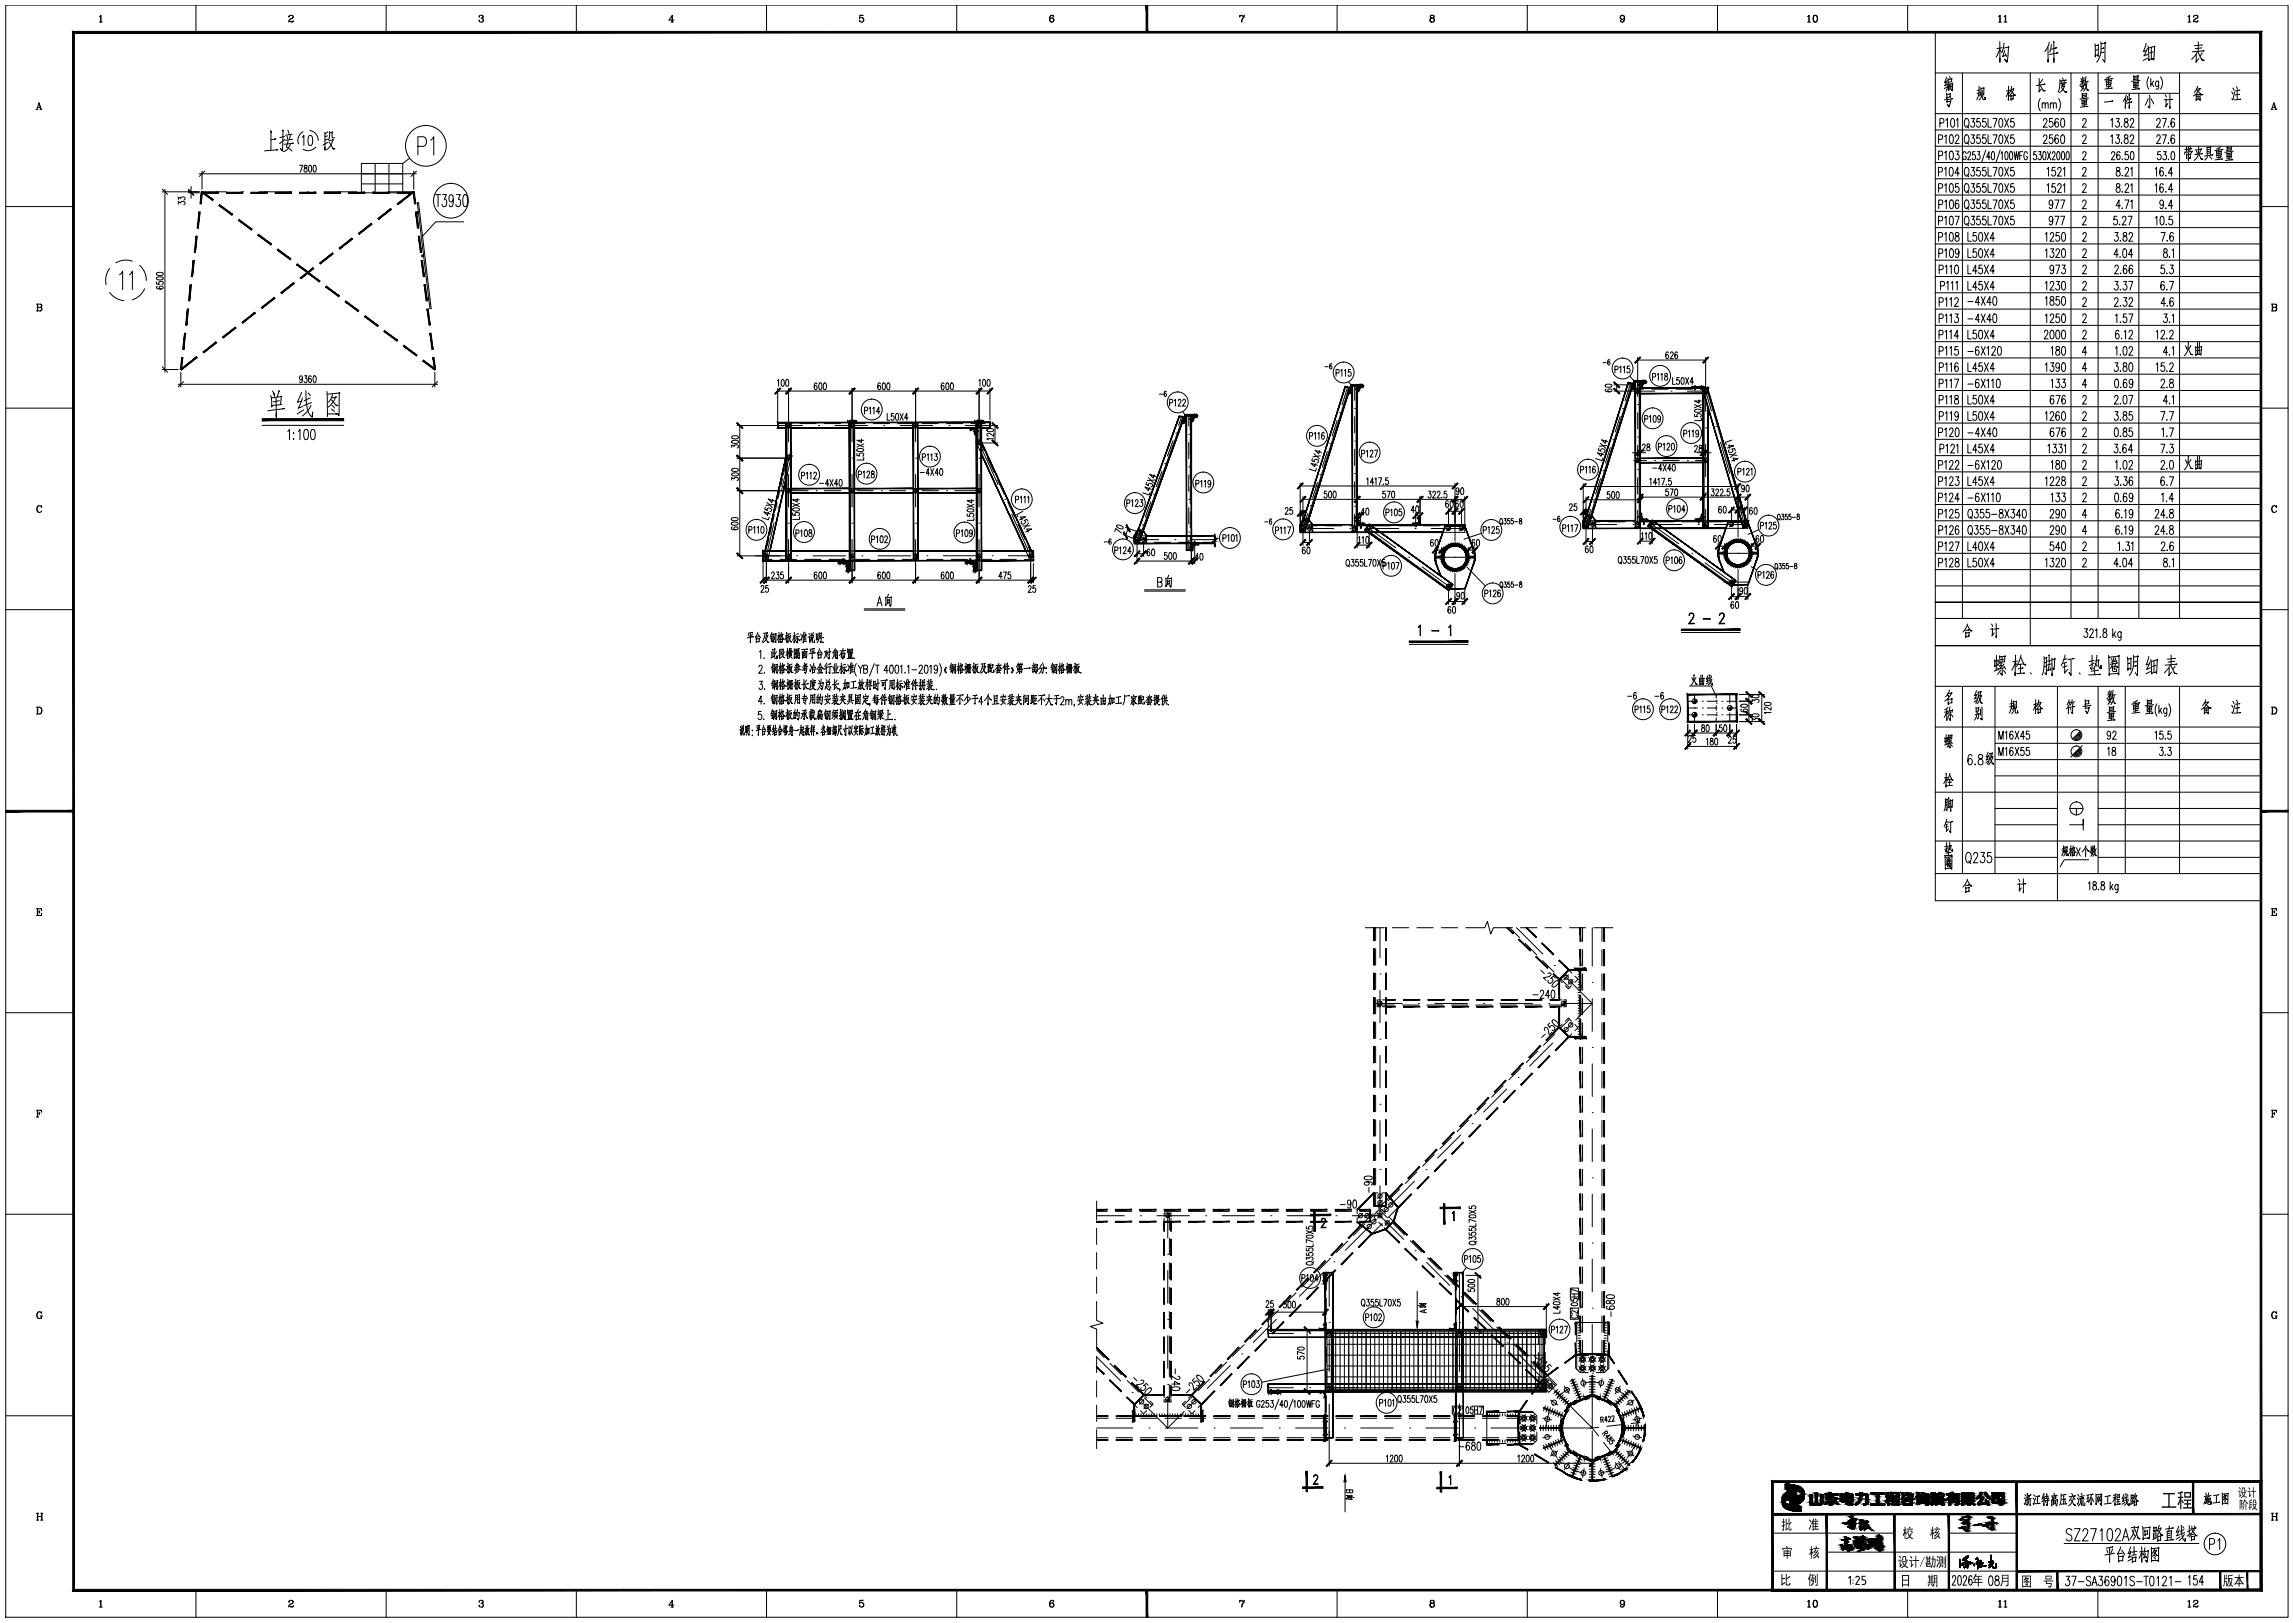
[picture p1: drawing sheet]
<svg xmlns="http://www.w3.org/2000/svg" width="845mm" height="598mm" viewBox="0 0 845 598" stroke-linecap="round" stroke-linejoin="round" font-family="sans-serif">
<!-- layer: 0 -->
<g fill="none" stroke="#000" stroke-width=".37">
<path d="M2.1 1.9h841v593.9h-841zM36.6 6.1l.6-.5v2.5M36.6 8.1h1.1M37.1 5.7v2.4M72.2 1.9v10M106.5 6.1l-.1 .1a.86 .86 0 0 1 .9-.6 .86 .86 0 0 1 .8 .7l-1.6 1.1-.1 .7M107.5 5.6l.4 .7-.9 .7M108.1 7.8l-.4 .2-1.3-.1M108.1 7.5l-.3 .6-1-.3M142.3 1.9v10M176.6 6.1v.2v-.4l.5-.3 .8 .1v.9l-.7 .1M177.6 5.6l.3 .4-.3 .7 .6 .6a.85 .85 0 0 1-.8 .9 .85 .85 0 0 1-.9-.7l.1 .1"/>
<path d="M177.9 6.9l.1 .7-.4 .5M212.4 1.9v10M247.3 8.1h.8M247.6 5.9v2.2M248.3 7.4h-1.9l1.4-1.8v2.5M282.4 1.9v10M316.9 5.7l1.2-.1h-1.2l-.2 1.2a.88 .88 0 0 1 1.3-.3 .88 .88 0 0 1 0 1.4 .88 .88 0 0 1-1.3-.4l.1 .1M317.6 6.5l.6 .7-.1 .6-.5 .3M352.5 1.9v10M387.6 5.6a1.5 1.5 0 0 0-.2 2.5M387.7 6.6l.6 .7-.6 .8M388.2 6v.2l.1-.2a.88 .88 0 0 0-1.1-.3 .88 .88 0 0 0-.5 1v.7a.82 .82 0 0 0 .9 .9 .82 .82 0 0 0 .7-1.1 .82 .82 0 0 0-1.1-.5l-.4 .6"/>
<path d="M456.8 6.1l.4-.5 .8 .4 .5-.4-.7 1.6-.2 .9M456.8 5.6v.7M456.9 5.9l1.1 .1M458.3 6.3a1.87 1.87 0 0 0-.8 1.8M492.7 1.9v10M527.5 5.6l-.5 .4 .1 .6 .9 .1 .4-.4-.1-.6-.8-.1-.4 .4 .4 .7M528 5.6l.3 .4-.3 .7 .6 .5a.83 .83 0 0 1-1 1 .83 .83 0 0 1-.6-1.3l.5-.2-.5 .5 .1 .7 .4 .2M528 6.7l.4 .5-.1 .7-.3 .2M562.8 1.9v10M597.7 5.6l-.6 .7 .1 .5 .5 .4M597.9 5.6a1.5 1.5 0 0 1-.1 2.5M598.5 6.5a.8 .8 0 0 1-1.1 .6 .8 .8 0 0 1-.4-1.2 .8 .8 0 0 1 1.3-.2 1.36 1.36 0 0 1 .4 1.5 1.36 1.36 0 0 1-1.3 .9l-.2-.6v.3"/>
<path d="M632.8 1.9v10M666 6.1l.6-.5v2.5M666 8.1h1.1M666.5 5.7v2.4M668.8 5.6a1.45 1.45 0 0 0 0 2.5 1.29 1.29 0 0 0 .9-1.2 1.29 1.29 0 0 0-.9-1.3 1.59 1.59 0 0 0 0 2.5M669 5.6a1.59 1.59 0 0 1 0 2.5M702.9 1.9v10M713.1 11.9v216h120h-120v10M736.4 6.1l.6-.5v2.5M736.4 8.1h1.1M736.8 15.4l.1 7.5v-1.5M736.9 18.1l-1.4 2.9"/>
<path d="M736.9 5.7v2.4M737 18.5l.4 .7M737.7 17.6l-1.9 .3M738.2 17.6l2-.3-.1-.2-.7 5.8-.7-1 .8 .9 .1-.4M738.4 15.9l-.8 3.6M738.4 6.1l.6-.5v2.5M738.4 8.1h1.1M738.6 18.5l-.8 2.3 1.3-.5M738.9 19.8l.4 1.1M738.9 5.7v2.4M754.6 17.3l.1 5.6v-1M755.1 15.5l-.5 1.6-1.2 1.9"/>
<path d="M755.9 16.4l-.6 2.9M756.7 15.3l.1 7.7v-1.5M757.3 17.8l.6-.2-2 .5M757.7 19.6l.6-.1-3.1 .6M771.9 16.1l.2 4.9-.1-.5 .8-.3 .3 .6 .1-4.4 .1 .2-1.2 .2M772.7 18.3l-.6 .2M773 1.9v10M774.1 15.4a9.3 9.3 0 0 1-1.5 7.5M774.2 16.1l1.7-.2-.2-.3-.2 7.3-.7-1.1M774.9 19.4l.4-.1-1.2 .2M775 17.7h.3l-1.1 .2M790.8 15.9l-1 3.1 1.2-.4"/>
<path d="M791.2 17.8l-1.3 2.8 1.5-.5M791.5 16.9l.3 5.5v-.4l1.6-.3h-.4M791.7 17.7l2.3-.6-.4 5-.2-.4M792.7 17.4v4.3M793.4 19.2l-1.3 .3M806.2 6.1l.6-.5v2.5M806.2 8.1h1.1M806.7 5.7v2.4M808.3 6.1l-.1 .1a.86 .86 0 0 1 .9-.6 .86 .86 0 0 1 .8 .7l-1.6 1.1-.1 .7M809.3 5.6l.5 .7-1 .7M809.7 19l-.7 1.3-1.4 1.6M809.8 19.2l1.5 2.9 .9 .1-1.1-.5"/>
<path d="M809.9 7.8l-.4 .2-1.3-.1M809.9 7.5l-.3 .6-1-.3M809.9 15.4l.1 3.6M811.3 17.6l-2.4 .3M811.4 19.4l-.8 1.3M811.7 16.6l-3.1 .3M811.8 18.8l.4-.1-4.4 .4M833.1 11.9v320h-120v-94M13.8 39.6h1.1M14.4 38.2l.7 2.1M713.1 26.9h120M717.2 28.4l-.7 2.1 .7-.3"/>
<path d="M717.3 34.3l.1 2v-.4l1.4-.2h-.3l.1-1.2-1.2 .3M717.4 32l-1 .7M717.5 29.5l-.9 2.1 .9-.5M717.6 36.7l-.2 1 1.5-.4-.1-.2-.7 2.3-.6-1 .6 .9M717.8 28.9a8.9 8.9 0 0 1-.7 4.7M717.8 30.8l.2 2.6v-.6M717.9 29.4l1.4-.3-.1 .9-1.3 .3M718 31.1l1.5-.4-.2 2.8-.2-.5 .2 .3M718.3 28.2l.3 .7M718.4 31.1v2M718.8 31v2M719 36.4h.5l-3.1 .4"/>
<path d="M719.2 31.8l-1 .2M723.1 26.9v201M729.1 34.7l.5 .7M729.2 31.8l-.1 3.1-.7 1.8M729.6 34.1l-1.1 .3M729.7 33.1l-1.1 .3M729.9 32.3v2.8v-.6M730 32.6l1.1-.2-.2 2.5v-.4M730.4 33.3a4.1 4.1 0 0 1-1.2 3.6M730.6 34.9l.1 1.8 .8-.1-.1-.8 .1 .8M740.1 31.8v5.2v-.8M740.1 33.9l.4 .5"/>
<path d="M740.1 33.5l-.9 2.2M740.6 33.3l-1.3 .2M740.9 35.1l.1 1.9v-.4l.9-.2v-1.3l-.9 .3M741.1 33.4l1.2 1.7h.4l-.6-.2M741.1 32.9l1-.1-1.8 2.6M741.2 31.9l-.5 2.1M748.1 26.9v211M751.3 28.9l.1 5 .7-1.1M751.8 31.4l1.2 2.1 .6-.1h-.6l-.3-.3M751.8 36.3a4 4 0 0 0 0 4.6M752.5 38.4l.5-.5 .5 .1 .1 1.9M752.5 37.9v2"/>
<path d="M752.7 29.2l-1.3 1.7M753.1 31.1l.5-.1-3.3 .5M753.6 38.4l.5-.5 .5 .1 .1 1.9M755.5 38.4l.5-.5 .5 .1 .1 1.9M755.5 37.9v2M756.6 38.4l.5-.5 .5 .1 .1 1.9M758.5 36.3a4 4 0 0 1 0 4.6M759 29.4l-.1 2.8-.5 1.7M759.5 32.3l1.4 1.6h.7l-.9-.3M759.5 32l1.2-.3-.1 .4a3.3 3.3 0 0 1-1.8 2M759.9 28.7l.3 .7M760.6 29.7l.1 1.6-.9 .2-.1-1.6"/>
<path d="M761 29.6l.3-.1-2.2 .3M761.1 30.5h.2l-2.1 .3M763.1 26.9v201M766.6 31.9l1.2-.3 .1-.4-.4 1.2-.8 1.1M766.7 28.9l.4 .7M767.1 36.7l.1 1.6 1.7-.3v-1.4l-1.7 .4M767.2 34.3l.1 1.7-.1-.2 1.6-.2v-1.2l-1.6 .3M767.3 31.2l-.3 1.2 1 .4M767.4 28.3v2.6v-.5M767.4 30l-1.1 1.5M767.4 30.1l.5 .4M767.9 28.6l-.2 1.2"/>
<path d="M768 36.9v2.4M768.2 29.7l-1.6 .3M768.3 30.7l.9 2.6 .4-.1-.6-.3M768.4 35.1l-1.2 .2M768.5 37.4l-1 .1M768.6 28.2l-.5 3.1M768.8 39.2h.6l-2.8 .3M769 38.5l-1.9 .2M769 30.2a5.2 5.2 0 0 1-1.2 3.4M769.5 29.9l-1.1 .3M769.6 36.1l-3.2 .4M773.1 26.9v201"/>
<path d="M773.1 34.4h30M776 29.7l.2 1.7v-.2l1.7-.2v-1.5l-1.8 .4M777 28.4v4.2M777.5 30.3l-1.1 .2M777.5 31.7h.3l-1.7 .3M777.6 28l-1.6 .8M778 32.5l.3-.1-2.7 .4M778.1 37.3h.5l-3.2 .3M778.1 29h.4l-3.1 .4M783.1 36.2v3.7v-.7M783.5 35l-1.2 2.3M783.9 35.5l-.4 2"/>
<path d="M784.5 34.8l.1 5.2v-1.1M784.9 36.5l.4-.2-1.4 .4M785.2 37.7l.4-.1-2.1 .4M786.1 30.2l.1 1.6 1.7-.3v-1.4l-1.7 .4M786.2 27.8l.1 1.7-.1-.2 1.6-.2v-1.2l-1.5 .3M787 30.4v2.4M787.4 28.6l-1.1 .2M787.5 30.9l-1 .1M787.8 32.7h.6l-2.8 .3M788 32l-1.9 .2M788.1 34.4v193.5M788.5 29.6l-3.1 .4"/>
<path d="M791.4 21.4l-1.7 .8M791.5 36.3l-1.1 2.4M791.5 39.2l.5 .5 .1-.2M791.8 28.3a4 4 0 0 0 0 4.6M792 35v4.8l-.5-.6M792.5 28.9v3M792.6 36.4l.9 1.9M792.9 30.7l.7 1.2M793.5 29.9l-1 1.4M795.4 29.9l-.1 2.7-.3 .3-.5-.2M795.4 30.3l-.2-.3a.97 .97 0 0 0-1.1 .7 .97 .97 0 0 0 .6 1.2l.7-.4M796.1 28.3a4 4 0 0 1 0 4.6"/>
<path d="M797.4 36.8l.8-.2-.2 2.7 .8-1.2M797.8 34.9l.5 .9M799.5 34.8v5.2v-.8M800.2 36.6h.3l-1.9 .2M803.1 26.9v201M809.2 20.1l-.1 2.8 1.1-1.4M809.4 32.8l1.3-.2-1.4 1.9-1.1 .8M809.4 33.2l1.9 1.8 .5-.2-.5 .1-.5-.3-.1 .2h-1.5v2.2v-.4l1.4-.1v.5l.1-2.2M809.8 31.8l-1.3 2.3M809.9 34.8v1.7M810.5 35.6l-1.2 .1M822.3 33.9l.4 .7"/>
<path d="M822.7 32.4l.4 .9M823.4 33.9l-.7 2.9-.3-.4M824.1 31.9l.3 1.1M824.3 33.4v3.3M824.9 34.8h.3l-1.6 .2M825.1 33.3h.3l-1.8 .2M825.3 36.6h.3l-2.3 .2M837.3 39.6h1M837.9 38.2l.7 2.1M13.3 40.3h.7M13.5 40.3l.9-2.5 .8 2.5M14.7 40.3h.8"/>
<path d="M150.9 58.3l-2.5 1.9M154 53.9h2a1.91 1.91 0 0 0 1.2-1.8 1.91 1.91 0 0 0-1.2-1.7h-2v6.7M158.7 51.6l1.1-1.2v6.7M713.1 53.9h120M713.1 47.9h120M713.1 41.9h120M713.1 59.9h120M714.3 51.4l1.3-.2 .2-.5-.2-.9-1.3-.1v3.2M714.3 57.3l1.3-.1 .2-.5-.2-.9-1.3-.1v3.2M714.8 45.3l1.3-.1 .2-.5-.2-.9-1.3-.1v3.2M716.6 50.3l.5-.6v3.2M716.6 56.3l.5-.6v3.2"/>
<path d="M717 44.3l.6-.6v3.2M718.6 49.8l.5-.1a2.29 2.29 0 0 1 0 3.2h-.2a2.64 2.64 0 0 1-.3-3.1zM718.6 55.8l.5-.1a2.3 2.3 0 0 1 0 3.2h-.2a2.62 2.62 0 0 1-.3-3.1zM719.1 43.8l.5-.1a2.3 2.3 0 0 1 0 3.2h-.2a2.58 2.58 0 0 1-.3-3.1zM720.5 50.4l.1-.4a.71 .71 0 0 1 1-.1 .71 .71 0 0 1 .1 1l-1.3 2h1.5M720.6 55.7h1.2l-.7 1.2a.92 .92 0 0 1 .7 1.2 .92 .92 0 0 1-1.3 .5l-.1-.3M720.9 44.3l.5-.6v3.2M724.2 43.8l.2-.1a1.8 1.8 0 0 1 .7 3l-.2 .2a1.81 1.81 0 0 1-.7-3.1zM724.2 49.8l.2-.1a1.8 1.8 0 0 1 .7 3l-.2 .2a1.81 1.81 0 0 1-.7-3.1zM724.5 56.6l-.5-.7a1.79 1.79 0 0 0-.5 2.8l.5 .2 .4-.5 .1-.7h-.5M724.7 46.3l.7 .9M724.7 52.3l.7 .9"/>
<path d="M725.1 56.6l.3-.7 .5 .1 .2 .5-1.1 2.4h1.2M726.4 43.7h1.1l-.6 1.2a.95 .95 0 0 1 .7 1.2 .95 .95 0 0 1-1.2 .6l-.3-.4M726.4 49.7h1.1l-.6 1.2a.96 .96 0 0 1 .7 1.2 .96 .96 0 0 1-1.2 .6l-.3-.4M727.7 55.9h-.8v1.1a.55 .55 0 0 1 .9 .3l.1 .7-.3 .7-.5 .2-.4-.6M728.6 55.9h.9l-.5 1.1a.88 .88 0 0 1 .6 1.1 .88 .88 0 0 1-1 .6l-.2-.4M729.6 43.7h-1.1v1.2a.75 .75 0 0 1 1.2 .3v1.2a.71 .71 0 0 1-.8 .5 .71 .71 0 0 1-.6-.6M729.6 49.7h-1.1v1.2a.97 .97 0 0 1 1.3 .9 .97 .97 0 0 1-1.3 .9l-.2-.4M731.7 43.7h-1.1v1.2a.75 .75 0 0 1 1.2 .3v1.2a.73 .73 0 0 1-.8 .5 .73 .73 0 0 1-.6-.6M731.7 49.7h-1.1v1.2a.97 .97 0 0 1 1.3 .9 .97 .97 0 0 1-1.3 .9l-.2-.4M731.7 55.3l-1.6 4.6M732.5 43.7v3.2h1.3M732.5 49.7v3.2h1.3"/>
<path d="M733.3 57.9h-1.3l.9-2v3M734 56h.7l.2 .5v1.8l-.5 .6-.4-.2-.2-.4zM734.4 43.7h1.4l-1 3.2M734.4 49.7h1.4l-1 3.2M736.8 43.8l.5-.1a2.3 2.3 0 0 1 0 3.2h-.2a2.62 2.62 0 0 1-.3-3.1zM736.8 49.8l.5-.1a2.29 2.29 0 0 1 0 3.2h-.2a2.64 2.64 0 0 1-.3-3.1zM737 55.3l-1.5 4.6M737.3 56.5l.5-.6v3M738.6 43.7l1.5 3.2M738.6 49.7l1.5 3.2M739 56h.6l.2 .5v1.8l-.4 .6-.4-.2-.2-.4zM740.1 43.7l-1.5 3.2"/>
<path d="M740.1 49.7l-1.5 3.2M740.7 56h.7l.1 .5v1.8l-.4 .6-.4-.2-.2-.4zM742 43.7h-1v1.2a.97 .97 0 0 1 1.3 .9 .97 .97 0 0 1-1.3 .9l-.3-.4M742 49.7h-1v1.2a.98 .98 0 0 1 1.3 .9 .98 .98 0 0 1-1.3 .9l-.3-.4M742.1 55.9l.5 3 .4-3 .4 3 .5-3M744.2 57.3h.7M745.3 55.9h-1.1v3M747 56.6l-.4-.7a1.79 1.79 0 0 0-.5 2.8l.5 .2 .3-.5 .1-.7h-.4M750.3 55.9h-.9v1.1a.55 .55 0 0 1 1 .3l-.2 1.4-.5 .2-.4-.6M751.2 55.9h.9l-.5 1.1a.96 .96 0 0 1 .6 1 .96 .96 0 0 1-.8 .9l-.4-.6M753 56h.6l.2 .5v1.8l-.4 .6-.4-.2-.2-.4zM753 50.4l.1-.4a.7 .7 0 0 1 1-.1 .7 .7 0 0 1 0 1l-1.2 2h1.5"/>
<path d="M753 44.4l.1-.4a.7 .7 0 0 1 1-.1 .7 .7 0 0 1 0 1l-1.2 2h1.5M754.4 55.9l1.2 3M755.6 55.9l-1.2 3M756.2 56.6l.4-.7 .5 .1 .1 .5-.2 .9-.9 1.5h1.2M756.3 49.7h-1.1v1.2a.97 .97 0 0 1 1.3 .9 .97 .97 0 0 1-1.3 .9l-.2-.4M756.3 43.7h-1.1v1.2a.75 .75 0 0 1 1.2 .3v1.2a.71 .71 0 0 1-.8 .5 .71 .71 0 0 1-.6-.6M758.1 56h.7l.2 .5v1.8l-.5 .6-.4-.2-.2-.4zM758.4 50.1l-.6-.4a2.02 2.02 0 0 0 .1 3.2 .95 .95 0 0 0 .6-1.1 .95 .95 0 0 0-1-.8l-.4 .8M758.4 44.1l-.1-.3-.5-.1a2.01 2.01 0 0 0 .1 3.2 .94 .94 0 0 0 .6-1.1 .94 .94 0 0 0-1-.8l-.4 .8M759.6 49.8l.5-.1a2.29 2.29 0 0 1 0 3.2h-.2a2.64 2.64 0 0 1-.3-3.1zM759.6 43.8l.5-.1a2.3 2.3 0 0 1 0 3.2h-.2a2.62 2.62 0 0 1-.3-3.1zM759.8 56h.7l.2 .5v1.8l-.5 .6-.4-.2-.2-.4z"/>
<path d="M761.5 56h.7l.2 .5v1.8l-.4 .6-.5-.2-.2-.4zM767.4 44.4l.1-.4a.7 .7 0 0 1 1-.1 .7 .7 0 0 1 .1 1l-1.3 2h1.5M767.4 50.4l.1-.4a.7 .7 0 0 1 1-.1 .7 .7 0 0 1 .1 1l-1.3 2h1.5M767.4 56.6l.1-.4a.67 .67 0 0 1 1-.1 .67 .67 0 0 1 0 .9l-1.2 1.9h1.4M777.8 50.3l.5-.6v3.2M777.8 44.3l.5-.6v3.2M778 56.6l.1-.4a.66 .66 0 0 1 1-.1 .66 .66 0 0 1 0 .9l-1.2 1.9h1.4M779.7 49.7h1.2l-.7 1.2a.96 .96 0 0 1 .8 1.2 .96 .96 0 0 1-1.3 .6l-.2-.4M779.7 43.7h1.2l-.7 1.2a.95 .95 0 0 1 .8 1.2 .95 .95 0 0 1-1.3 .6l-.2-.4M781.1 56.3l-.1-.3-.5-.1a1.9 1.9 0 0 0 .1 3 .88 .88 0 0 0 .6-1.1 .88 .88 0 0 0-1-.6l-.3 .7M781.7 52.6l.1 .1M781.7 46.6l.1 .1"/>
<path d="M782 58.6l.1 .1M782.9 49.8v.9a1.18 1.18 0 0 1 1.2 .8 1.18 1.18 0 0 1-.4 1.4 1 1 0 0 1-1.1-1.1 1 1 0 0 1 1.2-.9l.2-.2a.69 .69 0 0 0-.3-1zM782.9 43.8v.9a1.17 1.17 0 0 1 1.2 .8 1.17 1.17 0 0 1-.4 1.4 .99 .99 0 0 1-1.1-1.1 .99 .99 0 0 1 1.2-.9l.3-.5-.1-.6zM784.1 55.9h-1l-.1 1.3a.94 .94 0 0 1 1.4 .5 .94 .94 0 0 1-1 1.2l-.5-.6M784.9 50.4l.2-.4a.7 .7 0 0 1 1-.1 .7 .7 0 0 1 0 1l-1.3 2h1.5M784.9 44.4l.2-.4a.7 .7 0 0 1 1-.1 .7 .7 0 0 1 0 1l-1.3 2h1.5M785.2 56l.5-.1a2.14 2.14 0 0 1 0 3h-.2a2.47 2.47 0 0 1-.3-2.9zM794.7 44.4l.1-.4a.71 .71 0 0 1 1-.1 .71 .71 0 0 1 .1 1l-1.3 2h1.5M794.7 50.4l.1-.4a.71 .71 0 0 1 1-.1 .71 .71 0 0 1 .1 1l-1.3 2h1.5M796.1 55.9h-1l-.1 1.3a.94 .94 0 0 1 1.4 .5 .94 .94 0 0 1-1 1.2l-.5-.6M796.7 43.7h1.5l-1 3.2M796.7 49.7h1.5l-1 3.2"/>
<path d="M797.1 55.9h1.1l-.6 1.1a.85 .85 0 0 1 .7 1.2 .85 .85 0 0 1-1.3 .4l-.1-.3M799 46.6l.1 .1M799 52.6l.1 .1M799 58.6l.1 .1M800.2 56l.5-.1a2.09 2.09 0 0 1 0 3h-.2a2.47 2.47 0 0 1-.3-2.9zM801.2 44.1l-.1-.3-.5-.1a2.01 2.01 0 0 0 .1 3.2 .94 .94 0 0 0 .6-1.2 .94 .94 0 0 0-1.1-.7l-.3 .8M801.2 50.1l-.6-.4a2.24 2.24 0 0 0 0 3.2 .94 .94 0 0 0 .7-1.1 .94 .94 0 0 0-1.1-.8l-.3 .8M805.1 55.9l-.2 1M805.1 56.2l2.7-.4-.1-.2-.2 .8M805.6 54.1l.1 1.7M805.6 56.7l.1 1.8v-.7M805.7 57l1.4-.3-.1 1.7-.3-.4 .3 .2"/>
<path d="M806.3 54v1.8M806.3 56.2l.1 3-.1-.7M807 53.8l-.2 1.9M807.3 54.8l.3-.1-2.5 .4M809.3 55.6l.3 1M810 53.9l.1 .2a5.1 5.1 0 0 1-1.6 5M810.2 56.9l.9 1.8h.6l-.7-.3M810.8 55.4l-.4 1.1M811 55l.3-.1-2.5 .4M811.2 56.7l.3-.1-2.8 .4M813.2 54.1l.1 3.2M813.3 54.4l1.4-.3-.2 3.1"/>
<path d="M813.4 57.7l-1 1.3M814.1 55.7l-.8 .2M814.2 56.3l-.9 .3M814.2 55l-.9 .2M814.2 57.7l.8 1M815.1 57.1h.3l-3.1 .4M816.7 55.8l.1 1.8v-.3l1.7-.2v-1.5l-1.8 .4M817.6 54.6v4.1M818.2 56.4l-1.2 .2M818.2 57.8h.3l-1.7 .3M818.2 54.1l-1.5 .8M818.7 58.6h.3l-2.7 .3"/>
<path d="M818.7 55.2l.4-.1-3 .4M820.5 56.3l.1 1.6 1.7-.3v-1.4l-1.7 .4M820.5 53.9l.2 1.7-.1-.2 1.6-.2v-1.2l-1.6 .3M821.4 56.5v2.4M821.8 54.7l-1.2 .2M821.9 57l-1 .1M822.2 58.9h.5l-2.7 .2M822.3 58.1l-1.8 .3M822.9 55.7l-3.1 .4M836.8 40.3h.7M837 40.3l.9-2.5 .8 2.5M838.2 40.3h.7"/>
<path d="M2.1 76.1h25M59.8 70.7h13.6M59.8 69.7l2 2M60.8 69.7v67.4M65.7 75.2v-.9l1 .5a.69 .69 0 0 1 1-.6 .69 .69 0 0 1 0 1.2M65.7 73.5v-.9l1 .5a.69 .69 0 0 1 1-.6 .69 .69 0 0 1 0 1.2M69.4 71h4M69.4 69.7l2 2M69.4 70l2 2.1M70.4 68.7v2M70.4 71v2M73.4 64h80"/>
<path d="M74.4 63v6.7M75.4 63l-2 2M110.4 60.9h1.1l-.8 2.5M112.2 61v.7a.84 .84 0 0 1 1 .7 .84 .84 0 0 1-.8 1 .9 .9 0 0 1-.3-1.1 .9 .9 0 0 1 .9-.6v-.7zM113.9 61l.3-.1a1.5 1.5 0 0 1 0 2.5l-.5-1.1zM115.6 61l.4-.1 .4 .5v1.5l-.4 .5-.6-.5zM133.2 60.2h15.2v10.8h-15.2zM133.2 67.8h15.2M138.2 60.2v10.8M143.3 60.2v10.8M152.4 63v6.7M153.4 63l-2 2"/>
<path d="M153.8 74.7h.4l4.7 39h-.5zM160.5 71.7h1.8M161.4 71.7v4.5M163.1 71.7h1.4l-.8 1.7 .7 .2 .2 .9a1.31 1.31 0 0 1-1.1 1.7l-.7-.9M167 73.2l-.3 1.1-.4 .2a1.52 1.52 0 0 1-.9-1.4 1.52 1.52 0 0 1 .9-1.4 3.4 3.4 0 0 1 0 4.5l-.6-.3-.2-.4M168.2 71.7h1.4l-.8 1.7 .7 .2 .2 .9a1.31 1.31 0 0 1-1.1 1.7l-.6-.9M170.9 71.9l.6-.2a2.48 2.48 0 0 1 .8 2.6l-.4 1.6-.6 .3a2.48 2.48 0 0 1-.8-2.6zM713.1 77.9h120M713.1 71.9h120M713.1 65.9h120M714.3 63.4l1.2-.2 .3-.5-.3-.9-1.2-.1v3.2M714.3 69.3l1.3-.1 .2-.5-.2-.9-1.3-.1v3.2"/>
<path d="M714.4 75.4l1.2-.2 .3-.5-.3-.9-1.2-.1v3.2M716.5 62.3l.5-.6v3.2M716.6 68.3l.5-.6v3.2M716.6 74.3l.5-.6v3.2M718.5 61.8l.6-.1a2.24 2.24 0 0 1 0 3.2h-.3a2.64 2.64 0 0 1-.3-3.1zM718.6 67.8l.5-.1a2.3 2.3 0 0 1 0 3.2h-.2a2.64 2.64 0 0 1-.3-3.1zM718.6 79.8l.5-.1a2.3 2.3 0 0 1 0 3.2h-.2a2.64 2.64 0 0 1-.3-3.1zM718.6 73.8l.6-.1a2.24 2.24 0 0 1 0 3.2h-.3a2.64 2.64 0 0 1-.3-3.1zM720.4 79.7h1.5l-1.1 3.2M721.7 67.7h-1.1v1.2a.97 .97 0 0 1 1.3 .9 .97 .97 0 0 1-1.3 .9l-.2-.4M721.7 74.1l-.6-.4a2.05 2.05 0 0 0 .1 3.2 .95 .95 0 0 0 .6-1.1 .95 .95 0 0 0-1-.8l-.4 .8M721.9 63.8h-1.6l1.1-2.1v3.2"/>
<path d="M724.2 61.8l.2-.1a1.8 1.8 0 0 1 .7 3l-.2 .2a1.81 1.81 0 0 1-.7-3.1zM724.2 73.8l.2-.1a1.79 1.79 0 0 1 .7 3l-.2 .2a1.81 1.81 0 0 1-.7-3.1zM724.2 67.8l.2-.1a1.8 1.8 0 0 1 .7 3l-.2 .2a1.81 1.81 0 0 1-.7-3.1zM724.2 79.8l.2-.1a1.8 1.8 0 0 1 .7 3l-.2 .2a1.81 1.81 0 0 1-.7-3.1zM724.7 64.3l.7 .9M724.7 76.3l.7 .9M724.7 70.3l.7 .9M726.4 61.7h1.1l-.6 1.2a.96 .96 0 0 1 .7 1.2 .96 .96 0 0 1-1.2 .6l-.3-.4M726.4 73.7h1.1l-.6 1.2a.95 .95 0 0 1 .7 1.2 .95 .95 0 0 1-1.2 .6l-.3-.4M726.4 67.7h1.1l-.6 1.2a.95 .95 0 0 1 .7 1.2 .95 .95 0 0 1-1.2 .6l-.3-.4M726.4 79.7h1.1l-.6 1.2a.95 .95 0 0 1 .7 1.2 .95 .95 0 0 1-1.2 .6l-.3-.4M729.6 61.7h-1.1v1.2a.97 .97 0 0 1 1.3 .9 .97 .97 0 0 1-1.3 .9l-.2-.4"/>
<path d="M729.6 73.7h-1.1v1.2a.75 .75 0 0 1 1.2 .3l.1 .7a.84 .84 0 0 1-1 1l-.5-.6M729.6 67.7h-1.1v1.2a.72 .72 0 0 1 1.2 .3v1.2a.71 .71 0 0 1-.8 .5 .71 .71 0 0 1-.6-.6M729.6 79.7h-1.1v1.2a.72 .72 0 0 1 1.2 .3v1.2a.71 .71 0 0 1-.8 .5 .71 .71 0 0 1-.6-.6M731.7 61.7h-1.1v1.2a.97 .97 0 0 1 1.3 .9 .97 .97 0 0 1-1.3 .9l-.2-.4M731.7 73.7h-1.1v1.2a.75 .75 0 0 1 1.2 .3l.1 .7a.84 .84 0 0 1-1 1l-.5-.6M731.7 67.7h-1.1v1.2a.72 .72 0 0 1 1.2 .3v1.2a.73 .73 0 0 1-.8 .5 .73 .73 0 0 1-.6-.6M731.7 79.7h-1.1v1.2a.72 .72 0 0 1 1.2 .3v1.2a.73 .73 0 0 1-.8 .5 .73 .73 0 0 1-.6-.6M732.5 61.7v3.2h1.3M732.5 73.7v3.2h1.3M732.5 67.7v3.2h1.3M732.5 79.7v3.2h1.3M734.4 61.7h1.4l-1 3.2"/>
<path d="M734.4 73.7h1.4l-1 3.2M734.4 67.7h1.4l-1 3.2M734.4 79.7h1.4l-1 3.2M736.8 61.8l.5-.1a2.29 2.29 0 0 1 0 3.2h-.2a2.64 2.64 0 0 1-.3-3.1zM736.8 73.8l.5-.1a2.29 2.29 0 0 1 0 3.2h-.2a2.64 2.64 0 0 1-.3-3.1zM736.8 67.8l.5-.1a2.3 2.3 0 0 1 0 3.2h-.2a2.64 2.64 0 0 1-.3-3.1zM736.8 79.8l.5-.1a2.3 2.3 0 0 1 0 3.2h-.2a2.64 2.64 0 0 1-.3-3.1zM738.6 61.7l1.5 3.2M738.6 73.7l1.5 3.2M738.6 67.7l1.5 3.2M738.6 79.7l1.5 3.2M740.1 61.7l-1.5 3.2"/>
<path d="M740.1 73.7l-1.5 3.2M740.1 67.7l-1.5 3.2M740.1 79.7l-1.5 3.2M742 61.7h-1v1.2a.98 .98 0 0 1 1.3 .9 .98 .98 0 0 1-1.3 .9l-.3-.4M742 73.7h-1v1.2a.97 .97 0 0 1 1.3 .9 .97 .97 0 0 1-1.3 .9l-.3-.4M742 67.7h-1v1.2a.97 .97 0 0 1 1.3 .9 .97 .97 0 0 1-1.3 .9l-.3-.4M742 79.7h-1v1.2a.97 .97 0 0 1 1.3 .9 .97 .97 0 0 1-1.3 .9l-.3-.4M754.3 62.3l.5-.6v3.2M754.3 68.3l.5-.6v3.2M756.4 74.7l-.3 .8a.86 .86 0 0 1-1.1-.8 .86 .86 0 0 1 1.1-.9l.3 .9a1.59 1.59 0 0 1-.9 2.2l-.4-.5M757.1 73.7h1.5l-1 3.2M757.1 79.7h1.5l-1 3.2"/>
<path d="M757.2 61.7h-1l-.1 1.3a1.01 1.01 0 0 1 1.5 .7 1.01 1.01 0 0 1-1.1 1.2l-.5-.6M757.2 67.7h-1l-.1 1.3a1 1 0 0 1 1.5 .6 1 1 0 0 1-1.1 1.3l-.5-.6M758.2 62.4l.1-.4a.7 .7 0 0 1 1-.1 .7 .7 0 0 1 .1 1l-1.3 2h1.5M758.2 68.4l.1-.4a.71 .71 0 0 1 1-.1 .71 .71 0 0 1 .1 1l-1.3 2h1.5M759.3 73.7h1.5l-1.1 3.2M759.3 79.7h1.5l-1.1 3.2M760.2 62.3l.6-.6v3.2M760.2 68.3l.6-.6v3.2M767.4 62.4l.1-.4a.7 .7 0 0 1 1-.1 .7 .7 0 0 1 .1 1l-1.3 2h1.5M767.4 74.4l.1-.4a.7 .7 0 0 1 1-.1 .7 .7 0 0 1 .1 1l-1.3 2h1.5M767.4 68.4l.1-.4a.71 .71 0 0 1 1-.1 .71 .71 0 0 1 .1 1l-1.3 2h1.5M779.9 61.8v.9a1.18 1.18 0 0 1 1.2 .8 1.18 1.18 0 0 1-.4 1.4 1 1 0 0 1-1-1.1 1 1 0 0 1 1.1-.9l.2-.2a.69 .69 0 0 0-.3-1z"/>
<path d="M779.9 67.8v.9a1.18 1.18 0 0 1 1.2 .8 1.18 1.18 0 0 1-.4 1.4 .99 .99 0 0 1-1-1.1 .99 .99 0 0 1 1.1-.9l.3-.5-.1-.6zM780.1 79.7h-1.1v1.2a.72 .72 0 0 1 1.2 .3v1.2a.71 .71 0 0 1-.8 .5 .71 .71 0 0 1-.6-.6M781.3 75.8h-1.6l1.1-2.1v3.2M782 64.6l.1 .1M782 76.6v.3l.1-.2M782 70.6l.1 .1M782.9 73.7h1.5l-1 3.2M783 62.4l.1-.4a.71 .71 0 0 1 1.1-.1 .71 .71 0 0 1 0 1l-1.3 2h1.5M783 68.4l.1-.4a.71 .71 0 0 1 1.1-.1 .71 .71 0 0 1 0 1l-1.3 2h1.5M784.1 79.7h1.5l-1.1 3.2M785.1 62.3l.5-.6v3.2M785.1 74.3l.5-.6v3.2"/>
<path d="M785.1 68.3l.5-.6v3.2M794.1 62.3l.5-.6v3.2M794.1 68.3l.5-.6v3.2M796.2 79.8l.6-.1a2.25 2.25 0 0 1 0 3.2h-.3a2.64 2.64 0 0 1-.3-3.1zM797.1 62.1l-.7-.4a2.05 2.05 0 0 0 .1 3.2 .95 .95 0 0 0 .7-1.1 .95 .95 0 0 0-1.1-.8l-.3 .8M797.1 68.1l-.1-.3-.6-.1a2.04 2.04 0 0 0 .1 3.2 .94 .94 0 0 0 .7-1.1 .94 .94 0 0 0-1.1-.8l-.3 .8M797.2 74.7l-.3 .8a.86 .86 0 0 1-1.1-.8 .86 .86 0 0 1 1.1-.9l.3 .9a1.61 1.61 0 0 1-.9 2.2l-.4-.5M798 64.6l.2 .1M798 76.6v.3l.2-.2M798 70.6l.2 .1M800.4 79.7h-1.1v1.2a.97 .97 0 0 1 1.3 .9 .97 .97 0 0 1-1.3 .9l-.2-.4M800.6 63.8h-1.6l1.1-2.1v3.2"/>
<path d="M800.6 75.8h-1.6l1.1-2.1v3.2M800.6 69.8h-1.6l1.1-2.1v3.2M833.1 76.1h10M170.9 81.7h-10.3l-4.9 5.3M713.1 89.9h120M713.1 95.9h120M713.1 83.9h120M714.3 81.3l1.3-.1 .2-.5-.2-.9-1.3-.1v3.2M714.3 87.4l1.3-.2 .2-.5-.2-.9-1.3-.1v3.2M714.4 93.3l1.2-.1 .3-.5-.3-.9-1.2-.1v3.2M714.5 99.4l1.3-.2 .2-.5-.2-.9-1.3-.1v3.2M716.6 80.3l.5-.6v3.2"/>
<path d="M716.6 86.3l.5-.6v3.2M716.6 92.3l.5-.6v3.2M716.8 98.3l.5-.6v3.2M718.5 98.3l.5-.6v3.2M718.6 85.8l.5-.1a2.32 2.32 0 0 1 0 3.2h-.2a2.64 2.64 0 0 1-.3-3.1zM718.6 91.8l.6-.1a2.25 2.25 0 0 1 0 3.2h-.3a2.64 2.64 0 0 1-.3-3.1zM720.5 97.8l.5-.1a2.32 2.32 0 0 1 0 3.2h-.2a2.59 2.59 0 0 1-.3-3.1zM720.6 85.8v.9a1.18 1.18 0 0 1 1.2 .8 1.18 1.18 0 0 1-.4 1.4 1 1 0 0 1-1.1-1.1 1 1 0 0 1 1.2-.9l.3-.5-.1-.6zM721.8 92.7l-.3 .8a.86 .86 0 0 1-1.1-.8 .86 .86 0 0 1 1.1-.9l.3 .9a1.59 1.59 0 0 1-.8 2.2l-.4-.5M724.7 82.3l.7 .9M725.1 97.7v3.2h1.3M725.1 85.7v3.2h1.3"/>
<path d="M725.1 91.7v3.2h1.3M728.2 85.7h-1.1v1.2a.97 .97 0 0 1 1.3 .9 .97 .97 0 0 1-1.3 .9l-.2-.4M728.2 91.7h-1.1l-.1 1.3 .1-.1a.98 .98 0 0 1 1.3 .9 .98 .98 0 0 1-1.3 .9l-.2-.4M728.5 99.8h-1.6l1.1-2.1v3.2M729.4 85.8l.5-.1a2.32 2.32 0 0 1 0 3.2h-.2a2.64 2.64 0 0 1-.3-3.1zM729.4 91.8l.5-.1a2.3 2.3 0 0 1 0 3.2h-.2a2.64 2.64 0 0 1-.3-3.1zM730.3 97.7h-1v1.2a.97 .97 0 0 1 1.3 .9 .97 .97 0 0 1-1.3 .9l-.3-.4M731.2 97.7l1.5 3.2M731.2 85.7l1.5 3.2M731.2 91.7l1.5 3.2M732.7 97.7l-1.5 3.2M732.7 85.7l-1.5 3.2"/>
<path d="M732.7 91.7l-1.5 3.2M734.9 99.8h-1.6l1.1-2.1v3.2M734.9 87.8h-1.6l1.1-2.1v3.2M734.9 93.8h-1.6l1.1-2.1v3.2M753.6 86.3l.6-.6v3.2M753.6 92.3l.6-.6v3.2M755.4 86.4l.1-.4a.71 .71 0 0 1 1.1-.1 .71 .71 0 0 1 0 1l-1.3 2h1.5M755.5 91.7h1.2l-.6 1.2a.96 .96 0 0 1 .7 1.2 .96 .96 0 0 1-1.3 .6l-.2-.4M756.4 80.7l-.3 .8a.93 .93 0 0 1-1.2-.7 .93 .93 0 0 1 .7-1.1 2.04 2.04 0 0 1 .2 3.2l-.7-.5M756.7 98.7l-.3 .8a.86 .86 0 0 1-1.1-.8 .86 .86 0 0 1 1.1-.9l.3 .9a1.59 1.59 0 0 1-.8 2.2l-.5-.5M757.5 97.7h1.5l-1.1 3.2M757.6 92.4l.1-.4a.71 .71 0 0 1 1-.1 .71 .71 0 0 1 .1 1l-1.3 2h1.5"/>
<path d="M758.8 85.7h-1.1v1.2a.97 .97 0 0 1 1.3 .9 .97 .97 0 0 1-1.3 .9l-.2-.4M759.8 97.7h1.2l-.7 1.2a.95 .95 0 0 1 .8 1.2 .95 .95 0 0 1-1.3 .6l-.2-.4M759.9 85.8l.6-.1a2.27 2.27 0 0 1 0 3.2h-.3a2.64 2.64 0 0 1-.3-3.1zM759.9 91.8l.6-.1a2.25 2.25 0 0 1 0 3.2h-.3a2.64 2.64 0 0 1-.3-3.1zM767.4 80.4l.1-.4a.71 .71 0 0 1 1-.1 .71 .71 0 0 1 .1 1l-1.3 2h1.5M767.5 98.4l.1-.4a.7 .7 0 0 1 1-.1 .7 .7 0 0 1 0 1l-1.2 2h1.4M767.5 86.4l.1-.4a.7 .7 0 0 1 1-.1 .7 .7 0 0 1 0 1l-1.2 2h1.4M767.5 92.4l.1-.4a.7 .7 0 0 1 1-.1 .7 .7 0 0 1 0 1l-1.2 2h1.4M779.3 98.4l.1-.4a.7 .7 0 0 1 1-.1 .7 .7 0 0 1 0 1l-1.2 2h1.4M779.3 85.7h1.1l-.6 1.2a.95 .95 0 0 1 .7 1.2 .95 .95 0 0 1-1.2 .6l-.2-.4M780.5 93.8h-1.5l1-2.1v3.2M781 82.6l.1 .1"/>
<path d="M781.2 94.6v.3l.1-.2M781.3 88.6v.3l.1-.2M782.1 80.4l.1-.4a.71 .71 0 0 1 1-.1 .71 .71 0 0 1 .1 1l-1.3 2h1.5M782.5 85.8v.9a1.18 1.18 0 0 1 1.1 .8 1.18 1.18 0 0 1-.4 1.4 1 1 0 0 1-1-1.1 1 1 0 0 1 1.1-.9l.3-.5-.1-.6zM782.5 91.8l.5-.1a2.3 2.3 0 0 1 0 3.2h-.2a2.64 2.64 0 0 1-.3-3.1zM783.6 98.1l-.6-.4a2.07 2.07 0 0 0 .1 3.2 .95 .95 0 0 0 .6-1.1 .95 .95 0 0 0-1-.8l-.3 .8M784.5 86.4l.1-.4a.7 .7 0 0 1 1-.1 .7 .7 0 0 1 .1 1l-1.3 2h1.5M785.8 98.1l-.7-.4a2.07 2.07 0 0 0 .1 3.2 .95 .95 0 0 0 .7-1.1 .95 .95 0 0 0-1.1-.8l-.3 .8M785.9 93.8h-1.6l1-2.1v3.2M794.2 80.3l.5-.6v3.2M796.3 85.7h1.5l-1.1 3.2M797.4 91.8v.9a1.18 1.18 0 0 1 1.1 .8 1.18 1.18 0 0 1-.4 1.4 1 1 0 0 1-1-1.1 1 1 0 0 1 1.1-.9l.2-.2a.69 .69 0 0 0-.3-1z"/>
<path d="M797.5 97.7h-1.1v1.2a.97 .97 0 0 1 1.3 .9 .97 .97 0 0 1-1.3 .9l-.2-.4M798.2 82.6l.1 .1M798.5 88.6v.3l.1-.2M799.4 94.6l.1 .1M799.6 97.7h1.2l-.7 1.2a.95 .95 0 0 1 .8 1.2 .95 .95 0 0 1-1.3 .6l-.2-.4M800.4 92.3l.5-.6v3.2M800.8 86.1l-.7-.4a2.03 2.03 0 0 0 .1 3.2 .95 .95 0 0 0 .7-1.1 .95 .95 0 0 0-1.1-.8l-.3 .8M13.4 112.1l1.8 .1 .3 .6-.6 .4M13.4 114.6l1.9-.3 .2-.6-.6-.5 .4 .5-.4 .9M13.8 112.1v2.5M13.9 112.1v2.5M14.9 112.1l.4 .4-.1 .5-1.3 .2"/>
<path d="M57.7 103.8v.8l1 .1a.71 .71 0 0 1 .6-1.1 .71 .71 0 0 1 .6 1.1l-.2 .1M57.8 102.2l1.9-.1 .5 .6-.5 .4h-1.6l-.3-.2zM57.8 100.6l1.9-.2 .5 .6-.5 .4h-1.6l-.3-.2zM58 105.5l-.3 .5a1.58 1.58 0 0 0 2.5-.1 .74 .74 0 0 0-.9-.5 .74 .74 0 0 0-.6 .8l.6 .3M713.1 119.9h120M713.1 113.9h120M713.1 107.9h120M713.1 101.9h120M714.5 111.3l1.3-.1 .2-.5-.2-.9-1.3-.1v3.2M714.5 117.3l1.3-.1 .2-.5-.2-.9-1.3-.1v3.2M715 105.3l1.3-.1 .2-.5-.2-.9-1.3-.1v3.2M716.8 110.3l.5-.6v3.2"/>
<path d="M716.8 116.3l.5-.6v3.2M717.3 104.3l.5-.6v3.2M718.5 110.3l.5-.6v3.2M718.5 116.3l.5-.6v3.2M718.9 104.3l.6-.6v3.2M720.3 110.4l.1-.4a.71 .71 0 0 1 1-.1 .71 .71 0 0 1 .1 1l-1.3 2h1.5M720.4 115.7h1.2l-.7 1.2a.96 .96 0 0 1 .7 1.2 .96 .96 0 0 1-1.2 .6l-.2-.4M720.7 104.3l.5-.6v3.2M725.1 103.7v3.2h1.3M725.1 117.5h1.9M725.1 111.1h1.9M728.5 105.8h-1.6l1.1-2.1v3.2"/>
<path d="M729.5 117.8h-1.6l1-2.1v3.2M729.5 111.4h-1.6l1-2.1v3.2M730 115.7l1.5 3.2M730 109.3l1.5 3.2M730.3 103.7h-1l-.2 1.4 .2-.2a.98 .98 0 0 1 1.3 .9 .98 .98 0 0 1-1.3 .9l-.3-.4M731.2 103.7l1.5 3.2M731.5 115.7l-1.5 3.2M731.5 109.3l-1.5 3.2M732.7 103.7l-1.5 3.2M733.7 117.8h-1.6l1.1-2.1v3.2M733.7 111.4h-1.6l1.1-2.1v3.2M734.6 115.8l.5-.1a2.24 2.24 0 0 1 0 3.2h-.2a2.64 2.64 0 0 1-.3-3.1z"/>
<path d="M734.6 109.4l.5-.1a2.25 2.25 0 0 1 0 3.2h-.2a2.64 2.64 0 0 1-.3-3.1zM734.9 105.8h-1.6l1.1-2.1v3.2M753.6 116.3l.6-.6v3.2M753.6 109.9l.6-.6v3.2M753.6 104.3l.6-.6v3.2M755.4 116.4l.1-.4a.71 .71 0 0 1 1.1-.1 .71 .71 0 0 1 0 1l-1.3 2h1.5M755.4 104.4l.1-.4a.71 .71 0 0 1 1.1-.1 .71 .71 0 0 1 0 1l-1.3 2h1.5M755.5 109.4v.9a1.18 1.18 0 0 1 1.2 .8 1.18 1.18 0 0 1-.4 1.4 1 1 0 0 1-1-1.1 1 1 0 0 1 1.1-.9l.2-.2a.69 .69 0 0 0-.3-1zM757.7 103.7h1.2l-.7 1.2a.96 .96 0 0 1 .7 1.2 .96 .96 0 0 1-1.2 .6l-.2-.4M758.8 115.7h-1.1v1.2a.98 .98 0 0 1 1.3 .9 .98 .98 0 0 1-1.3 .9l-.2-.4M758.8 109.3h-1.1l-.1 1.4 .1-.2a.98 .98 0 0 1 1.3 .9 .98 .98 0 0 1-1.3 .9l-.2-.4M759.9 115.8l.6-.1a2.24 2.24 0 0 1 0 3.2h-.3a2.64 2.64 0 0 1-.3-3.1z"/>
<path d="M759.9 109.4l.6-.1a2.25 2.25 0 0 1 0 3.2h-.3a2.64 2.64 0 0 1-.3-3.1zM759.9 103.8l.6-.1a2.25 2.25 0 0 1 0 3.2h-.3a2.64 2.64 0 0 1-.3-3.1zM767.5 116.4l.1-.4a.7 .7 0 0 1 1-.1 .7 .7 0 0 1 0 1l-1.2 2h1.4M767.5 110.4l.1-.4a.7 .7 0 0 1 1-.1 .7 .7 0 0 1 0 1l-1.2 2h1.4M767.5 104.4l.1-.4a.7 .7 0 0 1 1-.1 .7 .7 0 0 1 0 1l-1.2 2h1.4M779.2 110.4l.1-.4a.7 .7 0 0 1 1-.1 .7 .7 0 0 1 0 1l-1.2 2h1.4M779.3 103.7h1.1l-.6 1.2a.96 .96 0 0 1 .7 1.2 .96 .96 0 0 1-1.2 .6l-.2-.4M779.5 116.3l.5-.6v3.2M781.3 118.6l-.1 .1h.2M781.3 112.6l-.1 .1h.2M781.3 106.6l-.1 .1h.2M781.4 100.6v.3l.1-.2"/>
<path d="M782.5 109.7h1.1l-.6 1.2a.95 .95 0 0 1 .7 1.2 .95 .95 0 0 1-1.2 .6l-.2-.4M782.5 103.7h1.1l-.6 1.2a.96 .96 0 0 1 .7 1.2 .96 .96 0 0 1-1.2 .6l-.2-.4M783.5 115.7h-1v1.2a.97 .97 0 0 1 1.3 .9 .97 .97 0 0 1-1.3 .9l-.2-.4M784.4 115.7h1.5l-1.1 3.2M784.4 103.7h1.5l-1.1 3.2M784.5 110.4l.1-.4a.7 .7 0 0 1 1-.1 .7 .7 0 0 1 .1 1l-1.3 2h1.5M797.4 115.7h1.1l-.6 1.2a.96 .96 0 0 1 .7 1.2 .96 .96 0 0 1-1.2 .6l-.2-.4M797.5 104.1l-.1-.3-.6-.1a2.04 2.04 0 0 0 .1 3.2 1.05 1.05 0 0 0 .7-1.1 1.05 1.05 0 0 0-.8-.9l-.6 .9M797.9 111.8h-1.6l1.1-2.1v3.2M798.4 106.6l.1 .1M798.4 100.6v.3l.1-.2M798.5 112.6l.1 .1"/>
<path d="M799.4 118.6l.1 .1M799.4 103.7h1.5l-1.1 3.2M800.4 116.3l.5-.6v3.2M800.8 110.1l-.1-.3-.6-.1a2.01 2.01 0 0 0 .1 3.2 .94 .94 0 0 0 .7-1.2 .94 .94 0 0 0-1.1-.7l-.3 .8M836.9 112.1l1.8 .1 .2 .6-.6 .4M836.9 114.6l1.8-.2 .2-.7-.6-.5 .5 .5-.1 .6-.4 .3M837.3 112.1v2.5M837.4 112.1v2.5M838.3 112.1l.5 .4-.1 .5-1.3 .2M59.8 136.1h5.8M59.8 135.1l2 2M66.6 137.1v5.5"/>
<path d="M111.4 139.3l-.2 .6a.67 .67 0 0 1-.8-.7 .67 .67 0 0 1 .8-.6l.2 .7a1.24 1.24 0 0 1-.6 1.7l-.4-.4M112.2 138.5h.9l-.5 .9a.7 .7 0 0 1 .6 1 .7 .7 0 0 1-1.2 .1M114.7 138.8l-.4-.3a1.56 1.56 0 0 0 0 2.5 .74 .74 0 0 0 .5-.9 .74 .74 0 0 0-.9-.6l-.2 .6M115.6 138.6l.4-.1 .4 .4v1.6l-.4 .5-.6-.5zM160.2 137.1v5.5M288.1 140l.4-.2 .4 .5v1.6l-.4 .4-.6-.4zM289.7 140l.5-.2 .4 .5v1.6l-.4 .4-.6-.4zM362.3 139.9h.6l.2 .4v1.5l-.4 .5-.6-.5zM363.9 139.9l.4-.1a1.61 1.61 0 0 1-.1 2.5l-.5-1.1zM488.2 135.1h1.2M490.7 134.2l-.2-.2a1.23 1.23 0 0 0-.1 2 .59 .59 0 0 0 .4-.7 .59 .59 0 0 0-.7-.5l-.2 .5M492.3 137.4l1-.1v-1.1l-1-.1v2.5"/>
<path d="M494.1 136.6l.4-.5v2.5M495.4 136.6l.4-.5v2.5M497.7 136.1h-.8l-.1 1.1a.71 .71 0 0 1 1.1 .6 .71 .71 0 0 1-1.1 .6l-.1-.3M590.7 133.6h1.2M593.2 132.8l-.3-.3a1.25 1.25 0 0 0 0 2 .59 .59 0 0 0 .4-.7 .59 .59 0 0 0-.7-.4l-.2 .4M595.1 136.2l1-.1v-1.1l-1-.1v2.5M596.8 135.3l.4-.4v2.5M598.1 135.3l.5-.4v2.5M600.5 134.9h-.9l-.1 1.1a.71 .71 0 0 1 1.2 .5 .71 .71 0 0 1-1.2 .6v-.2M600.6 138.7l1.7 1.8M603.4 131.7v11.4M603.4 132.7h25.1"/>
<path d="M608.9 138.9l1-.1v-1.1l-1-.1v2.5M610.7 138.1l.4-.5v2.5M612 138.1l.4-.5v2.5M613.5 137.7v.7a.84 .84 0 0 1 1 .7 .84 .84 0 0 1-.8 1 .89 .89 0 0 1-.3-1.1 .89 .89 0 0 1 .9-.6v-.7zM614.7 130l-.4-.4a1.57 1.57 0 0 0 0 2.5 .73 .73 0 0 0 .5-.8 .73 .73 0 0 0-.8-.6l-.3 .6M615.5 130.2l.1-.3a.54 .54 0 0 1 .8-.1 .54 .54 0 0 1 0 .8l-1 1.5h1.2M616.3 139.1v2.5h1M618.1 130l-.5-.4a1.61 1.61 0 0 0 .1 2.5 .73 .73 0 0 0 .5-.8 .73 .73 0 0 0-.9-.6l-.2 .6M618.7 139.1h-.8l-.1 1.1a.71 .71 0 0 1 1.1 .6 .71 .71 0 0 1-1.1 .6l-.1-.3M619.7 139.2l.4-.1a1.63 1.63 0 0 1-.2 2.5l-.5-1.1zM621.1 139.1l1.1 2.5M622.2 139.1l-1.1 2.5"/>
<path d="M628.5 131.7v11.4M713.1 125.9h120M713.1 137.9h120M713.1 131.9h120M714.5 123.3l1.3-.1 .2-.5-.2-.9-1.3-.1v3.2M714.5 129.3l1.3-.1 .2-.5-.2-.9-1.3-.1v3.2M714.6 135.3l1.3-.1 .2-.5-.2-.9-1.3-.1v3.2M716.7 122.3l.6-.6v3.2M716.8 128.3l.5-.6v3.2M716.8 134.3l.6-.6v3.2M718.4 122.3l.5-.6v3.2M718.5 128.3l.5-.6v3.2"/>
<path d="M718.5 134.3l.6-.6v3.2M720.2 139.7h1.5l-1.1 3.2M721.5 127.7h-1.1v1.2a.98 .98 0 0 1 1.3 .9 .98 .98 0 0 1-1.3 .9l-.2-.4M721.5 134.1l-.1-.3-.5-.1a2.04 2.04 0 0 0 .1 3.2 .94 .94 0 0 0 .6-1.1 .94 .94 0 0 0-1-.8l-.4 .8M721.7 123.8h-1.6l1.1-2.1v3.2M725.1 133.7v3.2h1.3M725.1 121.7v3.2h1.3M725.1 129.5h1.9M728.2 121.7h-1.1v1.2a.97 .97 0 0 1 1.3 .9 .97 .97 0 0 1-1.3 .9l-.2-.4M728.5 135.8h-1.6l1.1-2.1v3.2M729.1 128.1l-.6-.4a2.05 2.05 0 0 0 .1 3.2 .95 .95 0 0 0 .6-1.1 .95 .95 0 0 0-1-.8l-.3 .8M729.4 121.8l.5-.1a2.3 2.3 0 0 1 0 3.2h-.2a2.62 2.62 0 0 1-.3-3.1z"/>
<path d="M730 127.7l1.5 3.2M730 139.7l1.5 3.2M730.3 133.7h-1v1.2a.97 .97 0 0 1 1.3 .9 .97 .97 0 0 1-1.3 .9l-.3-.5M731.2 133.7l1.5 3.2M731.2 121.7l1.5 3.2M731.5 127.7l-1.5 3.2M731.5 139.7l-1.5 3.2M732.1 128.3l.6-.6v3.2M732.7 133.7l-1.5 3.2M732.7 121.7l-1.5 3.2M734 128.4l.1-.4a.7 .7 0 0 1 1-.1 .7 .7 0 0 1 0 1l-1.3 2h1.6M734.9 135.8h-1.6l1.1-2.1v3.2"/>
<path d="M734.9 123.8h-1.6l1.1-2.1v3.2M735.9 139.8l.5-.1a2.29 2.29 0 0 1 0 3.2h-.2a2.64 2.64 0 0 1-.3-3.1zM736.3 127.8l.5-.1a2.29 2.29 0 0 1 0 3.2h-.2a2.64 2.64 0 0 1-.3-3.1zM753.3 122.4l.1-.4a.7 .7 0 0 1 1-.1 .7 .7 0 0 1 .1 1l-1.3 2h1.5M753.6 134.3l.6-.6v3.2M755.5 133.7h1.2l-.6 1.2a.92 .92 0 0 1 .7 1.2 .92 .92 0 0 1-1.4 .5l-.1-.4M755.7 121.8l.5-.1a2.3 2.3 0 0 1 0 3.2h-.2a2.54 2.54 0 0 1-.3-3.1zM755.8 128.3l.5-.6v3.2M757.7 127.8v.9a1.18 1.18 0 0 1 1.2 .8 1.18 1.18 0 0 1-.5 1.4 1 1 0 0 1-1-1.1 1 1 0 0 1 1.1-.9l.3-.2a.69 .69 0 0 0-.4-1zM757.7 139.7h1.2l-.7 1.2a.95 .95 0 0 1 .7 1.2 .95 .95 0 0 1-1.2 .6l-.2-.4M757.8 121.8l.5-.1a2.25 2.25 0 0 1 0 3.2h-.2a2.62 2.62 0 0 1-.3-3.1zM758.9 134.7l-.4 .8a.94 .94 0 0 1-1.1-.7 .94 .94 0 0 1 .7-1.1 2.01 2.01 0 0 1 .1 3.2l-.6-.5"/>
<path d="M759.8 139.7h1.2l-.7 1.2a.95 .95 0 0 1 .8 1.2 .95 .95 0 0 1-1.3 .6l-.2-.4M759.9 133.8l.6-.1a2.25 2.25 0 0 1 0 3.2h-.3a2.64 2.64 0 0 1-.3-3.1zM759.9 127.8l.6-.1a2.24 2.24 0 0 1 0 3.2h-.3a2.64 2.64 0 0 1-.3-3.1zM759.9 121.8l.6-.1a2.25 2.25 0 0 1 0 3.2h-.3a2.62 2.62 0 0 1-.3-3.1zM767.5 122.4l.1-.4a.7 .7 0 0 1 1-.1 .7 .7 0 0 1 0 1l-1.2 2h1.4M768.9 135.8h-1.6l1.1-2.1v3.2M768.9 129.8h-1.6l1.1-2.1v3.2M779.3 133.7h1.1l-.6 1.2a.95 .95 0 0 1 .7 1.2 .95 .95 0 0 1-1.2 .6l-.2-.5M779.5 128.3l.5-.6v3.2M779.5 139.8l.5-.1a2.29 2.29 0 0 1 0 3.2h-.2a2.64 2.64 0 0 1-.3-3.1zM780.8 122.1l-.2-.3-.5-.1a2.04 2.04 0 0 0 .1 3.2 .94 .94 0 0 0 .6-1.1 .94 .94 0 0 0-1-.8l-.3 .8M781.3 136.6l-.1 .1h.2"/>
<path d="M781.3 130.6l-.1 .1h.2M781.7 124.6l.1 .1M782.5 133.8v.9a1.18 1.18 0 0 1 1.1 .8 1.18 1.18 0 0 1-.4 1.4 .99 .99 0 0 1-1-1.1 .99 .99 0 0 1 1.1-.9l.3-.5-.1-.6zM782.6 127.8l.5-.1a2.29 2.29 0 0 1 0 3.2h-.2a2.64 2.64 0 0 1-.3-3.1zM782.7 122.3l.5-.6v3.2M784.5 128.4l.1-.4a.7 .7 0 0 1 1-.1 .7 .7 0 0 1 .1 1l-1.3 2h1.5M784.5 122.4l.1-.4a.7 .7 0 0 1 1-.1 .7 .7 0 0 1 .1 1l-1.3 2h1.5M784.7 133.8l.5-.1a2.3 2.3 0 0 1 0 3.2h-.2a2.64 2.64 0 0 1-.3-3.1zM794.5 134.3l.5-.6v3.2M794.5 122.3l.5-.6v3.2M796.3 122.4l.1-.4a.71 .71 0 0 1 1-.1 .71 .71 0 0 1 .1 1l-1.3 2h1.5M797.5 133.7h-1.1v1.2a.97 .97 0 0 1 1.3 .9 .97 .97 0 0 1-1.3 .9l-.2-.5"/>
<path d="M798.4 136.6l.1 .1M798.4 124.6l.1 .1M798.7 129.8h-1.5l1-2.1v3.2M799.4 130.6l.1 .1M799.5 134.4l.1-.4a.71 .71 0 0 1 1-.1 .71 .71 0 0 1 .1 1l-1.3 2h1.5M799.5 122.4l.1-.4a.71 .71 0 0 1 1-.1 .71 .71 0 0 1 .1 1l-1.3 2h1.5M799.6 139.8v.9a1.18 1.18 0 0 1 1.2 .8 1.18 1.18 0 0 1-.4 1.4 1 1 0 0 1-1.1-1.1 1 1 0 0 1 1.2-.9l.2-.2a.69 .69 0 0 0-.3-1zM800.4 128.3l.5-.6v3.2M805.2 127.4l.5 1.2M806.3 126v1.7a4.1 4.1 0 0 1-1.5 3.3M806.3 128l1 2.6 .6 .1-.8-.5M807.3 127.2l-.9 1.3"/>
<path d="M808.9 127.6l.2 3.4v-.4l1.8-.1-.5 .1M809.1 128.1l2.2-.4-.4 3.2-.1-.4M809.7 126.2l.1 4.4M810.4 126l-.1 4.5M810.8 129l-1.5 .2M2.1 150.4h25M65.6 141.6h95.6M67.6 140.6l-2 2M96.6 156.7h30M99.7 145.7l.5 4.3-.2-.6 3.8-.4-.4-.1 .4-2.9-3.7 .6M100.4 144.1l.7 1.1v.8l-.2-1M101.7 146.5l.1 7.4v-1.9"/>
<path d="M102.7 143.8l.3 .4-.2-.1-.7 2.2M102.9 147.6l-2.2 .5M104.2 150.6l.7-.1-6.2 .8M106 158.9l.7-.7v3.8M108.2 159.5v.3zM109.9 158.9l.6-.7v3.8M111.1 144.5l-1.5 3.7 1.5-.4M111.4 146.7l-1.5 3.7 1.7-.6M112 151l-2.5 1.5M112.3 158.4l.6-.2a2.34 2.34 0 0 1 .6 3l-.2 .6-.7 .2a3.1 3.1 0 0 1-.3-3.6zM112.7 143.9v.4a14.4 14.4 0 0 0 1.7 8.8l.7 .6 .1-1.9-.2 1.8M113.6 144.8l.7 1"/>
<path d="M114.3 146.6l-2.3 1.1M114.6 149.4l-1.5 2.3-1.7 1.6M114.8 148.3l-2.9 1.1M114.8 158.4l.6-.2a2.34 2.34 0 0 1 .6 3l-.2 .6-.6 .2a2.34 2.34 0 0 1-.7-3.1zM120.5 144.2l.2 9.2-.1-.9h3.9h-.8M120.6 145.2l4.7-.4-.2-.3-.2 8.6-.4-.6M122.1 147.4l1.9 2h.5l-.8-.3M122.1 150.7l1.1 .9M122.2 146.5l1.8-.2-.2-.2-1.3 2.3-1.5 1.6M122.3 149.4l.9 .9M122.4 145.3l-.4 1.6-.9 1.4M161.2 140.6l-2 2"/>
<path d="M271.6 156.8h18M272.6 156.8v48M286.5 140.3l.4-.5v2.5M286.6 143.1v12.7M290 155.8v50M290.6 143.1v12.7M301 141.4l-.3-.3a1.56 1.56 0 0 0-.1 2.5 .73 .73 0 0 0 .5-.9 .73 .73 0 0 0-.8-.5l-.3 .5M301.9 141.2l.4-.1 .5 .5v1.5l-.5 .5-.4-.1-.1-.4zM303.6 141.2l.4-.1 .4 .5v1.5l-.4 .5-.6-.5zM313.4 155.8v54.4M314 143.1v12.7M318.6 151.3l1-.1v-1.1l-1-.1v2.5"/>
<path d="M320.3 150.5l.4-.5v2.5M321.6 150.5l.5-.5v2.5M324.2 151.7h-1.2l.8-1.7v2.5M324.4 141.4l-.5-.3a1.61 1.61 0 0 0 .1 2.5 .73 .73 0 0 0 .5-.9 .73 .73 0 0 0-.8-.5l-.3 .5M325.3 141.2l.5-.1 .4 .5v1.5l-.4 .5-.6-.5zM326.9 152.3v2.5h1M327 141.2l.3-.1a1.5 1.5 0 0 1 0 2.5l-.6-1.1zM329.3 152.3h-.8l-.1 1.1a.71 .71 0 0 1 1.1 .6 .71 .71 0 0 1-1.1 .6l-.1-.2M330.2 152.5l.4-.2 .4 .5v1.6l-.4 .4-.5-.4zM331.6 152.3l1.2 2.5M332.8 152.3l-1.2 2.5M334.6 154h-1.3l.8-1.7v2.5"/>
<path d="M337.4 143.1v12.7M347.8 141.4l-.5-.3a1.57 1.57 0 0 0 .1 2.5 .73 .73 0 0 0 .5-.9 .73 .73 0 0 0-.8-.5l-.3 .5M348.7 141.2l.3-.1a1.5 1.5 0 0 1 0 2.5l-.5-1.1zM350.4 141.2l.4-.1 .4 .5v1.5l-.4 .5-.6-.5zM360.2 155.8v54.4M360.7 140.3l.4-.5v2.5M360.8 143.1v12.7M361.8 156.8h5.8M363.7 158.2l2-.2 .4 .6-.4 .4h-1.6l-.4-.2zM364.8 144.1h-78.2M364.8 143.1v11.6M366.1 159.6v1.1l-1.5-1a.55 .55 0 0 0-.9 .2 .55 .55 0 0 0 .4 .8h.1"/>
<path d="M366.6 156.8v6.4M427.2 145.2h1.2M429.7 144.4l-.2-.3a1.25 1.25 0 0 0-.1 2 .59 .59 0 0 0 .4-.7 .59 .59 0 0 0-.7-.4l-.2 .4M431 148.4l1-.1v-1.1l-1-.1v2.5M432.7 147.6l.4-.5v2.5M434.1 147.7l.1-.4a.56 .56 0 0 1 .8 0 .56 .56 0 0 1 .1 .8l-1 1.5h1.1M435.8 147.7l.1-.4a.56 .56 0 0 1 .8 0 .56 .56 0 0 1 0 .8l-1 1.5h1.2M435.8 151.8l1 1.2M435.9 153.8l-16.7 46.1M439 155.2h.1M441 153.2h.1M484.3 159.8l.4-.5v2.5"/>
<path d="M485.6 159.8l.4-.5v2.5M487.9 159.7l-.3-.4a1.56 1.56 0 0 0-.1 2.5 .73 .73 0 0 0 .5-.8 .73 .73 0 0 0-.8-.6l-.3 .6M497 140.8l1 1.2M497.1 142.8l-16.8 53.1M499.7 142.3v53.5M500.1 144.1h.1M502.1 142.2h.1M591.6 141.8l1.3-.3 .6 .1 .5 .4a1.5 1.5 0 0 1-2.5 0zM591.8 143.4l-.3 .4a1.57 1.57 0 0 0 2.5 0 .73 .73 0 0 0-.9-.5 .73 .73 0 0 0-.6 .8l.6 .3M594.7 144.1h7.3M594.7 141.8h7.4M595.7 141.8v2.3"/>
<path d="M601.4 141.4l-16.8 53M604 140.8v53.5M604.4 142.7h.1M606 154.4l1-.1v-1.1l-1-.1v2.5M606.4 140.7h.1M607.8 153.6l.4-.5v2.5M609.3 153.2h.7l.2 .4v1.5l-.4 .5-.6-.5zM611.8 153.9l-.2 .6a.67 .67 0 0 1-.8-.6 .67 .67 0 0 1 .8-.7l.2 .7a1.26 1.26 0 0 1-.6 1.7l-.4-.4M620.4 159.8l1-.1v-1.1l-1-.1v2.5M622.1 159l.5-.5v2.5M623.5 159l.4-.5v2.5M624 140.8h-1.3l.9-1.7v2.5"/>
<path d="M624.4 152.6v.8l1.1 .1a.72 .72 0 0 1 .6-1.1 .72 .72 0 0 1 .6 1.1l-.3 .1M624.4 149.1l2.5 1.1M624.5 151l1.9-.2 .5 .6-.5 .4h-1.5l-.4-.1zM625.9 159.3l-.3 .6a.68 .68 0 0 1-.8-.6 .68 .68 0 0 1 .8-.7l.3 .7a1.21 1.21 0 0 1-.7 1.7l-.3-.4M626 147.3v1.3l-1.6-.9h2.5M626.9 154v1h-2.5M626.9 149.1l-2.5 1.1M627.9 143v51.2M628.8 143l14.9 51.1M713.1 155.9h120M713.1 149.9h120M713.1 143.9h120"/>
<path d="M714.3 159.3l1.3-.1 .2-.5-.2-.9-1.3-.1v3.2M714.5 141.4l1.3-.2 .2-.5-.2-.9-1.3-.1v3.2M714.5 147.3l1.3-.1 .2-.5-.2-.9-1.3-.1v3.2M714.6 153.4l1.3-.2 .2-.5-.2-.9-1.3-.1v3.2M716.6 158.3l.5-.6v3.2M716.8 140.3l.5-.6v3.2M716.8 146.3l.5-.6v3.2M716.8 152.3l.6-.6v3.2M718.4 158.4l.1-.4a.7 .7 0 0 1 1-.1 .7 .7 0 0 1 0 1l-1.2 2h1.5M718.5 140.3l.5-.6v3.2M718.5 146.3l.5-.6v3.2M718.5 152.3l.6-.6v3.2"/>
<path d="M720.4 145.8v.9a1.18 1.18 0 0 1 1.2 .8 1.18 1.18 0 0 1-.5 1.4 .99 .99 0 0 1-1-1.1 .99 .99 0 0 1 1.2-.9l.3-.5-.1-.6zM720.7 157.8l.6-.1a2.3 2.3 0 0 1 0 3.2h-.3a2.59 2.59 0 0 1-.3-3.1zM721.6 152.7l-.3 .8a.86 .86 0 0 1-1.1-.8 .86 .86 0 0 1 1.1-.9l.3 .9a1.59 1.59 0 0 1-.8 2.2l-.5-.5M725.1 151.7v3.2h1.3M725.1 145.7v3.2h1.3M725.1 141.5h1.9M725.1 159.5h1.9M728.2 151.7h-1.1v1.2a.97 .97 0 0 1 1.3 .9 .97 .97 0 0 1-1.3 .9l-.2-.4M728.2 145.7h-1.1v1.2a.97 .97 0 0 1 1.3 .9 .97 .97 0 0 1-1.3 .9l-.2-.4M729.1 140.1l-.6-.4a2.05 2.05 0 0 0 .1 3.2 .95 .95 0 0 0 .6-1.1 .95 .95 0 0 0-1-.8l-.3 .8M729.4 151.8l.5-.1a2.32 2.32 0 0 1 0 3.2h-.2a2.64 2.64 0 0 1-.3-3.1zM729.4 145.8l.5-.1a2.3 2.3 0 0 1 0 3.2h-.2a2.64 2.64 0 0 1-.3-3.1z"/>
<path d="M729.5 159.8h-1.6l1-2.1v3.2M730 157.7l1.5 3.2M731.2 151.7l1.5 3.2M731.2 145.7l1.5 3.2M731.5 157.7l-1.5 3.2M732.1 140.3l.6-.6v3.2M732.7 151.7l-1.5 3.2M732.7 145.7l-1.5 3.2M733.7 159.8h-1.6l1.1-2.1v3.2M733.8 140.3l.6-.6v3.2M734.6 157.8l.5-.1a2.25 2.25 0 0 1 0 3.2h-.2a2.64 2.64 0 0 1-.3-3.1zM734.9 153.8h-1.6l1.1-2.1v3.2"/>
<path d="M734.9 147.8h-1.6l1.1-2.1v3.2M753.6 152.3l.6-.6v3.2M755.4 152.4l.1-.4a.71 .71 0 0 1 1.1-.1 .71 .71 0 0 1 0 1l-1.3 2h1.5M755.8 140.3l.5-.6v3.2M756.7 146.1l-.1-.3-.5-.1a2.01 2.01 0 0 0 .1 3.2 .94 .94 0 0 0 .6-1.1 .94 .94 0 0 0-1-.8l-.4 .8M756.7 158.1l-.6-.4a2.01 2.01 0 0 0 .1 3.2 1.06 1.06 0 0 0 .6-1.1 1.06 1.06 0 0 0-.7-.9l-.7 .9M757.6 145.7h1.5l-1.1 3.2M757.6 157.7h1.5l-1.1 3.2M758.8 152.1l-.7-.4a2.07 2.07 0 0 0 .1 3.2 .95 .95 0 0 0 .7-1.1 .95 .95 0 0 0-1.1-.8l-.3 .8M759.9 151.8l.6-.1a2.27 2.27 0 0 1 0 3.2h-.3a2.64 2.64 0 0 1-.3-3.1zM761 146.1l-.1-.3-.6-.1a2.04 2.04 0 0 0 .2 3.2 .94 .94 0 0 0 .6-1.1 .94 .94 0 0 0-1.1-.8l-.3 .8M761 158.1l-.7-.4a2.04 2.04 0 0 0 .2 3.2 1.05 1.05 0 0 0 .6-1.1 1.05 1.05 0 0 0-.8-.9l-.6 .9"/>
<path d="M767.5 152.4l.1-.4a.7 .7 0 0 1 1-.1 .7 .7 0 0 1 0 1l-1.2 2h1.4M767.5 146.4l.1-.4a.71 .71 0 0 1 1-.1 .71 .71 0 0 1 0 1l-1.2 2h1.4M767.5 158.4l.1-.4a.7 .7 0 0 1 1-.1 .7 .7 0 0 1 0 1l-1.2 2h1.4M768.9 141.8h-1.6l1.1-2.1v3.2M779.2 146.4l.1-.4a.71 .71 0 0 1 1-.1 .71 .71 0 0 1 0 1l-1.2 2h1.4M779.3 151.7h1.1l-.6 1.2a.95 .95 0 0 1 .7 1.2 .95 .95 0 0 1-1.2 .6l-.2-.4M779.4 157.8l.5-.1a2.3 2.3 0 0 1 0 3.2h-.2a2.64 2.64 0 0 1-.3-3.1zM781.3 154.6v.3l.1-.2M781.3 148.6l-.1 .1h.2M781.4 142.6v.3l.1-.2M782.5 151.8v.9a1.18 1.18 0 0 1 1.1 .8 1.18 1.18 0 0 1-.4 1.4 1 1 0 0 1-1-1.1 1 1 0 0 1 1.1-.9l.3-.5-.1-.6zM782.5 157.8v.9a1.18 1.18 0 0 1 1.1 .8 1.18 1.18 0 0 1-.4 1.4 1 1 0 0 1-1-1.1 1 1 0 0 1 1.1-.9l.2-.2a.69 .69 0 0 0-.3-1z"/>
<path d="M782.6 145.8l.5-.1a2.3 2.3 0 0 1 0 3.2h-.2a2.64 2.64 0 0 1-.3-3.1zM783.6 140.1l-.6-.4a2.05 2.05 0 0 0 .1 3.2 .95 .95 0 0 0 .6-1.1 .95 .95 0 0 0-1-.8l-.3 .8M784.4 145.7h1.5l-1.1 3.2M785.7 151.7h-1.1v1.2a.75 .75 0 0 1 1.2 .3l.1 .7a.84 .84 0 0 1-1 1l-.5-.6M785.7 157.7h-1.1l-.1 1.3 .1-.1a.97 .97 0 0 1 1.3 .9 .97 .97 0 0 1-1.3 .9l-.2-.4M785.9 140.7l-.3 .8a.86 .86 0 0 1-1.1-.8 .86 .86 0 0 1 1.1-.9l.3 .9a1.59 1.59 0 0 1-.9 2.2l-.4-.5M796.2 151.7h1.5l-1.1 3.2M796.3 140.4l.1-.4a.71 .71 0 0 1 1-.1 .71 .71 0 0 1 .1 1l-1.3 2h1.5M796.6 158.3l.6-.6v3.2M798.4 154.6v.3l.1-.2M798.4 142.6v.3l.1-.2M798.7 147.8h-1.5l1-2.1v3.2"/>
<path d="M799.4 151.7h1.5l-1.1 3.2M799.4 148.6l.1 .1M799.4 157.7h1.5l-1.1 3.2M800.4 146.3l.5-.6v3.2M833.1 150.4h10M108.2 161.6v.4zM269.6 164.9v-.9l1 .4a.69 .69 0 0 1 1-.6 .69 .69 0 0 1 0 1.2M269.6 176.9v-.9l1 .4a.69 .69 0 0 1 1-.6 .69 .69 0 0 1 0 1.2M269.7 162.5l1.3-.3 1.1 .5a1.5 1.5 0 0 1-2.5 0zM269.7 160.8l1.9-.2 .5 .6-.5 .4h-1.5l-.4-.1zM269.7 174.5l1.3-.3 1.1 .5a1.5 1.5 0 0 1-2.5 0zM269.7 172.8l1.3-.3 1.1 .5a1.5 1.5 0 0 1-2.5 0z"/>
<path d="M271.6 168.8h18M295.3 175.3l1-.1v-1.1l-1-.1v2.5M297.1 174.4l.4-.4v2.5M298.4 174.4l.4-.4v2.5M299.8 174.6l.1-.4a.55 .55 0 0 1 .8-.1 .55 .55 0 0 1 .1 .8l-1 1.6h1.1M302 178.1h1.5M305.4 178.3h-1.3l.9-1.6v2.5M305.8 176.7l1.2 2.5M307 176.7l-1.2 2.5M308.7 178.3h-1.2l.8-1.6v2.5M309.4 176.8h.7l.1 .3v1.6l-.4 .5-.6-.5zM315.7 167v.9h1a.76 .76 0 0 1 .7-1 .76 .76 0 0 1 .7 1l-.3 .2"/>
<path d="M315.7 163.6l2.6 1.1M315.9 165.5l1.9-.2 .5 .6-.5 .4h-1.6l-.5-.4zM316.3 174.9l1-.1v-1.1l-1-.2v2.6M317.4 161.8v1.2l-1.7-.8h2.6M318 174l.4-.5v2.6M318.3 168.5v1h-2.6M318.3 163.6l-2.6 1.1M319.4 174.2l.1-.4a.55 .55 0 0 1 .8-.1 .55 .55 0 0 1 .1 .8l-1 1.6h1.1M321.2 173.7v.7a.85 .85 0 0 1 1 .7 .85 .85 0 0 1-.8 1 .91 .91 0 0 1-.3-1.1 .91 .91 0 0 1 .9-.6v-.7zM339.1 174.1h1.5M339.9 168.5l1-.1v-1.1l-1-.1v2.5M341.6 167.6l.4-.4v2.5"/>
<path d="M342.5 174.3h-1.3l.9-1.6v2.5M342.9 172.7l1.2 2.5M342.9 167.6l.5-.4v2.5M344.1 172.7l-1.2 2.5M344.4 167.2h1l-.6 .9a.69 .69 0 0 1 .7 1.1 .69 .69 0 0 1-1.2 0M345.8 174.3h-1.2l.8-1.6v2.5M346.5 172.8l.2-.1a1.5 1.5 0 0 1 0 2.5l-.5-1.1zM361.8 163.2h5.8M366.1 161.6h-2.5l.5 .5M422.5 177.7l-.3 .8 1 .4a.71 .71 0 0 1 .9-.8 .71 .71 0 0 1 .2 1.2h-.2M423.1 176l2 1.9M423.6 179.6l-.5 1.2-1.2-1.4 2.3 .9"/>
<path d="M425.3 174.9l-.4 1.2-1.3-1.4 2.4 .9M425.5 176.8l-2.8 .3M440.6 178.3l1-.2v-1l-1-.1v2.5M442.4 177.4l.4-.4v2.5M443.7 177.4l.4-.4v2.5M446.1 177.8l-.2 .6a.67 .67 0 0 1-.9-.7 .67 .67 0 0 1 .9-.6l.2 .7a1.21 1.21 0 0 1-.6 1.7l-.4-.4M479.1 178.1v15.7M479.1 179h57M482.5 160.7l1-.2v-1l-1-.2v2.5M483.6 168.9l-.3 .8 1 .4a.71 .71 0 0 1 .9-.8 .71 .71 0 0 1 .3 1.2h-.3M484.1 167.2l2.1 1.9M484.8 170.8l-.4 1.2-1.4-1.3 2.4 .7"/>
<path d="M485.1 172.6l-.4 1-2.3-.8M486.3 166l-.4 1.2-1.4-1.3 2.4 .8M486.5 167.9l-2.7 .4M501.7 167.2l1-.1v-1.1l-1-.1v2.5M503.4 166.3l.5-.4v2.5M503.6 176.5l.4-.5v2.5M504.9 166.5l.1-.4a.54 .54 0 0 1 .7-.1 .54 .54 0 0 1 .1 .8l-1 1.6h1.1M506.2 177.7h-1.2l.8-1.7v2.5M506.5 165.9h1.1l-.8 2.5M506.6 176.5l.4-.5v2.5M508 176h1.1l-.8 2.5M509.7 178.3l.1 .1"/>
<path d="M511.5 176h-.9l-.1 1.1a.71 .71 0 0 1 1.1 .6 .71 .71 0 0 1-1.1 .6v-.2M536.1 178.1v15.6M538.4 179.8l.5-.1a1.63 1.63 0 0 1-.2 2.5l-.5-1.1zM582.4 173.1l1-.1v-1.1l-1-.1v2.5M583.4 178.2v14.1M583.4 179.2h57M584.1 172.3l.5-.5v2.5M585.5 172.3l.4-.5v2.5M587.8 172.1l-.3-.3a1.54 1.54 0 0 0-.1 2.5 .73 .73 0 0 0 .5-.9 .73 .73 0 0 0-.8-.5l-.3 .6M589.2 165.1l-.3 .8 1 .4a.71 .71 0 0 1 .9-.9 .71 .71 0 0 1 .3 1.2h-.3M589.7 163.3l2.1 1.9M590.3 166.9l-.3 1.2-1.4-1.3 2.4 .8"/>
<path d="M590.6 168.7l-.3 1-2.4-.7M591.8 162.1l-.3 1.2-1.4-1.3 2.4 .8M592.1 164.1l-2.7 .3M601.4 166.8h2M603.4 165.7v2.1M604.4 165.7v2.1M604.4 166.8h2M605.2 164.2l.1-.4a.54 .54 0 0 1 .8-.1 .54 .54 0 0 1 0 .8l-1 1.6h1.2M607 163.7v.7a.85 .85 0 0 1 1 .7 .85 .85 0 0 1-.8 1 .91 .91 0 0 1-.4-1.1 .91 .91 0 0 1 1-.6v-.7zM607.9 176.7l.4-.5v2.5M609 172.5h1.5M610.5 177.9h-1.3l.9-1.7v2.5"/>
<path d="M610.9 176.7l.4-.5v2.5M611.1 164.6l1-.1v-1.1l-1-.1v2.5M612.2 176.2h1.2l-.8 2.5M612.4 172.7h-1.3l.9-1.7v2.5M612.8 163.8l.4-.5v2.5M612.8 171l1.2 2.5M614 178.5l.1 .1M614 171l-1.2 2.5M614.2 163.9l.1-.3a.56 .56 0 0 1 .8-.1 .56 .56 0 0 1 .1 .8l-1 1.5h1.1M615.7 172.7h-1.2l.8-1.7v2.5M615.7 176.2h-.8v1a.73 .73 0 0 1 1 .7 .73 .73 0 0 1-1.1 .6l-.1-.2M616.1 163.4l.2-.1a1.5 1.5 0 0 1 0 2.5l-.5-1z"/>
<path d="M616.4 171.2l.2-.2a1.5 1.5 0 0 1 0 2.5l-.4-.4-.1-.6zM624.4 164.7l.1-.4a.55 .55 0 0 1 .8-.1 .55 .55 0 0 1 0 .8l-.9 1.6h1.1M625.5 166.8h2M626.2 164.2v.7a.83 .83 0 0 1 1 .7 .83 .83 0 0 1-.8 1 .9 .9 0 0 1-.3-1.1 .9 .9 0 0 1 .9-.6v-.7zM627.5 165.7v2.1M628.5 166.8h2M628.5 165.7v2.1M636.5 165.1l2.3-.8-1.8-.3 .4 1.2M637.2 165.7l-.2 .2a.71 .71 0 0 0 .9 .8 .71 .71 0 0 0 .2-1.2l1-.3 .3 .8M637.2 167.4l2.8 .4M638 169.8l2.4-.8-1.8-.2 .4 1.1M638.1 162.2l-2.3 .7 .3 1"/>
<path d="M639.6 166.6l-2 2M640.4 173.8l1-.1v-1.1l-1-.1v2.5M640.4 178.2v14.1M642.1 173l.4-.5v2.5M642.8 179.6l-.3 .5a.67 .67 0 0 1-.8-.6 .67 .67 0 0 1 .8-.7l.3 .8a1.21 1.21 0 0 1-.7 1.6l-.3-.4M643.5 173.1l.1-.3a.55 .55 0 0 1 .8-.1 .55 .55 0 0 1 0 .8l-1 1.5h1.2M643.6 178.8l.4-.1 .4 .5v1.5l-.4 .5-.6-.5zM645.1 173l.4-.5v2.5M713.1 167.9h120M713.1 161.9h120M713.1 179.9h120M713.1 173.9h120"/>
<path d="M714.3 171.3l1.3-.1 .2-.5-.2-.9-1.3-.1v3.2M714.3 177.3l1.3-.1 .2-.5-.2-.9-1.3-.1v3.2M714.8 165.4l1.3-.2 .2-.5-.2-.9-1.3-.1v3.2M716.6 170.3l.5-.6v3.2M716.6 176.3l.5-.6v3.2M717 164.3l.6-.6v3.2M718.4 170.4l.1-.4a.7 .7 0 0 1 1-.1 .7 .7 0 0 1 0 1l-1.2 2h1.5M718.4 176.4l.1-.4a.7 .7 0 0 1 1-.1 .7 .7 0 0 1 0 1l-1.2 2h1.5M718.8 164.4l.1-.4a.71 .71 0 0 1 1.1-.1 .71 .71 0 0 1 0 1l-1.3 2h1.5M720.5 170.4l.1-.4a.71 .71 0 0 1 1-.1 .71 .71 0 0 1 .1 1l-1.3 2h1.5M720.6 175.7h1.2l-.7 1.2a.92 .92 0 0 1 .7 1.2 .92 .92 0 0 1-1.3 .5l-.1-.3M720.9 164.3l.5-.6v3.2"/>
<path d="M725.1 163.7v3.2h1.3M725.1 175.7v3.2h1.3M725.1 171.5h1.9M728.5 165.8h-1.6l1.1-2.1v3.2M728.5 177.8h-1.6l1.1-2.1v3.2M729.1 170.1l-.6-.4a2.04 2.04 0 0 0 .1 3.2 1.06 1.06 0 0 0 .7-1.1 1.06 1.06 0 0 0-.8-.9l-.6 .9M730 169.7l1.5 3.2M730.3 163.7h-1v1.2a.97 .97 0 0 1 1.3 .9 .97 .97 0 0 1-1.3 .9l-.3-.4M730.3 175.7h-1v1.2a.97 .97 0 0 1 1.3 .9 .97 .97 0 0 1-1.3 .9l-.3-.4M731.2 163.7l1.5 3.2M731.2 175.7l1.5 3.2M731.5 169.7l-1.5 3.2"/>
<path d="M732.1 170.3l.6-.6v3.2M732.7 163.7l-1.5 3.2M732.7 175.7l-1.5 3.2M734 170.4l.1-.4a.7 .7 0 0 1 1-.1 .7 .7 0 0 1 0 1l-1.3 2h1.6M734.9 165.8h-1.6l1.1-2.1v3.2M734.9 177.8h-1.6l1.1-2.1v3.2M736.3 169.8l.5-.1a2.3 2.3 0 0 1 0 3.2h-.2a2.64 2.64 0 0 1-.3-3.1zM753.6 176.3l.6-.6v3.2M754.6 164.3l.5-.6v3.2M755.4 176.4l.1-.4a.71 .71 0 0 1 1.1-.1 .71 .71 0 0 1 0 1l-1.3 2h1.5M755.8 170.3l.5-.6v3.2M756.5 163.7h1.2l-.7 1.2a.95 .95 0 0 1 .8 1.2 .95 .95 0 0 1-1.3 .6l-.2-.4"/>
<path d="M757.6 176.4l.1-.4a.71 .71 0 0 1 1-.1 .71 .71 0 0 1 .1 1l-1.3 2h1.5M757.7 169.8v.9a1.18 1.18 0 0 1 1.2 .8 1.18 1.18 0 0 1-.5 1.4 1 1 0 0 1-1-1.1 1 1 0 0 1 1.1-.9l.3-.2a.69 .69 0 0 0-.4-1zM758.7 163.7h1.1l-.6 1.2a.95 .95 0 0 1 .7 1.2 .95 .95 0 0 1-1.2 .6l-.3-.4M759.8 175.8v.9a1.17 1.17 0 0 1 1.2 .8 1.17 1.17 0 0 1-.4 1.4 .99 .99 0 0 1-1.1-1.1 .99 .99 0 0 1 1.2-.9l.3-.5-.1-.6zM759.9 169.8l.6-.1a2.25 2.25 0 0 1 0 3.2h-.3a2.64 2.64 0 0 1-.3-3.1zM760.6 164.3l.5-.6v3.2M767.5 164.4l.1-.4a.7 .7 0 0 1 1-.1 .7 .7 0 0 1 0 1l-1.2 2h1.4M767.5 176.4l.1-.4a.7 .7 0 0 1 1-.1 .7 .7 0 0 1 0 1l-1.2 2h1.4M767.5 170.4l.1-.4a.7 .7 0 0 1 1-.1 .7 .7 0 0 1 0 1l-1.2 2h1.4M779.2 163.7h1.1l-.6 1.2a.95 .95 0 0 1 .7 1.2 .95 .95 0 0 1-1.2 .6l-.2-.4M779.4 175.7h1.1l-.6 1.2a.95 .95 0 0 1 .7 1.2 .95 .95 0 0 1-1.2 .6l-.2-.4M779.5 170.3l.5-.6v3.2"/>
<path d="M781.2 166.6v.3l.1-.2M781.3 160.6l-.1 .1h.2M781.3 172.6l-.1 .1h.2M781.4 178.6l.1 .1M782.6 175.7h1.1l-.6 1.2a.95 .95 0 0 1 .7 1.2 .95 .95 0 0 1-1.2 .6l-.2-.4M782.6 169.8l.5-.1a2.3 2.3 0 0 1 0 3.2h-.2a2.64 2.64 0 0 1-.3-3.1zM783.4 164.1l-.6-.4a2.07 2.07 0 0 0 .1 3.2 .95 .95 0 0 0 .6-1.1 .95 .95 0 0 0-1-.8l-.3 .8M784.5 170.4l.1-.4a.7 .7 0 0 1 1-.1 .7 .7 0 0 1 .1 1l-1.3 2h1.5M785.8 176.1l-.1-.3-.6-.1a2.04 2.04 0 0 0 .1 3.2 .94 .94 0 0 0 .7-1.1 .94 .94 0 0 0-1.1-.8l-.3 .8M785.9 165.8h-1.6l1-2.1v3.2M796.2 163.7h1.5l-1.1 3.2M796.3 170.4l.1-.4a.71 .71 0 0 1 1-.1 .71 .71 0 0 1 .1 1l-1.3 2h1.5"/>
<path d="M797.5 176.1l-.1-.3-.6-.1a2.04 2.04 0 0 0 .1 3.2 .94 .94 0 0 0 .7-1.2 .94 .94 0 0 0-1.1-.7l-.3 .8M798.4 166.6v.3l.1-.2M798.4 178.6l.1 .1M798.4 160.6l.1 .1M798.4 172.6l.1 .1M799.4 175.7h1.5l-1.1 3.2M799.6 163.7h1.2l-.7 1.2a.95 .95 0 0 1 .8 1.2 .95 .95 0 0 1-1.3 .6l-.2-.4M799.7 169.8l.5-.1a2.3 2.3 0 0 1 0 3.2h-.2a2.59 2.59 0 0 1-.3-3.1zM805.2 169.4l.5 1.2M806.3 168v1.7a4 4 0 0 1-1.5 3.3M806.3 170l1 2.6 .6 .1-.8-.5M807.3 169.2l-.9 1.3"/>
<path d="M808.9 169.6l.2 3.4v-.4l1.8-.1-.5 .1M809.1 170.1l2.2-.4-.4 3.1-.1-.3M809.7 168.2l.1 4.4M810.4 168l-.1 4.5M810.8 171l-1.5 .2M14.4 186.3a1.41 1.41 0 0 0 0 2.5M15.2 186.7l.1 .3v-.7l-.1 .4-.2-.3a1.17 1.17 0 0 0-1.5 1.1 1.17 1.17 0 0 0 1.5 1.2l.3-.5M269.6 192.6l1.9-.2 .5 .6-.5 .4h-1.6l-.3-.1zM269.6 190.9l1.9-.1 .5 .5-.5 .5h-1.6l-.3-.2zM269.8 194.2l-.3 .5a1.6 1.6 0 0 0 2.5-.1 .74 .74 0 0 0-.9-.5 .74 .74 0 0 0-.6 .8l.6 .3M271.6 180.8h18M275.9 195.3l1-.1v-1.1l-1-.1v2.5"/>
<path d="M277.7 194.5l.4-.5v2.5M279 194.5l.4-.5v2.5M280.6 194.1l.4-.1 .4 .5v1.5l-.4 .5-.6-.5zM282 186.8l-.2 .8 1 .4a.7 .7 0 0 1 .9-.8 .7 .7 0 0 1 .2 1.2h-.3M282.6 185.1l2 1.9M283.2 188.7l-.4 1.2-1.3-1.3 2.3 .8M283.4 190.6l-.3 .9-2.4-.8M284.8 184l-.4 1.1-1.4-1.3 2.4 .8M285 185.9l-2.8 .3M292.1 189v.8h.9a.73 .73 0 0 1 .8-1 .73 .73 0 0 1 .5 1.1h-.2M292.1 185.5l2.5 1.1M292.2 187.4l1.9-.2 .5 .6-.5 .4h-1.5l-.5-.4z"/>
<path d="M293.3 196.5l1-.1v-1.1l-1-.1v2.5M293.8 183.7v1.3l-1.7-.9h2.5M294.6 190.4v1h-2.5M294.6 185.5l-2.5 1.1M295 195.7l.4-.5v2.5M296.6 195.3l.4-.1 .4 .5v1.5l-.4 .5-.4-.1-.2-.4zM298.2 195.3v.7a.85 .85 0 0 1 1 .7 .85 .85 0 0 1-.8 1 .91 .91 0 0 1-.3-1.1 .91 .91 0 0 1 .9-.6v-.7zM321.2 198.8l1-.2v-1.1l-1-.1v2.5M322.9 197.9l.4-.5v2.5M324.5 197.5h.7l.1 .4v1.6l-.4 .4-.6-.4zM326 198l.1-.3a.56 .56 0 0 1 .8-.1 .56 .56 0 0 1 0 .8l-1 1.5h1.2M352.4 196.5l1-.1v-1.1l-1-.1v2.5"/>
<path d="M354.2 195.7l.4-.5v2.5M355.7 195.3h.7l.2 .4v1.5l-.4 .5-.6-.5zM356.4 189.3v.8l1 .1a.71 .71 0 0 1 .6-1.1 .71 .71 0 0 1 .6 1.1l-.2 .1M356.4 185.8l2.5 1.1M356.5 187.7l1.9-.2 .5 .6a1.63 1.63 0 0 1-2.5-.1zM358 184v1.3l-1.6-.9h2.5M358.3 196l-.3 .6a.68 .68 0 0 1-.8-.6 .68 .68 0 0 1 .8-.7l.3 .7a1.24 1.24 0 0 1-.7 1.7l-.3-.4M358.9 190.7v1h-2.5M358.9 185.8l-2.5 1.1M374.2 184.1l1-.1v-1.1l-1-.1v2.5M375.7 191.6l2.2-1.2-1.9 .1 .6 1.1M375.9 183.3l.5-.5v2.5"/>
<path d="M376.9 188.4l-2.3 1.2 .5 .9M377.3 183.3l.4-.5v2.5M377.9 196l2.3-1.1h-1.9l.6 1.1M378.6 183.3l.4-.5v2.5M378.7 192.1l-.3-.8-.9 .5a.73 .73 0 0 1-.2 1.2 .73 .73 0 0 1-1-.7l.2-.2M379 192.7l-1.7 2.1M379.6 193.7l-2.8 .1M406.9 199.7h1.2M409.4 198.8l-.3-.3a1.23 1.23 0 0 0 0 2 .59 .59 0 0 0 .4-.7 .59 .59 0 0 0-.7-.4l-.2 .5M410.7 195.8l.4-1.1 2.1 1.7M411.5 193.7a1.63 1.63 0 0 1 2.3 .9 1.6 1.6 0 0 1-2.3-.9zM413.8 196.9l4.2 1.6"/>
<path d="M414.7 194.3l4.3 1.5M415.2 185.4l1-.1v-1.1l-1-.1v2.5M415.7 194.6l-1 2.7M416.9 184.6l.4-.5v2.5M418.4 184.7v-.3a.55 .55 0 0 1 .8-.1 .55 .55 0 0 1 .1 .8l-1 1.5h1.1M419 199.8v7.9M419.5 194.9l1.7 .6M420.1 184.1h.9l-.5 1a.71 .71 0 0 1 .6 1 .71 .71 0 0 1-1.2 0M421.4 199.8v5.2M422.4 197.4v2.8M423.8 181.5l-.4 .9-2.3-.9M439 195.9v11.8"/>
<path d="M450.6 198.3l1-.1v-1.1l-1-.1v2.5M452.3 197.4l.5-.4v2.5M453.9 197.1h.7l.2 .3v1.6l-.5 .5-.6-.5zM455.3 197.4l.5-.4v2.5M466 192.3h1.2M468.5 191.4l-.2-.3a1.24 1.24 0 0 0-.1 2 .59 .59 0 0 0 .4-.6 .59 .59 0 0 0-.6-.5l-.3 .5M470 195.4l1-.1v-1.1l-1-.1v2.5M471.7 194.6l.4-.5v2.5M473.1 194.6l.4-.5v2.5M473.6 187.6l.1-.4a.55 .55 0 0 1 .8-.1 .55 .55 0 0 1 0 .8l-1 1.6h1.2M474.4 194.1h1.2l-.9 2.5M476.2 187h-.8v.9a.73 .73 0 0 1 1 .8 .73 .73 0 0 1-1.1 .6l-.1-.3"/>
<path d="M479 195.5l1.7 .5M479.1 189.1h1M480.1 184h59.6M480.1 183v10.8M480.1 195.7v5.2M480.1 199.9h2.4M480.5 190.8l1.7 .5M482.5 195.7v5.2M488.8 181h-.8v.9a.73 .73 0 0 1 1 .7 .73 .73 0 0 1-1.1 .6l-.1-.2M489.8 181.1l.2-.1a1.51 1.51 0 0 1 0 2.5l-.5-1.1zM491.4 181.1h.7l.2 .3v1.6l-.5 .5-.5-.5zM500.1 194.3v7.5"/>
<path d="M500.1 183v9.3M500.1 190.1h1.3M500.6 198.2l.4-.5v2.5M501.4 189.1v4.3M501.9 198.2l.4-.5v2.5M502.8 188.9h-1.2l.8-1.7v2.5M503.2 194.8l30.8 22.4M503.5 197.8l.4-.1 .4 .5v1.5l-.4 .5-.4-.1-.2-.4zM503.5 187.4l.4-.2 .4 .5v1.6l-.4 .4-.6-.4zM504.5 195.7v6.1M510.4 181h-.8l-.1 1a.71 .71 0 0 1 1.1 .6 .71 .71 0 0 1-1.1 .6l-.1-.2M510.7 188.8l1-.1v-1l-1-.2v2.5"/>
<path d="M511.1 181h1.2l-.9 2.5M512.4 188l.4-.5v2.5M513 181.1h.7l.1 .3v1.6l-.4 .5-.6-.5zM514 187.7l.4-.2 .4 .5v1.6l-.4 .4-.6-.4zM516.4 187.5h-.8l-.1 1.1a.71 .71 0 0 1 1.1 .6 .71 .71 0 0 1-1.1 .6l-.1-.2M520.6 193.3h.2M521.1 192.9l-.4 .4M521.2 188.1h-1.2l.8-1.7v2.5M521.6 189v4.4M521.6 190h1.6M521.9 186.5l.4-.1 .4 .5v1.5l-.4 .5-.6-.5zM522.8 192.5l-.4 .4"/>
<path d="M522.8 191.2l.4-.4v2.5M523.2 183v8.7M526.4 181h.9l-.5 .9a.69 .69 0 0 1 .6 1.1 .69 .69 0 0 1-1.2 0M527.9 181.6l.1-.4a.55 .55 0 0 1 .8-.1 .55 .55 0 0 1 0 .8l-.9 1.6h1.1M528.1 199.1l-.5-.3a1.62 1.62 0 0 0 .1 2.5 .74 .74 0 0 0 .5-.9 .74 .74 0 0 0-.9-.6l-.2 .6M529 198.9h.7l.1 .3v1.6l-.4 .5-.6-.5zM529.6 181.6l.1-.4a.56 .56 0 0 1 .8-.1 .56 .56 0 0 1 0 .8l-1 1.6h1.2M531.3 183.2v.1M533 181h-.8l-.1 1a.71 .71 0 0 1 1.1 .6 .71 .71 0 0 1-1.1 .6l-.1-.2M533.7 184.8l-.6-.3a1.62 1.62 0 0 0 .1 2.5 .74 .74 0 0 0 .5-.9 .74 .74 0 0 0-.8-.6l-.2 .6M533.7 187.4v6.3M533.7 188.4h4.8"/>
<path d="M534.6 184.6h.6l.2 .3v1.6l-.4 .5-.6-.5zM535 200l.1 .5M535.7 199.9v.5M536.4 199.9l-.1 .5M537.1 199.9l-.1 .6M537.3 184.8l-.5-.4a1.61 1.61 0 0 0 .1 2.5 .73 .73 0 0 0 .5-.9 .73 .73 0 0 0-.8-.5l-.3 .6M537.6 180.6l-.2 .5a.68 .68 0 0 1-.9-.6 .68 .68 0 0 1 .9-.7l.2 .8a1.22 1.22 0 0 1-.7 1.6l-.3-.3M538.2 184.5l.5-.1 .4 .5v1.5l-.4 .5-.6-.5zM538.5 187.4v6.3M539.7 183v9.7M543.3 199.1l-.5-.3a1.62 1.62 0 0 0 .1 2.5 .74 .74 0 0 0 .5-.9 .74 .74 0 0 0-.8-.6l-.2 .6M544.3 198.9h.6l.2 .3v1.6l-.4 .5-.6-.5z"/>
<path d="M545.7 196.5l-6.3 2.1M546.5 195.3l1-.1v-1.1l-1-.1v2.5M548.3 194.5l.4-.5v2.5M549.7 194.6l.1-.4a.55 .55 0 0 1 .8 0 .55 .55 0 0 1 0 .8l-1 1.5h1.2M552.3 194h-.8l-.1 1.1a.71 .71 0 0 1 1.1 .6 .71 .71 0 0 1-1.1 .6l-.1-.3M552.9 191.2l.1-.1a1.07 1.07 0 0 1 .7 1 1.07 1.07 0 0 1-.7 1 1.44 1.44 0 0 1-.1-1.9zM553.2 192.7l.4 .6M554.2 191.1h.7l-.4 .7a.56 .56 0 0 1 .5 .9 .56 .56 0 0 1-.9 0M556.2 191.1h-.7v.7a.59 .59 0 0 1 .9 .6 .59 .59 0 0 1-.9 .5l-.1-.2M557.6 191.1h-.7v.7a.59 .59 0 0 1 .8 .6 .59 .59 0 0 1-.9 .5l-.1-.2M558.1 192.2h1.2M559.9 191.2v.5a.64 .64 0 0 1 .8 .7 .64 .64 0 0 1-.8 .6 .79 .79 0 0 1 .7-1.3v-.5z"/>
<path d="M572.2 191.3h1.2M574.7 190.5l-.2-.3a1.23 1.23 0 0 0-.1 2 .59 .59 0 0 0 .4-.7 .59 .59 0 0 0-.7-.5l-.2 .5M575.8 194.6l1-.1v-1l-1-.2v2.5M577.6 193.8l.4-.5v2.5M578.3 186.2l.1-.4a.56 .56 0 0 1 .8 0 .56 .56 0 0 1 0 .8l-.9 1.5h1.1M578.9 193.8l.4-.5v2.5M580.2 193.3h1.2l-.8 2.5M580.9 185.6h-.8l-.1 1.1a.71 .71 0 0 1 1.1 .6 .71 .71 0 0 1-1.1 .6l-.1-.3M583.3 194l1.7 .6M583.4 188.6h1M584.4 183.1v9.2M584.4 194.3v6.2"/>
<path d="M584.4 199.5h2.4M584.4 184.1l20 .1M584.8 189.3l1.7 .6M586.8 194.3v6.2M593.1 181.1h-.8v1a.73 .73 0 0 1 1 .7 .73 .73 0 0 1-1.1 .6l-.1-.2M594.1 181.3l.2-.2a1.61 1.61 0 0 1 .2 2.5l-.6-.4zM595.7 181.3l.4-.2 .5 .5v1.6l-.5 .4-.6-.4zM604.4 192.8v7.6M604.4 199.4h4.4M604.4 182.2v8.7M604.4 183.2h39.6M604.9 196.7l.4-.5v2.5"/>
<path d="M606.2 196.7l.4-.5v2.5M607.8 196.4l.4-.2 .4 .5v1.6l-.4 .4-.4-.1-.2-.3zM608 192.7l-.5 .7 30.8 22.4M608.8 194.3v6.1M614.7 180.1h-.8v1a.73 .73 0 0 1 1 .7 .73 .73 0 0 1-1.1 .6l-.1-.2M614.9 187.5l1-.1v-1l-1-.2v2.5M615.4 180.1h1.1l-.8 2.5M616.7 186.7l.4-.5v2.5M617.3 180.3l.4-.2 .4 .5v1.6l-.4 .4-.6-.4zM618.3 186.4h.6l.2 .3v1.6l-.4 .4-.6-.4zM620.9 187.9h-1.2l.8-1.7v2.5M624.9 191.8h.2"/>
<path d="M625.4 191.4l-.4 .4M627.1 191l-.4 .4M627.1 189.7l.4-.4v2.5M627.5 182.2v5.3M630.6 180.1h.9l-.4 1a.7 .7 0 0 1 .6 1 .7 .7 0 0 1-1.2 .1M632.2 180.7l.1-.3a.55 .55 0 0 1 .8-.1 .55 .55 0 0 1 0 .8l-1 1.5h1.2M632.4 197.7l-.4-.4a1.58 1.58 0 0 0 0 2.5 .74 .74 0 0 0 .5-.9 .74 .74 0 0 0-.9-.5l-.2 .6M633.3 197.4l.4-.1 .4 .5v1.5l-.4 .5-.6-.5zM633.9 180.7l.1-.3a.56 .56 0 0 1 .8-.1 .56 .56 0 0 1 0 .8l-1 1.5h1.2M634.2 186.9l-.4-.3a1.58 1.58 0 0 0 0 2.5 .74 .74 0 0 0 .5-.9 .74 .74 0 0 0-.8-.6l-.3 .6M635.2 186.7l.4-.1a1.61 1.61 0 0 1-.2 2.5l-.5-1.1zM635.6 182.4v.1"/>
<path d="M636.9 199.7l.3 .4M637.3 180.1h-.8v1a.73 .73 0 0 1 1 .7 .73 .73 0 0 1-1.1 .6l-.1-.2M637.4 199.3l.3 .5M638 199l.3 .5M638 187.9h4.8M638 186.9v5.4M638.6 198.7l.2 .5M639.3 198.5l.1 .6M640 198.4v.6M640.7 198.4l-.1 .6M641.3 198.5l-.1 .5M642 198.6l-.1 .6"/>
<path d="M642.7 198.9l-.3 .5M642.8 186.9v5.4M643.3 199.2l-.3 .5M643.8 199.6l-.3 .4M644 182.2v9.1M645.6 187.3l-.5-.3a1.58 1.58 0 0 0 .1 2.5 .74 .74 0 0 0 .5-.9 .74 .74 0 0 0-.8-.5l-.3 .6M646.6 187.1h.6l.2 .4v1.5l-.4 .5-.6-.5zM647.9 195.2l-3.8 1.7M648 197.7l-.5-.4a1.64 1.64 0 0 0 .1 2.5 .74 .74 0 0 0 .5-.9 .74 .74 0 0 0-.8-.5l-.3 .6M648.7 193.7l1-.1v-1.1l-1-.1v2.5M648.9 197.4l.5-.1 .4 .5v1.5l-.4 .5-.6-.5zM650.4 192.9l.4-.5v2.5"/>
<path d="M651.8 193l.1-.4a.55 .55 0 0 1 .8 0 .55 .55 0 0 1 0 .8l-1 1.5h1.2M654.4 192.4h-.8v1a.73 .73 0 0 1 1 .7 .73 .73 0 0 1-1.1 .6l-.1-.3M655.2 189.6l.1-.1a1.06 1.06 0 0 1 .7 1 1.06 1.06 0 0 1-.7 1 1.48 1.48 0 0 1-.1-1.9zM655.5 191.1l.4 .6M656.5 189.5h.7l-.3 .7a.56 .56 0 0 1 .5 .8 .56 .56 0 0 1-1 .1M658.5 189.5h-.6l-.1 .8a.57 .57 0 0 1 .9 .5 .57 .57 0 0 1-.9 .5l-.1-.2M659.8 189.4h-.6v.8a.59 .59 0 0 1 .8 .6 .59 .59 0 0 1-.9 .5v-.2M661.6 190.6h-1.2M662.3 189.5v.6a.64 .64 0 0 1 .8 .6 .64 .64 0 0 1-.8 .6 .81 .81 0 0 1 .6-1.2v-.6zM713.1 197.9h120M713.1 191.9h120M713.1 185.9h120"/>
<path d="M714.3 183.3l1.2-.1 .3-.5-.3-.9-1.2-.1v3.2M714.3 189.3l1.3-.1 .2-.5-.2-.9-1.3-.1v3.2M714.4 195.3l1.2-.1 .3-.5-.3-.9-1.2-.1v3.2M716.5 182.3l.5-.6v3.2M716.6 188.3l.5-.6v3.2M716.6 194.3l.5-.6v3.2M718.3 182.4l.1-.4a.71 .71 0 0 1 1-.1 .71 .71 0 0 1 .1 1l-1.3 2h1.5M718.4 188.4l.1-.4a.7 .7 0 0 1 1-.1 .7 .7 0 0 1 0 1l-1.2 2h1.5M718.4 194.4l.1-.4a.71 .71 0 0 1 1-.1 .71 .71 0 0 1 .1 1l-1.3 2h1.5M720.4 199.7h1.5l-1.1 3.2M721.7 187.7h-1.1v1.2a.97 .97 0 0 1 1.3 .9 .97 .97 0 0 1-1.3 .9l-.2-.4M721.7 194.1l-.6-.4a2.05 2.05 0 0 0 .1 3.2 .95 .95 0 0 0 .6-1.1 .95 .95 0 0 0-1-.8l-.4 .8"/>
<path d="M721.9 183.8h-1.6l1.1-2.1v3.2M725.1 199.7v3.2h1.3M725.1 183.5h1.9M725.5 187.8l.2-.1a1.81 1.81 0 0 1 .7 3l-.2 .2a1.81 1.81 0 0 1-.7-3.1zM725.5 193.8l.2-.1a1.81 1.81 0 0 1 .7 3l-.2 .2a1.81 1.81 0 0 1-.7-3.1zM726.1 190.3l.6 .9M726.1 196.3l.6 .9M727.7 187.7h1.1l-.6 1.2a.95 .95 0 0 1 .7 1.2 .95 .95 0 0 1-1.2 .6l-.2-.4M727.7 193.7h1.1l-.6 1.2a.96 .96 0 0 1 .7 1.2 .96 .96 0 0 1-1.2 .6l-.2-.4M729.1 182.1l-.6-.4a2.05 2.05 0 0 0 .1 3.2 .95 .95 0 0 0 .6-1.1 .95 .95 0 0 0-1-.8l-.3 .8M729.4 199.8l.5-.1a2.3 2.3 0 0 1 0 3.2h-.2a2.64 2.64 0 0 1-.3-3.1zM730 181.7l1.5 3.2"/>
<path d="M730.9 187.7h-1.1v1.2a.97 .97 0 0 1 1.3 .9 .97 .97 0 0 1-1.3 .9l-.2-.4M730.9 193.7h-1.1v1.2a.98 .98 0 0 1 1.3 .9 .98 .98 0 0 1-1.3 .9l-.2-.4M731.2 199.7l1.5 3.2M731.5 181.7l-1.5 3.2M732.1 182.3l.6-.6v3.2M732.7 199.7l-1.5 3.2M733 187.7h-1.1v1.2a.97 .97 0 0 1 1.3 .9 .97 .97 0 0 1-1.3 .9l-.2-.4M733 193.7h-1.1v1.2a.98 .98 0 0 1 1.3 .9 .98 .98 0 0 1-1.3 .9l-.2-.4M733.8 182.3l.6-.6v3.2M733.8 189.5h2M733.8 195.5h2M735.9 181.8l.5-.1a2.29 2.29 0 0 1 0 3.2h-.2a2.64 2.64 0 0 1-.3-3.1z"/>
<path d="M736.8 187.8v.9a1.17 1.17 0 0 1 1.2 .8 1.17 1.17 0 0 1-.4 1.4 .99 .99 0 0 1-1.1-1.1 .99 .99 0 0 1 1.2-.9l.3-.5-.1-.6zM736.8 193.8v.9a1.18 1.18 0 0 1 1.2 .8 1.18 1.18 0 0 1-.4 1.4 1 1 0 0 1-1.1-1.1 1 1 0 0 1 1.2-.9l.2-.2a.69 .69 0 0 0-.3-1zM738.8 187.7l1.4 3.2M738.8 193.7l1.4 3.2M740.2 187.7l-1.4 3.2M740.2 193.7l-1.4 3.2M741.1 187.7h1.2l-.7 1.2a.95 .95 0 0 1 .7 1.2 .95 .95 0 0 1-1.2 .6l-.2-.4M741.1 193.7h1.2l-.7 1.2a.96 .96 0 0 1 .8 1.2 .96 .96 0 0 1-1.3 .6l-.2-.4M744.6 189.8h-1.6l1.1-2.1v3.2M744.6 195.8h-1.6l1.1-2.1v3.2M745.5 187.8l.5-.1a2.25 2.25 0 0 1 0 3.2h-.2a2.62 2.62 0 0 1-.3-3.1zM745.5 193.8l.5-.1a2.24 2.24 0 0 1 0 3.2h-.2a2.64 2.64 0 0 1-.3-3.1z"/>
<path d="M755.4 188.4l.1-.4a.71 .71 0 0 1 1.1-.1 .71 .71 0 0 1 0 1l-1.3 2h1.5M755.4 194.4l.1-.4a.71 .71 0 0 1 1.1-.1 .71 .71 0 0 1 0 1l-1.3 2h1.5M755.8 182.3l.5-.6v3.2M756.6 199.7h-1.1v1.2a.97 .97 0 0 1 1.3 .9 .97 .97 0 0 1-1.3 .9l-.2-.5M757.7 181.7h1.2l-.7 1.2a.96 .96 0 0 1 .7 1.2 .96 .96 0 0 1-1.2 .6l-.2-.4M758.9 188.7l-.4 .8a.87 .87 0 0 1-1-.8 .87 .87 0 0 1 1-.9l.4 .9a1.54 1.54 0 0 1-.9 2.2l-.4-.5M758.9 194.7l-.4 .8a.86 .86 0 0 1-1-.8 .86 .86 0 0 1 1-.9l.4 .9a1.57 1.57 0 0 1-.9 2.2l-.4-.5M759.8 181.7h1.2l-.7 1.2a.96 .96 0 0 1 .8 1.2 .96 .96 0 0 1-1.3 .6l-.2-.4M759.9 187.8l.6-.1a2.25 2.25 0 0 1 0 3.2h-.3a2.62 2.62 0 0 1-.3-3.1zM759.9 199.8l.6-.1a2.25 2.25 0 0 1 0 3.2h-.3a2.64 2.64 0 0 1-.3-3.1zM759.9 193.8l.6-.1a2.24 2.24 0 0 1 0 3.2h-.3a2.64 2.64 0 0 1-.3-3.1zM767.5 182.4l.1-.4a.7 .7 0 0 1 1-.1 .7 .7 0 0 1 0 1l-1.2 2h1.4"/>
<path d="M768.9 189.8h-1.6l1.1-2.1v3.2M768.9 195.8h-1.6l1.1-2.1v3.2M779.5 181.8l.5-.1a2.29 2.29 0 0 1 0 3.2h-.2a2.64 2.64 0 0 1-.3-3.1zM780.9 188.1l-.1-.3-.6-.1a2.04 2.04 0 0 0 .1 3.2 .94 .94 0 0 0 .7-1.1 .94 .94 0 0 0-1.1-.8l-.3 .8M780.9 194.1l-.7-.4a2.05 2.05 0 0 0 .1 3.2 .95 .95 0 0 0 .7-1.1 .95 .95 0 0 0-1.1-.8l-.3 .8M781.4 184.6l.1 .1M781.8 190.6l.1 .1M781.8 196.6l.1 .1M782.8 188.3l.5-.6v3.2M782.8 194.3l.5-.6v3.2M783.4 199.7h1.2l-.6 1.2a.92 .92 0 0 1 .7 1.2 .92 .92 0 0 1-1.4 .5l-.1-.4M783.6 182.1l-.6-.4a2.05 2.05 0 0 0 .1 3.2 .95 .95 0 0 0 .6-1.1 .95 .95 0 0 0-1-.8l-.3 .8"/>
<path d="M785.9 188.7l-.3 .8a.87 .87 0 0 1-1.1-.8 .87 .87 0 0 1 1.1-.9l.3 .9a1.55 1.55 0 0 1-.9 2.2l-.4-.5M785.9 182.7l-.3 .8a.86 .86 0 0 1-1.1-.8 .86 .86 0 0 1 1.1-.9l.3 .9a1.59 1.59 0 0 1-.9 2.2l-.4-.5M785.9 194.7l-.3 .8a.86 .86 0 0 1-1.1-.8 .86 .86 0 0 1 1.1-.9l.3 .9a1.59 1.59 0 0 1-.9 2.2l-.4-.5M794.2 188.4l.1-.4a.71 .71 0 0 1 1-.1 .71 .71 0 0 1 0 1l-1.3 2h1.5M794.2 194.4l.1-.4a.71 .71 0 0 1 1-.1 .71 .71 0 0 1 0 1l-1.3 2h1.5M796.5 182.3l.5-.6v3.2M797.8 189.8h-1.6l1.1-2.1v3.2M797.8 195.8h-1.6l1.1-2.1v3.2M798.3 184.6l.1 .1M798.4 190.6l.1 .1M798.4 196.6l.1 .1M799.6 187.8v.9a1.17 1.17 0 0 1 1.2 .8 1.17 1.17 0 0 1-.4 1.4 .99 .99 0 0 1-1.1-1.1 .99 .99 0 0 1 1.2-.9l.3-.5-.1-.6z"/>
<path d="M799.6 193.8v.9a1.18 1.18 0 0 1 1.2 .8 1.18 1.18 0 0 1-.4 1.4 1 1 0 0 1-1.1-1.1 1 1 0 0 1 1.2-.9l.2-.2a.69 .69 0 0 0-.3-1zM800.9 183.8h-1.6l1.1-2.1v3.2M837.9 186.3a1.43 1.43 0 0 0 0 2.5M838.7 186.7l.1 .3v-.7l-.1 .4-.2-.3a1.17 1.17 0 0 0-1.5 1.1 1.17 1.17 0 0 0 1.5 1.2l.3-.5M271.6 204.8h18M280.4 216.3l.1-.4a.56 .56 0 0 1 .8 0 .56 .56 0 0 1 .1 .8l-1 1.5h1.1M281.2 213.7h99.6M281.2 205.8v8.9M282.4 205.8v8.9M283 215.7h-.8v1a.73 .73 0 0 1 1 .7 .73 .73 0 0 1-1.1 .6l-.1-.3M284.3 211.3l.1-.3a.55 .55 0 0 1 .8-.1 .55 .55 0 0 1 0 .8l-1 1.5h1.2M286.1 210.7h.9l-.5 1a.7 .7 0 0 1 .6 1 .7 .7 0 0 1-1.2 .1"/>
<path d="M288.6 210.7h-.9l-.1 1.1a.71 .71 0 0 1 1.1 .6 .71 .71 0 0 1-1.1 .6v-.2M290.6 205.8v8.9M301 211.1l-.5-.4a1.57 1.57 0 0 0 .1 2.5 .73 .73 0 0 0 .5-.8 .73 .73 0 0 0-.8-.6l-.3 .6M301.9 210.9l.4-.2 .5 .5v1.6l-.5 .4-.5-.4zM303.6 210.9l.4-.2 .4 .5v1.6l-.4 .4-.6-.4zM314 205.8v8.9M324.4 211.1l-.5-.4a1.61 1.61 0 0 0 .1 2.5 .73 .73 0 0 0 .5-.8 .73 .73 0 0 0-.8-.6l-.3 .6M325.3 210.9l.5-.2 .4 .5v1.6l-.4 .4-.6-.4zM326.3 219.9l.1 3.3v-.6M327 210.9l.3-.2a1.5 1.5 0 0 1 0 2.5l-.5-.4-.1-.6zM327.3 218.9l-.4 1.3M337.4 205.8v8.9"/>
<path d="M347.8 211.1l-.3-.4a1.56 1.56 0 0 0-.1 2.5 .73 .73 0 0 0 .5-.8 .73 .73 0 0 0-.8-.6l-.3 .6M348.7 210.9l.4-.2 .5 .5v1.6l-.5 .4-.4-.1-.1-.3zM350.4 210.9l.4-.2 .4 .5v1.6l-.4 .4-.6-.4zM360.8 205.8v8.9M369.3 212.4h-1.3l.9-1.7v2.5M369.7 210.7h1.2l-.9 2.5M372.3 210.7h-.8v1a.73 .73 0 0 1 1 .7 .73 .73 0 0 1-1.1 .6l-.1-.2M378.9 216.3l.1-.3a.56 .56 0 0 1 .8-.1 .56 .56 0 0 1 .1 .8l-1 1.5h1.1M379.8 205.8v8.9M380.8 207.6v7.1M381.5 215.8h-.8v.9a.73 .73 0 0 1 1 .7 .73 .73 0 0 1-1.1 .6l-.1-.2M410.8 202.8l1-.1v-1.1l-1-.1v2.5"/>
<path d="M412.5 202l.4-.5v2.5M413.9 202.1l.1-.4a.55 .55 0 0 1 .8-.1 .55 .55 0 0 1 0 .8l-.9 1.6h1.1M416.8 203.2h-1.3l.8-1.7v2.5M419 206.7h21.2M419 204h2.4M421.7 217.3h15M421.7 217.8h15M423.6 202.6l-.5-.3a1.57 1.57 0 0 0 .1 2.5 .73 .73 0 0 0 .5-.9 .73 .73 0 0 0-.8-.5l-.3 .6M424.6 202.4l.4-.1 .4 .5v1.5l-.4 .5-.6-.5zM426.6 214.5l1.3-.2 .3-.5-.3-.8-1.3-.2v3.5h1l.6-.7a.89 .89 0 0 0-.6-1.1M429.5 212.9l.2 3.3-.1-.6M429.6 213.3l2.1-.3-.3 3.4-.4-.6 .4 .4"/>
<path d="M430 203.6h-.9v1.1a.71 .71 0 0 1 1.1 .6 .71 .71 0 0 1-1.1 .6l-.1-.3M430.1 213.8l.1 1.7v-.3l.8-.1h-.2l.2-1.1-.8 .1M430.6 211.9l-.5 1.3M430.9 203.7h.7l.1 .4v1.5l-.4 .5-.6-.5zM432.6 203.7l.4-.1a1.63 1.63 0 0 1-.2 2.5l-.5-1.1zM440.2 200.3v7.4M441.7 205.6h-1.3l.9-1.7v2.5M442.4 204h.6l.2 .4v1.5l-.4 .5-.6-.5zM480.9 201.9l-.5-.4a1.57 1.57 0 0 0 .1 2.5 .73 .73 0 0 0 .5-.8 .73 .73 0 0 0-.9-.6l-.2 .6M481.8 201.7l.2-.2a1.5 1.5 0 0 1 0 2.5l-.5-1zM496.3 206.2l.2-.1a1.34 1.34 0 0 1 .8 1.3 1.34 1.34 0 0 1-.8 1.2 1.79 1.79 0 0 1-.2-2.4zM496.7 208.2l.5 .7"/>
<path d="M497.9 206.1h1l-.5 1a.7 .7 0 0 1 .6 1 .7 .7 0 0 1-1.2 .1M500.1 200.8h4.4M500.5 206.1h-.9v1a.73 .73 0 0 1 1 .7 .73 .73 0 0 1-1.1 .6l-.1-.2M502.1 206.1h-.8v1a.73 .73 0 0 1 1 .7 .73 .73 0 0 1-1.1 .6l-.1-.2M502.8 206.1v2.5h1M504.2 206.1h1.2l-.9 2.5M506.1 206.2l.4-.1 .5 .5v1.6l-.5 .4-.6-.4zM507.5 206.1l1.2 2.5M508.7 206.1l-1.2 2.5M509.6 208.5l1-.1v-1.1l-1-.1v2.5M510.2 206.1h-.8v1a.73 .73 0 0 1 1 .7 .73 .73 0 0 1-1.1 .6l-.1-.2M511.4 207.7l.4-.5v2.5"/>
<path d="M512.9 207.3l.5-.1 .4 .5v1.6l-.4 .4-.6-.4zM514.3 207.2h1.2l-.8 2.5M528.8 202.7h2.4M528.8 201.7v2.6M529.2 204.8v1.1M529.9 204.8v1.1M530.5 204.8v1.1M530.7 205.4h.5M530.7 204.7l.6 .1M530.8 204.1l.6 .1M531 203.4l.5 .2M531.2 204.8v.5"/>
<path d="M531.2 201.7v2.6M531.3 206l-.6 .1M531.3 202.8l.5 .2M531.4 206.6l-.5 .2M531.6 207.2l-.5 .2M531.7 202.2l.4 .3M531.9 207.8l-.5 .2M532.1 201.7l.4 .3M532.2 208.3l-.4 .3M532.6 201.2l.3 .4M532.6 208.7l-.4 .4M533.1 209.1l-.4 .5"/>
<path d="M533.1 200.8l.3 .4M533.6 209.5l-.3 .5M533.7 200.4l.3 .5M533.7 216.9v5.7M534.1 209.8l-.2 .5M534.4 200.2l.1 .5M534.7 210l-.2 .5M535.3 210.1l-.1 .6M535.9 210.2v.6M536.1 217v5.6M536.5 210.2l.1 .6M537.1 210.1l.2 .6"/>
<path d="M537.7 200.1l-.1 .5M537.7 210l.2 .5M537.8 219.1l-.3 .6a.67 .67 0 0 1-.8-.7 .67 .67 0 0 1 .8-.6l.3 .7a1.21 1.21 0 0 1-.7 1.6l-.3-.3M538.3 209.7l.2 .5M538.4 200.3l-.3 .6M538.6 218.4l.5-.2 .4 .5v1.6l-.4 .4-.6-.4zM538.8 209.4l.3 .5M539 200.7l-.3 .4M539.3 209l.4 .5M539.5 201l-.3 .5M539.7 216.7v5.9M539.8 208.6l.4 .4"/>
<path d="M540 201.5l-.4 .4M540.2 208.1l.4 .3M540.5 207.6l.5 .3M540.5 202l-.5 .4M540.7 209.1l6.5 6.7M540.7 207l.6 .2M540.9 202.6l-.5 .3M540.9 206.5l.5 .1M541 205.8l.6 .1M541 201.7v2.6M541 202.7h2.4M541.1 204.8v.5"/>
<path d="M541.2 203.2l-.5 .2M541.4 203.9l-.5 .1M541.5 204.5l-.5 .1M541.6 205.2h-.6M541.8 204.8v1.1M542.4 204.8v1.1M543 204.8v1.1M543.4 201.7v2.6M547.1 218.7l1-.1v-1.1l-1-.1v2.5M548.8 217.8l.5-.4v2.5M550.2 218l.1-.4a.56 .56 0 0 1 .8-.1 .56 .56 0 0 1 .1 .8l-1 1.6h1.1M552.8 217.7l-.5-.3a1.58 1.58 0 0 0 .1 2.5 .74 .74 0 0 0 .5-.9 .74 .74 0 0 0-.8-.6l-.3 .6"/>
<path d="M552.9 214.5l.2-.1a1.08 1.08 0 0 1 .6 1 1.08 1.08 0 0 1-.6 1.1 1.48 1.48 0 0 1-.2-2zM553.3 216l.4 .6M554.2 214.4h.8l-.4 .8a.57 .57 0 0 1 .5 .7 .57 .57 0 0 1-.9 .3l-.1-.2M556.3 214.4h-.7l-.1 .9a.57 .57 0 0 1 .9 .5 .57 .57 0 0 1-.9 .4v-.2M557.6 214.4h-.7v.8a.58 .58 0 0 1 .9 .6 .58 .58 0 0 1-.9 .4l-.1-.2M558.1 215.5h1.2M560 214.5l-.1 .4a1.09 1.09 0 0 1 .8 1.3 .62 .62 0 0 1-1-.4 .62 .62 0 0 1 .8-.7l.2-.6zM585.2 201.5l-.5-.4a1.58 1.58 0 0 0 .1 2.5 .74 .74 0 0 0 .5-.8 .74 .74 0 0 0-.9-.6l-.2 .6M586.1 201.3l.4-.2a1.63 1.63 0 0 1-.2 2.5l-.5-1zM596.6 205.2l.2-.1a1.42 1.42 0 0 1 .5 2.3l-.2 .2a1.41 1.41 0 0 1-.5-2.4zM597 207.1l.5 .7M598.3 205.1h.9l-.5 .9a.69 .69 0 0 1 .6 1 .69 .69 0 0 1-1.2 .1"/>
<path d="M600.8 205.1h-.9v1a.71 .71 0 0 1 1.1 .6 .71 .71 0 0 1-1.1 .6l-.1-.2M602.4 205.1h-.8l-.1 1a.72 .72 0 0 1 1.1 .6 .72 .72 0 0 1-1.1 .6l-.1-.2M603.1 205.1v2.5h1M604.5 205.1h1.2l-.8 2.5M606.4 205.2l.4-.1a1.61 1.61 0 0 1-.1 2.5l-.5-1.1zM607.9 205.1l1.1 2.5M609 205.1l-1.1 2.5M610.5 205.1h-.8l-.1 1a.71 .71 0 0 1 1.1 .6 .71 .71 0 0 1-1.1 .6l-.1-.2M613.9 206.5l1-.1v-1.1l-1-.1v2.5M615.7 205.7l.4-.5v2.5M617.3 205.3l.4-.1a1.63 1.63 0 0 1-.2 2.5l-.5-1.1zM619.7 205.5l-.5-.3a1.62 1.62 0 0 0 .1 2.5 .74 .74 0 0 0 .5-.9 .74 .74 0 0 0-.9-.6l-.2 .6"/>
<path d="M633.1 200.2v2.7M633.1 201.2h2.4M633.5 203.3v1.1M634.2 203.3v1.1M634.8 203.3v1.1M635 203.3h.6M635.1 202.6l.6 .1M635.3 202l.5 .1M635.4 203.3v.6M635.5 200.2v2.7M635.5 203.9l-.5 .1M635.6 204.6h-.6"/>
<path d="M635.6 201.3l.5 .3M635.7 205.2l-.5 .1M635.9 205.7l-.5 .3M636 200.7l.4 .3M636.2 206.3l-.5 .3M636.4 200.2l.4 .4M636.5 206.8l-.4 .3M636.9 207.3l-.4 .4M637.4 207.7l-.4 .4M637.9 208l-.3 .5M638 219.8h6M638 215.5v5.3"/>
<path d="M638.4 208.3l-.2 .5M639 208.5l-.2 .6M639.6 208.7l-.1 .5M639.6 214l-1.5 2.1M640.2 208.7v.6M640.4 215.5v5.3M640.8 208.7l.1 .6M641.4 208.7l.1 .5M642 208.5l.2 .5M642.1 217.3l-.3 .6a.67 .67 0 0 1-.8-.7 .67 .67 0 0 1 .8-.6l.3 .7a1.21 1.21 0 0 1-.7 1.6l-.3-.3M642.6 208.3l.2 .4M642.9 216.6l.4-.2 .5 .5v1.6l-.5 .4-.6-.4z"/>
<path d="M643.1 207.9l.3 .5M643.6 207.6l.4 .4M644 215.3v5.5M644.1 207.1l.4 .4M644.3 200l-.4 .4M644.4 206.7l.5 .3M644.8 206.1l.5 .3M644.8 200.6l-.5 .3M645 205.6l.5 .2M645.2 201.1l-.5 .3M645.2 205l.5 .1M645.2 208.8l2 1.1"/>
<path d="M645.3 204.4h.6M645.3 201.2h2.4M645.3 200.2v2.7M645.4 203.3v.6M645.5 201.8l-.6 .2M645.7 202.4l-.6 .1M645.8 203.1l-.5 .1M645.9 203.8h-.6M646 203.3v1.1M646.7 203.3v1.1M647.3 203.3v1.1M647.7 200.2v2.7"/>
<path d="M647.8 211.9l1-.1v-1.1l-1-.1v2.5M649.5 211l.4-.4v2.5M650.9 211.2l.1-.4a.56 .56 0 0 1 .8-.1 .56 .56 0 0 1 0 .8l-.9 1.6h1.1M653.5 210.9l-.5-.3a1.58 1.58 0 0 0 .1 2.5 .74 .74 0 0 0 .5-.9 .74 .74 0 0 0-.8-.6l-.3 .6M654.2 207.7l.2-.1a1.08 1.08 0 0 1 .7 1 1.08 1.08 0 0 1-.7 1 1.48 1.48 0 0 1-.2-1.9zM654.6 209.3l.4 .5M655.6 207.6h.7l-.4 .8a.57 .57 0 0 1 .5 .7 .57 .57 0 0 1-.9 .3v-.2M657.6 207.6h-.7l-.1 .9a.57 .57 0 0 1 .9 .4 .57 .57 0 0 1-.8 .5l-.1-.2M658.9 207.6h-.7v.8a.56 .56 0 0 1 .9 .5 .56 .56 0 0 1-.9 .5l-.1-.2M659.4 208.7h1.3M661.3 207.7v.5a.64 .64 0 0 1 .8 .6 .64 .64 0 0 1-.8 .7 .79 .79 0 0 1 0-.8 .79 .79 0 0 1 .7-.5v-.5zM713.1 209.9h120"/>
<path d="M713.1 203.9h120M713.1 215.9h120M714.3 201.3l1.3-.1 .2-.5-.2-.9-1.3-.1v3.2M714.3 207.3l1.3-.1 .2-.5-.2-.9-1.3-.1v3.2M716.6 200.3l.5-.6v3.2M716.6 206.3l.5-.6v3.2M718.4 200.4l.1-.4a.71 .71 0 0 1 1-.1 .71 .71 0 0 1 0 1l-1.2 2h1.5M718.4 206.4l.1-.4a.7 .7 0 0 1 1-.1 .7 .7 0 0 1 0 1l-1.2 2h1.5M720.6 205.8v.9a1.18 1.18 0 0 1 1.2 .8 1.18 1.18 0 0 1-.4 1.4 1 1 0 0 1-1.1-1.1 1 1 0 0 1 1.2-.9l.2-.2a.69 .69 0 0 0-.3-1zM725.1 205.7v3.2h1.3M728.2 205.7h-1.1v1.2a.97 .97 0 0 1 1.3 .9 .97 .97 0 0 1-1.3 .9l-.2-.4M728.5 201.8h-1.6l1.1-2.1v3.2"/>
<path d="M729.4 205.8l.5-.1a2.29 2.29 0 0 1 0 3.2h-.2a2.64 2.64 0 0 1-.3-3.1zM731.2 205.7l1.5 3.2M732.7 205.7l-1.5 3.2M734.9 201.8h-1.6l1.1-2.1v3.2M734.9 207.8h-1.6l1.1-2.1v3.2M753.6 206.3l.6-.6v3.2M755.5 205.7h1.2l-.6 1.2a.95 .95 0 0 1 .7 1.2 .95 .95 0 0 1-1.3 .6l-.2-.4M757.6 206.4l.1-.4a.71 .71 0 0 1 1-.1 .71 .71 0 0 1 .1 1l-1.3 2h1.5M759.1 201.8h-1.6l1-2.1v3.2M759.9 205.8l.6-.1a2.24 2.24 0 0 1 0 3.2h-.3a2.64 2.64 0 0 1-.3-3.1zM767.5 200.4l.1-.4a.71 .71 0 0 1 1-.1 .71 .71 0 0 1 0 1l-1.2 2h1.4M767.5 206.4l.1-.4a.7 .7 0 0 1 1-.1 .7 .7 0 0 1 0 1l-1.2 2h1.4"/>
<path d="M780.4 200.3l.6-.6v3.2M780.5 207.8h-1.5l1-2.1v3.2M781.2 208.6v.3l.1-.2M782.3 202.6l.1 .1M782.5 205.8l.5-.1a2.29 2.29 0 0 1 0 3.2h-.2a2.64 2.64 0 0 1-.3-3.1zM785.3 200.3l.6-.6v3.2M785.9 207.8h-1.6l1-2.1v3.2M796.4 200.4l.1-.4a.71 .71 0 0 1 1-.1 .71 .71 0 0 1 .1 1l-1.3 2h1.5M797.4 205.8v.9a1.18 1.18 0 0 1 1.1 .8 1.18 1.18 0 0 1-.4 1.4 1 1 0 0 1-1-1.1 1 1 0 0 1 1.1-.9l.2-.2a.69 .69 0 0 0-.3-1zM798.5 202.6l.1 .1M799.4 208.6v.3l.1-.2M800.4 206.3l.5-.6v3.2"/>
<path d="M800.8 200.1l-.1-.3-.6-.1a2.01 2.01 0 0 0 .1 3.2 .94 .94 0 0 0 .7-1.2 .94 .94 0 0 0-1.1-.7l-.3 .8M2.1 224.6h25M275.8 233.7l.2 .7M276.5 233.2v3.6v-.5M277.1 233h.2l-1.6 .3M277.2 233.5l-.4 1M277.4 234.7l.2-.1-2.3 .4M278.6 235.1l.1 1.6v-.2l1.1-.1v-1.2l-1.1 .2M279.2 233l-.8 1.8 1.5-.3M279.4 233.8l.8 1.2M281.3 233.3l1.4-.3-.4 1.4 .7-.1-1 1.8-.8 .6M281.8 234.5l1.1 2.1 .5 .1-.7-.4"/>
<path d="M281.9 233.4l-.4 1.9-.7 1.3M284.3 234.5l-.1 1.9 .4-.7M284.4 233l-.6 1.7M284.6 234.4l-.6 .2M284.6 235.1l-.8 .2M284.7 233.7l-.6 .2M284.7 239.2l.1 2.8M284.8 233.4v3.3v-.5M284.9 233.7l1.1-.2-.1 3.2-.4-.4 .4 .4M285 234.2l.6 1.7M285.4 238.9l.1 3.5 .8 .1v-.9v.9M285.6 234.2l-.6 1.8"/>
<path d="M287 232.9v3.9v-.5M287 234.5l.4 .4M287 234.2l-.6 1.7M287.3 239.2v3.3v-.5M287.4 234.1l-.9 .2M287.6 235.5l.1 1.3v-.3h.7v-1.1l-.7 .2M287.8 234.1l.8 1.3h.4l-.5-.2M287.8 239.9l-.5 .1M287.8 233.8l.7-.1-1.3 2M287.8 239.1l-.5 .4M287.9 233l-.4 1.6M288.1 239.1l-.2 1.5"/>
<path d="M288.2 239.3l.5-.1-.1 .9 .5 .1M289.8 233l.1 3.7v-.5M290.1 238.9l.1 3.8v-.7M290.2 235l-.3-.5-.7 1.3M290.3 234.1l-1 .2M290.4 233.4v1.9l-.4 1.3M290.5 240l-.9 .2M290.6 234.5l.8-.2-.6 1.7-.6 .8M290.6 234.9l.7 1.6h.5l-.6-.2M290.9 239v1.3M291.4 233.3l-.9 .5M291.4 238.9l-.1 1.3"/>
<path d="M291.7 239.5l-1.1 .2M292.6 239l.1 3.6v-.5M292.7 233l-.1 3.9v-.7M292.7 234.4l-.7 1.5M292.7 239.3l.5-.1-.2 1.8M292.7 234.7l.4 .4M293.1 234.1l-.9 .2M293.5 235.1l-.5 1.1M293.5 239.5l.1 1v-.3l.7-.1v-.7l-.7 .3M293.8 234.6v2.3l-.5-.5 .5 .4M294.1 235.3l.5 .8-.2-.4M294.3 239.1l.2-.1-1.1 .2"/>
<path d="M294.3 233.5l-.9 .2M294.6 234.4l-1.4 .2M295 233.6l.3 .7M295.7 234.2l-.5 1.7-.2-.2M296 234v2.9v-.3M296.1 234.1l1.1-.2-.6 .1v2.3M296.2 232.9l-.5 1.8M296.4 239.3l-.1 .9M296.5 232.9l.2 .8M297.1 234.7l-.9 .1M297.1 235.4l-.9 .2M297.3 239.2h.3l-2.3 .1"/>
<path d="M297.3 236.2l-1.2 .2M297.7 234.7l.7-.1-.1 1.8 .5-.8M298 233.4l.4 .5-.1-.2M298.6 239.6l.2 .8M298.8 234l.1 1.2-.1-.1 .9-.2v-.9l-.8 .2M298.8 233.2l.3 .7M299.1 235.1l-.2 1.1-.6 .7M299.3 239.1v3.6v-.5M299.4 235.1l.1 1.5 .6 .1v-.9M299.7 233l-.3 1.2M299.9 239h.2l-1.7 .2M300 239.4l-.4 1"/>
<path d="M300.7 233.4l.1 2.4v-.2l.4-.1 .1 .3 .1-2.1-.6 .1M301.2 234.5l-.4 .1M301.8 233.1a4.6 4.6 0 0 1-.7 3.7M301.9 233.4l.8-.1-.2 3.5-.3-.5M302 239l-.8 1.7 1.5-.3M302.2 239.7l.8 1.2M302.2 235.1h-.3M302.3 234.2l-.4 .1M303.2 234.8v.3zM303.2 236.5v.3zM305.5 238.9v3.9l-.4-.5 .4 .4M307.5 239.6h.9l-.5 .7v2.2v-.6"/>
<path d="M307.8 238.9l-1 1.7M310.7 238.8l-.5 1.4-.9 1.3M311.3 239.7h.4l-2.2 .1M312.3 239l.1 1.2v-.3l1.8-.1v-.7l-1.8 .2M312.9 239.4l.1 .5M313.2 239.9v1M313.5 239.3v.6M318.4 224.3h15M318.4 224.8h15M323.2 223.3l.9-3.5 .9 3.5M323.5 222.1h1.2M326.4 220.3l2.1-.3-.3 3.4-.4-.6 .4 .4"/>
<path d="M326.9 220.9l.1 1.6v-.3l.8-.1h-.2l.2-1.1-.8 .1M519.3 237.4h21.6M522.6 231l.8-.8v4l-.1-3.6-.7 .6zM527.5 232.3h2.6v.2h-2.6zM533.7 221.6h6M533.8 231l.8-.8v4l-.2-3.6-.6 .6zM534.5 223.8l-.5-.3a1.64 1.64 0 0 0 .1 2.5 .74 .74 0 0 0 .5-.9 .74 .74 0 0 0-.8-.6l-.3 .6M535.4 223.6l.5-.1 .4 .4v1.6l-.4 .5-.6-.5zM619.5 233h21.7M622.3 229.6h2v.2h-2.1l1.4-1.9a1.21 1.21 0 0 0 0-1.9h-.6l-.7 .8 .7-1h.6l.4 .4a1.45 1.45 0 0 1-.3 1.7l-1.4 1.9M627.5 227.9h2.7v.2h-2.7zM633.5 229.6h2v.2h-2.1l1.3-1.9a1.24 1.24 0 0 0 0-1.9h-.6l-.6 .8 .2-.6 .4-.4h.6l.5 .4a1.39 1.39 0 0 1-.3 1.7l-1.4 1.9"/>
<path d="M638.8 222l-.5-.3a1.61 1.61 0 0 0 .1 2.5 .73 .73 0 0 0 .5-.9 .73 .73 0 0 0-.9-.6l-.2 .6M639.7 221.8l.4-.1 .4 .4v1.6l-.4 .5-.5-.5zM713.1 237.9h120M724.2 232.9l.2 1.9v-.3l1.2-.1h-.2l.2-1.5-1.3 .3M724.9 229.9l-.4 1.2-1.2 1.8M724.9 230.4l1.2 2h.5l-.5-.1-.2-.3M725.2 232.1h.3l-1.2 .2M733.4 231.8l.8-.2-.2 2.7 .8-1.2M733.8 229.9l.5 .9M735.5 229.8v5.2v-.8M736.2 231.6h.3l-1.9 .2M768 231.7h1.2l-.7 1.2a.96 .96 0 0 1 .8 1.2 .96 .96 0 0 1-1.3 .6l-.2-.4"/>
<path d="M770 232.4l.1-.4a.7 .7 0 0 1 1.1-.1 .7 .7 0 0 1 0 1l-1.3 2h1.5M772.1 232.3l.5-.6v3.2M773.9 234.6l.1 .1M775.1 231.8v.9a1.18 1.18 0 0 1 1.1 .8 1.18 1.18 0 0 1-.4 1.4 1 1 0 0 1-1-1.1 1 1 0 0 1 1.1-.9l.2-.2a.69 .69 0 0 0-.3-1zM778.5 231.7v3.2M778.9 233.6l.8 1.3M779.5 232.7l-1 1.6M781.6 232.7l-.1 2.9-.3 .3-.6-.1M781.6 233.2l-.2-.3a1.03 1.03 0 0 0-1.2 .7 1.03 1.03 0 0 0 .6 1.3l.8-.5M833.1 221.9h-120h120M833.1 237.9h-120h120M833.1 224.6h10"/>
<path d="M279.7 245.8l.1-.5a.66 .66 0 0 1 .9-.1 .66 .66 0 0 1 .1 1l-1.3 1.9h1.4M279.8 240.2l.5-.6v3M279.8 251h1.1l-.6 1.1a.9 .9 0 0 1 .7 1.2 .9 .9 0 0 1-1.2 .6l-.2-.5M280.9 258.4h-1.5l1.1-2-.1 3M281.5 242.3l.1 .2M281.5 259.1l.1 .2M281.6 247.8l.1 .1M281.7 253.7l.1 .2M284.3 240.2l.1 2.1M284.7 257.2l-.2 1.9 .5-.7M284.7 255.7l-.6 1.7M284.8 245.8l-.2 1.9 .5-.6"/>
<path d="M284.8 251.8l-.1 1.8 .5-.6M284.8 244.3l-.6 1.7M284.9 250.3l-.6 1.7M285 257l-.6 .2M285 256.4l-.5 .2M285 257.7l-.8 .3M285.1 245.7l-.6 .2M285.1 251.6l-.5 .2M285.1 245l-.5 .2M285.1 246.4l-.8 .2M285.2 256.1v3.3v-.6M285.2 251l-.5 .1"/>
<path d="M285.2 252.3l-.8 .3M285.3 241.7l-1.2 .7M285.3 256.4l1.1-.2-.2 3.2-.3-.4 .3 .4M285.3 240.6l-.5 .1M285.3 244.8v3.3v-.6M285.4 250.7v3.3v-.6M285.4 245.1l1.1-.3-.2 3.3-.3-.5 .4 .4M285.4 256.9l.6 1.7M285.4 251l1.2-.2-.2 3.2-.3-.5 .3 .4M285.5 245.5l.6 1.7M285.6 251.5l.6 1.7M286 256.8l-.6 1.9"/>
<path d="M286.1 240.1l-.6 .9M286.1 245.5l-.6 1.8M286.2 251.4l-.7 1.9M287.4 255.6v3.9v-.6M287.4 257.2l.4 .4M287.4 256.9l-.6 1.7M287.5 244.2v3.9v-.5M287.5 245.8l.4 .4M287.5 245.5l-.6 1.7M287.6 250.2l-.1 3.9v-.6M287.6 251.8l.3 .4M287.6 251.5l-.7 1.6"/>
<path d="M287.8 240.5l-.5 .1M287.8 256.8l-.9 .1M287.8 241.1l-.9 .5M287.9 245.4l-.9 .2M288 251.3l-1 .2M288 258.1l.1 1.4v-.3l.6-.1 .1-1-.7 .2M288 241l.8 1.3h.3l-.4-.2M288.1 240.7l.7-.1-1.2 1.9M288.1 246.8l.1 1.3v-.3h.7v-1.1l-.7 .3M288.2 256.8l.8 1.3h.4l-.5-.2M288.2 252.7l.1 1.4-.1-.3 .7-.1v-1l-.7 .2M288.2 256.4h.7l-1.4 2"/>
<path d="M288.2 245.4l.9 1.3h.4l-.5-.2M288.3 255.7l-.5 1.6M288.3 245.1l.7-.1-1.3 2M288.3 251.4l.9 1.3h.3l-.4-.2M288.4 251h.7l-1.4 1.9M288.4 244.3l-.4 1.6M288.4 250.3l-.4 1.5M290.2 240.2l-.6 1.4M290.2 240.4l.2 .4M290.2 255.7v3.7v-.6M290.3 257.1l-.7 1.4M290.3 250.3v3.7v-.3"/>
<path d="M290.3 257.2l.3 .5M290.3 244.3l.1 3.7-.1-.5M290.4 245.7l-.7 1.4M290.4 245.8l.3 .5M290.6 252.2l-.3-.6-.5 1.3M290.6 256.8l-.9 .2M290.7 251.4l-.9 .2M290.7 240.7v1.2l.9-.3 .1-1-1 .2M290.7 245.4l-.9 .2M290.8 256.1v1.9l-.4 1.3M290.9 250.7l-.3 3.3M290.9 250.9h.4l-.2 2.7-.2-.3"/>
<path d="M290.9 244.7v1.9l-.4 1.3M291 257.2l.8-.2-.5 1.3-.7 1.2M291 257.6l.7 1.5 .4 .1-.5-.3M291.1 241.8l-.6 .9M291.1 240.3v1.4M291.1 245.8l.8-.2-1.2 2.5M291.1 246.2l.7 1.6h.4l-.5-.2M291.3 241.9l.6 .8M291.5 241.1l-.6 .2M291.5 250.6v2.3l-.3 1.1M291.6 250.8h.3l-.1 3.1-.3-.3 .3 .2M291.8 240.2l.3-.1-1.6 .3"/>
<path d="M291.8 256l-.9 .4M291.9 244.6l-.9 .5M292.1 252l-1.5 .3M293.1 255.9v2.4l-.4 1.1M293.2 250.3v3.6v-.5M293.2 256.3l1.4-.5v3.5l-.3-.5 .3 .4M293.2 251.7l-.6 1.3M293.2 251.8l.4 .5M293.3 240.6v2v-.6M293.3 240.8l1.4-.2-.3 2-.2-.4 .2 .3M293.6 251.4l-.9 .2M293.6 241l.2 .4"/>
<path d="M293.7 244.2l-.7 1.1 1.2-.3-.2-.4 .4 .7M293.7 245.3l-1.1 1.7M293.8 250.7v1.8l-.4 1.4M293.8 256.1l.1 3v-.6M293.9 246.1l-.9 .9M293.9 241.6v.8v-.3M294 245.8l.6 .9h.4l-.6-.2M294 251.8l.7-.2-1.2 2.5M294 252.1l.7 1.6h.4l-.5-.2M294.1 246.6l-.9 .9M294.1 240.9l-.1 .6M294.2 241.4l-.6 .2"/>
<path d="M294.3 256.9l-1 .2M294.3 247.1l-1.4 1.1M294.3 257.6l-1 .3M294.4 245.7l.4-.1-2.1 .3M294.7 250.6l-.8 .4M295.6 240l.1 2.6v-.3l1.1-.1M295.7 240.3l1.6-.3-.1 2.4-.2-.3M296 258.6l.9 .9M296.1 240.2v2M296.2 250.3v3.8l.6-.9M296.4 241.4h-.2M296.4 240.8l-.2 .1"/>
<path d="M296.4 255.7l-.4 2.4 1.1-.2-.6 1.1M296.5 246.4l-.2 .6 1-.2-.5 1.4-.3-.6 .4 .5M296.5 244.2v1.5M296.5 252.2l.2 .4a1.33 1.33 0 0 0 1.2 1.1l-.7-.2M296.7 245h.2l-.9 .1M296.8 240.2l-.1 2M296.9 256.6l.3-.1-1.4 .2M297.1 246.2l.2-.1-1.1 .2M297.2 250.5l-1 1.3M297.3 244.5l-.8 1.5-1 1M297.3 257.2h.3l-2.2 .2M297.4 245.6l.3-.1-2.1 .3"/>
<path d="M297.5 251.9h.4l-2.5 .4M298.5 244.8l.3 .7M298.7 255.9v2.1l-.4 1.4M298.7 250.7v2.1l-.4 1.3M298.8 256.3l1.4-.4v3.4l-.3-.4 .3 .3M299.1 252.8l1.1 1.3h.5l-.7-.2M299.1 252.6l1-.1-.5 .9-1 .8M299.1 245.4l-.5 2.1-.3-.7M299.3 246.5l.1 1.6v-.3l.8-.1v-1.2l-.8 .4M299.4 250.2l.3 .5M299.4 256.1l.1 3v-.6M299.8 244.3l-.6 2 1.2-.4"/>
<path d="M299.9 256.9l-.9 .2M299.9 250.9l.1 1.2-.7 .2-.1-1.2M300 257.6l-1.1 .3M300 245.3l.5 1M300.2 240.6l.2-.1-2.3 .4M300.2 250.8h.3l-1.7 .2M300.3 251.5h.2l-1.6 .2M301 256.8l.1 2.3v-.3h.5l.2 .3 .1-2.2-.8 .1M301.4 251.9l2-.5-.5 2.8-.5-.7M301.4 241l.1 1.7v-.3l1.1-.1v-1.2l-1.1 .2M301.5 255.7l-.3 1.3M301.6 257.8l-.5 .1"/>
<path d="M301.6 247l.2 .7M301.7 250.7l.3 .7M302.2 246v1.9M302.2 257l1-.2-.5 2.8-.4-.6 .4 .5M302.2 244.7l.9 1.6h.4l-.6-.3M302.2 257.5l.3 .8M302.3 244.4l-1.4 2.3M302.4 255.7l-.5 2.1M302.5 252.4l.2 .6M302.5 253.5l.4 .6M302.6 245.9l-.9 .1M302.6 250.2l-.5 2.5-.9 1.5"/>
<path d="M302.7 246.9l-.3 .9M302.8 246.5l-1.3 .3M302.9 247.9h.2l-2 .1M303.8 240.1l.9-.2-1.1 2.6M304 240.3l.7 1.8M304.1 256.6l1.7-.3-.3 .6M304.2 256.2l-.2 .8M304.2 252.9l-.2 1.1M304.4 251.2l.1 1.5v-.3l1.2-.1v-1.1l-1.2 .4M304.5 250.4l.3 .7M304.5 253a1.48 1.48 0 0 0 1.3 1.2l-.2-.7 .2 .7M304.5 245.9v2.3v-.7"/>
<path d="M304.7 244.3l-.9 1.3M304.8 245.2l-1.2 1.5M304.8 255.7l.2 .4M304.8 256.7l-.4 1.6 1.3 1M304.9 240.7l.2 .7M304.9 252.8l.4 .4M305.4 257.6l-.5 1.1-.9 .8M305.6 250.2l-.4 1.2M305.8 252.9l.4 .6M305.8 257.6l.2-.1-2.2 .3M305.8 245.7v2.5l-.4-.6M305.9 244.6h.2l-1 .2"/>
<path d="M305.9 240.2l.2-.1-1.3 .3M306.2 245.5h.2l-1.6 .3M306.7 256.3l.4 .3M306.9 245.5l.4 1.4M307.3 240.1l-.1 1.5-.6 1.1M307.3 255.8l.1 1.9M307.4 240.4l1.3-.2-.2 2.6-.3-.5 .3 .4M307.4 257l-.7 .4M307.4 258.6l-.1 1 .7-.6M307.4 250.3v3.8l.6-.8M307.5 244.6l.1 3.3M307.7 257.5l.1 .2"/>
<path d="M307.7 252.2l.2 .4a1.33 1.33 0 0 0 1.2 1.1h-.4M307.8 258l-1.3 1.3M307.8 258.1l.7 1.3h.5l-.6-.1M308.1 244.3v3.6M308.1 255.7v1.6M308.3 240.9l-.8 .1M308.4 241.6l-1 .1M308.4 250.5l-1 1.3M308.4 258.3l-.3 .4M308.5 253.5l.2 .2M308.6 257.9h.2l-2 .2M308.7 257.2l-1 .2"/>
<path d="M308.7 247.8h.4l-2.5 .2M308.8 252l.3-.1-2.4 .4M308.8 245.4l-.7 1.6M308.8 256.5l-1.2 .2M309.5 253.9h-.2h.2l-.2 .7M309.9 256.9l.2 .8M310 240.6v1.6v-.6M310 244.3l-.1 3.9 .1-.7M310 245.7l-.6 1.5M310 240.8l1.3-.3-.2 1.7-.3-.5 .3 .4M310 246l.4 .4M310.5 245.4l-1 .2"/>
<path d="M310.5 255.7v.9a3.1 3.1 0 0 1-1.2 3M310.6 240.1v2.7v-.5M310.6 257.9l.7 1.3h.4l-.5-.1M310.7 251.8l1.2-.2-.4 2.3-.3-.5 .4 .3M310.8 246.4l-.5 1.1M311 256.8l-.3 .9M311.1 245.9v2.3l-.4-.5 .4 .4M311.2 256.5h.2l-1.9 .2M311.3 257.7h.3l-2.1 .3M311.4 250.3l-.3 2.5-.6 1.4M311.4 246.5l.5 .9-.2-.4M311.6 244.8l-.9 .2"/>
<path d="M311.9 245.7l-1.4 .2M312 251.3l.2 2.3v-.4l.7-.1v-1.5l-.8 .1M312.4 244.9l.2 .6M312.8 255.9l.1 2.3M312.9 256.1l1-.2-.1 2.2M313 245.5l-.5 1.7-.2-.2M313 258.6l-.8 .9M313.2 242.1h.4l-.9 .1M313.3 245.3v2.9v-.3M313.4 241.3l.2-.1-.9 .2M313.4 245.4l1.1-.2-.6 .1v2.3M313.5 241.6l-.8 .2"/>
<path d="M313.5 244.2l-.5 1.8M313.5 257l-.6 .2M313.5 257.5l-.6 .2M313.6 258.6l.6 .6M313.6 256.5l-.7 .1M313.8 242.5l.1-1.8-1.2 .3-.1-.3 .1 1.9M313.8 244.2l.2 .8M314 240.4l.3-.1-2 .2M314.2 242.5l.3-.1-2.4 .2M314.3 258.1h.2l-2.3 .3M314.4 246l-.9 .1M314.4 246.7l-.9 .2"/>
<path d="M314.5 251.2v2.3M314.6 247.5l-1.1 .2M314.8 242.4l.1 .1M315.1 251h.2l-1.7 .3M315.2 255.8v3.6v-.2l1.6-.1h-.3M315.2 256.2l1.9-.2-.2 3.4-.2-.3M315.3 253.4l.3-.1-2.2 .3M315.6 244.5a4 4 0 0 0 0 4.6M315.7 257.5v1.2v-.2l.7-.1 .1-.8-.8 .2M316.1 256.3l-.1 1.4M316.3 245.1l.8 1.4 .8-1.4M316.5 256.9h.2l-1.3 .2"/>
<path d="M316.7 250.4l.2 .7M316.7 252.2l.5-.1-.4 1.7-.2-.3 .3 .2M316.8 251.5l-.7 2.5M317.1 246.5v1.6M317.2 251.4l-1 .2M317.4 252.2l.7 1.7 .4 .1-.4-.3M317.7 250.3l-.4 2.3M318 251.7l-.2 1.2-.8 1.2M318.1 251.6h.3l-.8 .1M318.2 256.3l-.1 .8M318.2 256.8l1.8-.4-.3 .6M318.2 246.5l1.2-.2 .3-.4-.3-.7-1.2-.1v3h1l.4-.3 .1-.7-.5-.6"/>
<path d="M318.4 258.4l1.3 1.1 .4-.1h-.6M318.5 257.8l-.7 1.7M318.9 255.8l.2 .5M318.9 257.4l.1 1.5M319.4 257.3l.3-.1-1.4 .2M319.4 258.1l.2-.1-.6 .1M319.5 250.3l.1 3.7v-.6M319.6 251.4l-.7 1.5M319.6 251.8l.3 .4M320 251.3l-1 .1M320.2 250.5l.2 .6M320.5 259.4l-.1 .7"/>
<path d="M320.6 251.4v2.7v-.4M321 250.4l-.3 .9M321.1 251.9l-.9 .2M321.1 252.6h.3l-1.5 .2M321.2 251.2l-1.1 .2M321.8 250.9l.1 2.8v-.3l.4-.1 .2 .4 .1-2.6-.7 .1M322.2 244.5l-1.8 4.6M322.3 256.8l-.2 2.2 1.6-.4-.4 .1M322.3 257.1l1.2-.2-.4 2.6-.4-.4 .4 .4M322.3 252.2h-.4M322.4 255.8l-.7 1.6M322.6 245.1h1.4"/>
<path d="M322.6 257.3l.2 .3M322.6 258.1l.2 .5M322.9 252.2l.1 .7M323.3 245.1v3M323.4 256.3l.2-.1-1.4 .3M323.4 250.3v4l-.4-.6 .4 .5M323.7 257.7h.3l-2.4 .3M324.1 251.7l-1.4 .3M324.9 256.8v2.8v-.6M325 251.3l.1 1.5M325.1 251.5h.7l-.1 .9-.6 .1M325.2 255.9l-.9 1.7"/>
<path d="M325.6 256.3l-.4 1.4M326 255.7v3.9v-.8M326.2 250.8v3.2l-.4-.6 .4 .5v-.2M326.3 257l.3-.1-1 .3M326.5 257.9l.3-.1-1.6 .3M326.6 250.6l.4-.1-2.5 .3M327.3 247.1h-1.5l1-2v3M327.8 257.3l-.1 1.8 .4-.6M327.9 255.8l-.7 1.7M327.9 250.6l.1 2-.4 1.4M328 250.9l1.5-.3v3.4l-.4-.5 .3 .4M328.1 245.2l.5-.1a2.14 2.14 0 0 1 0 3h-.2a2.47 2.47 0 0 1-.3-2.9z"/>
<path d="M328.1 257.1l-.6 .2M328.1 256.5l-.5 .2M328.1 257.8l-.8 .3M328.3 256.2v3.3v-.6M328.4 256.5l1.1-.2-.2 3.2-.3-.4 .4 .4M328.5 257l.6 1.7M328.7 250.8v2.9v-.5M329.1 256.9l-.6 1.9M329.2 251.5l-1 .3M329.2 252.3l-1 .2M330.1 245.2l.5-.1a2.09 2.09 0 0 1 0 3h-.2a2.38 2.38 0 0 1-.3-2.9zM330.5 255.7v3.9v-.6"/>
<path d="M330.5 257.3l.4 .4M330.5 257l-.6 1.7M330.7 250.3l-.1 3.9 .1-.6M330.7 251.7l-.6 1.6M330.8 252l.3 .4M330.9 256.9l-.9 .1M331.1 258.3l.1 1.3v-.3l.7-.1v-1l-.7 .2M331.2 251.5l-1 .2M331.3 256.9l.8 1.3h.4l-.5-.2M331.3 256.5h.7l-1.3 2M331.4 255.8l-.4 1.6M331.5 252.5l-.5 1.1"/>
<path d="M331.8 245.6l.5-.5v3M331.8 252v2.2l-.4-.5 .4 .4M332.1 252.6l.5 .9-.2-.4M332.3 250.8l-.9 .2M332.7 251.8l-1.5 .2M333.1 251l.3 .6M333.3 255.8l.1 3.6-.1-.4M333.4 257.2l-.7 1.4M333.4 257.3l.3 .5M333.5 247.8l.1 .1M333.7 251.6l-.5 1.7-.2-.3M333.7 256.9l-.9 .2"/>
<path d="M333.9 256.2v1.9l-.4 1.3M334 251.4v2.9v-.3M334.1 257.3l.8-.2-1.2 2.5M334.1 257.7l.7 1.5 .4 .1-.5-.3M334.2 251.5l1-.3-.6 .2v2.3M334.2 250.2l-.5 1.9M334.4 245.6l.5-.5v3M334.6 250.3l.2 .8M334.9 256.1l-.9 .4M335.1 252l-.9 .2M335.1 252.8l-.8 .1M335.3 253.6l-1.1 .1"/>
<path d="M336 246.8h1.8M336 256.7l1.7-.4-.3 .7M336 256.3l-.1 .8M336.3 251.4v2.8v-.6M336.6 250.5l-.9 1.7M336.7 255.7l.2 .5M336.7 256.8l-.4 1.6 1.3 1M337 250.9l-.4 1.4M337.2 257.7l-.4 1.1-1 .8M337.4 250.3v3.9v-.8M337.6 257.6h.3l-2.2 .3M337.7 251.6l.3-.1-1 .3"/>
<path d="M337.9 252.5l.3-.1-1.6 .4M338.6 256.4l.4 .2M338.7 245.8l.1-.5a.66 .66 0 0 1 .9-.1 .66 .66 0 0 1 .1 1l-1.2 1.9h1.4M339 250.3l.2 .2-.1 3.6-.3-.4 .3 .2M339.2 255.9v1.9M339.2 257l-.6 .5M339.3 258.6l-.1 1.1 .6-.6M339.4 252.1l-.9 .7M339.4 251.5l-.8 .2M339.6 257.6l.1 .2M339.6 258.1l-1.3 1.3M339.6 258.2l.8 1.3h.4l-.5-.2"/>
<path d="M339.7 250.5l.2 .7M339.9 251.5l-.1 1.9-.5 .9M340 255.7v1.6M340.3 258.4l-.4 .4M340.4 251.5l.1 2.7-.1-.4M340.5 258h.2l-2 .2M340.6 250.3l-.3 1.1M340.6 257.3l-1 .2M340.7 251.4l-1 .1M340.7 256.5l-1.3 .3M340.8 252.5l.2-.1-1.6 .2M340.9 245.2l.5-.1a2.09 2.09 0 0 1 0 3h-.2a2.47 2.47 0 0 1-.3-2.9z"/>
<path d="M341.5 251l.4 .2M341.8 257l.2 .8M342.2 250.4v2M342.2 251.6l-.7 .5M342.3 253.2l-.1 1.1 .6-.6M342.4 255.7v1a3.1 3.1 0 0 1-1.2 3M342.5 258l.7 1.3h.4l-.5-.2M342.5 252.2l.2 .2M342.6 245.6l.5-.5v3M342.6 252.7l-1.3 1.3M342.6 252.8l.7 1.2 .5 .1-.5-.2M342.9 256.9l-.3 .8"/>
<path d="M343 250.3v1.6M343 256.6l.3-.1-1.9 .3M343.2 257.8h.3l-2.1 .2M343.3 252.9l-.4 .5M343.5 252.6h.2l-2 .2M343.5 251.9l-1 .1M343.7 251.1l-1.3 .2M344.1 253.9l.1 .1M344.1 256.9l.1 2.3v-.3h.5l.1 .3 .2-2.2-.8 .1M344.6 255.8l-.3 1.3M344.7 257.9l-.5 .1M345.1 253.9l.1 .1"/>
<path d="M345.3 257.1l1-.2-.5 2.8-.4-.6 .4 .5M345.3 257.6l.3 .8M345.5 246.1l-.3 .7a.81 .81 0 0 1-1-.8 .81 .81 0 0 1 1-.8l.3 .9a1.48 1.48 0 0 1-.8 2l-.4-.5M345.5 255.8l-.4 2.1M346.2 244.5a4 4 0 0 1 0 4.6M347 258.5l.9-.2 .1-.3-.9 1.7M347.1 256.2l.3 .6M347.6 257.9l-.3 .9 .7 .4M347.6 255.8v1.9v-.4M347.6 257l-.8 1.2M347.6 257.1l.4 .4M348 256l-.1 .9"/>
<path d="M348.2 256.8l-1.2 .3M348.3 257.6l.6 1.9h.3l-.4-.3M348.5 245.9l-.6 1 .5 1M348.5 255.7l-.4 2.3M348.8 245.9l-.5 1 .5 1M348.8 257.2l-.3 1.5-.6 1M349.2 257l-.9 .2M350.2 257.6l.1 1.2 1.2-.2v-1.1l-1.3 .3M350.2 255.8l.1 1.3 1.2-.3v-1l-1.2 .3M350.5 245.8l-.1 1.9 .4-.6M350.5 244.3l-.6 1.7M350.8 245.7l-.6 .2"/>
<path d="M350.8 257.7v1.8M350.8 245l-.5 .2M350.8 246.4l-.8 .2M351 244.8v3.3v-.6M351 245.1l1.2-.3-.2 3.3-.3-.5 .3 .4M351.2 256.4l-.9 .1M351.2 245.5l.6 1.7M351.2 258.1l-.7 .1M351.5 259.5h.4l-2.1 .2M351.6 259l-1.4 .1M351.8 245.5l-.6 1.8M352 257.1l-2.3 .3"/>
<path d="M353.2 244.2v3.9v-.5M353.2 245.8l.3 .4M353.2 245.5l-.6 1.7M353.6 245.4l-.9 .2M353.7 256.9v2.6v-.4M353.8 246.8l.1 1.3v-.3h.6l.1-1.1-.7 .3M353.9 256.2l-.6 1.3-1 .9M353.9 245.4l.9 1.3h.4l-.5-.2M354 245.1l.7-.1-1.3 2M354.1 244.3l-.4 1.6M354.2 257.4l.7 .9M354.6 256.1l.3-.1-2.2 .2"/>
<path d="M355.9 244.4l.1 3.7v-.3M356 245.6l-.6 1.4M356 245.6l.2 .6M356.1 256.7l-.7 1.4M356.3 245.5l-.8 .2M356.5 244.8l-.3 3.2M356.5 255.8v2.5v-.5M356.5 245l.4-.1-.1 2.7-.2-.2M356.9 256.8l.7 .9M357.1 244.6v2.4l-.3 1M357.1 257.6l-.7 1.2-1.2 .9M357.2 244.9l.3-.1v3.2l-.3-.4 .3 .3"/>
<path d="M357.7 246.1l-1.5 .2M358.8 244.3l.1 3.7-.1-.5M358.9 245.7l-.7 1.4M358.9 245.8l.3 .5M359.2 245.4l-.9 .2M359.3 256.2l-.1 3.2-.4-.4 .4 .2M359.4 244.7v1.9l-.4 1.3M359.6 245.8l.8-.2-1.2 2.5M359.6 246.2l.7 1.6h.4l-.5-.2M359.7 256.1h.3l-1.4 .2M360.1 257.3l.3-.1-2.3 .2M360.4 244.6l-.9 .5"/>
<path d="M361.5 244.6l1.4-.2-.4 1.3 .7-.1-1 1.8-.7 .7M362 245.9l1.1 2.1h.5l-.7-.4M362.1 244.8l-.4 1.8-.7 1.3M362.2 258.6h-1.5l1-2v3M364 256.3l.9 1.5 .5 .1-.6-.4M364 257.1v2.7v-.8M364 245.3l.1 2.5v-.2h.8l.1-2.4-.9 .3M364.2 255.8l-.5 1.1-1 1.2M364.4 244.8l-.2 1.9M364.7 244.8l.1 1.6M364.7 246.9l-.4 .1M365.1 244.6l-1.1 .3"/>
<path d="M365.2 245.1l.8-.2-.2 1.1-.5 .1-.1-.2 .1 1.7h.9l-.1-.7 .1 .7M366.3 256.1l.1 3.3M366.4 256.5l1.1-.2-.2 3M366.9 257.3h.2l-.7 .1M366.9 258.2h.2l-.7 .1M367.6 245.7v1.4M367.7 259.2h.4l-2.5 .3M367.7 247.2l-.5 .7 1.2-.2M368 244.4l-1.3 2.3M368.1 245.2l.7 1.1h.3l-.5-.3M368.2 247.4l.4 .6M368.2 245.7l-.6 .2"/>
<path d="M368.3 246.1l-.7 .2M368.3 246.5l-.7 .2M368.6 245.1h.3l-1.9 .1M368.6 247l.3-.1-2 .3M368.9 256.8l1.7-.4-.3 .6M368.9 256.4l-.1 .8M369.6 255.8l.2 .5M369.6 256.9l-.4 1.5 1.3 1M370.1 245.3v2.8v-.5M370.1 257.8l-.4 1.1-1 .8M370.3 244.4l-.8 1.7M370.5 257.7h.3l-2.3 .3"/>
<path d="M370.7 244.8l-.3 1.5M371.1 244.3l.1 3.8v-.7M371.4 245.5l.3-.1-1 .3M371.5 256.5l.4 .2M371.6 246.4h.3l-1.5 .3M372.1 255.9v2M372.1 257.1l-.6 .5M372.2 258.7l-.1 1.1 .6-.6M372.4 257.7l.2 .2M372.5 258.2l-1.3 1.2M372.5 258.3l.8 1.2 .4 .1-.5-.2M372.6 245.9l.5 1-.5 1"/>
<path d="M372.9 255.8v1.6M373 245.9l.4 1-.4 1M373.2 258.4l-.4 .4M373.4 258.1h.2l-2 .2M373.4 257.4l-1 .1M373.6 256.6l-1.3 .2M374.7 257.1l.2 .8M375 245.7l1.3-.2v.6h-1.3l-.1 .8 1.7-.5-.2 1.4-.3-.5 .3 .4M375.2 245l.2 .4M375.2 244.2l-.7 1.6M375.2 255.8l.1 .1a3.8 3.8 0 0 1-1.2 3.8M375.4 258.1l.6 1.3h.5l-.6-.2"/>
<path d="M375.5 244.8h.3l-.8 .1M375.7 245.7v2.5v-.4M375.7 246.7l-1.3 1.3M375.8 257l-.3 .8M375.9 256.6h.3l-1.9 .3M376.1 257.9h.2l-2.1 .2M376.1 244.9l.3 .4M376.2 244.2l-.5 1.2M376.6 244.7l.2-.1-.8 .3M377.1 256.4l.1 3.2v-.5M377.4 255.9l.2 .7M377.7 257v1.8l.1-.3 .7-.1v-1.2l-.8 .1"/>
<path d="M377.8 256.4l1.3-.1-.2 3.4-.3-.5 .3 .4M378.1 257.8l-.3 .1M379.3 246.2l.3-.1-2.3 .3M380 257.7v1.4l-.2 .2 1.1-.8M380 256.1l.1 1.4v-.3l.6-.1-.1-.9-.5 .2M380.4 257.2v1.6M380.5 246.4l.1 1.4v-.4l.7-.1v-.8l-.7 .2M380.7 245.3v.6M380.8 257.9l-.4 .1M380.8 244.3l.2 .5M380.9 256.1v3.3l1.1-.1h-.4M381 257.3l.8-.1v1l-.8 .1"/>
<path d="M381.2 245.1l-.1 .9M381.3 246l.2-.1-1.4 .2M381.5 244.9l-1.2 .3M381.7 256.3h.3l-1 .1M381.7 244.6v3.5v-.6M381.8 245l.6-.1-.3 .9 .3 .8-.3 .7-.1-.4 .2 .3M383.4 246.3l1.2-.3-.4 2.1-.3-.6M383.7 244.8l-1 1.8M383.8 257v2.6v-.4M383.8 246.2l-.4 1.3-.6 .7M384 256.3l-.7 1.3-.9 .9M384.1 244.2l.8 1.9 .5 .1-.5-.2"/>
<path d="M384.2 257.5l.7 .9M384.7 256.1h.3l-2.3 .2M385.6 246.1v.2zM385.6 247.8v.3zM386.5 257.6l.8 2.1h.6l-.7-.3M386.5 255.8v.3a3.9 3.9 0 0 1-1.3 3.7M387.4 257.3h.3l-2.5 .2M387.8 245.8l-.2 1.9 .5-.6M387.8 244.3l-.6 1.7M388 245.7l-.5 .2M388.1 245l-.5 .2M388.1 246.4l-.8 .2"/>
<path d="M388.3 244.8v3.3v-.6M388.3 245.1l1.2-.3-.2 3.3-.3-.5 .3 .4M388.5 245.5l.6 1.7M389.1 245.5l-.6 1.8M389.3 256.3v3.1l-.4-.4 .4 .3M389.8 256.2h.3l-1.5 .1M390.1 257.3h.3l-2.2 .2M390.5 244.2v3.9v-.5M390.5 245.8l.3 .4M390.5 245.5l-.7 1.7M390.8 257.4l.1-.4a.67 .67 0 0 1 1-.1 .67 .67 0 0 1 0 .9l-1.2 1.9h1.4M390.9 245.4l-1 .2"/>
<path d="M391.1 246.8l.1 1.3v-.3h.6l.1-1.1-.7 .3M391.2 245.4l.9 1.3h.4l-.5-.2M391.3 245.1l.7-.1-1.3 2M391.4 244.3l-.5 1.6M392.7 258.3l.5-.6 .5 .1 .1 1.9M392.7 257.7v2M393.2 244.4l.1 3.7v-.3M393.3 245.6l-.6 1.4M393.3 245.6l.2 .6M393.6 245.5l-.8 .2M393.8 244.8l-.3 3.2M393.8 245l.4-.1-.1 2.7-.2-.2"/>
<path d="M393.8 258.3l.5-.6 .5 .1 .1 1.9M394.4 244.6l-.3 3.4M394.5 244.9l.3-.1v3.2l-.3-.4 .3 .3M395 246.1l.2-.1-1.7 .3M395.9 259.5l-.2 .8M396.1 244.3l.1 3.7-.1-.5M396.2 245.7l-.7 1.4M396.2 245.8l.3 .5M396.5 245.4l-.9 .2M396.7 244.7v1.9l-.4 1.3M396.9 245.8l.8-.2-1.2 2.5M396.9 246.2l.7 1.6h.4l-.5-.2"/>
<path d="M397.4 256.8l1.6-.3-.3 .6M397.4 256.5l-.2 .7M397.7 244.6l-.9 .5M398.1 255.9l.1 .4M398.1 256.9l-.4 1.6 1.2 1M398.3 247.8l.1 .1M398.6 257.9l-.6 1.3-.8 .6M399 257.8l.2-.1-2.2 .3M399.9 256.5l.4 .3M400.6 256v2M400.6 257.2l-.7 .5M400.6 258.8v1.1l.6-.6"/>
<path d="M400.9 257.7l.1 .3M401.3 255.9l.1 1.6M401.6 259.5l.6 .2-.5-.1-.7-1.3-1.3 1.2M401.7 258.5l-.4 .4M401.8 258.1h.2l-2 .3M401.9 257.4l-1 .2M402.1 256.7l-1.3 .2M403.1 257.2l.3 .7M403.7 255.9l.1 .9a3.1 3.1 0 0 1-1.3 3M403.8 258.1l.7 1.4h.4l-.5-.2M404.2 257l-.2 .9M404.4 256.7h.2l-1.8 .2"/>
<path d="M404.6 258h.2l-2.1 .2M405.7 257l.1 2.7-.1-.3 1.3-.1h-.2l.4 .2 .2-2.3-1.7 .3M406.4 256l.1 3.3M406.7 258.3l.3-.1-1 .2M408.4 257.5l1.2-.2-.4 2.3-.3-.6 .3 .4M409.1 255.9l-.3 2.5-.6 1.4M409.7 257l.2 2.3v-.4l.6-.1v-1.6l-.7 .2M412.1 256.9l.1 2.2M412.8 256.7l.2-.1-1.7 .3M413 259h.3l-2.2 .2M414.3 256.1l.1 1.8-.6 1.8M416.2 256.3l-1.8 .2"/>
<path d="M416.9 256.6l-.1 .7M416.9 256.8l1.8-.3-.2 .6M417.6 257.6l.3 1.3-.2 .9-.3-.4 .3 .3M417.6 255.9l.2 .6M417.7 258l-.8 .8M417.8 257.3l-.9 .9M417.8 258.4l-1.2 1.1M418 258.2l.5 1h.5l-.6-.2M418.1 257.2h.2l-1.2 .2M418.4 257.6l-.6 .7M419.5 257l.1 2.5v-.3h.8l.1-2.3-.9 .3M419.9 256.5l-.2 1.9"/>
<path d="M420.1 256.4l.2 1.6M420.2 258.6l-.4 .1M420.6 256.3l-1.1 .3M420.7 256.8l.7-.2-.1 1.1-.6-.1 .1 1.6 .9 .1-.1-.7 .1 .7M423.1 257.4v1.4M423.2 258.9l-.5 .7 1.2-.2M423.5 256.1l-.6 1.4-.8 .9M423.6 256.9l.7 1.1h.3l-.5-.3M423.7 259.1l.4 .6M423.7 257.4l-.6 .2M423.8 257.8l-.7 .2M423.8 258.3l-.7 .1"/>
<path d="M424.1 256.8h.3l-1.9 .1M424.1 258.7l.3-.1-2 .3M425.5 256v3.6l-.2-.3 .2 .2M425.9 257.6l-.9 .5M425.9 257l-.8 .2M426.1 258.8l.9 .9 .4-.1-.6-.1M426.1 258.3l-.4 1.4M426.2 256.2v1.4l.7-.2 .1-1.2-.8 .2M426.5 258v1.2M426.7 256.9l-.5 .1M427 257.9l.2-.1-1.3 .2M427 258.4l-.5 .1"/>
<path d="M428.3 256.9v2.9v-.6M428.7 256l-.9 1.7M429 256.2v2.1M429.1 258.7l-.6 1.1M429.6 258.6l.4 .9-.1-.3M429.7 256.1l-.1 2.1M429.8 257.2l.3-.1-1.4 .2M429.9 258.2l.4-.1-1.8 .3M430.5 259.5l.1 .1M599.7 256.5h1.5M602.9 255.5l-.5-.4a1.62 1.62 0 0 0 .1 2.5 .74 .74 0 0 0 .5-.9 .74 .74 0 0 0-.8-.5l-.3 .6M609.7 256.5h1.6"/>
<path d="M612.9 255.5l-.5-.4a1.62 1.62 0 0 0 .1 2.5 .74 .74 0 0 0 .5-.9 .74 .74 0 0 0-.8-.5l-.3 .6M622.6 252.7h7.9l1.9 3.7M623.4 249.7l.3 .9M624.1 248.6v1.3a2.98 2.98 0 0 1-1 2.5M624.1 250.1l.9 2h.4l-.6-.3M624.9 249.6l-.6 .9M626.2 249.8l.1 2.5v-.2l1.3-.1-.3 .1M626.2 250.2l1.7-.3-.2 2.4-.1-.3M626.7 248.8l.1 3.3M627.3 248.6l-.1 3.4M627.5 250.9l-1 .1M629.3 248.8l-.6 1.5 .6-.2"/>
<path d="M629.5 249.6l-.6 1.5 .6-.2M629.7 251.4l-1 .6M630 248.5l.2 2.7 .8 1.3v-.8l-.1 .7M630.3 248.9l.3 .4M630.6 249.6l-.9 .5M630.7 250.7l-1.2 1.6M630.8 250.3l-1.1 .4M640.9 258.4h4.5M640.9 255.9h9.3M641.5 259.7l1.4-.3 1 .5a1.5 1.5 0 0 1-2.5 0zM644.4 255.9v10M645.6 258.6v-.9l1 .5a.7 .7 0 0 1 1-.6 .7 .7 0 0 1 .1 1.2"/>
<path d="M645.8 256.2l1.9-.2 .4 .6a1.63 1.63 0 0 1-2.5-.1zM649.2 255.9v10M650.2 259l1.9-.2 .5 .6-.5 .5h-1.5l-.5-.5zM713.1 252.9h120M717.6 256l.4 .6-.1-.3M717.7 257.5l.2 2.1-.1-.5 1.5-.2v-1.6l-1.5 .4M717.9 255.5l1.4-.2-1.5 1.9-1.2 1.2M718.3 254.2l-1.4 2.5M723.1 252.9v69M728.3 254.4l-.8 1.9 .9-.3M728.4 257.8l-1 .9M728.5 255.6l-1 1.9 1-.5"/>
<path d="M728.7 255l1.2-.3-.4 1.8 .7-.2-.9 1.9-.8 1.1M729 256.5l1 2.5 .5 .1-.6-.4M729.1 255l-.3 2.2-.8 1.9M734.9 243.1l.1 2.6v-.4l1.3-.3v-1.9l.1 .2-1.4 .3M735.1 252.9v69M735.6 241.5l-.1 5.5M736.1 246l.2 .9M736.3 246.5l-1.5 .8M736.7 241.6l.2 2.9v-.4l1.8-.3 .1-2.2 .1 .2-2.1 .2M737.1 246.9l-1.1 1.6M737.6 244.4l-.9 1 1.3-.2M737.7 242v1.9"/>
<path d="M737.8 246.3l-.1 2.5-.6-.8 .6 .7M738.2 247l.8 1.1M738.3 242.9l-1.1 .2M738.4 245.5l.6 1M738.5 244.6l-1.8 1.8 2-.4M741.2 257.8l-.1 3-.7 1.9M741.7 259.1l-1.1 .3M741.9 258.3v2.8v-.6M742 258.6l1.1-.2-.2 2.5v-.4M742.4 259.3a4.3 4.3 0 0 1-1.2 3.6M742.6 241.3l-.1 7.6v-1.2M742.6 244.2l-1.3 2.7"/>
<path d="M742.6 244.2l.5 .6M743.4 243.6l-1.8 .2M744.5 244.9v3.2M744.6 242.1l1.2 2.8 .7 .1-.8-.5M744.6 241.3l-.5 2.2-1 2.1M745.2 246.1h.3l-1.9 .3M745.2 244.6l-1.5 .3M745.6 248.1l.4-.1-2.9 .2M748.1 247.9l.4 .4M750.1 257.8l-.1 5.2v-.8M750.1 259.9l.4 .5M750.1 259.5l-.9 2.2"/>
<path d="M750.6 259.3l-1.3 .2M751.1 259.4l1.2 1.7h.4l-.6-.3M751.1 258.9l1-.1-1.8 2.6M751.2 257.9l-.5 2.1M753.2 241.9a13.8 13.8 0 0 1-.7 6.8M753.3 242.5l.9-.2-.1-.2-.1 6.4-.5-.6 .5 .5M753.8 244.1l-.5 .1M753.8 245.4l-.6 .3M754.9 241.3l.2 3.6M755 244.9l-.6 2.2 1.1-.5M755.4 246l.2 1M755.7 243.3l-1.3 .3"/>
<path d="M755.9 244.6l-1.5 .4M756 242.4l.2 6.6-.1-.9M756.1 243.1l1.2-.3-.2-.3-.3 4.2-.4-.6 .4 .5M758.1 252.9v79M760.8 244.3l-.2 3.7 1.4-1.4M760.9 241.3l-1.4 4M761.5 244l-1.2 .4M761.6 242.7l-1.1 .3M761.7 245.3l-1.7 .5M762.4 257.8l-.8 1.9M762.4 259.7l-1 1.5M762.4 258.9l.2 .6"/>
<path d="M763 243.1l.1 5.8-.7-1.2 .7 1M763.1 258.7l-.9 .1M763.5 257.8l-.7 2M763.6 258.8l.4 .6M763.7 259.6v3.3l-.5-.6 .5 .6M763.7 242.7l.6-.1-2.4 .5M764.5 258.6l-1.1 .2M766.1 247.9l.4 .4M768.2 257.8l.2 2v-.4l1.4-.2h-.2v-1.2l-1.2 .3M770 259.9h.5l-3 .3M770.8 241.4l-.1 5.3-.5-.7 .5 .5M771.6 243.3l-1.9 .5"/>
<path d="M771.6 244.3l-1.8 1M771.8 246.3v2.3M772 243.6l1.3-.5a2.92 2.92 0 0 0 .6 3.2h.3l-.1-1.2v1.2M772 244.5l.7 1M772.6 241.4a8.9 8.9 0 0 1-1 4.7l-.2 .4M772.7 247h.5l-2.7 .3M773.1 252.9v69M773.3 248.5h.7l-4.4 .2M776.6 257.9l1.2-.3 .1-.4-.6 1.7-.6 .6M776.8 254.9l.3 .7M776.9 241.5l.3 7.4-.1-.5 3.3-.4-.4 .2h.5l.2 .5 .2-7.1-3.8 .6M777.3 257.2l-.3 1.2 1 .4"/>
<path d="M777.4 254.3v2.6v-.5M777.4 256l-1.1 1.5M777.4 256.1l.6 .4M777.9 242.6l.4 .9M778 254.6l-.3 1.2M778.2 255.7l-1.6 .3M778.3 256.7l.9 2.5h.4l-.6-.3M778.6 254.2l-.5 3.1M778.8 246.1l.4 .6 .1-1.3-1 .2-.1-.2 .4 2 1.3-.1-.1-.8v.7M778.8 242.2l-.5 2.7-.9 1.6M779 256.2a4.9 4.9 0 0 1-1.3 3.4M779.2 244.6l.8 1.2h.5l-.7-.2"/>
<path d="M779.5 255.9l-1.1 .3M779.5 242.4l-.3 1.3M779.6 243.6l.4-.1-2.1 .4M779.8 244.4l.5-.1-2.8 .5M783.1 252.9v69M783.9 242.1l.2 4.9-.1-.5 .8-.3 .3 .6 .1-4.4 .1 .2-1.2 .2M784.7 244.3l-.6 .2M786 259.7l.2 1.7v-.2l1.7-.2v-1.5l-1.8 .4M786.1 241.4a9.2 9.2 0 0 1-1.5 7.5M786.2 242.1l1.7-.2-.2-.3-.2 7.3-.7-1.1M786.9 245.4l.4-.1-1.1 .2M787 258.4v4.2"/>
<path d="M787 243.7h.3l-1.1 .2M787.6 258l-1.6 .8M788.1 259h.4l-3.1 .4M791.2 257.8l.1 1.7-.1-.2 1.6-.2v-1.2l-1.5 .3M791.8 241.9l-1 3 1.2-.3M792.2 243.8l-1.3 2.8 1.5-.5M792.4 247.4l-1.7 .8M792.4 258.6l-1.1 .2M792.5 242.9l.3 5.5v-.4l1.6-.3h-.4M792.7 243.7l2.4-.6-.2-.2-.2 5.2-.3-.4M793.5 259.6l-3.1 .4M793.7 243.4v4.3"/>
<path d="M794.4 245.1l-1.2 .4M794.8 259.3a4 4 0 0 0 0 4.6M795.5 259.9v3M799.1 259.3a4 4 0 0 1 0 4.6M799.2 246.1l-.1 2.8 1.1-1.4M799.7 245l-.7 1.3-1.5 1.6M799.8 245.1l1.5 3 .9 .1-1.1-.5M799.9 241.3l.1 3.6M801.3 243.6l-2.4 .3M801.4 245.4l-.8 1.3M801.6 242.5l-3 .4M801.8 244.8l.4-.1-4.4 .4"/>
<path d="M803.1 252.9v69M812.4 258.8l1.3-.2-1.4 1.9-1.2 .8M812.4 259.2l1.9 1.8 .5-.2-.5 .1-.5-.4-.1 .3h-1.5v2.2v-.4l1.4-.1v.5l.1-2.2M812.8 257.8l-1.2 2.2M822.3 259.9l.4 .7M822.7 258.4l.4 .8M823.4 259.9l-.7 2.9-.3-.4M824.1 257.9l.3 1.1M824.3 259.4v3.3M825.1 259.3l.3-.1-1.8 .3M13.4 260.5h1.2a1.34 1.34 0 0 1 .9 1.3 1.34 1.34 0 0 1-.9 1.3h-1.2M13.8 260.5v2.6"/>
<path d="M13.9 260.5v2.6M14.6 260.5a1.43 1.43 0 0 1 0 2.6M272.5 268.9l.5-.2-.1 1.9 .4-.9M272.8 267.6l.2 .4-.1-.2M273.3 268.2l.1 1.1 .6-.3v-.8l-.6 .2M273.3 267.3l.3 .7M273.5 269.2l-.5 1.8M273.7 269.2l.1 1.5 .5 .1v-.9M273.9 267.1l-.2 1.2M274.7 267.5l.1 2.5 .2-.4 .1 .3 .1-2.2-.4 .2M275 268.6l-.2 .1M275.5 267.2a6 6 0 0 1-.6 3.7"/>
<path d="M275.5 267.5l.6-.1-.1 3.5-.3-.5M275.8 269.2h-.3M275.8 268.3l-.3 .1M277.2 268.9v.4zM277.2 270.7v.4zM278.9 267.9l.2 .7M279.4 267.3v3.6v-.4M279.8 267.2l-1 .3M279.9 267.7l-.2 1M280.1 268.8h.1l-1.6 .4M280.5 262.1h-1l-.1 1.3a.94 .94 0 0 1 1.5 .6 .94 .94 0 0 1-1.1 1.1l-.5-.6M280.9 269.3l.1 1.6v-.3h.8v-1.3l-.8 .3"/>
<path d="M281.4 267.2l-.6 1.7 1.1-.2M281.4 264.8l.1 .2M281.5 268l.6 1.1M282.9 267.9v1.1v-.1l1-.2v-.9l-1 .3M283.2 267.6v1.2M283.4 268.9l-.3 1.1 .8 .8M283.5 267.5v1.3M283.7 269.4l-.4 1-.6 .5M283.8 267.3h.3l-1.4 .2M284 269.3h.2l-1.6 .2M284.5 262.9l-.1 1.8 .5-.6M284.6 261.4l-.6 1.7"/>
<path d="M284.9 262.7l-.6 .2M284.9 262.1l-.5 .2M284.9 263.4l-.8 .3M285.1 267.2l-.5 1.6 .5-.4-.4 1.4 .5-.3M285.1 261.8v3.3v-.6M285.1 262.1l1.2-.2-.2 3.2-.3-.5 .3 .5M285.3 270.2l-.7 .5M285.3 262.6l.6 1.7M285.4 269.6v1.4v-.2l.6-.1 .1-1-.7 .2M285.7 267.1v2M285.9 262.5l-.7 1.9M286.1 269.1l-.8 .1"/>
<path d="M286.2 268.3l-.9 .2M287 269.4l.1 1.5v-.3l.7-.1v-1.1l-.7 .3M287.3 262.9l.3 .4M287.3 262.6l-.7 1.6M287.3 261.3v3.9v-.6M287.4 267.2l-.9 2.2M287.4 267.6l.6 1.5h.3l-.4-.3M287.5 268.9l.2-.1-.7 .1M287.7 262.4l-1 .2M287.9 263.8l.1 1.4v-.3l.6-.1v-1l-.6 .2M288 262.5l.9 1.3h.3l-.4-.2M288.1 262.1h.7l-1.4 2"/>
<path d="M288.1 261.4l-.4 1.6M288.9 267.1v2.2M289.1 268.4l-.5 .2M289.1 269.1l-.6 .6M289.3 269.6v1.3v-.2l.5-.1 .1-.8-.6 .1M289.4 267.3v1.1M289.5 268.5l.8 1.1-.3-.2M289.6 268.2l-.8 1.8M289.7 269.3h-.3M289.8 267.2l-.1 1.2M290 267.8l-.8 .2M290.1 261.4v3.6v-.5"/>
<path d="M290.1 262.8l-.6 1.4M290.2 262.9l.3 .5M290.5 262.5l-.9 .2M290.7 261.8v1.9l-.4 1.3M290.9 262.9l.7-.2-.6 1.7-.6 .8M290.9 263.2l.7 1.6 .4 .1-.5-.3M291.1 267.8v1.7M291.1 268.1l.9-.2-.2 3.2-.3-.6 .4 .5M291.6 267.1l-.3 .9M291.6 261.7l-.9 .4M291.8 268.5l-.7 .1M291.8 268.9l-.7 .2"/>
<path d="M291.9 269.3l-1.1 .3M292.3 268.7l-1.8 2.1M292.5 262.4l.1 2.4-.1-.3h.6l.1 .3 .2-2.2-.8 .1M293 261.4l-.3 1.3M293.1 263.5h-.5M293.6 262.7l1-.2-.4 2.8-.4-.7 .4 .6M293.7 263.2l.3 .7M293.9 261.3l-.5 2.2M294 269l.3-.1-1.7 .3M294.9 269.8l1.1 1.1 .3-.2h-.5M294.9 269.2l-.3 1.7M295.1 267.1l.1 1.6"/>
<path d="M295.1 268.8l.1 1.2M295.2 263l.8-.2-.9 2M295.4 269.3h-.2M295.4 268l-.5 .2M295.5 268.6l-.7 .3M295.6 268l.5-.2-.1 1-.4 .1v-.2v1.2l.6 .1v-.6l-.1 .6M295.7 261.8l1.4-.2-.8 .9M296.2 262.2l.1 2.8-.3-.4 .3 .4M296.7 262.7l-.6 .1M296.7 263.2l-.6 .2M296.8 263.8l-.8 .1M296.8 262.9l.5 1.6 .3 .1-.4-.4"/>
<path d="M296.9 267.3l.2 .6M297 269l.4-.1-.3 1.7-.2-.3 .2 .2M297 268.4l-.5 2.4M297.2 262.3l-.5 .7M297.3 268.2l-.7 .2M297.5 269.1l.5 1.6 .3 .1-.4-.3M297.7 267.1l-.3 2.3M297.9 268.5l-.2 1.5-.5 .9M298 268.4h.2l-.6 .1M298.8 261.3v1.3M298.8 262.7l-.5 1.2 1-.3M298.9 263.4v1.9v-.5"/>
<path d="M299 267.1v3.7v-.6M299 268.2l-.5 1.6M299 268.6l.3 .4M299.3 262l-1 .1M299.3 263l-1 .2M299.3 268.1l-.7 .1M299.3 264.1l-1.1 .5M299.4 261.3a7 7 0 0 0 .9 3.9v-.7l-.1 .6M299.5 267.3l.1 .6M299.8 268.2v2.8l-.1-.5M299.8 261.6l.2 .4M300 262.4l.2-.1-2.1 .4"/>
<path d="M300 263l-.8 1.6M300.1 267.2l-.3 .9M300.1 268.7l-.6 .2M300.1 269.4l-.8 .2M300.1 268.1l-.7 .1M300.9 269.9h.2l-.1 .6zM301.1 270.2h.1M301.5 261.8l-.2 1.9-.4 1.3M301.6 262.2l1.3-.2-.2 .6-1.2 .2M301.6 263.2v1.9v-.4M301.6 263.4l1.5-.3-.3 2.1-.2-.3 .2 .1M302 263.4v1.4"/>
<path d="M302.1 261.4l.1 .5v-.2M302.5 263.3l-.1 1.6M302.7 263.9l-.9 .2M303 269.6l.1 1.4v-.2l.7-.1v-1l-.7 .2M303.1 268.2l.9 1.4h.4l-.5-.3M303.3 268l.6-.2-1.4 2.2M303.4 267.1l-.7 1.8M304.2 262.9l-.1 1.9 .5-.6M304.3 261.5l-.6 1.6M304.5 262.8l-.6 .2M304.6 262.1l-.6 .2M304.6 263.5l-.9 .2"/>
<path d="M304.7 261.9v3.3v-.6M304.8 262.2l1.1-.3-.1 3.3-.4-.5 .4 .4M304.9 262.6l.6 1.7M305 267.4l-.3 1.5 .4-.1M305.2 268.4l-.5 1.4 .5-.3M305.2 270.2l-.6 .4M305.3 267.9l.1 2.7 .4-.3M305.3 268.3l.9-.3-.2 2.5-.1-.2M305.5 262.6l-.6 1.8M305.7 268.2v2.1M306 269l-.5 .2M306.9 269.2l.1 1.4v-.3l.5-.1-.1-.9-.4 .2"/>
<path d="M307 268.2l.1 .5M307.1 267.1l.1 .6M307.2 261.5l-.6 1.3M307.3 262.5l-.7 1.2M307.3 263.4l-.8 1.4M307.4 267.9l-.1 .9M307.4 268.8h.2l-1 .2M307.5 262.4l.1 1.7v-.4M307.6 262.6l.9-.2-.1 1.6 .1-.4M307.6 267.8l-.8 .2M307.7 267.4l.1 3.6v-.7M307.8 267.8l.4-.1-.1 2.4"/>
<path d="M308 262.8l-.1 1.5-.7 .8M308 261.8l-.1 .8M308 264.2l.6 .7M308.5 261.7l.2-.1-1.3 .2M309 267.1l-.1 2.7-.4 1.2M309.1 267.6l.8-.3v1.2l-.8 .2M309.2 268.7l.8 2h.3l-.5-.4M309.7 261.4v3.8l-.3-.5 .4 .3M310 263.2l-.8 .6M310 262.5l-.6 .2M310.2 262.1v3.1v-.5M310.3 261.5l.2 .5"/>
<path d="M310.6 263.8v.8l.5-.2v-.5l-.5 .1M310.7 263.1l.6 .5-.3-.1M310.7 262.7l.5-.1-.9 1.3M310.8 262.2l-.4 1M310.8 262l.8-.2-.2 3.4-.3-.4 .4 .2M311.1 268.9l.1 .8M311.6 267.1v4l-.3-.7 .3 .6M312 268.4h.3l-1.7 .3M312.3 261.5v1.2v-.3l1.8-.1v-.7l-1.8 .2M312.8 267.6l-.1 2.9 .7-1.2M312.9 261.8v.5M313.2 262.4l-.1 1"/>
<path d="M313.2 264.6h.3h-.9M313.2 267.7l.2 .8-.1-.5M313.3 263.8l.2-.1-.9 .2M313.4 261.8v.5M313.4 264.1l-.8 .2M313.7 265l.1-1.8-1.2 .3-.1-.3 .1 1.9M313.7 269.6l.4 1M313.9 262.8h.3l-2 .2M314 267.3a5.4 5.4 0 0 1-1 3.6M314.1 265l.3-.1-2.4 .2M314.9 267.6l-.2 .9M314.9 268l1.2-.3-.2 .7"/>
<path d="M315 268.9l.3 .4M315.1 268.3l.2 .4M315.3 267.1l.2 .6M315.5 270l.5 .8M315.5 263.3v2v-.5M315.5 268.2a3.2 3.2 0 0 1-.9 2.7M316 269.5l-1.4 .1M316.2 261.3l-.4 1.4-1 1.5M316.3 262.7v2.2M316.7 267.3v3.5v-.6M316.7 267.6l.4-.2-.2 2.1-.1-.4 .2 .2M316.8 262.4l.3-.1-2 .3"/>
<path d="M316.8 263.7l-1 .1M316.9 264.9h.3l-1.5 .1M317.3 269l-.3 1.3M317.6 268.5v2.2l-.3-.5 .3 .4M317.8 267.5l-.5 .2M317.8 269.1l.4 .9M317.9 268.4l.2-.1-.9 .3M318.5 262.6l-.1 1.6-.6 1M318.5 262.9l1.3-.2-.1 2.6-.3-.5 .3 .4M318.6 262.2l1-.1-.5 .7-.1 2.3v-.7M318.7 268.7l.9-.3-.3 2.3-.2-.5 .2 .3M318.9 261.4l-1 1.7"/>
<path d="M319.2 267.1l-.2 2.5-.4 1.4M319.5 263.4l-.8 .2M319.5 264.1l-.9 .1M319.7 268.2l.1 2.3v-.5h.5l-.1-1.7-.5 .2M321 263l-.1 1.8 .5-.6M321.1 261.5l-.6 1.7M321.4 262.8l-.6 .2M321.4 268.1v2.2M321.4 262.2l-.5 .1M321.4 263.5l-.8 .3M321.6 261.9v3.3v-.6M321.6 262.2l1.2-.2-.2 3.2-.3-.5 .3 .5"/>
<path d="M321.8 262.7l.6 1.7M321.8 267.8l-1 .3M322 270.2h.2l-1.6 .2M322.4 262.6l-.7 1.9M323 267.3l.1 .6M323 269l.4-.1-.4 1.7-.1-.3 .2 .2M323 268.4l-.5 2.4M323.3 268.2l-.7 .2M323.4 262.2l.2 .3M323.5 269.1l.5 1.6 .3 .1-.3-.3M323.6 261.5l.3 .5M323.7 267.1l-.3 2.3"/>
<path d="M323.9 268.5l-.2 1.5-.5 .9M324 268.4h.2l-.6 .1M324 262.1l-.4 1.3-.2-.3M324.3 261.8l1-.2-.4 1.6-.2-.4 .2 .4M324.3 263.8l-1.1 1.2M324.4 262.1l-.3 .7M324.4 263.2l.1 2v-.6M324.6 263.8l.6 1h.5l-.6-.2M324.7 261.8l-.7 1.6M325 267.1v3.7v-.6M325 268.2l-.5 1.6M325 268.6l.3 .4"/>
<path d="M325.1 262.3l.4 .6M325.2 263.7l.2-.1-1.9 .3M325.3 268.1l-.7 .1M325.5 267.3l.1 .6M325.8 268.2v2.8l-.1-.5M326.1 267.2l-.3 .9M326.1 268.7l-.6 .2M326.1 269.4l-.9 .2M326.2 268.1l-.8 .1M326.8 268.8l1.4-.5-.4 2.7-.3-.7M327 267.5l.2 .7M327.2 261.5v3.6"/>
<path d="M327.6 269.3l.1 .6M327.6 270.4l.2 .6M327.7 267.1l-.4 2.5-.7 1.5M327.9 263.1l.2-.1-.9 .2M328.2 265.1l.3-.1-2.5 .3M328.6 267.8l.2 .6M328.8 264.9l.1 .2M329.1 268.4l-.3 1.6-.2-.2M329.3 268.2v2.8v-.3M329.4 268.2l.8-.2-.4 .2v2.2M329.5 267l-.4 1.9M329.7 267.1l.1 .7"/>
<path d="M329.8 264.9l.1 .2M330.1 269.5l-.6 .2M330.1 268.8l-.6 .1M330.2 270.3l-.8 .2M330.5 270.7v.4l.1-.2M602.5 261.4l1-.1v-1.1l-1-.1v2.5M604.2 260.6l.4-.5v2.5M605.6 260.6l.4-.5v2.5M607.9 260.1h-.8l-.1 1.1a.71 .71 0 0 1 1.1 .6 .71 .71 0 0 1-1.1 .6l-.1-.3M612.3 261.4l1-.1v-1.1l-1-.1v2.5M614.1 260.6l.4-.5v2.5M615.5 260.7l.1-.4a.56 .56 0 0 1 .8-.1 .56 .56 0 0 1 0 .8l-1 1.6h1.2"/>
<path d="M617.2 260.7v-.4a.55 .55 0 0 1 .8 0 .55 .55 0 0 1 .1 .7l-1 1.6h1.1M621.9 266.8v9.2M621.9 270.1h18M621.9 275h18M622.2 271.6v-.4a.56 .56 0 0 1 .8 0 .56 .56 0 0 1 .1 .7l-1 1.6h1.1M624.4 266.8v4.3M624.7 271h-.8v.9a.73 .73 0 0 1 1 .8 .73 .73 0 0 1-1.1 .6l-.1-.3M627.1 267.2v.7a.85 .85 0 0 1 1 .7 .85 .85 0 0 1-.7 1 .91 .91 0 0 1-.4-1.1 .91 .91 0 0 1 1-.6v-.7zM628.8 272.5l.4-.5v2.5M628.9 267.2l.4-.1 .4 .4v1.6l-.4 .5-.6-.5zM630.3 272.1v.7a.84 .84 0 0 1 1 .7 .84 .84 0 0 1-.8 1 .92 .92 0 0 1-.3-1.1 .92 .92 0 0 1 .9-.6v-.7zM632 272.1l.5-.1 .4 .5v1.5l-.4 .5-.6-.5z"/>
<path d="M632.4 266.8v4.3M634.4 267.1h-.8v.9a.73 .73 0 0 1 1 .7 .73 .73 0 0 1-1.1 .6v-.2M635.4 267.2l.4-.1 .4 .4v1.6l-.4 .5-.6-.5zM636.9 271.9l.1-.3a.55 .55 0 0 1 .8-.1 .55 .55 0 0 1 0 .8l-1 1.5h1.2M637.4 266.8v4.3M639.5 271.3h-.8l-.1 1.1a.71 .71 0 0 1 1.1 .6 .71 .71 0 0 1-1.1 .6l-.1-.3M639.9 266.8v9.2M640.9 263.4h4.5M640.9 265.9h9.3M641.8 261.3l-.4 .5a1.58 1.58 0 0 0 2.5-.1 .74 .74 0 0 0-.8-.5 .74 .74 0 0 0-.6 .8l.6 .3M645.6 265.6v-.9l1 .5a.7 .7 0 0 1 1-.6 .7 .7 0 0 1 .1 1.2M645.8 263.2l1.3-.2 .6 .1 .4 .4a1.5 1.5 0 0 1-2.5 0z"/>
<path d="M652.6 262.5h-2.5l.5 .4M652.6 260.4v1.2l-1.6-1a.54 .54 0 0 0-.8 .1 .54 .54 0 0 0 .4 .8h.1M713.1 267.9h120M716.7 271.7v1.8v-.3l.9-.2v-1.1l-.9 .2M717.1 270.7l-.1 3.6M717.3 261.2l.1 4.3-.1-.6M717.3 262.3l-.9 2M717.3 262.6l.5 .4M717.5 273.7l.1 .6M717.5 274l-1 .5M717.7 260.6l-1.2 .9M717.8 262l-1.3 .4"/>
<path d="M717.9 270.7l.1 1.9v-.2l1.2-.2v-1.5l-1.3 .3M718.1 274.3l-.7 1M718.2 261.9l1.4-.3-.4 .9M718.3 263.1l-.7 1.5M718.5 272.6l-.6 .7 .8-.2M718.5 260.4l-.5 2.4M718.5 271v1.3M718.5 262.2l.1 3.3-.4-.7 .4 .6M718.5 273.9v1.6l-.4-.5 .4 .4M718.8 274.4l.6 .7M718.9 271.6l-.8 .1M719 263.2l.6 1"/>
<path d="M719 273.3l.3 .7M719 272.8l-1.2 1.1 1.4-.3M726.6 278.6l-.1-.4-.6-.2a3.1 3.1 0 0 0-.4 3.6 1.12 1.12 0 0 0 1.4-.8 1.12 1.12 0 0 0-.9-1.4l-.5 .2-.4 .9M727.8 263.3l1.5-.4-.6 2-.2-.4M728.1 260.6l.1 1.8-.1-.2 1-.3v-1.3l-.9 .4M728.5 262.4l-.3 1.7-.7 1.2M729.1 278.2v1.1a1.39 1.39 0 0 1 1.5 .9 1.39 1.39 0 0 1-.6 1.6 1.18 1.18 0 0 1-1.2-1.3 1.18 1.18 0 0 1 1.4-1.1l.2-.1a.83 .83 0 0 0-.4-1.3zM729.7 261.2l.1 2.3-.1-.5M730.2 260.4v4.8l-.5-.6 .5 .6 .1-.3M732.5 277.1l-.7 1.8 .9-.3M732.8 278.2l-1 1.8 .9-.4M733 277.6l1.1-.2-.4 1.6 .7-.1-.7 1.5-1 1.4"/>
<path d="M733.2 279.1l1 2.3 .5 .1-.6-.3M733.4 277.7l-.3 2.1-.8 1.8M735.1 273.9h98M735.1 279.9h98M736.5 272.4v-3l.8 3 .8-3v3M736.5 278.4v-3l.8 3 .8-3v3M738.9 269.9l.5-.5v3M738.9 275.9l.5-.5v3M741.1 260.7l.5 .7M741.6 260.1l-1.1 .3M741.7 269.8l-.6-.4a1.92 1.92 0 0 0 .1 3 .88 .88 0 0 0 .6-1.1 .88 .88 0 0 0-1-.6l-.3 .7M741.7 275.8l-.6-.4a1.91 1.91 0 0 0 .1 3 .88 .88 0 0 0 .6-1.1 .88 .88 0 0 0-1-.7l-.3 .8"/>
<path d="M742.5 269.4l1.4 3M742.5 275.4l1.4 3M742.6 260.8l.1 1.9 .8-.1-.1-.8 .1 .8M743.9 269.4l-1.4 3M743.9 275.4l-1.4 3M745.7 275.4h-1v1.1a.91 .91 0 0 1 1.2 .9 .91 .91 0 0 1-1.2 .8l-.2-.4M746 271.4h-1.5l1-2v3M747.7 269.4h-1v1.1a.7 .7 0 0 1 1.1 .3 .88 .88 0 0 1 0 1.2 .88 .88 0 0 1-1.2 .1l-.1-.3M747.7 275.4h-1l-.1 1.2a.94 .94 0 0 1 1.4 .6 .94 .94 0 0 1-1 1.2l-.5-.6M750.9 261.1l.1 1.9v-.4l.9-.2v-1.4l-.9 .4M762.2 260.2v2.8v-.9M762.9 260.9l.1 .7"/>
<path d="M764.1 260.4l.4-.1-1.9 .3M765.4 270.6v.5h-.6M765.4 276.6v.5h-.6M765.7 270.3a.79 .79 0 0 1 0 1.1 .79 .79 0 0 1-1.2 0M765.7 276.3a.79 .79 0 0 1 0 1.1 .79 .79 0 0 1-1.2 0M765.9 270a1.2 1.2 0 0 1 0 1.7 1.2 1.2 0 0 1-1.6 0M765.9 276a1.2 1.2 0 0 1 0 1.7 1.2 1.2 0 0 1-1.6 0M766.2 269.7a1.6 1.6 0 0 1 0 2.3 1.6 1.6 0 0 1-2.2 0M766.2 275.7a1.6 1.6 0 0 1 0 2.3 1.6 1.6 0 0 1-2.2 0M766.5 269.5l-2.8 2.8M766.5 275.4l-2.8 2.9M767.2 274.7l-4.2 4.3"/>
<path d="M768.6 260.2l-.2 1 1.5-.4-.1-.2-.7 2.3-.6-1 .6 .9M776.6 275.9l.5-.5v3M777.1 262.7l.1 1.6 1.7-.3v-1.4l-1.7 .4M777.2 260.3l.1 1.7-.1-.2 1.6-.2v-1.2l-1.6 .3M777.7 270.4l-.3 .7a.81 .81 0 0 1-1-.8 .81 .81 0 0 1 1-.8l.3 .9a1.49 1.49 0 0 1-.8 2l-.4-.5M778 262.9v2.4M778.4 275.5v.9a1.09 1.09 0 0 1 1.1 .7 1.09 1.09 0 0 1-.4 1.3 .94 .94 0 0 1-1-1 .94 .94 0 0 1 1.1-.9l.3-.4-.1-.6zM778.4 261.1l-1.2 .2M778.5 270.1l.1-.5a.67 .67 0 0 1 1 0 .67 .67 0 0 1 0 .9l-1.2 1.9h1.4M778.5 263.4l-1 .1M778.8 265.2h.6l-2.8 .3M779 264.5l-1.9 .2"/>
<path d="M779.5 262.1l-3.1 .4M787.5 260.3l-1.1 .2M787.5 261.7h.3l-1.7 .3M788 262.5l.3-.1-2.7 .4M791.1 260.2l.1 1.6 1.7-.3v-1.4l-1.7 .4M792 260.4v2.4M792.5 260.9l-1 .1M792.8 262.7h.6l-2.8 .3M793 262l-1.9 .2M794.1 269.9l.5-.5v3M795.9 275.4h1.1l-.6 1.1a.86 .86 0 0 1 .7 1.2 .86 .86 0 0 1-1.3 .4l-.1-.3M795.9 261.7l.7 1.2"/>
<path d="M796.5 260.9l-1 1.4M796.9 269.4h-1v1.1a.7 .7 0 0 1 1.1 .3l.1 .7a.75 .75 0 0 1-.4 .8 .75 .75 0 0 1-.8-.1l-.2-.4M797.8 272.1l.1 .1M797.8 278.1l.1 .1M798.4 260.9l-.1 2.7-.3 .3-.5-.2M798.4 261.3l-.2-.3a.97 .97 0 0 0-1.1 .7 .97 .97 0 0 0 .6 1.2l.7-.5M798.9 275.4h1.1l-.6 1.1a.86 .86 0 0 1 .7 1.2 .86 .86 0 0 1-1.3 .4l-.1-.3M799.9 269.4h-1v1.1a.7 .7 0 0 1 1.1 .3l.1 .7a.76 .76 0 0 1-.4 .8 .76 .76 0 0 1-.8-.1l-.2-.4M812.9 260.8v1.7M813.5 261.6l-1.2 .1M824.9 260.8h.3l-1.6 .2M825.3 262.6h.3l-2.3 .2"/>
<path d="M836.9 260.5h1.2a1.35 1.35 0 0 1 .9 1.3 1.35 1.35 0 0 1-.9 1.3h-1.2M837.3 260.5v2.6M837.4 260.5v2.6M838.1 260.5a1.45 1.45 0 0 1 0 2.6M713.1 291.9h120M716.8 294.2a9 9 0 0 1-.5 4.6M716.9 294.6l.6-.1-.2 4.1-.3-.4 .4 .4M717.1 285l-.1 5v-.8M717.1 286.9l-.9 1.8M717.1 286.9l.3 .4M717.2 295.7h-.3M717.3 296.6l-.5 .2"/>
<path d="M717.7 286.4l-1.3 .2M718 293.8v.1a5.9 5.9 0 0 1-.4 3.8l.8-.4M718.3 296.9l.2 .7M718.4 287.3l-.1 2.2M718.4 285.5l.9 1.8 .4 .1-.6-.3M718.5 285l-1.1 2.8M718.5 295.1l-.8 .3M718.6 296l-1 .3M718.7 294.6l.1 4.3v-.6M718.8 295l.8-.2-.2-.1-.2 2.7-.2-.4 .3 .3M718.8 288.2l.2-.1-1.2 .2M718.8 287.1l-1 .2"/>
<path d="M719.1 289.4h.3l-2 .1M727.8 281.4v.4l.1-.2M732.7 280.3l-1 .8M735.1 285.9h98M735.1 297.9h23M762.7 297.9h4.8M765.1 297.9v2.4M773.1 297.9h60M713.1 309.9h120M716.7 315.4l.1 5-.1-.4 2.2-.2-.2 .1h.3l.2 .4 .1-4.8-2.6 .4M717.2 303.8l-.1 2.5 .9-.9M717.2 310.4v3.5l-.4-.4 .4 .3"/>
<path d="M717.3 316.2l.3 .6M717.3 301.9l-1 2.6M717.7 303.6l-.8 .3M717.8 302.7l-.8 .2M717.8 311.7l-1.3 .3M717.8 312.3l-1.2 .7M717.8 304.5l-1.1 .3M717.9 318.6l.3 .3v-.8h-.7l.3 1.2h.8v-.5v.4M717.9 313.7v1.5M717.9 315.9l-.3 1.9-.6 1M718 311.8l.9-.3a1.6 1.6 0 0 0 .6 2.2v-.9l-.1 .9M718 312.4l.5 .7"/>
<path d="M718.2 317.5l.5 .8h.4l-.5-.1M718.4 316l-.2 .9M718.4 310.4l-.2 2-.6 1.4M718.5 316.9l.2-.1-1.4 .3M718.5 314.1h.3l-1.8 .2M718.5 317.4l.4-.1-1.9 .3M718.7 303l.1 3.9-.5-.8 .5 .6M718.9 315.1h.4l-2.9 .1M719.2 302.8l.4-.1-1.6 .3M724.8 314.2l.3-.1a1.64 1.64 0 0 1 1.2 2.3l-.1 .5a.89 .89 0 0 1-.9 1 .89 .89 0 0 1-.9-1l-.1-1.4zM725.4 317.1l.8 1.1M727.2 315l.2-.6a.83 .83 0 0 1 1.2-.1 .83 .83 0 0 1 0 1.2l-1.5 2.4h1.8"/>
<path d="M729.9 314.1h1.4l-.8 1.4a1.14 1.14 0 0 1 .9 1.4 1.14 1.14 0 0 1-1.5 .8l-.3-.6M733.7 314.1h-1.3l-.1 1.6a.84 .84 0 0 1 .8-.4 .84 .84 0 0 1 .7 .6l.1 .5a1.04 1.04 0 0 1-.3 1.2 1.04 1.04 0 0 1-1.2 .1l-.2-.6M735.1 303.9h23M735.1 315.9h23M760.2 313.8l.4 .5M760.3 311.6l-.1 2.2-.5 1.5M760.6 313.3l-.8 .2M760.7 312.5l-.8 .2M760.9 311.9v2.1v-.4M760.9 312.2l.8-.2-.1 1.9v-.3M761.2 312.7v.5a2.65 2.65 0 0 1-.9 2.2M761.4 313.8v1.4h.7l-.1-.7v.7"/>
<path d="M762.6 303.9h5v-2v4M763 311.5v3.9v-.5M763 313.1l.4 .4M763 312.8l-.6 1.7M763.5 312.7l-1 .2M763.7 314.1v1.3v-.2l.7-.2v-1l-.7 .3M763.8 312.7l.9 1.3h.3l-.4-.2M763.8 312.4l.7-.1-1.3 2M763.9 311.6l-.4 1.6M765.1 312.4l1.4 3M766.5 312.4l-1.4 3M768.5 312.1l.9 1.5h.5l-.7-.3"/>
<path d="M768.5 312.8v2.7v-.8M768.6 311.5l-.5 1.2-.9 1.2M769.6 316.8h-9l-1.5 2.6M770.3 314.3l.9-.3v-.2l-.8 1.6M770.4 312l.3 .5M770.8 313.7l-.2 .9 .7 .4M770.9 311.6v1.9v-.4M770.9 312.8l-.8 1.2M770.9 312.9l.4 .3M771.3 311.8l-.2 .9M771.5 312.6l-1.2 .3M771.6 313.4l.6 1.9 .4-.1-.5-.2"/>
<path d="M771.8 311.5l-.4 2.3M772.1 313l-.3 1.5-.6 1M772.5 312.8l-.8 .2M773.1 303.9h60M773.1 315.9h60M13.4 334.8h1.9v.7l-.1-.7M13.4 337.3h1.9v-.7l-.1 .7M13.8 334.8v2.5M13.9 334.8v2.5M13.9 336h.7M14.6 335.5v1M713.1 321.9h120"/>
<path d="M724.2 326.8l.2 2v-.3l1.2-.1h-.2l.2-1.6-1.3 .4M724.9 323.9l-.4 1.2-1.2 1.7M724.9 324.4l1.2 2h.5l-.7-.4M725.2 326.1h.3l-1.2 .1M743.4 325.8l.8-.2-.2 2.7 .8-1.2M743.8 323.9l.4 .9M745.5 323.8l.1 5.2v-.8M746.2 325.6h.3l-1.9 .2M769.5 325.4l.5-.5v3M771.3 325v.9a1.11 1.11 0 0 1 1.1 .7 1.11 1.11 0 0 1-.4 1.3 .94 .94 0 0 1-.9-1 .94 .94 0 0 1 1-.9l.3-.4-.1-.6zM773.2 327.6l.1 .1M774.3 325v.9a1.11 1.11 0 0 1 1.1 .7 1.11 1.11 0 0 1-.4 1.3 .94 .94 0 0 1-1-1 .94 .94 0 0 1 1.1-.9l.3-.4-.1-.6z"/>
<path d="M777.5 324.9v3M777.9 326.7l.7 1.2M778.5 325.9l-1 1.4M780.4 325.9l-.1 2.7-.3 .3-.5-.2M780.4 326.3l-.2-.3a.96 .96 0 0 0-1.1 .7 .96 .96 0 0 0 .6 1.2l.7-.5M836.9 334.8h1.9v.7l-.1-.7M836.9 337.3h1.9v-.7l-.1 .7M837.3 334.8v2.5M837.4 336h.7M837.4 334.8v2.5M838.1 335.5v1M2.1 373.1h25"/>
<path d="M833.1 373.1h10M13.4 409h1.9v.8l-.1-.8M13.4 411.5h.8M13.8 409v2.5M13.9 409v2.5M13.9 410.2h.7M14.6 409.8v.9M836.9 409h1.9v.8l-.1-.8M836.9 411.5h.9M837.3 409v2.5M837.4 410.2h.7M837.4 409v2.5"/>
<path d="M838.1 409.8v.9M2.1 447.4h25M481.3 460v.8h1a.73 .73 0 0 1 .7-1 .73 .73 0 0 1 .6 1.1h-.2M481.3 451.9v.8h1a.73 .73 0 0 1 .7-1 .73 .73 0 0 1 .6 1.1l-.2 .1M481.3 453.4l2.5 1.1M481.5 455.3l1.9-.2 .4 .6-.4 .4h-1.6l-.5-.4zM483.8 458.3v1h-2.5M483.8 457.5l-2.5-.8v1.2M483.8 453.4l-2.5 1.1M486.9 452.2l1.7 .1h-1.9l1.5-2.1a.78 .78 0 0 0-.3-1.2h-.5l-.4 .7-.1-.2 .5-.7 .8 .2 .3 .5-.2 .7-1.4 2.1M535.1 446.9l.7-.7v3.5l-.2-3.1zM541.3 456.6v-.9l1 .5a.7 .7 0 0 1 1-.6 .7 .7 0 0 1 .1 1.2"/>
<path d="M541.3 454.1v.9l1.1 .1a.71 .71 0 0 1 .6-1.1 .71 .71 0 0 1 .6 1.1h-.2M541.3 452.5v.8h1a.73 .73 0 0 1 .7-1 .73 .73 0 0 1 .6 1.1l-.2 .1M541.3 444.4v.8h1a.73 .73 0 0 1 .7-1 .73 .73 0 0 1 .6 1.1l-.2 .1M541.3 445.9l2.5 1.2M541.5 457.6a1.49 1.49 0 0 1 2.3 .5 1.47 1.47 0 0 1-2.5-.3zM541.5 447.8l1.9-.2 .4 .6-.4 .4h-1.6l-.5-.4zM543.8 450.8v1h-2.5M543.8 450l-2.5-.8v1.2M543.8 445.9l-2.5 1.2M544.1 457.4l-.7 .5M833.1 447.4h10M466.5 479.8l.1-.4a.56 .56 0 0 1 .8-.1 .56 .56 0 0 1 0 .8l-1 1.6h1.2"/>
<path d="M469.1 479.2h-.8l-.1 1.1a.71 .71 0 0 1 1.1 .5 .71 .71 0 0 1-1.1 .6l-.1-.2M473.9 479.4h-.9l-.1 1.1a.71 .71 0 0 1 1.1 .6 .71 .71 0 0 1-1.1 .6v-.3M474.8 479.5l.4-.1 .4 .5v1.5l-.4 .5-.6-.5zM476.4 479.5l.3-.1a1.5 1.5 0 0 1 0 2.5l-.5-1.1zM479.7 470.9l1-.1v-1.1l-1-.1v2.5M481.3 464.1v-.9l1 .5a.7 .7 0 0 1 1-.6 .7 .7 0 0 1 .1 1.2M481.3 461.6v.8h1a.76 .76 0 0 1 .7-1 .76 .76 0 0 1 .7 1l-.3 .2M481.5 465.1a1.49 1.49 0 0 1 2.3 .5 1.5 1.5 0 0 1-2.5-.3zM481.5 470.1l.4-.5v2.5M483 469.7l.3-.1a1.5 1.5 0 0 1 0 2.5l-.5-1.1zM484.1 464.9l-.7 .5M485.7 471.3h-1.2l.8-1.7v2.5"/>
<path d="M501.9 478.8l.2-.1a1.33 1.33 0 0 1 .9 1.2 1.33 1.33 0 0 1-.9 1.3 1.85 1.85 0 0 1-.2-2.4zM503.6 478.7h.9l-.5 .9a.7 .7 0 0 1 .6 1.1 .7 .7 0 0 1-1.2 0M506.1 478.7h-.8l-.1 1.1a.71 .71 0 0 1 1.1 .6 .71 .71 0 0 1-1.1 .5l-.1-.2M507.8 478.7h-.9v1.1a.71 .71 0 0 1 1 .6 .71 .71 0 0 1-1 .5l-.1-.2M508.4 478.7v2.5h1M509.9 478.7h1.1l-.8 2.5M511.8 478.8l.4-.1 .4 .5v1.5l-.4 .5-.6-.5zM513.2 478.7l1.1 2.5M514.3 478.7l-1.1 2.5M515.9 478.7h-.9v1a.74 .74 0 0 1 1 .7 .74 .74 0 0 1-1.1 .6v-.3M522.2 475.7v13.4M539.6 463.9l1-.1v-1.1l-1-.1v2.5"/>
<path d="M540.2 469.9h5.4M540.2 467.1l-1.7 2.3M540.9 474.9v.8l1.1 .1a.71 .71 0 0 1 .6-1.1 .71 .71 0 0 1 .6 1.1l-.3 .1M541 473.3l1.9-.1 .5 .5-.5 .5h-1.5l-.5-.5zM541 471.7l1.9-.2 .5 .6a1.63 1.63 0 0 1-2.5-.2zM541.4 463.1l.4-.5v2.5M543 462.7h.6l.2 .4v1.5l-.4 .5-.6-.5zM544.6 469.9v20M545.4 462.6h-.8l-.1 1.1a.71 .71 0 0 1 1.1 .6 .71 .71 0 0 1-1.1 .6l-.1-.3M551.7 478.5v.7a.84 .84 0 0 1 1 .7 .84 .84 0 0 1-.8 1 .89 .89 0 0 1-.3-1.1 .89 .89 0 0 1 .9-.6v-.7zM553.4 478.5l.4-.1 .5 .5v1.5l-.5 .5-.5-.5zM555.1 478.5l.4-.1 .4 .5v1.5l-.4 .5-.6-.5z"/>
<path d="M572.3 477.9l2.5 1.2M572.4 479.8l1.3-.2 1.1 .5a1.61 1.61 0 0 1-2.5 .1zM574 476.1v1.3l-1.7-.8h2.5M574.8 477.9l-2.5 1.2M14.4 483.3a1.41 1.41 0 0 0 0 2.5M14.9 484.8h.8M15.2 483.7l.1 .3v-.7l-.1 .4-.2-.3a1.17 1.17 0 0 0-1.5 1.1 1.17 1.17 0 0 0 1.5 1.2l.2-.3M15.2 484.8v1M15.3 484.8v1M467.3 482.4v6.5M467.3 483.4h21.1M468.4 482.4v6.5"/>
<path d="M478.1 499.8v.8h.9a.73 .73 0 0 1 .8-1 .73 .73 0 0 1 .6 1.1l-.3 .1M478.2 496.5l1.9-.1 .5 .6a1.63 1.63 0 0 1-2.5-.2zM480.6 498.8l-2.5-.9v1.2M480.6 489.9h6.7M481.6 489.9v22.8M488.4 482.4v6.5M489 490.7h80v21.2h-80zM489 491.3h80M489 495.3h80M489 499.3h80M492.2 490.7v21.2M493.8 490.7v21.2"/>
<path d="M495.4 490.7v21.2M497 490.7v21.2M498.6 490.7v21.2M500.2 490.7v21.2M501.8 490.7v21.2M502.3 480.7l.6 .7M503.2 485.4l1-.1v-1.1l-1-.1v2.5M503.4 490.7v21.2M505 484.5l.4-.4v2.5M505 490.7v21.2M506.5 484.2l.3-.1a1.52 1.52 0 0 1 0 2.5l-.5-1.1zM506.6 490.7v21.2"/>
<path d="M508 484.7l.1-.4a.54 .54 0 0 1 .8-.1 .54 .54 0 0 1 .1 .8l-1 1.6h1.1M508.2 490.7v21.2M509.8 490.7v21.2M511.4 490.7v21.2M513 490.7v21.2M514.6 490.7v21.2M516.2 490.7v21.2M517.8 490.7v21.2M519.4 490.7v21.2M521 490.7v21.2M522.5 481l.9 .3M522.6 490.7v21.2"/>
<path d="M524 481.2l-.1-.5 .8-.1v.5h.2l-1.1 .1M524.2 490.7v21.2M524.8 482.7v.8M525 481.5h.4l-2.2 .2M525.4 480.3l-.3 .3 .4-.3-2.3-.1 .3 1.4M525.5 482.4l-2.3 .8 2.4 .5M525.8 490.7v21.2M527.4 490.7v21.2M529 490.7v21.2M530.6 490.7v21.2M532.2 490.7v21.2M533.8 490.7v21.2"/>
<path d="M535.4 490.7v21.2M537 490.7v21.2M537.8 480.4v9.9M537.8 481.4h32M538.6 490.7v21.2M540.2 490.7v21.2M540.2 489.9h5.4M541.8 490.7v21.2M543.4 490.7v21.2M545 490.7v21.2M548.2 490.7v21.2M549.8 490.7v21.2"/>
<path d="M551.4 490.7v21.2M553 490.7v21.2M554.6 490.7v21.2M556.2 490.7v21.2M557.8 490.7v21.2M559.4 490.7v21.2M561 490.7v21.2M564.2 490.7v21.2M565.8 490.7v21.2M567.4 490.7v21.2M569.8 480.4v9.9h-102.5M571.7 489.9l1-.1v-1.1l-1-.1v2.5"/>
<path d="M573.4 489.1l.4-.5v2.5M574 481.2v1.2l-1.7-.8h2.5M574.8 482.8v1h-2.5M574.8 489.2l.1-.4a.55 .55 0 0 1 .8 0 .55 .55 0 0 1 .1 .8l-1 1.5h1.1M576.4 488.6h1.2l-.9 2.5M837.9 483.3a1.43 1.43 0 0 0 0 2.5M838.3 484.8h.9M838.7 483.7l.1 .3v-.7l-.1 .4-.2-.3a1.17 1.17 0 0 0-1.5 1.1 1.17 1.17 0 0 0 1.5 1.2l.2-.3M838.7 484.8v1M838.8 484.8v1M453.1 516.6l-.1 1.5 .4-.5M453.2 515.3l-.5 1.5"/>
<path d="M453.4 516.4l-.5 .2M453.4 515.9l-.4 .2M453.4 517l-.7 .3M453.6 515.7v2.8v-.6M453.6 516l1-.3-.2 2.8-.2-.4 .2 .3M453.7 516.3l.5 1.4M454.2 516.3l-.5 1.5M455.4 515.3v3.2v-.5M455.4 516.6l.3 .3M455.4 516.3l-.5 1.4M455.8 516.2l-.9 .2M455.9 517.4l.1 1.1v-.2l.5-.1v-.9l-.5 .2"/>
<path d="M456 516.3l.8 1.1h.3l-.4-.2M456.1 516l.5-.1-1.1 1.7M456.1 515.3l-.3 1.3M457.7 515.4v3.1v-.3M457.9 516.9l-.2-.5-.4 1.2M458 516.3l-.7 .2M458.1 510.1l1-.2v-1l-1-.2v2.5M458.1 515.7l-.2 2.7M458.2 515.9l.3-.1-.1 2.3-.2-.2M458.7 515.6l-.3 2.8M458.7 515.8l.3-.1v2.7l-.3-.3 .3 .2M459.2 516.8l-1.3 .2"/>
<path d="M459.9 509.2l.4-.5v2.5M460.1 515.3v3.1v-.4M460.1 516.5l-.5 1.2M460.1 516.6l.3 .4M460.4 516.3l-.7 .1M460.6 515.7l-.3 2.7M460.8 516.6l.6-.2-1 2.1M460.8 516.9l.5 1.3h.4l-.5-.1M461.4 515.6l-.8 .4M461.5 508.9l.2-.2a1.5 1.5 0 0 1 0 2.5l-.4-.4-.1-.6zM463.1 508.7h.9l-.5 1a.7 .7 0 0 1 .6 1 .7 .7 0 0 1-1.2 .1M464.2 516.6a.66 .66 0 0 0-.8-.6 .66 .66 0 0 0-.4 .9v.6a.68 .68 0 0 0 .6 1 .68 .68 0 0 0 .6-1h-.4"/>
<path d="M464.8 516.6l.1-.4a.56 .56 0 0 1 .8-.1 .56 .56 0 0 1 .1 .8l-1.1 1.6h1.2M467.3 512.3h102.5M467.4 516h-.8l-.1 1.1a.71 .71 0 0 1 1.1 .6 .71 .71 0 0 1-1.1 .5l-.1-.2M468.2 516h1l-.5 .9a.7 .7 0 0 1 .6 1.1 .7 .7 0 0 1-1.2 0M471.3 515.5l-1.6 3.8M472.8 517.7h-1.2l.8-1.7v2.5M473.5 516.1l.3-.1a1.61 1.61 0 0 1 .1 2.5l-.6-.5zM476.4 515.5l-1.5 3.8M476.7 516.5l.5-.5v2.5M478.3 516.1l.4-.1a1.63 1.63 0 0 1-.1 2.5l-.5-1.1zM480 516.1l.4-.1a1.63 1.63 0 0 1-.1 2.5l-.6-1.1zM480.6 512.7h6.7"/>
<path d="M481.4 516l.4 2.5 .4-2.5 .5 2.5 .4-2.5M483.4 517.2h.7M484.5 516h-1.1v2.5M486.2 516.6a.66 .66 0 0 0-.9-.6 .66 .66 0 0 0-.4 1v.6a.69 .69 0 0 0 .6 1 .69 .69 0 0 0 .7-1h-.5M489 503.3h80M489 507.3h80M489 511.3h80M489.8 504.4l-24.9 4.8M490.6 511.9v-21.2v21.2M508.3 516.9l1.1-.1v-1.1l-1.1-.1v2.5M510.1 516.1l.4-.5v2.5M511.7 515.7l.2-.1a1.5 1.5 0 0 1 0 2.5l-.5-1.1z"/>
<path d="M513.1 516.1l.4-.5v2.5M515.4 514.3l.1-.1a1.33 1.33 0 0 1 .9 1.2 1.33 1.33 0 0 1-.9 1.3 1.83 1.83 0 0 1-.1-2.4zM515.8 516.2l.5 .7M517 514.2h.9l-.5 1a.69 .69 0 0 1 .7 1 .69 .69 0 0 1-1.2 0M519.5 514.2h-.8l-.1 1.1a.71 .71 0 0 1 1.1 .6 .71 .71 0 0 1-1.1 .6l-.1-.3M521.2 514.2h-.8v1a.73 .73 0 0 1 1 .7 .73 .73 0 0 1-1.1 .6l-.1-.3M521.9 514.2v2.5h1M523.3 514.2h1.1l-.8 2.5M525.2 514.3l.4-.1 .4 .5v1.5l-.4 .5-.6-.5zM526.6 514.2l1.2 2.5M527.8 514.2l-1.2 2.5M529.3 514.2h-.9v1.1a.71 .71 0 0 1 1.1 .6 .71 .71 0 0 1-1.1 .6l-.1-.3"/>
<path d="M546.6 511.9v-21.2v21.2M562.6 511.9v-21.2v21.2M569 511.9v-21.2v21.2M2.1 521.6h25M489.8 527.1v13M489.8 539.1h96.9M510.9 536.6l.4-.5v2.5M512.3 536.7l.1-.3a.54 .54 0 0 1 .7-.1 .54 .54 0 0 1 .1 .8l-1 1.5h1.2M514.1 536.2l.4-.1 .4 .5v1.5l-.4 .5-.6-.5zM515.8 536.2l.4-.1 .4 .5v1.5l-.4 .5-.6-.5zM537.8 527.1v13M559.3 536.6l.4-.5v2.5"/>
<path d="M560.7 536.7l.1-.3a.55 .55 0 0 1 .8-.1 .55 .55 0 0 1 .1 .8l-1.1 1.5h1.2M562.6 536.2l.2-.1a1.52 1.52 0 0 1 0 2.5l-.5-1.1zM564.2 536.2l.3-.1a1.52 1.52 0 0 1 0 2.5l-.5-1.1zM586.7 527.1v13M833.1 521.6h10M13.4 557.5h.8M13.8 557.5v2.5M13.9 557.5v2.5M13.9 558.7h1.4M15 557.5h.8M15.3 557.5v2.5M15.5 557.5v2.5"/>
<path d="M484 546.7l1.7 .2h-1.8l1.4-2.2a.78 .78 0 0 0-.2-1.2h-.6l-.4 .7-.1-.2 .5-.6h.6l.5 .6-.4 1.2-1.2 1.7M495.6 543.6v13.4M496.4 551h-.4h2.3M497.3 548.9l.1 1h.9l.2-.9-2.4-.1 .2 1 .5 .1 .5-.4M497.6 551.4h-1.1h.2v.5l.8 .1-.1-.5M498 551.1l.1 1.4-2.2-.3 .4-.3-.3 .3M498 551.4l.9 .4M533.9 544.2l.7-.7v3.5l-.1-3.1zM657 553.6l.3-.3 2 1.2v.8l2.3-.5a1.36 1.36 0 0 1 2 .8v1.3l-3.2-.3a3.7 3.7 0 0 1-3.6-2.5zM657.3 550.6l.4-.4a9.3 9.3 0 0 1 4.3-1.6v2.3a1.42 1.42 0 0 1-1.6 1.6l-2.9 .5-.8 .7v-2.1zM657.8 546.8l3.8 .4a3.2 3.2 0 0 1 3.1 2.4l-.6 .8-1.9-1.2-.1-.8a6.3 6.3 0 0 1-3.9 .4l-.4-.5zM659.4 552.8l1-.1a1.69 1.69 0 0 0 1.8-1.7l1.8-.3 .7-.7a3.6 3.6 0 0 1-3.1 4.6l-2.2 .5z"/>
<path d="M667 550.6h.7v3.4h1.2v-4.1h.8v4.1l1.2-.2v-3.2h.8v2.6a1.06 1.06 0 0 1-.3 1.1 1.06 1.06 0 0 1-1.2 .2h-3.2zM672.5 550.3h1.2a.69 .69 0 0 1 1-.5l-.1 .5h2.6l.2 .2v.2h-2.2a1.07 1.07 0 0 0-1.5 1l-.2 .2h1.2v-.8h.8v.8l1.6 .1v.4h-1.6v.9a.94 .94 0 0 1-.3 1.1 .94 .94 0 0 1-1.1 .1v-.4a.99 .99 0 0 0 .4-1.7h-1.7v-.5l.8-1.2h-.9zM673.4 552.7h.7a2.06 2.06 0 0 1-1.6 1.6zM675.7 552.7h.7l1 1.6a2.07 2.07 0 0 1-1.7-1.6zM678.1 550.3h1.9a.51 .51 0 0 1 .5-.5 .51 .51 0 0 1 .5 .5h.4a1.02 1.02 0 0 1 1.2 .1 1.02 1.02 0 0 1 .2 1.2v1.7h-2l.2 .5 1.6 .2 .2 .4h-1.5a1 1 0 0 1-1.2-1.1h-.2a1.24 1.24 0 0 1-1.5-.1 1.24 1.24 0 0 1-.3-1.5zM678.9 550.7h1.2v.9h-1.2zM678.9 552h1.2v.9h-1.2zM680.8 550.7h1.1l.1 .9h-1.2zM680.8 552h1.2v.9h-1.2zM683.9 550.4h1.4v-.5h.6l.4 .5a1.81 1.81 0 0 1 2.1 .6v.6a2.96 2.96 0 0 1-.6 2.8l-1.1 .1 .1-.5 .8-.3v-2.2a.43 .43 0 0 0 .1-.5 .43 .43 0 0 0-.5-.2h-1.1a3.8 3.8 0 0 1-2.4 3.7v-.4a3.8 3.8 0 0 0 1.6-3.3h-1.4zM689.5 550l4.7 .1v.4h-1.9v3.5h2l.2 .5-5.2-.1v-.4h2.1v-3.5h-1.8zM695 550l1.7-.2v.5l-.5 .1v.7l.5 .1v.3h-.5l.5 1.3v.3l-.5-.6v2h-.7v-1.8l-.6 .8 .6-2h-.5l-.1-.4h.6v-.7h-.6z"/>
<path d="M696.9 551.9h2.9v.4h-1v.6l1 .2v.3h-1v.6h1.1l.1 .4h-3.2l-.1-.4h1.3v-.6a.6 .6 0 0 1-.6 0 .6 .6 0 0 1-.4-.5h1v-.6a.69 .69 0 0 1-1.1-.4zM697 549.9h1.9a1 1 0 0 1 .9 .6 1 1 0 0 1-.2 1l-2.5-.1zM697.7 550.3h.3a.67 .67 0 0 1 .9-.1 .67 .67 0 0 1 .2 .9h-1.4zM700.5 549.9h.6l.4 .8h-.6zM701 552.6h2a1.2 1.2 0 0 1 1.5 .3 1.2 1.2 0 0 1 0 1.6h-1.9a1.26 1.26 0 0 1-1.5-.3 1.26 1.26 0 0 1-.1-1.5zM701 551.1h.5l-.1 .7-.3 .6h-.7zM701.6 552.1h.1a1.41 1.41 0 0 0 1.4-1.3l.6 .2a1.54 1.54 0 0 0 1.4 1.1v.4l-.7-.2-1-.5-1.8 .7zM701.6 553.1h2.3l.1 1-2.2-.1zM702.3 549.9h.7l-.1 .3h1.3a.67 .67 0 0 1 .7 .2 .67 .67 0 0 1 .1 .7h-.6v-.3a1.3 1.3 0 0 0-1.6-.2l-1.1 .6zM706 551.3l1.1 .2v2.1l.7-.4-.1 .6-1.2 .6-.1-2.6-.4-.1zM706.2 549.8l.7 .1 .4 1h-.6zM707.9 551.3h1.3l.5 .3 .1 2.2h-.9a.78 .78 0 0 1-.9-.2 .78 .78 0 0 1-.1-.9z"/>
<path d="M708.2 549.9h.7l-.2 .4h1a.88 .88 0 0 1 1.1 .6v2.5a.8 .8 0 0 1-.2 1 .8 .8 0 0 1-1.1-.1l.7-.5v-3l-1.7-.1-1 .7zM708.4 552.7h.8l-.1 .7a.51 .51 0 0 1-.6-.1 .51 .51 0 0 1-.1-.6zM708.4 551.6h.1a.46 .46 0 0 1 .6 .1 .46 .46 0 0 1 0 .6h-.7zM711.6 550h.6a.56 .56 0 0 1 .7-.1 .56 .56 0 0 1 .3 .6l-.1 .5a1.3 1.3 0 0 0 .2 1.7 1.1 1.1 0 0 1-1.1 1.1v.7h-.6zM712.2 550.4l.4 .2-.2 1.1a.87 .87 0 0 1 .3 .9 .87 .87 0 0 1-.5 .7zM713.4 550.2h1l.1-.3h.6l.2 .3a.63 .63 0 0 1 .8 .1 .63 .63 0 0 1 .1 .8h-.5l-.1-.4h-1.6v.4h-.6zM713.4 552.2l2.9 .1v.3h-.6v1.2l.6 .3v.3a.89 .89 0 0 1-1.1-.1 .89 .89 0 0 1-.1-1.1v-.6h-.5a1.91 1.91 0 0 1-1.4 1.9l.8-1.7-.6-.3zM713.7 551.3h2.2l.2 .4h-2.3zM717.3 550.3h1.5l.2-.5h.8l-.2 .5 2.4 .1 .1 .4h-2.7l-.3 .5 2.5 .1 .2 2.5a.71 .71 0 0 1-.9 .6l-.4-.1 .5-.4v-.4h-2.2v.9h-.7v-2.2l-.9 .6v-.4l1.4-1.7h-1.2zM718.8 552.7h2.2v.5h-2.2zM718.8 551.8h2.2v.4h-2.2zM722.8 550h.3a.92 .92 0 0 1 1.3 .4l-.1 .7a1.36 1.36 0 0 0 .2 1.7 .98 .98 0 0 1-1.2 1.1v.7h-.5z"/>
<path d="M723.3 550.5l.5 .2-.2 1.1a.9 .9 0 0 1 .3 .9 .9 .9 0 0 1-.6 .7zM724.7 550h2.1a1.26 1.26 0 0 1 .5 1.8v.6h-1.9v1.6l.6 .4a.81 .81 0 0 1-1.1 0 .81 .81 0 0 1-.2-1.1zM725.4 550.5h1.2l.1 .5h-1.3zM725.4 551.4h1.3v.6h-1.3zM725.6 552.6h.6l.3 .6a.67 .67 0 0 1 1.1-.5l-.8 1a.76 .76 0 0 1 .8 .9 2.67 2.67 0 0 1-2-2zM729.7 549.8l.7 .2a3.5 3.5 0 0 1-2.1 2.3zM730.2 551.6h.7a2.47 2.47 0 0 1-1.2 2.2l2.3-.1-.4-1a.76 .76 0 0 1 1 .8l.4 1.1h-.7l-.1-.5-3.3 .3-.1-.6zM731.2 549.9l.8-.1 1.3 2.5a3.7 3.7 0 0 1-2.1-2.4zM733.9 549.9h3.6a1.11 1.11 0 0 1 1 .5 1.11 1.11 0 0 1 0 1.2v.6a2.01 2.01 0 0 1-.7 2.2l-1.1 .1 .2-.4 .8-.3-.1-3.4-3.7-.1zM733.9 550.9l3.4 .1v.3h-2.4a.56 .56 0 0 1-.6 .1 .56 .56 0 0 1-.4-.5zM734.1 551.8h2.2a1.38 1.38 0 0 1 .5 2h-1.7a1.03 1.03 0 0 1-1-1.5zM734.8 552.2l1.4 .1v1.1h-1.4z"/>
<path d="M745.9 551.9l.3 .3M746.1 550.7l.3 .5M746.5 552.2l-.4 2.1-.3-.3M746.9 550.2v4.3l-.3-.3 .4 .1M747.4 551.6l-.8 .1M747.4 552.3l-.9 .5M748 552.3l.1 2.4v-.4M748.2 550.7l-.6 .5-.1-.4v2.2l-.4 1.6M748.4 552l-.8 .2M749.1 551.9l.4 .6M749.3 550.7l.4 .5M750.1 551.9l-.8 2.4-.2-.4"/>
<path d="M750.7 551.3v2.6M751.1 551.2h.5l-1.5 .1M751.4 553.9h.3l-1.9 .1M752.8 551l-.4 1.4M753 550.2l.1 4.5v-.7M753.4 552.4l-1.1 .9M753.5 551.6l-.9 .2M753.7 553.1l.2 .6M754.1 550.3l.1 1.7M754.4 552.3v2.4l-.4-.5 .4 .3M754.5 551.3l.2-.1-1.1 .1M754.7 552h.2l-1.4 .1"/>
<path d="M754.8 552.8l.3-.1-1.8 .2M755.9 552.6l.1 2.3v-.4M755.9 552.9l2.3-.4-.4 2.4-.3-.5M756.3 551.4l.1 1.1-.1-.2 1.3-.2-.1-.8-1.1 .3M756.5 553.2l.1 1.1-.1-.2 .9-.2v-.7l-.8 .2M756.8 550.2l.2 .5M758.1 550.9l-2.3 .3M759.4 550.5a7.7 7.7 0 0 1-.5 4M760.3 551.1l.1 3M760.8 552.9l.3 .7M760.9 552.3h.3l-1.5 .2M760.9 550.7l.4-.1-1.8 .3"/>
<path d="M761.3 554h.3l-2.2 .2M763.1 552.5l1.2 2 .5 .1-.7-.3M763.2 551.7l-.8 1.3M763.4 550.2l.3 .8M763.9 551.7l.7 .8M763.9 552.1l-.4 1.3-1.3 1.4M764.2 551.2l.5-.1-2.3 .3M765.4 551.8l.3 .6M765.5 550.6l.5 .6M766.1 551.9l-.5 2.4-.2-.3M766.7 552.7v.2a2.22 2.22 0 0 1-.9 2M766.8 550.2l.3 .7"/>
<path d="M767 552.5v2.1l.1-.5M767.1 551.3l-.7 1.1 1.3-.4-.3-.4 .5 .8M767.5 552.5l.2 2.1h.5v-.9M768 551.1l-1.7 .3M769.4 550.9l-.1 2.1M769.7 552.8l-.9 .6M769.7 551.9l-.8 .1M769.8 550.7l-.9 .2M770.5 551.6v2.9v-.8M770.6 550.8l-1.1 2.8M770.8 551.9l.6 1.4M770.9 550.6l.4-.1-1.3 .2"/>
<path d="M772.3 550.4l.1 4v-.6M772.4 550.8l2.1-.3-.2 4.1-.5-.7 .5 .6M772.6 551.5l.6 1.3M773.2 551.2l-.6 2.2M773.5 551.5l.5 1.6M773.9 551l-.8 2.6M776.6 551.3v2.7M777.3 551.1h.3l-2 .3M777.6 553.9l.3-.1-2.6 .3M779.3 551.8l-.8 1.5M779.4 550.7l-.1 4v-.7M779.4 552l.4 .4"/>
<path d="M779.7 550.3l-1 .8M779.8 551.5l-1.2 .4M780.1 550.5v1.5M780.1 550.8l.9-.3-.1 1.1-.8 .2M780.4 552.5v1.7M780.9 554.1h.4l-1.7 .2M780.9 553.2l-.9 .2M781 552.3l-1.1 .3M782.6 550.5l-.7 1.7 .7-.2M782.8 551.5l-.8 1.7 .8-.3M783 553.5l-1.1 .7M783.3 550.2l.3 3.2 .9 1.4v-.9l-.1 .8"/>
<path d="M783.7 550.6l.4 .5M784.1 551.5l-1.1 .5M784.2 552.7l-1.5 1.9M784.3 552.3l-1.3 .5M785.1 552.4l.1 1.8M785.2 550.7l.1 1.3v-.2l.7-.1v-1l-.7 .3M785.7 551.8v2.1M786.1 552.6l-.4 .1M786.2 553.7l-1.2 .6M786.4 553.2v1.6v-.3l.9-.1v-1.1l-.8 .1M786.5 551.5l.9 1.5h.5l-.6-.3M786.6 551.2l.8-.1-1.4 2.2"/>
<path d="M786.8 550.2l-.7 2M812.7 552.1l.5-.1-.4 1.9-.2-.4 .2 .4M812.7 551.4l-.2 1.7-.5 1.1M812.8 550.1l.1 .8M813.1 552.6l1.4-.7-.3 1.4-.1-.2M813.3 551.1l-1.1 .3M813.5 551.8v2.3l1.2 .1v-1v.9M813.8 550l-.5 1.7M813.9 551.4v2.2v-.5M814.5 551h.2l-1.1 .2M816.6 551l.1 2.6M817.4 550.7h.2l-1.9 .3"/>
<path d="M817.6 553.5h.3l-2.5 .3M818.8 550l.1 4.3v-.4h1.8h-.4M818.9 550.5l2.2-.3-.2 4-.2-.3M819.6 551.5l.8 .9h.3l-.4-.1M819.6 553l.5 .5M819.6 551.1l.8-.1-1.4 1.7M819.7 552.4l.4 .4M819.7 550.5l-.6 1.4M836.9 557.5h.9M837.3 557.5v2.5M837.4 558.7h1.4M837.4 557.5v2.5"/>
<path d="M838.5 557.5h.8M838.8 557.5v2.5M838.9 557.5v2.5M13.4 560h.8M15 560h.8M653.1 578.8h90M653.1 564.9h45M673.1 571.9h70M678.4 569.2l.3 .1 .4 1.7-.7-1.7M678.7 569.2h.1M678.8 569.1l-.1 .1M678.9 567.2l2.1-.4 .6 .1-2.3 .6z"/>
<path d="M679.9 566.2l.4 .3zM679.9 567.6l.2 .3 .8 .1-.8 .9zM680.1 569.8l.9-.1 .2 .2-.1 .5-.7 .2-.4-.1zM680.1 568.1l.5-.1-.5 .4zM680.1 568.3h.1M680.3 570l.7-.1-.7 .5zM682.2 569.5l.1 .2M682.3 570.1l-.1 .2M682.3 569.5l-.9-.2-2.2 .4 2.9-.1 .1 .5-.9 1.1-.2 .1-.4-.7 .4 .9 1.2-1.2M684 569.3h.1M684 566.2l.2 .9 .8-.4 .4 .1-.8 1.2h.6l-.5 .9 .5-.3 .3-1.5 .1 .8 .8 .1-.9 1.1 .6-.3v-.2l.3 .2 .3-2.4-.1-.3-.8 .2 .7-.3 .3 .2-.2 2.5 1 .1 .2 .4-.6 1.2-.8 .8a.82 .82 0 0 0-1.3 .4l-.4-.1 1.2-.7-.1-.8-.5 .3 .5-1.2-.8 .5-.4 .9-.2-.2v-1l-.8 .2 .9-1 .1-.3h-.4l1.1-1.3-1.2 .5-.4 1.9h-.2zM684.3 569l.2-.2-.5 .5z"/>
<path d="M684.6 570.1h.1M684.6 569.2l.5-.4-.5 1.3zM684.7 568.2l.3-.1zM685.6 568.1l.6-.1-1 .9zM685.9 569.9l1-.7-.9 1.4zM686 569.1l.9-.2a.6 .6 0 0 1 .7 .4 .6 .6 0 0 1-.4 .8l-1 .9 .8-1.7-.3-.2-.9 .6zM688.4 570.4h-.3l.3 .2M688.9 568.5l.1-1.1-.4 .5 .4-1 1.1 .2-.1 1.1 .4-.4v.2l.4-.1 .2 .2 .2-1.1-.5 .2 .5-.4 .2 .7 1-1.9 .6 .7-.3 2.3M689.1 568.5h.1M689.2 567.2l.7-.1v.8l-.8 .6zM689.8 568.5l-.1-.3-.5 .4M690.2 568.5v-.3l-.2 .4"/>
<path d="M690.4 568.5l.4-.5v.6M691 568.5l.2-.5v.6M691.6 568.6v-.4l.1 .4M692.1 567.5l.4 .4zM692.4 568.6l-.2-.2 .1 .2M692.6 568.5l.2-2.2-.4-.6-1 2v.9M692.9 570.6h.2l-.5 .6-.4-.3 .3 .5h.3l.5-.8M718.1 564.9h25M722 576.6l.4-.4-.3 .4M722.1 576.4l-.1 .1M722.1 574.6h.1M722.2 574.5v.1"/>
<path d="M722.2 574.7h.1M722.2 574.8h.1M722.2 574.8v.1M722.2 574.9h.1M722.2 574.5h.1M722.2 575h.1M722.2 575.1h.1M722.2 575.9l.2-.1-.2 .3M722.3 574.6h.1M722.3 575.1h.1M722.3 575.2h.1M722.3 575.3h.1"/>
<path d="M722.3 575.4h.1M722.4 575.3h.1M722.3 574.5l-.1 .1M722.3 575.9l.1-.2-.2 .3M722.3 574.6l-.1 .1M722.3 574.7h-.1M722.3 574.7h.1M722.3 577.4v.1M722.3 574.8h.1M722.3 577.2l-.2 .4M722.4 574.9h.1M722.4 576.9l-.3 .5 .2-.2"/>
<path d="M722.4 576.9l-.3 .2M722.4 577l-.2 .2M722.4 577.1l-.3 .2M722.4 575l-.2 .1M722.4 575.1h.1M722.4 575.2l-.2 .1M722.4 576.2l-.4 .3M722.4 575.2h.1M722.4 575.2l-.1 .2M722.4 575.3v.1M722.4 575.4h.1M722.4 575.4l-.1 .3"/>
<path d="M722.4 575.5l-.1 .2M722.4 575.6l-.2 .2M722.4 575.6l-.1 .3M722.4 576l-.4 .5M722.6 576.2l-.4 .4 .4-.4M722.6 576.5l-.4 .4 .3-.3M722.7 576.1l-.5 .5M722.8 576.4l-.6 .6 .5-.5M722.8 576.4l-.6 .7M722.9 576.1l-.7 .7 .2-.2M722.9 576.1l-.4 .3M723 576l-.3 .3"/>
<path d="M723 576.3l-.5 .5M723.1 576.3l-.6 .5M723.1 574.7l.9-.9-.9 .9M723.1 574.8h.1M723.1 576l-.4 .3M723.2 575.9l-.3 .3 .3-.3M723.3 576.2l-.7 .6 .6-.5M723.4 574.5h.1M723.4 576.4l-.2 .2M723.4 574.4l-.3 .4M723.4 576.3h.1M723.5 574.3h-.1"/>
<path d="M723.5 575.8l-.3 .3M723.5 576.1l-.8 .6 .7-.5M723.5 576.3l-.3 .3M723.6 576.1l-.6 .6 .2-.3M723.6 577.1h.1M723.6 574.3h.1M723.6 574.3l-.5 .5M723.6 575.7l-.4 .4M723.6 576.3l-.3 .2M723.6 574.8h.1M723.6 577.1v.3M723.7 574.1h.1"/>
<path d="M723.7 576.3l-.4 .2 .2-.2M723.7 576.1l-.7 .6M723.7 574.2h.1M723.7 574.7l-.1 .2M723.7 574.1l.4-.4-1 1.1M723.7 575.6l-.5 .5M723.8 574l-.5 .4M723.8 574.7l-.2 .2M723.8 577.4l-.1 .1M723.8 575.8l-.1 .1M723.8 576l-.2 .3M723.8 576.2l-.2 .2"/>
<path d="M723.8 577.4l-.1 .2M723.9 575.6l-.4 .4M723.9 574.8h.1M723.9 576l-.4 .5 .7-.5-.5 .4M723.9 576l-.7 .6M723.9 576l-.2 .2 .2-.2M723.9 574.8h.3l-.2 .1M723.9 576.3l.3-.3-.3 .3M724 573.9l.3-.3-1.2 1.3 .2-.3M724 575.7l-.2 .2M724 577.4l-.2 .2h.2M724 573.9h.1"/>
<path d="M724 574.5l-.4 .4M724 577.4l-.2 .2M724 575.4l-.6 .6 .3-.3M724 575.7l-.2 .2 .1-.2M724 577.3h.1M724 577.3v.1M724 577.3l-.2 .3M724.1 574.5l-.5 .4M724.2 575.6l-.2 .2M724.2 577.1l.5-.5-.5 .6M724.2 573.7l-.4 .4M724.2 574.1h.2"/>
<path d="M724.2 576.2l.4-.2-.3 .3M724.2 575.3l-.6 .6M724.4 574.5l-.2 .2M724.4 574.7l-.2 .2 .2-.2M724.4 574.1l-.2 .3M724.4 574.6l-.2 .2M724.4 576.7l-.2 .2M724.4 574.2l-.7 .8M724.4 577.2h.1M724.4 575v.1M724.4 576.2l-.1 .1M724.4 576.4l-.2 .2"/>
<path d="M724.4 576.4l-.2 .3M724.4 573.6l-.3 .2M724.4 576.5h.1M724.4 577h.1M724.4 575.9l-.4 .4M724.4 576.2l.4-.3-.5 .5zM724.4 576.3l-.2 .3M724.4 576.5l-.2 .3M724.5 576.8h.1M724.5 574.2l-.8 .7M724.5 574.3l-.1 .1M724.5 575.1l-.2 .1"/>
<path d="M724.5 575.1l-.8 .8M724.5 575.3l-.5 .4M724.5 575.3l-.2 .2M724.5 575.4h.1M724.5 575.5l-.3 .3M724.5 575.5l-.3 .3 .3-.3M724.5 576l-.3 .2M724.5 577.3h.1M724.5 575.3l-.2 .1M724.5 573.5l-.3 .3M724.5 574.2l-.4 .4M724.5 574.8l-.2 .2"/>
<path d="M724.5 575.6l-.2 .2M724.5 576l-.2 .2M724.5 574.8l-.2 .3 .2-.2M724.5 577.2v.1M724.5 575.7l.2-.2-.4 .4M724.5 574.8v.1M724.5 575l.2-.1-.6 .6M724.5 576.7l-.3 .4M724.6 575.2h.1M724.6 573.5l-.5 .4M724.6 573.5l-.2 .2M724.6 574.1l-.7 .6"/>
<path d="M724.6 575.1l-.3 .3M724.6 575.9l-.3 .4M724.6 576.4l-.4 .5M724.6 573.4l-.2 .3M724.6 573.6l.1-.2-.1 .2M724.6 575.5l-.3 .3M724.6 575.7l.2-.2-.1 .2M724.7 573.4l-.2 .2M724.7 574.8l-.2 .1M724.7 574.8l-.1 .1M724.7 576.8l.2-.2-.6 .6M724.7 574.8l-1.1 1.1 .5-.5"/>
<path d="M724.7 575l-.5 .5M724.7 576.4l-.5 .5M724.7 576.1l.2-.2-.3 .2M724.7 576.6l-.5 .6M724.8 575.5l-1 .8M724.8 576.6l-.6 .6M724.8 577.2l-.1 .1M724.8 573.9l-.6 .6M724.8 575.9l-.1 .2M724.8 576l.2-.1-.3 .2M724.8 576.3l-.6 .8M724.8 577.5l.2-.2-.2 .2"/>
<path d="M724.9 573.4l-.5 .3M724.9 574h.1M724.9 573.4l-.2 .1M724.9 573.8l-1.2 1.2M724.9 573.9h.1M725 577.4l-.2 .1M725 576.3l-.3 .2 .2-.2M725 577.6h-.1M725 573.3l-.2 .2M725 575.5l-.2 .1M725 576.6h.1M725 573.3l-.3 .2 .2-.2"/>
<path d="M725 575.8l-.1 .2M725 576.6l-.2 .1M725 577.6l-.1 .1M725.1 576.7h.1M725.1 576.7l-.2 .2M725.1 576.9l-.2 .2M725.1 577.6h.1M725.1 573.6h.1M725.1 576.3l-.3 .2 .4-.2M725.1 577.6l-.1 .1M725.1 575.4l-.5 .3M725.1 575.8l-.3 .2"/>
<path d="M725.1 573.7v.1M725.1 575.8l-.1 .2M725.1 573.3l-.1 .1M725.1 576.3l-.1 .1M725.2 575.8l-.2 .1M725.2 573.3l-.3 .1M725.2 573.3l-.2 .1M725.2 576.3l-.1 .1M725.2 575.8l-.3 .2M725.3 573.5l-.7 .7M725.3 573.6l-.6 .5M725.3 573.3h.1"/>
<path d="M725.3 573.5l-.8 .8M725.3 573.3l-.1 .1M725.3 575.4l-.3 .2M725.3 576.3l.1 .2M725.3 573.3l-.3 .4M725.3 576.8l-.5 .6 .2-.2M725.3 573.4l-.2 .2M725.3 573.4l-1.1 1.2zM725.4 576.7l-.6 .6M725.4 575.4l-.2 .1M725.4 576.5l-.5 .6M725.4 576.6l-.7 .7"/>
<path d="M725.4 576.6l-.6 .7M725.4 575.4l-.1 .1M725.4 575.8l-.4 .2M725.4 575.8h.1M725.4 576.5l-.1 .1M725.4 576.5l-.2 .2M725.4 576.6l-.3 .2M725.5 575.3l-.2 .2M725.6 575.7l-.3 .2 .3-.2M725.6 575.3l-.3 .2M725.8 575.8l-.3 .1M725.8 575.3l-.3 .2 .2-.2"/>
<path d="M725.9 575.4h-.2M725.9 575.8h.1M726 575.7l-.1 .1M726.1 575.8h-.2M726.2 575.8l.3-.1-.1 .2M726.2 576.1l-.2 .1 .2-.1M726.3 575.7l-.1 .1M726.4 575.7l-.1 .1M726.6 575.7l-.5 .5 .1-.2M726.6 575.7l-.5 .5M726.7 575.8h.1M726.7 575.7l-.5 .4"/>
<path d="M726.7 575.7l-.4 .4M727.5 576.1h-.1M727.5 576.6h.1M727.5 576.3v.1M727.5 576.3l-.1 .1M727.5 576.3l-.1 .4M727.5 576.2l-.1 .2M727.5 576.8v.1M727.6 576.1l-.2 .1M727.6 576.6h-.1M727.6 576.7l-.2 .2M727.6 576.6l-.2 .3"/>
<path d="M727.6 576.1l-.2 .3M728.2 574.4h.1M728.2 574.3l-.1 .1M728.2 576.1v.2M728.3 574.1h.1M728.3 575.5l-.1 .1M728.3 575.6h-.1M728.4 575.6l-.2 .1M728.4 576.2l-.2 .1M728.4 575.7l-.1 .2 .1-.2M728.4 575.8l-.1 .3zM728.4 574l-.3 .4"/>
<path d="M728.5 576.1l.4-.3-.6 .6M728.5 574l-.4 .4M728.5 576.2l-.3 .2M728.6 574.2h.1M728.6 574l-.5 .4M728.6 574.3h.1M728.6 574.4h.1M728.6 576.1l-.2 .2M728.6 577.8l.1 .2M728.7 574.5h.1M728.7 574.6h.1M728.7 574.7h.1"/>
<path d="M728.7 574.8h.1M728.7 576l-.3 .4M728.7 577v.1M728.7 574.2l-.1 .1M728.7 576h.1M728.7 574.8v.2M728.7 576.1v.1M728.8 574.3l-.2 .1M728.8 574.4l-.1 .1M728.8 577.4l-.2 .2M728.8 577.5l-.2 .1M728.8 577.5l-.2 .2"/>
<path d="M728.8 577.5l-.2 .3M728.8 577.9l-.1 .1M728.8 574.4l-.1 .2M728.8 577.2l-.1 .3M728.8 574.6l-.1 .1M728.8 576.9l-.1 .2M728.8 577l-.1 .3M728.8 574.8l-.1 .3M728.8 576.3l.1 .1M728.8 576.4l-.1 .5 .1-.1M728.9 575l-.2 .2M728.9 575.1l-.2 .2"/>
<path d="M728.9 575.4l-.2 .2M728.9 575.8l-.6 .6M728.9 576.2l-.2 .1M728.9 575.2v.2M728.9 575.5l-.6 .9M729.1 576.5h.1M729.2 575.6l.2-.1-.1 .2M729.2 575.7l.2-.1-.1 .1M729.2 576.4l-.1 .1M729.4 576.5l.2-.2-.3 .2M729.4 577.3l.2-.1-.2 .1M729.4 576.3l-.3 .2"/>
<path d="M729.4 575.6l-.1 .1M729.4 576.1l-.3 .3M729.4 577.2l.2-.2-.2 .2M729.5 575.2l.2-.3-.3 .3M729.5 576.9l.2-.2-.3 .6M729.5 575.8h.1M729.6 575.2l-.4 .4M729.6 577.2l-.2 .2M729.6 575.5l-.3 .2M729.6 577.1l-.2 .2M729.6 577.3l-.2 .1M729.6 575.9v.1"/>
<path d="M729.7 576.9l-.3 .2M729.7 574.9h.1M729.7 576.2l.1-.1-.4 .4 .3-.2M729.7 576.7h-.1M729.7 577.2l-.3 .2M729.7 577.2l-.2 .2M729.7 576l.2-.1-.2 .3M729.7 576.5l-.1 .3M729.8 575.9l-.1 .1M729.8 575.5l-.2 .2M729.8 574.9l-.5 .5M729.8 574.9l-.5 .4"/>
<path d="M729.8 575.4l.2-.2-.6 .5 .2-.2M729.8 575.4l.2-.1-.7 .7M729.8 576.4l-.2 .1 .3-.3-.3 .2M729.8 574.9l-.6 .7M729.8 575h.1M729.8 575.1h.1M729.9 576l-.2 .2M729.9 575.8l-.2 .2M729.9 575.7l-.1 .1M729.9 575.4l-.8 .9M729.9 575.5l-.8 1M730 575.4l-.6 .5"/>
<path d="M730 575l-.2 .3 .2-.2M730 576.2l-.2 .1M730.1 576.2l-.5 .5M730.1 576.2l-.2 .1M730.2 576.2l-.2 .1M730.3 577l-.7 .4 .3-.2M730.4 577l-.4 .3 .2-.2M730.4 577.2l.2-.2-.3 .2M730.4 576.1l-.2 .2 .2-.2M730.4 575.8h.1M730.5 575.8h-.1M730.5 577l-.4 .3"/>
<path d="M730.5 577l-.3 .2M730.5 575.8h.1M730.5 577l-.1 .2M730.6 575.8l-.1 .1M730.6 576.1h-.1M730.6 575.8l-.6 .5M730.6 575.9h-.1M730.6 575.9l-.1 .1M730.6 577l-.2 .1M730.7 575.9l-.4 .3M730.7 575.9l-.3 .3M730.7 576.9l-.2 .2"/>
<path d="M730.8 576.9l-.3 .2 .3-.2M730.9 576.9l-.2 .2M730.9 576.9l-.1 .2M731 576.9l-.2 .1M731 576.9l-.2 .2M731.3 576.8l-.3 .2M731.4 576.8l-.6 .2M731.4 576.8l-.2 .2M731.4 576.8l-.1 .2M731.5 576.9l-.2 .1M731.5 576.8l-.1 .1M731.7 576.8l-.2 .1 .4-.1"/>
<path d="M731.9 576.8h.1M732.8 577.6l1.3-1.3-1.2 1.3M732.9 576.8l1.6-1.6-1.6 1.6M732.9 575.4l-.1 .1M732.9 576.8l1.6-1.6zM732.9 577.6l1.2-1.2-1.2 1.2M733 577.4l-.1 .1M733.1 577.4l-.1 .1M733.1 575.4l-.3 .1M733.1 576.7l-.2 .1M733.1 577.2l-.3 .4M733.2 576.5l-.3 .3"/>
<path d="M733.2 577.2l-.4 .4M733.3 576.2l-.2 .2M733.3 575.3l-.4 .3M733.3 576.6l-.3 .2 .1-.1M733.3 576.4h.1M733.4 576.3l-.1 .1M733.5 575.4l.4-.4-.4 .4M733.5 575.2l-.5 .3M733.5 576.5l-.3 .3M733.6 575.2l-.2 .2M733.6 576.2h-.1M733.6 576.5l-.5 .3 .3-.2"/>
<path d="M733.6 573h.1M733.6 577l.3-.2-.2 .2M733.7 573.9l.1-.2-.1 .4 .1-.2M733.7 575.3l.3-.3zM733.7 574.3l.1-.1-.1 .2M733.7 573l-.1 .1M733.7 573v.1M733.7 574.4l.1-.1-.1 .5M733.7 573l-.1 .2M733.7 573.1l-.1 .2M733.7 575.4l.2-.2-.2 .2M733.7 575.4h.1"/>
<path d="M733.7 575.5h.1M733.7 575.7h.1M733.7 576.9l.2-.1-.1 .1M733.7 573.3h-.1M733.7 573.3l-.1 .1M733.7 573.3l-.1 .3M733.8 573.4l-.1 .3M733.8 573.6l-.1 .1M733.8 576.9l.2-.1zM733.8 573.6l-.1 .2M733.8 573.6l-.2 .1M733.8 574l-.1 .3"/>
<path d="M733.8 574.3l-.1 .2M733.8 574.7l-.1 .2M733.8 576.3l-.4 .4M733.8 574.9l-.3 .5 .3-.4-.1 .2M733.8 574.6l-.1 .2M733.8 574.8l-.1 .2 .1-.1M733.8 574.9l-.5 .6 .2-.2M733.8 576.3l-.5 .4M733.9 575.4l-.2 .1M733.9 575.5l-.2 .1M733.9 576.8l-.2 .2 .2-.2M733.9 576.9h.1"/>
<path d="M733.9 576.7l-.3 .3M733.9 575.1l-.3 .3M733.9 575.4l-.2 .2 .2-.1M733.9 575.6l-.2 .1M733.9 575.7l-.9 .9M733.9 575.6l-.2 .2M733.9 575l-.2 .4M734 576.1l-.1 .1M734 576.6l-.7 .7M734 576.6v.1M734 575.8h.1M734 577h.1"/>
<path d="M734 576.2l.3-.3-.7 .7 .2-.3M734 576.3l-.2 .2M734 576.5h.1M734 576.9h.1M734.1 576.1l-.2 .1M734.1 577.1h.1M734.1 576.4l-1.2 1.2M734.1 576.9l-.1 .1M734.1 577.2h.1M734.1 575.6v.1M734.1 576.9h.1M734.2 575.4l-.1 .1"/>
<path d="M734.2 575.9l-.1 .1M734.2 577l-.1 .1M734.2 577.3h.1M734.2 577l.1 .1M734.3 576h.1M734.3 576l-.5 .5M734.3 577.1l-.1 .1M734.3 577.2h.1M734.3 575.8h.1M734.3 575.3h.1M734.3 575.9l-.4 .3M734.3 577.5h.1"/>
<path d="M734.4 575.8l-.5 .4M734.4 575.8l-.2 .1M734.4 577.2l-.1 .2M734.4 575.2l-1.5 1.5M734.4 575.2l-1.5 1.6 1.5-1.6M734.5 577.4l-.1 .2M734.5 575.2l-.9 .9M734.5 577.5l-.1 .1M734.5 575.2l-.6 .9M734.5 575.2l-.8 .8M734.5 575.2l-.3 .4M734.5 577.6v.1"/>
<path d="M734.6 575.2l-.2 .2M734.6 575.3l-.2 .1M734.6 577.7l.1 .1M734.7 577.6l-.1 .1M734.7 577.8h.1M734.9 577.7l-.1 .1M734.9 577.9l.5-.5-.5 .5M735 577.7l-.2 .2M735.1 577.8h.1M735.2 577.6l.2-.3-.3 .3M735.3 576.2l.1 .4M735.3 577.6l-.2 .3"/>
<path d="M735.3 577.6h.1M735.4 577.5l-.4 .4 .4-.4M735.4 576.7l.1-.2-.1 .3M735.4 577.4l-.5 .5 .5-.5M735.4 577.4l-.4 .5M735.4 577.4l-.4 .5 .4-.4M735.5 577.2l-.7 .7M735.5 577.1l-.2 .2M735.5 576.5l-.1 .1M735.5 576.8h-.1M735.5 576.7l-.1 .1M735.5 576.8l-.2 .3 .2-.3"/>
<path d="M735.5 577l-.2 .1M735.5 576.7l-.1 .2M735.5 576.9l-.3 .5M760.6 568.7h49.6M763.4 563.8a1.06 1.06 0 0 0-1.4-.6 1.06 1.06 0 0 0-.5 1.5l1.3 .9a1.14 1.14 0 0 1 .4 1.8 1.14 1.14 0 0 1-1.9-.3M764.3 563.2h2.1l-2.1 4.5h2.1M767.5 564.3l.2-.7a.98 .98 0 0 1 1.4-.1 .98 .98 0 0 1 0 1.4l-1.8 2.8h2.2M770.3 563.2h2.1l-1.5 4.5M773.8 564l.8-.8v4.5M776.3 571l.3 1.1M776.8 563.4l.7-.2a2.26 2.26 0 0 1 .9 2.6l-.4 1.7-.8 .2a2.29 2.29 0 0 1-.8-2.6zM777.3 570.2v5.4v-.8"/>
<path d="M778.2 570l.4-.1-2.5 .5M778.3 570.6l-.4 1.6M778.6 572.4l.4-.1-3.4 .6M779.5 564.3l.2-.7a.98 .98 0 0 1 1.4-.1 .98 .98 0 0 1 0 1.4l-1.8 2.8h2.2M780.5 573l.2 2.5-.1-.4 1.7-.1v-1.8l.1 .1-1.8 .2M781.4 569.9l-1.3 2.7 2.4-.4M781.7 571.1l1.1 1.8M782 567.7l1.3-4.5 1.1 4.5M782.5 566.2h1.5M785 569.9l-.9 2.5 .9-.2 .1-.4v-.2l-.9 2.2 1.1-.4M785.3 562.9l1.2-.4-.1 .5a7.7 7.7 0 0 1-1.6 4.2M785.4 574.4l-1.3 .8"/>
<path d="M785.6 563.7l.9 2.1M785.6 573.6l.1 2.1-.1-.3 1.4-.2v-1.6l-1.3 .4M786.3 569.8v3.1M786.7 563.6l1.2 3.3h.7l-.6-.1-.3-.3M786.9 562.9l1.2-.3-1.1 3.1-1 1.7M787.2 572.8l-1.6 .2M787.4 571.6l-1.9 .3M789.1 569.9l.1 5.7v-1.2M789.2 571.9l-1 2.2M789.2 572.2l.4 .5M789.5 562.4l.2 5v-.6l2.1-.1h-.4M789.6 563l2.7-.3-.3 4.3-.2-.3"/>
<path d="M789.8 571.5l-1.4 .3M790.2 571.6l1.5-.2-.6 4.2-.6-.8 .6 .7 .1-.3M790.3 563.7l.1 2.1v-.5l1-.1v-1.3l-1 .2M790.3 570.3l-.6 2.7M790.5 572.2l-.6 1.8 1-.4M790.6 573.2l.4 .8M792.7 570l.1 5.5v-.5h2.3h-.5M792.8 570.6l2.7-.3-.2 5-.2-.3M793.4 564.8l.1 2.2M793.5 562.5l.1 1.8v-.3l.9-.1v-1.3l-.9 .3M793.6 571.9l1.2 1.2h.3l-.5-.2M793.7 573.8l.6 .6"/>
<path d="M793.7 571.4l1.1-.2-1.8 2.2M793.8 573l.5 .6M793.9 570.6l-.9 1.8M794.1 563.9v2.8M794.6 565.1l-.5 .1M794.7 566.5l-1.5 .7M795 565.8l.1 2.1v-.4l1.1-.1v-1.5l-1.1 .2M795.2 563.7l1.2 1.8 .6 .1-.8-.4M795.3 563.2l1-.1-.1-.2-.8 1.9-.9 1.1M795.6 562l-.9 2.5M798.5 564l.1 3.5M798.6 564.3l1.6-.3-.2 3.4"/>
<path d="M799.3 562.1l-.2 2.1M799.7 566.4l-1.1 .2M799.7 565.6l-1.1 .3M799.7 564.9l-1.1 .2M800.4 563l.4-.1-2.9 .5M800.5 567.3l.5-.1-3.3 .4M802.8 562.3l-.9 2.2 .9-.2M803 563.6l-1 2.2 1.1-.3M803.3 566.2l-1.5 .9M803.7 562l.1 2.1a4.3 4.3 0 0 0 1.4 3.7v-1.1l-.1 1.1M804.2 562.5l.5 .6M804.7 563.6l-1.4 .6"/>
<path d="M804.8 565.2l-.8 1.5-1 .9M805 564.6l-1.7 .7M806.6 562.1l.1 3.3M807.1 563.9l-1.1 .3M807.2 565l-1.3 .9M807.4 565.8l.1 1.9-.1-.3 1.2-.2 .1-1.4-1.2 .4M807.6 562.2l.1 1.7M808 564l1.2 1.8h.4l-.7-.3M808.1 563.7l-1.6 2.6M808.4 565.2l-.7 .2M808.6 562.1l-.2 1.9M808.9 563.1l.3-.2-2 .4"/>
<path d="M814.2 568.9h1.1a1.13 1.13 0 0 0 .8-1 1.13 1.13 0 0 0-.8-1.1h-1.1v4M817.2 567.6l.7-.8v4M836.9 560h.9M838.5 560h.8M36.6 590.1l.6-.5v2.5M36.6 592.1h1.1M37.1 589.7v2.4M72.2 585.9v9.9M106.5 590.1l-.1 .1a.86 .86 0 0 1 .9-.6 .86 .86 0 0 1 .8 .7l-1.3 .8-.4 1M107.5 589.6l.4 .7-.9 .7M108.1 591.8l-.4 .2-1.3-.1M108.1 591.5l-.3 .6-1-.3"/>
<path d="M142.3 585.9v9.9M176.6 590.1v.2l.1-.6a.92 .92 0 0 1 1.3 .3l-.1 .6-.7 .1M177.6 589.6l.3 .4-.3 .7 .6 .6a.85 .85 0 0 1-.8 .8 .85 .85 0 0 1-.9-.6l.1 .1M177.9 590.9l.1 .7-.4 .5M212.4 585.9v9.9M247.3 592.1h.8M247.6 589.9v2.2M248.3 591.4h-1.9l1.4-1.8v2.5M282.4 585.9v9.9M316.9 589.7l1.2-.1h-1.2l-.2 1.2a.88 .88 0 0 1 1.3-.3 .88 .88 0 0 1 0 1.3 .88 .88 0 0 1-1.3-.3l.1 .1M317.6 590.4l.6 .7-.1 .7-.5 .3M352.5 585.9v9.9"/>
<path d="M387.6 589.6a1.5 1.5 0 0 0-.2 2.5M387.7 590.6l.6 .7-.1 .5-.5 .3M388.2 590v.2l.1-.2a.8 .8 0 0 0-.8-.4 .8 .8 0 0 0-.7 .6 1.27 1.27 0 0 0 .6 1.9 .78 .78 0 0 0 1-.6 .78 .78 0 0 0-.7-.9 .78 .78 0 0 0-.9 .7M456.8 590.1l.4-.5 .8 .4 .5-.4-.2 .7-.5 .8-.2 1M456.8 589.6v.7M456.9 589.9l1.1 .1M458.3 590.3a1.82 1.82 0 0 0-.8 1.8M492.7 585.9v9.9M527.5 589.6l-.4 .1-.1 .6a.83 .83 0 0 0 1.4 0l-.1-.6-.8-.1-.4 .4 .4 .7M528 589.6l.3 .4-.3 .7 .6 .4a.83 .83 0 0 1-1 1 .83 .83 0 0 1-.6-1.2l.5-.2-.5 .4 .1 .8 .4 .2M528 590.7l.4 .4-.1 .8-.3 .2M562.8 585.9v9.9"/>
<path d="M597.7 589.6l-.6 .7 .1 .5 .5 .3M597.9 589.6a1.5 1.5 0 0 1-.1 2.5M598.5 590.4a.8 .8 0 0 1-1.1 .7 .8 .8 0 0 1-.4-1.2 .8 .8 0 0 1 1.3-.2 1.35 1.35 0 0 1 .4 1.5 1.35 1.35 0 0 1-1.3 .9l-.3-.3 .1-.3v.3M632.8 585.9v9.9M666 590.1l.6-.5v2.5M666 592.1h1.1M666.5 589.7v2.4M668.8 589.6a1.45 1.45 0 0 0 0 2.5h.2a1.36 1.36 0 0 0 .7-1.3 1.36 1.36 0 0 0-.9-1.2 1.6 1.6 0 0 0 0 2.5M669 589.6a1.6 1.6 0 0 1 0 2.5M681.1 581.4l.7-.7v3.1M682.8 582.1v.2M682.8 583.2v.2"/>
<path d="M683.8 581.2a.68 .68 0 0 1 .9-.4 .68 .68 0 0 1 .3 .9M685 581.8l-1.2 2h1.3M687.3 580.7h-1.2v1.4h.7a.86 .86 0 0 1 .7 .8 .86 .86 0 0 1-.7 .8l-.7 .1M702.9 585.9v9.9M719.4 581.3l.1-.5a.71 .71 0 0 1 1.1 0 .71 .71 0 0 1-.1 1l-1.2 2.2h1.4M721.6 580.7l.5-.2a2.78 2.78 0 0 1 0 3.5h-.2a3.3 3.3 0 0 1-.3-3.3zM723.4 581.3l.1-.5a.71 .71 0 0 1 1.1 0 .71 .71 0 0 1-.1 1l-1.2 2.2h1.4M726.6 581l-.1-.3-.5-.2a2.46 2.46 0 0 0 .1 3.5 1.23 1.23 0 0 0-.1-2.2l-.6 1M733.1 580.8l.6-.2a2.53 2.53 0 0 1 0 3.5h-.3a2.91 2.91 0 0 1-.3-3.3zM735.3 580.8v1a1.29 1.29 0 0 1 1.3 .9 1.29 1.29 0 0 1-.5 1.4 1.1 1.1 0 0 1-1.1-1.1 1.1 1.1 0 0 1 1.2-1l.3-.2a.78 .78 0 0 0-.4-1.2zM736.4 590.1l.6-.5v2.5M736.4 592.1h1.1"/>
<path d="M736.9 589.7v2.4M738.4 590.1l.6-.5v2.5M738.4 592.1h1.1M738.9 589.7v2.4M761.3 580.7h1.3l-.7 1.4a1.05 1.05 0 0 1 .7 1.3 1.05 1.05 0 0 1-1.3 .7l-.3-.5M763.4 580.7h1.6l-1.2 3.5M765.8 582.7h2.1M770.4 581.2a.84 .84 0 0 0-1.2-.4 .84 .84 0 0 0-.4 1.1l1.1 .7a.89 .89 0 0 1 .3 1.4 .89 .89 0 0 1-1.5-.3M770.8 584.2l1-3.5 .9 3.5M771.2 583.1h1.2M773 585.9v9.9M773.4 580.7h1.3l-.7 1.4a1.05 1.05 0 0 1 .8 1.3 1.05 1.05 0 0 1-1.4 .7l-.2-.5"/>
<path d="M777 581.2l-.1-.3-.6-.2a2.91 2.91 0 0 0-.4 3.4 1.03 1.03 0 0 0 1.3-.8 1.03 1.03 0 0 0-.8-1.2l-.5 .1-.3 .9M779.3 581.9a.86 .86 0 0 1-.8 1 1.17 1.17 0 0 1-.7-1.1 1.17 1.17 0 0 1 .8-1.1 2.39 2.39 0 0 1 0 3.5l-.5-.1-.2-.4M780.5 580.9l.6-.2a2.53 2.53 0 0 1 0 3.5h-.2a2.91 2.91 0 0 1-.4-3.3zM782.8 581.4l.6-.7v3.5M786.5 581.2a.84 .84 0 0 0-1.2-.4 .84 .84 0 0 0-.4 1.1l1.1 .7a.89 .89 0 0 1 .3 1.4 .89 .89 0 0 1-1.5-.3M787.3 582.7h2.1M790 580.7h1.6M790.8 580.7v3.5M792.4 580.9l.6-.2a2.53 2.53 0 0 1 0 3.5h-.2a2.86 2.86 0 0 1-.4-3.3zM794.7 581.4l.6-.7v3.5M796.8 581.6l.2-.5a.77 .77 0 0 1 1.1-.1 .77 .77 0 0 1 0 1.1l-1.4 2.1h1.7M799.4 581.4l.6-.7v3.5"/>
<path d="M801.5 582.7h2.1M806.2 590.1l.6-.5v2.5M806.2 592.1h1.1M806.3 581.2l.6-.7v3.5M806.7 589.7v2.4M808.3 590.1l-.1 .1a.86 .86 0 0 1 .9-.6 .86 .86 0 0 1 .8 .7l-1.3 .8-.4 1M809.3 589.6l.5 .7-1 .7M809.5 580.5h-1.1l-.1 1.5 .1-.2a.77 .77 0 0 1 1.2 .4v1.3a.72 .72 0 0 1-.8 .5 .72 .72 0 0 1-.6-.7M809.9 591.8l-.4 .2-1.3-.1M809.9 591.5l-.3 .6-1-.3M812 582.8h-1.7l1.1-2.3v3.5"/>
<circle cx="156.9" cy="53.7" r="7.5"/>
<circle cx="166.1" cy="73.9" r="6.4"/>
<circle cx="495.1" cy="137.2" r="3.8"/>
<circle cx="597.9" cy="135.8" r="3.8"/>
<circle cx="611.7" cy="138.5" r="3.8"/>
<circle cx="321.2" cy="150.9" r="3.8"/>
<circle cx="433.9" cy="148.2" r="3.8"/>
<circle cx="608.9" cy="154.1" r="3.8"/>
<circle cx="623.2" cy="159.5" r="3.8"/>
<circle cx="298.1" cy="174.9" r="3.8"/>
<circle cx="319.3" cy="174.5" r="3.8"/>
<circle cx="342.7" cy="168.2" r="3.8"/>
<circle cx="443.4" cy="177.8" r="3.8"/>
<circle cx="485.3" cy="160.6" r="3.8"/>
<circle cx="504.7" cy="166.7" r="3.8"/>
<circle cx="585.1" cy="173" r="3.8"/>
<circle cx="614" cy="164.3" r="3.8"/>
<circle cx="642.9" cy="173.8" r="3.8"/>
<circle cx="278.7" cy="195.2" r="3.8"/>
<circle cx="296.2" cy="196" r="3.8"/>
<circle cx="324.1" cy="198.5" r="3.8"/>
<circle cx="355.4" cy="196.2" r="3.8"/>
<circle cx="376.5" cy="184" r="3.8"/>
<circle cx="418.2" cy="185.3" r="3.8"/>
<circle cx="453.2" cy="198.2" r="3.8"/>
<circle cx="472.8" cy="195" r="3.8"/>
<circle cx="513.6" cy="188.8" r="3.8"/>
<circle cx="549.5" cy="195.3" r="3.8"/>
<circle cx="578.6" cy="194.1" r="3.8"/>
<circle cx="617.9" cy="187.5" r="3.8"/>
<circle cx="651.6" cy="193.6" r="3.8"/>
<circle cx="413.8" cy="202.4" r="3.8"/>
<circle cx="512.6" cy="208.5" r="3.8"/>
<circle cx="536.1" cy="205.3" r="4.9"/>
<circle cx="550" cy="218.6" r="3.8"/>
<circle cx="616.8" cy="206.4" r="3.8"/>
<circle cx="640.4" cy="203.8" r="4.9"/>
<circle cx="650.7" cy="211.8" r="3.8"/>
<circle cx="605.4" cy="261.3" r="3.8"/>
<circle cx="615.4" cy="261.3" r="3.8"/>
<circle cx="765.1" cy="270.9" r="2"/>
<circle cx="765.1" cy="276.8" r="2"/>
<circle cx="765.1" cy="297.8" r="2.4"/>
<circle cx="482.7" cy="470.8" r="3.8"/>
<circle cx="542.6" cy="463.8" r="3.8"/>
<circle cx="506.2" cy="485.3" r="3.8"/>
<circle cx="574.6" cy="489.9" r="3.8"/>
<circle cx="461.1" cy="510" r="3.8"/>
<circle cx="510.9" cy="516.8" r="3.8"/>
<circle cx="816.2" cy="568.8" r="4"/>
</g>
<g fill="#000" stroke="#000" stroke-width=".37">
<path d="M309 206.8l.1 .1zM312.5 210.3l.1 .1zM312.6 210.4l.2 .2zM355.8 206.8l.1 .1zM359.4 210.4l.2 .2zM521.8 486.7h.8l-.4 2.4zM495.6 543.6l.4 2.4h-.8zM658 546.8h.5zM659.4 555.3h4.1zM659.4 555.1h.4zM659.7 555.2h3.8zM660.3 548.9h1.7z"/>
<path d="M661.9 551.9h2.8zM661.6 548.6h.4zM662.2 551h2.5zM661.9 554.7h.5zM662.9 556.9h.2zM662.9 556.9h.3zM663.5 549.9h1l-.2 .3zM670.6 554h1zM672.5 554.1h.4zM674.7 551.9h.8zM677 554.2h.4zM678.5 553.3h4.3z"/>
<path d="M680.1 550.3h.7zM680.6 554.3h2.2zM681.1 554.4h1.7zM681.8 550.7h1zM682 551.6h.8zM683.9 550.8h4.5zM683.9 550.4h3.7zM683.7 554.4h.3zM689.4 554.5h5.1zM689.7 550.5h4.5zM695 551.5h1.7zM695.1 549.9h.5z"/>
<path d="M695.5 551.1h.7zM695.5 554.5h.7zM695.9 549.9h.8zM696.2 549.9h.5zM697.6 551.5h2.1zM697.7 551.5h2zM701.6 552.4h.3zM701.7 551h.4zM702.2 550.2h.7zM704.4 551.1h.6zM706 551.7h1.1zM706.4 554.3l.2 .1z"/>
<path d="M706.4 554.3h.4zM707.1 553.6h.7zM707.2 553.5h.6zM707.5 551.2h.3zM708.3 553.8h1.5zM713.2 554.4h.2zM715.6 554.4h.2zM717.2 552.7h.2zM720.7 554.2h1zM720.9 554.1h.8zM722.5 559.8h.2zM722.7 559.7h.2z"/>
<path d="M722.8 559.5h.3zM726.5 550.5h.8zM727.2 554.4l.4 .1zM728.3 552.1l.2 .1zM728.3 552.1h.4zM729 554.4h.5zM729.5 552.9h.8zM729.8 553.8h2.9zM732.9 552.1l.4 .1zM733.8 559h.2zM734.8 553.8h2.1zM737.6 553.9h.8z"/>
<path d="M678.4 569.2h.2zM679.1 567.5h.3zM679 570.9h.2zM679.3 567.3h.9zM679.1 567.5h.2zM679.2 569.8h.2zM679.6 569.5h1.2zM679.8 567.1h.8zM679.9 566.4h.4zM680 566.5h.4zM680.1 566.5h.2zM680.2 567.9h.6z"/>
<path d="M680.2 567.8h.6zM680.4 566.9h1.2zM680.3 570.5h.2zM680.7 569.7h.3zM680.7 566.9h.8zM680.8 571.2h.2zM681 566.8h.3zM681 571.4h.4zM681.1 566.8h.2zM681.1 571.5h.2zM681.3 571.2h.4zM681.7 570.9h.2z"/>
<path d="M683.6 569.6h.4zM683.6 569.6h.2zM683.6 568.8h.2zM683.7 568.7h.2zM683.7 568.6h.2zM683.7 568.4h.2zM683.8 568h.2zM683.9 567.9h.1zM683.9 567.9h.2zM683.9 567.8h.2zM683.9 567.5h.2zM684 567.4h.1z"/>
<path d="M684 567h.2zM684 567.1h.2zM684 566.9h.2zM684.4 570.4h.2zM684.7 566.8h.7zM684.5 567.8h.2zM684.8 571.5h.5zM684.6 570h.2zM684.7 570h.1zM684.9 567.9h.3zM684.9 567.5h.2zM684.7 569.7h.2z"/>
<path d="M684.8 567.6h.2zM684.8 569.6h.2zM685.1 567.2h.2zM685 569.6h.2zM685 567.3h.2zM685 567.4h.2zM685.1 568.9h.1zM685.1 567.3h.2zM685.1 568.9h.2zM685.3 570.3h.2zM685.7 570.9h.4zM685.8 566.2h.4z"/>
<path d="M685.9 566.1h.8zM685.8 566.3h.2zM686 566.1h.7zM685.8 570.6h.2zM685.9 568.5h.2zM686 568.4h.2zM686.3 569.1h.2zM686.4 566h.2zM686.5 566.1h.2zM686.6 569.2h.4zM686.4 568.4h.2zM686.4 568.5h.2z"/>
<path d="M686.5 568.2h.2zM686.5 567.9h.2zM686.7 570.7h.3zM686.5 567.7h.2zM686.6 567.3h.2zM686.6 566.6h.2zM686.6 567h.2zM686.9 568.9h.8zM686.7 569h.2zM686.7 569.7h.2zM686.8 568.7h.2zM686.8 569.5h.2z"/>
<path d="M686.8 569.4h.2zM686.9 569.3h.1zM687.3 569.9h.2zM687.4 569.7h.2zM687.4 569.6h.2zM687.5 569.6h.1zM687.5 569.5h.2zM687.5 569.4h.2zM687.6 569.3h.1zM722.2 562.9h.5zM722.3 563.1h.2zM723.7 562.6h.3z"/>
<path d="M723.8 560.8h.2zM723.8 562.4h.2zM723.9 560.8h.2zM723.9 560.6h.2zM724.3 560.8h.8zM724.7 560.7h.2zM724.8 560.4h.2zM724.9 563.6h.2zM725 560.2h.2zM725 560.1h.3zM727.5 562.1h.3zM729.3 561.6h.9z"/>
<path d="M729.8 561.5h.3zM730.9 562.3h.2zM731.6 561.9h.2zM732.2 562.1h.2zM733.6 561.3h1.2zM734 563.7h.2zM734.6 561.2h1.2zM734.7 561.2h1.1zM735.6 561.4h.2z"/>
<path d="M422.3 1.9l.6 10v-10zM422.3 1.9l.6 10h-.6z"/>
<path d="M604.3 131.6l-1.7 2.2 1.9-2zM604.3 131.6l-1.7 2.2-.3-.3z"/>
<path d="M627.4 133.5l.2 .3 1.8-2.2zM629.4 131.6l.2 .2-2 2z"/>
<path d="M96.6 154.2h30l-30 .8zM96.6 155h30v-.8z"/>
<path d="M271.5 155.9l2 2 .2-.2zM271.5 155.9l.2-.2 2 2z"/>
<path d="M287.5 143l-1.8 2.2 2-2zM285.5 145l2-2-1.8 2.2z"/>
<path d="M289.5 145l.2 .2 1.8-2.2zM291.5 143l.2 .2-2 2z"/>
<path d="M289.6 155.7v.2l1.8-.2zM289.6 155.9l1.8-.2v.2z"/>
<path d="M286.5 157.8h3.1v-.2zM286.5 157.8l3.1-.2zM286.5 155.6v2.2l.2-.2zM286.5 155.6l.2 2zM286.5 155.6l.2 .1 78.2-.1zM286.7 155.7l78.2-.1-.2 .2zM364.9 155.6l-.2 .2 .2 1.8zM364.7 155.8l.2 1.8h-.2z"/>
<path d="M289.5 155.8l.2 50v-50zM289.5 155.8l.2 50h-.2z"/>
<path d="M291.4 157.6v.2l21.8-.2zM291.4 157.8l21.8-.2v.2z"/>
<path d="M291.3 155.8l.2 50v-50zM291.3 155.8l.2 50h-.2z"/>
<path d="M291.5 143l-1.8 2.2 2-2zM289.5 145l2-2-1.8 2.2z"/>
<path d="M312.3 155.2l.2 .4zM312.3 155.2l.2 .4z"/>
<path d="M312.4 155.5v.2l3.2-.2zM312.4 155.7l3.2-.2v.2z"/>
<path d="M312.9 145l.2 .2 1.8-2.2zM314.9 143l.2 .2-2 2z"/>
<path d="M312.9 155.8l.2 54.4v-54.4zM312.9 155.8l.2 54.4h-.2z"/>
<path d="M313.3 154.8v1.5h.2zM313.3 154.8h.2v1.5z"/>
<path d="M314.5 154.8v1.5h.2zM314.5 154.8h.2v1.5z"/>
<path d="M314.8 157.6v.2l21.8-.2zM314.8 157.8l21.8-.2v.2z"/>
<path d="M313 155.9h1.8v-.2zM313 155.7h1.8l-1.8 .2z"/>
<path d="M314.7 155.8l.2 54.4v-54.4zM314.7 155.8l.2 54.4h-.2z"/>
<path d="M314.9 143l-1.8 2.2 2-2zM312.9 145l2-2-1.8 2.2z"/>
<path d="M315.5 155.2l.2 .4zM315.5 155.2l.2 .4z"/>
<path d="M312.4 155.3h3.2v-.2zM312.4 155.1h3.2l-3.2 .2z"/>
<path d="M336.3 145l.2 .2 1.8-2.2zM338.3 143l.2 .2-2 2z"/>
<path d="M336.6 155.7v.2l1.6-.2zM336.6 155.9l1.6-.2v.2z"/>
<path d="M336.5 155.8l.2 50v-50zM336.5 155.8l.2 50h-.2z"/>
<path d="M338.2 157.6v.2l21.6-.2zM338.2 157.8l21.6-.2v.2z"/>
<path d="M338.1 155.8l.2 50v-50zM338.1 155.8l.2 50h-.2z"/>
<path d="M338.3 143l-1.8 2.2 2-2zM338.3 143l-1.8 2.2-.2-.2z"/>
<path d="M357.7 157.9l-.1 .2zM357.7 158v.2zM357.8 158.1v.2zM357.8 158.1l.1 .2zM357.8 158.1l.1 .2z"/>
<path d="M357.9 158.2h1.1zM357.9 158.3l1.1-.1z"/>
<path d="M358.7 158.8v.2l1.8-.2zM358.7 159l1.8-.2v.2z"/>
<path d="M359.1 155.2l.2 .4zM359.1 155.2l.2 .4z"/>
<path d="M359.4 159.6l-.1 .2zM359.4 159.7l-.1 .2zM359.5 159.8v.2zM359.5 159.8l.1 .2zM359.5 159.8l.1 .2z"/>
<path d="M359.2 155.5v.2l3.2-.2zM359.2 155.7l3.2-.2v.2z"/>
<path d="M359.3 158.4l-.1 .1zM359.3 158.3l-.1 .2zM359.3 158.3l-.1 .2zM359.1 158.2l.1 .2zM359.1 158.2l.1 .2zM359 158.2l.1 .1zM359 158.2l.1 .1z"/>
<path d="M359.2 158.5l.2 1.1zM359.2 158.5l.2 1.1z"/>
<path d="M359.5 157.9l.2 2.1zM359.5 157.9l.2 2.1z"/>
<path d="M357.7 158l1.9-.2zM357.5 157.8h2.1z"/>
<path d="M359.7 145l.2 .2 1.8-2.2zM361.7 143l.2 .2-2 2z"/>
<path d="M359.7 155.8l.2 54.4v-54.4zM359.7 155.8l.2 54.4h-.2z"/>
<path d="M360.1 154.8v1.5h.2zM360.1 154.8h.2v1.5z"/>
<path d="M361.3 154.8v1.5h.2zM361.3 154.8h.2v1.5z"/>
<path d="M359.8 155.9h1.8v-.2zM359.8 155.7h1.8l-1.8 .2z"/>
<path d="M361.5 155.8l.2 54.4v-54.4zM361.5 155.8l.2 54.4h-.2z"/>
<path d="M361.7 157.6v.2l3.1-.2zM361.7 157.8l3.1-.2v.2z"/>
<path d="M361.7 143l-1.8 2.2 2-2zM361.7 143l-1.8 2.2-.2-.2z"/>
<path d="M362.3 155.2l.2 .4zM362.3 155.2l.2 .4z"/>
<path d="M359.2 155.3h3.2v-.2zM359.2 155.1h3.2l-3.2 .2z"/>
<path d="M365.7 143l-2 2 .2 .2zM365.7 143l.2 .2-2 2z"/>
<path d="M365.5 155.9l2 2 .2-.2zM365.5 155.9l.2-.2 2 2z"/>
<path d="M437 153.1l-1 2.8 .2 .1zM437 153.1l.2 .1-1 2.8z"/>
<path d="M435.6 155.9l.4 .2 .1-.2zM435.7 155.7l.4 .2h-.5z"/>
<path d="M434.6 153.4l1.7 .4zM434.6 153.2l1.7 .6z"/>
<path d="M435.5 154.8l1.1 .5v-.2zM435.5 154.6l1.1 .5-1.1-.3z"/>
<path d="M437.1 153.3l.2 49.4v-49.4zM437.1 153.3l.2 49.4h-.2z"/>
<path d="M438.3 154.2v.2l1.6-.2zM438.3 154.4l1.6-.2v.2z"/>
<path d="M437.2 153.4h1.8v-.2zM437.2 153.2h1.8l-1.8 .2z"/>
<path d="M439 155.1l.2 .1zM439 155.1l.2 .1zM439.1 155l.2 .1zM439.1 155l.2 .1zM439.2 155h.2zM439.3 154.9l.1 .1zM439.3 154.9l.2-.1zM439.3 154.8h.2z"/>
<path d="M438.9 153.3l.2 49.4v-49.4zM438.9 153.3l.2 49.4h-.2z"/>
<path d="M440 152.5l.2 1.6v-1.6zM440 152.5l.2 1.6h-.2z"/>
<path d="M440.6 153.5l.2 .1zM440.6 153.5l.2 .1zM440.7 153.5h.2zM440.7 153.5h.2zM440.8 153.4h.2zM440.9 153.3l.1 .1zM440.9 153.3l.2-.1zM440.9 153.2h.2z"/>
<path d="M439.5 153.7h1.1v-.2zM439.3 153.5h1.3l-1.1 .2zM439.3 153.5l.2 1.3zM439.3 153.5l.2 1.3h-.2z"/>
<path d="M440.9 152.8v.4h.2zM440.9 152.8h.2v.4z"/>
<path d="M437.1 153.3h3.9v-.2zM437.1 153.1h3.9l-3.9 .2z"/>
<path d="M436.7 152.9h4.3v-.2zM436.7 152.7h4.3l-4.3 .2z"/>
<path d="M439.1 153.3h1.9v-.2zM438.9 153.1h2.1l-1.9 .2zM438.9 153.1l.2 2.1v-1.9zM438.9 153.1l.2 2.1h-.2z"/>
<path d="M498.1 142.1l-.9 2.9h.2zM498.1 142.1l.2 .1-.9 2.8z"/>
<path d="M496.8 144.9h.5zM496.9 144.8l.4 .1h-.5z"/>
<path d="M495.7 142.5l1.7 .5 .1-.1zM495.8 142.3l1.7 .6-1.8-.4z"/>
<path d="M496.7 143.9l1.1 .4 .1-.2zM496.7 143.7l1.2 .4-1.2-.2z"/>
<path d="M499.5 143.2v.2l1.5-.2zM499.5 143.4l1.5-.2v.2z"/>
<path d="M500.1 144.1l.2 .1zM500.1 144.1l.2 .1zM500.2 144l.3 .1zM500.2 144l.3 .1zM500.3 144l.3-.1zM500.4 143.9h.2zM500.4 143.9l.2-.2zM500.4 143.7h.2z"/>
<path d="M498.3 142.4h1.8v-.2zM498.3 142.2h1.8l-1.8 .2z"/>
<path d="M500 142.3l.2 53.6v-53.6zM500 142.3l.2 53.6-.2-.2zM498.2 195.9h2l-.2-.2zM498.4 195.7h1.6l-1.8 .2zM498.2 142.3v53.6l.2-.2zM498.2 142.3h.2v53.4z"/>
<path d="M501.1 141.5l.2 1.6v-1.6zM501.1 141.5l.2 1.6h-.2z"/>
<path d="M501.7 142.5l.2 .1zM501.7 142.5l.2 .1zM501.8 142.4l.3 .1zM501.8 142.4l.3 .1zM501.9 142.4l.3-.1zM502 142.3h.2zM502 142.3l.2-.1zM502 142.2h.2z"/>
<path d="M500.6 142.6h1.1v-.1zM500.4 142.5h1.3l-1.1 .1zM500.4 142.5l.2 1.2zM500.4 142.5l.2 1.2h-.2z"/>
<path d="M502 141.8v.4h.2zM502 141.8h.2v.4z"/>
<path d="M498.2 142.3h3.9v-.3zM498.2 142h3.9l-3.9 .3z"/>
<path d="M497.9 141.9h4.2v-.3zM497.9 141.6h4.2l-4.2 .3z"/>
<path d="M500.2 142.3h1.9v-.3zM500 142h2.1l-1.9 .3zM500 142l.2 2.1v-1.8zM500 142l.2 2.1h-.2z"/>
<path d="M594.6 143.2l2.2 1.8-2-2zM594.6 143.2l2.2 1.8-.2 .2z"/>
<path d="M594.6 140.9l2 2 .2-.2zM594.6 140.9l.2-.2 2 2z"/>
<path d="M602.4 140.7l-.9 2.8 .2 .1zM602.4 140.7h.2l-.9 2.9z"/>
<path d="M601.1 143.5l.5-.1zM601.2 143.3l.4 .1-.5 .1z"/>
<path d="M600 141l1.7 .6 .1-.2zM600.1 140.8l1.7 .6-1.8-.4z"/>
<path d="M600.9 142.4l1.2 .4v-.2zM601 142.2l1.1 .4-1.2-.2z"/>
<path d="M603.8 141.7v.2l1.5-.2zM603.8 141.9l1.5-.2v.2z"/>
<path d="M604.4 142.9v.2l25.1-.2zM604.4 143.1l25.1-.2-.2 .2zM629.5 142.9l-.2 .2 .2 1.9zM629.3 143.1l.2 1.9h-.2z"/>
<path d="M604.4 144.9v.2l23.2-.2zM604.4 145.1l23.2-.2v.2z"/>
<path d="M602.6 140.9h1.8v-.2zM602.6 140.7h1.8l-1.8 .2z"/>
<path d="M604.4 142.6l.2 .1zM604.4 142.6l.2 .1zM604.5 142.6h.3zM604.5 142.6h.3zM604.6 142.5h.3zM604.7 142.4l.2 .1zM604.7 142.4l.2-.1zM604.7 142.3h.2z"/>
<path d="M604.3 140.8l.2 53.6v-53.6zM604.3 140.8l.2 53.6-.2-.2zM602.5 194.4h2l-.2-.2zM602.5 194.4l1.8-.2zM602.5 140.8v53.6l.2-.2zM602.5 140.8h.2v53.4z"/>
<path d="M605.4 140.1l.2 1.5v-1.5zM605.4 140.1l.2 1.5h-.2z"/>
<path d="M606 141l.2 .1zM606 141l.2 .1zM606.1 141h.2zM606.1 141h.2zM606.2 140.9h.3zM606.3 140.8l.2 .1zM606.3 140.8l.2-.1zM606.3 140.7h.2z"/>
<path d="M604.9 141.2h1.1v-.2zM604.7 141h1.3l-1.1 .2zM604.7 141l.2 1.3zM604.7 141l.2 1.3h-.2z"/>
<path d="M606.3 140.3v.4h.2zM606.3 140.3h.2v.4z"/>
<path d="M604.5 140.8h1.9v-.2zM604.3 140.6h2.1l-1.9 .2zM604.3 140.6l.2 2.1v-1.9zM604.3 140.6l.2 2.1h-.2z"/>
<path d="M602.1 140.4h4.3v-.2zM602.1 140.2h4.3l-4.3 .2z"/>
<path d="M602.5 140.8h3.9v-.2zM602.5 140.6h3.9l-3.9 .2z"/>
<path d="M623.5 142.6l.2 .4zM623.5 142.6l.2 .4z"/>
<path d="M623.6 142.5v.2l4.4-.2zM623.6 142.7l4.4-.2v.2z"/>
<path d="M624.5 142.2v1.5h.2zM624.5 142.2h.2v1.5z"/>
<path d="M626.9 142.2v1.5h.2zM626.9 142.2h.2v1.5z"/>
<path d="M627.4 143.3l.1 .1 1.7-.7zM627.5 143.4l1.7-.7zM629.2 142.7l-.1 .3 15 51zM629.1 143l15 51-.2-.1zM642.3 194.6l1.8-.6-.2-.1zM642.4 194.3l1.5-.4-1.6 .7zM627.8 145.1l14.5 49.5 .1-.3zM627.8 145.1l.2-.1 14.4 49.3z"/>
<path d="M627.8 143.2v1.9h.2zM627.8 143.2h.2v1.9z"/>
<path d="M627.9 142.6l.2 .4zM627.9 142.6l.2 .4z"/>
<path d="M629.2 149.8l.2 44.6v-44.6zM629.2 149.8l.2 44.6-.2-.3zM627.5 194.4h1.9l-.2-.3zM627.5 194.1h1.7l-1.7 .3z"/>
<path d="M271.5 167.9l2.2 1.8-2-2zM271.5 167.9l2.2 1.8-.2 .2z"/>
<path d="M271.5 179.9l2.2 1.8-2-2zM271.5 179.9l2.2 1.8-.2 .2z"/>
<path d="M271.5 167.9l2 2 .2-.2zM271.5 167.9l.2-.2 2 2z"/>
<path d="M289.6 179.9v.2zM289.6 179.9v.2z"/>
<path d="M289.5 180l.2 1.6v-1.6zM289.5 180l.2 1.6h-.2z"/>
<path d="M289.5 176.8l-5.8 26.2 6-26.2zM289.5 176.8l-5.8 26.2-.2-.1z"/>
<path d="M289.5 168.6l-7.5 34.4 7.7-34.3zM289.5 168.6l-7.5 34.4-.2-.1z"/>
<path d="M291.4 179.9v.2l21.8-.2zM291.4 180.1l21.8-.2v.2z"/>
<path d="M291.4 167.9v.2l.3-.1zM291.4 168.1l.3-.1z"/>
<path d="M291.6 168.1l-.1 .9 .3-.9zM291.6 168.1l-.1 .9-.2-.1z"/>
<path d="M314.8 179.9v.2l21.8-.2zM314.8 180.1l21.8-.2v.2z"/>
<path d="M338.2 179.9v.2l21.6-.2zM338.2 180.1l21.6-.2v.2z"/>
<path d="M361.5 162.9l18.5 40-18.3-40.1zM361.5 162.9l18.5 40-.1 .1z"/>
<path d="M361.5 167.2l16.6 35.7-16.4-35.8zM361.5 167.2l16.6 35.7-.2 .1z"/>
<path d="M365.7 162.1l-.2 .2 2.2 1.8zM365.5 162.3l2.2 1.8-.2 .2z"/>
<path d="M480 177.9l-1.8 2.2 2-1.9zM478 179.9l2-2-1.8 2.2z"/>
<path d="M535 179.9l.2 .2 1.8-2.2zM537 177.9l.2 .3-2 1.9z"/>
<path d="M584.3 178.1l-1.8 2.2 2-2zM584.3 178.1l-1.8 2.2-.2-.2z"/>
<path d="M602.3 167.7l.2 .2 1.8-2.2zM604.3 165.7l.2 .2-2 2z"/>
<path d="M604.4 168.7v.2l23.1-.2zM604.4 168.9l23.1-.2v.2z"/>
<path d="M604.4 170.3v.2l23.1-.2zM604.4 170.5l23.1-.2v.2z"/>
<path d="M605.3 165.7l-1.8 2.2 2-2zM605.3 165.7l-1.8 2.2-.2-.2z"/>
<path d="M626.4 167.7l.2 .2 1.8-2.2zM628.4 165.7l.2 .2-2 2z"/>
<path d="M629.4 165.7l-1.8 2.2 2-2zM627.4 167.7l2-2-1.8 2.2z"/>
<path d="M271.5 179.9l2 2 .2-.2zM271.5 179.9l.2-.2 2 2z"/>
<path d="M289.6 181.5v.2zM289.6 181.5v.2z"/>
<path d="M291.4 181.5v.2l21.8-.2zM291.4 181.7l21.8-.2v.2z"/>
<path d="M314.8 181.5v.2l21.8-.2zM314.8 181.7l21.8-.2v.2z"/>
<path d="M338.2 181.5v.2l21.6-.2zM338.2 181.7l21.6-.2v.2z"/>
<path d="M414 196.1l1.5 2.4-1.2-2.6zM414 196.1l1.5 2.4-.3 .1z"/>
<path d="M415 193.4l1.2 2.6 .2-.1zM415 193.4l.2-.1 1.2 2.6z"/>
<path d="M434.5 153.3l-16.8 46.1 .2 .1zM434.5 153.3l.2 .1-16.8 46.1z"/>
<path d="M419.4 194.8l-1.5 2.6 .1 .1zM419.4 194.8l.2 .1-1.6 2.6z"/>
<path d="M417.9 199.4l-.1 .2 1.8 .4zM417.8 199.6l1.8 .4-.1 .2z"/>
<path d="M417.9 197.4l.2 2.8v-2.8zM417.9 197.4l.2 2.8h-.2z"/>
<path d="M422.4 197.5h25.2v-.2zM422.4 197.3h25.2l-25.2 .2z"/>
<path d="M447.5 196.8l.2 1.7v-1.7zM447.5 196.8l.2 1.7-.2 .2zM447.5 198.7l.8-.2zM447.5 198.7l.8-.2zM447.8 198.7l-.4 .8 .9-1zM447.8 198.7l-.4 .8-.5 .2zM446.9 199.7l.8-.2zM446.9 199.7l.8-.2zM447.7 199.5l-.2 .2 .2 1.7zM447.5 199.7l.2 1.7h-.2z"/>
<path d="M495.7 142.4l-16.8 53.1h.2zM495.7 142.4h.2l-16.8 53.1z"/>
<path d="M479 190l.2 .2 1.8-2.2zM481 188l.2 .2-2 2z"/>
<path d="M480.4 190.7l-1.4 2.6 .2 .1zM480.4 190.7l.1 .1-1.3 2.6z"/>
<path d="M479 195.4v.2l1.7 .3zM479 195.6l1.7 .3v.2z"/>
<path d="M479 193.3l.2 2.8v-2.8zM479 193.3l.2 2.8h-.2z"/>
<path d="M480 188l-1.8 2.2 2-2zM480 188l-1.8 2.2-.2-.2z"/>
<path d="M497.8 141.7l-17.2 54.3h.2zM497.8 141.7l.1 .1-17.1 54.2z"/>
<path d="M481 182.9l-1.8 2.2 2-2zM481 182.9l-1.8 2.2-.2-.3z"/>
<path d="M481 198.8l-1.8 2.2 2-2zM481 198.8l-1.8 2.2-.2-.2z"/>
<path d="M483.5 193.4v2.7h.2zM483.5 193.4l.2-.1v2.8zM482.1 191.4l1.4 2 .2-.1zM482.1 191.4l.2-.1 1.4 2z"/>
<path d="M483.6 193.4h14.7v-.2zM483.6 193.2h14.7l-14.7 .2z"/>
<path d="M501 182.9l-2 2 .2 .2zM501 182.9l.2 .2-2 2z"/>
<path d="M500.1 193.2v.2l2.4-.2zM500.1 193.4l2.4-.2 .2 .2z"/>
<path d="M500 190.7l.2 2.6zM500 190.7l.2 2.6h-.2z"/>
<path d="M502.2 189l-1.9 2 .2 .2zM502.2 189l.3 .2-2 2z"/>
<path d="M500.4 192.5h.2l-.2 .2zM500.6 192.5l-.2 .2zM500.4 192.7l.2-.1-.1 .3zM500.6 192.6l-.1 .3zM500.7 192.7v.3zM500.8 192.8l.1 .2zM500.8 192.8l.1 .2z"/>
<path d="M500.4 191.2v1.3h.2zM500.4 191.2h.2v1.3z"/>
<path d="M500.6 191l-.2 .2zM500.4 191.1l.2-.1zM500.4 190.8v.3zM500.4 190.8v.3zM500.3 190.7v.3zM500.3 190.7v.3zM500.1 190.7l.1 .2zM500.1 190.7l.1 .2z"/>
<path d="M499.4 192h1.5v-.2zM499.4 191.8h1.5l-1.5 .2z"/>
<path d="M501 182.9l-1.8 2.2 2-2zM501 182.9l-1.8 2.2-.2-.2z"/>
<path d="M501 199.7l-1.8 2.2 2-2zM499 201.7l2-2-1.8 2.2z"/>
<path d="M501 189l-1.8 2.2 2-2zM501 189l-1.8 2.2-.2-.2z"/>
<path d="M501.2 192.5l.3 2.2v-2.2zM501.2 192.5l.3 2.2h-.3z"/>
<path d="M500.9 193h1.3v-.2zM500.9 192.8h1.3l-1.3 .2z"/>
<path d="M502.7 193.1l-.2 .2zM502.5 193.2l.2-.1zM502.6 193l-.1 .2zM502.6 193l-.1 .2zM502.4 192.9v.2zM502.4 192.9v.2zM502.2 192.8l.1 .2zM502.2 192.8l.1 .2z"/>
<path d="M504.5 193.1l-1.6 2 .1 .1zM504.5 193.1l.2 .1-1.7 2z"/>
<path d="M503 195.1l30.8 22.4zM502.9 195.2l30.8 22.4z"/>
<path d="M504.6 193.1l-.1 .1 30.9 22.1zM504.5 193.2l30.9 22.1-.1 .2z"/>
<path d="M520.9 192.8l.2 .2zM520.9 192.8l.2 .2zM520.8 192.9l.2 .1zM520.8 192.9l.2 .1zM520.8 192.9l.1 .2h-.2zM520.7 193.1h.2zM520.7 193.1l.1 .1-.2 .1zM520.6 193.3l.2-.1z"/>
<path d="M521.1 192.8v.2l1.3-.2zM521.1 193l1.3-.2v.2z"/>
<path d="M521.5 192.5l.2 1.6v-1.6zM521.5 192.5l.2 1.6h-.2z"/>
<path d="M522.1 184.9l.2 .2 1.8-2.2zM524.1 182.9l.2 .2-2 2z"/>
<path d="M522.1 190.9l.2 .2 1.8-2.2zM524.1 188.9l.2 .2-2 2z"/>
<path d="M522.4 192.8l.2 .2zM522.4 192.8l.2 .2zM522.6 192.8h.2zM522.6 192.8h.2zM522.6 192.7h.3zM522.7 192.6l.2 .1zM522.7 192.6l.2-.1zM522.7 192.5h.2z"/>
<path d="M522.5 188.9l-1.8 2.2 2.1-2zM522.5 188.9l-1.8 2.2-.2-.2z"/>
<path d="M522.7 191.2l.2 1.3v-1.3zM522.7 191.2l.2 1.3h-.2z"/>
<path d="M523.2 190.7l.1 .2h-.4zM522.9 190.9h.4zM522.9 190.9l.2 .1-.3 .1zM522.8 191.1l.3-.1z"/>
<path d="M520.7 193.4h2.5v-.2zM520.7 193.2h2.5l-2.5 .2z"/>
<path d="M523.1 190.8l.2 2.6v-2.6zM523.1 190.8l.2 2.6zM520.7 193.4h2.6l-.2-.2zM520.7 193.2h2.4l-2.4 .2z"/>
<path d="M524.1 182.9l-1.8 2.2 2-2zM522.1 184.9l2-2-1.8 2.2z"/>
<path d="M479.1 196.2h52.6v-.2zM479.1 196h52.6l-52.6 .2z"/>
<path d="M532.4 193.7l-3 9.2 3.2-9.1zM532.4 193.7l-3 9.2-.2-.1z"/>
<path d="M534.6 187.3l-1.8 2.2 2-2zM534.6 187.3l-1.8 2.2-.2-.2z"/>
<path d="M537 182.9l-2 2 .2 .2zM537 182.9l.2 .2-2 2z"/>
<path d="M537 187.3l-2 2 .2 .2zM537 187.3l.2 .2-2 2z"/>
<path d="M537 182.9l-1.8 2.2 2-2zM537 182.9l-1.8 2.2-.2-.2z"/>
<path d="M537 187.3l-1.8 2.2 2-2zM537 187.3l-1.8 2.2-.2-.2z"/>
<path d="M537.4 189.3l.2 .2 1.8-2.2zM539.4 187.3l.2 .2-2 2z"/>
<path d="M538.6 184.9l.2 .2 1.8-2.2zM540.6 182.9l.3 .2-2.1 2z"/>
<path d="M539.6 193.3l.2 .4zM539.6 193.3l.2 .4z"/>
<path d="M532.5 193.8h7.2v-.2zM532.5 193.6h7.2l-7.2 .2z"/>
<path d="M500.1 193.4h39.6v-.2zM500.1 193.2h39.6l-39.6 .2z"/>
<path d="M539.6 193.8l3.5 9-3.3-9.1zM539.6 193.8l3.5 9-.2 .1z"/>
<path d="M599.9 140.9l-16.7 53.1 .2 .1zM599.9 140.9l.2 .1-16.7 53.1z"/>
<path d="M583.3 189.5l.2 .2 1.8-2.2zM585.3 187.5l.2 .2-2 2z"/>
<path d="M584.7 189.3l-1.4 2.5 .2 .1zM584.7 189.3l.1 .1-1.3 2.5z"/>
<path d="M583.3 193.9l-.1 .2 1.8 .4zM583.2 194.1l1.8 .4v.1z"/>
<path d="M583.3 191.9l.2 2.7v-2.7zM583.3 191.9l.2 2.7h-.2z"/>
<path d="M584.3 187.5l-1.8 2.2 2-2zM584.3 187.5l-1.8 2.2-.2-.2z"/>
<path d="M602 140.3l-17.1 54.2 .2 .1zM602 140.3h.2l-17.1 54.3z"/>
<path d="M585.3 198.4l-1.8 2.2 2-2zM585.3 198.4l-1.8 2.2-.2-.2z"/>
<path d="M585.3 183l-1.8 2.3 2-2.1zM585.3 183l-1.8 2.3-.2-.3z"/>
<path d="M587.8 191.9v2.7h.2zM587.8 191.9l.2-.1v2.8zM586.4 189.9l1.4 2 .2-.1zM586.4 189.9l.1-.1 1.5 2z"/>
<path d="M587.9 192h14.7v-.3zM587.9 191.7h14.7l-14.7 .3z"/>
<path d="M603.3 185l.2 .3 1.8-2.3zM605.3 183l.2 .3-2 2z"/>
<path d="M604.4 191.7v.3l2.4-.3zM604.4 192l2.4-.3 .2 .3z"/>
<path d="M604.3 189.2l.2 2.7zM604.3 189.2l.2 2.7h-.2z"/>
<path d="M604.7 191.1h.2l-.2 .2zM604.9 191.1l-.2 .2zM604.7 191.3l.2-.1-.1 .2zM604.9 191.2l-.1 .2zM605 191.3v.2zM605 191.3v.2zM605.1 191.3l.1 .3zM605.1 191.3l.1 .3z"/>
<path d="M604.7 189.7v1.4h.2zM604.7 189.7h.2v1.4z"/>
<path d="M604.9 189.5l-.2 .2zM604.7 189.6l.2-.1zM604.7 189.4v.2zM604.7 189.4v.2zM604.6 189.3v.2zM604.6 189.3v.2zM604.4 189.2l.1 .3zM604.4 189.2l.1 .3z"/>
<path d="M603.7 190.5h1.5v-.2zM603.7 190.3h1.5l-1.5 .2z"/>
<path d="M605.3 198.3l-1.8 2.2 2-2zM603.3 200.3l2-2-1.8 2.2z"/>
<path d="M605.3 182.1l-1.8 2.2 2-2zM603.3 184l2-1.9-1.8 2.2z"/>
<path d="M605.5 191.1l.2 2.1v-2.1zM605.5 191.1l.2 2.1h-.2z"/>
<path d="M605.2 191.6h1.3v-.2zM605.2 191.4h1.3l-1.3 .2z"/>
<path d="M607 191.7l-.2 .2zM606.8 191.7h.2zM606.8 191.5v.2zM606.8 191.5v.2zM606.7 191.4v.2zM606.7 191.4v.2zM606.5 191.4l.1 .2zM606.5 191.4l.1 .2z"/>
<path d="M608.8 191.6l-1.7 2 .2 .2zM608.8 191.6l.1 .1-1.6 2.1z"/>
<path d="M607.3 193.6l30.8 22.4zM607.2 193.8l30.8 22.4z"/>
<path d="M608.9 191.6l-.1 .2 30.9 22.1zM608.8 191.8l30.9 22.1-.1 .2z"/>
<path d="M625.2 191.4l.2 .1zM625.2 191.4l.2 .1zM625.1 191.5l.2 .1zM625.1 191.5l.2 .1zM625.1 191.5l.1 .1h-.3zM624.9 191.6h.3zM624.9 191.6l.2 .1-.2 .1zM624.9 191.8l.2-.1z"/>
<path d="M625.4 191.3v.2l1.3-.2zM625.4 191.5l1.3-.2v.2z"/>
<path d="M625.4 191.3v.2l1.3-.2zM625.4 191.5l1.3-.2v.2z"/>
<path d="M625.2 191.4l.2 .1zM625.2 191.4l.2 .1zM625.1 191.5l.2 .1zM625.1 191.5l.2 .1zM625.1 191.5l.1 .1h-.3zM624.9 191.6h.3zM624.9 191.6l.2 .1-.2 .1zM624.9 191.8l.2-.1z"/>
<path d="M625.8 191l.2 1.6v-1.6zM625.8 191l.2 1.6h-.2z"/>
<path d="M625.8 191l.2 1.6v-1.6zM625.8 191l.2 1.6h-.2z"/>
<path d="M626.4 184l.2 .3 1.8-2.2zM628.4 182.1l.2 .2-2 2z"/>
<path d="M626.7 191.3l.2 .2zM626.7 191.3l.2 .2zM626.9 191.3l.2 .1zM626.9 191.3l.2 .1zM626.9 191.2h.3zM627 191.2h.2zM627 191.2l.2-.2zM627 191h.2z"/>
<path d="M626.7 191.3l.2 .2zM626.7 191.3l.2 .2zM626.9 191.3l.2 .1zM626.9 191.3l.2 .1zM626.9 191.2h.3zM627 191.2h.2zM627 191.2l.2-.2zM627 191h.2z"/>
<path d="M627 189.7l.2 1.3v-1.3zM627 189.7l.2 1.3h-.2z"/>
<path d="M627 189.7l.2 1.3v-1.3zM627 189.7l.2 1.3h-.2z"/>
<path d="M627.4 142.9v51.7h.2zM627.4 142.9l.2 .2v51.5zM627.4 142.9l.2 .2 1.8-.2zM627.6 143.1l1.8-.2zM629.2 143.1l.2 .5v-.7zM629.2 143.1l.2 .5h-.2z"/>
<path d="M627.4 189.2l.2 .2h-.4zM627.2 189.4h.4zM627.2 189.4l.2 .2-.4 .1zM627 189.7l.4-.1z"/>
<path d="M627.4 189.2l.2 .2h-.4zM627.2 189.4h.4zM627.2 189.4l.2 .2-.4 .1zM627 189.7l.4-.1z"/>
<path d="M604.4 192h23.1v-.3zM604.4 191.7h23.1l-23.1 .3z"/>
<path d="M625 191.9h2.5v-.2zM625 191.7h2.5l-2.5 .2z"/>
<path d="M625 191.9h2.5v-.2zM625 191.7h2.5l-2.5 .2z"/>
<path d="M627.4 189.3l.2 2.6v-2.6zM627.4 189.3l.2 2.6zM625 191.9h2.6l-.2-.2zM625 191.7h2.4l-2.4 .2z"/>
<path d="M627.4 189.3l.2 2.6v-2.6zM627.4 189.3l.2 2.6zM625 191.9h2.6l-.2-.2zM625 191.7h2.4l-2.4 .2z"/>
<path d="M626.4 190.7h1.6v-.2zM626.4 190.5h1.6l-1.6 .2z"/>
<path d="M628.4 182.1l-1.8 2.2 2-2zM626.4 184l2-1.9-1.8 2.2z"/>
<path d="M583.4 194.8h52.6v-.2zM583.4 194.6h52.6l-52.6 .2z"/>
<path d="M636.7 192.2l-3.1 9.2 3.3-9.1zM636.7 192.2l-3.1 9.2h-.1z"/>
<path d="M638.9 186.8l-1.8 2.2 2-2zM638.9 186.8l-1.8 2.2-.2-.2z"/>
<path d="M641.3 178.1l-2 2 .2 .2zM641.3 178.1l.2 .2-2 2z"/>
<path d="M641.3 186.8l-2 2 .2 .2zM641.3 186.8l.2 .2-2 2z"/>
<path d="M639.3 184l.2 .3 1.8-2.2zM641.3 182.1l.2 .2-2 2z"/>
<path d="M641.3 186.8l-1.8 2.2 2-2zM641.3 186.8l-1.8 2.2-.2-.2z"/>
<path d="M641.3 182.1l-1.8 2.2 2-2zM641.3 182.1l-1.8 2.2-.2-.3z"/>
<path d="M629.3 192h12.3v-.3zM629.3 191.7h12.3l-12.3 .3z"/>
<path d="M636.8 192.4h4.9v-.2zM636.8 192.2h4.9l-4.9 .2z"/>
<path d="M641.7 188.8l.2 .2 1.8-2.2zM643.7 186.8l.2 .2-2 2z"/>
<path d="M642.9 184l.2 .3 1.8-2.2zM644.9 182.1l.2 .2-2 2z"/>
<path d="M643.9 191.9l.2 .4zM643.9 191.9l.2 .4z"/>
<path d="M643.4 192h.6v-.3zM643.4 191.7h.6l-.6 .3z"/>
<path d="M643.5 192.4h.5v-.2zM643.5 192.2h.5l-.5 .2z"/>
<path d="M643.9 192.3l3.5 9.1-3.3-9.2zM643.9 192.3l3.5 9.1h-.2z"/>
<path d="M271.7 203.7l-.2 .2 2.2 1.8zM271.5 203.9l2.2 1.8-.2 .2z"/>
<path d="M281.3 214.6l.2 .2 1.8-2.2zM283.3 212.6l.2 .3-2 1.9z"/>
<path d="M282.1 212.6l-1.8 2.2 2-1.9zM280.1 214.6l2-2-1.8 2.2z"/>
<path d="M283.3 212.6l-1.8 2.2 2-1.9zM281.3 214.6l2-2-1.8 2.2z"/>
<path d="M289.5 214.6l.2 .2 1.8-2.2zM291.5 212.6l.2 .3-2 1.9z"/>
<path d="M289.6 205.7v.2l1.8-.2zM289.6 205.9l1.8-.2v.2z"/>
<path d="M291.4 202.8v.3l21.8-.2zM291.4 203.1l21.8-.2v.2z"/>
<path d="M291.5 212.6l-1.8 2.2 2-1.9zM289.5 214.6l2-2-1.8 2.2z"/>
<path d="M309 206.9h.3l-.3 .2zM309 207.1l.3-.2zM309 207.1h.3l-.2 .2zM309.3 207.1l-.2 .2zM309.1 207.3l.2-.1v.3zM309.3 207.2v.3zM309.4 207.2l.1 .4zM309.4 207.2l.1 .4zM309.5 207.3l.2 .3h-.2zM309.5 207.3l.2 .3z"/>
<path d="M309.7 207.3v.3l1.8-.3zM309.7 207.6l1.8-.3v.3z"/>
<path d="M310.7 205.9v2.1h.2zM310.7 205.9h.2v2.1z"/>
<path d="M311.7 208.6v.2l1.8-.2zM311.7 208.8l1.8-.2v.2z"/>
<path d="M311.9 209.9h.3l-.2 .2zM312 210.1l.2-.2zM312 210.1l.3-.1-.2 .3zM312.3 210l-.2 .3zM312.1 210.3l.2-.2-.1 .3zM312.3 210.1l-.1 .3zM312.4 210.2v.3zM312.4 210.2v.3zM312.5 210.3l.1 .3zM312.5 210.3l.1 .3z"/>
<path d="M312 208l.2-.2v.2zM311.9 207.9l.3-.1zM312.1 207.6l-.2 .3zM311.9 207.8l.2-.2zM311.9 207.5l.2 .1-.2 .2zM311.9 207.5v.3zM311.7 207.4l.1 .3zM311.7 207.4l.1 .3zM311.5 207.3l.2 .3zM311.5 207.3l.2 .3z"/>
<path d="M312 208l.2 1.9v-1.9zM312 208l.2 1.9h-.3z"/>
<path d="M312.5 206.9v3.4l.3 .3zM312.5 206.9h.3v3.7z"/>
<path d="M309.3 207.1h3.4v-.3zM309 206.8h3.7l-3.4 .3z"/>
<path d="M312.9 214.6l.2 .2 1.8-2.2zM314.9 212.6l.2 .3-2 1.9z"/>
<path d="M313 210.1v.2l1.8-.2zM313 210.3l1.8-.2v.2z"/>
<path d="M314.8 202.9v.2l21.7-.2zM314.8 203.1l21.7-.2v.2z"/>
<path d="M314.9 212.6l-1.8 2.2 2-2zM314.9 212.6l-1.8 2.2-.2-.2z"/>
<path d="M336.3 214.6l.2 .2 1.8-2.2zM338.3 212.6l.2 .2-2 2z"/>
<path d="M336.6 205.7v.2l1.6-.2zM336.6 205.9l1.6-.2v.2z"/>
<path d="M338.2 202.9v.2l21.6-.2zM338.2 203.1l21.6-.2v.2z"/>
<path d="M338.3 212.6l-1.8 2.2 2-2zM338.3 212.6l-1.8 2.2-.2-.2z"/>
<path d="M355.8 206.9h.3l-.3 .2zM355.8 207.1l.3-.2zM355.8 207.1l.3-.1-.2 .3zM356.1 207l-.2 .3zM355.9 207.3l.2-.1v.3zM356.1 207.2v.3zM356.2 207.2l.1 .4-.2-.1zM356.2 207.2l.1 .4zM356.3 207.3l.2 .3zM356.3 207.3l.2 .3z"/>
<path d="M356.5 207.3v.3l1.8-.3zM356.5 207.6l1.8-.3v.3z"/>
<path d="M357.5 205.9v2.1h.2zM357.5 205.9h.2v2.1z"/>
<path d="M358.5 208.6v.2l1.8-.2zM358.5 208.8l1.8-.2v.2z"/>
<path d="M358.7 209.9h.3l-.2 .2zM358.8 210.1l.2-.2zM358.8 210.1l.3-.1-.2 .3zM359.1 210l-.2 .3zM358.9 210.3l.2-.2-.1 .3zM359.1 210.1l-.1 .3zM359.2 210.2v.3zM359.2 210.2v.3zM359.3 210.3l.1 .3-.2-.1zM359.3 210.3l.1 .3z"/>
<path d="M358.8 208l.2-.2v.2zM358.7 207.9l.3-.1zM358.9 207.6l-.2 .3zM358.7 207.8l.2-.2zM358.7 207.5l.2 .1-.2 .2zM358.7 207.5v.3zM358.5 207.3l.1 .4zM358.5 207.3l.1 .4zM358.3 207.3h.2v.3zM358.3 207.3l.2 .3z"/>
<path d="M358.8 208l.2 1.9v-1.9zM358.8 208l.2 1.9h-.3z"/>
<path d="M359.3 206.9v3.4l.3 .3zM359.3 206.9h.3v3.7z"/>
<path d="M356.1 207l3.4 .1v-.3zM355.8 206.8h3.7l-3.4 .2z"/>
<path d="M359.7 214.6l.2 .2 1.8-2.2zM361.7 212.6l.2 .3-2 1.9z"/>
<path d="M359.8 210.1v.2l1.8-.2zM359.8 210.3l1.8-.2v.2z"/>
<path d="M281.1 206.7h78.7v-.2zM281.3 206.5h78.5l-78.7 .2zM281.1 202.8v3.9l.2-.2zM281.1 202.8l.2 3.7zM281.1 202.8l.2 .3 8.3-.3zM281.3 203.1l8.3-.3v.3z"/>
<path d="M361.6 206.5v.2l19.2-.2zM361.6 206.7l19.2-.2v.2z"/>
<path d="M361.6 202.9v.2l19.2-.2zM361.6 203.1l19.2-.2v.2z"/>
<path d="M361.7 212.6l-1.8 2.2 2-1.9zM361.7 212.6l-1.8 2.2-.2-.2z"/>
<path d="M380.7 212.6l-2 2 .2 .2zM380.7 212.6l.2 .3-2 1.9z"/>
<path d="M379.7 214.6l.2 .2 1.8-2.2zM381.7 212.6l.2 .3-2 1.9z"/>
<path d="M380.7 203v3.6h.2zM380.7 203h.2v3.6z"/>
<path d="M380.7 212.6l-1.8 2.2 2-1.9zM380.7 212.6l-1.8 2.2-.2-.2z"/>
<path d="M436.6 152.7l-17.2 47.3 .2 .1zM436.6 152.7l.2 .1-17.2 47.3z"/>
<path d="M419.9 205.6l-1.8 2.2 2-2zM419.9 205.6l-1.8 2.2-.2-.2z"/>
<path d="M419.9 202.9l-1.8 2.2 2-2zM419.9 202.9l-1.8 2.2-.2-.2z"/>
<path d="M420.3 204.9l.2 .2 1.8-2.2zM422.3 202.9l.2 .2-2 2z"/>
<path d="M422.3 197.4v2.8h.2zM422.3 197.4h.2v2.8zM421.1 195.5l1.2 1.9h.2zM421.1 195.5l.2-.1 1.2 2z"/>
<path d="M439.9 205.6l-2 2 .2 .2zM439.9 205.6l.2 .2-2 2z"/>
<path d="M438.9 200.2v2.6l.2-.2zM438.9 200.2h.2v2.4z"/>
<path d="M439 200.1v.2l2.6-.2zM439 200.3l2.6-.2-.2 .2z"/>
<path d="M439 202.6l.2 .2zM439 202.6l.2 .2zM439.1 202.6l.2 .1zM439.1 202.6l.2 .1zM439.2 202.5h.2zM439.3 202.5l.2-.1zM439.3 202.4h.2z"/>
<path d="M441.1 205.6l-2 2 .2 .2zM441.1 205.6l.2 .2-2 2z"/>
<path d="M439.3 201l.2 1.4v-1.4zM439.3 201l.2 1.4h-.2z"/>
<path d="M438.3 201.7h1.5v-.2zM438.3 201.5h1.5l-1.5 .2z"/>
<path d="M439.6 200.6l.2 .1zM439.6 200.6l.2 .1zM439.4 200.7h.3zM439.4 200.7h.3zM439.4 200.7l.1 .1h-.2zM439.3 200.8h.2zM439.3 200.8l.2 .1zM439.3 201l.2-.1z"/>
<path d="M439.9 205.6l-1.8 2.2 2-2zM439.9 205.6l-1.8 2.2-.2-.2z"/>
<path d="M440.1 199.3v1.7h.2zM440.1 199.3h.2v1.7z"/>
<path d="M441.1 200.5l.2 .2zM441.1 200.5l.2 .2zM441.2 200.5l.2 .1zM441.2 200.5l.2 .1zM441.3 200.4h.2zM441.4 200.3l.2-.1zM441.4 200.2h.2z"/>
<path d="M439.8 200.7h1.3v-.2zM439.8 200.5h1.3l-1.3 .2z"/>
<path d="M418 200.3h29.6v-.2zM418 200.1h29.6l-29.6 .2z"/>
<path d="M483.4 198.8l-2 2 .2 .2zM483.4 198.8l.2 .2-2 2z"/>
<path d="M503.4 201.7l.2 .2 1.8-2.2zM505.4 199.7l.2 .2-2 2z"/>
<path d="M529.2 202.8l.2 .1-.4 .6zM529.4 202.9l-.4 .6zM529 203.5l.1 .1-.3 .6zM529.1 203.6l-.3 .6 .2 .1zM528.8 204.2l.2 .1-.3 .7zM529 204.3l-.3 .7h.2zM528.7 205h.2l-.2 .7zM528.9 205l-.2 .7zM528.7 205.7h.2l-.1 .7zM528.9 205.7l-.1 .7h.2zM528.8 206.4h.2v.7zM529 206.4v.7h.1zM529 207.1h.1l.1 .7zM529.1 207.1l.1 .7h.2z"/>
<path d="M529.7 201.6l-1.8 2.2 2-2zM527.7 203.6l2-2-1.8 2.2z"/>
<path d="M530.1 203.6l.2 .2 1.8-2.2zM532.1 201.6l.2 .2-2 2z"/>
<path d="M529.2 207.8l1.6 4.4h.1zM529.2 207.8h.2l1.5 4.4z"/>
<path d="M528.8 205.4h2.4v-.2zM528.8 205.2h2.4l-2.4 .2z"/>
<path d="M533 208.9l.3 .6-.5-.4zM533 208.9l.3 .6 .2-.2zM533.5 209.3l.4 .5-.6-.3zM533.5 209.3l.4 .5 .1-.2zM534 209.6l.5 .5-.6-.3zM534 209.6l.5 .5 .1-.2zM534.6 209.9l.6 .3-.7-.1zM534.6 209.9l.6 .3v-.2zM535.2 210l.6 .3-.6-.1zM535.2 210l.6 .3zM535.8 210.1l.7 .2zM535.8 210.1l.7 .2v-.2zM536.5 210.1l.6 .1-.6 .1zM536.5 210.1l.6 .1zM537.1 210h.7l-.7 .2zM537.1 210h.7l-.1-.2zM537.7 209.8h.7l-.6 .2zM537.7 209.8h.7l-.1-.2zM538.3 209.6l.7-.2-.6 .4zM538.3 209.6l.7-.2-.1-.1zM538.9 209.3l.6-.3-.5 .4zM538.9 209.3l.6-.3-.1-.1zM539.4 208.9l.6-.3-.5 .4zM539.8 208.4l-.4 .5 .6-.3zM539.8 208.4l.5-.4-.3 .6zM540.2 207.9l-.4 .5 .5-.4zM540.2 207.9l.5-.5-.4 .6zM540.5 207.3l-.3 .6 .5-.5zM540.9 206.8l-.2 .6-.2-.1zM540.7 206.8l-.2 .5 .4-.5zM541.1 206.2l-.2 .6h-.2zM540.9 206.1l-.2 .7 .4-.6zM541.1 205.5v.7l-.2-.1zM540.9 205.5v.6l.2-.6zM541.1 204.8v.7h-.2zM540.9 204.9v.6l.2-.7zM541 204.2l.1 .6-.2 .1zM540.8 204.2l.1 .7 .1-.7zM540.8 203.5l.2 .7h-.2zM540.6 203.6l.2 .6v-.7zM540.5 202.9l.3 .6-.2 .1zM540.4 203l.2 .6-.1-.7zM540.2 202.4l.3 .5-.1 .1zM540 202.5l.4 .5-.2-.6zM539.8 201.9l.4 .5-.2 .1zM539.6 202l.4 .5-.2-.6zM539.3 201.5l.5 .4-.2 .1zM539.3 201.5l.3 .5zM538.8 201.1l.5 .4-.1 .1zM538.8 201.1l-.1 .2 .5 .3zM538.2 200.8l.6 .3-.1 .2zM538.2 200.8l-.1 .2 .6 .3zM537.6 200.5l.6 .3-.1 .2zM537.6 200.5l-.1 .2 .6 .3zM537 200.4l.6 .1-.1 .2zM537 200.4l-.1 .2 .6 .1zM536.3 200.3l.7 .1-.1 .2zM536.3 200.3v.2l.6 .1zM535.7 200.3h.6v.2zM535.7 200.3l.6 .2zM535.1 200.4l.6-.1v.2zM535.1 200.4l.6 .1zM534.4 200.6l.7-.2v.2zM534.4 200.6l.1 .2 .6-.2zM533.8 200.9l.6-.3 .1 .2zM533.8 200.9l.1 .2 .6-.3zM533.3 201.2l.5-.3 .1 .2zM533.3 201.2l.1 .2 .5-.3zM532.8 201.6l.5-.4 .1 .2zM532.8 201.6l.1 .2 .5-.4zM532.8 201.6l.1 .2-.6 .3zM532.3 202.1l.6-.3zM532.3 202.1l.2 .1-.6 .4zM531.9 202.6l.2 .1 .4-.5zM531.9 202.6l.2 .1-.5 .5zM531.6 203.2h.2l.3-.5zM531.6 203.2h.2l-.4 .6zM531.8 203.2l-.4 .6h.2zM531.4 203.8h.2l-.4 .6zM531.6 203.8l-.4 .6zM531.2 204.4h.2l-.3 .6zM531.4 204.4l-.3 .6h.2zM531.1 205h.2l-.1 .7zM531.3 205l-.1 .7zM531.2 205.7h.1l-.1 .6zM531.3 205.7l-.1 .6zM531.2 206.3h.2v.6zM531.4 206.3v.6h.2zM531.4 206.9h.2l.1 .6zM531.6 206.9l.1 .6zM531.7 207.5h.1l.2 .6zM531.8 207.5l.2 .6 .2-.1zM532 208.1l.2-.1 .2 .6zM532.2 208l.2 .6zM532.4 208.6l.1-.1 .3 .6zM532.5 208.5l.3 .6 .2-.2z"/>
<path d="M533.4 208.4l.3 .5-.4-.3zM533.4 208.4l.3 .5zM533.8 208.8l.4 .4-.5-.3zM533.8 208.8l.4 .4 .1-.2zM534.3 209l.4 .4-.5-.2zM534.3 209l.4 .4zM534.8 209.3l.5 .3-.6-.2zM534.8 209.3l.5 .3zM535.3 209.4l.6 .3zM535.3 209.4l.6 .3v-.2zM535.9 209.5l.5 .2h-.5zM535.9 209.5l.5 .2v-.2zM536.4 209.5l.6 .1-.6 .1zM536.4 209.5l.6 .1zM537 209.4h.6l-.6 .2zM537 209.4h.6zM537.5 209.3l.6-.1-.5 .2zM537.5 209.3l.6-.1-.1-.2zM538 209l.6-.1-.5 .3zM538 209l.6-.1-.1-.2zM538.5 208.7l.6-.1-.5 .3zM538.5 208.7l.6-.1-.2-.2zM538.9 208.4l.6-.3-.4 .5zM539.3 208l-.4 .4 .6-.3zM539.3 208l.5-.3-.3 .4zM539.6 207.6l-.3 .4 .5-.3zM539.6 207.6l.5-.4-.3 .5zM539.9 207.1l-.3 .5 .5-.4zM540.3 206.6l-.2 .6-.2-.1zM540.1 206.6l-.2 .5 .4-.5zM540.4 206.1l-.1 .5h-.2zM540.2 206l-.1 .6 .3-.5zM540.5 205.5l-.1 .6-.2-.1zM540.3 205.5l-.1 .5 .3-.5zM540.5 204.9v.6h-.2zM540.3 204.9v.6l.2-.6zM540.4 204.3l-.1 .6zM540.2 204.4l.1 .5 .1-.6zM540.2 203.8l.2 .5-.2 .1zM540 203.9l.2 .5v-.6zM540 203.2l.2 .6-.2 .1zM539.8 203.3l.2 .6v-.7zM539.7 202.8l.3 .4-.2 .1zM539.5 202.9l.3 .4zM539.3 202.3l.2 .6zM539.3 202.3l-.1 .2 .3 .4zM538.9 202l.4 .3-.1 .2zM538.9 202l.3 .5zM538.4 201.6l.5 .4-.1 .1zM538.4 201.6l.4 .5zM538 201.4l.4 .2-.1 .2zM538 201.4l.3 .4zM537.4 201.1l.5 .4zM537.4 201.1v.2l.5 .2zM536.9 201l.5 .1v.2zM536.9 201l.5 .3zM536.3 201h.6l-.1 .2zM536.3 201v.2h.5zM535.7 201h.6v.2zM535.7 201l.6 .2zM535.2 201.1l.6 .1zM535.2 201.1l.6 .1zM534.6 201.2l.6-.1v.2zM534.6 201.2l.6 .1zM534.1 201.4h.6zM534.1 201.4l.1 .2 .5-.2zM533.7 201.7l.4-.3 .1 .2zM533.7 201.7l.1 .2 .4-.3zM533.2 202.1l.5-.4 .1 .2zM533.2 202.1l.6-.2zM533.2 202.1l.1 .1-.5 .3zM532.8 202.5l.5-.3zM532.8 202.5l.2 .1-.5 .3zM532.5 202.9l.5-.3zM532.5 202.9l.1 .2-.4 .3zM532.2 203.4l.2 .1 .2-.4zM532.2 203.4l.2 .1-.4 .5zM532.4 203.5l-.4 .5zM532 204h.2l-.3 .5zM532.2 204l-.3 .5zM531.9 204.5l.1 .1-.2 .5zM532 204.6l-.2 .5zM531.8 205.1h.2l-.2 .5zM532 205.1l-.2 .5zM531.8 205.6h.2l-.1 .6zM532 205.6l-.1 .6h.2zM531.9 206.2h.2l-.1 .5zM532.1 206.2l-.1 .5zM532 206.7h.2v.6zM532.2 206.7v.6zM532.2 207.3l.2-.1 .1 .6zM532.4 207.2l.1 .6 .2-.2zM532.5 207.8l.2-.2 .1 .6zM532.7 207.6l.1 .6zM532.8 208.2l.2-.1 .3 .5zM533 208.1l.3 .5z"/>
<path d="M535.2 215.4l-1.3 2.2zM535.2 215.4l.2 .1-1.5 2.1z"/>
<path d="M542.9 207.8l-3.3 9.1 .2 .1zM542.9 207.8h.2l-3.3 9.2z"/>
<path d="M534.2 217h5.5v-.2zM534.2 216.8h5.5l-5.5 .2z"/>
<path d="M541 205.2v.2l2.4-.2zM541 205.4l2.4-.2v.2z"/>
<path d="M541.9 201.6l-1.8 2.2 2-2zM539.9 203.6l2-2-1.8 2.2z"/>
<path d="M542.3 203.6l.2 .2 1.8-2.2zM544.3 201.6l.2 .2-2 2z"/>
<path d="M543.3 207.1l-.2 .7h-.2zM543.1 207.1l-.2 .7 .4-.7zM543.5 206.4l-.2 .7h-.2zM543.3 206.4l-.2 .7 .4-.7zM543.5 205.7v.7h-.2zM543.3 205.7v.7l.2-.7zM543.5 205l-.2 .7zM543.3 205v.7l.2-.7zM543.5 204.2l-.2 .8zM543.3 204.3v.7l.2-.8zM543.3 203.5l.2 .7-.2 .1zM543.1 203.6l.2 .7v-.8zM543.1 202.8l.2 .7-.2 .1zM542.9 202.9l.2 .7v-.8z"/>
<path d="M587.7 198.4l-2 2 .2 .2zM587.7 198.4l.2 .2-2 2z"/>
<path d="M607.7 200.3l.2 .2 1.8-2.2zM609.7 198.3l.2 .2-2 2z"/>
<path d="M633.5 201.4h.1l-.4 .7zM633.6 201.4l-.4 .7zM633.2 202.1h.2l-.3 .7zM633.4 202.1l-.3 .7h.2zM633.1 202.8h.2l-.3 .7zM633.3 202.8l-.3 .7zM633 203.5h.2l-.2 .7zM633.2 203.5l-.2 .7zM633 204.2h.2l-.1 .7zM633.2 204.2l-.1 .7h.2zM633.1 204.9h.2l-.1 .8zM633.3 204.9l-.1 .8 .2-.1zM633.2 205.7l.2-.1 .1 .8zM633.4 205.6l.1 .8 .1-.1z"/>
<path d="M634 200.1l-1.8 2.2 2-2zM632 202.1l2-2-1.8 2.2z"/>
<path d="M634.4 202.1l.2 .2 1.8-2.2zM636.4 200.1l.2 .2-2 2z"/>
<path d="M633.5 206.4l1.5 4.4 .2-.1zM633.5 206.4l.1-.1 1.6 4.4z"/>
<path d="M633.1 204h2.4v-.2zM633.1 203.8h2.4l-2.4 .2z"/>
<path d="M637.2 207.5l.4 .5-.5-.4zM637.2 207.5l.4 .5 .2-.2zM637.8 207.8l.4 .5-.6-.3zM637.8 207.8l.4 .5 .1-.1zM638.3 208.2l.5 .4-.6-.3zM638.3 208.2l.5 .4 .1-.2zM638.9 208.4l.6 .4-.7-.2zM638.9 208.4l.6 .4v-.2zM639.5 208.6l.6 .3-.6-.1zM639.5 208.6l.6 .3v-.3zM640.1 208.6l.7 .3h-.7zM640.1 208.6l.7 .3v-.3zM640.8 208.6l.6 .1-.6 .2zM640.8 208.6l.6 .1zM641.4 208.6h.7l-.7 .1zM641.4 208.6h.7l-.1-.2zM642 208.4l.7-.1-.6 .3zM642 208.4l.7-.1zM642.6 208.1l.7-.1-.6 .3zM642.6 208.1l.7-.1zM643.1 207.8l.7-.2zM643.1 207.8l.7-.2-.1-.2zM643.7 207.4l.5-.3-.4 .5zM644.1 206.9l-.4 .5 .5-.3zM644.1 206.9l.5-.4-.4 .6zM644.5 206.4l-.4 .5 .5-.4zM644.5 206.4l.4-.4-.3 .5zM644.8 205.9l-.3 .5 .4-.4zM645.2 205.3l-.3 .7-.1-.1zM645 205.3l-.2 .6 .4-.6zM645.4 204.7l-.2 .6h-.2zM645.2 204.7l-.2 .6 .4-.6zM645.4 204v.7h-.2zM645.2 204v.7l.2-.7zM645.4 203.4v.6h-.2zM645.2 203.4v.6l.2-.6zM645.3 202.7l.1 .7h-.2zM645.1 202.8l.1 .6 .1-.7zM645.1 202.1l.2 .6-.2 .1zM644.9 202.2l.2 .6v-.7zM644.8 201.5l.3 .6-.2 .1zM644.7 201.6l.2 .6-.1-.7zM644.5 200.9l.3 .6-.1 .1zM644.3 201l.4 .6-.2-.7zM644.1 200.4l.4 .5-.2 .1zM644.1 200.4l-.2 .2 .4 .4zM643.6 200l.5 .4-.2 .2zM643.6 200l-.1 .2 .4 .4zM643.1 199.6l.5 .4-.1 .2zM643.1 199.6l-.1 .2 .5 .4zM642.5 199.3l.6 .3-.1 .2zM642.5 199.3l-.1 .2 .6 .3zM641.9 199.1l.6 .2-.1 .2zM641.9 199.1l-.1 .2 .6 .2zM641.3 198.9l.6 .2-.1 .2zM641.3 198.9l-.1 .2 .6 .2zM640.6 198.9h.7l-.1 .2zM640.6 198.9l.6 .2zM640 198.9h.6v.2zM640 198.9l.6 .2zM639.3 199l.7-.1v.2zM639.3 199l.1 .2 .6-.1zM638.7 199.2l.6-.2 .1 .2zM638.7 199.2l.1 .1 .6-.1zM638.1 199.4l.6-.2 .1 .1zM638.1 199.4l.1 .2 .6-.3zM637.6 199.7l.5-.3 .1 .2zM637.6 199.7l.1 .2 .5-.3zM637.1 200.2l.5-.5 .1 .2zM637.1 200.2l.1 .1 .5-.4zM637.1 200.2l.1 .1-.6 .3zM636.6 200.6l.6-.3zM636.6 200.6l.2 .1-.6 .4zM636.2 201.1l.2 .2 .4-.6zM636.2 201.1l.2 .2-.5 .4zM635.9 201.7l.2 .1 .3-.5zM635.9 201.7l.2 .1-.4 .5zM636.1 201.8l-.4 .5zM635.7 202.3l.2 .1-.4 .5zM635.9 202.4l-.4 .5zM635.5 202.9l.2 .1-.3 .6zM635.7 203l-.3 .6h.2zM635.4 203.6h.2l-.2 .6zM635.6 203.6l-.2 .6zM635.4 204.2h.2l-.1 .7zM635.6 204.2l-.1 .7zM635.5 204.9l.2-.1v.7zM635.7 204.8v.7l.2-.1zM635.7 205.5l.2-.1 .1 .7zM635.9 205.4l.1 .7zM636 206.1l.1-.1 .2 .6zM636.1 206l.2 .6 .1-.1zM636.3 206.6l.1-.1 .3 .7zM636.4 206.5l.3 .7 .1-.2zM636.8 207l.3 .6-.4-.4zM636.8 207l.3 .6z"/>
<path d="M637.7 207l.3 .5-.5-.4zM637.7 207l.3 .5zM638.1 207.3l.4 .5-.5-.3zM638.1 207.3l.4 .5 .1-.2zM638.6 207.6l.4 .4-.5-.2zM638.6 207.6l.4 .4zM639.1 207.8l.5 .3-.6-.1zM639.1 207.8l.5 .3zM639.6 207.9l.6 .3zM639.6 207.9l.6 .3v-.2zM640.2 208l.5 .2h-.5zM640.2 208l.5 .2zM640.7 208l.6 .1zM640.7 208l.6 .1v-.2zM641.3 207.9l.6 .1-.6 .1zM641.3 207.9l.6 .1zM641.8 207.8h.6l-.5 .2zM641.8 207.8h.6l-.1-.2zM642.3 207.6l.6-.1-.5 .3zM642.3 207.6l.6-.1-.1-.2zM642.8 207.3l.6-.2-.5 .4zM642.8 207.3l.6-.2-.2-.2zM643.2 206.9l.6-.2-.4 .4zM643.6 206.5l-.4 .4 .6-.2zM643.6 206.5l.5-.3-.3 .5zM643.9 206.1l-.3 .4 .5-.3zM643.9 206.1l.5-.4-.3 .5zM644.2 205.6l-.3 .5 .5-.4zM644.6 205.1l-.2 .6-.2-.1zM644.4 205.1l-.2 .5 .4-.5zM644.7 204.6l-.1 .5h-.2zM644.5 204.6l-.1 .5 .3-.5zM644.8 204l-.1 .6h-.2zM644.6 204l-.1 .6 .3-.6zM644.8 203.4l-.2 .6zM644.6 203.5v.5l.2-.6zM644.7 202.9l-.1 .6zM644.5 202.9l.1 .6 .1-.6zM644.5 202.3l.2 .6h-.2zM644.3 202.4l.2 .5v-.6zM644.2 201.8l.3 .5-.2 .1zM644.1 201.9l.2 .5-.1-.6zM644 201.3l.2 .5-.1 .1zM643.8 201.4l.3 .5-.1-.6zM643.6 200.9l.2 .5zM643.4 201l.4 .4-.2-.5zM643.2 200.5l.4 .4-.2 .1zM643.2 200.5l.2 .5zM642.7 200.2l.5 .3-.1 .1zM642.7 200.2l.4 .4zM642.2 199.9l.5 .3-.1 .1zM642.2 199.9l.4 .4zM641.7 199.7l.5 .4zM641.7 199.7l-.1 .2 .6 .2zM641.2 199.6l.5 .1-.1 .2zM641.2 199.6l.4 .3zM640.6 199.5l.6 .1-.1 .1zM640.6 199.5v.2h.5zM640 199.5h.6v.2zM640 199.5l.6 .2zM639.5 199.6l.6 .1zM639.5 199.6l.6 .1zM638.9 199.7l.6-.1v.2zM638.9 199.7l.1 .2 .5-.1zM638.4 200l.5-.3 .1 .2zM638.4 200l.6-.1zM637.9 200.3l.5-.3 .1 .2zM637.9 200.3l.1 .1 .5-.2zM637.5 200.6l.4-.3 .1 .1zM637.5 200.6l.5-.2zM637.5 200.6l.1 .2-.5 .2zM637.1 201l.5-.2zM637.1 201l.1 .2-.4 .3zM636.8 201.5l.4-.3zM636.8 201.5l.1 .1-.4 .4zM636.5 202l.2 .1 .2-.5zM636.5 202l.2 .1-.4 .4zM636.7 202.1l-.4 .4zM636.3 202.5l.2 .1-.4 .5zM636.5 202.6l-.4 .5zM636.1 203.1h.2l-.2 .5zM636.3 203.1l-.2 .5zM636.1 203.6h.2l-.2 .6zM636.3 203.6l-.2 .6zM636.1 204.2h.2l-.2 .5zM636.3 204.2l-.2 .5h.3zM636.1 204.7h.3l-.1 .6zM636.4 204.7l-.1 .6zM636.3 205.3l.2-.1v.6zM636.5 205.2v.6zM636.5 205.8l.2-.1 .1 .6zM636.7 205.7l.1 .6 .2-.1zM636.8 206.3l.2-.1 .1 .5zM637 206.2l.1 .5zM637.1 206.7l.2-.1 .2 .5zM637.3 206.6l.2 .5 .2-.1z"/>
<path d="M639.5 213.9l-1.3 2.2zM639.5 213.9l.2 .1-1.5 2.1z"/>
<path d="M638.9 218.7l-1.8 2.2 2-2zM638.9 218.7l-1.8 2.2-.2-.2z"/>
<path d="M641.3 218.7l-1.8 2.2 2-2zM641.3 218.7l-1.8 2.2-.2-.2z"/>
<path d="M647.2 206.3l-3.3 9.1 .2 .1zM647.2 206.3l.2 .1-3.3 9.1z"/>
<path d="M638.5 215.6h5.5v-.3zM638.5 215.3h5.5l-5.5 .3z"/>
<path d="M645.3 203.8v.2l2.4-.2zM645.3 204l2.4-.2v.2z"/>
<path d="M646.2 200.1l-1.8 2.2 2-2zM644.2 202.1l2-2-1.8 2.2z"/>
<path d="M646.6 202.1l.2 .2 1.8-2.2zM648.6 200.1l.2 .2-2 2z"/>
<path d="M647.6 205.7l-.2 .7-.2-.1zM647.4 205.6l-.2 .7 .4-.6zM647.7 204.9l-.1 .8-.2-.1zM647.6 204.9l-.2 .7 .3-.7zM647.8 204.2l-.1 .7h-.1zM647.6 204.2v.7l.2-.7zM647.8 203.5l-.2 .7zM647.6 203.5v.7l.2-.7zM647.7 202.8l.1 .7h-.2zM647.6 202.8v.7l.1-.7zM647.6 202.1l.1 .7h-.1zM647.4 202.1l.2 .7v-.7zM647.4 201.4l.2 .7h-.2zM647.2 201.4l.2 .7v-.7z"/>
<path d="M519.3 236.2v.5l21.6-.5zM519.3 236.7l21.6-.5v.5z"/>
<path d="M534.6 220.5l-1.8 2.2 2-2zM534.6 220.5l-1.8 2.2-.2-.2z"/>
<path d="M537 220.5l-2 2 .2 .2zM537 220.5l.2 .2-2 2z"/>
<path d="M537 220.5l-1.8 2.2 2-2zM537 220.5l-1.8 2.2-.2-.2z"/>
<path d="M538.6 222.5l.2 .2 1.8-2.2zM540.6 220.5l.3 .2-2.1 2z"/>
<path d="M619.5 231.8v.5l21.7-.5zM619.5 232.3l21.7-.5v.5z"/>
<path d="M641.3 218.7l-2 2 .2 .2zM641.3 218.7l.2 .2-2 2z"/>
<path d="M642.9 220.7l.2 .2 1.8-2.2zM644.9 218.7l.2 .2-2 2z"/>
<path d="M621.7 255.7l.3 .3 18-.3zM622 256l18-.3-.3 .3zM640 255.7l-.3 .3 .3 10zM639.7 256l.3 10-.3-.3zM621.7 266h18.3l-.3-.3zM621.7 266l.3-.3h17.7zM621.7 255.7v10.3l.3-.3zM621.7 255.7l.3 .3v9.7z"/>
<path d="M643.5 257.3l-.2 .2 2.2 1.7zM643.3 257.5l2.2 1.7-.2 .3z"/>
<path d="M643.3 255l2 2 .2-.2zM643.5 254.7l2 2.1-2.2-1.8z"/>
<path d="M643.3 257.5l2 2 .2-.3zM643.3 257.5l.2-.2 2 1.9z"/>
<path d="M648.1 255l1.9 2 .3-.2zM648.1 255l.2-.3 2 2.1z"/>
<path d="M622.8 269l-1.8 2.2 2-2zM622.8 269l-1.8 2.2-.2-.2z"/>
<path d="M622.8 273.9l-1.8 2.2 2-2zM622.8 273.9l-1.8 2.2-.2-.2z"/>
<path d="M623.3 271l.2 .2 1.8-2.2zM625.3 269l.2 .2-2 2z"/>
<path d="M625.3 269l-1.8 2.2 2-2zM625.3 269l-1.8 2.2-.2-.2z"/>
<path d="M631.3 271l.2 .2 1.8-2.2zM633.3 269l.2 .2-2 2z"/>
<path d="M633.3 269l-1.8 2.2 2-2zM633.3 269l-1.8 2.2-.2-.2z"/>
<path d="M636.3 271l.2 .2 1.8-2.2zM638.3 269l.2 .2-2 2z"/>
<path d="M638.3 269l-1.8 2.2 2-2zM636.3 271l2-2-1.8 2.2z"/>
<path d="M640.8 273.9l-2 2 .2 .2zM640.8 273.9l.2 .2-2 2z"/>
<path d="M638.8 271l.2 .2 1.8-2.2zM640.8 269l.2 .2-2 2z"/>
<path d="M643.5 262.3l-.2 .2 2.2 1.7zM643.3 262.5l2.2 1.7-.2 .3z"/>
<path d="M643.5 264.8l-.2 .2 2.2 1.7zM643.3 265l2.2 1.7-.2 .3z"/>
<path d="M643.3 262.5l2 2 .2-.3zM643.3 262.5l.2-.2 2 1.9z"/>
<path d="M648.3 264.8l-.2 .2 2.2 1.7zM648.1 265l2.2 1.7-.3 .3z"/>
<path d="M2.1 298.6v.6l25-.6zM2.1 299.2l25-.6v.6z"/>
<path d="M833.1 298.6v.6l10-.6zM833.1 299.2l10-.6v.6z"/>
<path d="M484.1 446.1v7.5h.5zM484.1 446.1h.5v7.5z"/>
<path d="M482.9 447.9h7.5v-.5zM482.9 447.4h7.5l-7.5 .5z"/>
<path d="M531.9 443.5v7.5h.5zM531.9 443.5h.5v7.5z"/>
<path d="M530.6 445.3h7.5v-.5zM530.6 444.8h7.5l-7.5 .5z"/>
<path d="M487.6 468.9v4h.2zM487.6 468.9h.2v4z"/>
<path d="M487.7 468.8v.2l.7-.2zM487.7 469l.7-.2z"/>
<path d="M487.7 473l.7-.2zM487.7 472.8h.7l-.7 .2z"/>
<path d="M487.5 472h1.7v-.2zM487.5 471.8h1.7l-1.7 .2z"/>
<path d="M487.5 470h1.7v-.2zM487.5 469.8h1.7l-1.7 .2z"/>
<path d="M488.4 469h2.8v-.2zM488.4 468.8h2.8l-2.8 .2z"/>
<path d="M535.6 468.9v4h.2zM535.6 468.9h.2v4z"/>
<path d="M535.7 468.8v.2l.7-.2zM535.7 469l.7-.2z"/>
<path d="M535.7 473l.7-.2zM535.7 472.8h.7l-.7 .2z"/>
<path d="M536.4 468.8v.2l2.8-.2zM536.4 469l2.8-.2v.2z"/>
<path d="M535.5 470h1.7v-.2zM535.5 469.8h1.7l-1.7 .2z"/>
<path d="M535.5 472h1.7v-.2zM535.5 471.8h1.7l-1.7 .2z"/>
<path d="M543.5 469l2 2 .2-.2zM543.5 469l.2-.2 2 2z"/>
<path d="M467.3 484.3l.2 .2 1.8-2.2zM469.3 482.3l.2 .2-2 2z"/>
<path d="M467.3 489.8v2.9h.1zM467.3 489.8l.1 2.9zM467.3 489.8l.1 .2 102.4-.2zM467.4 490l102.4-.2v.2z"/>
<path d="M467.3 492.6v.2l102.5-.2zM467.3 492.8l102.5-.2v.2z"/>
<path d="M468.3 488.9v1.7h.2zM468.3 488.9h.2v1.7z"/>
<path d="M468.2 482.3l-1.8 2.2 2.1-2zM466.2 484.3l2-2-1.8 2.2z"/>
<path d="M469.3 482.3l-1.8 2.2 2-2zM469.3 482.3l-1.8 2.2-.2-.2z"/>
<path d="M480.5 489l2 2 .2-.2zM480.5 489l.2-.2 2 2z"/>
<path d="M486.4 489.8l-.1 .1 2.1-.1zM486.3 489.9l2.1-.1z"/>
<path d="M486.5 489.5l.2 .1zM486.5 489.5l.2 .1zM486.4 489.6h.2zM486.4 489.6h.2zM486.3 489.7h.2zM486.3 489.9l.2-.1z"/>
<path d="M487.3 484.3l.2 .2 1.8-2.2zM489.3 482.3l.2 .2-2 2z"/>
<path d="M487.7 489.5l.2 .1zM487.7 489.5l.2 .1zM487.8 489.5h.2zM487.8 489.5h.2zM487.9 489.4h.2zM488 489.3l.1-.1z"/>
<path d="M486.7 489.6l1-.1zM486.7 489.5h1z"/>
<path d="M488 488.2l.1 1zM488 488.2l.1 1z"/>
<path d="M488.3 487.9l.1 2zM488.3 487.9l.1-.1v2.1z"/>
<path d="M488.2 487.8l.2 .1zM488.2 487.8l.2 .1zM488.1 487.9l.2 .1zM488.1 487.9l.2 .1zM488 488h.2zM488 488.2l.1-.1z"/>
<path d="M534.3 489.9l2.1-.1zM534.3 489.9l2.1-.1z"/>
<path d="M534.5 489.5l.2 .1zM534.5 489.5l.2 .1zM534.4 489.6h.2zM534.4 489.6h.2zM534.3 489.7h.2zM534.3 489.9l.2-.1z"/>
<path d="M535.7 489.5l.2 .1zM535.7 489.5l.2 .1zM535.8 489.5h.2zM535.8 489.5h.2zM535.9 489.4h.2zM536 489.3l.1-.1z"/>
<path d="M534.7 489.6l1-.1zM534.7 489.5h1z"/>
<path d="M536 488.2l.1 1zM536 488.2l.1 1z"/>
<path d="M536.3 487.9l.1 2zM536.4 487.8v2.1z"/>
<path d="M536.2 487.8l.2 .1zM536.2 487.8l.2 .1zM536.1 487.9l.2 .1zM536.1 487.9l.2 .1zM536 488h.2zM536 488.2l.2-.1z"/>
<path d="M538.7 480.3l-1.8 2.2 2-2zM536.7 482.3l2-2-1.8 2.2z"/>
<path d="M543.5 489l2.2 1.8-2-2zM543.5 489l2.2 1.8-.2 .2z"/>
<path d="M568.7 482.3l.2 .2 1.8-2.2zM570.7 480.3l.2 .2-2 2z"/>
<path d="M569.7 489.9l.2 2.8v-2.8zM569.7 489.9l.2 2.8h-.2z"/>
<path d="M569.7 489.9l.2 2.8v-2.8zM569.7 489.9l.2 2.8h-.2z"/>
<path d="M467.3 509.9v2.8h.1zM467.3 509.9h.1v2.8z"/>
<path d="M467.3 513.2v.2l4.5-.2zM467.3 513.4l4.5-.2v.2z"/>
<path d="M467.3 512.6v.2l102.5-.2zM467.3 512.8l102.5-.2v.2z"/>
<path d="M467.3 512.6v.2l58-.2zM467.3 512.8l58-.2v.2z"/>
<path d="M467.3 512.6v.2l102.5-.2zM467.3 512.8l102.5-.2v.2z"/>
<path d="M467.3 509.8v.2l102.5-.2zM467.3 510l102.5-.2v.2z"/>
<path d="M467.3 512.7l.1 .6zM467.3 512.7l.1 .6z"/>
<path d="M467.3 509.9l.1 2.8v-2.8zM467.3 509.9l.1 2.8h-.1z"/>
<path d="M468.3 512l.2 1.7v-1.7zM468.3 512l.2 1.7h-.2z"/>
<path d="M468.3 512l.2 1.4v-1.4zM468.3 512l.2 1.4h-.2z"/>
<path d="M470.7 512l.2 1.7v-1.7zM470.7 512l.2 1.7h-.2z"/>
<path d="M471.7 512.7l.2 .6zM471.7 512.7l.2 .6z"/>
<path d="M480.7 511.6l-.2 .2 2.2 1.8zM480.5 511.8l2.2 1.8-.2 .2z"/>
<path d="M486.4 512.7l-.1 .1zM486.5 512.8v.2zM486.6 512.9l.1 .2zM486.6 512.9l.1 .2z"/>
<path d="M486.7 512.9h1zM486.7 513.1l1-.2z"/>
<path d="M488.1 514.4l-.1 .1zM488.1 514.5v.2zM488.2 514.5v.3zM488.2 514.5v.3zM488.3 514.6l.1 .2zM488.3 514.6l.1 .2z"/>
<path d="M488.1 513.2l-.1 .1zM488 513v.2zM487.9 513v.1zM487.9 513v.1zM487.7 512.9l.1 .2zM487.7 512.9l.1 .2z"/>
<path d="M488 513.3l.1 1.1zM488 513.3l.1 1.1z"/>
<path d="M488.3 512.7l.1 2.1zM488.3 512.7l.1 2.1z"/>
<path d="M486.4 512.8l2-.2zM486.3 512.6h2.1z"/>
<path d="M467.3 512.8h102.5v-.2zM467.3 512.6h102.5l-102.5 .2z"/>
<path d="M569.7 509.9l.2 2.8v-2.8zM569.7 509.9l.2 2.8h-.2z"/>
<path d="M569.7 509.9l.2 2.8v-2.8zM569.7 509.9l.2 2.8h-.2z"/>
<path d="M569.7 509.9l.2 2.8v-2.8zM569.7 509.9l.2 2.8h-.2z"/>
<path d="M488 521.3v.2l.4-.2zM488 521.5l.4-.2v.2z"/>
<path d="M487.9 521.4l.2 9.5v-9.5zM487.9 521.4l.2 9.5h-.2z"/>
<path d="M488.3 468.9v61.7h.2zM488.3 468.9h.2v61.7z"/>
<path d="M488 531.1l.4-.2zM488 530.9h.4l-.4 .2z"/>
<path d="M488.3 521.4l.2 9.5v-9.5zM488.3 521.4l.2 9.5h-.2z"/>
<path d="M488.3 521.4l.2 9.5v-9.5zM488.3 521.4l.2 9.5h-.2z"/>
<path d="M487.5 523.9h1.7v-.2zM487.5 523.7h1.7l-1.7 .2z"/>
<path d="M487.5 528.7h1.7v-.3zM487.5 528.4h1.7l-1.7 .3z"/>
<path d="M490.7 538l-1.8 2.2 2-2zM488.7 540l2-2-1.8 2.2z"/>
<path d="M491.1 468.9v60.8h.2zM491.1 468.9h.2v60.8z"/>
<path d="M488.4 529.8h2.8v-.2zM488.4 529.6h2.8l-2.8 .2z"/>
<path d="M536 521.3v.2l.4-.2zM536 521.5l.4-.2v.2z"/>
<path d="M535.9 521.4l.2 9.5v-9.5zM535.9 521.4l.2 9.5h-.2z"/>
<path d="M536.3 468.9v60.8h.2zM536.3 468.9h.2v60.8z"/>
<path d="M536.4 529.6v.2l2.8-.2zM536.4 529.8l2.8-.2v.2z"/>
<path d="M536 531.1l.4-.2zM536 530.9h.4l-.4 .2z"/>
<path d="M536.3 521.4l.2 9.5v-9.5zM536.3 521.4l.2 9.5h-.2z"/>
<path d="M536.3 521.4l.2 9.5v-9.5zM536.3 521.4l.2 9.5h-.2z"/>
<path d="M535.5 528.7h1.7v-.3zM535.5 528.4h1.7l-1.7 .3z"/>
<path d="M535.5 523.9h1.7v-.2zM535.5 523.7h1.7l-1.7 .2z"/>
<path d="M538.7 538l-1.8 2.2 2-2zM536.7 540l2-2-1.8 2.2z"/>
<path d="M539.1 468.9v60.8h.2zM539.1 468.9h.2v60.8z"/>
<path d="M481.2 542.1l.5 7.5v-7.5zM481.2 542.1l.5 7.5h-.5z"/>
<path d="M480 548.3h7.5v-.5zM480 547.8h7.5l-7.5 .5z"/>
<path d="M530.7 542.2l.5 7.5v-7.5zM530.7 542.2l.5 7.5h-.5z"/>
<path d="M536.7 540l.2 .2 1.8-2.2zM538.7 538l.2 .2-2 2z"/>
<path d="M529.4 548.5h7.5v-.5zM529.4 548h7.5l-7.5 .5z"/>
<path d="M585.6 540l.2 .2 1.8-2.2zM587.6 538l.2 .2-2 2z"/>
<path d="M653.1 557.6v.5l180-.5zM653.1 558.1l180-.5v.5z"/>
<path d="M656.8 554.1h1.6zM656.8 554.1h1.6zM656.8 554.1h1.6zM656.8 554.1h1.6zM656.8 554.1h1.6zM656.8 554.1h1.6z"/>
<path d="M656.7 553.4h.3zM656.7 553.4l.1 .1z"/>
<path d="M656.7 553.2h.5zM656.7 553.2l.3 .2z"/>
<path d="M656.7 553.1h.6zM656.7 553.1h.6z"/>
<path d="M656.7 553.1h.6zM656.7 553.1l.5 .1z"/>
<path d="M657.2 553.4l.3 .1zM657.1 553.5h.4z"/>
<path d="M656.7 553.1h.7zM656.7 553.1h.6z"/>
<path d="M656.7 553h.8zM656.7 553l.7 .1z"/>
<path d="M657.1 553.5l.5 .1zM657.1 553.5l.5 .1z"/>
<path d="M656.7 553h.8zM656.7 553h.8z"/>
<path d="M656.7 553h.8zM656.7 553h.8z"/>
<path d="M657 553.6l.9 .2zM657 553.6l.9 .2h-1z"/>
<path d="M656.7 553h.9zM656.7 553h.8z"/>
<path d="M656.7 552.9h1.1zM656.7 552.9l.9 .1z"/>
<path d="M656.9 553.8l1.3 .2zM656.9 553.8l1.3 .2h-1.4z"/>
<path d="M656.7 552.9h1.2zM656.7 552.9h1.1z"/>
<path d="M656.7 552.9h1.4zM656.7 552.9h1.2z"/>
<path d="M656.8 554l1.5 .1zM656.8 554l1.5 .1zM656.8 554.1h1.5zM656.8 554.1h1.5z"/>
<path d="M656.8 554.1h1.6zM656.8 554.1h1.6z"/>
<path d="M656.8 554.1h1.6zM656.8 554.1h1.6z"/>
<path d="M656.8 554.1l1.8 .1zM656.8 554.1l1.8 .1z"/>
<path d="M658 546.8h.6zM657.9 546.8h.7z"/>
<path d="M656.8 554.2h1.9zM656.8 554.2h1.9z"/>
<path d="M657.9 546.8l1.4 .1zM657.9 546.8l1.4 .1z"/>
<path d="M656.8 554.2l2.3 .2zM656.8 554.2l2.3 .2z"/>
<path d="M658.7 548.9h1.1zM658.8 548.9h1zM658.8 548.9h1z"/>
<path d="M656.7 552.7h2.2zM656.7 552.7l1.4 .2z"/>
<path d="M656.8 554.4h2.4zM656.8 554.4h2.4z"/>
<path d="M656.8 554.4l2.5 .1zM656.8 554.4l2.5 .1zM656.8 554.5h2.5zM656.8 554.5h2.5z"/>
<path d="M656.7 552.7h2.5zM656.7 552.7h2.5z"/>
<path d="M656.7 552.7h2.5zM656.7 552.7h2.2z"/>
<path d="M656.7 552.7h2.5zM656.7 552.7h2.6z"/>
<path d="M656.8 554.5h2.5zM656.8 554.5h2.5z"/>
<path d="M656.8 554.5l2.5 .1zM656.8 554.5l2.5 .1z"/>
<path d="M656.9 554.6l2.4 .1zM656.9 554.6l2.4 .1z"/>
<path d="M656.9 554.7l2.4 .2v-.2zM656.9 554.7l2.4 .2h-2.3z"/>
<path d="M657 554.9l2.3 .1zM657 554.9l2.3 .1z"/>
<path d="M657.1 555l2.2 .1zM657.1 555l2.2 .1z"/>
<path d="M657.2 555.1l2.1 .2zM657.2 555.1l2.1 .2z"/>
<path d="M657.4 555.3h1.9zM657.4 555.3h1.9z"/>
<path d="M656.7 552.7h2.6zM656.7 552.7h2.6z"/>
<path d="M656.7 552.7h2.6zM656.7 552.7h2.6z"/>
<path d="M656.7 552.7h2.6zM656.7 552.7h2.7z"/>
<path d="M656.7 552.7h2.7zM656.7 552.7h2.7z"/>
<path d="M659.4 555.1h.3zM659.4 555.1h.3z"/>
<path d="M656.7 552.6h2.7zM656.7 552.6h2.8z"/>
<path d="M656.7 552.6h2.7zM656.7 552.6l2.7 .1zM656.7 552.7h2.7zM656.7 552.7h2.7zM656.7 552.7h2.7zM656.7 552.7h2.7z"/>
<path d="M657.8 546.9h1.6zM657.8 546.9h1.6z"/>
<path d="M657.8 546.9h2.4zM657.8 546.9h2.4z"/>
<path d="M659 549h.5zM659 549h.2z"/>
<path d="M659.5 552.8h4.9zM659.4 552.8h5zM659.4 552.8h5z"/>
<path d="M658.9 548.9h.7zM658.9 548.9l.6 .1z"/>
<path d="M658.9 548.9h.7zM658.9 548.9h.7z"/>
<path d="M658.8 548.9h.9zM658.8 548.9h.8z"/>
<path d="M658.8 548.9h.9zM658.8 548.9h1z"/>
<path d="M658.8 548.9h.9zM658.8 548.9h.9z"/>
<path d="M658.7 548.9h1.1zM658.7 548.9h1.1zM658.7 548.9h1.1z"/>
<path d="M658.5 548.9h1.4zM658.5 548.9h1.3z"/>
<path d="M658.4 548.9h1.6zM658.4 548.9h1.5z"/>
<path d="M657.8 546.9l2.6 .1zM657.8 546.9l2.6 .1z"/>
<path d="M659.4 555h.9zM659.4 555l.4 .1z"/>
<path d="M656.7 552.5h3.6zM656.7 552.5l2.8 .1z"/>
<path d="M658.1 548.7h2.2zM658.1 548.7l1.9 .2z"/>
<path d="M657.8 547l3.5 .1zM657.8 547l3.5 .1z"/>
<path d="M659.4 554.8h1.5zM659.4 554.8l.9 .2z"/>
<path d="M656.7 552.3l3.6 .2 .7-.2zM656.7 552.3l3.6 .2h-3.6z"/>
<path d="M659.4 554.8h1.6zM659.4 554.8h1.5z"/>
<path d="M656.7 552.3h4.4zM656.7 552.3h4.3z"/>
<path d="M659.4 554.8h1.7zM659.4 554.8h1.6z"/>
<path d="M657.9 548.5h3.3zM657.9 548.5h3.3z"/>
<path d="M657.9 548.5l2.4 .2 .9-.2zM657.9 548.5l2.4 .2h-2.2zM658.1 548.7h2.2zM658.1 548.7h2.2z"/>
<path d="M659.4 554.7h1.8zM659.4 554.7l1.7 .1z"/>
<path d="M657.8 547.1l3.6 .1zM657.8 547.1l3.6 .1z"/>
<path d="M656.7 552.2h4.6zM656.7 552.2l4.4 .1z"/>
<path d="M659.4 554.7h1.9zM659.4 554.7h1.8z"/>
<path d="M656.7 552.1h4.7zM656.7 552.1l4.6 .1zM656.7 552.2h4.6zM656.7 552.2h4.6z"/>
<path d="M657.8 547.2l4.3 .1zM657.8 547.2l4.3 .1h-4.3z"/>
<path d="M659.4 554.6h2.1zM659.4 554.6h2.1z"/>
<path d="M659.4 554.6h2.1zM659.4 554.6l1.9 .1z"/>
<path d="M656.7 552h4.9zM656.7 552l4.7 .1z"/>
<path d="M659.4 554.6h2.2zM659.4 554.6h2.2z"/>
<path d="M659.4 554.6h2.2zM659.4 554.6h2.1z"/>
<path d="M659.4 554.6h2.3zM659.4 554.6h2.2z"/>
<path d="M656.7 551.9h5zM656.7 551.9l4.9 .1zM656.7 552h4.9zM656.7 552h4.9z"/>
<path d="M659.4 554.5h2.3zM659.4 554.5l2.3 .1z"/>
<path d="M659.4 554.5h2.4zM659.4 554.5h2.3z"/>
<path d="M656.7 551.8h5.1zM656.7 551.8h5.1z"/>
<path d="M656.7 551.8h5.1zM656.7 551.8l5 .1z"/>
<path d="M656.7 551.8h5.1zM656.7 551.8h5.1zM656.7 551.8h5.1zM656.7 551.8h5.1z"/>
<path d="M656.7 551.6h5.2zM656.7 551.6h5.2zM656.7 551.6h5.2zM656.7 551.6h5.2z"/>
<path d="M656.7 551.6h5.2zM656.7 551.6l5.1 .2z"/>
<path d="M656.7 551.6h5.2zM656.7 551.6h5.2z"/>
<path d="M656.8 551.5h5.1zM656.8 551.5l5.1 .1z"/>
<path d="M656.8 551.4h5.1zM656.8 551.4l5.1 .1z"/>
<path d="M659.4 554.4h2.6zM659.4 554.4l2.4 .1z"/>
<path d="M661.6 548.6l.4 .1zM661.2 548.7h.8z"/>
<path d="M661.2 548.7l.8 .1zM660.9 548.8h1.1z"/>
<path d="M660.9 548.8l1.1 .1zM660.5 548.9h1.5z"/>
<path d="M660.5 548.9h1.5zM660.3 548.9h1.7zM660.3 548.9h1.7z"/>
<path d="M660.3 548.9l1.7 .1zM660.2 549h1.8z"/>
<path d="M660.2 549h1.8zM660.1 549h1.9z"/>
<path d="M660.1 549l1.9 .1zM659.9 549.1h2.1z"/>
<path d="M659.9 549.1h2.1zM659.8 549.1h2.2zM659.8 549.1h2.2zM659.8 549.1h2.2z"/>
<path d="M659.8 549.1h2.2zM659.8 549.1h2.2zM659.8 549.1h2.2zM659.8 549.1h2.2z"/>
<path d="M659.8 549.1l2.2 .1zM659.6 549.2h2.4z"/>
<path d="M659.6 549.2h2.4zM659.5 549.2h2.5z"/>
<path d="M659.5 549.2l2.5 .1zM659.4 549.3h2.6z"/>
<path d="M659.4 549.3h2.6zM659.3 549.3h2.7z"/>
<path d="M659.3 549.3h2.7zM659.2 549.3h2.8z"/>
<path d="M659.2 549.3l2.8 .1zM659.2 549.3l2.8 .1z"/>
<path d="M659.2 549.4h2.8zM659.1 549.4h2.9z"/>
<path d="M659.1 549.4l2.9 .1zM658.9 549.5h3.1z"/>
<path d="M658.9 549.5l3.1 .1zM658.8 549.6h3.2z"/>
<path d="M658.8 549.6l3.2 .2v-.2zM658.4 549.8l.4-.2 3.2 .2z"/>
<path d="M658.4 549.8l3.6 .2v-.2zM658 550l.4-.2 3.6 .2z"/>
<path d="M658 550l4 .2v-.2zM657.7 550.2l.3-.2 4 .2z"/>
<path d="M657.7 550.2l4.3 .1zM657.7 550.2l4.3 .1z"/>
<path d="M657.6 550.3l4.4 .2v-.2zM657.3 550.5l.3-.2 4.4 .2z"/>
<path d="M657.3 550.5l4.7 .2zM657.3 550.5l4.7 .2z"/>
<path d="M657.2 550.7l4.8 .1zM657.2 550.7l4.8 .1z"/>
<path d="M657.1 550.8h4.9zM657.1 550.8h4.9z"/>
<path d="M657.1 550.8l4.9 .1zM657.1 550.8l4.9 .1z"/>
<path d="M657.1 550.9h4.9zM657.1 550.9h4.9z"/>
<path d="M657.1 550.9l4.9 .1zM657.1 550.9l4.9 .1z"/>
<path d="M656.9 551l5.1 .1zM656.9 551l5.1 .1zM656.9 551.1h5.1zM656.9 551.1h5.1zM656.9 551.1h5.1zM656.9 551.1h5.1z"/>
<path d="M656.9 551.1h5.1zM656.9 551.1h5.1z"/>
<path d="M656.9 551.1h5.1zM656.9 551.1h5.1z"/>
<path d="M656.9 551.1l5.1 .1zM656.9 551.1l5.1 .1z"/>
<path d="M656.9 551.2l5 .2 .1-.2zM656.9 551.2l5 .2h-5.1z"/>
<path d="M659.4 554.4h2.6zM659.4 554.4h2.6z"/>
<path d="M657.9 548.4h4.2zM657.9 548.4h4.2z"/>
<path d="M657.9 548.4h4.2zM657.9 548.4l3.3 .1z"/>
<path d="M657.8 547.3l4.5 .1zM657.8 547.3l4.5 .1z"/>
<path d="M657.9 548.4h4.2zM657.9 548.4h4.3z"/>
<path d="M662.2 548.4h1.8zM662.2 548.4h1.8z"/>
<path d="M659.4 554.3h2.8zM659.4 554.3l2.6 .1z"/>
<path d="M662.2 551h2.5zM662.2 551h2.5zM662.2 551h2.5zM662.2 551h2.5zM662.2 551h2.5zM662.2 551h2.5z"/>
<path d="M659.4 554.3h2.9zM659.4 554.3h2.8zM659.4 554.3h2.8zM659.4 554.3h2.8z"/>
<path d="M657.8 547.4l5 .2zM657.8 547.4l5 .2z"/>
<path d="M661.9 554.7h.6zM661.8 554.7h.7z"/>
<path d="M661.8 554.7l.7 .1zM661.8 554.8h.7z"/>
<path d="M661.8 554.8h.8zM661.7 554.8h.9z"/>
<path d="M661.7 554.8h.9zM661.7 554.8h.9z"/>
<path d="M661.7 554.8h.9zM661.6 554.8h1zM661.6 554.8h1zM661.6 554.8h1z"/>
<path d="M661.6 554.8h1.1zM661.6 554.8h1.1z"/>
<path d="M661.6 554.8h1.1zM661.6 554.8h1.1z"/>
<path d="M661.6 554.8h1.2zM661.6 554.8h1.2z"/>
<path d="M659.4 554.1l2.9 .2 .4-.2zM659.4 554.1l2.9 .2h-2.9z"/>
<path d="M657.8 547.6l5.6 .3-.6-.3zM657.8 547.6l5.6 .3h-5.6z"/>
<path d="M659.4 554.1h3.4zM659.4 554.1h3.3z"/>
<path d="M661.6 554.8h1.5zM661.4 554.8h1.7z"/>
<path d="M661.4 554.8l2 .2zM660.9 555h2.5z"/>
<path d="M662.8 556.9h.5zM662.8 556.9h.4z"/>
<path d="M660.9 555l2.5 .1zM660.6 555.1h2.8z"/>
<path d="M657.8 547.9l5.7 .1zM657.8 547.9l5.7 .1z"/>
<path d="M660.6 555.1l2.9 .1zM659.7 555.2l.9-.1 2.9 .1zM659.7 555.2h3.8z"/>
<path d="M659.4 553.7l3.4 .4 .6-.4zM659.4 553.7l3.4 .4h-3.4z"/>
<path d="M657.8 548l5.8 .1zM657.8 548l5.8 .1z"/>
<path d="M663.5 549.9l.8 .3zM663.9 550.2h.4l-.2 .2z"/>
<path d="M659.7 555.2l3.8 .1zM659.5 555.3h4z"/>
<path d="M659.5 555.3h4zM659.4 555.3h4.1zM659.3 555.3h4.2z"/>
<path d="M659.3 555.3h4.2zM659.3 555.3h4.2z"/>
<path d="M657.4 555.3l6.2 .1zM657.4 555.3l6.2 .1z"/>
<path d="M657.5 555.4l6.1 .2v-.2zM657.5 555.4l6.1 .2z"/>
<path d="M659.4 556.4l4.2 .1zM659.4 556.4l4.2 .1z"/>
<path d="M659.7 556.5l3.9 .1zM659.7 556.5l3.9 .1z"/>
<path d="M660.3 556.6l3.3 .1zM660.3 556.6l3.3 .1z"/>
<path d="M660.9 556.7h2.7zM660.9 556.7h2.7z"/>
<path d="M661.2 556.7l2.4 .1zM661.2 556.7l2.4 .1z"/>
<path d="M661.7 556.8h1.9zM661.7 556.8h1.9z"/>
<path d="M662.3 556.8l1.3 .1zM662.3 556.8l1.3 .1z"/>
<path d="M662.6 556.9h1zM662.6 556.9h.7z"/>
<path d="M657.8 555.6l5.8 .2zM657.8 555.6l5.8 .2z"/>
<path d="M658 555.8l5.6 .1zM658 555.8l5.6 .1z"/>
<path d="M658.2 555.9l5.4 .2v-.2zM658.2 555.9l5.4 .2h-5z"/>
<path d="M658.6 556.1l5 .3v-.3zM658.6 556.1l5 .3h-4.2z"/>
<path d="M657.8 548.1l6.1 .1zM657.8 548.1l6.1 .1z"/>
<path d="M657.8 548.2h6.1zM657.8 548.2h6.1z"/>
<path d="M657.8 548.2l6.2 .2zM657.8 548.2l6.2 .2z"/>
<path d="M659.4 553.3l4 .4 .5-.4zM659.4 553.3l4 .4h-4z"/>
<path d="M659.4 553.2h4.6zM659.4 553.2l4.5 .1z"/>
<path d="M662.2 548.4h1.9zM662.2 548.4h1.9z"/>
<path d="M662.2 548.4l2 .2zM662.2 548.4l2 .2z"/>
<path d="M662.2 548.6h2zM662.2 548.6h2z"/>
<path d="M662.2 548.6l2.2 .2-.2-.2zM662.2 548.6l2.2 .2h-2.2z"/>
<path d="M659.4 553h4.8zM659.4 553h4.8z"/>
<path d="M659.4 553l4.6 .2 .2-.2zM659.4 553l4.6 .2h-4.6z"/>
<path d="M659.4 552.9h4.9zM659.4 552.9l4.8 .1z"/>
<path d="M659.4 552.8h5zM659.4 552.8l4.9 .1z"/>
<path d="M659.6 552.8h4.8zM659.5 552.8h4.9zM659.4 552.8h5z"/>
<path d="M662.2 548.8l2.3 .2zM662.2 548.8l2.3 .2z"/>
<path d="M660 552.7h4.4zM660 552.7h4.4z"/>
<path d="M660 552.7h4.4zM659.6 552.8h4.8z"/>
<path d="M662.2 549h2.3zM662.2 549h2.3z"/>
<path d="M660.6 552.6h3.9zM660 552.7h4.4z"/>
<path d="M662.2 549l2.4 .2zM662.2 549l2.4 .2z"/>
<path d="M661 552.5h3.6zM660.6 552.6h3.9z"/>
<path d="M662.2 549.2h2.4zM662.2 549.2h2.4zM662.2 549.2h2.4zM662.2 549.2h2.4z"/>
<path d="M662.2 549.2h2.4zM662.2 549.2h2.4z"/>
<path d="M662.2 549.2l2.4 .1zM662.2 549.2l2.4 .1z"/>
<path d="M663.4 549.8h1.2zM663.4 549.8l1.1 .1z"/>
<path d="M661.2 552.4h3.4zM661 552.5h3.6z"/>
<path d="M662.3 549.3h2.3zM662.3 549.3h2.3z"/>
<path d="M662.5 549.3l2.2 .1zM662.5 549.3l2.2 .1z"/>
<path d="M663.2 549.7h1.4zM663.2 549.7l1.4 .1z"/>
<path d="M661.5 552.3h3.1zM661.2 552.4h3.4z"/>
<path d="M662.7 549.4l2 .1zM662.7 549.4l2 .1z"/>
<path d="M662.9 549.5l1.8 .1zM662.9 549.5l1.8 .1zM663 549.6h1.7zM663 549.6h1.7zM663 549.6h1.7zM663 549.6h1.7z"/>
<path d="M663 549.6h1.7zM663 549.6h1.7z"/>
<path d="M663 549.6h1.7zM663 549.6h1.7zM663.1 549.6h1.6zM663.1 549.6h1.6z"/>
<path d="M663.1 549.6l1.6 .1zM663.1 549.6l1.6 .1z"/>
<path d="M663.1 549.7h1.6zM663.1 549.7h1.5z"/>
<path d="M661.5 552.2h3.2zM661.5 552.3h3.1z"/>
<path d="M664.6 550.1l.1 .3zM664.6 550.1l.1 .3h-.3z"/>
<path d="M664.4 550.4h.3zM664.4 550.4h.3z"/>
<path d="M664.3 550.4l.4 .1zM664.2 550.5h.5z"/>
<path d="M664.2 550.5h.5zM664.2 550.5h.5z"/>
<path d="M664.2 550.5h.5zM664.2 550.5h.5z"/>
<path d="M664.2 550.5l.5 .1zM664.1 550.6h.6z"/>
<path d="M664.1 550.6l.6 .1zM663.9 550.7h.8z"/>
<path d="M663.9 550.7h.8zM663.9 550.7h.8zM663.9 550.7h.8zM663.9 550.7h.8z"/>
<path d="M663.9 550.7h.8zM663.8 550.7h.9z"/>
<path d="M663.8 550.7l.9 .1zM663.5 550.8h1.2z"/>
<path d="M663.5 550.8l1.2 .2v-.2zM662.3 551l1.2-.2 1.2 .2z"/>
<path d="M662.3 551h2.4zM662.2 551h2.5zM662.2 551h2.5z"/>
<path d="M662.2 551l2.5 .1zM662.2 551l2.5 .1z"/>
<path d="M662.2 551.1l2.5 .3v-.3zM662.2 551.1l2.5 .3h-2.6z"/>
<path d="M662.1 551.4h2.6zM662.1 551.4h2.6z"/>
<path d="M662.1 551.4l2.6 .1zM662.1 551.4l2.6 .1z"/>
<path d="M662.1 551.5h2.6zM662.1 551.5h2.6z"/>
<path d="M662.1 551.5l2.6 .1zM662.1 551.5l2.6 .1z"/>
<path d="M662.1 551.6l2.6 .1zM662.1 551.6l2.6 .1z"/>
<path d="M662 551.7l2.7 .1zM662 551.7l2.7 .1z"/>
<path d="M662 551.8l2.7 .1zM662 551.8l2.7 .1z"/>
<path d="M661.9 551.9h2.8zM661.9 551.9h2.8z"/>
<path d="M661.9 551.9h2.8zM661.9 551.9h2.8zM661.9 551.9h2.8z"/>
<path d="M661.9 551.9l2.8 .1zM661.9 551.9l2.8 .1z"/>
<path d="M661.8 552h2.9zM661.8 552h2.9z"/>
<path d="M661.8 552h2.9zM661.8 552h2.9zM661.8 552h2.9zM661.8 552h2.9z"/>
<path d="M661.8 552h2.9zM661.8 552h2.9z"/>
<path d="M661.8 552l2.9 .1zM661.8 552l2.9 .1zM661.7 552.1h3zM661.7 552.1h3z"/>
<path d="M661.7 552.1h3zM661.5 552.2h3.2z"/>
<path d="M667 550.6h.7zM667 550.6h.7z"/>
<path d="M667 550.6h.7zM667 550.6h.7z"/>
<path d="M667 550.6h.7zM667 550.6h.7z"/>
<path d="M667 550.6h.7zM667 550.6h.7zM667 550.6h.7zM667 550.6h.7z"/>
<path d="M667 550.6l.7 .1zM667 550.6l.7 .1z"/>
<path d="M667 550.7h.7zM667 550.7h.7z"/>
<path d="M667 550.7l.7 .2zM667 550.7l.7 .2z"/>
<path d="M667 550.9h.7zM667 550.9h.7z"/>
<path d="M667 550.9l.7 .2v-.2zM667 550.9l.7 .2h-.7z"/>
<path d="M667 551.1l.7 .1zM667 551.1l.7 .1z"/>
<path d="M667 551.2l.7 .3v-.3zM667 551.2l.7 .3h-.7z"/>
<path d="M667 551.5l.7 .3v-.3zM667 551.5l.7 .3h-.7z"/>
<path d="M667 551.8l.7 .6v-.6zM667 551.8l.7 .6h-.7z"/>
<path d="M667 552.4l.7 .1zM667 552.4l.7 .1z"/>
<path d="M667 552.5l.7 .7v-.7zM667 552.5l.7 .7h-.7z"/>
<path d="M667 553.2h.7zM667 553.2h.7z"/>
<path d="M667 553.2l.7 .3v-.3zM667 553.2l.7 .3h-.7z"/>
<path d="M667 553.5l.7 .1zM667 553.5l.7 .1z"/>
<path d="M667 553.6l.7 .2zM667 553.6l.7 .2z"/>
<path d="M667 553.8l.7 .1zM667 553.8l.7 .1z"/>
<path d="M667 553.9h.7zM667 553.9h.7z"/>
<path d="M667 553.9l.7 .1zM667 553.9l.7 .1z"/>
<path d="M667 554h.8zM667 554h.8z"/>
<path d="M668.9 549.9h.8zM668.9 549.9h.8z"/>
<path d="M668.9 549.9l.8 .1zM668.9 549.9l.8 .1z"/>
<path d="M668.9 550h.8zM668.9 550h.8z"/>
<path d="M668.9 550l.8 .1zM668.9 550l.8 .1z"/>
<path d="M668.9 550.1l.8 .1zM668.9 550.1l.8 .1z"/>
<path d="M668.9 550.2l.8 .1zM668.9 550.2l.8 .1z"/>
<path d="M668.9 550.3l.8 .2v-.2zM668.9 550.3l.8 .2h-.8z"/>
<path d="M668.9 550.5l.8 .1zM668.9 550.5l.8 .1z"/>
<path d="M668.9 550.6l.8 .3v-.3zM668.9 550.6l.8 .3h-.8z"/>
<path d="M668.9 550.9h.8zM668.9 550.9h.8z"/>
<path d="M668.9 550.9l.8 .4v-.4zM668.9 550.9l.8 .4h-.8z"/>
<path d="M668.9 551.3l.8 .1zM668.9 551.3l.8 .1z"/>
<path d="M668.9 551.4l.8 .8v-.8zM668.9 551.4l.8 .8h-.8z"/>
<path d="M668.9 552.2l.8 .1zM668.9 552.2l.8 .1z"/>
<path d="M668.9 552.3l.8 .7v-.7zM668.9 552.3l.8 .7h-.8z"/>
<path d="M668.9 553l.8 .1zM668.9 553l.8 .1z"/>
<path d="M668.9 553.1l.8 .3v-.3zM668.9 553.1l.8 .3h-.8z"/>
<path d="M668.9 553.4l.8 .1zM668.9 553.4l.8 .1z"/>
<path d="M668.9 553.5l.8 .2v-.2zM668.9 553.5l.8 .2h-.8z"/>
<path d="M668.9 553.7h.8zM668.9 553.7h.8z"/>
<path d="M668.9 553.7l.8 .2zM668.9 553.7l.8 .2z"/>
<path d="M668.9 553.9h.8zM668.9 553.9h.8z"/>
<path d="M668.9 553.9l.8 .1zM668.9 553.9l.8 .1z"/>
<path d="M668.9 554h.8zM668.9 554h.8z"/>
<path d="M668.9 554h.8zM668.9 554h.8z"/>
<path d="M667 554.5h3.9zM667 554.5h3.8z"/>
<path d="M670.9 550.6h.8zM670.9 550.6h.8zM670.9 550.6h.8zM670.9 550.6h.8z"/>
<path d="M670.9 550.6h.8zM670.9 550.6h.8z"/>
<path d="M667 554.4h4zM667 554.4l3.9 .1z"/>
<path d="M667 554.4h4.2zM667 554.4h4.2z"/>
<path d="M667 554.4h4.2zM667 554.4h4z"/>
<path d="M667 554.3h4.3zM667 554.3l4.2 .1z"/>
<path d="M667 554.2h4.4zM667 554.2l4.3 .1z"/>
<path d="M667 554.1h4.5zM667 554.1l4.4 .1z"/>
<path d="M667 554h4.6zM667 554l4.5 .1z"/>
<path d="M670.7 554h.9zM670.6 554h1z"/>
<path d="M670.6 554h1zM670.6 554h1zM670.5 554h1.1z"/>
<path d="M670.8 553.9h.8zM670.7 554h.9z"/>
<path d="M670.9 553.7h.7zM670.9 553.7l.7 .2z"/>
<path d="M670.9 550.6h.8zM670.9 550.6h.8z"/>
<path d="M670.9 550.6l.8 .1zM670.9 550.6l.8 .1zM670.9 550.7h.8zM670.9 550.7h.8z"/>
<path d="M670.9 550.7l.8 .1zM670.9 550.7l.8 .1zM670.9 550.8h.8zM670.9 550.8h.8z"/>
<path d="M670.9 550.8l.8 .2v-.2zM670.9 550.8l.8 .2h-.8zM670.9 551h.8zM670.9 551h.8z"/>
<path d="M670.9 551l.8 .3v-.3zM670.9 551l.8 .3h-.8z"/>
<path d="M670.9 551.3l.8 .3v-.3zM670.9 551.3l.8 .3h-.8z"/>
<path d="M670.9 551.6l.8 .3v-.3zM670.9 551.6l.8 .3h-.8z"/>
<path d="M670.9 551.9l.8 .7v-.7zM670.9 551.9l.8 .7h-.8z"/>
<path d="M670.9 552.6l.8 .3v-.3zM670.9 552.6l.8 .3h-.8z"/>
<path d="M670.9 552.9l.8 .2v-.2zM670.9 552.9l.8 .2h-.8z"/>
<path d="M670.9 553.1l.8 .1zM670.9 553.1l.8 .1z"/>
<path d="M670.9 553.2l.8 .2v-.2zM670.9 553.2l.8 .2h-.8z"/>
<path d="M670.9 553.4h.8zM670.9 553.4h.8z"/>
<path d="M670.9 553.4l.8 .2zM670.9 553.4l.8 .2z"/>
<path d="M670.9 553.6h.8zM670.9 553.6h.8z"/>
<path d="M670.9 553.6h.8zM670.9 553.6h.8z"/>
<path d="M670.9 553.6l.8 .1zM670.9 553.6l.8 .1z"/>
<path d="M670.9 553.7h.8zM670.9 553.7h.8z"/>
<path d="M670.9 553.7h.8zM670.9 553.7h.7z"/>
<path d="M672.8 551.9h4.2zM672.8 551.9h4.2z"/>
<path d="M672.5 554.1h.5zM672.5 554.1h.4zM672.5 554.1h.4zM672.5 554.1h.4z"/>
<path d="M672.5 554.1h.6zM672.5 554.1h.5z"/>
<path d="M672.5 554h.7zM672.5 554h.7z"/>
<path d="M672.5 554h.7zM672.5 554l.6 .1z"/>
<path d="M672.5 553.9h.8zM672.5 553.9l.7 .1z"/>
<path d="M672.6 553.9h.8zM672.6 553.9h.7z"/>
<path d="M672.8 557.8l.6 28.1v-28.1zM672.8 557.8l.6 28.1h-.6z"/>
<path d="M672.6 553.8h.8zM672.6 553.9h.8z"/>
<path d="M672.8 551.9h.7zM672.8 551.9h.7z"/>
<path d="M672.8 551.9h.7zM672.8 551.9h.7z"/>
<path d="M672.7 553.7h.8zM672.7 553.7l.7 .1z"/>
<path d="M672.9 551.8h.7zM672.9 551.8l.6 .1z"/>
<path d="M672.8 553.7h.8zM672.8 553.7h.7z"/>
<path d="M673 551.7h.7zM673 551.7l.6 .1h-.7z"/>
<path d="M673 553.5h.8zM673 553.5l.6 .2h-.8z"/>
<path d="M673.1 551.5h.7zM673.1 551.5l.6 .2z"/>
<path d="M673.1 553.3h.8zM673.1 553.3l.7 .2h-.8z"/>
<path d="M673.2 553.2h.7zM673.2 553.2l.7 .1z"/>
<path d="M673.2 551.3l.6 .2 .2-.2zM673.2 551.3l.6 .2h-.7z"/>
<path d="M673.3 552.9l.6 .3 .1-.3zM673.3 552.9l.6 .3h-.7z"/>
<path d="M673.4 552.8h.7zM673.4 552.8l.6 .1z"/>
<path d="M673.4 552.7h.7zM673.4 552.7h.7z"/>
<path d="M673.4 552.7h.7zM673.4 552.7l.7 .1z"/>
<path d="M673.4 552.7h.7zM673.4 552.7h.7z"/>
<path d="M673.5 551l.5 .3 .2-.3zM673.5 551l.5 .3h-.8z"/>
<path d="M673.5 550.9h.8zM673.5 550.9l.7 .1z"/>
<path d="M673.6 550.8h.7zM673.6 550.8l.7 .1z"/>
<path d="M673.6 550.7h.7zM673.6 550.7h.8z"/>
<path d="M673.6 550.7h.7zM673.6 550.7l.7 .1z"/>
<path d="M674.2 554.1h.2zM674.2 554.1h.2z"/>
<path d="M673.8 550.2l.8 .1zM673.8 550.2l.8 .1z"/>
<path d="M673.9 550.1h.7zM673.9 550.1h.8z"/>
<path d="M673.9 550.1h.7zM673.9 550.1l.7 .1z"/>
<path d="M673.9 550h.8zM673.9 550l.8 .1z"/>
<path d="M674 549.8l.7 .1zM674 549.8l.7 .1z"/>
<path d="M674 549.9h.7zM674 549.9l.7 .1z"/>
<path d="M674 554.5h.9zM674 554.5h.8z"/>
<path d="M674 554.5h.9zM674 554.5h.9z"/>
<path d="M674 554.4h1.1zM674 554.4l.9 .1z"/>
<path d="M674 554.4h1.2zM674 554.4h1.1z"/>
<path d="M674 554.3h1.3zM674 554.3h1.3z"/>
<path d="M674 554.3h1.3zM674 554.3l1.2 .1z"/>
<path d="M674 554.2l1.3 .1zM674 554.2l1.3 .1z"/>
<path d="M674.1 554.1h1.3zM674.1 554.1l1.2 .1z"/>
<path d="M674.6 554l.8 .1zM674.4 554.1h1z"/>
<path d="M674.2 554.1h1.2zM674.1 554.1h1.3z"/>
<path d="M674.7 553.9l.7 .1zM674.7 553.9l.7 .1z"/>
<path d="M674.6 554h.8zM674.6 554h.8z"/>
<path d="M674.6 554h.8zM674.6 554h.8z"/>
<path d="M674.7 551.1h.8zM674.7 551.1h.8z"/>
<path d="M674.7 551.1h.8zM674.7 551.1h.8z"/>
<path d="M674.7 551.1l.8 .1zM674.7 551.1l.8 .1z"/>
<path d="M674.7 551.2h.8zM674.7 551.2h.8z"/>
<path d="M674.7 551.2l.8 .2v-.2zM674.7 551.2l.8 .2h-.8z"/>
<path d="M674.7 551.4l.8 .2zM674.7 551.4l.8 .2z"/>
<path d="M674.7 551.6l.8 .2v-.2zM674.7 551.6l.8 .2h-.8z"/>
<path d="M674.7 551.8l.8 .1zM674.7 551.8l.8 .1z"/>
<path d="M674.7 551.9h.8zM674.7 551.9h.8z"/>
<path d="M674.7 551.9h.8zM674.7 551.9h.8zM674.6 551.9h.9z"/>
<path d="M674.6 552.4h.9zM674.6 552.4h.9z"/>
<path d="M674.6 552.4h.9zM674.6 552.4h.9z"/>
<path d="M674.7 552.4l.8 .1zM674.7 552.4l.8 .1z"/>
<path d="M674.7 552.5l.8 .1zM674.7 552.5l.8 .1z"/>
<path d="M674.7 552.6l.8 .2v-.2zM674.7 552.6l.8 .2h-.8z"/>
<path d="M674.7 552.8h.8zM674.7 552.8h.8z"/>
<path d="M674.7 552.8l.8 .3v-.3zM674.7 552.8l.8 .3h-.8z"/>
<path d="M674.7 553.1l.8 .2v-.2zM674.7 553.1l.8 .2h-.8z"/>
<path d="M674.7 553.3l.8 .1zM674.7 553.3l.8 .1z"/>
<path d="M674.7 553.4l.8 .2v-.2zM674.7 553.4l.8 .2h-.8z"/>
<path d="M674.7 553.6l.8 .1zM674.7 553.6l.8 .1z"/>
<path d="M674.7 553.7h.8zM674.7 553.7h.8z"/>
<path d="M674.7 553.7l.8 .1zM674.7 553.7l.8 .1z"/>
<path d="M674.7 553.8h.8zM674.7 553.8h.8z"/>
<path d="M674.7 553.8h.8zM674.7 553.8h.8z"/>
<path d="M674.7 553.8h.8zM674.7 553.8l.7 .1z"/>
<path d="M675.7 552.7h.7zM675.7 552.7h.7z"/>
<path d="M675.7 552.7h.7zM675.7 552.7h.7z"/>
<path d="M675.7 552.7l.8 .1zM675.7 552.7l.8 .1z"/>
<path d="M675.7 552.8l.8 .1zM675.7 552.8l.8 .1z"/>
<path d="M675.8 552.9l.8 .3-.1-.3zM675.8 552.9l.8 .3h-.7z"/>
<path d="M675.9 553.2l.8 .1zM675.9 553.2l.8 .1z"/>
<path d="M676 553.3l.8 .2zM676 553.3l.8 .2z"/>
<path d="M676.1 553.5l.9 .2zM676.1 553.5l.9 .2z"/>
<path d="M672.8 551.9h4.2zM672.8 551.9h4.2z"/>
<path d="M672.8 551.9h4.2zM672.8 551.9h4.2z"/>
<path d="M672.8 551.9h4.2zM672.8 551.9h4.2z"/>
<path d="M672.8 551.9l4.3 .1zM672.8 551.9l4.3 .1z"/>
<path d="M676.2 553.7l.9 .1zM676.2 553.7l.9 .1z"/>
<path d="M672.8 552h4.3zM672.8 552h4.3z"/>
<path d="M676.3 553.8h.9zM676.3 553.8h.9z"/>
<path d="M672.8 552l4.4 .1zM672.8 552l4.4 .1z"/>
<path d="M672.6 550.3h4.6zM672.5 550.3h4.7z"/>
<path d="M672.5 550.3h4.7zM672.5 550.3h4.7z"/>
<path d="M672.8 552.1l4.4 .1zM672.8 552.1l4.4 .1z"/>
<path d="M672.8 552.2l4.4 .1zM672.8 552.2l4.4 .1z"/>
<path d="M672.8 552.3l4.4 .1zM672.8 552.3l4.4 .1zM672.8 552.4h4.4zM672.8 552.4h4.4z"/>
<path d="M672.8 552.4h4.4zM672.8 552.4h4.3z"/>
<path d="M676.4 553.8l.8 .1zM676.4 553.8l.8 .1z"/>
<path d="M672.5 550.3l4.8 .1zM672.5 550.3l4.8 .1z"/>
<path d="M676.5 553.9h.8zM676.5 553.9h.8z"/>
<path d="M676.5 553.9l.8 .1zM676.5 553.9l.8 .1z"/>
<path d="M672.5 550.4l4.9 .1zM672.5 550.4l4.9 .1z"/>
<path d="M676.6 554h.7zM676.6 554h.7z"/>
<path d="M676.6 554l.8 .1zM676.6 554l.8 .1z"/>
<path d="M672.7 550.7h4.6zM672.7 550.7h4.7z"/>
<path d="M676.8 554.1h.6zM676.8 554.1h.6z"/>
<path d="M677 554.1l.4 .1zM677 554.1l.4 .1z"/>
<path d="M672.5 550.5h4.9zM672.5 550.5h4.9z"/>
<path d="M672.5 550.5l4.9 .2zM672.5 550.5l4.9 .2z"/>
<path d="M672.6 550.7h4.8zM672.6 550.7h4.8z"/>
<path d="M672.7 550.7h4.7zM672.7 550.7h4.7z"/>
<path d="M678.1 552.1h.8zM678.1 552.1h.8z"/>
<path d="M678.1 552.7h.8zM678.1 552.7h.8z"/>
<path d="M678.1 550.7h.8zM678.1 550.7h.8z"/>
<path d="M678.1 550.7l.8 .1zM678.1 550.7l.8 .1z"/>
<path d="M678.1 550.8h.8zM678.1 550.8h.8z"/>
<path d="M678.1 550.8l.8 .2zM678.1 550.8l.8 .2z"/>
<path d="M678.1 551l.8 .1zM678.1 551l.8 .1z"/>
<path d="M678.1 551.1h.8zM678.1 551.1h.8z"/>
<path d="M678.1 551.1h.8zM678.1 551.1h.8z"/>
<path d="M678.1 551.1l.8 .1zM678.1 551.1l.8 .1z"/>
<path d="M678.1 551.2l.8 .2v-.2zM678.1 551.2l.8 .2h-.8z"/>
<path d="M678.1 551.4l.8 .1zM678.1 551.4l.8 .1z"/>
<path d="M678.1 551.5l.8 .1zM678.1 551.5l.8 .1z"/>
<path d="M678.1 551.6h.8zM678.1 551.6h.8z"/>
<path d="M678.1 552l.8 .1zM678.1 552l.8 .1z"/>
<path d="M678.1 552.1l.8 .1zM678.1 552.1l.8 .1z"/>
<path d="M678.1 552.2l.8 .1v-.1zM678.1 552.2l.8 .1h-.8zM678.1 552.3h.8zM678.1 552.3h.8z"/>
<path d="M678.1 552.3l.8 .1zM678.1 552.3l.8 .1z"/>
<path d="M678.1 552.4h.8zM678.1 552.4h.8zM678.1 552.4h.8zM678.1 552.4h.8z"/>
<path d="M678.1 552.4l.8 .1zM678.1 552.4l.8 .1z"/>
<path d="M678.1 552.5h.8zM678.1 552.5h.8z"/>
<path d="M678.1 552.5l.8 .1zM678.1 552.5l.8 .1z"/>
<path d="M678.1 552.6l.8 .1zM678.1 552.6l.8 .1z"/>
<path d="M678.1 552.7h.8zM678.1 552.7h.8zM678.1 552.7h.8zM678.1 552.7h.8z"/>
<path d="M678.1 552.7l.8 .1zM678.1 552.7l.8 .1z"/>
<path d="M678.1 552.8h.8zM678.1 552.8h.8z"/>
<path d="M678.1 552.8l.9 .1zM678.1 552.8l.9 .1z"/>
<path d="M678.1 552.9h.9zM678.1 552.9h.9z"/>
<path d="M680.1 549.9h.5zM680.1 549.9h.5z"/>
<path d="M680.1 549.9h.6zM680.1 549.9h.6z"/>
<path d="M680.1 549.9l.7 .1zM680.1 549.9l.7 .1z"/>
<path d="M680.1 550h.7zM680.1 550h.7z"/>
<path d="M680.1 550l.7 .1zM680.1 550l.7 .1z"/>
<path d="M680.1 550.1l.7 .1zM680.1 550.1l.7 .1zM680.1 550.2h.7zM680.1 550.2h.7z"/>
<path d="M680.1 550.2h.7zM680.1 550.2h.7z"/>
<path d="M680.1 550.2l.7 .1zM680.1 550.2l.7 .1zM680 550.3h.8z"/>
<path d="M680.1 550.7h.7zM680.1 550.7h.7z"/>
<path d="M680.1 550.7l.7 .1zM680.1 550.7l.7 .1z"/>
<path d="M680.1 550.8l.7 .2v-.2zM680.1 550.8l.7 .2h-.7z"/>
<path d="M680.1 551l.7 .1zM680.1 551l.7 .1z"/>
<path d="M680.1 551.1l.7 .2zM680.1 551.1l.7 .2z"/>
<path d="M680.1 551.3l.7 .2zM680.1 551.3l.7 .2z"/>
<path d="M680.1 551.5h.7zM680.1 551.5h.7z"/>
<path d="M680.1 551.5l.7 .1zM680.1 551.5l.7 .1z"/>
<path d="M680.1 551.6h.7zM680.1 551.6h.7z"/>
<path d="M680 552l.8 .1zM680 552l.8 .1z"/>
<path d="M680.1 552.1l.7 .1zM680.1 552.1l.7 .1z"/>
<path d="M680.1 552.2l.7 .3v-.3zM680.1 552.2l.7 .3h-.7z"/>
<path d="M680.1 552.5h.7zM680.1 552.5h.7z"/>
<path d="M680.1 552.5l.7 .2v-.2zM680.1 552.5l.7 .2h-.7z"/>
<path d="M680.1 552.7l.7 .2zM680.1 552.7l.7 .2z"/>
<path d="M680.1 552.9h.7zM680.1 552.9h.7z"/>
<path d="M680.1 552.9h.7zM680 552.9h.8z"/>
<path d="M680 553.3h.8zM680 553.3h.9z"/>
<path d="M680 553.3l.8 .1zM680 553.3l.8 .1z"/>
<path d="M680.1 553.4h.7zM680.1 553.4h.7z"/>
<path d="M680.1 553.4l.7 .1zM680.1 553.4l.7 .1z"/>
<path d="M680.1 553.5h.7zM680.1 553.5h.7z"/>
<path d="M680.1 553.5l.8 .2-.1-.2zM680.1 553.5l.8 .2h-.8z"/>
<path d="M680.1 553.7l.8 .1zM680.1 553.7l.8 .1z"/>
<path d="M680.1 553.8h.9zM680.1 553.8h.9z"/>
<path d="M680.1 553.8l1 .1zM680.1 553.8l1 .1z"/>
<path d="M680.2 553.9l1.1 .1zM680.2 553.9l1.1 .1z"/>
<path d="M680.2 554h1.4zM680.2 554h1.4z"/>
<path d="M681.5 559h.4zM681.5 559l.2 .1z"/>
<path d="M678.1 550.3h3.9zM678.1 550.3h3.9z"/>
<path d="M678.1 550.3h4zM678.1 550.3h4z"/>
<path d="M678.1 550.3h4.1zM678.1 550.3h4.1z"/>
<path d="M678.1 550.3h4.2zM678.1 550.3h4.2z"/>
<path d="M678.1 550.3l4.4 .1zM678.1 550.3l4.4 .1zM678.1 550.4h4.4zM678.1 550.4h4.4z"/>
<path d="M682.1 559h.4v.7zM682.1 559v.7h.4z"/>
<path d="M678.1 550.4l4.6 .1zM678.1 550.4l4.6 .1z"/>
<path d="M681.6 558.7h.9v.3zM681.6 558.7l-.1 .3h1z"/>
<path d="M680.2 554h2.4zM680.2 554h2.4z"/>
<path d="M680.2 554h2.4zM680.2 554h2.4z"/>
<path d="M680.2 554h2.4zM680.2 554h2.4z"/>
<path d="M680.2 554l2.6 .1zM680.2 554l2.6 .1z"/>
<path d="M678.1 550.5l4.7 .2zM678.1 550.5l4.7 .2z"/>
<path d="M678.1 550.7h4.7zM678.1 550.7h4.7z"/>
<path d="M681.7 550.7h1.1zM681.7 550.7h1.1zM681.8 550.7h1z"/>
<path d="M681.8 550.7h1zM681.8 550.7h1z"/>
<path d="M681.9 550.7l.9 .1zM681.9 550.7l.9 .1z"/>
<path d="M682 550.8l.8 .1zM682 550.8l.8 .1z"/>
<path d="M680.3 554.1l2.5 .1zM680.3 554.1l2.5 .1z"/>
<path d="M680.4 554.2l2.4 .1zM680.4 554.2l2.4 .1zM680.6 554.3h2.2z"/>
<path d="M682 550.9h.8zM682 550.9h.8z"/>
<path d="M682 550.9h.8zM682 550.9h.8z"/>
<path d="M682 550.9l.8 .1zM682 550.9l.8 .1z"/>
<path d="M682 551l.8 .1zM682 551l.8 .1z"/>
<path d="M682 551.1l.8 .2zM682 551.1l.8 .2z"/>
<path d="M682 551.3l.8 .1zM682 551.3l.8 .1z"/>
<path d="M682 551.4l.8 .1zM682 551.4l.8 .1z"/>
<path d="M682 551.5l.8 .1zM682 551.5l.8 .1zM682 551.6h.8z"/>
<path d="M678.1 551.6h4.7zM678.1 551.6h4.7z"/>
<path d="M678.1 551.6l4.7 .4v-.4zM678.1 551.6l4.7 .4h-4.7z"/>
<path d="M682 552l.8 .1zM682 552l.8 .1z"/>
<path d="M682 552.1l.8 .1zM682 552.1l.8 .1z"/>
<path d="M682 552.2l.8 .1zM682 552.2l.8 .1z"/>
<path d="M682 552.3l.8 .2zM682 552.3l.8 .2z"/>
<path d="M682 552.5l.8 .2v-.2zM682 552.5l.8 .2h-.8z"/>
<path d="M682 552.7l.8 .2zM682 552.7l.8 .2z"/>
<path d="M682 552.9h.8zM682 552.9h.8z"/>
<path d="M678.1 552.9h4.7zM678.1 552.9h4.7zM678.1 552.9h4.7zM678.1 552.9h4.7z"/>
<path d="M678.1 552.9l4.7 .2zM678.1 552.9l4.7 .2z"/>
<path d="M678.2 553.1h4.6zM678.2 553.1h4.6z"/>
<path d="M678.3 553.1l4.5 .1zM678.3 553.1l4.5 .1z"/>
<path d="M678.3 553.2l4.5 .1zM678.3 553.2l4.5 .1zM678.5 553.3h4.3z"/>
<path d="M678.5 553.3h4.3zM678.5 553.3h4.3z"/>
<path d="M678.7 553.3h4.1zM678.7 553.3h4.1z"/>
<path d="M680.6 554.3l2.2 .1zM680.6 554.3l2.2 .1z"/>
<path d="M680.8 554.4h2zM680.8 554.4h2zM680.9 554.4h1.9zM680.9 554.4h1.9z"/>
<path d="M680.9 554.4h1.9zM680.9 554.4h1.9zM681.1 554.4h1.7z"/>
<path d="M682.4 558.3h.4l-.1 .4zM681.6 558.7h1.1l-.3-.4z"/>
<path d="M682 559.9h1l-.5 .3zM681.3 560.2h1.2l-.5-.3z"/>
<path d="M682.1 559.8l1.2 .1zM682.1 559.8l1.2 .1z"/>
<path d="M682.1 559.8h1.5zM682.1 559.8h1.5z"/>
<path d="M683.6 559.5h.4zM683.6 559.5h.4z"/>
<path d="M683.7 554.3h.4zM683.7 554.3l.3 .1z"/>
<path d="M683.2 559.5l.9 .1zM683.2 559.5l.9 .1z"/>
<path d="M682.9 559.6l1.3 .1zM682.5 559.7h1.7z"/>
<path d="M683.9 559.8h.3l-.5 .7zM683.1 560.5h.6l.2-.7z"/>
<path d="M682.1 559.7l2.1 .1zM682.1 559.7l2.1 .1z"/>
<path d="M683.7 554.2h.6zM683.7 554.2l.4 .1z"/>
<path d="M683.7 554.2h.6zM683.7 554.2h.6z"/>
<path d="M683.7 554.1h.7zM683.7 554.1l.6 .1z"/>
<path d="M683.7 554.1h.8zM683.7 554.1h.7z"/>
<path d="M683.8 554h.8zM683.8 554l.7 .1z"/>
<path d="M683.8 554h.8zM683.8 554h.8z"/>
<path d="M683.8 554h.8zM683.8 554h.8z"/>
<path d="M684 553.9h.7zM683.8 554h.8z"/>
<path d="M684.2 553.7l.5 .2 .3-.2zM684.2 553.7l.5 .2h-.7z"/>
<path d="M684.3 553.6h.7zM684.3 553.6l.7 .1z"/>
<path d="M684.4 553.4h.8zM684.4 553.4l.6 .2h-.7z"/>
<path d="M685.3 550.8h.8zM685.3 550.8h.8z"/>
<path d="M684.6 553.2l.6 .2 .2-.2zM684.6 553.2l.6 .2h-.8z"/>
<path d="M684.7 553.1h.7zM684.7 553.1l.7 .1z"/>
<path d="M684.8 552.8l.6 .3 .2-.3zM684.8 552.8l.6 .3h-.7z"/>
<path d="M684.9 552.7h.8zM684.9 552.7l.7 .1z"/>
<path d="M685.4 549.9h.4zM685.3 549.9h.5z"/>
<path d="M685.3 549.9h.5zM685.3 549.9h.5zM685.3 549.9h.5zM685.3 549.9h.5z"/>
<path d="M685.3 549.9h.5zM685.3 549.9h.5z"/>
<path d="M685 552.4l.7 .3 .1-.3zM685 552.4l.7 .3h-.8z"/>
<path d="M685.1 552.2h.8zM685.1 552.2l.7 .2z"/>
<path d="M685.3 549.9h.6zM685.3 549.9h.6z"/>
<path d="M685.3 549.9h.6zM685.3 549.9h.6z"/>
<path d="M685.3 549.9h.7zM685.3 549.9h.7z"/>
<path d="M685.1 552l.8 .2v-.2zM685.1 552l.8 .2h-.8z"/>
<path d="M685.3 549.9l.8 .1zM685.3 549.9l.8 .1z"/>
<path d="M685.2 551.7l.7 .3 .1-.3zM685.2 551.7l.7 .3h-.8z"/>
<path d="M685.2 551.5l.8 .1zM685.2 551.5l.8 .1z"/>
<path d="M685.2 551.6h.8zM685.2 551.6l.8 .1z"/>
<path d="M685.3 551.5h.7zM685.3 551.5h.7z"/>
<path d="M685.3 551.3h.8zM685.3 551.3l.7 .2z"/>
<path d="M685.3 550l.8 .1zM685.3 550l.8 .1z"/>
<path d="M685.3 550.1h.8zM685.3 550.1h.8z"/>
<path d="M685.3 550.9l.8 .1zM685.3 550.9l.8 .1z"/>
<path d="M685.3 551l.8 .3v-.3zM685.3 551l.8 .3h-.8z"/>
<path d="M685.3 550.1l.8 .1zM685.3 550.1l.8 .1z"/>
<path d="M685.3 550.2h.8zM685.3 550.2h.8z"/>
<path d="M685.3 550.2l.8 .2zM685.3 550.2l.8 .2z"/>
<path d="M685.3 550.4h.8zM685.3 550.4h.8z"/>
<path d="M685.3 550.4h.8zM685.3 550.4h.8z"/>
<path d="M685.3 550.8h.8zM685.3 550.8l.8 .1zM685.3 550.9h.8zM685.3 550.9h.8z"/>
<path d="M686 559.9h.2zM686 559.9h.2z"/>
<path d="M685.8 559.9h.5zM685.8 559.9h.5z"/>
<path d="M685.6 559.9h.9l.2 .4zM685.6 559.9l-.3 .4h1.4z"/>
<path d="M687 554h1.3zM686.9 554h1.4zM686.9 554h1.4z"/>
<path d="M686.7 554.5h.6zM686.7 554.5h.7z"/>
<path d="M683.9 550.4h3.7zM683.9 550.4h3.7zM683.9 550.4h3.7z"/>
<path d="M686.7 554.4h.9zM686.7 554.4l.7 .1z"/>
<path d="M686.7 554.4h.9zM686.7 554.4h.9z"/>
<path d="M683.9 550.4h3.8zM683.9 550.4h3.8z"/>
<path d="M683.9 550.4h3.9zM683.9 550.4h3.9z"/>
<path d="M683.9 550.4l4.1 .1zM683.9 550.4l4.1 .1z"/>
<path d="M686.7 554.3h1.2zM686.7 554.3l.9 .1z"/>
<path d="M686.7 554.3h1.3zM686.7 554.3h1.2z"/>
<path d="M683.9 550.5h4.2zM683.9 550.5h4.2z"/>
<path d="M683.9 550.5l4.4 .2zM683.9 550.5l4.4 .2z"/>
<path d="M686.7 554.2h1.4zM686.7 554.2l1.3 .1z"/>
<path d="M686.7 554.1h1.5zM686.7 554.1l1.4 .1z"/>
<path d="M686.8 554.1h1.4zM686.8 554.1h1.4z"/>
<path d="M687.1 554h1.2zM687 554h1.3zM686.9 554h1.4z"/>
<path d="M686.9 554h1.4zM686.8 554.1h1.4z"/>
<path d="M683.9 550.7l4.4 .1zM683.9 550.7l4.4 .1z"/>
<path d="M687.3 554h1zM687.1 554h1.2z"/>
<path d="M683.9 550.8h4.5zM683.9 550.8h4.5zM683.9 550.8h4.5z"/>
<path d="M687.5 553.8h.8zM687.3 554h1z"/>
<path d="M687.4 550.8h1zM687.4 550.8h1z"/>
<path d="M687.5 550.8l.9 .1zM687.5 550.8l.9 .1z"/>
<path d="M687.6 553.8h.8zM687.6 553.8h.7z"/>
<path d="M687.5 550.9h.9zM687.5 550.9h.9z"/>
<path d="M687.6 550.9l.8 .1zM687.6 550.9l.8 .1z"/>
<path d="M687.6 553.6l.8 .1zM687.6 553.6l.8 .1z"/>
<path d="M687.6 553.7h.8zM687.6 553.7l.8 .1z"/>
<path d="M687.6 551h.8zM687.6 551h.8z"/>
<path d="M687.6 551l.8 .1zM687.6 551l.8 .1z"/>
<path d="M687.6 551.1h.8zM687.6 551.1h.8z"/>
<path d="M687.6 551.1l.8 .1zM687.6 551.1l.8 .1z"/>
<path d="M687.6 551.2l.8 .1zM687.6 551.2l.8 .1z"/>
<path d="M687.6 551.3l.8 .1zM687.6 551.3l.8 .1z"/>
<path d="M687.6 551.4l.8 .1zM687.6 551.4l.8 .1z"/>
<path d="M687.6 551.5l.8 .1zM687.6 551.5l.8 .1z"/>
<path d="M687.6 551.6h.8zM687.6 551.6h.8z"/>
<path d="M687.6 551.6h.8zM687.6 551.6h.8zM687.6 551.6h.8zM687.6 551.6h.8zM687.6 551.6h.8zM687.6 551.6h.8z"/>
<path d="M687.6 551.6l.8 .1zM687.6 551.6l.8 .1z"/>
<path d="M687.6 551.7l.8 .1zM687.6 551.7l.8 .1z"/>
<path d="M687.6 551.8h.8zM687.6 551.8h.8z"/>
<path d="M687.6 551.8l.8 .1zM687.6 551.8l.8 .1z"/>
<path d="M687.6 551.9h.8zM687.6 551.9h.8z"/>
<path d="M687.6 551.9l.8 .1zM687.6 551.9l.8 .1z"/>
<path d="M687.6 552l.8 .1zM687.6 552l.8 .1z"/>
<path d="M687.6 552.1l.8 .3v-.3zM687.6 552.1l.8 .3h-.8z"/>
<path d="M687.6 552.4l.8 .2v-.2zM687.6 552.4l.8 .2h-.8z"/>
<path d="M687.6 552.6l.8 .1zM687.6 552.6l.8 .1z"/>
<path d="M687.6 552.7l.8 .3v-.3zM687.6 552.7l.8 .3h-.8z"/>
<path d="M687.6 553l.8 .1zM687.6 553l.8 .1z"/>
<path d="M687.6 553.1l.8 .3v-.3zM687.6 553.1l.8 .3h-.8z"/>
<path d="M687.6 553.4h.8zM687.6 553.4h.8z"/>
<path d="M687.6 553.4l.8 .1zM687.6 553.4l.8 .1z"/>
<path d="M687.6 553.5h.8zM687.6 553.5h.8z"/>
<path d="M687.6 553.5h.8zM687.6 553.5h.8z"/>
<path d="M687.6 553.5l.8 .1zM687.6 553.5l.8 .1z"/>
<path d="M687.6 553.6h.8zM687.6 553.6h.8zM687.6 553.6h.8zM687.6 553.6h.8z"/>
<path d="M691.4 550.5h.9zM691.4 550.5h.9z"/>
<path d="M691.4 550.5h.9zM691.4 550.5h.9z"/>
<path d="M691.4 550.5l.9 .1zM691.4 550.5l.9 .1z"/>
<path d="M691.4 550.6l.9 .1zM691.4 550.6l.9 .1z"/>
<path d="M691.4 550.7l.9 .1zM691.4 550.7l.9 .1z"/>
<path d="M691.4 550.8l.9 .1zM691.4 550.8l.9 .1z"/>
<path d="M691.4 550.9l.9 .2zM691.4 550.9l.9 .2z"/>
<path d="M691.4 551.1l.9 .1zM691.4 551.1l.9 .1z"/>
<path d="M691.4 551.2l.9 .2v-.2zM691.4 551.2l.9 .2h-.9z"/>
<path d="M691.4 551.4l.9 .4v-.4zM691.4 551.4l.9 .4h-.9z"/>
<path d="M691.4 551.8l.9 .1zM691.4 551.8l.9 .1z"/>
<path d="M691.4 551.9l.9 .7v-.7zM691.4 551.9l.9 .7h-.9z"/>
<path d="M691.4 552.6l.9 .1zM691.4 552.6l.9 .1z"/>
<path d="M691.4 552.7l.9 .4v-.4zM691.4 552.7l.9 .4h-.9z"/>
<path d="M691.4 553.1l.9 .2v-.2zM691.4 553.1l.9 .2h-.9z"/>
<path d="M691.4 553.3l.9 .1zM691.4 553.3l.9 .1z"/>
<path d="M691.4 553.4l.9 .2zM691.4 553.4l.9 .2z"/>
<path d="M691.4 553.6l.9 .1zM691.4 553.6l.9 .1z"/>
<path d="M691.4 553.7l.9 .1zM691.4 553.7l.9 .1z"/>
<path d="M691.4 553.8l.9 .1zM691.4 553.8l.9 .1z"/>
<path d="M691.4 553.9l.9 .1zM691.4 553.9l.9 .1z"/>
<path d="M691.4 554h.9zM691.4 554h.9z"/>
<path d="M691.4 554h.9zM691.4 554h.9z"/>
<path d="M689.5 550h4.5zM689.5 550h4.5z"/>
<path d="M689.5 550h4.5zM689.5 550h4.5z"/>
<path d="M689.5 550h4.6zM689.5 550h4.6z"/>
<path d="M689.5 550h4.6zM689.5 550h4.6z"/>
<path d="M689.5 550l4.7 .1zM689.5 550l4.7 .1z"/>
<path d="M689.5 550.1h4.7zM689.5 550.1h4.7z"/>
<path d="M689.5 550.1h4.7zM689.5 550.1h4.7z"/>
<path d="M689.5 550.1l4.7 .1zM689.5 550.1l4.7 .1z"/>
<path d="M689.5 550.2h4.7zM689.5 550.2h4.7z"/>
<path d="M689.5 550.2l4.7 .1zM689.5 550.2l4.7 .1z"/>
<path d="M689.5 550.3l4.7 .1zM689.5 550.3l4.7 .1z"/>
<path d="M689.5 550.4l4.7 .1zM689.5 550.4l4.7 .1z"/>
<path d="M689.6 550.5h4.6zM689.6 550.5h4.6zM689.7 550.5h4.5z"/>
<path d="M689.3 554h5zM689.3 554h5z"/>
<path d="M689.3 554h5zM689.3 554h5z"/>
<path d="M689.3 554l5.1 .1zM689.3 554l5.1 .1z"/>
<path d="M689.3 554.1l5.2 .1zM689.3 554.1l5.2 .1z"/>
<path d="M689.5 554.5h4.9zM689.5 554.5h4.9z"/>
<path d="M689.5 554.5h4.9zM689.5 554.5h5z"/>
<path d="M689.3 554.2h5.2zM689.3 554.2h5.2z"/>
<path d="M689.3 554.2h5.2zM689.3 554.2h5.2z"/>
<path d="M689.3 554.2l5.2 .1zM689.3 554.2l5.2 .1z"/>
<path d="M689.3 554.3l5.2 .1zM689.3 554.3l5.2 .1z"/>
<path d="M689.3 554.4h5.2zM689.3 554.4h5.2z"/>
<path d="M689.3 554.4l5.2 .1zM689.3 554.4l5.2 .1z"/>
<path d="M689.4 554.5h5.1zM689.4 554.5h5.1zM689.4 554.5h5.1z"/>
<path d="M695.1 549.9h.6zM695.1 549.9h.6z"/>
<path d="M694.9 553.2h.3zM694.9 553.2l.1 .2z"/>
<path d="M694.9 553.1h.3zM694.9 553.1l.3 .1z"/>
<path d="M694.9 552.9l.5 .1zM694.9 552.9l.5 .1z"/>
<path d="M694.9 553h.5zM694.9 553l.3 .1z"/>
<path d="M695 552.8h.5zM695 552.8l.4 .1z"/>
<path d="M695 552.7h.5zM695 552.7h.5z"/>
<path d="M695 552.7h.5zM695 552.7l.5 .1z"/>
<path d="M695.1 552.7h.4zM695 552.7h.5z"/>
<path d="M695.1 549.9h.5zM695.1 549.9h.5z"/>
<path d="M695.1 549.9h.6zM695.1 549.9h.6z"/>
<path d="M695.5 550.4h.7zM695.5 550.4h.7z"/>
<path d="M695.5 550.4h.7zM695.5 550.4h.7z"/>
<path d="M695.5 550.4h.7zM695.5 550.4h.7z"/>
<path d="M695.5 550.4l.7 .1zM695.5 550.4l.7 .1z"/>
<path d="M695.5 550.5h.7zM695.5 550.5h.7z"/>
<path d="M695.5 550.5l.7 .2zM695.5 550.5l.7 .2z"/>
<path d="M695.5 550.7l.7 .2v-.2zM695.5 550.7l.7 .2h-.7z"/>
<path d="M695.5 550.9h.7zM695.5 550.9h.7z"/>
<path d="M695.5 550.9l.7 .1zM695.5 550.9l.7 .1z"/>
<path d="M695.5 551l.7 .1zM695.5 551l.7 .1zM695.5 551.1h.7z"/>
<path d="M695.2 552.5l1 .1zM695.2 552.5l1 .1z"/>
<path d="M695.2 552.6h1zM695.2 552.6h1z"/>
<path d="M695.1 552.6l1.1 .1zM695.1 552.6l1.1 .1z"/>
<path d="M695.5 552.7h.7zM695.5 552.7h.7z"/>
<path d="M695.5 552.7l.7 .1zM695.5 552.7l.7 .1z"/>
<path d="M695.5 552.8l.7 .2zM695.5 552.8l.7 .2z"/>
<path d="M695.5 553h.7zM695.5 553h.7z"/>
<path d="M695.5 553l.7 .3v-.3zM695.5 553l.7 .3h-.7z"/>
<path d="M695.5 553.3h.7zM695.5 553.3h.7z"/>
<path d="M695.5 553.3l.7 .6v-.6zM695.5 553.3l.7 .6h-.7z"/>
<path d="M695.5 553.9l.7 .1zM695.5 553.9l.7 .1z"/>
<path d="M695.5 554l.7 .2zM695.5 554l.7 .2z"/>
<path d="M695.5 554.2l.7 .1zM695.5 554.2l.7 .1z"/>
<path d="M695.5 554.3l.7 .1zM695.5 554.3l.7 .1z"/>
<path d="M695.5 554.4l.7 .1zM695.5 554.4l.7 .1z"/>
<path d="M695.5 554.5h.7zM695.5 554.5h.7zM695.5 554.5h.7z"/>
<path d="M695.5 551.5h.7zM695.5 551.5h.7z"/>
<path d="M695.5 551.5h.7zM695.5 551.5h.7z"/>
<path d="M695.5 551.5l.7 .1zM695.5 551.5l.7 .1z"/>
<path d="M696.2 552.6h.4zM696.2 552.6h.4z"/>
<path d="M695.5 551.6l.8 .2-.1-.2zM695.5 551.6l.8 .2h-.8z"/>
<path d="M695.5 551.1h.7zM695.5 551.1h.7z"/>
<path d="M694.9 550.4h1.4zM694.9 550.4h1.3z"/>
<path d="M695.5 551.8l.8 .3v-.3zM695.5 551.8l.8 .3h-.9z"/>
<path d="M695.4 552.1h1zM695.4 552.1h1z"/>
<path d="M695.4 552.1l1.1 .2zM695.4 552.1l1.1 .2h-1.2z"/>
<path d="M694.9 550.3h1.5zM694.9 550.3l1.4 .1z"/>
<path d="M695.3 552.3l1.3 .1zM695.3 552.3l1.3 .1z"/>
<path d="M694.9 551.1h1.7zM694.9 551.1h1.7z"/>
<path d="M694.9 551.1h1.7zM694.9 551.1h1.7z"/>
<path d="M695.2 552.4l1.4 .1zM695.2 552.4l1.4 .1z"/>
<path d="M694.9 551.1h1.7zM694.9 551.1h1.7z"/>
<path d="M694.9 551.1h1.8zM694.9 551.1h1.8z"/>
<path d="M695.2 552.5h1.4zM695.2 552.5h1.4z"/>
<path d="M696.2 552.5l.4 .1zM696.2 552.5l.4 .1z"/>
<path d="M696.2 552.6l.5 .1zM696.2 552.6l.5 .1z"/>
<path d="M694.9 550.3h1.8zM694.9 550.3h1.5z"/>
<path d="M694.9 551.1l1.8 .1zM694.9 551.1l1.8 .1z"/>
<path d="M694.9 550.2h1.8zM694.9 550.2l1.8 .1z"/>
<path d="M694.9 551.2h1.8zM694.9 551.2h1.8z"/>
<path d="M694.9 551.2l1.8 .1zM694.9 551.2l1.8 .1z"/>
<path d="M694.9 551.3l1.8 .1zM694.9 551.3l1.8 .1zM694.9 551.4h1.8zM694.9 551.4h1.8z"/>
<path d="M694.9 551.4l1.8 .1zM694.9 551.4l1.8 .1zM695 551.5h1.7z"/>
<path d="M695 551.5h1.7zM695 551.5h1.7z"/>
<path d="M696.3 552.7l.4 .1zM696.3 552.7l.4 .1z"/>
<path d="M696.2 549.9h.5zM695.9 549.9h.8zM695.9 549.9h.8z"/>
<path d="M695.9 549.9h.8zM695.8 549.9h.9z"/>
<path d="M695.8 549.9h.9zM695.7 549.9h1z"/>
<path d="M695.1 549.9l1.6 .1zM695 550h1.7z"/>
<path d="M695 550h1.7zM695 550h1.7z"/>
<path d="M695 550l1.7 .1zM695 550l1.7 .1z"/>
<path d="M694.9 550.1l1.8 .1zM694.9 550.1l1.8 .1z"/>
<path d="M694.9 550.2h1.8zM694.9 550.2h1.8z"/>
<path d="M696.4 552.8h.3zM696.4 552.8h.3z"/>
<path d="M696.4 552.8l.3 .1zM696.4 552.8l.3 .1z"/>
<path d="M696.4 552.9h.3zM696.4 552.9h.3z"/>
<path d="M696.4 552.9l.3 .1zM696.4 552.9l.3 .1z"/>
<path d="M696.5 553h.2zM696.5 553h.2z"/>
<path d="M694.9 550.1h1.8zM694.9 550.1h1.8z"/>
<path d="M694.9 550.1h1.8zM694.9 550.1h1.8z"/>
<path d="M697 550.3h.7zM697 550.3h.7z"/>
<path d="M697 550.3l.7 .1zM697 550.3l.7 .1z"/>
<path d="M697 550.4h.7zM697 550.4h.7z"/>
<path d="M697 550.4l.7 .1zM697 550.4l.7 .1z"/>
<path d="M697 550.5l.7 .1zM697 550.5l.7 .1z"/>
<path d="M697 550.6h.7zM697 550.6h.7z"/>
<path d="M697 550.6h.7zM697 550.6h.7z"/>
<path d="M697 550.6l.7 .2zM697 550.6l.7 .2zM697 550.8h.7zM697 550.8h.7z"/>
<path d="M697 550.8h.7zM697 550.8h.7zM697 550.8h.7zM697 550.8h.7z"/>
<path d="M697 550.8l.7 .1zM697 550.8l.7 .1z"/>
<path d="M697 550.9h.7zM697 550.9h.7z"/>
<path d="M697 550.9h.7zM697 550.9h.7z"/>
<path d="M697 550.9l.7 .1zM697 550.9l.7 .1z"/>
<path d="M697 551h.7zM697 551h.7z"/>
<path d="M697 551l.7 .1zM697 551l.7 .1z"/>
<path d="M697 551.1h.7zM697 551.1h.7z"/>
<path d="M697 551.1h.8zM697 551.1h.8zM697 551.1h.8zM697 551.1h.8z"/>
<path d="M697 551.1h.8zM697 551.1h.8z"/>
<path d="M697.8 557.8l.6 28.1v-28.1zM697.8 557.8l.6 28.1h-.6z"/>
<path d="M698 552.3l.8 .1zM698 552.3l.8 .1z"/>
<path d="M698 552.4l.8 .2v-.2zM698 552.4l.8 .2h-.8z"/>
<path d="M698 552.6l.8 .2zM698 552.6l.8 .2z"/>
<path d="M698 552.8l.8 .1zM698 552.8l.8 .1z"/>
<path d="M698 553.4h.8zM698 553.4h.8z"/>
<path d="M698 553.4h.8zM698 553.4h.8z"/>
<path d="M698 553.4l.8 .3v-.3zM698 553.4l.8 .3h-.8z"/>
<path d="M698 553.7l.8 .2v-.2zM698 553.7l.8 .2h-.8z"/>
<path d="M698 553.9l.8 .1zM698 553.9l.8 .1z"/>
<path d="M698 554h.8zM698 554h.8z"/>
<path d="M697 549.9h2.1zM697 549.9h2.1z"/>
<path d="M697 549.9h2.1zM697 549.9h2.1z"/>
<path d="M697 549.9h2.3zM697 549.9h2.3z"/>
<path d="M697 549.9h2.3zM697 549.9h2.3z"/>
<path d="M697 549.9l2.6 .1zM697 549.9l2.6 .1z"/>
<path d="M697 550h2.6zM697 550h2.6z"/>
<path d="M697 550l2.7 .1zM697 550l2.7 .1z"/>
<path d="M697 552.9l2.7 .1zM697 552.9l2.7 .1z"/>
<path d="M696.9 551.9h2.9zM696.9 551.9h2.9z"/>
<path d="M697 550.1l2.7 .2zM697 550.1l2.7 .2z"/>
<path d="M697 553l2.8 .1zM697 553l2.8 .1z"/>
<path d="M698.8 550.3h.9zM698.8 550.3h.9zM699 550.3h.7zM699 550.3h.7z"/>
<path d="M699 550.3h.7zM699 550.3h.7z"/>
<path d="M699 550.3l.7 .1zM699 550.3l.7 .1z"/>
<path d="M699.1 550.4h.6zM699.1 550.4h.6zM699.1 550.4h.6zM699.1 550.4h.6z"/>
<path d="M699.1 550.4l.6 .1zM699.1 550.4l.6 .1zM699.1 550.5h.6zM699.1 550.5h.6z"/>
<path d="M699.1 550.5l.6 .2v-.2zM699.1 550.5l.6 .2h-.6z"/>
<path d="M699.1 550.7l.6 .1zM699.1 550.7l.6 .1z"/>
<path d="M699.1 550.8l.6 .2v-.2zM699.1 550.8l.6 .2h-.6z"/>
<path d="M699.1 551h.6zM699.1 551h.6z"/>
<path d="M699.1 551l.6 .1zM699.1 551l.6 .1z"/>
<path d="M699.1 551.1h.6zM699.1 551.1h.6z"/>
<path d="M697 551.1l2.7 .1zM697 551.1l2.7 .1z"/>
<path d="M697 551.2l2.7 .1zM697 551.2l2.7 .1z"/>
<path d="M697 551.3l2.7 .1zM697 551.3l2.7 .1z"/>
<path d="M697.1 551.4l2.6 .1zM697.1 551.4l2.6 .1z"/>
<path d="M697.2 551.5h2.5zM697.2 551.5h2.5z"/>
<path d="M697.4 551.5h2.3zM697.4 551.5h2.3zM697.6 551.5h2.1z"/>
<path d="M697.6 551.5h2.1zM697.6 551.5h2.1zM697.7 551.5h2z"/>
<path d="M696.9 551.9l2.9 .2zM696.9 551.9l2.9 .2zM696.9 552.1h2.9zM696.9 552.1h2.9z"/>
<path d="M697 553.1h2.8zM697 553.1h2.8zM697 553.1h2.8zM697 553.1h2.8z"/>
<path d="M697 553.1l2.8 .1zM697 553.1l2.8 .1z"/>
<path d="M697 553.2l2.8 .1zM697 553.2l2.8 .1z"/>
<path d="M697 553.3h2.8zM697 553.3h2.8z"/>
<path d="M697.1 553.3l2.7 .1zM697.1 553.3l2.7 .1z"/>
<path d="M696.9 552.1l2.9 .2zM696.9 552.1l2.9 .2z"/>
<path d="M697 552.3h2.8zM697 552.3h2.8z"/>
<path d="M696.7 554h3.3zM696.7 554h3.3z"/>
<path d="M696.7 554l3.3 .1zM696.7 554l3.3 .1z"/>
<path d="M696.7 554.1l3.3 .1zM696.7 554.1l3.3 .1z"/>
<path d="M696.7 554.2l3.3 .2zM696.7 554.2l3.3 .2z"/>
<path d="M696.8 554.4h3.2zM696.8 554.4h3.2z"/>
<path d="M701 553.2h.6zM701 553.2h.6z"/>
<path d="M700.5 549.9l.8 .3-.2-.3zM700.5 549.9l.8 .3h-.6z"/>
<path d="M700.7 550.2l.7 .1zM700.7 550.2l.7 .1z"/>
<path d="M700.8 551.8l.3 .6 .3-.6zM700.8 551.8l.3 .6h-.7z"/>
<path d="M700.8 550.3l.7 .4-.1-.4zM700.8 550.3l.7 .4h-.6z"/>
<path d="M701 551.1l.4 .7 .1-.7zM701 551.1l.4 .7h-.6z"/>
<path d="M701.6 552.1h1.3zM701.6 552.1h1.3z"/>
<path d="M701 553.1h.6zM701 553.1h.6z"/>
<path d="M701 553.1l.6 .1zM701 553.1l.6 .1z"/>
<path d="M701 553.2l.6 .2v-.2zM701 553.2l.6 .2h-.6z"/>
<path d="M701 553.4l.6 .1zM701 553.4l.6 .1z"/>
<path d="M701 553.5l.6 .2zM701 553.5l.6 .2z"/>
<path d="M701 553.7h.6zM701 553.7h.6z"/>
<path d="M701 553.7h.6zM701 553.7h.6z"/>
<path d="M701 553.7l.6 .1zM701 553.7l.6 .1zM701 553.8h.6zM701 553.8h.6z"/>
<path d="M701 553.8h.6zM701 553.8h.6z"/>
<path d="M701 553.8h.6zM701 553.8h.6z"/>
<path d="M701 553.8l.6 .1zM701 553.8l.6 .1z"/>
<path d="M701 553.9l.7 .1zM701 553.9l.7 .1z"/>
<path d="M701 554h.8zM701 554h.8z"/>
<path d="M701 554l.9 .1zM701 554l.9 .1z"/>
<path d="M701.6 552.4h.5zM701.6 552.4h.3z"/>
<path d="M701.7 551h.5zM701.7 551h.4z"/>
<path d="M701.6 552.3h.6zM701.6 552.3l.5 .1z"/>
<path d="M701.7 550.8h.7zM701.7 550.8l.5 .2z"/>
<path d="M701.7 550.8h.7zM701.7 550.8h.7z"/>
<path d="M701.7 550.8h.8zM701.7 550.8h.7z"/>
<path d="M701.8 550.7h.8zM701.7 550.8h.8z"/>
<path d="M701.6 552.2h1zM701.6 552.2l.6 .1z"/>
<path d="M701.9 550.6h.7zM701.8 550.7h.8z"/>
<path d="M702 550.6h.7zM702 550.6h.6z"/>
<path d="M701.6 552.2h1.2zM701.6 552.2h1z"/>
<path d="M701.6 552.1h1.3zM701.6 552.1l1.2 .1z"/>
<path d="M702.2 550.2h.7zM702.2 550.2h.7z"/>
<path d="M701.6 552.1h1.3zM701.6 552.1h1.3z"/>
<path d="M701.7 552.1h1.2zM701.6 552.1h1.3z"/>
<path d="M702.3 550h.6zM702.3 550l.6 .2zM702.2 550.2h.7z"/>
<path d="M701.8 552h1.2zM701.7 552.1h1.2z"/>
<path d="M702.3 549.9h.7zM702.3 549.9l.6 .1z"/>
<path d="M702.3 549.9h.7zM702.3 549.9h.7z"/>
<path d="M702.3 549.9h.7zM702.3 549.9h.7z"/>
<path d="M702 552h1.1zM701.8 552h1.2z"/>
<path d="M702.2 551.9h1zM702 552h1.1z"/>
<path d="M702.3 551.9h.9zM702.2 551.9h1z"/>
<path d="M702.5 551.8h.8zM702.5 551.8h.9z"/>
<path d="M702.5 551.8h.8zM702.3 551.9h.9z"/>
<path d="M703.4 553.1h1.2zM703.4 553.1h1.2z"/>
<path d="M703.1 550.8h.6zM703.1 550.8h.6zM703 550.8h.7zM703 550.8h.7z"/>
<path d="M703 550.8l.7 .1zM703 550.8l.7 .1z"/>
<path d="M703 550.9h.7zM703 550.9h.7z"/>
<path d="M703 550.9l.7 .1zM703 550.9l.7 .1zM703 551h.7zM703 551h.7zM703 551h.7zM703 551h.7zM703 551h.7zM703 551h.7z"/>
<path d="M703 551h.7zM703 551h.7zM703 551h.7zM703 551h.7z"/>
<path d="M703 551h.7zM703 551h.7z"/>
<path d="M703 551l.7 .1zM703 551l.7 .1z"/>
<path d="M703 551.1l.7 .1zM703 551.1l.7 .1z"/>
<path d="M703 551.2l.7 .1zM703 551.2l.7 .1z"/>
<path d="M703 551.3l.8 .1zM703 551.3l.8 .1z"/>
<path d="M702.9 551.4l1 .1zM702.9 551.4l1 .1z"/>
<path d="M702.8 551.5l1.2 .1zM702.8 551.5l1.2 .1z"/>
<path d="M701 552.6h2.9zM701 552.6h2.9z"/>
<path d="M701 552.6l3.1 .1zM701 552.6l3.1 .1z"/>
<path d="M702.8 551.6h1.2zM702.7 551.6h1.3z"/>
<path d="M702.7 551.6l1.5 .2zM702.5 551.8h1.7z"/>
<path d="M701 552.7h3.2zM701 552.7h3.2z"/>
<path d="M702.5 551.8h1.7zM702.5 551.8h1.7z"/>
<path d="M701 552.7h3.3zM701 552.7h3.3z"/>
<path d="M703.4 551.8h.8zM703.4 551.8h.8z"/>
<path d="M703.4 551.8h.8zM703.4 551.8h.8z"/>
<path d="M703.4 551.8h.9zM703.4 551.8h.9z"/>
<path d="M703.4 551.8l1 .1zM703.4 551.8l1 .1z"/>
<path d="M702.2 550.2h2.1zM702.2 550.2h2.1z"/>
<path d="M702.2 550.2h2.4zM702.2 550.2h2.4z"/>
<path d="M701 552.7l3.5 .1zM701 552.7l3.5 .1z"/>
<path d="M703.5 551.9h1zM703.5 551.9h1z"/>
<path d="M701 552.8l3.5 .1zM701 552.8l3.5 .1z"/>
<path d="M703.6 551.9l1.3 .1zM703.6 551.9l1.3 .1z"/>
<path d="M701 552.9l3.6 .1zM701 552.9l3.6 .1z"/>
<path d="M702.2 550.2l2.6 .1zM702.2 550.2l2.6 .1z"/>
<path d="M701 553l3.6 .1zM701 553l3.6 .1z"/>
<path d="M703.8 553.1h.8zM703.8 553.1h.8z"/>
<path d="M703.9 553.1l.8 .1zM703.9 553.1l.8 .1z"/>
<path d="M704 553.2h.7zM704 553.2h.7z"/>
<path d="M704 553.2l.7 .1zM704 553.2l.7 .1z"/>
<path d="M704 553.3h.7zM704 553.3h.7zM704 553.3h.7zM704 553.3h.7z"/>
<path d="M704 553.3h.7zM704 553.3h.7z"/>
<path d="M704 553.3h.7zM704 553.3h.7z"/>
<path d="M704 553.3l.7 .1zM704 553.3l.7 .1z"/>
<path d="M704 553.4l.7 .2zM704 553.4l.7 .2z"/>
<path d="M704 553.6l.7 .1zM704 553.6l.7 .1z"/>
<path d="M704 553.7l.7 .2v-.2zM704 553.7l.7 .2h-.7z"/>
<path d="M704 553.9h.7zM704 553.9h.7z"/>
<path d="M704 553.9l.7 .1zM704 553.9l.7 .1z"/>
<path d="M704 554l.7 .1zM704 554l.7 .1z"/>
<path d="M701 554.1h3.7zM701 554.1h3.7z"/>
<path d="M701 554.1l3.7 .1zM701 554.1l3.7 .1z"/>
<path d="M701.1 554.2h3.6zM701.1 554.2h3.6z"/>
<path d="M701.1 554.2l3.6 .2zM701.1 554.2l3.6 .2z"/>
<path d="M701.3 554.4h3.4zM701.3 554.4h3.4z"/>
<path d="M701.3 554.4h3.4zM701.3 554.4h3.4z"/>
<path d="M701.4 554.4l3.3 .1zM701.4 554.4l3.3 .1z"/>
<path d="M701.6 554.5h3.1zM701.6 554.5h3z"/>
<path d="M702.1 550.3l2.7 .1zM702.1 550.3l2.7 .1z"/>
<path d="M702.1 550.4l2.8 .1zM702.1 550.4l2.8 .1z"/>
<path d="M703.7 552l1.4 .1zM703.7 552l1.4 .1z"/>
<path d="M702 550.5l3 .1zM702 550.5l3 .1zM702 550.6h3zM702 550.6h3z"/>
<path d="M704.2 550.6h.8zM704.2 550.6h.8z"/>
<path d="M704.3 550.6l.7 .1zM704.3 550.6l.7 .1z"/>
<path d="M704.4 550.7h.6zM704.4 550.7h.6z"/>
<path d="M704.4 550.7l.6 .1zM704.4 550.7l.6 .1z"/>
<path d="M704.4 550.8l.6 .1zM704.4 550.8l.6 .1zM704.4 550.9h.6zM704.4 550.9h.6z"/>
<path d="M704.4 550.9l.6 .1zM704.4 550.9l.6 .1z"/>
<path d="M704.4 551h.6zM704.4 551h.6z"/>
<path d="M704.4 551h.6zM704.4 551h.6z"/>
<path d="M704.4 551l.6 .1zM704.4 551l.6 .1z"/>
<path d="M704.4 551.1h.6zM704.4 551.1h.6zM704.4 551.1h.6z"/>
<path d="M704.4 551.1h.6zM704.4 551.1h.6z"/>
<path d="M703.8 552.1h1.3zM703.8 552.1h1.3z"/>
<path d="M703.8 552.1h1.3zM703.8 552.1h1.3z"/>
<path d="M703.8 552.1h1.3zM703.8 552.1h1.3z"/>
<path d="M703.9 552.1l1.2 .1zM703.9 552.1l1.2 .1z"/>
<path d="M703.9 552.2l1.2 .1v-.1zM703.9 552.2l1.2 .1z"/>
<path d="M704.4 552.3l.7 .1zM704.4 552.3l.7 .1z"/>
<path d="M704.8 552.4l.3 .1zM704.8 552.4l.3 .1z"/>
<path d="M706.2 549.8l.6 .1zM706.2 549.8l.6 .1z"/>
<path d="M706 551.3h.8zM706 551.3h.8z"/>
<path d="M706 551.3h.9zM706 551.3h.9z"/>
<path d="M706.2 549.9h.7zM706.2 549.9h.7z"/>
<path d="M706.4 554.2h.5zM706.4 554.2h.5z"/>
<path d="M706.4 554.2h.5zM706.4 554.2l.4 .1z"/>
<path d="M706.2 549.9h.7zM706.2 549.9h.7z"/>
<path d="M706.2 549.9l.8 .2zM706.2 549.9l.8 .2z"/>
<path d="M706 551.3h.9zM706 551.3h.9z"/>
<path d="M706 551.3l1.1 .1zM706 551.3l1.1 .1z"/>
<path d="M706.3 550.1l.8 .3-.1-.3zM706.3 550.1l.8 .3h-.6z"/>
<path d="M706.4 554.1h.6zM706.4 554.1l.5 .1z"/>
<path d="M706 551.4l1.1 .1zM706 551.4l1.1 .1z"/>
<path d="M706 551.5h1.1zM706 551.5h1.1z"/>
<path d="M706 551.5h1.1zM706 551.5h1.1z"/>
<path d="M706 551.5l1.1 .1zM706 551.5l1.1 .1z"/>
<path d="M706 551.6h1.1zM706 551.6h1.1zM706 551.6h1.1zM706 551.6h1.1z"/>
<path d="M706 551.6l1.1 .1zM706 551.6l1.1 .1zM706 551.7h1.1z"/>
<path d="M706.3 551.7h.8zM706.3 551.7h.8z"/>
<path d="M706.3 551.7h.8zM706.3 551.7h.8z"/>
<path d="M706.4 551.7l.7 .1zM706.4 551.7l.7 .1z"/>
<path d="M706.4 551.8h.7zM706.4 551.8h.7zM706.4 551.8h.7zM706.4 551.8h.7z"/>
<path d="M706.4 551.8h.7zM706.4 551.8h.7z"/>
<path d="M706.4 551.8l.7 .1zM706.4 551.8l.7 .1z"/>
<path d="M706.4 551.9l.7 .1zM706.4 551.9l.7 .1z"/>
<path d="M706.4 552l.7 .1zM706.4 552l.7 .1z"/>
<path d="M706.4 552.1l.7 .2v-.2zM706.4 552.1l.7 .2h-.7z"/>
<path d="M706.4 552.3l.7 .3v-.3zM706.4 552.3l.7 .3h-.7z"/>
<path d="M706.4 552.6l.7 .1zM706.4 552.6l.7 .1z"/>
<path d="M706.4 552.7l.7 .5v-.5zM706.4 552.7l.7 .5h-.7z"/>
<path d="M706.4 553.2l.7 .1zM706.4 553.2l.7 .1z"/>
<path d="M706.4 553.3l.7 .1zM706.4 553.3l.7 .1z"/>
<path d="M706.4 553.4l.7 .1zM706.4 553.4l.7 .1z"/>
<path d="M706.4 553.5l.7 .1zM706.4 553.5l.7 .1z"/>
<path d="M706.5 550.4l.7 .3-.1-.3zM706.5 550.4l.7 .3h-.7z"/>
<path d="M706.5 550.7l.8 .1zM706.5 550.7l.8 .1z"/>
<path d="M706.6 550.8h.7zM706.6 550.8h.7z"/>
<path d="M706.6 550.8l.7 .1zM706.6 550.8l.7 .1zM706.7 550.9h.6zM706.7 550.9h.6z"/>
<path d="M706.7 550.9h.6zM706.7 550.9h.6z"/>
<path d="M706.4 554l.6 .1 .4-.1zM706.4 554l.6 .1z"/>
<path d="M706.4 553.9h1zM706.4 553.9l1 .1z"/>
<path d="M707.5 551.2h.3zM707.5 551.2h.3z"/>
<path d="M706.4 553.8h1.2zM706.4 553.8l1 .1z"/>
<path d="M706.4 553.8h1.3zM706.4 553.8h1.2z"/>
<path d="M707.6 553.3l.2 .1zM707.3 553.4h.5z"/>
<path d="M707.3 553.4l.5 .1zM707.2 553.5h.6zM707.2 553.5h.6z"/>
<path d="M707.2 553.5l.6 .1zM707.1 553.6h.7zM707.1 553.6h.7z"/>
<path d="M706.4 553.6l1.4 .1zM706.4 553.6l1.4 .1z"/>
<path d="M706.4 553.7h1.4zM706.4 553.7h1.4z"/>
<path d="M706.4 553.7h1.4zM706.4 553.7h1.4z"/>
<path d="M706.4 553.7h1.4zM706.4 553.7l1.3 .1z"/>
<path d="M707.5 551.2h.4zM707.5 551.2h.4z"/>
<path d="M707.5 551.1h.6zM707.5 551.1l.4 .1z"/>
<path d="M707.5 551.1h.7zM707.5 551.1h.6z"/>
<path d="M707.5 551h.7zM707.5 551h.7z"/>
<path d="M707.5 551h.7zM707.5 551l.7 .1z"/>
<path d="M707.6 551h.7zM707.6 551h.6z"/>
<path d="M707.6 551h.7zM707.6 551h.7z"/>
<path d="M707.9 551.6h.5zM707.9 551.6h.5z"/>
<path d="M707.9 551.6l.5 .1zM707.9 551.6l.5 .1z"/>
<path d="M707.9 551.7h.5zM707.9 551.7h.5z"/>
<path d="M707.9 551.7l.5 .2zM707.9 551.7l.5 .2z"/>
<path d="M707.9 551.9l.5 .3v-.3zM707.9 551.9l.5 .3h-.5z"/>
<path d="M707.9 552.2h.5zM707.9 552.2h.5z"/>
<path d="M707.9 552.2l.5 .1zM707.9 552.2l.5 .1z"/>
<path d="M707.9 552.3h.5zM707.9 552.3h.5z"/>
<path d="M707.9 552.7h.5zM707.9 552.7h.5z"/>
<path d="M707.9 552.7h.5zM707.9 552.7h.5z"/>
<path d="M707.9 552.7h.5zM707.9 552.7h.5z"/>
<path d="M707.9 552.7l.5 .2zM707.9 552.7l.5 .2z"/>
<path d="M707.9 552.9h.5zM707.9 552.9h.5z"/>
<path d="M707.9 552.9l.5 .2zM707.9 552.9l.5 .2z"/>
<path d="M707.9 553.1h.5zM707.9 553.1h.5z"/>
<path d="M707.9 553.1l.5 .1zM707.9 553.1l.5 .1z"/>
<path d="M707.9 553.2h.5zM707.9 553.2h.5z"/>
<path d="M707.9 553.2h.5zM707.9 553.2h.5z"/>
<path d="M707.9 553.2l.5 .1zM707.9 553.2l.5 .1z"/>
<path d="M707.9 553.3h.5zM707.9 553.3h.5z"/>
<path d="M707.7 550.8h.7zM707.6 551h.7z"/>
<path d="M707.9 553.3l.6 .1zM707.9 553.3l.6 .1z"/>
<path d="M707.8 550.8h.7zM707.8 550.8h.6z"/>
<path d="M707.9 553.4h.7zM707.9 553.4h.7z"/>
<path d="M707.8 550.7h.8zM707.8 550.7l.7 .1z"/>
<path d="M708.1 550.3h.6zM708.1 550.3h.6z"/>
<path d="M708.2 550.2h.6zM708.2 550.2l.5 .1z"/>
<path d="M708.2 550h.6zM708.2 550l.6 .2z"/>
<path d="M708.2 549.9h.7zM708.2 549.9h.7z"/>
<path d="M708.2 549.9h.7zM708.2 549.9l.6 .1z"/>
<path d="M707.9 551.3h1.1zM707.9 551.3h1.1z"/>
<path d="M707.9 551.3h1.3zM707.9 551.3h1.3z"/>
<path d="M707.9 551.3h1.5zM707.9 551.3h1.5z"/>
<path d="M707.9 551.3h1.5zM707.9 551.3h1.5z"/>
<path d="M707.9 551.3l1.7 .2zM707.9 551.3l1.7 .2z"/>
<path d="M707.9 551.5h1.7zM707.9 551.5h1.7z"/>
<path d="M707.9 551.5l1.8 .1zM707.9 551.5l1.8 .1z"/>
<path d="M709.6 550.7h1.2zM709.6 550.7h1.2zM709.6 550.7h1.2zM709.6 550.7h1.2z"/>
<path d="M707.9 551.6h1.8zM707.9 551.6h1.8z"/>
<path d="M709 551.6l.7 .1zM709 551.6l.7 .1z"/>
<path d="M709.1 551.7l.6 .1zM709.1 551.7l.6 .1z"/>
<path d="M709.2 551.8h.5zM709.2 551.8h.5z"/>
<path d="M709.2 551.8l.6 .1zM709.2 551.8l.6 .1zM709.2 551.9h.6zM709.2 551.9h.6z"/>
<path d="M709.2 551.9h.6zM709.2 551.9h.6zM709.2 551.9h.6zM709.2 551.9h.6z"/>
<path d="M709.2 551.9l.6 .1zM709.2 551.9l.6 .1z"/>
<path d="M709.2 552l.6 .1zM709.2 552l.6 .1z"/>
<path d="M709.2 552.1l.6 .1zM709.2 552.1l.6 .1z"/>
<path d="M709.2 552.2l.6 .1zM709.2 552.2l.6 .1zM709.2 552.3h.6zM709.2 552.3h.6z"/>
<path d="M707.9 552.3h1.9zM707.9 552.3h1.9z"/>
<path d="M707.9 552.3l1.9 .4v-.4zM707.9 552.3l1.9 .4h-1.9z"/>
<path d="M709.2 552.7h.6zM709.2 552.7h.6z"/>
<path d="M709.2 552.7l.6 .1zM709.2 552.7l.6 .1z"/>
<path d="M709.2 552.8l.6 .1zM709.2 552.8l.6 .1z"/>
<path d="M709.2 552.9h.6zM709.2 552.9h.6z"/>
<path d="M709.2 552.9l.6 .3v-.3zM709.2 552.9l.6 .3h-.6z"/>
<path d="M709.2 553.2l.6 .1zM709.2 553.2l.6 .1z"/>
<path d="M709.2 553.3l.6 .1zM709.2 553.3l.6 .1z"/>
<path d="M709.2 553.4h.6zM709.2 553.4h.6z"/>
<path d="M707.9 553.4l1.9 .1zM707.9 553.4l1.9 .1z"/>
<path d="M707.9 553.5l1.9 .1zM707.9 553.5l1.9 .1z"/>
<path d="M707.9 553.6h1.9zM707.9 553.6h1.9z"/>
<path d="M708 553.6l1.8 .1zM708 553.6l1.8 .1z"/>
<path d="M708.1 553.7h1.7zM708.1 553.7h1.7z"/>
<path d="M708.1 553.7l1.7 .1zM708.1 553.7l1.7 .1zM708.3 553.8h1.5z"/>
<path d="M708.4 553.8h1.4zM708.4 553.8h1.3z"/>
<path d="M709.5 554.1h.5zM709.5 554.1h.5z"/>
<path d="M708.1 550.3l2.4 .1zM708.1 550.3l2.4 .1z"/>
<path d="M709.5 554.5h.9zM709.5 554.5h.7z"/>
<path d="M708.1 550.4l2.5 .1zM708.1 550.4l2.5 .1z"/>
<path d="M708 550.5h2.6zM708 550.5h2.6z"/>
<path d="M709.5 554.4h1.1zM709.5 554.4l.9 .1zM709.5 554.5h.9zM709.5 554.5h.9z"/>
<path d="M708 550.5l2.7 .1zM708 550.5l2.7 .1z"/>
<path d="M709.5 554.3h1.2zM709.5 554.3l1.1 .1z"/>
<path d="M707.9 550.6l2.9 .1zM707.9 550.6l2.9 .1z"/>
<path d="M709.6 550.7l1.2 .1zM709.6 550.7l1.2 .1z"/>
<path d="M710.1 550.8h.7zM710.1 550.8h.7z"/>
<path d="M710 554.1h.8zM710 554.1h.8z"/>
<path d="M709.5 554.1h1.3zM709.5 554.1h1.3z"/>
<path d="M709.5 554.1h1.3zM709.5 554.1h1.3z"/>
<path d="M709.5 554.1h1.3zM709.5 554.1l1.2 .2zM709.5 554.3h1.2zM709.5 554.3h1.2z"/>
<path d="M710.2 550.8h.6zM710.2 550.8h.6z"/>
<path d="M710.2 550.8l.6 .1zM710.2 550.8l.6 .1z"/>
<path d="M710.2 554h.6zM710 554.1h.8z"/>
<path d="M710.2 550.9l.6 .1zM710.2 550.9l.6 .1z"/>
<path d="M710.2 551h.6zM710.2 551h.6z"/>
<path d="M710.2 551h.6zM710.2 551h.6zM710.2 551h.6zM710.2 551h.6z"/>
<path d="M710.2 551l.6 .1zM710.2 551l.6 .1zM710.2 551.1h.6zM710.2 551.1h.6z"/>
<path d="M710.2 551.1l.6 .2zM710.2 551.1l.6 .2z"/>
<path d="M710.2 551.3l.6 .1zM710.2 551.3l.6 .1z"/>
<path d="M710.2 551.4l.6 .1zM710.2 551.4l.6 .1z"/>
<path d="M710.2 551.5l.6 .2zM710.2 551.5l.6 .2z"/>
<path d="M710.2 551.7l.6 .1zM710.2 551.7l.6 .1z"/>
<path d="M710.2 551.8l.6 .2v-.2zM710.2 551.8l.6 .2h-.6z"/>
<path d="M710.2 552l.6 .1zM710.2 552l.6 .1z"/>
<path d="M710.2 552.1l.6 .6v-.6zM710.2 552.1l.6 .6h-.6z"/>
<path d="M710.2 552.7h.6zM710.2 552.7h.6z"/>
<path d="M710.2 552.7l.6 .7v-.7zM710.2 552.7l.6 .7h-.6zM710.2 553.4h.6zM710.2 553.4h.6z"/>
<path d="M710.2 553.4l.6 .2v-.2zM710.2 553.4l.6 .2h-.6zM710.2 553.6h.6zM710.2 553.6h.6z"/>
<path d="M710.2 553.6l.6 .1zM710.2 553.6l.6 .1z"/>
<path d="M710.2 553.7l.6 .1zM710.2 553.7l.6 .1z"/>
<path d="M710.2 553.8h.6zM710.2 553.8h.6z"/>
<path d="M710.2 553.8h.6zM710.2 553.8h.6z"/>
<path d="M710.2 553.8l.6 .1zM710.2 553.8l.6 .1z"/>
<path d="M710.2 553.9h.6zM710.2 553.9l.6 .1z"/>
<path d="M711.6 550.4h.6zM711.6 550.4h.6z"/>
<path d="M711.6 550.4l.6 .1zM711.6 550.4l.6 .1z"/>
<path d="M711.6 550.5h.6zM711.6 550.5h.6z"/>
<path d="M711.6 550.5l.6 .3v-.3zM711.6 550.5l.6 .3h-.6zM711.6 550.8h.6zM711.6 550.8h.6z"/>
<path d="M711.6 550.8l.6 .5v-.5zM711.6 550.8l.6 .5h-.6zM711.6 551.3h.6zM711.6 551.3h.6z"/>
<path d="M711.6 551.3l.6 .5v-.5zM711.6 551.3l.6 .5h-.6z"/>
<path d="M711.6 551.8h.6zM711.6 551.8h.6z"/>
<path d="M711.6 551.8l.6 .6v-.6zM711.6 551.8l.6 .6h-.6z"/>
<path d="M711.6 552.4l.6 .4v-.4zM711.6 552.4l.6 .4h-.6z"/>
<path d="M711.6 552.8l.6 .1zM711.6 552.8l.6 .1z"/>
<path d="M711.6 552.9l.6 .2v-.2zM711.6 552.9l.6 .2h-.6z"/>
<path d="M711.6 553.1l.6 .1zM711.6 553.1l.6 .1z"/>
<path d="M711.6 553.2l.6 .1zM711.6 553.2l.6 .1z"/>
<path d="M711.6 553.8h.6zM711.6 553.8h.6zM711.6 553.8h.6zM711.6 553.8h.6z"/>
<path d="M711.6 553.8h.6zM711.6 553.8h.6z"/>
<path d="M711.6 553.8l.6 .2zM711.6 553.8l.6 .2z"/>
<path d="M711.6 554l.6 .1zM711.6 554l.6 .1z"/>
<path d="M711.6 554.1l.6 .2zM711.6 554.1l.6 .2z"/>
<path d="M711.6 554.3l.6 .1zM711.6 554.3l.6 .1z"/>
<path d="M711.6 554.4h.6zM711.6 554.4h.6z"/>
<path d="M711.6 554.4l.6 .1zM711.6 554.4l.6 .1zM711.6 554.5h.6zM711.6 554.5h.6z"/>
<path d="M711.6 550.4h.8zM711.6 550.4h.8z"/>
<path d="M712.4 550.4h.8zM712.4 550.4h.8z"/>
<path d="M711.6 553.7h.9zM711.6 553.7l.8 .1z"/>
<path d="M711.6 553.7h1.1zM711.6 553.7h.9z"/>
<path d="M712.4 551.7h.5zM712.4 551.7h.5z"/>
<path d="M712.4 551.7l.6 .2zM712.4 551.7l.6 .2z"/>
<path d="M711.6 553.6h1.3zM711.6 553.6l1.1 .1z"/>
<path d="M711.6 550h1.4zM711.6 550h1.4z"/>
<path d="M711.6 550h1.4zM711.6 550h1.4z"/>
<path d="M711.6 550l1.5 .1zM711.6 550l1.5 .1z"/>
<path d="M712.5 551.4l.4 .3 .1-.3zM712.5 551.4l.4 .3h-.5z"/>
<path d="M712.5 551.9l.6 .1zM712.5 551.9l.6 .1z"/>
<path d="M712.6 551.2l.4 .2 .1-.2zM712.6 551.2l.4 .2h-.5z"/>
<path d="M712.6 552l.5 .2zM712.6 552l.5 .2z"/>
<path d="M711.6 553.4h1.5zM711.6 553.4l1.3 .2z"/>
<path d="M711.6 550.1h1.6zM711.6 550.1h1.6z"/>
<path d="M711.6 553.3h1.5zM711.6 553.3l1.5 .1z"/>
<path d="M712.6 550.9l.5 .1zM712.6 550.9l.5 .1z"/>
<path d="M712.6 551l.5 .2v-.2zM712.6 551l.5 .2h-.5z"/>
<path d="M712.7 552.2l.5 .1zM712.7 552.2l.5 .1z"/>
<path d="M711.6 553.3h1.5zM711.6 553.3h1.5z"/>
<path d="M711.6 550.1l1.6 .1zM711.6 550.1l1.6 .1z"/>
<path d="M711.6 550.2l1.6 .1zM711.6 550.2l1.6 .1z"/>
<path d="M712.5 553.3h.7zM712.3 553.3h.8zM712.3 553.3h.8zM712.3 553.3h.8z"/>
<path d="M712.6 550.5l.6 .1zM712.6 550.5l.6 .1z"/>
<path d="M712.6 550.6l.5 .3 .1-.3zM712.6 550.6l.5 .3h-.5z"/>
<path d="M712.7 552.3l.5 .1zM712.7 552.3l.5 .1z"/>
<path d="M712.6 553.1l.6 .1zM712.6 553.2h.6z"/>
<path d="M712.6 553.2h.6zM712.5 553.3h.7z"/>
<path d="M711.6 550.3l1.6 .1zM711.6 550.3l1.6 .1z"/>
<path d="M711.6 550.4h1.6zM711.6 550.4h1.6z"/>
<path d="M712.4 550.4h.8zM712.4 550.4h.8z"/>
<path d="M712.5 550.4l.7 .1zM712.5 550.4l.7 .1z"/>
<path d="M712.6 550.5h.6zM712.6 550.5h.6z"/>
<path d="M712.7 552.4l.6 .3-.1-.3zM712.7 552.4l.6 .3h-.6z"/>
<path d="M712.7 552.9l.5 .1zM712.7 552.9l.5 .1z"/>
<path d="M712.7 553l.5 .1v-.1zM712.7 553l.5 .1h-.6z"/>
<path d="M712.7 552.7h.6zM712.7 552.7h.6z"/>
<path d="M712.7 552.7l.6 .1zM712.7 552.7l.6 .1z"/>
<path d="M712.7 552.8l.5 .1zM712.7 552.8l.5 .1z"/>
<path d="M713.2 554.4h.2zM713.2 554.4h.2z"/>
<path d="M713.2 554.3h.5zM713.2 554.3h.5z"/>
<path d="M713.2 554.3h.5zM713.2 554.3l.2 .1z"/>
<path d="M713.2 554.2h.5zM713.2 554.2l.5 .1z"/>
<path d="M713.2 554.2h.6zM713.2 554.2h.5z"/>
<path d="M713.3 554h.7zM713.3 554l.5 .2z"/>
<path d="M713.4 550.7h.6zM713.4 550.7h.6z"/>
<path d="M713.4 550.7l.6 .2zM713.4 550.7l.6 .2z"/>
<path d="M713.4 550.9h.6zM713.4 550.9h.6z"/>
<path d="M713.4 550.9l.6 .2zM713.4 550.9l.6 .2zM713.4 551.1h.6zM713.4 551.1h.6z"/>
<path d="M713.4 551.1h.6zM713.4 551.1h.6z"/>
<path d="M713.4 554h.6zM713.3 554h.7z"/>
<path d="M713.5 553.8l.5 .2 .2-.2zM713.5 553.8l.5 .2h-.6zM713.4 554h.6zM713.4 554h.6z"/>
<path d="M713.7 553.7h.6zM713.7 553.7l.5 .1z"/>
<path d="M713.7 553.6h.6zM713.7 553.6l.6 .1z"/>
<path d="M713.8 553.4l.5 .2 .2-.2zM713.8 553.4l.5 .2h-.6z"/>
<path d="M713.9 553.3h.6zM713.9 553.3l.6 .1z"/>
<path d="M713.9 553.1l.6 .2v-.2zM713.9 553.1l.6 .2h-.6z"/>
<path d="M714 552.8l.6 .1zM714 552.8l.6 .1z"/>
<path d="M714 552.9h.6zM714 552.9l.5 .2z"/>
<path d="M714 552.6h.6zM714 552.6h.6z"/>
<path d="M714 552.6l.6 .1zM714 552.6l.6 .1z"/>
<path d="M714 552.7h.6zM714 552.7h.6z"/>
<path d="M714 552.7h.6zM714 552.7l.6 .1z"/>
<path d="M714.5 549.9h.5zM714.5 549.9h.5z"/>
<path d="M714.5 549.9h.6zM714.5 549.9h.6z"/>
<path d="M714.5 549.9h.6zM714.5 549.9h.6z"/>
<path d="M714.5 549.9l.7 .1zM714.5 549.9l.7 .1z"/>
<path d="M714.5 550l.7 .1zM714.5 550l.7 .1z"/>
<path d="M714.5 550.1l.7 .1zM714.5 550.1l.7 .1z"/>
<path d="M714.5 550.2h.7zM714.5 550.2h.7z"/>
<path d="M715.1 552.6l.6 .1zM715.1 552.6l.6 .1z"/>
<path d="M715.1 552.7l.6 .1zM715.1 552.7l.6 .1z"/>
<path d="M715.1 552.8l.6 .1zM715.1 552.8l.6 .1z"/>
<path d="M715.1 552.9l.6 .2zM715.1 552.9l.6 .2z"/>
<path d="M715.1 553.1l.6 .1zM715.1 553.1l.6 .1z"/>
<path d="M715.1 553.2l.6 .2zM715.1 553.2l.6 .2z"/>
<path d="M715.1 553.4l.6 .2zM715.1 553.4l.6 .2z"/>
<path d="M715.1 553.6l.6 .1zM715.1 553.6l.6 .1z"/>
<path d="M715.1 553.7l.6 .1zM715.1 553.7l.6 .1zM715.1 553.8h.6zM715.1 553.8h.6z"/>
<path d="M715.1 553.8h.6zM715.1 553.8h.6z"/>
<path d="M715.1 553.8l.6 .1zM715.1 553.8l.6 .1z"/>
<path d="M715.1 553.9l.6 .1zM715.1 553.9l.6 .1z"/>
<path d="M715.1 554h.7zM715.1 554h.7z"/>
<path d="M715.1 552.6h.6zM715.1 552.6h.6zM715.1 552.6h.6zM715.1 552.6h.6z"/>
<path d="M715.1 554h.8zM715.1 554h.8z"/>
<path d="M713.4 550.2h2.5zM713.4 550.2h2.5z"/>
<path d="M713.4 550.2h2.5zM713.4 550.2h2.5z"/>
<path d="M713.4 550.2l2.7 .1zM713.4 550.2l2.7 .1zM713.4 550.3h2.7zM713.4 550.3h2.7z"/>
<path d="M713.7 551.3h2.3zM713.7 551.3h2.3z"/>
<path d="M713.7 551.3l2.4 .2zM713.7 551.3l2.4 .2z"/>
<path d="M713.7 551.5h2.4zM713.7 551.5h2.4z"/>
<path d="M713.7 551.5l2.4 .1zM713.7 551.5l2.4 .1z"/>
<path d="M713.7 551.6l2.4 .1zM713.7 551.6l2.4 .1z"/>
<path d="M713.4 550.3l2.8 .2zM713.4 550.3l2.8 .2z"/>
<path d="M715.1 554l1.2 .1zM715.1 554l1.2 .1z"/>
<path d="M713.4 552.2h2.8zM713.4 552.2h2.8zM713.4 552.2h2.8zM713.4 552.2h2.8z"/>
<path d="M713.4 552.2h2.8zM713.4 552.2h2.8z"/>
<path d="M713.4 552.2h2.8zM713.4 552.2h2.8z"/>
<path d="M713.4 550.5l2.9 .1zM713.4 550.5l2.9 .1z"/>
<path d="M713.4 552.2l2.9 .1zM713.4 552.2l2.9 .1z"/>
<path d="M715.1 554.1h1.2zM715.1 554.1h1.2z"/>
<path d="M713.4 550.6l2.9 .1zM713.4 550.6l2.9 .1zM713.4 550.7h2.9zM713.4 550.7h2.9zM715.6 550.7h.7zM715.6 550.7h.7z"/>
<path d="M715.6 550.7h.7zM715.6 550.7h.7z"/>
<path d="M715.6 550.7h.7zM715.6 550.7h.7z"/>
<path d="M715.7 550.7l.6 .1zM715.7 550.7l.6 .1z"/>
<path d="M715.7 550.8h.6zM715.7 550.8h.6z"/>
<path d="M715.7 550.8h.6zM715.7 550.8h.6z"/>
<path d="M715.7 550.8l.6 .2zM715.7 550.8l.6 .2z"/>
<path d="M715.7 551h.6zM715.7 551h.6z"/>
<path d="M715.7 551l.6 .1zM715.7 551l.6 .1zM715.7 551.1h.6zM715.7 551.1h.6z"/>
<path d="M715.7 551.1h.6zM715.7 551.1h.6z"/>
<path d="M713.4 552.3h2.9zM713.4 552.3h2.9z"/>
<path d="M713.5 552.6h2.8zM713.5 552.6h2.8z"/>
<path d="M715.1 554.1h1.2zM715.1 554.1h1.2z"/>
<path d="M715.6 554.4h.7zM715.6 554.4h.8z"/>
<path d="M713.4 552.3l2.9 .1zM713.4 552.3l2.9 .1z"/>
<path d="M713.4 552.4l2.9 .1zM713.4 552.4l2.9 .1z"/>
<path d="M713.4 552.5h2.9zM713.4 552.5h2.9z"/>
<path d="M713.4 552.5h2.9zM713.4 552.5h2.9z"/>
<path d="M713.4 552.5l2.9 .1zM713.4 552.5l2.9 .1zM713.5 552.6h2.8zM713.5 552.6h2.8z"/>
<path d="M713.5 552.6h2.8zM713.5 552.6h2.8z"/>
<path d="M715.1 554.1l1.3 .1zM715.1 554.1l1.3 .1zM715.2 554.2h1.2zM715.2 554.2h1.2z"/>
<path d="M715.2 554.2l1.2 .1zM715.2 554.2l1.2 .1z"/>
<path d="M715.2 554.3h1.2zM715.2 554.3h1.2z"/>
<path d="M715.3 554.3l1.1 .1zM715.3 554.3l1.1 .1z"/>
<path d="M715.3 554.4h1.1zM715.3 554.4h1.1z"/>
<path d="M715.4 554.4h1zM715.4 554.4h1z"/>
<path d="M717.2 552.7h.3zM717.2 552.7h.2z"/>
<path d="M717.2 552.6h.4zM717.2 552.6l.3 .1z"/>
<path d="M717.2 552.5h.5zM717.2 552.5l.4 .1z"/>
<path d="M717.3 552.3h.7zM717.3 552.3l.4 .2z"/>
<path d="M717.3 552.3h.7zM717.3 552.3h.7z"/>
<path d="M717.3 552.3h.8zM717.3 552.3h.7z"/>
<path d="M718.1 553.6h.7zM718.1 553.6h.7z"/>
<path d="M717.8 557.8l.6 28.1v-28.1zM717.8 557.8l.6 28.1h-.6z"/>
<path d="M718.1 554.5h.7zM718.1 554.5h.7z"/>
<path d="M717.9 551.8h.9zM717.9 551.8h.9z"/>
<path d="M717.9 551.8h.9zM717.9 551.8h.9z"/>
<path d="M717.8 551.8l1 .2zM717.6 552h1.2z"/>
<path d="M717.6 552l1.2 .1zM717.5 552.1h1.3z"/>
<path d="M717.5 552.1l1.3 .1zM717.5 552.1l1.3 .1z"/>
<path d="M717.4 552.2h1.4zM717.4 552.2h1.4z"/>
<path d="M717.4 552.2h1.4zM717.3 552.2h1.5z"/>
<path d="M718.1 552.7h.7zM718.1 552.7h.7z"/>
<path d="M718.1 552.7l.7 .2zM718.1 552.7l.7 .2z"/>
<path d="M718.1 552.9l.7 .1zM718.1 552.9l.7 .1z"/>
<path d="M718.1 553l.7 .1zM718.1 553l.7 .1z"/>
<path d="M718.1 553.1l.7 .1zM718.1 553.1l.7 .1z"/>
<path d="M718.1 553.6l.7 .1zM718.1 553.6l.7 .1z"/>
<path d="M718.1 553.7l.7 .1zM718.1 553.7l.7 .1z"/>
<path d="M718.1 553.8h.7zM718.1 553.8h.7z"/>
<path d="M718.1 553.8l.7 .4v-.4zM718.1 553.8l.7 .4h-.7z"/>
<path d="M718.1 554.2h.7zM718.1 554.2h.7z"/>
<path d="M718.1 554.2l.7 .1zM718.1 554.2l.7 .1z"/>
<path d="M718.1 554.3l.7 .2zM718.1 554.3l.7 .2zM718.1 554.5h.7zM718.1 554.5h.7z"/>
<path d="M718.1 554.5h.7zM718.1 554.5h.7zM718.1 554.5h.7zM718.1 554.5h.7z"/>
<path d="M718.3 551.3h.8zM718.3 551.3h.8z"/>
<path d="M718.3 551.3h.8zM718.3 551.3h.8z"/>
<path d="M718.4 551.1h.8zM718.4 551.1l.7 .2z"/>
<path d="M718.5 551h.8zM718.5 551l.7 .1z"/>
<path d="M718.6 550.8h.7zM718.6 550.8l.7 .2z"/>
<path d="M718.6 550.8h.8zM718.6 550.8h.7z"/>
<path d="M718.8 550.3h.8zM718.8 550.3h.8z"/>
<path d="M718.9 550.2l.7 .1zM718.9 550.2l.7 .1z"/>
<path d="M718.8 550.3h.8zM718.8 550.3h.8z"/>
<path d="M718.9 550.1h.8zM718.9 550.1l.7 .1z"/>
<path d="M719 549.9l.7 .2v-.2zM719 549.9l.7 .2h-.8z"/>
<path d="M719 549.8h.8zM719 549.8h.8z"/>
<path d="M719 549.8l.8 .1zM719 549.8l.8 .1z"/>
<path d="M719 549.9h.8zM719 549.9h.7z"/>
<path d="M721 551.8h.8zM721 551.8h.8z"/>
<path d="M720.4 554.5h.8zM720.4 554.5h.5z"/>
<path d="M720.4 554.5h.9zM720.4 554.5h.8z"/>
<path d="M718.3 551.3h3zM718.3 551.3h3z"/>
<path d="M718.3 551.3h3.1zM718.3 551.3h3.1z"/>
<path d="M718.3 551.3l3.3 .1zM718.3 551.3l3.3 .1z"/>
<path d="M720.5 554.4h1zM720.5 554.4l.8 .1z"/>
<path d="M718.2 551.4h3.4zM718.2 551.4h3.4z"/>
<path d="M720.5 554.4h1.1zM720.5 554.4h1z"/>
<path d="M718.2 551.4l3.5 .1zM718.2 551.4l3.5 .1h-3.6z"/>
<path d="M720.5 554.3h1.1zM720.5 554.3l1.1 .1z"/>
<path d="M720.5 554.2h1.2zM720.5 554.2l1.1 .1z"/>
<path d="M718.1 551.5l3.7 .2zM718.1 551.5l3.7 .2h-3.8z"/>
<path d="M720.6 554.2h1.1zM720.5 554.2h1.2z"/>
<path d="M720.9 554.1h.8zM720.9 554.1h.8zM720.9 554.1h.8z"/>
<path d="M720.9 554.1h.8zM720.7 554.2h1zM720.6 554.2h1.1z"/>
<path d="M721 554h.7zM721 554h.7z"/>
<path d="M721 554h.7zM721 554l.7 .1z"/>
<path d="M718 551.7l3.8 .1zM718 551.7l3.8 .1z"/>
<path d="M721 551.8l.8 .1zM721 551.8l.8 .1z"/>
<path d="M721 551.9l.8 .2v-.2zM721 551.9l.8 .2h-.8z"/>
<path d="M721 552.1l.8 .1zM721 552.1l.8 .1z"/>
<path d="M717.3 552.2l4.5 .1zM717.3 552.2l4.5 .1z"/>
<path d="M717.3 552.3h4.5zM717.3 552.3h4.5z"/>
<path d="M718.1 552.3h3.7zM718.1 552.3h3.7z"/>
<path d="M718.1 552.3l3.7 .1zM718.1 552.3l3.7 .1z"/>
<path d="M718.1 552.4l3.7 .2v-.2zM718.1 552.4l3.7 .2h-3.7z"/>
<path d="M718.1 552.6l3.7 .1zM718.1 552.6l3.7 .1z"/>
<path d="M721 552.7l.8 .2v-.2zM721 552.7l.8 .2h-.8z"/>
<path d="M721 552.9l.8 .2zM721 552.9l.8 .2z"/>
<path d="M721 553.1h.8zM721 553.1h.8z"/>
<path d="M721 553.1h.8zM721 553.1h.8z"/>
<path d="M721 553.1h.8zM721 553.1h.8z"/>
<path d="M721 553.1l.8 .1zM721 553.1l.8 .1z"/>
<path d="M718.1 553.2h3.7zM718.1 553.2h3.7z"/>
<path d="M718.1 553.2l3.7 .2zM718.1 553.2l3.7 .2z"/>
<path d="M718.1 553.4h3.7zM718.1 553.4h3.7z"/>
<path d="M718.1 553.4l3.7 .2v-.2zM718.1 553.4l3.7 .2h-3.7z"/>
<path d="M721 553.6h.8zM721 553.6h.8z"/>
<path d="M721 553.6h.8zM721 553.6h.8z"/>
<path d="M721 553.6l.8 .1zM721 553.6l.8 .1z"/>
<path d="M721 553.7h.8zM721 553.7h.8z"/>
<path d="M721 553.7l.8 .1zM721 553.7l.8 .1z"/>
<path d="M721 553.8h.8zM721 553.8h.8z"/>
<path d="M721 553.8h.8zM721 553.8h.8z"/>
<path d="M721 553.8l.8 .1zM721 553.8l.8 .1z"/>
<path d="M721 553.9h.8zM721 553.9h.8z"/>
<path d="M721 553.9h.8zM721 553.9l.7 .1z"/>
<path d="M717.3 550.3h4.6zM717.3 550.3h4.6z"/>
<path d="M717.3 550.3h4.6zM717.3 550.3h4.6z"/>
<path d="M717.3 550.3l4.7 .1zM717.3 550.3l4.7 .1z"/>
<path d="M717.3 550.4h4.7zM717.3 550.4h4.7z"/>
<path d="M717.3 550.4l4.8 .1zM717.3 550.4l4.8 .1z"/>
<path d="M717.3 550.5h4.8zM717.3 550.5h4.8z"/>
<path d="M717.3 550.5h4.8zM717.3 550.5h4.8z"/>
<path d="M717.3 550.5l4.8 .1zM717.3 550.5l4.8 .1z"/>
<path d="M717.3 550.6l4.8 .1zM717.3 550.6l4.8 .1z"/>
<path d="M717.3 550.7h4.8zM717.3 550.7h4.8z"/>
<path d="M717.3 550.7l4.8 .1zM717.3 550.7l4.8 .1z"/>
<path d="M722.6 559.8h.2zM722.5 559.8h.2z"/>
<path d="M722.8 559.5h.3zM722.8 559.5h.3z"/>
<path d="M722.9 559.5h.3zM722.9 559.5h.2z"/>
<path d="M722.9 559.4h.3zM722.9 559.5h.3z"/>
<path d="M722.8 550.5h.5zM722.8 550.5h.5z"/>
<path d="M722.8 550.5h.5zM722.8 550.5h.5z"/>
<path d="M722.8 550.5l.5 .1zM722.8 550.5l.5 .1z"/>
<path d="M722.8 550.6l.5 .1zM722.8 550.6l.5 .1z"/>
<path d="M722.8 550.7l.5 .2zM722.8 550.7l.5 .2zM722.8 550.9h.5zM722.8 550.9h.5z"/>
<path d="M722.8 550.9l.5 .5v-.5zM722.8 550.9l.5 .5h-.5zM722.8 551.4h.5zM722.8 551.4h.5z"/>
<path d="M722.8 551.4l.5 .5v-.5zM722.8 551.4l.5 .5h-.5z"/>
<path d="M722.8 551.9h.5zM722.8 551.9h.5z"/>
<path d="M722.8 551.9l.5 .6v-.6zM722.8 551.9l.5 .6h-.5z"/>
<path d="M722.8 552.5l.5 .4v-.4zM722.8 552.5l.5 .4h-.5z"/>
<path d="M722.8 552.9l.5 .1zM722.8 552.9l.5 .1z"/>
<path d="M722.8 553l.5 .1zM722.8 553l.5 .1z"/>
<path d="M722.8 553.1l.5 .2zM722.8 553.1l.5 .2z"/>
<path d="M722.8 553.3l.5 .1zM722.8 553.3l.5 .1z"/>
<path d="M722.8 553.4h.5zM722.8 553.4h.5z"/>
<path d="M722.8 553.9l.5 .1zM722.8 553.9l.5 .1z"/>
<path d="M722.8 554l.5 .1zM722.8 554l.5 .1z"/>
<path d="M722.8 554.1l.5 .2zM722.8 554.1l.5 .2z"/>
<path d="M722.8 554.3l.5 .2zM722.8 554.3l.5 .2z"/>
<path d="M722.8 554.5h.5zM722.8 554.5h.5z"/>
<path d="M722.8 554.5l.5 .1zM722.8 554.5l.5 .1z"/>
<path d="M722.8 554.6h.5zM722.8 554.6h.5z"/>
<path d="M722.8 554.6h.5zM722.8 554.6h.5z"/>
<path d="M722.8 553.9h.6zM722.8 553.9h.5zM722.8 553.9h.5zM722.8 553.9h.5z"/>
<path d="M723.1 559.3h.3zM722.9 559.4h.3z"/>
<path d="M723.2 559.3h.3zM723.2 559.3h.2z"/>
<path d="M723.2 559.2h.3zM723.2 559.2l.3 .1zM723.2 559.3h.3zM723.2 559.3h.3z"/>
<path d="M722.8 550.5h.8zM722.8 550.5h.8z"/>
<path d="M722.8 553.9h.8zM722.8 553.9h.9z"/>
<path d="M723.2 559.2h.4zM723.2 559.2h.3z"/>
<path d="M723.6 550.5h.8zM723.6 550.5h.8z"/>
<path d="M723.3 559.2h.3zM723.2 559.2h.4z"/>
<path d="M723.3 559.1h.3zM723.3 559.1l.3 .1z"/>
<path d="M723.4 559.1h.3zM723.3 559.1h.3z"/>
<path d="M723.6 559h.3zM723.4 559.1h.3z"/>
<path d="M723.6 559h.3zM723.6 559h.3z"/>
<path d="M722.8 553.8h1.1zM722.8 553.8l.9 .1z"/>
<path d="M723.7 559h.3zM723.6 559h.3z"/>
<path d="M722.8 550l1.4 .1zM722.8 550l1.4 .1z"/>
<path d="M723.6 551.8l.7 .2zM723.6 551.8l.7 .2z"/>
<path d="M722.8 553.7h1.4zM722.8 553.7l1.1 .1z"/>
<path d="M723.8 558.9h.4zM723.7 559h.3z"/>
<path d="M722.8 550.1h1.4zM722.8 550.1h1.4z"/>
<path d="M722.8 550.1h1.5zM722.8 550.1h1.5z"/>
<path d="M723.7 551.5l.4 .3 .1-.3zM723.7 551.5l.4 .3h-.5zM723.6 551.8h.5zM723.6 551.8h.5z"/>
<path d="M724 559.9h.2zM724 559.9h.2z"/>
<path d="M724 559.9h.3zM724 559.9h.3z"/>
<path d="M723.7 552l.6 .1zM723.7 552l.6 .1z"/>
<path d="M724.1 559.9h.2zM724 559.9h.3z"/>
<path d="M724 559.9l.3 .1zM724 559.9l.3 .1z"/>
<path d="M724 560h.3zM724 560h.3z"/>
<path d="M724 560l.3 .1zM724 560l.3 .1z"/>
<path d="M723.8 552.1l.6 .2zM723.8 552.1l.6 .2z"/>
<path d="M722.8 550.1l1.6 .1zM722.8 550.1l1.6 .1z"/>
<path d="M723.8 551.3l.4 .2 .1-.2zM723.8 551.3l.4 .2h-.5z"/>
<path d="M722.8 553.5h1.5zM722.8 553.5l1.4 .2z"/>
<path d="M723.8 558.9h.5zM723.8 558.9h.5z"/>
<path d="M723.8 558.9h.5zM723.8 558.9h.4z"/>
<path d="M722.8 553.5h1.5zM722.8 553.5h1.5z"/>
<path d="M723.8 551.1l.5 .2v-.2zM723.8 551.1l.5 .2h-.5z"/>
<path d="M723.8 551h.6zM723.8 551l.5 .1z"/>
<path d="M723.8 552.3l.6 .1zM723.8 552.3l.6 .1z"/>
<path d="M723.7 553.4h.7zM723.5 553.4h.9zM723.5 553.4h.9zM723.5 553.4h.9z"/>
<path d="M722.8 553.4h1.6zM722.8 553.4l1.5 .1z"/>
<path d="M722.8 550.2h1.6zM722.8 550.2h1.6z"/>
<path d="M722.8 550.2l1.6 .2zM722.8 550.2l1.6 .2z"/>
<path d="M723.6 550.5h.8zM723.6 550.5h.8z"/>
<path d="M723.7 550.5h.7zM723.7 550.5h.7z"/>
<path d="M723.8 550.5l.6 .1zM723.8 550.5l.6 .1z"/>
<path d="M723.8 550.6l.6 .1zM723.8 550.6l.6 .1z"/>
<path d="M723.8 550.7l.6 .3v-.3zM723.8 550.7l.6 .3h-.6z"/>
<path d="M723.9 552.4l.5 .1zM723.9 552.4l.5 .1z"/>
<path d="M723.8 553.3h.6zM723.8 553.3h.6z"/>
<path d="M723.8 553.3h.6zM723.7 553.4h.7z"/>
<path d="M722.8 550.4h1.6zM722.8 550.4h1.6z"/>
<path d="M722.8 550.4h1.6zM722.8 550.4l1.6 .1z"/>
<path d="M723.9 552.5l.6 .3-.1-.3zM723.9 552.5l.6 .3h-.6z"/>
<path d="M723.9 553l.6 .1zM723.9 553l.6 .1z"/>
<path d="M723.9 553.1l.5 .2 .1-.2zM723.9 553.1l.5 .2h-.6z"/>
<path d="M723.9 552.8h.6zM723.9 552.8h.6z"/>
<path d="M723.9 552.8l.6 .1zM723.9 552.8l.6 .1z"/>
<path d="M723.9 552.9h.6zM723.9 552.9l.6 .1z"/>
<path d="M724 558.8h.6zM724 558.8h.6z"/>
<path d="M724 558.8h.6zM723.8 558.9h.5z"/>
<path d="M724.1 558.8h.6zM724 558.8h.6z"/>
<path d="M724.7 551h.7zM724.7 551h.7z"/>
<path d="M724.1 558.8h.6zM724.1 558.8h.6z"/>
<path d="M724.1 558.8h.6zM724.1 558.8h.6z"/>
<path d="M724.3 558.7h.5zM724.1 558.8h.6z"/>
<path d="M725.2 560l.1 .1zM725.2 560l-.2 .1z"/>
<path d="M724.7 550.5h.7zM724.7 550.5h.7z"/>
<path d="M724.7 550.5l.7 .2zM724.7 550.5l.7 .2zM724.7 550.7h.7zM724.7 550.7h.7z"/>
<path d="M724.7 550.7l.7 .2v-.2zM724.7 550.7l.7 .2h-.7z"/>
<path d="M724.7 550.9l.7 .1zM724.7 550.9l.7 .1z"/>
<path d="M724.7 551.4l.7 .6v-.6zM724.7 551.4l.7 .6h-.7z"/>
<path d="M724.7 552.4l.7 .1zM724.7 552.4l.7 .1z"/>
<path d="M724.7 552.5l.7 .2zM724.7 552.5l.7 .2z"/>
<path d="M724.7 552.7h.7zM724.7 552.7h.7z"/>
<path d="M724.7 552.7l.7 .5v-.5zM724.7 552.7l.7 .5h-.7z"/>
<path d="M724.7 553.2l.7 .1zM724.7 553.2l.7 .1z"/>
<path d="M724.7 553.3l.7 .3v-.3zM724.7 553.3l.7 .3h-.7z"/>
<path d="M724.7 553.6l.7 .1zM724.7 553.6l.7 .1z"/>
<path d="M724.7 553.7l.7 .1zM724.7 553.7l.7 .1z"/>
<path d="M724.7 553.8l.7 .1zM724.7 553.8l.7 .1z"/>
<path d="M724.7 553.9h.7zM724.7 553.9h.7zM724.7 553.9h.7zM724.7 553.9h.7z"/>
<path d="M724.7 553.9l.7 .1zM724.7 553.9l.7 .1z"/>
<path d="M724.7 554l.7 .1zM724.7 554l.7 .1z"/>
<path d="M724.8 554.1l.7 .1zM724.8 554.1l.7 .1z"/>
<path d="M724.8 558.6h.6zM724.7 558.6h.7z"/>
<path d="M724.7 558.6h.8zM724.6 558.6h.9z"/>
<path d="M724.8 554.2h.8zM724.8 554.2h.8z"/>
<path d="M724.6 558.6l1 .1zM724.6 558.6l1 .1z"/>
<path d="M724.6 558.7h1zM724.6 558.7h1z"/>
<path d="M724.6 558.7h1zM724.5 558.7h1.1zM724.5 558.7h1.1zM724.5 558.7h1.1z"/>
<path d="M724.5 558.7h1.1zM724.3 558.7h1.3z"/>
<path d="M725.4 559.5l.1 .2zM725.4 559.5l-.1 .2z"/>
<path d="M724.3 558.7h1.4zM724.3 558.7h1.4z"/>
<path d="M725.4 558.7l.3 .1zM725.4 558.7l.3 .1z"/>
<path d="M724.8 554.2h1zM724.8 554.2h1z"/>
<path d="M725.5 558.8h.2zM725.5 558.8h.2z"/>
<path d="M725.5 558.8h.2zM725.5 558.8h.2z"/>
<path d="M725.5 558.8h.2zM725.5 558.8h.2z"/>
<path d="M725.6 558.9l.1 .1zM725.6 558.9l.1 .1z"/>
<path d="M724.8 554.2l1.1 .1zM724.8 554.2l1.1 .1z"/>
<path d="M724.8 554.3l1.2 .1zM724.8 554.3l1.2 .1zM724.9 554.4h1.1zM724.9 554.4h1.1z"/>
<path d="M724.9 554.4l1.1 .1zM724.9 554.4l1.1 .1z"/>
<path d="M725.1 554.5h.9zM725.1 554.5h.9z"/>
<path d="M725.1 554.5h.9zM725.1 554.5h.9z"/>
<path d="M725.6 552.6h.6zM725.6 552.6h.6z"/>
<path d="M725.6 552.6l.6 .2zM725.6 552.6l.6 .2z"/>
<path d="M725.6 552.8l.8 .2-.2-.2zM725.6 552.8l.8 .2h-.7z"/>
<path d="M725.7 553l.7 .2zM725.7 553l.7 .2z"/>
<path d="M725.8 553.2l.6 .1zM725.8 553.2l.6 .1z"/>
<path d="M725.8 553.3h.7zM725.8 553.3h.7z"/>
<path d="M726.7 551.4h.6zM726.7 551.4h.6z"/>
<path d="M726.1 553.6h.6zM726.1 553.6h.6z"/>
<path d="M726 553.6h.7zM726 553.6h.7z"/>
<path d="M726.1 553.6l.7 .1zM726.1 553.6l.7 .1z"/>
<path d="M726.1 553.7h.7zM726.1 553.7h.7z"/>
<path d="M726 553.5h.8zM726 553.5l.7 .1z"/>
<path d="M724.7 550l2.3 .1zM724.7 550l2.3 .1z"/>
<path d="M726.1 553.7l1.1 .3zM726.1 553.7l1.1 .3z"/>
<path d="M725.9 553.4h1.1zM725.9 553.4l.9 .1z"/>
<path d="M724.7 550.1h2.3zM724.7 550.1h2.3z"/>
<path d="M724.7 550.1l2.5 .1zM724.7 550.1l2.5 .1z"/>
<path d="M725.8 553.3h1.3zM725.8 553.3l1.2 .1z"/>
<path d="M724.7 550.2h2.5zM724.7 550.2h2.5z"/>
<path d="M725.8 553.3h1.4zM725.8 553.3h1.3z"/>
<path d="M724.7 550.2l2.5 .1zM724.7 550.2l2.5 .1z"/>
<path d="M727.2 554.4l.4 .1zM727.3 554.5l.3 .1z"/>
<path d="M726.5 553.2h.7zM726.5 553.3h.7z"/>
<path d="M726.4 554h.8zM726.4 554h.8z"/>
<path d="M726.4 554l1.1 .1zM726.4 554l1.1 .1z"/>
<path d="M724.7 550.3l2.6 .1zM724.7 550.3l2.6 .1z"/>
<path d="M724.7 550.4l2.6 .1zM724.7 550.4l2.6 .1zM724.7 550.5h2.6zM724.7 550.5h2.6z"/>
<path d="M726.5 550.5h.8zM726.5 550.5h.8zM726.5 550.5h.8z"/>
<path d="M726.6 550.5h.7zM726.6 550.5h.7z"/>
<path d="M726.7 550.5l.6 .1zM726.7 550.5l.6 .1z"/>
<path d="M726.7 550.6h.6zM726.7 550.6h.6z"/>
<path d="M726.7 550.6l.6 .1zM726.7 550.6l.6 .1z"/>
<path d="M726.7 550.7l.6 .1zM726.7 550.7l.6 .1z"/>
<path d="M726.7 550.8h.6zM726.7 550.8h.6z"/>
<path d="M726.7 550.8l.6 .2zM726.7 550.8l.6 .2z"/>
<path d="M726.7 551h.6zM726.7 551h.6zM726.7 551h.6zM726.7 551h.6z"/>
<path d="M724.7 551l2.6 .1zM724.7 551l2.6 .1z"/>
<path d="M724.7 551.1l2.6 .2v-.2zM724.7 551.1l2.6 .2h-2.6z"/>
<path d="M724.7 551.3l2.6 .1zM724.7 551.3l2.6 .1z"/>
<path d="M726.7 551.4l.6 .4v-.4zM726.7 551.4l.6 .4h-.6z"/>
<path d="M726.7 551.8l.6 .2zM726.7 551.8l.6 .2z"/>
<path d="M724.7 552h2.6zM724.7 552h2.6z"/>
<path d="M724.7 552l2.6 .1zM724.7 552l2.6 .1z"/>
<path d="M724.7 552.1l2.6 .2v-.2zM724.7 552.1l2.6 .2h-2.6z"/>
<path d="M724.7 552.3l2.6 .1zM724.7 552.3l2.6 .1z"/>
<path d="M726.7 553l.5 .2 .2-.2zM726.7 553l.5 .2h-.7z"/>
<path d="M726.7 553h.7zM726.7 553h.7z"/>
<path d="M726.9 552.9l.5 .1 .1-.1zM726.9 552.9l.5 .1h-.7z"/>
<path d="M726.6 554.1l1 .1zM726.6 554.1l1 .1z"/>
<path d="M727 552.6l.6 .1zM727 552.6l.6 .1z"/>
<path d="M726.9 552.7h.7zM726.9 552.7l.6 .2h-.6z"/>
<path d="M727 552.6h.6zM727 552.6h.6z"/>
<path d="M726.8 554.2h.8zM726.8 554.2h.8z"/>
<path d="M726.8 554.2l.8 .1zM726.8 554.2l.8 .1z"/>
<path d="M726.9 554.3l.7 .1zM726.9 554.3l.7 .1z"/>
<path d="M727.1 554.4h.5zM727.1 554.4h.5z"/>
<path d="M728.8 553.8h.9zM728.8 553.8h.9z"/>
<path d="M728.8 553.8h.9zM728.8 553.8h.9z"/>
<path d="M728.3 552h.6zM728.3 552l.4 .1zM728.3 552.1h.4zM728.3 552.1h.4z"/>
<path d="M728.3 552h.6zM728.3 552h.6z"/>
<path d="M729 554.4h.4zM729.1 554.4h.3z"/>
<path d="M728.4 551.9h.7zM728.4 551.9l.5 .1z"/>
<path d="M728.4 551.9h.7zM728.4 551.9h.7z"/>
<path d="M728.4 551.8h.7zM728.4 551.8l.7 .1z"/>
<path d="M728.6 551.7h.7zM728.4 551.8h.7z"/>
<path d="M728.6 551.6h.8zM728.6 551.6l.7 .1z"/>
<path d="M728.8 551.5h.8zM728.6 551.6h.8z"/>
<path d="M728.9 551.4h.7zM728.9 551.4l.7 .1z"/>
<path d="M728.9 554.4h.8zM728.9 554.4h.8z"/>
<path d="M728.9 554.4h.8zM728.9 554.4h.6z"/>
<path d="M728.8 553.8h.9zM728.8 553.8h.9z"/>
<path d="M728.9 553.7h.8zM728.9 553.7l.8 .1z"/>
<path d="M728.9 553.7h.8zM728.9 553.7h.8z"/>
<path d="M728.9 553.7h.9zM728.9 553.7h.8z"/>
<path d="M729 551.2l.6 .2 .2-.2zM729 551.2l.6 .2h-.7z"/>
<path d="M729 553.5h.9zM729 553.5l.8 .2z"/>
<path d="M729.1 553.5h.8zM729.1 553.5h.8z"/>
<path d="M729.2 553.4h.8zM729.2 553.4l.7 .1z"/>
<path d="M729.2 550.9l.6 .3 .2-.3zM729.2 550.9l.6 .3h-.8z"/>
<path d="M729.3 550.8h.7zM729.3 550.8l.7 .1z"/>
<path d="M730.2 551.6h.8zM730.2 551.6h.8z"/>
<path d="M728.8 554.3h1.4zM728.8 554.3h1.7z"/>
<path d="M728.8 554.3h1.4zM728.8 554.3l.9 .1z"/>
<path d="M729.5 550.4l.5 .4 .3-.4zM729.5 550.4l.5 .4h-.7z"/>
<path d="M729.5 552.9l.5 .5 .3-.5zM729.5 552.9l.5 .5h-.8z"/>
<path d="M729.6 550.1l.7 .3 .1-.3zM729.6 550.1l.7 .3h-.8zM729.5 550.4h.8zM729.5 550.4h.8z"/>
<path d="M729.7 549.8l.8 .1zM729.7 549.8l.8 .1z"/>
<path d="M729.6 550h.8zM729.6 550l.8 .1z"/>
<path d="M729.7 549.9h.8zM729.7 549.9l.7 .1zM729.6 550h.8zM729.6 550h.8z"/>
<path d="M729.8 552.4l.5 .5 .3-.5zM729.8 552.4l.5 .5h-.8zM729.5 552.9h.8z"/>
<path d="M729.8 552.4h.9zM729.8 552.4h.8z"/>
<path d="M730 552l.7 .4 .2-.4zM730 552l.7 .4h-.9z"/>
<path d="M730.1 551.8h.8zM730.1 551.8l.8 .2h-.9z"/>
<path d="M730.2 551.7h.8zM730.2 551.7l.7 .1z"/>
<path d="M730.2 551.6h.8zM730.2 551.6l.8 .1z"/>
<path d="M728.8 554.2h2.5zM728.8 554.2l1.7 .1z"/>
<path d="M728.8 554.2h2.6zM728.8 554.2h2.5z"/>
<path d="M728.8 554.2h2.7zM728.8 554.2h2.6z"/>
<path d="M731.2 549.8l.8 .1zM731.2 549.8l.8 .1z"/>
<path d="M731.2 549.9l.8 .1zM731.2 549.9l.8 .1zM731.2 550h.8zM731.2 550h.8z"/>
<path d="M731.2 550l.8 .1zM731.2 550l.8 .1z"/>
<path d="M731.2 550.1l1 .3-.2-.3zM731.2 550.1l1 .3h-.8zM731.4 550.4h.8zM731.4 550.4h.8z"/>
<path d="M731.6 552.7h.4zM731.6 552.7h.4z"/>
<path d="M731.6 552.7h.5zM731.6 552.7h.5z"/>
<path d="M731.6 552.7l.6 .1zM731.6 552.7l.6 .1z"/>
<path d="M731.4 550.4l.9 .4-.1-.4zM731.4 550.4l.9 .4h-.7z"/>
<path d="M731.6 552.8h.6zM731.6 552.8h.6z"/>
<path d="M728.8 554.1h3.4zM728.8 554.1l2.7 .1z"/>
<path d="M731.6 552.8l.7 .1zM731.6 552.8l.7 .1z"/>
<path d="M731.7 552.9l.6 .1zM731.7 552.9l.6 .1z"/>
<path d="M731.7 553l.7 .1zM731.7 553l.7 .1z"/>
<path d="M731.6 550.8l.8 .1zM731.6 550.8l.8 .1z"/>
<path d="M731.6 550.9l1 .3-.2-.3zM731.6 550.9l1 .3h-.8z"/>
<path d="M731.8 553.1l.8 .4-.2-.4zM731.8 553.1l.8 .4h-.7z"/>
<path d="M731.9 553.5l.8 .2zM731.9 553.5l.8 .2z"/>
<path d="M731.8 551.2l1 .2-.2-.2zM731.8 551.2l1 .2h-.8z"/>
<path d="M732 553.7h.7zM731.7 553.7h1z"/>
<path d="M731.7 553.7h1zM731.3 553.7h1.4z"/>
<path d="M731.3 553.7l1.4 .1zM730.3 553.8h2.4z"/>
<path d="M730.3 553.8h2.4zM729.8 553.8h2.9zM729.7 553.8h3z"/>
<path d="M729.7 553.8h3zM729.7 553.8h3z"/>
<path d="M728.8 553.8h3.9zM728.8 553.8h3.9z"/>
<path d="M728.8 553.8l3.9 .1zM728.8 553.8l3.9 .1z"/>
<path d="M728.8 553.9l4 .2zM728.8 553.9l4 .2z"/>
<path d="M732 551.4l.8 .1zM732 551.4l.8 .1z"/>
<path d="M728.8 554.1h4zM728.8 554.1h4z"/>
<path d="M732.1 551.5l.9 .1zM732.1 551.5l.9 .1z"/>
<path d="M732.2 554.1l.7 .1zM732.2 554.1l.7 .1z"/>
<path d="M732.2 554.2l.7 .2zM732.2 554.2l.7 .2z"/>
<path d="M732.6 559.2h.3zM732.6 559.2l.3 .1z"/>
<path d="M732.6 559.1l.3 .1zM732.6 559.1l.3 .1z"/>
<path d="M732.6 559.2h.3zM732.6 559.2h.3z"/>
<path d="M732.6 559.2h.3zM732.6 559.2h.3zM732.6 559.2h.3zM732.6 559.2h.3z"/>
<path d="M732.2 554.4l.8 .1zM732.2 554.4l.8 .1z"/>
<path d="M732.7 559.1h.2zM732.7 559.1h.2z"/>
<path d="M732.3 554.5h.7zM732.3 554.5h.7z"/>
<path d="M732.3 554.5h.7zM732.3 554.5h.7z"/>
<path d="M732.3 554.5l.7 .1zM732.3 554.5l.7 .1z"/>
<path d="M732.3 551.6l.7 .1zM732.3 551.6l.7 .1z"/>
<path d="M732.7 559h.3zM732.7 559l.2 .1z"/>
<path d="M732.3 551.7l.9 .1zM732.3 551.7l.9 .1z"/>
<path d="M732.7 559h.3zM732.7 559h.3z"/>
<path d="M732.7 559h.4zM732.7 559h.4z"/>
<path d="M732.7 559h.4zM732.7 559h.3z"/>
<path d="M732.8 559h.3zM732.8 559h.3z"/>
<path d="M732.8 559h.3zM732.8 559h.3z"/>
<path d="M732.5 551.8l.8 .1zM732.5 551.8l.8 .1z"/>
<path d="M732.5 551.9h.8zM732.5 551.9h.8z"/>
<path d="M732.6 551.9l.7 .1zM732.6 551.9l.7 .1z"/>
<path d="M732.9 558.9h.4zM732.8 559h.3z"/>
<path d="M732.7 552h.6zM732.7 552h.6z"/>
<path d="M732.8 552l.5 .1zM732.8 552l.5 .1zM732.9 552.1h.4zM732.9 552.1h.4z"/>
<path d="M733 558.9h.3zM732.9 558.9h.4z"/>
<path d="M733 558.9h.4zM733 558.9h.3z"/>
<path d="M733.4 558.7h.2zM733.4 558.7h.2z"/>
<path d="M733.4 558.7h.3zM733.3 558.7h.4z"/>
<path d="M733.3 558.7h.5zM733.3 558.7h.5zM733.3 558.7h.5zM733.3 558.7h.5z"/>
<path d="M733.3 558.7l.6 .1zM733.1 558.8h.8z"/>
<path d="M733.1 558.8h.8zM733.1 558.8h.8z"/>
<path d="M733.1 558.8l.8 .1zM733 558.9h.9z"/>
<path d="M733.4 558.9h.5zM733.4 558.9h.5z"/>
<path d="M733.6 558.9h.4zM733.6 558.9h.4zM733.7 558.9h.3zM733.7 558.9h.3z"/>
<path d="M733.7 558.9l.3 .1zM733.7 558.9l.3 .1zM733.8 559h.2z"/>
<path d="M733.8 559l.2 .1zM733.8 559l.2 .1z"/>
<path d="M733.8 559.1h.3zM733.8 559.1h.3z"/>
<path d="M733.9 559.1h.2zM733.9 559.1h.2z"/>
<path d="M733.9 559.1l.2 .2zM733.9 559.1l.2 .2z"/>
<path d="M734 559.3l.1 .1zM734 559.3l.1 .1z"/>
<path d="M734 559.4h.2zM734 559.4h.2z"/>
<path d="M734 559.4l.2 .1zM734 559.4l.2 .1z"/>
<path d="M734 559.5l.2 .1zM734 559.5l.2 .1z"/>
<path d="M734 559.6l.2 .1zM734 559.6l.2 .1z"/>
<path d="M734 559.8l.2 .2zM734 559.8l.2 .2z"/>
<path d="M734 560h.3zM734 560h.3z"/>
<path d="M734 560l.3 .1zM734 560l.3 .1z"/>
<path d="M734.1 552.2l.7 .1zM734.1 552.2l.7 .1zM734.1 552.3h.7zM734.1 552.3h.7z"/>
<path d="M734.1 552.3l.7 .1zM734.1 552.3l.7 .1z"/>
<path d="M734.1 552.4l.7 .1zM734.1 552.4l.7 .1z"/>
<path d="M734.1 552.5h.7zM734.1 552.5h.7z"/>
<path d="M734.1 552.5l.7 .1zM734.1 552.5l.7 .1z"/>
<path d="M734.1 552.6h.7zM734.1 552.6h.7z"/>
<path d="M734.1 552.6l.7 .2zM734.1 552.6l.7 .2z"/>
<path d="M734.1 552.8l.7 .1zM734.1 552.8l.7 .1z"/>
<path d="M734.1 552.9h.7zM734.1 552.9h.7z"/>
<path d="M734.1 552.9l.7 .1zM734.1 552.9l.7 .1zM734.1 553h.7zM734.1 553h.7z"/>
<path d="M734.1 553l.7 .1zM734.1 553l.7 .1zM734.1 553.1h.7zM734.1 553.1h.7z"/>
<path d="M734.1 553.1l.7 .1zM734.1 553.1l.7 .1z"/>
<path d="M734.1 553.2h.7zM734.1 553.2h.7z"/>
<path d="M734.1 553.2h.7zM734.1 553.2h.7z"/>
<path d="M734.1 553.2l.7 .1zM734.1 553.2l.7 .1z"/>
<path d="M734.1 553.3h.7zM734.1 553.3h.7z"/>
<path d="M734.1 552.2h.7zM734.1 552.2h.7z"/>
<path d="M734.1 553.3h.7zM734.1 553.3h.7z"/>
<path d="M734.1 553.3l.7 .1zM734.1 553.3l.7 .1z"/>
<path d="M734.1 553.4h.8zM734.1 553.4h.8zM734.1 553.4h.8zM734.1 553.4h.8z"/>
<path d="M734.1 553.4h.8zM734.1 553.4h.8z"/>
<path d="M734.1 551.8h2.1zM734.1 551.8h2.1z"/>
<path d="M736.2 553.4h.7zM736.2 553.4h.7z"/>
<path d="M734.1 551.8h2.2zM734.1 551.8h2.2z"/>
<path d="M734.1 551.8h2.4zM734.1 551.8h2.4z"/>
<path d="M734.1 551.8l2.4 .1zM734.1 551.8l2.4 .1z"/>
<path d="M734.1 551.9l2.6 .1zM734.1 551.9l2.6 .1z"/>
<path d="M734.1 552h2.6zM734.1 552h2.6z"/>
<path d="M734.1 552l2.7 .1zM734.1 552l2.7 .1z"/>
<path d="M734.1 552.1l2.8 .1zM734.1 552.1l2.8 .1z"/>
<path d="M736 552.2h.9zM736 552.2h.9z"/>
<path d="M736.1 552.2h.8zM736.1 552.2h.8z"/>
<path d="M736.1 552.2l.8 .1zM736.1 552.2l.8 .1z"/>
<path d="M736.2 552.3h.7zM736.2 552.3h.7z"/>
<path d="M736.2 552.3l.7 .1zM736.2 552.3l.7 .1z"/>
<path d="M736.2 552.4l.7 .1zM736.2 552.4l.7 .1z"/>
<path d="M736.2 552.5h.7zM736.2 552.5h.7z"/>
<path d="M736.2 552.5l.7 .1zM736.2 552.5l.7 .1z"/>
<path d="M736.2 552.6l.7 .2zM736.2 552.6l.7 .2z"/>
<path d="M736.2 552.8h.7zM736.2 552.8h.7z"/>
<path d="M736.2 552.8l.7 .3v-.3zM736.2 552.8l.7 .3h-.7z"/>
<path d="M736.2 553.1l.7 .1zM736.2 553.1l.7 .1z"/>
<path d="M736.2 553.2l.7 .2zM736.2 553.2l.7 .2z"/>
<path d="M736.2 553.4h.7zM736.2 553.4h.7z"/>
<path d="M734.1 553.4l2.8 .2zM734.1 553.4l2.8 .2z"/>
<path d="M734.1 553.6l2.8 .1zM734.1 553.6l2.8 .1z"/>
<path d="M734.3 553.7h2.6zM734.3 553.7h2.6z"/>
<path d="M734.3 553.7l2.6 .1zM734.3 553.7l2.6 .1z"/>
<path d="M734.5 553.8h2.4zM734.5 553.8h2.4zM734.7 553.8h2.2zM734.7 553.8h2.2z"/>
<path d="M734.7 553.8h2.2zM734.7 553.8h2.2zM734.8 553.8h2.1z"/>
<path d="M733.9 550.9h3.4zM733.9 550.9h3.4z"/>
<path d="M733.9 550.9l3.4 .1zM733.9 550.9l3.4 .1z"/>
<path d="M733.9 551h3.4zM733.9 551h3.4z"/>
<path d="M733.9 551l3.4 .1zM733.9 551l3.4 .1z"/>
<path d="M733.9 551.1l3.4 .1zM733.9 551.1l3.4 .1z"/>
<path d="M734 551.2h3.3zM734 551.2h3.3z"/>
<path d="M734 551.2l3.3 .1zM734 551.2l3.3 .1z"/>
<path d="M733.9 549.9h4.1zM733.9 549.9h4.1z"/>
<path d="M736.7 554.5h.9zM736.7 554.5h.7z"/>
<path d="M736.7 554.4h1.1zM736.7 554.4l.9 .1z"/>
<path d="M733.9 549.9l4.1 .1zM733.9 549.9l4.1 .1z"/>
<path d="M733.9 550h4.3zM733.9 550h4.3z"/>
<path d="M736.8 554.2l1 .2 .4-.2zM736.8 554.2l1 .2h-1.1z"/>
<path d="M733.9 550l4.4 .1zM733.9 550l4.4 .1z"/>
<path d="M736.8 554.2h1.4zM736.8 554.2h1.4z"/>
<path d="M736.9 554.1h1.4zM736.9 554.1l1.3 .1z"/>
<path d="M733.9 550.1l4.5 .1zM733.9 550.1l4.5 .1z"/>
<path d="M737 554.1h1.3zM736.9 554.1h1.4z"/>
<path d="M737.2 554.1h1.1zM737 554.1h1.3z"/>
<path d="M737.3 554h1zM737.2 554.1h1.1z"/>
<path d="M733.9 550.2l4.5 .1zM733.9 550.2l4.5 .1z"/>
<path d="M737.5 553.9h.9zM737.3 554h1z"/>
<path d="M733.9 550.3h4.5zM733.9 550.3h4.5z"/>
<path d="M737.5 550.3l.9 .1zM737.5 550.3l.9 .1z"/>
<path d="M737.6 550.4h.8zM737.6 550.4h.8z"/>
<path d="M737.7 553.8h.7zM737.7 553.8l.7 .1h-.8zM737.5 553.9h.9z"/>
<path d="M737.7 550.4l.8 .1zM737.7 550.4l.8 .1z"/>
<path d="M737.7 553.6l.7 .2v-.2zM737.7 553.6l.7 .2h-.7z"/>
<path d="M737.7 550.5l.8 .1zM737.7 550.5l.8 .1zM737.7 550.6h.8zM737.7 550.6h.8z"/>
<path d="M737.7 550.6h.8zM737.7 550.6h.8z"/>
<path d="M737.7 550.6l.8 .1zM737.7 550.6l.8 .1z"/>
<path d="M737.7 550.7h.8zM737.7 550.7h.8z"/>
<path d="M737.7 550.7l.8 .4v-.4zM737.7 550.7l.8 .4h-.8z"/>
<path d="M737.7 551.1h.8zM737.7 551.1h.8z"/>
<path d="M737.7 551.1l.8 .4v-.4zM737.7 551.1l.8 .4h-.8zM737.7 551.5h.8zM737.7 551.5h.8z"/>
<path d="M737.7 551.5l.8 .1zM737.7 551.5l.8 .1zM737.7 551.6h.8zM737.7 551.6h.8z"/>
<path d="M737.7 551.6h.8zM737.7 551.6h.8z"/>
<path d="M737.7 551.6l.8 .1zM737.7 551.6l.8 .1z"/>
<path d="M737.7 551.7h.8zM737.7 551.7h.8z"/>
<path d="M737.7 551.7l.8 .1zM737.7 551.7l.8 .1z"/>
<path d="M737.7 551.8h.8zM737.7 551.8h.8z"/>
<path d="M737.7 551.8l.8 .1zM737.7 551.8l.8 .1zM737.7 551.9h.8zM737.7 551.9h.8z"/>
<path d="M737.7 551.9l.8 .1zM737.7 551.9l.8 .1z"/>
<path d="M737.7 552l.8 .1zM737.7 552l.8 .1z"/>
<path d="M737.7 552.1l.8 .1zM737.7 552.1l.8 .1z"/>
<path d="M737.7 552.2h.8zM737.7 552.2h.8z"/>
<path d="M737.7 552.2l.8 .2v-.2zM737.7 552.2l.8 .2h-.8z"/>
<path d="M737.7 552.4l.8 .4v-.4zM737.7 552.4l.8 .4h-.8z"/>
<path d="M737.7 552.8h.8zM737.7 552.8h.8z"/>
<path d="M737.7 552.8l.8 .3v-.3zM737.7 552.8l.8 .3h-.8z"/>
<path d="M737.7 553.1l.8 .2zM737.7 553.1l.8 .2z"/>
<path d="M737.7 553.3l.8 .2zM737.7 553.3l.8 .2z"/>
<path d="M737.7 553.5l.8 .1zM737.7 553.5l.8 .1z"/>
<path d="M737.7 553.6h.8zM737.7 553.6h.7z"/>
<path d="M742.8 545.8l.6 40.1v-40.1zM742.8 545.8l.6 40.1h-.6z"/>
<path d="M807.8 545.8l.6 12v-12zM807.8 545.8l.6 12h-.6z"/>
<path d="M678.4 569.2h.2zM678.4 569.2h.2z"/>
<path d="M678.5 569.3h.2zM678.5 569.3h.2z"/>
<path d="M678.5 569.6h.3zM678.5 569.6h.3z"/>
<path d="M678.4 569.2h.2zM678.4 569.2h.2z"/>
<path d="M678.4 569.2h.2zM678.4 569.2h.2z"/>
<path d="M678.4 569.2h.2zM678.4 569.2h.2z"/>
<path d="M678.4 569.2h.2zM678.4 569.2h.2z"/>
<path d="M678.4 569.2h.2zM678.4 569.2h.2z"/>
<path d="M678.4 569.2l.2 .1zM678.4 569.2l.2 .1z"/>
<path d="M678.4 569.3h.3zM678.4 569.3h.3z"/>
<path d="M678.4 569.3h.3zM678.4 569.3h.3z"/>
<path d="M678.4 569.3h.3zM678.4 569.3h.3z"/>
<path d="M678.5 569.3l.2 .1zM678.5 569.3l.2 .1z"/>
<path d="M678.5 569.4h.2zM678.5 569.4h.2z"/>
<path d="M678.5 569.4h.2zM678.5 569.4h.2z"/>
<path d="M678.5 569.4h.2zM678.5 569.4h.2z"/>
<path d="M678.5 569.4l.2 .1zM678.5 569.4l.2 .1z"/>
<path d="M678.5 569.5l.3 .1zM678.5 569.5l.3 .1z"/>
<path d="M678.5 569.6h.3zM678.5 569.6h.3z"/>
<path d="M678.6 569.6h.2zM678.6 569.6h.2z"/>
<path d="M678.6 569.6h.2zM678.5 569.6h.3z"/>
<path d="M678.5 569.6h.3zM678.5 569.6h.3zM678.6 569.6h.2zM678.6 569.6h.2z"/>
<path d="M678.6 569.6l.2 .1zM678.6 569.6l.2 .1z"/>
<path d="M678.6 569.7h.2zM678.6 569.7h.2z"/>
<path d="M678.6 569.7l.2 .1zM678.6 569.7l.2 .1z"/>
<path d="M678.6 569.8h.2zM678.6 569.8h.2z"/>
<path d="M678.6 569.8h.3zM678.6 569.8h.3zM678.6 569.8h.3zM678.6 569.8h.3zM678.6 569.8h.3zM678.6 569.8h.3zM678.6 569.8h.3zM678.6 569.8h.3z"/>
<path d="M678.6 569.8l.3 .2zM678.6 569.8l.3 .2z"/>
<path d="M678.7 570h.2zM678.7 570h.2z"/>
<path d="M678.7 570.1h.2zM678.7 570.1h.2zM678.7 570.1h.2zM678.7 570.1h.2z"/>
<path d="M678.7 570.1h.2zM678.7 570.1h.2z"/>
<path d="M678.7 570l.2 .1zM678.7 570l.2 .1z"/>
<path d="M678.7 570.1l.3 .1zM678.7 570.1l.3 .1zM678.7 570.2h.3zM678.7 570.2h.3zM678.7 570.2h.3zM678.7 570.2h.3z"/>
<path d="M678.9 570.9h.3zM678.9 570.9h.3z"/>
<path d="M678.7 570.2l.3 .1zM678.7 570.2l.3 .1z"/>
<path d="M678.7 570.3h.3zM678.7 570.3h.3z"/>
<path d="M678.7 570.3h.3zM678.7 570.3h.3z"/>
<path d="M678.8 570.3l.2 .1zM678.8 570.3l.2 .1z"/>
<path d="M679 570.9h.2zM679 570.9h.2z"/>
<path d="M678.8 570.4h.2zM678.8 570.4h.2z"/>
<path d="M678.8 570.4h.2zM678.8 570.4h.2z"/>
<path d="M678.8 570.4l.3 .2zM678.8 570.4l.3 .2z"/>
<path d="M678.8 570.6h.3zM678.8 570.6h.3z"/>
<path d="M678.9 567.2l.2 .1zM678.9 567.2l.2 .1z"/>
<path d="M678.9 567.2l.2 .1zM678.9 567.2l.2 .1z"/>
<path d="M678.9 570.6h.2zM678.9 570.6h.2z"/>
<path d="M678.9 570.6l.2 .1zM678.9 570.6l.2 .1z"/>
<path d="M678.9 570.7h.2zM678.9 570.7h.2z"/>
<path d="M678.9 570.7h.2zM678.9 570.7h.2z"/>
<path d="M678.9 570.7h.2zM678.9 570.7h.2z"/>
<path d="M678.9 567.3h.3zM678.9 567.3h.3z"/>
<path d="M678.9 567.3h.3zM678.9 567.3h.3z"/>
<path d="M678.9 570.7h.2zM678.9 570.7h.2z"/>
<path d="M678.9 570.7h.2zM678.9 570.7h.2z"/>
<path d="M678.9 570.7l.3 .1zM678.9 570.7l.3 .1zM678.9 570.8h.3zM678.9 570.8h.3z"/>
<path d="M678.9 570.8h.3zM678.9 570.8h.3z"/>
<path d="M678.9 570.8h.3zM678.9 570.8h.3z"/>
<path d="M678.9 567.3h.3zM678.9 567.3h.3z"/>
<path d="M678.9 567.3h.3zM678.9 567.3h.3z"/>
<path d="M679.2 569.7h.6zM679.2 569.7h.6z"/>
<path d="M679.2 569.8h.4zM679.2 569.8h.4z"/>
<path d="M678.9 570.8h.3zM678.9 570.8h.3z"/>
<path d="M678.9 570.8h.3zM678.9 570.8h.3zM678.9 570.8h.3zM678.9 570.8h.3z"/>
<path d="M678.9 570.8l.3 .1zM678.9 570.8l.3 .1z"/>
<path d="M678.9 570.9h.3zM678.9 570.9h.3z"/>
<path d="M678.9 570.9h.3zM678.9 570.9h.3z"/>
<path d="M679 570.9h.2zM679 570.9h.2z"/>
<path d="M679.1 567.5h.2zM679.1 567.5h.3z"/>
<path d="M679.1 567.5h.2zM679.1 567.5h.3z"/>
<path d="M679.2 569.8h.2zM679.2 569.8h.2z"/>
<path d="M679.2 569.8h.2zM679.2 569.8h.2z"/>
<path d="M679.2 569.8h.3zM679.2 569.8h.3z"/>
<path d="M679.2 569.8h.3zM679.2 569.8h.2z"/>
<path d="M679.5 567.2h.7zM679.5 567.2h.7z"/>
<path d="M679 567.5h.5zM679 567.5h.4zM679.1 567.5h.3z"/>
<path d="M679.5 567.2h.7zM679.5 567.2h.7z"/>
<path d="M679 567.5h.5zM679 567.5h.4zM679.1 567.5h.3z"/>
<path d="M679.2 569.8h.3zM679.2 569.8h.3z"/>
<path d="M679.2 569.8h.3zM679.2 569.8h.2z"/>
<path d="M679.2 569.8h.3zM679.2 569.8h.3zM679.2 569.8h.3zM679.2 569.8h.3z"/>
<path d="M679.2 569.8h.3zM679.2 569.8h.3zM679.2 569.8h.3zM679.2 569.8h.3z"/>
<path d="M679.2 569.8h.3zM679.2 569.8h.4z"/>
<path d="M679.2 569.8h.3zM679.2 569.8h.4z"/>
<path d="M679 567.5h.6zM679 567.5h.5z"/>
<path d="M679 567.5h.6zM679 567.5h.5z"/>
<path d="M679.6 569.6h1zM679.6 569.6h1z"/>
<path d="M679 567.5h.6zM679 567.5h.6z"/>
<path d="M679 567.5h.6zM679 567.5h.6z"/>
<path d="M679.2 569.8h.4zM679.2 569.8h.4zM679.2 569.8h.4zM679.2 569.8h.4z"/>
<path d="M679.2 569.8h.4zM679.2 569.8h.4z"/>
<path d="M679 567.5h.6zM679 567.5h.6z"/>
<path d="M679 567.5h.6zM679 567.5h.6z"/>
<path d="M679.2 569.8h.4zM679.2 569.8h.4z"/>
<path d="M679.2 569.8h.4zM679.2 569.8h.4z"/>
<path d="M679.2 569.7h.5zM679.2 569.7h.5z"/>
<path d="M679.2 569.7h.5zM679.2 569.7l.4 .1z"/>
<path d="M679 567.4h.7zM679 567.4l.6 .1z"/>
<path d="M679 567.4h.7zM679 567.4l.6 .1z"/>
<path d="M679.1 561l.8 .1zM679.1 561l-.1 .1h.9z"/>
<path d="M679.2 569.7h.5zM679.2 569.7h.5z"/>
<path d="M679.2 569.7h.5zM679.2 569.7l.4 .1z"/>
<path d="M678.9 567.4h.8zM678.9 567.4h.8z"/>
<path d="M678.9 567.4h.8zM678.9 567.4h.8z"/>
<path d="M679.2 569.7h.6zM679.2 569.7h.6zM679.2 569.7h.6zM679.2 569.7h.6z"/>
<path d="M679.2 569.7h.6zM679.2 569.7h.5zM679.2 569.7h.5zM679.2 569.7h.5zM679.2 569.7h.5zM679.2 569.7h.5z"/>
<path d="M679.2 569.7h.6zM679.2 569.7h.6z"/>
<path d="M679.2 569.7h.6zM679.2 569.7h.5zM679.2 569.7h.5zM679.2 569.7h.5zM679.2 569.7h.5zM679.2 569.7h.5zM679.2 569.7h.5zM679.2 569.7h.5z"/>
<path d="M679.2 569.7h.6zM679.2 569.7h.6z"/>
<path d="M678.9 567.4h.9zM678.9 567.4h.9z"/>
<path d="M678.9 567.4h.9zM678.9 567.4h.9z"/>
<path d="M678.9 567.4h.9zM678.9 567.4h.8z"/>
<path d="M678.9 567.4h.9zM678.9 567.4h.9z"/>
<path d="M678.9 567.4h.9zM678.9 567.4h.9z"/>
<path d="M678.9 567.4h.9zM678.9 567.4h.8z"/>
<path d="M679.2 569.7h.6zM679.2 569.7h.6z"/>
<path d="M679.2 569.7h.6zM679.2 569.7h.6z"/>
<path d="M679.2 569.7h.6zM679.2 569.7h.6z"/>
<path d="M679.9 567.1h.7zM679.8 567.1h.8zM679.8 567.1h.8zM679.8 567.1h.8z"/>
<path d="M679.9 567.1h.7zM679.8 567.1h.8zM679.8 567.1h.8zM679.8 567.1h.8z"/>
<path d="M679.2 569.7h.7zM679.2 569.7h.7z"/>
<path d="M679.9 566.3h.4zM679.9 566.3h.4zM679.9 566.3h.4zM679.9 566.3h.4zM679.9 566.3h.4zM679.9 566.3h.4z"/>
<path d="M679.2 569.7h.7zM679.2 569.7h.7z"/>
<path d="M678.9 567.4h1zM678.9 567.4h1z"/>
<path d="M678.9 567.4h1zM678.9 567.4h1zM678.9 567.4h1zM678.9 567.4h1z"/>
<path d="M679.9 566.4h.4zM679.9 566.4h.4zM679.9 566.4h.4zM679.9 566.4h.4zM679.9 566.4h.4zM679.9 566.4h.4z"/>
<path d="M678.9 567.4h1zM678.9 567.4h1z"/>
<path d="M678.9 567.4h1zM678.9 567.4h1zM678.9 567.4h1zM678.9 567.4h1z"/>
<path d="M679.9 568h.5zM679.9 568h.5z"/>
<path d="M679.9 568.3h.2zM679.9 568.3h.2z"/>
<path d="M679.9 568.3h.2zM679.9 568.3h.2z"/>
<path d="M679.9 568.4h.2zM679.9 568.4h.2z"/>
<path d="M679.2 569.7h.7zM679.2 569.7h.7z"/>
<path d="M679.9 566.4h.5zM680 566.4h.4zM680 566.4h.4z"/>
<path d="M679.2 569.7h.7zM679.2 569.7h.7z"/>
<path d="M680 567.1h.7zM680 567.1h.7z"/>
<path d="M680 567.1h.7zM680 567.1h.7z"/>
<path d="M680 567.1h.7zM680 567.1h.7z"/>
<path d="M680 567.1h.7zM680 567.1h.7z"/>
<path d="M679.2 569.7h.8zM679.2 569.7h.8z"/>
<path d="M679.2 569.7h.8zM679.2 569.7h.7z"/>
<path d="M679.2 569.7h.8zM679.2 569.7h.8z"/>
<path d="M679.2 569.7h.8zM679.2 569.7h.7z"/>
<path d="M679.2 569.7h.8zM679.2 569.7h.8z"/>
<path d="M680 567.1h.8zM680 567.1h.8z"/>
<path d="M678.9 567.3h1.1zM678.9 567.3h1.2z"/>
<path d="M678.9 567.3h1.1zM678.9 567.3l1 .1z"/>
<path d="M680 567.1h.8zM680 567.1h.8z"/>
<path d="M678.9 567.3h1.1zM678.9 567.3h1.2z"/>
<path d="M678.9 567.3h1.1zM678.9 567.3l1 .1z"/>
<path d="M679.2 569.7h.8zM679.2 569.7h.8z"/>
<path d="M680 569.9h.3zM680 569.9h.3zM680 569.9h.3zM680 569.9h.3z"/>
<path d="M680 570.2h.3zM680 570.2h.3z"/>
<path d="M680 570.3h.3zM680 570.3h.3z"/>
<path d="M680 570.4h.3zM680 570.4h.3z"/>
<path d="M680 570.4h.3zM680 570.4h.3z"/>
<path d="M680 570.4h.3zM680 570.4h.3z"/>
<path d="M680 570.4h1zM680 570.4h1z"/>
<path d="M680 570.4h1zM680 570.4h1zM680 570.4h1zM680 570.4h1zM680 570.4h1zM680 570.4h1z"/>
<path d="M679.9 567.6h.2zM679.9 567.6h.2z"/>
<path d="M680.1 569.9h1.1zM680.1 569.9h1.1zM680.1 569.9h1.1zM680.1 569.9h1.1z"/>
<path d="M680.1 570h.2zM680.1 570h.2z"/>
<path d="M680.1 570.1h.2zM680.1 570.1h.2z"/>
<path d="M679.2 569.7h.9zM679.2 569.7h.9z"/>
<path d="M679.2 569.7h.9zM679.2 569.7h.8z"/>
<path d="M678.9 567.3h1.2zM678.9 567.3h1.2z"/>
<path d="M678.9 567.3h1.2zM678.9 567.3h1.2z"/>
<path d="M679.9 566.3h.2zM679.9 566.3h.2zM679.9 566.3h.2zM679.9 566.3h.2z"/>
<path d="M679.9 566.3h.2zM679.9 566.3h.2zM679.9 566.3h.2zM679.9 566.3h.2z"/>
<path d="M678.9 567.3h1.2zM678.9 567.3h1.2z"/>
<path d="M678.9 567.3h1.2zM678.9 567.3h1.2z"/>
<path d="M679.9 567.6h.2zM679.9 567.6h.2z"/>
<path d="M679.9 567.6l.2 .1zM679.9 567.7h.2z"/>
<path d="M679.9 567.7h.2zM679.9 567.7h.2zM679.9 567.7h.2zM679.9 567.7h.2z"/>
<path d="M679.9 567.7h.2zM679.9 567.7h.2z"/>
<path d="M679.9 567.7l.2 .1zM679.9 567.7l.2 .1z"/>
<path d="M679.9 567.8h.2zM679.9 567.8h.2z"/>
<path d="M679.9 567.8h.2zM679.9 567.8h.2z"/>
<path d="M679.9 567.8h.2zM679.9 567.8h.2z"/>
<path d="M679.9 567.8h.2zM679.9 567.8h.2z"/>
<path d="M679.9 567.8l.2 .1zM679.9 567.8l.2 .1zM679.9 567.9h.2zM679.9 567.9h.2z"/>
<path d="M679.9 567.9h.2zM679.9 567.9h.2z"/>
<path d="M679.2 569.7h.9zM679.2 569.7h.9z"/>
<path d="M679.2 569.7h.9zM679.2 569.7h.8z"/>
<path d="M678.9 567.3h1.2zM678.9 567.3h1.2zM678.9 567.3h1.2zM678.9 567.3h1.2z"/>
<path d="M678.9 567.3h1.2zM678.9 567.3h1.2zM678.9 567.3h1.2zM678.9 567.3h1.2z"/>
<path d="M679.9 567.9h.2zM679.9 567.9h.2z"/>
<path d="M679.2 569.7h.9zM679.2 569.7h.9zM679.2 569.7h.9zM679.2 569.7h.9z"/>
<path d="M679.9 566.3h.2zM679.9 566.3h.2z"/>
<path d="M679.9 566.3h.3zM679.9 566.3h.3z"/>
<path d="M679.9 567.9h.2zM679.9 567.9h.2z"/>
<path d="M679.9 568.1h.2zM679.9 568.1h.2zM679.9 568.1h.2zM679.9 568.1h.2z"/>
<path d="M679.9 568.1h.2zM679.9 568.1h.2zM679.9 568.1h.2zM679.9 568.1h.2z"/>
<path d="M679.9 568.1l.2 .1zM679.9 568.1l.2 .1z"/>
<path d="M679.9 568.2h.2zM679.9 568.2h.2zM679.9 568.2h.2zM679.9 568.2h.2z"/>
<path d="M679.9 568.2l.2 .1zM679.9 568.2l.2 .1z"/>
<path d="M679.9 568.3h.2zM679.9 568.3h.2z"/>
<path d="M679.9 568.3h.2zM679.9 568.3h.2z"/>
<path d="M679.9 568.3h.2zM679.9 568.3h.2z"/>
<path d="M679.9 568.3l.2 .1zM679.9 568.3l.2 .1zM679.9 568.4h.2zM679.9 568.4h.2z"/>
<path d="M679.2 569.7h.9zM679.2 569.7h.9zM679.2 569.7h.9zM679.2 569.7h.9z"/>
<path d="M679.2 569.7h.9zM679.2 569.7h1z"/>
<path d="M679.3 567.3h.8zM679.2 567.3h.9z"/>
<path d="M679.2 567.3h.9zM679.2 567.3h.9z"/>
<path d="M679.3 567.3h.8zM679.2 567.3h.9zM679.2 567.3h.9zM679.2 567.3h.9z"/>
<path d="M679.2 567.3h.9zM679.2 567.3h.9z"/>
<path d="M679.9 568.7h.2zM679.9 568.7h.2zM679.9 568.7h.2zM679.9 568.7h.3z"/>
<path d="M679.9 568.7h.2zM679.9 568.7h.2z"/>
<path d="M679.9 568.7h.2zM679.9 568.7h.2z"/>
<path d="M679.9 568.7l.2 .1zM679.9 568.7l.2 .1zM679.9 568.8h.2zM679.9 568.8h.2z"/>
<path d="M679.9 568.8h.3zM679.9 568.8h.3z"/>
<path d="M679.2 569.7h.9zM679.2 569.7h1z"/>
<path d="M679.3 567.3h.9zM679.3 567.3h.8z"/>
<path d="M679.3 567.3h.9zM679.3 567.3h.8z"/>
<path d="M679.9 568.6l.3 .1zM679.9 568.6l.3 .1z"/>
<path d="M679.9 568.8h.3zM679.9 568.8h.3zM680 568.8h.2zM680 568.8h.2z"/>
<path d="M680 568.8h.2zM680 568.8l.1 .1z"/>
<path d="M679.9 566.3h.3zM679.9 566.3h.3z"/>
<path d="M679.2 569.6h1zM679.2 569.6h1.1z"/>
<path d="M679.2 569.6h1zM679.2 569.6l1 .1z"/>
<path d="M679.4 567.3h.8zM679.3 567.3h.9zM679.3 567.3h.9z"/>
<path d="M679.4 567.3h.8zM679.3 567.3h.9zM679.3 567.3h.9z"/>
<path d="M679.9 568.1h.3zM679.9 568.1h.2z"/>
<path d="M679.9 568.6h.3zM679.9 568.6h.3zM679.9 568.6h.3zM679.9 568.6h.3z"/>
<path d="M679.2 569.6h1zM679.2 569.6h1.1z"/>
<path d="M679.2 569.6h1zM679.2 569.6l1 .1z"/>
<path d="M679.5 567.2h.7zM679.5 567.2h.7zM679.5 567.2h.7zM679.5 567.2h.7z"/>
<path d="M679.5 567.2h.7zM679.4 567.2h.8z"/>
<path d="M679.4 567.2h.8zM679.4 567.2l.8 .1z"/>
<path d="M679.9 566.3h.3zM679.9 566.3h.3z"/>
<path d="M679.5 567.2h.7zM679.5 567.2h.7zM679.5 567.2h.7zM679.5 567.2h.7z"/>
<path d="M679.5 567.2h.7zM679.4 567.2h.8z"/>
<path d="M679.4 567.2h.8zM679.4 567.2l.8 .1z"/>
<path d="M679.9 568h.4zM679.9 568l.3 .1z"/>
<path d="M679.9 568.6h.4zM679.9 568.6h.4z"/>
<path d="M679.9 568.6h.4zM679.9 568.6h.3zM679.9 568.6h.3zM679.9 568.6h.3z"/>
<path d="M680.1 569.8h.2zM680.1 569.8h.2z"/>
<path d="M680.1 569.8l.2 .1zM680.1 569.8l.2 .1z"/>
<path d="M679.9 566.3l.4 .1zM679.9 566.3l.4 .1zM679.9 566.4h.4zM679.9 566.4h.4z"/>
<path d="M680.1 570.1h.2zM680.1 570.1h.2zM680.1 570.1h.2zM680.1 570.1h.2z"/>
<path d="M680 570.1l.3 .1zM680 570.1l.3 .1zM680 570.2h.3zM680 570.2h.3z"/>
<path d="M680 570.2h.3zM680 570.2h.3z"/>
<path d="M680 570.2l.3 .1zM680 570.2l.3 .1zM680 570.3h.3zM680 570.3h.3z"/>
<path d="M680 570.3h.3zM680 570.3h.3z"/>
<path d="M680 570.3l.3 .1zM680 570.3l.3 .1z"/>
<path d="M680 570.4h.3zM680 570.4h.3z"/>
<path d="M680.1 570.5h.2zM680.1 570.5h.2zM680.1 570.5h.2zM680.1 570.5h.2z"/>
<path d="M680.1 570.5h.2zM680.1 570.5h.2z"/>
<path d="M679.7 561.4h.6zM679.7 561.4l.5 .1z"/>
<path d="M680.3 567.8h.4zM680.3 567.8h.4z"/>
<path d="M679.9 568.6h.4zM679.9 568.6h.4z"/>
<path d="M680.3 569.9h.9zM680.3 569.9h.9z"/>
<path d="M680.1 569.9h.2zM680.1 569.9h.2z"/>
<path d="M680.1 570h.2zM680.1 570h.2z"/>
<path d="M680.1 570h.2zM680.1 570h.2z"/>
<path d="M680.1 570h.2zM680.1 570h.2z"/>
<path d="M680.1 570h.2zM680.1 570h.2z"/>
<path d="M680.1 570l.2 .1zM680.1 570l.2 .1z"/>
<path d="M680.1 570.1h.2zM680.1 570.1h.2z"/>
<path d="M680.1 570.1h.2zM680.1 570.1h.2z"/>
<path d="M679.3 569.6h1zM679.2 569.6h1.1z"/>
<path d="M679.9 566.4h.4zM679.9 566.4h.4z"/>
<path d="M679.9 568.6h.4zM679.9 568.6h.4z"/>
<path d="M679.9 568.6h.4zM679.9 568.6h.4z"/>
<path d="M679.3 569.6h1zM679.2 569.6h1.1z"/>
<path d="M680.3 569.8h.9zM680.3 569.8h.9z"/>
<path d="M680.3 570.4h.7zM680.3 570.4h.7z"/>
<path d="M680.3 570.4h.7zM680.3 570.4h.7z"/>
<path d="M679.5 561.3l.8 .1zM679.5 561.3l.8 .1z"/>
<path d="M679.9 566.4h.4zM679.9 566.4h.4zM679.9 566.4h.4z"/>
<path d="M679.9 566.4h.4zM679.9 566.4h.4z"/>
<path d="M679.9 566.4h.5zM679.9 566.4h.5zM679.9 566.4h.5z"/>
<path d="M680.1 566.5h.2zM680.1 566.5h.2z"/>
<path d="M680.1 566.5h.2zM680.1 566.5h.2z"/>
<path d="M679.9 568h.4zM679.9 568h.5z"/>
<path d="M679.9 568h.4zM679.9 568h.4z"/>
<path d="M680 569.9h.3zM680 569.9l.3 .1z"/>
<path d="M679.3 569.6h1.1zM679.3 569.6h1.1z"/>
<path d="M679.3 569.6h1.1zM679.3 569.6h1z"/>
<path d="M679.6 567.2h.8zM679.5 567.2h.7z"/>
<path d="M680 566.4l.4 .1zM680 566.4l.4 .1z"/>
<path d="M680 566.5h.4zM680 566.5h.4zM680 566.5h.4z"/>
<path d="M680 566.5h.4zM680 566.5h.4z"/>
<path d="M680 566.5h.4zM680 566.5h.3zM680.1 566.5h.2z"/>
<path d="M680.4 567h1.2zM680.4 567h1.2z"/>
<path d="M679.6 567.2h.8zM679.5 567.2h.7z"/>
<path d="M679.9 568h.5zM679.9 568h.5zM679.9 568h.5zM679.9 568h.5z"/>
<path d="M679.9 568.5h.5zM679.9 568.5l.4 .1z"/>
<path d="M679.3 569.6h1.1zM679.3 569.6h1.1z"/>
<path d="M679.3 569.6h1.1zM679.3 569.6h1z"/>
<path d="M679.6 567.2h.8zM679.6 567.2h.8z"/>
<path d="M679.6 567.2h.8zM679.6 567.2h.8z"/>
<path d="M679.9 568h.5zM679.9 568h.5z"/>
<path d="M679.9 568.5h.5zM679.9 568.5h.5z"/>
<path d="M680.1 569.9h.3zM680 569.9h.3z"/>
<path d="M679.7 567.2h.7zM679.6 567.2h.8z"/>
<path d="M679.7 567.2h.7zM679.6 567.2h.8z"/>
<path d="M680.1 569.9h.3zM680.1 569.9h.4z"/>
<path d="M680.1 569.9h.3zM680.1 569.9h.3z"/>
<path d="M680.4 569.4h1.7zM680.4 569.4h1.7z"/>
<path d="M679.4 569.6h1zM679.3 569.6h1.1z"/>
<path d="M679.9 568.5h.5zM679.9 568.5h.6z"/>
<path d="M679.9 568.5h.5zM679.9 568.5h.5z"/>
<path d="M680.4 569.4h1.7zM680.4 569.4h1.7z"/>
<path d="M679.4 569.6h1zM679.3 569.6h1.1z"/>
<path d="M679.4 569.6h1.1zM679.4 569.6h1z"/>
<path d="M679.9 568h.6zM679.9 568h.6z"/>
<path d="M679.9 568h.6zM679.9 568h.5z"/>
<path d="M679.4 569.6h1.1zM679.4 569.6h1z"/>
<path d="M680.1 569.9h.4zM680.1 569.9h.4z"/>
<path d="M679.7 567.2h.8zM679.7 567.2h.7z"/>
<path d="M679.7 567.2h.8zM679.7 567.2h.7z"/>
<path d="M679.9 568.5h.6zM679.9 568.5h.6z"/>
<path d="M679.4 569.6h1.1zM679.4 569.6h1.1z"/>
<path d="M680.5 569.4h1.6zM680.5 569.4h1.6z"/>
<path d="M679.4 569.6h1.1zM679.4 569.6h1.1z"/>
<path d="M679.4 569.6h1.1zM679.4 569.6h1.1z"/>
<path d="M679.9 568h.6zM679.9 568h.6zM679.9 568h.6zM679.9 568h.7z"/>
<path d="M679.5 569.6h1.1zM679.4 569.6h1.1z"/>
<path d="M679.8 567.1h.8zM679.7 567.2h.8z"/>
<path d="M679.8 567.1h.8zM679.7 567.2h.8z"/>
<path d="M679.9 568.4l.7 .1zM679.9 568.4l.7 .1z"/>
<path d="M679.9 568.5h.7zM679.9 568.5h.6z"/>
<path d="M679.5 569.6h1.1zM679.4 569.6h1.1z"/>
<path d="M679.5 569.6h1.1zM679.5 569.6h1.1z"/>
<path d="M679.5 569.6h1.1zM679.5 569.6h1.1z"/>
<path d="M679.9 568.4h.7zM679.9 568.4h.7z"/>
<path d="M679.5 569.6h1.1zM679.5 569.6h1.1z"/>
<path d="M679.5 569.6h1.1zM679.5 569.6h1.1z"/>
<path d="M679 561.1h1.6l-.2 .2zM679 561.1l.1 .2h1.3z"/>
<path d="M680.6 568.1h.2zM680.6 568.1h.2z"/>
<path d="M680.1 569.9h.5zM680.1 569.9h.5z"/>
<path d="M680.1 569.9h.5zM680.1 569.9h.4zM680.1 569.9h.4zM680.1 569.9h.4z"/>
<path d="M680.3 570.5h.3zM680.3 570.5h.2z"/>
<path d="M679.5 569.6h1.1zM679.5 569.6h1.1z"/>
<path d="M679.5 569.6h1.1zM679.5 569.6h1.1z"/>
<path d="M680.5 567.8h.2zM680.4 567.8h.3z"/>
<path d="M680.6 568.1h.2zM680.6 568.1h.2zM680.6 568.1h.2zM680.6 568.1h.2z"/>
<path d="M679.5 569.6h1.1zM679.5 569.6h1.1z"/>
<path d="M679.5 569.6h1.1zM679.5 569.6h1.1z"/>
<path d="M680.1 569.9h.5zM680.1 569.9h.6z"/>
<path d="M679.6 569.6h1zM679.6 569.6h1.1z"/>
<path d="M680.6 568h.2zM680.6 568h.2z"/>
<path d="M680.6 568h.3zM680.6 568h.3z"/>
<path d="M679.9 568.4h.7zM679.9 568.4h.7z"/>
<path d="M679.6 569.6h1zM679.6 569.6h1.1z"/>
<path d="M680 567.1h.7zM680 567.1h.7z"/>
<path d="M680 567.1h.7zM679.9 567.1h.7zM679.8 567.1h.8z"/>
<path d="M680 567.1h.7zM680 567.1h.7z"/>
<path d="M680 567.1h.7zM679.9 567.1h.7zM679.8 567.1h.8z"/>
<path d="M680.4 567.8h.3zM680.4 567.8h.3z"/>
<path d="M680.2 568.3h.5zM680.1 568.4h.5z"/>
<path d="M680.1 569.9h.6zM680.1 569.9h.6z"/>
<path d="M680.3 570.5h.4zM680.3 570.5h.3z"/>
<path d="M680 567.1h.7zM680 567.1h.7z"/>
<path d="M680 567.1h.7zM680 567.1h.7z"/>
<path d="M680.4 567.8h.3zM680.3 567.8h.4z"/>
<path d="M680.3 568.3h.4zM680.2 568.3h.5z"/>
<path d="M680.3 567.8h.4zM680.3 567.8h.4z"/>
<path d="M680.3 568.3h.4zM680.3 568.3h.4z"/>
<path d="M680.1 569.9h.6zM680.1 569.9h.7z"/>
<path d="M680.3 567.8h.4zM680.2 567.8h.5z"/>
<path d="M680.2 567.8h.6zM680.2 567.8h.6zM680.2 567.8h.6z"/>
<path d="M680.4 568.3h.3zM680.3 568.3h.4zM680.3 568.3h.4zM680.3 568.3h.4z"/>
<path d="M680.1 570.5h.6zM680.1 570.5h.7z"/>
<path d="M680.3 570.5h.4zM680.3 570.5h.4z"/>
<path d="M680.7 570.9h.2zM680.7 570.9h.2z"/>
<path d="M679.6 569.5h1.2zM679.6 569.6h1.1z"/>
<path d="M680.8 571.1h.2zM680.8 571.1h.2z"/>
<path d="M680.2 567.8l.6 .1zM680.2 567.8l.6 .1z"/>
<path d="M680.4 568.2h.4zM680.4 568.2l.3 .1z"/>
<path d="M679.6 569.5h1.2zM679.6 569.6h1.1z"/>
<path d="M680.8 571.1h.2zM680.8 571.1h.2z"/>
<path d="M680 567.1h.8zM680 567.1h.7zM680 567.1h.7zM680 567.1h.7z"/>
<path d="M680 567.1h.8zM680 567.1h.7zM680 567.1h.7zM680 567.1h.7z"/>
<path d="M680.2 567.9h.6zM680.2 567.9h.6zM680.1 567.9h.7z"/>
<path d="M680.5 568.2h.3zM680.5 568.2h.3z"/>
<path d="M680.5 568.2h.3zM680.4 568.2h.4z"/>
<path d="M680.1 569.9h.7zM680.1 569.9h.7z"/>
<path d="M680 570.5h.8zM680 570.5h.8z"/>
<path d="M680.1 567.9h.7zM680.1 567.9h.7z"/>
<path d="M679.9 567.9h.9zM679.9 567.9h.9z"/>
<path d="M680.5 568.2h.3zM680.5 568.2h.3z"/>
<path d="M679.7 569.5h1.1zM679.6 569.5h1.2zM679.6 569.5h1.2z"/>
<path d="M679.9 567.9h.9zM679.9 567.9h.9z"/>
<path d="M680.6 568.1l.2 .1zM680.6 568.1l.2 .1zM680.5 568.2h.3zM680.5 568.2h.3z"/>
<path d="M680.5 568.2h.3zM680.5 568.2h.3z"/>
<path d="M679.7 569.5h1.1zM679.6 569.5h1.2zM679.6 569.5h1.2z"/>
<path d="M680.8 571.2h.3zM680.8 571.2h.3z"/>
<path d="M680.8 571.3h.8zM680.8 571.3h.8z"/>
<path d="M679.9 567.9l.9 .1zM679.9 567.9l.9 .1zM679.9 568h.9zM679.9 568h.9z"/>
<path d="M679.9 568h1zM679.9 568h1z"/>
<path d="M680.6 568h.2zM680.6 568h.3z"/>
<path d="M680.6 568h.2zM680.6 568h.2z"/>
<path d="M680.6 568.1h.2zM680.6 568.1h.2z"/>
<path d="M680.6 568.1h.2zM680.6 568.1h.2zM680.6 568.1h.2zM680.6 568.1h.2z"/>
<path d="M680.8 571.2h.3zM680.8 571.2h.3z"/>
<path d="M680.8 571.3h.8zM680.8 571.3h.8z"/>
<path d="M680.9 566.8h.5zM680.9 566.8h.5z"/>
<path d="M680.1 567.1h.8zM680 567.1h.8z"/>
<path d="M680.9 566.8h.5zM680.9 566.8h.5z"/>
<path d="M680.1 567.1h.8zM680 567.1h.8z"/>
<path d="M680.6 568h.3zM680.6 568h.3z"/>
<path d="M680.6 568h.3zM680.6 568h.3z"/>
<path d="M680.6 568h.3zM680.6 568h.3zM680.6 568h.3zM680.6 568h.3z"/>
<path d="M680.6 568h.3zM680.6 568h.3z"/>
<path d="M680.6 568h.3zM680.6 568l.2 .1zM680.6 568.1h.2zM680.6 568.1h.2z"/>
<path d="M680.1 567h.8zM680.1 567l.8 .1zM680.1 567.1h.8zM680.1 567.1h.8z"/>
<path d="M680.1 567h.8zM680.1 567l.8 .1zM680.1 567.1h.8zM680.1 567.1h.8z"/>
<path d="M680.7 570.9h.2zM680.7 570.9h.2zM680.7 570.9h.2zM680.7 570.9h.2z"/>
<path d="M680.7 569.7h.3zM680.7 569.7h.3z"/>
<path d="M680 570.4h.9zM680 570.4l.8 .1z"/>
<path d="M680.7 570.9h.2zM680.7 570.9h.2z"/>
<path d="M679.7 569.5h1.2zM679.7 569.5h1.1zM679.7 569.5h1.1zM679.7 569.5h1.1z"/>
<path d="M680.7 570.9h.2zM680.7 570.9h.2z"/>
<path d="M680.1 567h.8zM680.1 567h.8z"/>
<path d="M680.1 567h.8zM680.1 567h.8z"/>
<path d="M679.7 569.5h1.2zM679.7 569.5h1.1zM679.7 569.5h1.1zM679.7 569.5h1.1z"/>
<path d="M680.7 570.9h.2zM680.7 570.9h.2z"/>
<path d="M679.7 569.5h1.3zM679.7 569.5h1.2z"/>
<path d="M680.7 570.9h.3zM680.7 570.9h.3z"/>
<path d="M680.7 570.9l.3 .1zM680.7 570.9l.3 .1z"/>
<path d="M680.7 571h.3zM680.7 571h.3z"/>
<path d="M680.7 571h.3zM680.7 571h.3z"/>
<path d="M680.2 567h.8zM680.1 567h.8z"/>
<path d="M680.2 567h.8zM680.1 567h.8z"/>
<path d="M679.7 569.5h1.3zM679.7 569.5h1.2z"/>
<path d="M680.7 569.7h.3zM680.7 569.7h.3z"/>
<path d="M680 570.4h1zM680 570.4h.9z"/>
<path d="M680.7 570.9h.3zM680.7 570.9h.3z"/>
<path d="M680.7 570.9l.3 .1zM680.7 570.9l.3 .1z"/>
<path d="M680.7 571h.3zM680.7 571h.3z"/>
<path d="M680.7 571h.3zM680.7 571h.3z"/>
<path d="M680.8 571l.2 .1zM680.8 571l.2 .1z"/>
<path d="M681 566.8h.3zM681 566.8h.3zM681 566.8h.3zM680.9 566.8h.4z"/>
<path d="M681 566.8h.3zM681 566.8h.3zM681 566.8h.3zM680.9 566.8h.4z"/>
<path d="M680.7 569.7h.3zM680.7 569.7h.3zM680.6 569.7h.4z"/>
<path d="M680.8 571l.2 .1zM680.8 571l.2 .1z"/>
<path d="M680.8 571.1h.2zM680.8 571.1h.2z"/>
<path d="M680.8 571.1h.2zM680.8 571.1h.2z"/>
<path d="M680.6 569.7h.4zM680.6 569.7h.4zM680.6 569.7h.4zM680.6 569.7h.4z"/>
<path d="M680 570.4h1zM680 570.4h1z"/>
<path d="M680.8 571.1h.2zM680.8 571.1h.2z"/>
<path d="M680.8 571.1h.2zM680.8 571.1h.2z"/>
<path d="M679.8 569.5h1.2zM679.8 569.5h1.3z"/>
<path d="M679.8 569.5h1.2zM679.7 569.5h1.3z"/>
<path d="M680.8 571.1h.2zM680.8 571.1h.2zM680.8 571.1h.2zM680.8 571.1h.2z"/>
<path d="M679.8 569.5h1.2zM679.8 569.5h1.3z"/>
<path d="M679.8 569.5h1.2zM679.7 569.5h1.3z"/>
<path d="M680.6 569.7h.4zM680.6 569.7h.4zM680.6 569.7h.4zM680.6 569.7h.4z"/>
<path d="M680.3 570.4h.7zM680.3 570.4h.7z"/>
<path d="M680.3 570.4h.7zM680.3 570.4h.7z"/>
<path d="M680.8 571.1h.2zM680.8 571.1h.2zM680.8 571.1h.2zM680.8 571.1h.2z"/>
<path d="M680.8 571.1l.2 .1zM680.8 571.1l.2 .1zM680.8 571.2h.2z"/>
<path d="M680.8 571.2h.3zM680.8 571.2h.3z"/>
<path d="M680.6 569.7h.4zM680.6 569.7h.4z"/>
<path d="M680.6 569.7h.5zM680.5 569.7h.6z"/>
<path d="M680.3 570.4h.7zM680.3 570.4h.7z"/>
<path d="M680.8 571.1l.2 .1zM680.8 571.1l.2 .1zM680.8 571.2h.2z"/>
<path d="M680.8 571.2h.3zM680.8 571.2h.3z"/>
<path d="M680.8 571.2h.3zM680.8 571.2h.3z"/>
<path d="M680.5 569.7h.6zM680.5 569.7h.6z"/>
<path d="M680.7 570.1l.4 .1zM680.7 570.1l.4 .1z"/>
<path d="M680.7 570.2h.4zM680.7 570.2h.4z"/>
<path d="M680.7 570.2h.4zM680.7 570.2h.4z"/>
<path d="M680.6 570.2l.5 .1zM680.6 570.3h.5zM680.6 570.3h.5zM680.6 570.3h.5z"/>
<path d="M680.5 570.3h.6zM680.5 570.3h.6z"/>
<path d="M680.5 570.3h.6zM680.5 570.3h.6z"/>
<path d="M680.5 570.3h.6zM680.5 570.3h.6z"/>
<path d="M680.5 570.3h.6zM680.5 570.3h.6z"/>
<path d="M680.4 570.3h.7zM680.4 570.3h.7z"/>
<path d="M680.4 570.3h.7zM680.4 570.3h.7z"/>
<path d="M680.4 570.3h.7zM680.4 570.3h.7zM680.4 570.3h.7zM680.4 570.3h.7z"/>
<path d="M680.4 570.3h.7zM680.4 570.3h.7z"/>
<path d="M680.4 570.3l.7 .1zM680.4 570.3l.7 .1z"/>
<path d="M680.3 570.4h.8zM680.3 570.4h.7zM680.3 570.4h.7zM680.3 570.4h.7z"/>
<path d="M680.8 571.2h.3zM680.8 571.2h.3z"/>
<path d="M679.8 569.5h1.3zM679.8 569.5h1.3z"/>
<path d="M679.8 569.5h1.3zM679.8 569.5h1.3z"/>
<path d="M680.8 571.2h.3zM680.8 571.2h.3z"/>
<path d="M680.2 567h.9zM680.2 567h.9z"/>
<path d="M680.2 567h.9zM680.2 567h.8z"/>
<path d="M680.2 567h.9zM680.2 567h.9z"/>
<path d="M680.2 567h.9zM680.2 567h.8z"/>
<path d="M679.8 569.5h1.3zM679.8 569.5h1.3z"/>
<path d="M679.8 569.5h1.3zM679.8 569.5h1.3z"/>
<path d="M680.5 569.7h.6zM680.5 569.7h.6z"/>
<path d="M680.8 570.1h.3zM680.7 570.1h.4z"/>
<path d="M680.6 570.3h.5zM680.5 570.3h.6z"/>
<path d="M680.5 570.3h.6zM680.5 570.3h.6z"/>
<path d="M680.5 570.3h.6zM680.5 570.3h.6zM680.5 570.3h.6zM680.4 570.3h.7z"/>
<path d="M680.8 571.2h.3zM680.8 571.2h.3z"/>
<path d="M680.8 571.2l.3 .1zM680.8 571.2l.3 .1z"/>
<path d="M680.5 569.7h.6zM680.4 569.7h.7z"/>
<path d="M680.4 569.7h.7zM680.4 569.7h.7z"/>
<path d="M680.8 571.2l.3 .1zM680.8 571.2l.3 .1z"/>
<path d="M680.8 570.1h.3zM680.8 570.1h.3z"/>
<path d="M680.8 571.3h.3zM680.8 571.3h.3z"/>
<path d="M680.4 569.7l.8 .1zM680.4 569.7l.8 .1z"/>
<path d="M680.8 571.3h.3zM680.8 571.3h.3z"/>
<path d="M679.8 569.5h1.4zM679.8 569.5h1.4zM679.8 569.5h1.4zM679.8 569.5h1.4z"/>
<path d="M679.8 569.5h1.4zM679.8 569.5h1.4z"/>
<path d="M679.8 569.5h1.4zM679.8 569.5h1.3z"/>
<path d="M679.8 569.5h1.4zM679.8 569.5h1.4zM679.8 569.5h1.4zM679.8 569.5h1.4z"/>
<path d="M679.8 569.5h1.4zM679.8 569.5h1.4z"/>
<path d="M679.8 569.5h1.4zM679.8 569.5h1.3z"/>
<path d="M680.4 569.8h.8zM680.4 569.8h.8z"/>
<path d="M680.4 569.8h.8zM680.4 569.8h.8z"/>
<path d="M680.9 570l.3 .1zM680.9 570l.3 .1z"/>
<path d="M680.8 570.1h.4zM680.8 570.1h.3z"/>
<path d="M679.9 569.5h1.3zM679.9 569.5h1.3z"/>
<path d="M679.9 569.5h1.3zM679.9 569.5h1.3z"/>
<path d="M680.3 569.8h.9zM680.3 569.8h.9z"/>
<path d="M680.9 570h.3zM680.9 570h.3z"/>
<path d="M681 562.3l.8 .4zM681 562.3l-.1 .4h.9z"/>
<path d="M679.9 569.5h1.3zM679.9 569.5h1.3z"/>
<path d="M679.9 569.5h1.3zM679.9 569.5h1.3z"/>
<path d="M679.9 569.5h1.3zM679.9 569.5h1.3z"/>
<path d="M680.3 569.8h.9zM680.3 569.8h.9zM680.3 569.8h.9zM680.3 569.8h.9z"/>
<path d="M680.9 569.9h.3zM680.9 569.9h.3z"/>
<path d="M680.9 569.9h.3zM680.9 569.9h.3z"/>
<path d="M681 569.9h.2zM681 569.9h.2zM681 569.9h.2zM681 569.9h.2z"/>
<path d="M681 569.9h.2zM681 569.9h.2z"/>
<path d="M681 569.9h.2zM681 569.9h.2z"/>
<path d="M681 569.9l.2 .1zM681 569.9l.2 .1z"/>
<path d="M681 570h.2zM681 570h.2z"/>
<path d="M681 570h.2zM681 570h.2zM680.9 570h.3zM680.9 570h.3z"/>
<path d="M680.9 570h.3zM680.9 570h.3z"/>
<path d="M680.3 569.8l.9 .1zM680.3 569.8l.9 .1z"/>
<path d="M680.1 569.9h1.1zM680.1 569.9h1.1z"/>
<path d="M680.8 569.9h.4zM680.8 569.9h.4z"/>
<path d="M681 569.9h.2zM681 569.9h.2z"/>
<path d="M679.9 569.5h1.3zM679.9 569.5h1.4z"/>
<path d="M679.9 569.5h1.3zM679.9 569.5h1.4z"/>
<path d="M681.1 566.8h.2zM681 566.8h.3zM681 566.8h.3z"/>
<path d="M681.1 566.8h.2zM681 566.8h.3zM681 566.8h.3z"/>
<path d="M681.3 571.2h.4zM681.3 571.2h.4z"/>
<path d="M681.1 571.5h.2zM681.1 571.5h.2z"/>
<path d="M681 566.8h.3zM681 566.8h.3zM681 566.8h.3z"/>
<path d="M681 566.8h.3zM681 566.8h.3zM681 566.8h.3z"/>
<path d="M681.3 571.2h.4zM681.3 571.2h.4z"/>
<path d="M681.1 571.5h.2zM681.1 571.5h.2z"/>
<path d="M681 571.5h.3zM681 571.5h.3zM681 571.5h.3zM681 571.5h.3z"/>
<path d="M681 571.5h.3zM681 571.5h.3z"/>
<path d="M680.9 566.8h.5zM680.9 566.8h.5z"/>
<path d="M680.9 566.8h.5zM680.9 566.8h.5z"/>
<path d="M681 571.5h.3zM681 571.5h.3zM681 571.5h.3zM681 571.5h.3z"/>
<path d="M681 571.5h.3zM681 571.5h.3z"/>
<path d="M681 571.5h.3zM681 571.5h.3z"/>
<path d="M681 571.5h.3zM681 571.5h.3z"/>
<path d="M679.9 569.5h1.5zM679.9 569.5h1.5zM679.9 569.5h1.5zM679.9 569.5h1.5z"/>
<path d="M679.9 569.5h1.5zM679.9 569.5h1.4z"/>
<path d="M681 571.4h.4zM681 571.4h.4z"/>
<path d="M681 571.4h.4zM681 571.4l.3 .1zM681 571.5h.3zM681 571.5h.3z"/>
<path d="M680.9 566.8h.5zM680.9 566.8h.5z"/>
<path d="M681.4 567.1h.2zM681.4 567.1h.2z"/>
<path d="M680.9 566.8h.5zM680.9 566.8h.5z"/>
<path d="M681.4 567.1h.2zM681.4 567.1h.2z"/>
<path d="M679.9 569.5h1.5zM679.9 569.5h1.5zM679.9 569.5h1.5zM679.9 569.5h1.5z"/>
<path d="M679.9 569.5h1.5zM679.9 569.5h1.4z"/>
<path d="M681 571.4h.4zM681 571.4h.4z"/>
<path d="M681 571.4h.4zM681 571.4l.3 .1zM681 571.5h.3zM681 571.5h.3z"/>
<path d="M681 571.4h.4zM681 571.4h.4z"/>
<path d="M680.9 566.8h.5zM680.9 566.8h.5z"/>
<path d="M680.9 566.8h.5zM680.9 566.8h.5z"/>
<path d="M681 571.4h.4zM681 571.4h.4z"/>
<path d="M680.9 566.8h.5zM680.8 566.8h.6z"/>
<path d="M680.9 566.8h.5zM680.8 566.8h.6z"/>
<path d="M681 571.4h.4zM681 571.4h.4zM681 571.4h.4z"/>
<path d="M680.8 566.8h.6zM680.8 566.8h.6z"/>
<path d="M681 571.4h.4zM681 571.4h.4zM681 571.4h.4z"/>
<path d="M681 571.4h.4zM681 571.4h.4zM681 571.4h.4zM681 571.4h.4z"/>
<path d="M680.8 566.8h.7zM680.7 566.8h.8z"/>
<path d="M680.8 566.8h.7zM680.7 566.8h.8z"/>
<path d="M681 571.4h.4zM681 571.4h.4zM681 571.4h.4zM681 571.4h.4z"/>
<path d="M680.9 571.4h.6zM680.9 571.4h.6z"/>
<path d="M680.9 571.4h.6zM680.9 571.4h.5z"/>
<path d="M680.9 571.4h.6zM680.9 571.4h.6z"/>
<path d="M680.9 571.4h.6zM680.9 571.4h.5z"/>
<path d="M681.4 569.3h.3zM681.2 569.3h.5z"/>
<path d="M680.9 571.4h.6zM680.9 571.4h.6z"/>
<path d="M680.7 566.8h.8zM680.7 566.8h.8z"/>
<path d="M680.7 566.8h.8zM680.7 566.8h.8z"/>
<path d="M681.4 569.3h.3zM681.2 569.3h.5z"/>
<path d="M680.9 571.4h.6zM680.9 571.4h.6z"/>
<path d="M680.7 566.8l.8 .1zM680.7 566.8l.8 .1zM680.6 566.9h.9z"/>
<path d="M680.7 566.8l.8 .1zM680.7 566.8l.8 .1zM680.6 566.9h.9z"/>
<path d="M680.9 571.3h.6zM680.9 571.3l.6 .1z"/>
<path d="M680.6 566.9h.9zM680.6 566.9h.9z"/>
<path d="M680.6 566.9h.9zM680.6 566.9h.9z"/>
<path d="M680.9 571.3h.6zM680.9 571.3l.6 .1z"/>
<path d="M680.9 571.3h.6zM680.9 571.3h.6z"/>
<path d="M680.6 566.9h.9zM680.6 566.9h.9z"/>
<path d="M680.6 566.9h1zM680.5 566.9h1.1z"/>
<path d="M680.6 566.9h.9zM680.6 566.9h.9z"/>
<path d="M680.6 566.9h1zM680.5 566.9h1.1z"/>
<path d="M680.9 571.3h.6zM680.9 571.3h.6z"/>
<path d="M680.9 571.3h.7zM680.9 571.3h.6z"/>
<path d="M680.5 566.9h1.1zM680.4 566.9h1.2zM680.4 566.9h1.2z"/>
<path d="M680.5 566.9h1.1zM680.4 566.9h1.2zM680.4 566.9h1.2z"/>
<path d="M680.9 571.3h.7zM680.9 571.3h.6z"/>
<path d="M681.2 571.3h.4zM681.1 571.3h.5z"/>
<path d="M680.8 571.3h.8zM680.8 571.3h.8z"/>
<path d="M680.4 566.9l1.2 .1zM680.4 566.9l1.2 .1z"/>
<path d="M680.4 567h1.2zM680.4 567h1.2z"/>
<path d="M680.3 567h1.3zM680.3 567h1.3zM680.3 567h1.3zM680.3 567h1.3z"/>
<path d="M680.3 567h1.3zM680.2 567h1.4z"/>
<path d="M681.1 567h.5zM681.1 567h.5z"/>
<path d="M681.2 567h.4zM681.2 567h.4z"/>
<path d="M681.3 567h.3zM681.3 567h.3z"/>
<path d="M681.3 567h.3zM681.3 567h.3zM681.3 567h.3zM681.3 567h.3z"/>
<path d="M681.3 567l.3 .1zM681.3 567l.3 .1z"/>
<path d="M681.3 567.1h.3zM681.3 567.1h.3zM681.4 567.1h.2zM681.4 567.1h.2z"/>
<path d="M681.4 567.1h.2zM681.4 567.1h.2z"/>
<path d="M680.4 566.9l1.2 .1zM680.4 566.9l1.2 .1z"/>
<path d="M680.4 567h1.2zM680.4 567h1.2z"/>
<path d="M680.3 567h1.3zM680.3 567h1.3zM680.3 567h1.3zM680.3 567h1.3z"/>
<path d="M680.3 567h1.3zM680.2 567h1.4z"/>
<path d="M681.1 567h.5zM681.1 567h.5z"/>
<path d="M681.2 567h.4zM681.2 567h.4z"/>
<path d="M681.2 567h.4zM681.2 567h.4z"/>
<path d="M681.3 567h.3zM681.3 567h.3z"/>
<path d="M681.3 567h.3zM681.3 567h.3zM681.3 567h.3zM681.3 567h.3z"/>
<path d="M681.3 567l.3 .1zM681.3 567l.3 .1z"/>
<path d="M681.3 567.1h.3zM681.3 567.1h.3zM681.4 567.1h.2zM681.4 567.1h.2z"/>
<path d="M681.4 567.1h.2zM681.4 567.1h.2z"/>
<path d="M681.2 571.3h.4zM681.1 571.3h.5z"/>
<path d="M680.8 571.3h.8zM680.8 571.3h.8z"/>
<path d="M681.2 571.2h.4zM681.2 571.2h.4z"/>
<path d="M681.2 571.2h.4zM681.2 571.2l.4 .1z"/>
<path d="M681.2 571.2h.4zM681.2 571.2h.4z"/>
<path d="M681.2 571.2h.4zM681.2 571.2l.4 .1z"/>
<path d="M681.3 571.2h.3zM681.2 571.2h.4z"/>
<path d="M681.3 571.2h.3zM681.2 571.2h.4z"/>
<path d="M681.2 569.3h.5zM681.2 569.3h.5z"/>
<path d="M681.3 571.2h.4zM681.3 571.2h.3zM681.3 571.2h.3zM681.3 571.2h.3z"/>
<path d="M681.2 569.3h.5zM681.2 569.3h.5z"/>
<path d="M681.3 571.2h.4zM681.3 571.2h.3zM681.3 571.2h.3zM681.3 571.2h.3z"/>
<path d="M681.3 571.2h.4zM681.3 571.2h.4zM681.3 571.2h.4z"/>
<path d="M681.3 571.2h.4zM681.3 571.2h.4zM681.3 571.2h.4z"/>
<path d="M681.2 569.3h.6zM681.1 569.3h.7z"/>
<path d="M681.2 569.3h.6zM681.1 569.3h.7z"/>
<path d="M681.7 569.5h.6zM681.7 569.5h.6z"/>
<path d="M681.4 571.1h.3zM681.4 571.1l.3 .1z"/>
<path d="M681.7 569.5h.6zM681.7 569.5h.6z"/>
<path d="M681.4 571.1h.3zM681.4 571.1l.3 .1z"/>
<path d="M681.1 569.3h.7zM681.1 569.3h.7z"/>
<path d="M681.4 571.1h.4zM681.4 571.1h.4z"/>
<path d="M681.4 571.1h.4zM681.4 571.1h.3z"/>
<path d="M681.1 569.3h.7zM681.1 569.3h.7z"/>
<path d="M681.4 571.1h.4zM681.4 571.1h.4z"/>
<path d="M681.4 571.1h.4zM681.4 571.1h.3z"/>
<path d="M681.1 569.3h.7zM681.1 569.3h.7z"/>
<path d="M681.1 569.3h.7zM681.1 569.3h.7z"/>
<path d="M681.1 569.3h.7zM681.1 569.3h.7z"/>
<path d="M681.5 571h.3zM681.5 571l.3 .1z"/>
<path d="M681.1 569.3h.7zM681.1 569.3h.7z"/>
<path d="M681.8 569.5h.5zM681.8 569.5h.5z"/>
<path d="M681.5 571h.3zM681.5 571l.3 .1z"/>
<path d="M681.1 569.3h.8zM681 569.3h.9z"/>
<path d="M681.5 571h.3zM681.5 571h.3z"/>
<path d="M681.1 569.3h.8zM681 569.3h.9z"/>
<path d="M681.5 571h.3zM681.5 571h.3z"/>
<path d="M681.5 571h.3zM681.5 571h.3z"/>
<path d="M681.5 571h.3zM681.5 571h.3z"/>
<path d="M681.5 562.9h.3zM681.5 562.9l.2 .2z"/>
<path d="M681 569.3h.9zM680.9 569.3h1z"/>
<path d="M681.6 570.9h.3zM681.5 571h.3z"/>
<path d="M681 569.3h.9zM680.9 569.3h1z"/>
<path d="M681.6 570.9h.3zM681.5 571h.3z"/>
<path d="M681.6 570.9h.3zM681.6 570.9h.3z"/>
<path d="M681.6 570.9h.3zM681.6 570.9h.3z"/>
<path d="M681.2 560.9h.7l-.5 .4zM681.2 560.9l.2 .4z"/>
<path d="M681.6 570.9h.3zM681.6 570.9h.3z"/>
<path d="M681.6 570.9h.3zM681.6 570.9h.3z"/>
<path d="M680.9 569.3h1zM680.9 569.3h1z"/>
<path d="M681.6 570.9h.3zM681.6 570.9h.3z"/>
<path d="M681.6 570.9h.3zM681.6 570.9h.3z"/>
<path d="M681.6 570.9h.3zM681.6 570.9h.3z"/>
<path d="M680.9 569.3h1zM680.9 569.3h1z"/>
<path d="M681.6 570.9h.3zM681.6 570.9h.3z"/>
<path d="M681.6 570.9h.3zM681.6 570.9h.3z"/>
<path d="M681.6 570.9h.3zM681.6 570.9h.3z"/>
<path d="M681.2 560.2h.7l-1.3 .9zM680.1 561.1h.5l.6-.9z"/>
<path d="M681.5 562.1h.4zM681.5 562.1l.2 .2z"/>
<path d="M680.9 569.3h1.1zM680.7 569.3h1.3z"/>
<path d="M680.9 569.3h1.1zM680.7 569.3h1.3z"/>
<path d="M680.7 569.3h1.3zM680.7 569.3h1.3z"/>
<path d="M680.7 569.3h1.3zM680.7 569.3h1.3z"/>
<path d="M681.7 570.8h.3zM681.7 570.8l.2 .1zM681.6 570.9h.3z"/>
<path d="M681.7 570.8h.3zM681.7 570.8l.2 .1zM681.6 570.9h.3z"/>
<path d="M680.7 569.3h1.3zM680.7 569.3h1.3z"/>
<path d="M681.7 570.8h.3zM681.7 570.8h.3z"/>
<path d="M680.7 569.3h1.3zM680.7 569.3h1.3z"/>
<path d="M681.7 570.8h.3zM681.7 570.8h.3z"/>
<path d="M680.7 569.3h1.4zM680.6 569.3h1.5z"/>
<path d="M681.8 570.7h.2zM681.7 570.7h.3z"/>
<path d="M681.7 570.7h.3zM681.7 570.7l.3 .1z"/>
<path d="M680.7 569.3h1.4zM680.6 569.3h1.5z"/>
<path d="M681.8 570.7h.2zM681.7 570.7h.3z"/>
<path d="M681.7 570.7h.3zM681.7 570.7l.3 .1z"/>
<path d="M680.6 569.3l1.5 .1zM680.6 569.4h1.5zM680.6 569.4h1.5zM680.6 569.4h1.5z"/>
<path d="M680.6 569.4h1.5zM680.5 569.4h1.6zM680.5 569.4h1.6zM680.5 569.4h1.6z"/>
<path d="M680.6 569.3l1.5 .1zM680.6 569.4h1.5zM680.6 569.4h1.5zM680.6 569.4h1.5z"/>
<path d="M680.6 569.4h1.5zM680.5 569.4h1.6z"/>
<path d="M680.4 569.4h1.7zM680.4 569.4h1.7z"/>
<path d="M680.4 569.4h1.7zM680.4 569.4h1.7z"/>
<path d="M681.8 570.7h.3zM681.8 570.7h.2z"/>
<path d="M681.8 570.7h.3zM681.8 570.7h.2z"/>
<path d="M680.4 569.4h1.7zM680.4 569.4h1.7zM680.4 569.4h1.7zM680.4 569.4h1.7z"/>
<path d="M680.4 569.4h1.7zM680.4 569.4h1.7zM680.4 569.4h1.7zM680.4 569.4h1.7z"/>
<path d="M680.4 569.4h1.8zM680.4 569.4h1.8z"/>
<path d="M680.4 569.4h1.8zM680.4 569.4h1.8z"/>
<path d="M680.3 569.4h1.9zM680.3 569.4h1.9zM680.3 569.4h1.9zM680.3 569.4h1.9z"/>
<path d="M681.9 570.5h.3zM681.9 570.5l.2 .2z"/>
<path d="M680.4 569.4h1.8zM680.4 569.4h1.8z"/>
<path d="M680.3 569.4h1.9zM680.3 569.4h1.9zM680.3 569.4h1.9zM680.3 569.4h1.9z"/>
<path d="M681.9 570.5h.3zM681.9 570.5l.2 .2z"/>
<path d="M680.3 569.4h1.9zM680.2 569.4h2zM680.2 569.4h2zM680.2 569.4h2z"/>
<path d="M680.3 569.4h1.9zM680.2 569.4h2zM680.2 569.4h2zM680.2 569.4h2z"/>
<path d="M680.2 569.4h2zM680.1 569.4h2.1z"/>
<path d="M682.2 569.7h.2zM682.2 569.7h.2z"/>
<path d="M681.9 570.5h.3zM681.9 570.5h.3z"/>
<path d="M680.2 569.4h2zM680.1 569.4h2.1z"/>
<path d="M682.2 569.7h.2zM682.2 569.7h.2z"/>
<path d="M681.9 570.5h.3zM681.9 570.5h.3z"/>
<path d="M680.1 569.4h2.1zM680 569.4h2.2z"/>
<path d="M682.2 569.8h.2zM682.2 569.8h.2z"/>
<path d="M681.9 570.4l.3 .1zM681.9 570.4l.3 .1z"/>
<path d="M681.9 570.5h.3zM681.9 570.5h.3z"/>
<path d="M680.1 569.4h2.1zM680 569.4h2.2z"/>
<path d="M682.2 569.8h.2zM682.2 569.8h.2z"/>
<path d="M682.2 569.9h.2zM682.2 569.9h.2z"/>
<path d="M682.2 570h.2zM682.2 570h.2z"/>
<path d="M681.9 570.4l.3 .1zM681.9 570.4l.3 .1z"/>
<path d="M681.9 570.5h.3zM681.9 570.5h.3z"/>
<path d="M680 569.4l2.2 .1zM680 569.4l2.2 .1z"/>
<path d="M680 569.5h2.3zM680 569.5h2.3zM680 569.5h2.3zM680 569.5h2.3z"/>
<path d="M682 570.4h.2zM682 570.4h.2z"/>
<path d="M680 569.4l2.2 .1zM680 569.4l2.2 .1z"/>
<path d="M680 569.5h2.3zM680 569.5h2.3zM680 569.5h2.3zM680 569.5h2.3z"/>
<path d="M682 570.4h.2zM682 570.4h.2z"/>
<path d="M680 569.5h2.3zM679.9 569.5h2.4z"/>
<path d="M679.9 569.5h2.4zM679.9 569.5h2.4z"/>
<path d="M679.9 569.5h2.4zM679.9 569.5h2.4z"/>
<path d="M680 569.5h2.3zM679.9 569.5h2.4z"/>
<path d="M679.9 569.5h2.4zM679.9 569.5h2.4z"/>
<path d="M679.9 569.5h2.4zM679.9 569.5h2.4z"/>
<path d="M681.4 569.5h.9zM681.4 569.5h.9z"/>
<path d="M681.5 569.5h.8zM681.5 569.5h.8z"/>
<path d="M681.6 569.5h.7zM681.6 569.5h.7z"/>
<path d="M681.6 569.5h.7zM681.6 569.5h.7z"/>
<path d="M681.7 569.5h.6zM681.7 569.5h.6z"/>
<path d="M682 570.4h.3zM682 570.4h.2z"/>
<path d="M681.4 569.5h.9zM681.4 569.5h.9z"/>
<path d="M681.5 569.5h.8zM681.5 569.5h.8z"/>
<path d="M681.6 569.5h.7zM681.6 569.5h.7z"/>
<path d="M681.6 569.5h.7zM681.6 569.5h.7z"/>
<path d="M681.7 569.5h.6zM681.7 569.5h.6z"/>
<path d="M682 570.4h.3zM682 570.4h.2z"/>
<path d="M681.7 569.5h.6zM681.7 569.5h.6z"/>
<path d="M681.8 569.5h.5zM681.8 569.5h.5zM681.8 569.5h.5zM681.8 569.5h.5z"/>
<path d="M681.8 569.5h.5zM681.8 569.5h.5z"/>
<path d="M682 570.3h.3zM682 570.3l.3 .1z"/>
<path d="M681.7 569.5h.6zM681.7 569.5h.6z"/>
<path d="M681.8 569.5h.5zM681.8 569.5h.5z"/>
<path d="M681.8 569.5h.5zM681.8 569.5h.5z"/>
<path d="M682 570.3h.3zM682 570.3l.3 .1z"/>
<path d="M681.9 569.5h.4zM681.9 569.5h.4z"/>
<path d="M682.1 570.3h.2zM682.1 570.3h.2z"/>
<path d="M681.9 569.5h.4zM681.9 569.5h.4z"/>
<path d="M682.1 570.3h.2zM682.1 570.3h.2z"/>
<path d="M681.9 569.5l.4 .1zM681.9 569.5l.4 .1z"/>
<path d="M682 569.6h.3zM682 569.6h.3z"/>
<path d="M682 569.6h.4zM682 569.6h.4z"/>
<path d="M682.1 570.2h.2zM682.1 570.2l.2 .1zM682.1 570.3h.2zM682.1 570.3h.2z"/>
<path d="M681.9 569.5l.4 .1zM681.9 569.5l.4 .1z"/>
<path d="M682 569.6h.3zM682 569.6h.3z"/>
<path d="M682 569.6h.4zM682 569.6h.4z"/>
<path d="M682.1 570.2h.2zM682.1 570.2l.2 .1zM682.1 570.3h.2zM682.1 570.3h.2z"/>
<path d="M682.1 569.6h.3zM682.1 569.6h.3z"/>
<path d="M682.1 570.2h.3zM682.1 570.2h.3z"/>
<path d="M682.1 570.2h.3zM682.1 570.2h.2z"/>
<path d="M682.1 569.6h.3zM682.1 569.6h.3z"/>
<path d="M682.1 570.2h.3zM682.1 570.2h.3z"/>
<path d="M682.1 570.2h.3zM682.1 570.2h.2z"/>
<path d="M682.1 569.6l.3 .1zM682.1 569.6l.3 .1z"/>
<path d="M682.1 569.7h.3zM682.1 569.7h.3z"/>
<path d="M682.2 569.7h.2zM682.2 569.7h.2z"/>
<path d="M682.2 570.1h.2zM682.2 570.1h.2z"/>
<path d="M682.1 570.1h.3zM682.1 570.1l.3 .1z"/>
<path d="M682.1 569.6l.3 .1zM682.1 569.6l.3 .1z"/>
<path d="M682.1 569.7h.3zM682.1 569.7h.3z"/>
<path d="M682.2 569.7h.2zM682.2 569.7h.2z"/>
<path d="M682.2 570.1h.2zM682.2 570.1h.2z"/>
<path d="M682.1 570.1h.3zM682.1 570.1l.3 .1z"/>
<path d="M682.2 569.7h.2zM682.2 569.7h.2z"/>
<path d="M682.2 569.7l.2 .1zM682.2 569.7l.2 .1z"/>
<path d="M682.2 570h.2zM682.2 570h.2z"/>
<path d="M682.2 570l.2 .1zM682.2 570l.2 .1zM682.2 570.1h.2zM682.2 570.1h.2z"/>
<path d="M682.2 570.1h.2zM682.2 570.1h.2z"/>
<path d="M682.2 569.7h.2zM682.2 569.7h.2z"/>
<path d="M682.2 569.7l.2 .1zM682.2 569.7l.2 .1z"/>
<path d="M682.2 570h.2zM682.2 570h.2z"/>
<path d="M682.2 570l.2 .1zM682.2 570l.2 .1zM682.2 570.1h.2zM682.2 570.1h.2z"/>
<path d="M682.2 570.1h.2zM682.2 570.1h.2z"/>
<path d="M682.2 569.8h.2zM682.2 569.8h.2z"/>
<path d="M682.2 569.8h.2zM682.2 569.8h.2z"/>
<path d="M682.2 569.8h.2zM682.2 569.8h.2z"/>
<path d="M682.2 569.8h.2zM682.2 569.8h.2z"/>
<path d="M682.2 569.8l.2 .1zM682.2 569.8l.2 .1z"/>
<path d="M682.2 569.9h.2zM682.2 569.9h.2z"/>
<path d="M682.2 569.9h.2zM682.2 569.9h.2zM682.2 569.9h.2zM682.2 569.9h.2z"/>
<path d="M682.2 569.9l.2 .1zM682.2 569.9l.2 .1zM682.2 570h.2zM682.2 570h.2z"/>
<path d="M682.2 570h.2zM682.2 570h.2z"/>
<path d="M682.2 569.8h.2zM682.2 569.8h.2z"/>
<path d="M682.2 569.8h.2zM682.2 569.8h.2z"/>
<path d="M682.2 569.8h.2zM682.2 569.8h.2z"/>
<path d="M682.2 569.8h.2zM682.2 569.8h.2z"/>
<path d="M682.2 569.8l.2 .1zM682.2 569.8l.2 .1z"/>
<path d="M682.2 569.9h.2zM682.2 569.9h.2z"/>
<path d="M682.2 569.9h.2zM682.2 569.9h.2z"/>
<path d="M682.2 569.9l.2 .1zM682.2 569.9l.2 .1z"/>
<path d="M682.2 570h.2zM682.2 570h.2z"/>
<path d="M682 560.2l.5 .1zM682 560.2l.5 .1z"/>
<path d="M682 563.2h.6l-.3 .2zM682 563.2l.3 .2z"/>
<path d="M681.7 561.8h1zM681.7 561.8h.9z"/>
<path d="M681.9 562.3h.8l-.2 .3zM681.9 562.3v.3h.6z"/>
<path d="M682 560.3l.9 .2zM682 560.3l.9 .2z"/>
<path d="M681.6 561.8h1.2l.4 .3zM681.6 561.8l-.1 .3h1.7z"/>
<path d="M682 560.9h.9v.4zM682 560.9l-.2 .4h1.1z"/>
<path d="M682.7 563.2h.5l-.2 .3zM682.7 563.2l.3 .3z"/>
<path d="M682 562.9h1.3l-.1 .3zM682 562.9v.3h1.2z"/>
<path d="M681.2 562.7h2.2l-.1 .2zM681.2 562.7l2.1 .2z"/>
<path d="M681.4 561.4h2l-.7 .4zM681.4 561.4v.4h1.3z"/>
<path d="M681 562.7h2.4zM681 562.7h2.4z"/>
<path d="M681.9 562.6h1.5zM681.9 562.6l1.5 .1z"/>
<path d="M683.5 569.3h.2zM683.5 569.3h.2z"/>
<path d="M683.5 569.2h.2zM683.5 569.2h.2z"/>
<path d="M682.8 562.3h.7l-.1 .3zM682.8 562.3l-.1 .3h.7z"/>
<path d="M683.6 569h.2zM683.6 569h.2z"/>
<path d="M682 562.1h1.6zM682 562.1l1.6 .2z"/>
<path d="M683.5 569.3h.1zM683.5 569.3h.1z"/>
<path d="M683.6 569.6h.3zM683.6 569.6h.3z"/>
<path d="M682 560.5h1.6l-.7 .4zM681.3 560.9h1.6l-.9-.4z"/>
<path d="M683.5 569.3h.2zM683.5 569.3h.2z"/>
<path d="M683.5 569.3h.2zM683.5 569.3h.2z"/>
<path d="M683.5 569.3h.2zM683.5 569.3h.1z"/>
<path d="M683.7 568.6h.2zM683.7 568.6h.2z"/>
<path d="M683.5 569.2l.2 .1zM683.5 569.2l.2 .1z"/>
<path d="M683.5 569.3h.2zM683.5 569.3h.2z"/>
<path d="M683.5 569.3h.2zM683.5 569.3h.2z"/>
<path d="M683.7 568.6h.2zM683.7 568.6h.2z"/>
<path d="M683.5 569.2h.2zM683.5 569.2h.2z"/>
<path d="M683.5 569.2h.2zM683.5 569.2h.2z"/>
<path d="M683.5 569.2h.2zM683.5 569.2h.2z"/>
<path d="M683.5 569.1h.2zM683.5 569.1h.2z"/>
<path d="M683.5 569.1h.2zM683.5 569.2h.2z"/>
<path d="M683.5 569l.2 .1zM683.5 569l.2 .1z"/>
<path d="M683.5 569.1h.2zM683.5 569.1h.2z"/>
<path d="M683.7 569.3h.3zM683.7 569.3h.3z"/>
<path d="M683.7 569.3h.3zM683.7 569.3h.3z"/>
<path d="M683.6 568.9l.2 .1zM683.6 568.9l.2 .1z"/>
<path d="M683.6 569h.2zM683.6 569h.2z"/>
<path d="M683.6 569h.2zM683.6 569h.2z"/>
<path d="M683.6 569h.2zM683.6 569h.1z"/>
<path d="M683.5 561.1h.3zM683.5 561.1h.3z"/>
<path d="M683.6 568.9h.2zM683.6 568.9h.2z"/>
<path d="M683.6 568.9h.2zM683.6 568.9h.2z"/>
<path d="M683.6 568.8h.2zM683.6 568.8h.2z"/>
<path d="M683.6 568.8h.2zM683.6 568.8h.2z"/>
<path d="M683.2 561.1l.7 .2zM682.9 561.3h1z"/>
<path d="M683.9 567.9h.1zM683.9 567.9h.1z"/>
<path d="M683.9 567.9h.1zM683.9 567.9h.1z"/>
<path d="M683.7 568.7h.2zM683.7 568.7h.2z"/>
<path d="M683.7 568.6h.2zM683.7 568.6h.2z"/>
<path d="M683.6 569.6h.3zM683.6 569.6h.3zM683.6 569.6h.3zM683.6 569.6h.3z"/>
<path d="M683.6 569.6h.3zM683.6 569.6h.3z"/>
<path d="M683.6 569.6h.3zM683.6 569.6h.2zM683.6 569.6h.2z"/>
<path d="M683.9 567.8h.2zM683.9 567.8h.2zM683.9 567.8h.2zM683.9 567.8h.2z"/>
<path d="M683.9 567.8h.2zM683.9 567.8h.2z"/>
<path d="M683.7 568.5l.2 .1zM683.7 568.5l.2 .1z"/>
<path d="M683.7 568.6h.2zM683.7 568.6h.2z"/>
<path d="M681.7 561.3l2.2 .1zM681.4 561.4h2.5z"/>
<path d="M683.5 561.4h.4l-.3 .7zM683.5 561.4l-.3 .7h.4z"/>
<path d="M683.6 569.6h.3zM683.6 569.6h.3z"/>
<path d="M683.6 569.6h.3zM683.6 569.6h.3z"/>
<path d="M683.9 567.5h.2zM683.9 567.5h.2z"/>
<path d="M683.6 569.6h.4zM683.6 569.6h.3z"/>
<path d="M683.6 569.6h.4zM683.6 569.6h.4zM683.6 569.6h.4z"/>
<path d="M684 566.7h.2zM684 566.7h.2z"/>
<path d="M684 566.8h.2zM684 566.8h.2z"/>
<path d="M683.7 569.3h.3zM683.7 569.3h.3z"/>
<path d="M683.9 567.9h.1zM683.9 567.9h.1z"/>
<path d="M684 569h.3zM684 569h.3z"/>
<path d="M684 569h.3zM684 569h.3z"/>
<path d="M684 569h.3zM684 569h.3z"/>
<path d="M683.8 569.3h.2zM683.8 569.3h.2z"/>
<path d="M684 569.3h.6zM684 569.3h.6z"/>
<path d="M683.7 569.3h.3zM683.7 569.3h.3z"/>
<path d="M683.6 569.5h.4zM683.6 569.5l.4 .1zM683.6 569.6h.4zM683.6 569.6h.4z"/>
<path d="M683.9 567.8l.2 .1zM683.9 567.8l.2 .1z"/>
<path d="M683.8 569.2h.3zM683.8 569.2l.2 .1z"/>
<path d="M683.9 567.8h.2zM683.9 567.8h.2z"/>
<path d="M683.8 569.2h.3zM683.8 569.2h.3z"/>
<path d="M683.6 569.5h.5zM683.6 569.5h.4z"/>
<path d="M683.9 567.6l.2 .2zM683.9 567.6l.2 .2z"/>
<path d="M683.8 569.2h.3zM683.8 569.2h.3zM683.8 569.2h.3zM683.8 569.2h.3z"/>
<path d="M683.9 569.2h.2zM683.9 569.2h.2z"/>
<path d="M683.9 569.2h.2zM683.8 569.2h.3z"/>
<path d="M684 567.4h.1zM684 567.4h.2z"/>
<path d="M684 567.4h.1zM684 567.4h.1z"/>
<path d="M684 567.4h.1zM684 567.4h.1z"/>
<path d="M683.9 569.1h.2zM683.9 569.1h.3z"/>
<path d="M683.9 569.1h.2zM683.9 569.2h.2z"/>
<path d="M683.6 569.4h.5zM683.6 569.4l.5 .1z"/>
<path d="M683.9 569.1h.3zM683.9 569.1h.3z"/>
<path d="M684 567h.2zM684 567h.2z"/>
<path d="M684 567h.2zM684 567h.2z"/>
<path d="M684 567h.2zM684 567h.2z"/>
<path d="M684 567l.2 .1zM684 567l.2 .1z"/>
<path d="M684 567.1h.2zM684 567.1h.2z"/>
<path d="M684 567.4h.2zM684 567.4h.2z"/>
<path d="M683.9 569.1h.3zM683.9 569.1h.3z"/>
<path d="M683.6 569.4h.6zM683.6 569.4h.5z"/>
<path d="M684 566.7h.2zM684 566.7h.2zM684 566.7h.2zM684 566.7h.2z"/>
<path d="M684 566.7l.2 .1zM684 566.7l.2 .1z"/>
<path d="M684 566.8h.2zM684 566.8h.2zM684 566.8h.2zM684 566.8h.2z"/>
<path d="M684 566.8l.2 .1zM684 566.8l.2 .1z"/>
<path d="M684 569.1h.2zM684 569.1h.2z"/>
<path d="M684 569.1h.2zM683.9 569.1h.3z"/>
<path d="M684.2 569.2h.4zM684.2 569.2h.4z"/>
<path d="M684 567.4h.2zM684 567.4h.2z"/>
<path d="M684.2 568.8h.3zM684.2 568.8h.3z"/>
<path d="M684 569h.2zM684 569l.2 .1z"/>
<path d="M684.2 569.2h.4zM684.2 569.2h.4z"/>
<path d="M683.6 569.4h.6zM683.6 569.4h.6z"/>
<path d="M684 567.3h.3zM684 567.3l.2 .1z"/>
<path d="M684.3 568.8h.2zM684.3 568.8h.2z"/>
<path d="M684 569h.3zM684 569h.3zM684 569h.3zM684 569h.3z"/>
<path d="M684 569h.3zM684 569h.2z"/>
<path d="M683.7 569.4h.6zM683.7 569.4h.5z"/>
<path d="M684.3 567.1h.3zM684.3 567.1h.3z"/>
<path d="M684 567.3h.3zM684 567.3h.3z"/>
<path d="M684.3 568.1h.7zM684.3 568.1h.7z"/>
<path d="M684.3 568.1h.6zM684.3 568.1h.6zM684.3 568.1h.6zM684.3 568.1h.6z"/>
<path d="M684 569h.3zM684 569h.3z"/>
<path d="M684 569h.3zM684 569h.3z"/>
<path d="M684 567.3h.3zM684 567.3h.3z"/>
<path d="M684.1 569h.2zM684.1 569h.2z"/>
<path d="M684 567.3h.3zM684 567.3h.3zM684 567.3h.3zM684 567.3h.3z"/>
<path d="M684.1 568.9h.2zM684.1 568.9l.2 .1z"/>
<path d="M684 567.2h.3zM684 567.2l.3 .1z"/>
<path d="M684.3 568h.3zM684.3 568h.3z"/>
<path d="M684.1 568.9h.2zM684.1 568.9h.2z"/>
<path d="M683.7 569.3h.6zM683.7 569.3l.6 .1z"/>
<path d="M684 567.2h.4zM684 567.2h.3z"/>
<path d="M684.4 570.1h.2zM684.4 570.1h.2z"/>
<path d="M684.4 570.3h.3zM684.4 570.3h.3z"/>
<path d="M684.4 568.7h.3zM684.4 568.7h.3z"/>
<path d="M684.1 568.9h.3zM684.1 568.9h.2z"/>
<path d="M683.7 569.3h.7zM683.7 569.3h.6z"/>
<path d="M684.4 569.4h.2zM684.4 569.4h.2z"/>
<path d="M684.4 569.5h.2zM684.4 569.5h.2z"/>
<path d="M684.2 568.9h.2zM684.2 568.9h.2z"/>
<path d="M684.4 569.3h.2zM684.4 569.3h.2z"/>
<path d="M684 567.2h.4zM684 567.2h.4z"/>
<path d="M684 567.1h.4zM684 567.1l.4 .1zM684 567.2h.4zM684 567.2h.4z"/>
<path d="M684.2 568.8h.2zM684.2 568.8h.2z"/>
<path d="M684.2 568.8h.2zM684.2 568.8l.2 .1zM684.2 568.9h.2zM684.2 568.9h.2z"/>
<path d="M684.4 569h.5zM684.4 569h.5z"/>
<path d="M684 567.1h.5zM684 567.1h.4z"/>
<path d="M684.5 567.9h.2zM684.5 567.9h.2z"/>
<path d="M684.5 567.9h.2zM684.5 567.9h.2z"/>
<path d="M684.5 568.8h.2zM684.5 568.8h.2z"/>
<path d="M684.3 568.8h.2zM684.2 568.8h.3z"/>
<path d="M684.2 568.8h.3zM684.2 568.8h.2z"/>
<path d="M684.5 568.9h.2zM684.5 568.9h.2z"/>
<path d="M684.5 568.9h.5zM684.5 568.9h.5z"/>
<path d="M684.2 567.1h.3zM684.2 567.1h.3z"/>
<path d="M684 567.1h.5zM684 567.1h.5z"/>
<path d="M684.5 567.8h.2zM684.5 567.8h.2z"/>
<path d="M684.5 567.8h.2zM684.5 567.8h.2z"/>
<path d="M684.3 568.3h.2zM684.3 568.3h.2z"/>
<path d="M684.3 568.3h.2zM684.3 568.3h.2z"/>
<path d="M684.2 567.1h.4zM684.2 567.1h.3z"/>
<path d="M684.6 568.5h.2zM684.6 568.5h.2z"/>
<path d="M684.4 569.6l.2 .1zM684.4 569.6l.2 .1z"/>
<path d="M684.4 569.8h.2zM684.4 569.8h.2z"/>
<path d="M684.4 569.8h.2zM684.4 569.8h.2z"/>
<path d="M684.4 569.8l.2 .1zM684.4 569.8l.2 .1z"/>
<path d="M684.4 569.9h.2zM684.4 569.9h.2z"/>
<path d="M684.4 569.9l.2 .1zM684.4 569.9l.2 .1z"/>
<path d="M684.4 570h.2zM684.4 570h.2z"/>
<path d="M684.4 570h.2zM684.4 570h.2z"/>
<path d="M684.4 570l.2 .1zM684.4 570l.2 .1z"/>
<path d="M684.4 570.1h.2zM684.4 570.1h.2z"/>
<path d="M684.4 570.1h.2zM684.4 570.1h.2z"/>
<path d="M684.3 567.1h.3zM684.2 567.1h.4z"/>
<path d="M684.3 568.2h.3zM684.3 568.2l.2 .1z"/>
<path d="M684.6 568.3h.2zM684.6 568.3h.2z"/>
<path d="M684.4 569.5l.2 .1zM684.4 569.5l.2 .1z"/>
<path d="M684.4 569.6h.2zM684.4 569.6h.2z"/>
<path d="M684.4 569.6h.2zM684.4 569.6h.2z"/>
<path d="M684.4 569.7h.2zM684.4 569.7h.2z"/>
<path d="M684.4 569.7h.2zM684.4 569.7h.2z"/>
<path d="M684.4 569.7h.2zM684.4 569.7h.2z"/>
<path d="M684.4 569.7h.2zM684.4 569.7l.2 .1z"/>
<path d="M684.4 570.1h.2zM684.4 570.1h.2z"/>
<path d="M684.4 568h.2zM684.4 568h.2z"/>
<path d="M684.4 568h.2zM684.4 568h.2z"/>
<path d="M684.3 568h.3zM684.3 568h.3z"/>
<path d="M683.7 569.3h.9zM683.7 569.3h.9z"/>
<path d="M684.4 569.3h.2zM684.4 569.3h.2z"/>
<path d="M684.4 569.3h.2zM684.4 569.3h.2zM684.4 569.3h.2zM684.4 569.3h.2z"/>
<path d="M684.4 569.3l.2 .1zM684.4 569.3l.2 .1z"/>
<path d="M684.4 569.4h.2zM684.4 569.4h.2z"/>
<path d="M684.4 569.4h.2zM684.4 569.4h.2z"/>
<path d="M684.4 569.4h.2zM684.4 569.4h.2z"/>
<path d="M684.4 569.4l.2 .1zM684.4 569.4l.2 .1z"/>
<path d="M684.4 569.5h.2zM684.4 569.5h.2z"/>
<path d="M684.4 567.9h.2zM684.4 567.9h.2zM684.4 567.9h.2zM684.4 567.9h.2z"/>
<path d="M684.4 567.9l.2 .1zM684.4 567.9l.2 .1z"/>
<path d="M684.6 568h.6zM684.6 568h.6z"/>
<path d="M684.1 569.2h.5zM684.1 569.2h.5z"/>
<path d="M684.1 569.2l.5 .1zM684.1 569.2l.5 .1z"/>
<path d="M684.1 569.3h.5zM684.1 569.3h.5z"/>
<path d="M684.3 567h.3zM684.3 567h.4z"/>
<path d="M684.3 567h.3zM684.3 567l.3 .1z"/>
<path d="M684.2 569.2h.4zM684.2 569.2h.4z"/>
<path d="M684.2 569.2h.4zM684.1 569.2h.5z"/>
<path d="M684.4 570.4h.2zM684.4 570.4h.3z"/>
<path d="M684.4 570.4h.2zM684.4 570.4h.2z"/>
<path d="M684.4 567.9h.3zM684.4 567.9h.3z"/>
<path d="M684.4 567.9h.3zM684.4 567.9h.2z"/>
<path d="M684.5 567.8l.2 .1zM684.5 567.8l.2 .1z"/>
<path d="M684.5 567.9h.2zM684.5 567.9h.2z"/>
<path d="M684.5 567.9h.2zM684.4 567.9h.3z"/>
<path d="M684.4 570.4h.3zM684.4 570.4h.3z"/>
<path d="M684.4 570.4h.3zM684.4 570.4h.3z"/>
<path d="M684.3 567h.4zM684.3 567h.4zM684.3 567h.4zM684.3 567h.4z"/>
<path d="M684.5 567.9h.2zM684.5 567.9h.2z"/>
<path d="M684.5 567.9h.2zM684.5 567.9h.2z"/>
<path d="M684.3 568.7l.4 .1zM684.3 568.7l.4 .1z"/>
<path d="M684.3 568.8h.4zM684.3 568.8h.4z"/>
<path d="M684.5 568.8h.2zM684.5 568.8h.2z"/>
<path d="M684.5 568.8h.2zM684.5 568.8h.2z"/>
<path d="M684.5 568.8h.2zM684.5 568.8h.2zM684.5 568.8h.2zM684.5 568.8h.2z"/>
<path d="M684.5 568.8h.2zM684.5 568.8l.2 .1z"/>
<path d="M684.5 568.9h.2zM684.5 568.9h.2z"/>
<path d="M684.5 568.9h.2zM684.5 568.9h.2z"/>
<path d="M684.3 569.1h.4zM684.3 569.1h.4z"/>
<path d="M684.3 569.1h.4zM684.2 569.2h.4z"/>
<path d="M684.4 570.3l.3 .1zM684.4 570.3l.3 .1z"/>
<path d="M684.4 570.4h.3zM684.4 570.4h.3z"/>
<path d="M684.2 568.2h.5zM684.2 568.2h.5zM684.2 568.2h.5zM684.2 568.2h.5z"/>
<path d="M684.2 568.2h.5zM684.2 568.2h.5z"/>
<path d="M684.4 568.6h.3zM684.4 568.6h.3z"/>
<path d="M684.4 568.6l.3 .1zM684.4 568.6l.3 .1z"/>
<path d="M684.4 568.7h.3zM684.4 568.7h.3z"/>
<path d="M684.4 570.3h.3zM684.4 570.3h.3z"/>
<path d="M684.4 566.9h.3zM684.4 566.9l.3 .1z"/>
<path d="M684.2 568.2h.5zM684.2 568.2h.6z"/>
<path d="M684.2 568.2h.5zM684.2 568.2h.5zM684.2 568.2h.5zM684.2 568.2h.5z"/>
<path d="M684.2 568.2h.5zM684.2 568.2h.5zM684.3 568.2h.4zM684.3 568.2h.4z"/>
<path d="M684.3 568.2h.4zM684.3 568.2h.4z"/>
<path d="M684.5 568.5l.2 .1zM684.5 568.5l.2 .1z"/>
<path d="M684.5 568.6h.2zM684.5 568.6h.2z"/>
<path d="M684.5 568.6h.2zM684.5 568.6h.2z"/>
<path d="M684.5 568.6h.2zM684.4 568.6h.3z"/>
<path d="M684.4 568.6h.3zM684.4 568.6h.3z"/>
<path d="M684.7 568.8h.6zM684.7 568.8h.6z"/>
<path d="M684.4 569.1h.3zM684.3 569.1h.4z"/>
<path d="M684.4 570.2l.3 .1zM684.4 570.2l.3 .1z"/>
<path d="M684.4 570.3h.3zM684.4 570.3h.3z"/>
<path d="M684.4 570.3h.3zM684.4 570.3h.3z"/>
<path d="M684.4 566.9h.4zM684.4 566.9h.3z"/>
<path d="M684.3 568.2h.5zM684.3 568.2h.5z"/>
<path d="M684.6 568.2l.2 .1zM684.6 568.2l.2 .1z"/>
<path d="M684.5 568.5h.3zM684.5 568.5h.3z"/>
<path d="M684.5 568.5h.3zM684.5 568.5h.2z"/>
<path d="M684.8 568.8h.5zM684.8 568.8h.5z"/>
<path d="M684.4 569.1h.4zM684.4 569.1h.3z"/>
<path d="M684.6 570.1h.2zM684.6 570.1h.2z"/>
<path d="M684.4 570.1l.4 .1zM684.4 570.1l.4 .1z"/>
<path d="M684.4 570.2h.4zM684.4 570.2h.4z"/>
<path d="M684.4 570.2h.4zM684.4 570.2h.3z"/>
<path d="M684.8 567.6h.2zM684.8 567.6h.2z"/>
<path d="M684.2 568.1h.6zM684.2 568.1l.6 .1z"/>
<path d="M684.8 568.3h.2zM684.8 568.3h.2z"/>
<path d="M684.8 568.3h.2zM684.8 568.3h.2z"/>
<path d="M684.6 568.5h.2zM684.6 568.5h.2z"/>
<path d="M684.8 568.8h.5zM684.8 568.8h.5z"/>
<path d="M684.4 569h.4zM684.4 569.1h.4z"/>
<path d="M684.6 570.1h.2zM684.6 570.1h.2z"/>
<path d="M684.6 570.1h.2zM684.6 570.1h.2z"/>
<path d="M684.4 566.9h.4zM684.4 566.9h.4z"/>
<path d="M684.4 566.9h.4zM684.4 566.9h.4z"/>
<path d="M684.3 568.1h.5zM684.3 568.1h.5z"/>
<path d="M684.3 568.1h.5zM684.2 568.1h.6z"/>
<path d="M684.6 568.5h.2zM684.6 568.5h.2z"/>
<path d="M684.4 569h.4zM684.4 569h.4z"/>
<path d="M684.8 569.5h.4zM684.8 569.5h.4z"/>
<path d="M684.6 570h.2zM684.6 570h.2z"/>
<path d="M684.8 568.8h.6zM684.8 568.8h.6z"/>
<path d="M684.8 571.6h.3zM684.8 571.6h.3zM684.8 571.6h.3z"/>
<path d="M684.4 566.9h.4zM684.4 566.9h.4zM684.4 566.9h.4zM684.4 566.9h.4z"/>
<path d="M684.8 567.5h.3zM684.8 567.5h.3zM684.8 567.5h.3zM684.8 567.5h.3z"/>
<path d="M684.3 568.1h.5zM684.3 568.1h.6z"/>
<path d="M684.3 568.1h.5zM684.3 568.1h.5z"/>
<path d="M684.6 568.5h.2zM684.6 568.5h.2z"/>
<path d="M684.4 569h.4zM684.4 569h.5z"/>
<path d="M684.4 569h.4zM684.4 569h.4z"/>
<path d="M684.5 566.9h.4zM684.5 566.9h.4z"/>
<path d="M684.5 566.9h.4zM684.4 566.9h.4z"/>
<path d="M684.9 567.5h.2zM684.9 567.5h.2z"/>
<path d="M684.6 568.4h.3zM684.6 568.4l.2 .1z"/>
<path d="M684.9 567.5h.2zM684.9 567.5h.2z"/>
<path d="M684.3 568.1h.6zM684.3 568.1h.6z"/>
<path d="M684.4 569h.5zM684.4 569h.5z"/>
<path d="M684.6 568.4h.3zM684.6 568.4h.3z"/>
<path d="M684.9 568.7h.5zM684.9 568.7h.5z"/>
<path d="M684.5 566.9h.4zM684.5 566.9h.4z"/>
<path d="M684.9 567.4h.2zM684.9 567.4h.2z"/>
<path d="M684.3 568.1h.6zM684.3 568.1h.7z"/>
<path d="M684.3 568.1h.6zM684.3 568.1h.6z"/>
<path d="M684.6 568.3h.3zM684.6 568.3l.3 .1z"/>
<path d="M684.4 569h.5zM684.4 569h.5z"/>
<path d="M684.9 569.2h.7zM684.9 569.2h.7z"/>
<path d="M684.5 566.9h.5zM684.5 566.9h.4z"/>
<path d="M685 567.4h.2zM685 567.4h.2z"/>
<path d="M685 568.1h.2zM685 568.1h.2z"/>
<path d="M684.6 568.3h.4zM684.6 568.3h.4z"/>
<path d="M684.6 568.3h.4zM684.6 568.3h.3z"/>
<path d="M684.6 568.3h.4zM684.6 568.3h.4z"/>
<path d="M684.6 568.3h.4zM684.6 568.3h.4z"/>
<path d="M684.5 568.9h.5zM684.5 568.9l.4 .1z"/>
<path d="M685 567.4h.2zM685 567.4h.2z"/>
<path d="M685 567.4h.2zM685 567.4h.2z"/>
<path d="M684.8 567.5h.2zM684.8 567.5h.2zM684.8 567.5h.2zM684.8 567.5h.2z"/>
<path d="M684.8 568.3h.2zM684.8 568.3h.2z"/>
<path d="M685 568.7h.2zM685 568.7h.2zM685 568.7h.2zM685 568.7h.2z"/>
<path d="M684.5 568.9h.5zM684.5 568.9h.5z"/>
<path d="M685 569.1h.5zM685 569.1h.5z"/>
<path d="M684.5 566.8h.5zM684.5 566.8l.5 .1z"/>
<path d="M684.8 567.5l.2 .1zM684.8 567.5l.2 .1zM684.8 567.6h.2zM684.8 567.6h.2z"/>
<path d="M684.8 568.3h.2zM684.8 568.3h.2z"/>
<path d="M684.8 568.3h.2zM684.8 568.3h.2z"/>
<path d="M684.8 568.3h.2zM684.8 568.3h.2z"/>
<path d="M684.5 568.9h.5zM684.5 568.9h.5z"/>
<path d="M685 569h.5zM685 569h.5z"/>
<path d="M685 569h.5zM685 569h.5z"/>
<path d="M685 569h.5zM685 569h.5z"/>
<path d="M685 569.1h.5zM685 569.1h.5z"/>
<path d="M684.8 568.2h.2zM684.8 568.2h.2z"/>
<path d="M684.8 568.2h.2zM684.8 568.2l.2 .1z"/>
<path d="M684.5 568.9h.5zM684.5 568.9h.5z"/>
<path d="M684.8 567.5h.3zM684.8 567.5h.3z"/>
<path d="M684.8 568.2h.3zM684.8 568.2h.2z"/>
<path d="M684.5 568.9h.6zM684.5 568.9h.6z"/>
<path d="M684.5 568.9h.6zM684.5 568.9h.5z"/>
<path d="M685.1 568.9h.1zM685.1 568.9h.1z"/>
<path d="M684.8 571.6h.3zM684.8 571.6h.3zM684.8 571.6h.3z"/>
<path d="M684.6 566.8h.5zM684.5 566.8h.5z"/>
<path d="M684.9 567.5h.2zM684.9 567.5h.2z"/>
<path d="M684.9 567.5h.2zM684.9 567.5h.2z"/>
<path d="M684.9 567.5h.2zM684.8 567.5h.3z"/>
<path d="M684.9 568.2h.2zM684.9 568.2h.2z"/>
<path d="M684.9 567.5h.2zM684.9 567.5h.2z"/>
<path d="M684.9 567.5h.2zM684.9 567.5h.2zM684.9 567.5h.2zM684.9 567.5h.2z"/>
<path d="M684.9 568.2h.2zM684.9 568.2h.2z"/>
<path d="M684.9 568.2h.2zM684.9 568.2h.2z"/>
<path d="M684.7 568.9h.4zM684.7 568.9h.4z"/>
<path d="M685.1 568.9h.2zM685.1 568.9h.2z"/>
<path d="M684.8 571.6h.3zM684.8 571.6h.3z"/>
<path d="M684.8 571.6h.3zM684.8 571.6h.3z"/>
<path d="M684.9 567.4l.2 .1zM684.9 567.4l.2 .1zM684.9 567.5h.2z"/>
<path d="M685.1 568.9h.2zM685.1 568.9h.2z"/>
<path d="M685.1 568.9h.2zM685.1 568.9h.2z"/>
<path d="M684.8 571.6h.3zM684.8 571.6h.3z"/>
<path d="M685 567.8l.2 .1zM685 567.8l.2 .1z"/>
<path d="M684.9 568.1h.2zM684.9 568.1l.2 .1z"/>
<path d="M684.7 568.8h.4zM684.7 568.8l.4 .1z"/>
<path d="M684.9 566.7h.3zM684.9 566.7h.3z"/>
<path d="M685 567.4h.2zM685 567.4h.2z"/>
<path d="M685 567.4h.2zM685 567.4h.1z"/>
<path d="M685 567.9h.2zM684.9 567.9h.3z"/>
<path d="M685 569.6h.2zM685 569.6h.2z"/>
<path d="M685 569.6h.2zM685 569.6h.2zM685 569.6h.2zM685 569.6h.2z"/>
<path d="M684.8 571.6h.4zM684.8 571.6h.3zM684.8 571.6h.3zM684.8 571.6h.3z"/>
<path d="M685 567.4h.2zM685 567.4h.2zM685 567.4h.2z"/>
<path d="M684.9 567.9h.3zM684.9 567.9h.3zM684.8 567.9h.4z"/>
<path d="M685 568.1h.2zM685 568.1h.2z"/>
<path d="M685 568.1h.2zM685 568.1h.2z"/>
<path d="M685 568.1h.2zM685 568.1h.2z"/>
<path d="M685 568.1h.2zM685 568.1h.1z"/>
<path d="M685 569.6h.2zM685 569.6h.2z"/>
<path d="M684.8 571.5h.4zM684.8 571.5l.4 .1z"/>
<path d="M684.9 566.7h.3zM684.9 566.7h.3zM684.9 566.7h.3zM684.9 566.7h.3z"/>
<path d="M684.8 567.9h.4zM684.8 567.9h.4z"/>
<path d="M684.8 567.9h.4zM684.8 567.9h.4z"/>
<path d="M684.8 567.9h.4zM684.8 567.9h.4z"/>
<path d="M684.8 567.9h.4zM684.8 567.9h.4z"/>
<path d="M684.8 567.9h.4zM684.7 567.9h.5z"/>
<path d="M684.7 567.9h.5zM684.7 567.9h.5z"/>
<path d="M684.3 568l.9 .1zM684.3 568l.9 .1z"/>
<path d="M685.2 568.7h.3zM685.2 568.7h.3z"/>
<path d="M685 568.7h.2zM685 568.7h.2z"/>
<path d="M684.8 569.5h.4zM684.8 569.5h.4z"/>
<path d="M684.8 569.5h.4zM684.8 569.5h.4z"/>
<path d="M684.8 569.5h.4zM684.8 569.5l.4 .1z"/>
<path d="M684.8 571.5h.4zM684.8 571.5h.4z"/>
<path d="M684.8 571.5h.4zM684.8 571.5h.4z"/>
<path d="M684.8 571.5h.4zM684.8 571.5h.4z"/>
<path d="M685 567.3h.2zM685 567.3h.2zM685 567.3h.2zM685 567.3h.2z"/>
<path d="M684.7 567.9l.5 .1zM684.7 568h.5zM684.7 568h.5zM684.7 568h.5z"/>
<path d="M684.7 568h.5zM684.6 568h.6z"/>
<path d="M684.6 568h.6zM684.6 568h.6z"/>
<path d="M684.6 568h.6zM684.6 568h.6z"/>
<path d="M684.3 568h.9zM684.3 568h.9z"/>
<path d="M684.9 566.7h.3zM684.8 566.7h.4z"/>
<path d="M684.8 566.7h.5zM684.8 566.7h.5z"/>
<path d="M685.1 567.3h.1zM685 567.3h.2z"/>
<path d="M684.8 569.5h.4zM684.8 569.5h.4z"/>
<path d="M684.8 569.5h.4zM684.8 569.5h.4z"/>
<path d="M684.7 571.5h.5zM684.7 571.5h.6z"/>
<path d="M684.7 571.5h.5zM684.7 571.5h.5z"/>
<path d="M684.7 571.5h.5zM684.7 571.5h.5z"/>
<path d="M684.7 571.5h.5zM684.7 571.5h.5z"/>
<path d="M685.1 568.9h.2zM685.1 568.9h.2z"/>
<path d="M685.1 568.9h.2zM685.1 568.9h.2z"/>
<path d="M685.1 568.9h.2zM685.1 568.9h.2z"/>
<path d="M684.8 569.4h.5zM684.8 569.4l.4 .1z"/>
<path d="M684.8 566.7h.5zM684.7 566.7h.6zM684.7 566.7h.6zM684.7 566.7h.6z"/>
<path d="M685.1 567.2h.2zM685.1 567.2h.2z"/>
<path d="M685.3 568.5h.2zM685.3 568.5h.2z"/>
<path d="M684.8 569.4h.5zM684.8 569.4h.5z"/>
<path d="M685.3 570.3h.2zM685.3 570.3h.2z"/>
<path d="M684.7 571.5h.6zM684.7 571.5h.6z"/>
<path d="M684.7 566.7h.6zM684.7 566.7h.6z"/>
<path d="M684.7 566.7l.6 .1zM684.7 566.7l.6 .1z"/>
<path d="M684.8 568.8h.5zM684.8 568.8h.5z"/>
<path d="M684.8 568.8h.5zM684.8 568.8h.5z"/>
<path d="M685.1 568.9h.2zM685.1 568.9h.2zM685.1 568.9h.2zM685.1 568.9h.2z"/>
<path d="M685.1 568.9h.2zM685.1 568.9h.2zM685.1 568.9h.2zM685.1 568.9h.2z"/>
<path d="M685.1 568.9h.2zM685.1 568.9h.2z"/>
<path d="M684.8 571.5h.5zM684.7 571.5h.6z"/>
<path d="M684.7 571.5h.6zM684.7 571.5h.6zM684.7 571.5h.6zM684.7 571.5h.6z"/>
<path d="M685.1 567.2h.2zM685.1 567.2h.2zM685.1 567.2h.2zM685.1 567.2h.2z"/>
<path d="M684.8 568.8h.5zM684.8 568.8h.5z"/>
<path d="M684.8 568.8h.5zM684.8 568.8h.5z"/>
<path d="M684.8 569.4h.5zM684.8 569.4h.6z"/>
<path d="M684.8 569.4h.5zM684.8 569.4h.5z"/>
<path d="M684.8 571.5h.5zM684.8 571.5h.5z"/>
<path d="M684.8 571.5h.5zM684.8 571.5h.5zM684.8 571.5h.5z"/>
<path d="M684.9 568.7l.5 .1zM684.9 568.7l.5 .1z"/>
<path d="M684.9 568.8h.5zM684.8 568.8h.6z"/>
<path d="M684.8 568.8h.6zM684.8 568.8h.6z"/>
<path d="M684.8 568.8h.6zM684.8 568.8h.5z"/>
<path d="M685.4 570.1h.2zM685.4 570.1h.2z"/>
<path d="M684.9 571.5h.5zM684.8 571.5h.5z"/>
<path d="M684.7 566.8h.7zM684.7 566.8h.7z"/>
<path d="M684.7 566.8h.7zM684.7 566.8h.7zM684.7 566.8h.7z"/>
<path d="M684.7 566.8h.7zM684.6 566.8h.8zM684.6 566.8h.8zM684.6 566.8h.8z"/>
<path d="M685 568.7h.4zM684.9 568.7h.5z"/>
<path d="M684.9 568.7h.5zM684.9 568.7h.5z"/>
<path d="M684.9 568.7h.5zM684.9 568.7h.5z"/>
<path d="M684.8 569.4h.6zM684.8 569.4h.6z"/>
<path d="M685.4 570.1h.3zM685.4 570.1h.3z"/>
<path d="M684.9 571.4h.5zM684.9 571.4l.5 .1z"/>
<path d="M684.6 566.8h.8zM684.6 566.8h.8z"/>
<path d="M685.2 567.1h.2zM685.2 567.1h.2z"/>
<path d="M685.2 567.1h.2zM685.2 567.1h.2z"/>
<path d="M685.2 567.1h.2zM685.1 567.2h.2zM685.1 567.2h.2zM685.1 567.2h.2zM685.1 567.2h.2zM685.1 567.2h.2z"/>
<path d="M684.9 569.3h.5zM684.9 569.3l.5 .1z"/>
<path d="M685.4 570.1h.3zM685.4 570.1h.3z"/>
<path d="M685.4 570.1h.3zM685.4 570.1h.3z"/>
<path d="M685 571.4h.4zM685 571.4h.4z"/>
<path d="M685 571.4h.4zM684.9 571.4h.5z"/>
<path d="M684.6 566.8h.8zM684.6 566.8h.8z"/>
<path d="M684.6 566.8h.8zM684.6 566.8h.8zM684.6 566.8h.8zM684.6 566.8h.8z"/>
<path d="M685.1 566.8h.3zM685.1 566.8h.3z"/>
<path d="M685.1 566.8h.3zM685.1 566.8h.3z"/>
<path d="M685.2 566.8l.2 .1zM685.2 566.8l.2 .1z"/>
<path d="M685.2 566.9h.2zM685.2 566.9h.2z"/>
<path d="M685.4 567.9h1zM685.4 567.9h1z"/>
<path d="M685.4 568h.5zM685.4 568h.5z"/>
<path d="M685.4 568h.4zM685.4 568h.4zM685.4 568h.4zM685.4 568h.4zM685.4 568h.4zM685.4 568h.5z"/>
<path d="M685 568.7h.4zM685 568.7h.4zM685 568.7h.4zM685 568.7h.4z"/>
<path d="M685 568.7h.4zM685 568.7h.4z"/>
<path d="M685.4 567.8h.2zM685.4 567.8h.2z"/>
<path d="M685.4 567.9h.3zM685.4 567.9h.3z"/>
<path d="M685.2 568.7h.2zM685.2 568.7h.3z"/>
<path d="M685 568.7h.4zM685 568.7h.4z"/>
<path d="M684.9 569.3h.5zM684.9 569.3h.6z"/>
<path d="M684.9 569.3h.5zM684.9 569.3h.5z"/>
<path d="M685.4 570h.3zM685.4 570h.3z"/>
<path d="M685.5 567.5h.2zM685.5 567.5h.2z"/>
<path d="M685.1 571.4h.4zM685.1 571.4h.4z"/>
<path d="M685.1 571.4h.4zM685 571.4h.4z"/>
<path d="M685.5 567.4h.2zM685.5 567.4h.2z"/>
<path d="M685.2 568.7h.3zM685.2 568.7h.3z"/>
<path d="M685.2 568.7h.3zM685.2 568.7h.3z"/>
<path d="M685.2 568.7h.3zM685.2 568.7h.3z"/>
<path d="M685.1 571.4h.4zM685.1 571.4h.4z"/>
<path d="M685.2 568.6h.3zM685.2 568.6h.3z"/>
<path d="M685.2 568.6l.3 .1zM685.2 568.6l.3 .1z"/>
<path d="M685.3 568.6h.2zM685.3 568.6h.2z"/>
<path d="M685.2 568.6h.3zM685.2 568.6h.3z"/>
<path d="M685.2 568.6h.3zM685.2 568.6h.3z"/>
<path d="M685.2 568.6h.3zM685.2 568.6h.3z"/>
<path d="M685 569l.5 .1zM685 569l.5 .1z"/>
<path d="M685 569.1h.5zM685 569.1h.5z"/>
<path d="M685.5 569.1h.5zM685.5 569.1h.5z"/>
<path d="M684.9 569.3h.6zM684.9 569.3h.6z"/>
<path d="M684.9 569.3h.6zM684.9 569.3h.6z"/>
<path d="M685.3 570.3h.2zM685.3 570.3h.2z"/>
<path d="M685.3 570.3h.2zM685.3 570.3h.2z"/>
<path d="M685.3 570.3h.2zM685.3 570.3h.2z"/>
<path d="M685.4 563.2l.2 .2zM685.4 563.2l.2 .2z"/>
<path d="M685.3 568.5h.2zM685.3 568.5h.2z"/>
<path d="M685.3 568.5h.2zM685.3 568.5h.2z"/>
<path d="M685.3 568.5h.2zM685.3 568.5l.2 .1z"/>
<path d="M685 569h.5zM685 569h.5z"/>
<path d="M684.9 569.3h.6zM684.9 569.3h.7z"/>
<path d="M685.3 570.2l.2 .1zM685.3 570.2l.2 .1z"/>
<path d="M685.2 571.3h.3zM685.1 571.4h.4z"/>
<path d="M685.4 568.4h.2zM685.4 568.4h.2zM685.3 568.4h.3zM685.3 568.4h.3z"/>
<path d="M685.3 568.4h.3zM685.3 568.4l.2 .1z"/>
<path d="M685.1 569h.5zM685.1 569h.5z"/>
<path d="M685.1 569h.5zM685 569h.6z"/>
<path d="M685 569h.6zM685 569h.5z"/>
<path d="M685.6 569.1h.4zM685.6 569.1h.4z"/>
<path d="M684.9 569.2l.7 .1zM684.9 569.2l.7 .1z"/>
<path d="M685.6 569.8h.4zM685.6 569.8h.4z"/>
<path d="M685.3 570.2h.3zM685.3 570.2h.3z"/>
<path d="M685.3 570.2h.3zM685.3 570.2h.2z"/>
<path d="M685.2 571.3h.4zM685.2 571.3h.3z"/>
<path d="M685.4 568.2l.2 .1zM685.4 568.2l.2 .1z"/>
<path d="M685.4 568.3h.2zM685.4 568.3h.2zM685.4 568.3h.2zM685.4 568.3h.2z"/>
<path d="M685.4 568.3h.2zM685.4 568.3l.2 .1z"/>
<path d="M684.9 569.2h.7zM684.9 569.2h.7z"/>
<path d="M685.2 571.3h.4zM685.2 571.3h.4z"/>
<path d="M685.4 568.1h.2zM685.4 568.1h.2z"/>
<path d="M685.4 568.1h.2zM685.4 568.1l.2 .1z"/>
<path d="M685.3 568.9h.3zM685.3 568.9h.3z"/>
<path d="M685.1 568.9l.5 .1zM685.1 568.9l.5 .1z"/>
<path d="M685.1 569h.5zM685.1 569h.5z"/>
<path d="M685 569.2h.6zM685 569.2h.6zM685 569.2h.6zM685 569.2h.6z"/>
<path d="M685 569.2h.6zM685 569.2h.6z"/>
<path d="M685.3 570.2h.3zM685.3 570.2h.3z"/>
<path d="M685.2 571.3h.4zM685.2 571.3h.4z"/>
<path d="M685.4 567.8h.2zM685.4 567.8h.2z"/>
<path d="M685.4 567.8h.2zM685.4 567.8h.2z"/>
<path d="M685.4 567.8l.2 .1zM685.4 567.8l.2 .1z"/>
<path d="M685.4 567.9h.2zM685.4 567.9h.2z"/>
<path d="M685.3 568.9h.3zM685.3 568.9h.3z"/>
<path d="M685.4 570.1h.2zM685.4 570.1h.2z"/>
<path d="M685.4 570.1l.2 .1zM685.4 570.1l.2 .1z"/>
<path d="M685.3 570.2h.3zM685.3 570.2h.3z"/>
<path d="M685.3 571.3h.3zM685.2 571.3h.4z"/>
<path d="M685.5 567.1h.2zM685.5 567.1h.2z"/>
<path d="M685.5 567.5l.2 .1zM685.5 567.5l.2 .1z"/>
<path d="M685.5 567.6h.2zM685.5 567.6h.2z"/>
<path d="M685.5 567.6l.2 .1zM685.5 567.6l.2 .1z"/>
<path d="M685.5 567.7h.2zM685.5 567.7h.2z"/>
<path d="M685.4 567.7h.3zM685.4 567.7h.3z"/>
<path d="M685.4 567.7h.3zM685.4 567.7l.2 .1z"/>
<path d="M685.4 567.9h.3zM685.4 567.9h.3z"/>
<path d="M685.7 567.9h.6zM685.7 567.9h.6z"/>
<path d="M685.4 568.1h.3zM685.4 568.1h.3z"/>
<path d="M685.4 568.1h.3zM685.4 568.1h.2z"/>
<path d="M685 569.2h.7zM685 569.2h.6z"/>
<path d="M685.4 570.1h.3zM685.4 570.1h.2zM685.4 570.1h.2zM685.4 570.1h.2z"/>
<path d="M685.3 571.2h.4zM685.3 571.2l.3 .1z"/>
<path d="M685.5 567.1l.2 .1zM685.5 567.1l.2 .1z"/>
<path d="M685.5 567.2h.2zM685.5 567.2h.2z"/>
<path d="M685.5 567.2h.2zM685.5 567.2h.2z"/>
<path d="M685.5 567.2l.2 .1zM685.5 567.2l.2 .1z"/>
<path d="M685.5 567.3l.2 .1zM685.5 567.3l.2 .1z"/>
<path d="M685.5 567.4l.2 .1zM685.5 567.4l.2 .1z"/>
<path d="M685.5 567.5h.2zM685.5 567.5h.2z"/>
<path d="M685.5 567.5h.2zM685.5 567.5h.2z"/>
<path d="M685.4 568.9h.3zM685.3 568.9h.4z"/>
<path d="M685.3 568.9h.4zM685.3 568.9h.3z"/>
<path d="M685.7 569h.8zM685.7 569h.8z"/>
<path d="M685.4 570.1h.3zM685.4 570.1h.3z"/>
<path d="M685.3 571.2h.4zM685.3 571.2h.4z"/>
<path d="M685.1 562.7h.6zM685.1 562.7h.4z"/>
<path d="M685.4 568h.3zM685.4 568h.3zM685.4 568h.3zM685.4 568h.3z"/>
<path d="M685.4 568h.3zM685.4 568l.3 .1z"/>
<path d="M685.4 568.9h.3zM685.4 568.9h.3z"/>
<path d="M685.3 571.2h.4zM685.3 571.2h.4z"/>
<path d="M685.3 571.2h.4zM685.3 571.2h.4z"/>
<path d="M685 569.2h.7zM685 569.2h.7zM685 569.2h.7zM685 569.2h.7z"/>
<path d="M685.4 570h.3zM685.4 570h.3z"/>
<path d="M685.4 570l.3 .1zM685.4 570l.3 .1z"/>
<path d="M685.4 570.1h.3zM685.4 570.1h.3z"/>
<path d="M685.4 571.2h.3zM685.3 571.2h.4z"/>
<path d="M685.4 570h.3zM685.4 570h.3z"/>
<path d="M685.4 568h.4zM685.4 568h.4z"/>
<path d="M685.4 568h.4zM685.4 568h.3z"/>
<path d="M685.4 568.9h.4zM685.4 568.9h.3zM685.4 568.9h.3zM685.4 568.9h.3z"/>
<path d="M685 569.2h.8zM685 569.2h.7z"/>
<path d="M685.5 568.8h.3zM685.4 568.8h.4z"/>
<path d="M685.4 568.8h.4zM685.4 568.8l.4 .1z"/>
<path d="M685.5 571.1h.3zM685.4 571.2h.3z"/>
<path d="M685.4 568h.4zM685.4 568h.4z"/>
<path d="M685.5 568.8h.3zM685.5 568.8h.3z"/>
<path d="M685.8 569.7h.3zM685.8 569.7h.3z"/>
<path d="M685.5 571.1h.3zM685.5 571.1h.3z"/>
<path d="M685.5 568.8h.3zM685.5 568.8h.3z"/>
<path d="M685 569.1h.8zM685 569.1h.8z"/>
<path d="M685 569.1h.8zM685 569.2h.8z"/>
<path d="M685.5 570h.3zM685.5 570h.3zM685.5 570h.3zM685.5 570h.3z"/>
<path d="M685.5 570h.3zM685.5 570h.3z"/>
<path d="M685.5 570h.3zM685.5 570h.3z"/>
<path d="M685.4 570h.4zM685.4 570h.4z"/>
<path d="M685.8 570.8h.3zM685.8 570.8h.3zM685.8 570.8h.3zM685.8 570.8h.3z"/>
<path d="M685.1 561.4h.7zM685.1 561.4l.3 .2z"/>
<path d="M685.6 568.8h.2zM685.5 568.8h.3z"/>
<path d="M685.5 568.8h.3zM685.5 568.8h.3z"/>
<path d="M685.5 569.9h.3zM685.5 569.9l.3 .1z"/>
<path d="M685.8 570.6h.5zM685.8 570.6h.5zM685.8 570.6h.5zM685.8 570.6h.5z"/>
<path d="M685.5 571.1h.3zM685.5 571.1h.3z"/>
<path d="M685.5 571.1h.3zM685.5 571.1h.3z"/>
<path d="M685.9 568.9h.6zM685.9 568.9h.6z"/>
<path d="M685.9 568.9h.6zM685.9 568.9h.6z"/>
<path d="M685.5 569.9h.4zM685.5 569.9h.3z"/>
<path d="M685.9 570.8h.3zM685.9 570.8h.3z"/>
<path d="M685.4 568h.5zM685.4 568h.5z"/>
<path d="M685.4 568h.5zM685.4 568h.5z"/>
<path d="M685.6 568.7h.3zM685.6 568.7l.2 .1z"/>
<path d="M685.5 569.9h.4zM685.5 569.9h.4z"/>
<path d="M685.5 569.9h.4zM685.5 569.9h.4z"/>
<path d="M685.5 569.9h.4zM685.5 569.9h.4z"/>
<path d="M685.6 571h.3zM685.5 571.1h.3z"/>
<path d="M685.3 560.3h.6l-.3 .2zM685.3 560.3l.3 .2z"/>
<path d="M685.6 568.7h.3zM685.6 568.7h.3z"/>
<path d="M685.6 568.7h.3zM685.6 568.7h.3z"/>
<path d="M685.9 568.9h.6zM685.9 568.9h.6z"/>
<path d="M685.5 569.9h.4zM685.5 569.9h.4z"/>
<path d="M685.7 568.7h.2zM685.6 568.7h.3z"/>
<path d="M685.5 569.8l.4 .1zM685.5 569.8l.4 .1z"/>
<path d="M685.7 568.7h.2zM685.7 568.7h.2z"/>
<path d="M685.7 568.7h.2zM685.7 568.7h.2z"/>
<path d="M685.5 569.8h.4zM685.5 569.8h.4z"/>
<path d="M685.6 571h.3zM685.6 571h.3z"/>
<path d="M685.8 566.3h.2zM685.8 566.3h.2z"/>
<path d="M685.7 568.6h.3zM685.7 568.7h.2z"/>
<path d="M685.6 569.8h.4zM685.6 569.8h.3z"/>
<path d="M685.7 571h.3zM685.7 571h.2z"/>
<path d="M685.6 569.8h.4zM685.6 569.8h.4z"/>
<path d="M685.6 569.8h.4zM685.6 569.8h.4z"/>
<path d="M685.8 570.6h.2zM685.8 570.6h.2z"/>
<path d="M686 571h.2zM686 571h.2z"/>
<path d="M685.8 566.3h.2zM685.8 566.3h.2z"/>
<path d="M685.4 568h.6zM685.4 568h.6z"/>
<path d="M685.8 568.6h.2zM685.8 568.6h.2z"/>
<path d="M685.8 568.6h.2zM685.8 568.6h.2z"/>
<path d="M685 569.1h1zM685 569.1h1z"/>
<path d="M685 569.1h1zM685 569.1h1z"/>
<path d="M685 569.1h1zM685 569.1h1z"/>
<path d="M685.6 569.8h.4zM685.6 569.8h.4z"/>
<path d="M685.8 570.5l.2 .1zM685.8 570.5l.2 .1zM685.8 570.6h.2zM685.8 570.6h.2z"/>
<path d="M685.8 570.6h.2zM685.8 570.6h.2z"/>
<path d="M686 570.6h.3zM686 570.6h.3z"/>
<path d="M685.8 568.6h.2zM685.8 568.6h.3z"/>
<path d="M685.8 568.6h.2zM685.8 568.6h.2z"/>
<path d="M685.6 569.1h.4zM685.6 569.1h.4z"/>
<path d="M685.6 569.1h.4zM685.5 569.1h.5z"/>
<path d="M685.5 569.1h.5zM685.5 569.1h.5z"/>
<path d="M685.5 569.1h.5zM685.5 569.1h.5z"/>
<path d="M685.8 562.3h.2zM685.8 562.3h.2z"/>
<path d="M685.8 566.3h.3zM685.8 566.3h.3z"/>
<path d="M685.8 566.3h.3zM685.8 566.3h.3z"/>
<path d="M685.8 566.3h.3zM685.8 566.3h.3z"/>
<path d="M685.8 566.3h.3zM685.8 566.3h.2z"/>
<path d="M685.6 569h.5zM685.6 569h.5z"/>
<path d="M685.6 569h.5zM685.6 569l.4 .1z"/>
<path d="M685.6 569h.5zM685.6 569h.5z"/>
<path d="M685.6 569h.5zM685.6 569h.5z"/>
<path d="M685.8 569.7h.3zM685.8 569.7h.3z"/>
<path d="M685.8 569.7h.3zM685.8 569.7h.3z"/>
<path d="M685.6 569.7h.5zM685.6 569.7h.5zM685.6 569.7h.5zM685.6 569.7h.5z"/>
<path d="M685.6 569.7h.5zM685.6 569.7l.4 .1z"/>
<path d="M685.8 570.8h.3zM685.8 570.8h.3z"/>
<path d="M685.8 570.8h.3zM685.8 570.8h.3z"/>
<path d="M685.8 570.8l.3 .1zM685.8 570.9h.3z"/>
<path d="M685.8 570.9h.3zM685.8 570.9h.3zM685.7 570.9h.4zM685.7 570.9h.4z"/>
<path d="M685.3 563.4h.8l-.4 .4zM685.3 563.4l.4 .4z"/>
<path d="M685.4 568h.7zM685.4 568h.7z"/>
<path d="M685.9 568.5h.2zM685.9 568.5h.2z"/>
<path d="M685.8 569.7h.3zM685.8 569.7h.3z"/>
<path d="M685.8 570.8h.3zM685.8 570.8h.3z"/>
<path d="M685.7 570.9h.4zM685.7 570.9h.4zM685.7 570.9h.4z"/>
<path d="M686 567.8h.2zM685.9 567.8h.3z"/>
<path d="M685.9 568.5h.2zM685.9 568.5h.2z"/>
<path d="M685.9 568.5h.2zM685.9 568.5h.2z"/>
<path d="M685.9 568.5h.2zM685.9 568.5h.2z"/>
<path d="M686.1 568.8h1.6zM686.1 568.8h1.6z"/>
<path d="M686.1 568.8h1.6zM686.1 568.8h1.6z"/>
<path d="M685.7 569h.4zM685.6 569h.5z"/>
<path d="M685.9 569.7h.2zM685.9 569.7h.2z"/>
<path d="M686.1 570.5h.3zM686.1 570.5h.3z"/>
<path d="M685.8 570.8h.3zM685.8 570.8h.3z"/>
<path d="M685.7 570.9h.5zM685.7 570.9h.5z"/>
<path d="M686 568.4l.2 .1zM686 568.4l.2 .1z"/>
<path d="M686 568.5h.2zM685.9 568.5h.2z"/>
<path d="M686.2 568.8h1.3zM686.2 568.8h1.3z"/>
<path d="M686.2 570.4h.2zM686.2 570.4h.2z"/>
<path d="M685.9 570.8h.3zM685.9 570.8h.2zM685.8 570.8h.3zM685.8 570.8h.3z"/>
<path d="M685.7 570.9l.5 .1zM685.7 570.9l.5 .1zM685.7 571h.5zM685.7 571h.5z"/>
<path d="M685.9 567.8h.3zM685.9 567.8h.3z"/>
<path d="M685.9 567.8h.3zM685.9 567.8h.3z"/>
<path d="M685.9 569.6h.3zM685.9 569.7h.2z"/>
<path d="M685.9 570.7h.3zM685.9 570.7h.3z"/>
<path d="M685.9 570.7h.3zM685.9 570.7h.3z"/>
<path d="M685.9 570.7h.3zM685.9 570.7l.3 .1z"/>
<path d="M686 571h.2zM686 571h.2z"/>
<path d="M685.9 567.8h.3zM685.8 567.8h.4z"/>
<path d="M685.7 569h.5zM685.7 569h.4z"/>
<path d="M685.9 569.6h.3zM685.9 569.6h.3z"/>
<path d="M686.2 570.4h.3zM686.2 570.4h.3z"/>
<path d="M686 571h.2zM686 571h.2z"/>
<path d="M685.8 566.2h.4zM685.8 566.2l.3 .1z"/>
<path d="M685.8 567.8h.4zM685.8 567.8h.4z"/>
<path d="M686 571h.2zM686 571h.2z"/>
<path d="M685.2 562.3l1 .1zM685.2 562.3l1 .1z"/>
<path d="M685.8 567.8h.4zM685.8 567.8h.4z"/>
<path d="M685.8 567.8h.4zM685.8 567.8h.4z"/>
<path d="M685.8 567.8h.5zM685.7 567.8h.6z"/>
<path d="M685.9 569.6h.3zM685.9 569.6h.3z"/>
<path d="M685.9 569.6h.3zM685.9 569.6h.3z"/>
<path d="M686.2 570.3h.3zM686.2 570.3h.3z"/>
<path d="M686.2 570.3h.3zM686.2 570.3h.3z"/>
<path d="M685.8 570.7h.4zM685.8 570.7h.4z"/>
<path d="M685.7 567.8h.6zM685.7 567.8h.6z"/>
<path d="M686.3 568.8h1.1zM686.3 568.8h1.1z"/>
<path d="M685.8 570.6h.5zM685.8 570.6l.4 .1z"/>
<path d="M686 571h.3zM686 571h.3z"/>
<path d="M685.8 566.2h.5zM685.8 566.2h.4zM685.8 566.2h.4z"/>
<path d="M685.7 567.8l.6 .1zM685.7 567.8l.6 .1z"/>
<path d="M686 569.6h.3zM685.9 569.6h.3z"/>
<path d="M685.8 570.6h.5zM685.8 570.6h.5z"/>
<path d="M685.4 561h.9l.2 .4zM685.4 561l-.3 .4h1.4z"/>
<path d="M685.7 567.9h.6zM685.7 567.9h.6z"/>
<path d="M685.7 567.9h.6zM685.7 567.9h.6z"/>
<path d="M685.4 567.9h.9zM685.4 567.9h.9z"/>
<path d="M686.3 569.3h.4zM686.3 569.3h.4z"/>
<path d="M686.1 570.6h.2zM686.1 570.6h.2z"/>
<path d="M686 570.6h.3zM686 570.6h.3z"/>
<path d="M686.3 566h.3zM686.3 566h.3z"/>
<path d="M685.4 567.9h1zM685.4 567.9h1z"/>
<path d="M686 569.5h.3zM686 569.5l.3 .1z"/>
<path d="M686.1 570.5h.2zM686.1 570.5l.2 .1zM686.1 570.6h.2zM686.1 570.6h.2z"/>
<path d="M685.4 567.9l1 .1zM685.4 567.9l1 .1z"/>
<path d="M686.4 568.8h.8zM686.4 568.8h.8z"/>
<path d="M686.1 570.5h.3zM686.1 570.5h.2zM686.1 570.5h.2zM686.1 570.5h.2z"/>
<path d="M686.4 571h.3zM686.4 571h.3z"/>
<path d="M686.1 568h.3zM686.1 568h.3z"/>
<path d="M686.2 568h.2zM686.2 568h.2z"/>
<path d="M686.2 568h.2zM686.2 568h.2z"/>
<path d="M686.1 569.5h.3zM686.1 569.5h.2zM686 569.5h.3zM686 569.5h.3z"/>
<path d="M686.1 570.5h.3zM686.1 570.5h.3z"/>
<path d="M686.1 570.5h.3zM686.1 570.5h.3z"/>
<path d="M686.1 570.5h.3zM686.1 570.5h.3z"/>
<path d="M686.1 569.5h.3zM686.1 569.5h.3z"/>
<path d="M686.1 570.5h.3zM686.1 570.5h.3z"/>
<path d="M686.1 570.5h.3zM686.1 570.5h.3z"/>
<path d="M685.7 560.8h.7l-.3 .2zM685.4 561h.7l-.4-.2z"/>
<path d="M685.1 562.4h1.3zM685.1 562.4h1.3z"/>
<path d="M686 563h.4l-.3 .4zM686 563l-.3 .4h.4z"/>
<path d="M686.4 569.2h.4zM686.4 569.2h.4z"/>
<path d="M686.2 570.5h.2zM686.1 570.5h.3zM686.1 570.5h.3zM686.1 570.5h.3z"/>
<path d="M686.4 571h.3zM686.4 571h.3z"/>
<path d="M685.9 566.1h.5zM685.9 566.1h.6z"/>
<path d="M685.9 566.1h.5zM685.8 566.2h.5z"/>
<path d="M686.1 569.4h.3zM686.1 569.5h.3z"/>
<path d="M686.2 570.4h.2zM686.2 570.4h.2z"/>
<path d="M686.2 570.4h.2zM686.2 570.4l.2 .1z"/>
<path d="M685.9 566.1h.6zM685.9 566.1h.6z"/>
<path d="M686.2 569l.3 .1zM686.2 569l.3 .1z"/>
<path d="M686.2 569.4h.3zM686.1 569.4h.3z"/>
<path d="M686.2 570.4h.3zM686.2 570.4h.3z"/>
<path d="M686.2 570.4h.3zM686.2 570.4h.3z"/>
<path d="M686.2 570.4h.3zM686.2 570.4h.2z"/>
<path d="M686.2 571.2h.3zM686.2 571.2h.2z"/>
<path d="M685.7 569h.8zM685.7 569h.8z"/>
<path d="M685.7 569h.8zM685.7 569h.8zM685.7 569h.8zM685.7 569h.8z"/>
<path d="M686.2 569h.3zM686.2 569h.3zM686.2 569h.3zM686.2 569h.3z"/>
<path d="M686.1 571.2h.4zM686.1 571.2h.4zM686.2 571.2h.3zM686.2 571.2h.3z"/>
<path d="M685.8 568.9h.7zM685.8 568.9h.7z"/>
<path d="M685.8 568.9l.7 .1zM685.8 568.9l.7 .1z"/>
<path d="M685.8 569h.7zM685.8 569h.7z"/>
<path d="M685.8 569h.7zM685.8 569h.7z"/>
<path d="M686.2 570.3l.3 .1zM686.2 570.3l.3 .1z"/>
<path d="M686.2 570.4h.3zM686.2 570.4h.3z"/>
<path d="M686.5 570.9h.3zM686.5 570.9h.3zM686.5 570.9h.3zM686.5 570.9h.3zM686.5 570.9h.3z"/>
<path d="M686.1 561.4h.4l-.8 .9zM686.1 561.4l-.9 .9h.5z"/>
<path d="M685.9 568.9h.6zM685.9 568.9h.6z"/>
<path d="M685.9 568.9h.6zM685.8 568.9h.7z"/>
<path d="M686.2 569.4h.3zM686.2 569.4h.3zM686.2 569.4h.3zM686.2 569.4h.3z"/>
<path d="M686.3 570.3h.2zM686.3 570.3h.2zM686.3 570.3h.2zM686.3 570.3h.2z"/>
<path d="M686.3 570.3h.2zM686.3 570.3h.2z"/>
<path d="M686.5 567.7h.2zM686.5 567.7h.2z"/>
<path d="M685.9 568.9h.6zM685.9 568.9h.6zM685.9 568.9h.6zM685.9 568.9h.6z"/>
<path d="M686.5 569.2h.5zM686.5 569.2h.5z"/>
<path d="M686.2 569.4h.3zM686.2 569.4h.3z"/>
<path d="M686.1 571.1h.4zM686.1 571.1h.4z"/>
<path d="M686.1 571.1h.4zM686.1 571.1l.4 .1z"/>
<path d="M686.4 566h.2zM686.3 566h.3z"/>
<path d="M686.4 568.6l.2 .1zM686.4 568.6l.2 .1z"/>
<path d="M686.4 568.7h.2zM686.4 568.7h.2z"/>
<path d="M686.4 568.7h.2zM686.4 568.7h.2z"/>
<path d="M686.4 568.7h.2zM686.4 568.7h.2z"/>
<path d="M686.6 569.9h.2zM686.6 569.9h.2zM686.6 569.9h.2zM686.6 569.9h.2z"/>
<path d="M686.3 566h.3zM686.2 566h.4z"/>
<path d="M686.6 567.3h.2zM686.6 567.3h.2z"/>
<path d="M686.4 568.6h.2zM686.4 568.6h.2z"/>
<path d="M686.4 568.6h.2zM686.4 568.6h.2zM686.4 568.6h.2z"/>
<path d="M686.2 569.3h.4zM686.2 569.3l.3 .1z"/>
<path d="M686.2 566h.4zM686.2 566h.4z"/>
<path d="M686.4 568.4l.2 .1zM686.4 568.4l.2 .1zM686.4 568.5h.2zM686.4 568.5h.2z"/>
<path d="M685.9 568.9h.7zM685.9 568.9h.7z"/>
<path d="M686.4 570.2h.2zM686.4 570.2l.1 .1z"/>
<path d="M686 571.1h.6zM686 571.1h.6z"/>
<path d="M686.1 571.1h.5zM686.1 571.1h.4z"/>
<path d="M686.2 566h.4zM686.1 566h.5zM686.1 566h.5zM686.1 566h.5z"/>
<path d="M686.6 566.4h.3zM686.6 566.4h.3z"/>
<path d="M686.6 566.5h.3zM686.6 566.5h.3z"/>
<path d="M685.9 568.9h.7zM685.9 568.9h.7z"/>
<path d="M686.6 569.8h.3zM686.6 569.8h.3zM686.6 569.8h.3zM686.6 569.8h.3z"/>
<path d="M686.4 570.1h.2zM686.4 570.1l.2 .1z"/>
<path d="M686.1 566l.6 .1zM686.1 566.1h.6z"/>
<path d="M686.5 568.3h.1zM686.5 568.3h.1z"/>
<path d="M686.4 570.1h.2zM686.4 570.1h.2z"/>
<path d="M686 571h.6zM686 571l.6 .1z"/>
<path d="M686.1 566.1h.6zM686 566.1h.7zM686 566.1h.7z"/>
<path d="M686.5 568l.2 .2zM686.5 568l.2 .2z"/>
<path d="M686.3 569.3h.4zM686.2 569.3h.4z"/>
<path d="M686.3 571h.4zM686.3 571h.4z"/>
<path d="M686.3 571h.4zM686.3 571h.4z"/>
<path d="M686 571h.7zM686 571h.6z"/>
<path d="M686 566.1h.7zM685.9 566.1h.8z"/>
<path d="M685.9 566.1h.8zM685.9 566.1h.8z"/>
<path d="M685.9 568.9h.8zM685.9 568.9h.9z"/>
<path d="M685.9 568.9h.8zM685.9 568.9h.7z"/>
<path d="M686.7 569.7h.2zM686.7 569.7h.2z"/>
<path d="M686.7 569.7h.2zM686.7 569.7h.2z"/>
<path d="M686.4 571h.3zM686.4 571h.3zM686.4 571h.3zM686.4 571h.3z"/>
<path d="M686.4 571h.3zM686.4 571h.3z"/>
<path d="M686.3 571h.4zM686.3 571h.4z"/>
<path d="M686.2 560.3h.5l.2 .4zM686.2 560.3l-.3 .4h1z"/>
<path d="M686.5 562.3l.2 .1zM686.5 562.3l.2 .1z"/>
<path d="M685.9 566.1h.8zM685.9 566.1h.8zM685.9 566.1h.8z"/>
<path d="M686.5 567.9h.2zM686.5 567.9h.2z"/>
<path d="M686.4 569.3h.3zM686.3 569.3h.4z"/>
<path d="M686.5 570h.2zM686.5 570l.1 .1z"/>
<path d="M686.4 571h.3zM686.4 571h.3z"/>
<path d="M686.5 566.1h.2zM686.5 566.1h.2z"/>
<path d="M686.5 566.1h.2zM686.5 566.1h.2zM686.5 566.1h.2z"/>
<path d="M686.6 566.1l.2 .1zM686.6 566.1l.2 .1z"/>
<path d="M686.7 569h.2zM686.7 569h.2z"/>
<path d="M686.4 569.3h.3zM686.4 569.3h.4z"/>
<path d="M686.4 569.3h.3zM686.4 569.3h.3z"/>
<path d="M686.4 571h.3zM686.4 571h.3z"/>
<path d="M685.1 562.4h1.6zM685.1 562.4h1.6z"/>
<path d="M686.6 567.5l.1 .1zM686.6 567.5l.1 .1z"/>
<path d="M686.5 570h.3zM686.5 570h.2zM686.5 570h.2zM686.5 570h.2z"/>
<path d="M686.5 570.9h.3zM686.5 570.9h.3zM686.5 570.9h.3zM686.5 570.9h.3z"/>
<path d="M686.5 570.9h.3zM686.5 570.9h.3zM686.4 570.9h.4zM686.4 570.9h.4z"/>
<path d="M686.4 570.9h.4zM686.4 570.9l.3 .1z"/>
<path d="M686.6 566.2h.2zM686.6 566.2h.2z"/>
<path d="M686.6 566.2h.2zM686.6 566.2h.2z"/>
<path d="M686.6 567.2l.2 .1zM686.6 567.2l.2 .1z"/>
<path d="M686.6 567.3h.2zM686.6 567.3h.2z"/>
<path d="M685.9 568.9h.9zM685.9 568.9h.9z"/>
<path d="M685.9 568.9h.9zM685.9 568.9h.9z"/>
<path d="M686.4 569.2h.4zM686.4 569.2l.4 .1z"/>
<path d="M686.5 570h.3zM686.5 570h.3z"/>
<path d="M686.8 570.6h.2zM686.8 570.6h.2z"/>
<path d="M686.5 570.9h.3zM686.5 570.9h.3z"/>
<path d="M685.1 562.5l1.8 .1zM685.1 562.5l1.8 .1z"/>
<path d="M686.6 567h.2zM686.6 567h.2z"/>
<path d="M686.6 567h.2zM686.6 567h.2z"/>
<path d="M686.6 569.9h.2zM686.6 569.9l.2 .1z"/>
<path d="M686.6 566.6h.2zM686.6 566.6h.2z"/>
<path d="M686.4 569.2h.4zM686.4 569.2h.4z"/>
<path d="M686.6 569.9h.2zM686.6 569.9h.2z"/>
<path d="M686.5 570.9h.3zM686.5 570.9h.3zM686.5 570.9h.3z"/>
<path d="M686.6 566.4h.3zM686.6 566.4h.3z"/>
<path d="M686.6 566.6h.2zM686.6 566.6h.2z"/>
<path d="M686.8 569.4h.2zM686.8 569.4h.2z"/>
<path d="M686.6 569.8h.2zM686.6 569.8h.2z"/>
<path d="M686.6 569.8h.2zM686.6 569.8l.2 .1z"/>
<path d="M686.5 570.9h.3zM686.5 570.9h.3z"/>
<path d="M686.5 563h.3zM686.5 563l.3 .1z"/>
<path d="M686.6 566.4l.3 .1zM686.6 566.4l.3 .1z"/>
<path d="M686.6 566.5h.3zM686.6 566.5h.3zM686.6 566.5h.3zM686.6 566.5h.3z"/>
<path d="M686.6 566.5h.3zM686.6 566.5h.3z"/>
<path d="M686.6 566.5h.3zM686.6 566.5h.3zM686.6 566.5h.3zM686.6 566.5h.3z"/>
<path d="M686.6 566.5h.3zM686.6 566.5l.2 .1zM686.6 566.6h.2zM686.6 566.6h.2zM686.6 566.6h.2zM686.6 566.6h.2z"/>
<path d="M686.6 569.8h.3zM686.6 569.8h.3z"/>
<path d="M686.6 569.8h.3zM686.6 569.8h.2z"/>
<path d="M686.6 570.8h.3zM686.6 570.8h.3z"/>
<path d="M686.6 570.8h.3zM686.6 570.8l.2 .1zM686.5 570.9h.3zM686.5 570.9h.3z"/>
<path d="M686.6 570.8h.3zM686.6 570.8h.3z"/>
<path d="M686.6 570.8h.3zM686.6 570.8h.3z"/>
<path d="M686.6 570.8h.3zM686.6 570.8h.3z"/>
<path d="M686.6 570.8h.3zM686.6 570.8h.3z"/>
<path d="M686.7 569.7h.2zM686.7 569.7h.2z"/>
<path d="M686.7 569l.2 .1zM686.7 569.1h.2z"/>
<path d="M686.7 569.7h.2zM686.7 569.7h.2zM686.7 569.7h.2zM686.7 569.7h.2zM686.7 569.7h.2zM686.7 569.7h.2z"/>
<path d="M686.6 570.8h.3zM686.6 570.8h.3z"/>
<path d="M686.6 570.8h.3zM686.6 570.8h.3zM686.6 570.8h.3zM686.6 570.8h.3z"/>
<path d="M686.7 569.1h.2zM686.7 569.1h.2z"/>
<path d="M686.7 569.1h.2zM686.7 569.1h.2z"/>
<path d="M686.6 569.1h.4zM686.6 569.1h.4z"/>
<path d="M686.7 569.6h.2zM686.7 569.6l.2 .1z"/>
<path d="M686.7 570.7h.2zM686.7 570.7h.2zM686.7 570.7h.2zM686.7 570.7h.2z"/>
<path d="M686.7 570.7h.2zM686.7 570.7l.2 .1z"/>
<path d="M686.8 568.7h.2zM686.8 568.7h.2z"/>
<path d="M686.6 569.1h.4zM686.6 569.1h.4z"/>
<path d="M686.6 569.1h.4zM686.6 569.1h.4z"/>
<path d="M686.8 569.6h.2zM686.8 569.6h.2z"/>
<path d="M686.8 569.6h.2zM686.8 569.6h.1z"/>
<path d="M686.7 570.7h.3zM686.7 570.7h.2z"/>
<path d="M686.6 569.1l.4 .1zM686.6 569.1l.4 .1zM686.5 569.2h.5z"/>
<path d="M686.8 569.5h.2zM686.8 569.5l.2 .1z"/>
<path d="M685.1 562.4l1.9 .1zM685.1 562.4l1.9 .1z"/>
<path d="M686.8 568.7h.2zM686.7 568.7h.3z"/>
<path d="M686.5 569.2h.5zM686.5 569.2h.5z"/>
<path d="M686.5 569.2h.5zM686.5 569.2h.5z"/>
<path d="M686.5 569.2h.5zM686.4 569.2h.6z"/>
<path d="M686.8 569.4l.2 .1zM686.8 569.4l.2 .1z"/>
<path d="M686.8 570.6h.2zM686.8 570.6l.2 .1zM686.7 570.7h.3z"/>
<path d="M686.7 568.7h.3zM686.6 568.7h.4z"/>
<path d="M686.8 569.2h.2zM686.8 569.2h.2z"/>
<path d="M686.8 569.2h.2zM686.8 569.2h.2z"/>
<path d="M686.8 569.3l.2 .1zM686.8 569.3l.2 .1z"/>
<path d="M686.8 570.6h.2zM686.8 570.6h.2z"/>
<path d="M686.1 562.9h.9zM686.1 562.9l.8 .1z"/>
<path d="M686.6 568.7h.5zM686.6 568.7h.5z"/>
<path d="M686.9 569.3h.1zM686.9 569.3h.1z"/>
<path d="M686.9 569.3h.1zM686.9 569.3h.1z"/>
<path d="M686.9 569.3h.1zM686.9 569.3h.1z"/>
<path d="M686.8 570.6h.2zM686.8 570.6h.2z"/>
<path d="M686.8 570.5h.3zM686.8 570.5h.3z"/>
<path d="M686.8 570.5h.3zM686.8 570.5l.2 .1z"/>
<path d="M686.6 568.7h.5zM686.6 568.7h.5z"/>
<path d="M686.6 568.7h.5zM686.6 568.7h.5z"/>
<path d="M686.6 568.7h.5zM686.6 568.7h.5z"/>
<path d="M686.8 570.5h.3zM686.8 570.5h.3z"/>
<path d="M686.6 568.7h.5zM686.6 568.7h.5z"/>
<path d="M686.9 570.5h.2zM686.9 570.5h.2z"/>
<path d="M686.6 560.8h.5l.2 .4zM686.6 560.8l.3 .4h.4z"/>
<path d="M686.4 568.7h.8zM686.4 568.7h.8z"/>
<path d="M686.4 568.7l.8 .1zM686.4 568.7l.8 .1z"/>
<path d="M686.8 562.4h.4zM686.8 562.4h.4z"/>
<path d="M687.2 570h.3zM687.2 570h.3z"/>
<path d="M687 570.3l.2 .1zM687 570.3l.2 .1z"/>
<path d="M687 570.4h.2zM687 570.4l.1 .1z"/>
<path d="M686.4 568.8h.9zM686.3 568.8h1zM686.3 568.8h1zM686.3 568.8h1z"/>
<path d="M686.3 568.8h1zM686.3 568.8h1z"/>
<path d="M687 570.3h.3zM687 570.3h.2z"/>
<path d="M686.3 568.8h1zM686.3 568.8h1z"/>
<path d="M687.3 569.8h.3zM687.3 569.8h.3z"/>
<path d="M686.3 568.8h1.1zM686.3 568.8h1.1z"/>
<path d="M686.3 568.8h1.1zM686.3 568.8h1.1z"/>
<path d="M687.1 570.1h.3zM687.1 570.1l.2 .2z"/>
<path d="M687.2 570.1h.2zM687.2 570.1h.2z"/>
<path d="M686.3 568.8h1.1zM686.3 568.8h1.1z"/>
<path d="M687.4 569.7h.2zM687.4 569.7h.2z"/>
<path d="M687.2 570.1h.2zM687.2 570.1h.2z"/>
<path d="M686.3 568.8h1.1zM686.3 568.8h1.1z"/>
<path d="M687.2 570h.2zM687.2 570h.3z"/>
<path d="M687.2 570h.2zM687.2 570h.2zM687.2 570h.2zM687.2 570h.2z"/>
<path d="M687.2 570h.2zM687.2 570l.2 .1zM687.2 570.1h.2zM687.2 570.1h.2z"/>
<path d="M686.3 568.8h1.2zM686.3 568.8h1.2z"/>
<path d="M687.2 570h.3zM687.2 570h.3z"/>
<path d="M686.2 568.8h1.3zM686.2 568.8h1.3z"/>
<path d="M687.3 569.9h.2zM687.3 569.9l.2 .1z"/>
<path d="M687.5 569.5h.2zM687.5 569.5h.2z"/>
<path d="M687.3 569.9h.2zM687.3 569.9h.2z"/>
<path d="M687.3 569.9h.2zM687.3 569.9h.2z"/>
<path d="M686.2 568.8h1.3zM686.2 568.8h1.3z"/>
<path d="M686.2 568.8h1.3zM686.2 568.8h1.3z"/>
<path d="M687.3 569.9h.2zM687.3 569.9h.2z"/>
<path d="M687.3 569.8h.2zM687.3 569.8l.2 .1zM687.3 569.9h.2z"/>
<path d="M687 561.8l.6 .2zM687 561.8l.6 .2z"/>
<path d="M687.3 569.8h.3zM687.3 569.8h.3z"/>
<path d="M687.3 569.8h.3zM687.3 569.8h.2z"/>
<path d="M687.6 569h.2zM687.6 569h.2zM687.6 569h.2zM687.6 569h.2z"/>
<path d="M687.4 569.7h.2zM687.4 569.7l.2 .1z"/>
<path d="M686.6 560.8h1zM686.6 560.8h1z"/>
<path d="M686.2 568.8h1.4zM686.2 568.8h1.4z"/>
<path d="M686.2 568.8h1.4zM686.2 568.8h1.4z"/>
<path d="M686.2 568.8h1.4zM686.2 568.8h1.4z"/>
<path d="M686.2 568.8h1.5zM686.2 568.8h1.5z"/>
<path d="M686.9 563.2h.7l-.6 .7zM686.9 563.2l.1 .7z"/>
<path d="M686.1 568.8h1.6zM686.1 568.8h1.6z"/>
<path d="M686.1 568.8l1.6 .1zM686 568.9h1.7z"/>
<path d="M686 568.9h1.7zM686 568.9h1.7z"/>
<path d="M686 568.9h1.7zM686 568.9h1.7z"/>
<path d="M686 568.9h1.7zM685.9 568.9h1.8z"/>
<path d="M686.8 568.9h.9zM686.8 568.9h.9zM686.9 568.9h.8z"/>
<path d="M686.9 568.9h.8zM686.9 568.9h.8z"/>
<path d="M687 568.9h.7zM687 568.9h.7z"/>
<path d="M687 568.9h.7zM687 568.9h.7z"/>
<path d="M687.1 568.9h.6zM687.1 568.9h.6z"/>
<path d="M687.5 569.4h.2zM687.5 569.4h.2z"/>
<path d="M687.1 568.9l.6 .1zM687.1 568.9l.6 .1z"/>
<path d="M687.2 569h.5zM687.2 569h.5z"/>
<path d="M687.3 569h.4zM687.3 569h.4z"/>
<path d="M687.3 569h.5zM687.3 569h.5z"/>
<path d="M687.4 569h.4zM687.4 569h.4z"/>
<path d="M687.5 569h.3zM687.5 569h.3z"/>
<path d="M687.6 569h.2zM687.6 569h.2z"/>
<path d="M687.6 569h.2zM687.6 569h.2z"/>
<path d="M686.6 560.8h1.2zM686.6 560.8h1.2z"/>
<path d="M686.2 562.7h1.7l-.3 .2zM686.2 562.7l-.1 .2h1.5z"/>
<path d="M687 563.2h.9zM686.9 563.2h.9z"/>
<path d="M686.9 561.2h1.1l-.5 .6zM686.9 561.2v.6h.6z"/>
<path d="M687.8 560.4h.3zM687.8 560.4h.3z"/>
<path d="M685.1 562.6h3zM685.1 562.6l2.9 .1z"/>
<path d="M687.1 563.1h1.1zM687.1 563.1l1 .1z"/>
<path d="M687.6 560.4l.7 .1zM687.6 560.4l.7 .1z"/>
<path d="M687.3 562.4h1l-.2 .2zM687.3 562.4l-.2 .2h1z"/>
<path d="M687.2 560.5l1.2 .2zM687 560.7h1.4l-1.2-.2z"/>
<path d="M686.5 562.4h1.8zM686.5 562.4h1.8z"/>
<path d="M685.8 560.7l2.6 .1zM685.8 560.7l2.6 .1z"/>
<path d="M687.9 560.8h.5l-.4 .4zM687.4 561.2h.6l-.1-.4z"/>
<path d="M687.2 563h1.2zM687.2 563l1.2 .1z"/>
<path d="M688.1 561.8l.5 .1zM688 561.9h.6z"/>
<path d="M687.8 561.9l.8 .1zM687.8 561.9l.8 .1z"/>
<path d="M687.2 562h1.4l-.2 .4zM687.2 562l-.4 .4h1.6z"/>
<path d="M688.7 562.7h.2zM688.7 562.7h.2z"/>
<path d="M688.5 562.7l.5 .1zM688.4 562.8h.6z"/>
<path d="M688.1 562.8h.9zM688.1 562.8h.9z"/>
<path d="M687.9 562.8l1.1 .1zM687.9 562.8l1.1 .1z"/>
<path d="M686.1 562.9h3zM686.1 562.9h3z"/>
<path d="M687.2 562.9l1.9 .1zM687.2 562.9l1.9 .1z"/>
<path d="M688.6 563h.6l.7 .7zM688.6 563l1.3 .7z"/>
<path d="M722.2 563h.4zM722.2 563l.3 .1z"/>
<path d="M722.2 563h.4zM722.2 563h.4z"/>
<path d="M722.2 562.9h.5zM722.2 562.9l.4 .1z"/>
<path d="M722.3 562.9h.4zM722.3 562.9h.4zM722.2 562.9h.5z"/>
<path d="M722.4 562.9h.4zM722.3 562.9h.4z"/>
<path d="M722.4 562.9h.4zM722.4 562.9h.4z"/>
<path d="M722.5 562.8h.3zM722.5 562.8l.3 .1zM722.5 562.9h.3zM722.5 562.9h.3z"/>
<path d="M722.5 562.8h.4zM722.5 562.8h.3z"/>
<path d="M722.6 562.8h.4zM722.5 562.8h.4z"/>
<path d="M722.7 562.8h.3zM722.6 562.8h.4z"/>
<path d="M722.7 562.7h.5zM722.7 562.8h.3z"/>
<path d="M722.8 562.7h.4zM722.7 562.7h.5z"/>
<path d="M722.8 562.7h.5zM722.8 562.7h.4z"/>
<path d="M722.9 562.6h.5zM722.8 562.7h.5z"/>
<path d="M722.9 562.6h.6zM722.9 562.6h.5z"/>
<path d="M723.5 561.4h.3zM723.5 561.4h.3z"/>
<path d="M723 562.6h.6zM722.9 562.6h.6z"/>
<path d="M723 562.6h.7zM723 562.6h.6z"/>
<path d="M723.5 561.4h.2zM723.5 561.4l.2 .1z"/>
<path d="M723.5 563.1h.2zM723.5 563.1h.2z"/>
<path d="M723.5 561.4h.2zM723.5 561.4h.2zM723.5 561.4h.2zM723.5 561.4h.2z"/>
<path d="M723 562.6h.7zM723 562.6h.7z"/>
<path d="M723.6 563.1l.2 .1zM723.6 563.1l.2 .1z"/>
<path d="M723.8 561h.2zM723.8 561h.2z"/>
<path d="M723.8 561h.6zM723.8 561h.6z"/>
<path d="M723.6 563.2h.2zM723.6 563.2h.2zM723.6 563.2h.2zM723.6 563.2h.2z"/>
<path d="M723.5 561.4h.3zM723.5 561.4h.2z"/>
<path d="M723.6 561.3l.2 .1zM723.6 561.3l.2 .1z"/>
<path d="M723.5 561.4h.3zM723.5 561.4h.3z"/>
<path d="M723.6 563.2l.3 .2zM723.6 563.2l.3 .2z"/>
<path d="M723.6 561.2h.3zM723.6 561.2l.2 .1z"/>
<path d="M723.8 563.4l.4 .2zM723.8 563.4l.4 .2z"/>
<path d="M723.9 560.6h.3zM723.9 560.6h.3z"/>
<path d="M723.8 561h.2zM723.8 561h.2z"/>
<path d="M723.6 561.2h.4zM723.6 561.2h.3z"/>
<path d="M723.8 562.4h.3zM723.6 562.4h.5z"/>
<path d="M723.1 562.6h.9zM723 562.6h1z"/>
<path d="M723.9 560.7l.2 .1zM723.9 560.7l.2 .1z"/>
<path d="M723.6 562.4h.5zM723.6 562.4h.5z"/>
<path d="M723.1 562.5h1zM723.1 562.5l.9 .1z"/>
<path d="M723.7 561.2h.4zM723.7 561.2h.3z"/>
<path d="M723.6 562.4h.5zM723.5 562.4h.6z"/>
<path d="M723.5 562.4l.6 .1zM723.4 562.5h.7z"/>
<path d="M723.4 562.5h.7zM723.3 562.5h.8z"/>
<path d="M723.3 562.5h.8zM723.1 562.5h1z"/>
<path d="M723.7 561.1h.4zM723.7 561.2h.4z"/>
<path d="M723.7 561.1h.5zM723.7 561.1h.4z"/>
<path d="M723.9 560.6h.3zM723.9 560.6h.3z"/>
<path d="M723.9 560.6h.3zM723.9 560.6h.2z"/>
<path d="M724 563.6h.3zM724 563.6h.3z"/>
<path d="M724.2 560.6h.7zM724.2 560.6h.7z"/>
<path d="M724 560.3l.3 .1zM724 560.3l.3 .1z"/>
<path d="M723.8 561h.4zM723.8 561l.4 .1z"/>
<path d="M724 560.1h.3zM724 560.1h.3z"/>
<path d="M724 560.1l.3 .1zM724 560.1l.3 .1z"/>
<path d="M724 560.2h.3zM724 560.2h.3z"/>
<path d="M724 560.2h.3zM724 560.2l.2 .1z"/>
<path d="M724 560.4h.3zM724 560.4h.3z"/>
<path d="M724 563.6l.3 .1zM724 563.6l.3 .1z"/>
<path d="M724 560.4h.3zM724 560.4h.3z"/>
<path d="M724 560.4l.3 .1zM724 560.4l.3 .1z"/>
<path d="M724 563.7l.6 .1zM724 563.7l.6 .1z"/>
<path d="M724 560.5h.4zM724 560.5h.4z"/>
<path d="M724 560.5h.4zM724 560.5h.4z"/>
<path d="M723.8 561h.6zM723.8 561h.6z"/>
<path d="M724 560.5h.5zM724 560.5h.5z"/>
<path d="M723.8 561h.6zM723.8 561h.6z"/>
<path d="M724 561h.4zM724 561h.4z"/>
<path d="M724.1 561h.4zM724 561h.4z"/>
<path d="M723.9 560.5h.6zM723.9 560.5h.6z"/>
<path d="M723.9 560.5h.7zM723.9 560.5h.7z"/>
<path d="M724.1 561h.4zM724.1 561h.4z"/>
<path d="M724.1 560.9h.5zM724.1 561h.4z"/>
<path d="M724.2 560.9h.4zM724.2 560.9h.4z"/>
<path d="M724.2 560.9h.4zM724.1 560.9h.5z"/>
<path d="M724.2 563.8h.5zM724.2 563.8h.5z"/>
<path d="M724.2 563.8l.5 .1zM724.2 563.8l.5 .1z"/>
<path d="M724.3 563.9h.5zM724.3 563.9h.5z"/>
<path d="M724.3 560.6h.4zM724.3 560.6h.4z"/>
<path d="M724.3 563.9l.6 .1zM724.3 563.9l.6 .1z"/>
<path d="M724.3 560.6h.5zM724.3 560.6h.4z"/>
<path d="M724.2 560.9h.6zM724.2 560.9h.4z"/>
<path d="M724.3 560.6h.5zM724.3 560.6h.5z"/>
<path d="M724.7 560.7h.2zM724.7 560.7h.2z"/>
<path d="M724.2 560.6h.7zM724.2 560.6h.6z"/>
<path d="M724.7 560.7h.2zM724.6 560.7h.3zM724.6 560.7h.3zM724.6 560.7h.3z"/>
<path d="M724.7 560.5h.2zM724.6 560.5h.3z"/>
<path d="M723.9 560.5h1zM723.9 560.5l1 .1z"/>
<path d="M724.7 560.5h.2zM724.7 560.5h.2z"/>
<path d="M724.6 560.7l.4 .1zM724.6 560.7l.4 .1z"/>
<path d="M724.7 564.2h.3zM724.7 564.2h.2z"/>
<path d="M724.7 564.2h.3zM724.7 564.2h.3z"/>
<path d="M724.6 560.8h.4zM724.5 560.8h.5z"/>
<path d="M724.6 564.1h.4zM724.6 564.1l.4 .1z"/>
<path d="M724.5 560.8h.6zM724.5 560.8h.6z"/>
<path d="M724.5 564h.5zM724.5 564l.5 .1z"/>
<path d="M724.9 560.4h.2zM724.9 560.4h.1z"/>
<path d="M724.5 560.8h.6zM724.4 560.8h.7z"/>
<path d="M724.4 560.8h.7zM724.3 560.8h.8zM724.3 560.8h.8z"/>
<path d="M724.9 563.9l.2 .1zM724.9 563.9l.2 .1z"/>
<path d="M724.4 564h.7zM724.4 564h.6z"/>
<path d="M724.3 560.8l.8 .1zM724.3 560.8l.8 .1z"/>
<path d="M724.9 563.8h.2zM724.9 563.8h.2z"/>
<path d="M724.9 563.8l.2 .1zM724.9 563.8l.2 .1z"/>
<path d="M724.9 560.3h.2zM724.9 560.4h.2z"/>
<path d="M724.8 560.9h.3zM724.8 560.9h.3z"/>
<path d="M724.9 560.9h.3zM724.9 560.9h.3z"/>
<path d="M725 563.4l.1 .1zM725 563.4l.1 .1z"/>
<path d="M725 563.5l.1 .1zM725 563.5l.1 .1z"/>
<path d="M725 563.2l.1 .2zM725 563.2l.1 .2z"/>
<path d="M725 560.9l.2 .1zM725 560.9l.2 .1zM725 561h.2zM725 561h.2z"/>
<path d="M725.1 563l.1 .2zM725.1 563l.1 .2z"/>
<path d="M725 561h.3zM725 561h.3z"/>
<path d="M725.1 561l.2 .1zM725.1 561l.2 .1z"/>
<path d="M725.1 562.5l.2 .2zM725.1 562.5l.2 .2z"/>
<path d="M725.1 561.1l.2 .2zM725.1 561.1l.2 .2z"/>
<path d="M725.1 562.7l.2 .1zM725.1 562.7l.2 .1z"/>
<path d="M725.1 561.3l.2 .1zM725.1 561.3l.2 .1z"/>
<path d="M725.2 561.5l.1 .2zM725.2 561.5l.1 .2z"/>
<path d="M725.2 562l.1 .1zM725.2 562l.1 .1z"/>
<path d="M725.1 562.2l.2 .1zM725.1 562.2l.2 .1z"/>
<path d="M727.5 562h.3zM727.5 562l.3 .1z"/>
<path d="M727.5 562h.3zM727.5 562h.3z"/>
<path d="M727.4 562h.5zM727.4 562h.4z"/>
<path d="M727.5 562h.5zM727.4 562h.5z"/>
<path d="M727.5 561.9h.6zM727.5 561.9l.5 .1z"/>
<path d="M727.5 561.9h.6zM727.5 561.9h.6z"/>
<path d="M727.6 561.9h.5zM727.5 561.9h.6z"/>
<path d="M727.6 561.9h.6zM727.6 561.9h.5z"/>
<path d="M727.7 561.9h.7zM727.6 561.9h.6z"/>
<path d="M727.7 561.8h.8zM727.7 561.8l.7 .1zM727.7 561.9h.7zM727.7 561.9h.7z"/>
<path d="M727.8 561.8h.8zM727.7 561.8h.8z"/>
<path d="M728 561.8h1.1zM727.8 561.8h.8z"/>
<path d="M728 561.8h1.2zM728 561.8h1.1z"/>
<path d="M728.1 561.7h1.3zM728 561.8h1.2z"/>
<path d="M728.2 561.7h1.4zM728.1 561.7h1.3z"/>
<path d="M728.3 561.7h1.5zM728.2 561.7h1.4z"/>
<path d="M728.5 561.7h1.4zM728.3 561.7h1.5z"/>
<path d="M729.9 561.7h.3zM729.9 561.7h.3z"/>
<path d="M729.8 561.5h.3zM729.7 561.5h.4z"/>
<path d="M729.7 561.5h.5zM729.7 561.5h.5z"/>
<path d="M729.7 561.5l.5 .1zM729.6 561.6h.6z"/>
<path d="M729.3 561.6h.9zM729.3 561.6h.9zM729.2 561.6h1z"/>
<path d="M729.2 561.6h1zM729.2 561.6h1z"/>
<path d="M729.2 561.6h1zM729.1 561.6h1.1z"/>
<path d="M729.1 561.6h1.1zM728.9 561.6h1.3z"/>
<path d="M728.9 561.6h1.3zM728.9 561.6h1.3z"/>
<path d="M728.9 561.6h1.3zM728.8 561.6h1.4z"/>
<path d="M728.8 561.6l1.4 .1zM728.5 561.7h1.7z"/>
<path d="M728.5 561.7h1.7zM728.5 561.7h1.7z"/>
<path d="M729.9 561.7h.3zM729.9 561.7h.2z"/>
<path d="M730.8 562.3h.4zM730.8 562.3h.3z"/>
<path d="M730.8 562.2h.4zM730.8 562.2l.4 .1z"/>
<path d="M730.8 562.2h.4zM730.8 562.2h.4z"/>
<path d="M730.8 562.2h.5zM730.8 562.2h.5z"/>
<path d="M730.8 562.2h.5zM730.8 562.2h.4z"/>
<path d="M730.8 562.2h.5zM730.8 562.2h.5z"/>
<path d="M730.8 562.1h.7zM730.8 562.1l.5 .1z"/>
<path d="M730.8 562.1h.7zM730.8 562.1h.7z"/>
<path d="M731.5 561.9h.4zM731.5 561.9h.4z"/>
<path d="M731.5 561.9h.4zM731.5 561.9h.4z"/>
<path d="M731.5 561.9h.4zM731.5 561.9h.4z"/>
<path d="M731.5 561.9h.4zM731.5 561.9h.4z"/>
<path d="M731.5 561.9h.4zM731.5 561.9h.4z"/>
<path d="M731.1 562.1h.5zM731.1 562.1h.5z"/>
<path d="M730.9 562.1h.7zM730.9 562.1h.7zM730.9 562.1h.7zM730.9 562.1h.7z"/>
<path d="M730.9 562.1h.7zM730.8 562.1h.7z"/>
<path d="M731.6 561.9h.2zM731.6 561.9h.2z"/>
<path d="M731.2 562h.6zM731.2 562l.4 .1z"/>
<path d="M731.2 562h.6zM731.2 562h.6z"/>
<path d="M731.2 562h.6zM731.2 562h.6z"/>
<path d="M731.8 561.9h.5zM731.8 561.9h.5z"/>
<path d="M731.8 561.9h.5zM731.8 561.9h.5z"/>
<path d="M731.6 561.9h.3zM731.6 561.9h.3z"/>
<path d="M731.2 562h.6zM731.2 562h.7z"/>
<path d="M731.2 562h.6zM731.2 562h.6z"/>
<path d="M731.9 561.9h.4zM731.9 561.9h.4z"/>
<path d="M731.6 561.9h.3zM731.5 561.9h.4z"/>
<path d="M731.9 561.9h.4zM731.9 561.9h.4z"/>
<path d="M731.5 561.9h.4zM731.5 561.9h.4z"/>
<path d="M731.5 561.9h.4zM731.5 561.9h.4z"/>
<path d="M731.5 561.9h.4zM731.5 561.9h.4z"/>
<path d="M731.9 561.8h.5zM731.9 561.8h.5z"/>
<path d="M731.9 561.8h.5zM731.9 561.8h.5z"/>
<path d="M731.9 561.8h.5zM731.9 561.8h.5z"/>
<path d="M731.7 561.9h.2zM731.7 561.9h.2z"/>
<path d="M731.5 561.9l.4 .1zM731.5 562h.4z"/>
<path d="M731.5 562h.4zM731.4 562h.5z"/>
<path d="M731.4 562h.5zM731.4 562h.5z"/>
<path d="M731.4 562h.5zM731.2 562h.7zM731.2 562h.7zM731.2 562h.7z"/>
<path d="M732 561.1h.2zM732 561.1h.2z"/>
<path d="M732.2 561.6h.2zM732.2 561.6h.2z"/>
<path d="M732.2 562.2h.3zM732.2 562.2h.3z"/>
<path d="M732.2 562.4h.2zM732.2 562.4h.2z"/>
<path d="M732 561.1h.2zM732 561.1h.2z"/>
<path d="M732.1 561.1l.2 .2zM732.1 561.1l.2 .2z"/>
<path d="M732.2 561.4l.2 .2zM732.2 561.4l.2 .2z"/>
<path d="M732 561.9h.3zM732 561.9h.3z"/>
<path d="M732.1 561.9h.2zM732.1 561.9h.2z"/>
<path d="M732.1 561.9h.2zM732.1 561.9h.2z"/>
<path d="M732.1 561.9l.2 .1zM732.1 561.9l.2 .1z"/>
<path d="M731.9 561.9h.4zM731.9 561.9h.4z"/>
<path d="M731.8 561.9h.5zM731.8 561.9h.5z"/>
<path d="M732.2 562.1h.2zM732.2 562.1h.2z"/>
<path d="M731.9 561.8h.5zM731.9 561.8l.4 .1z"/>
<path d="M731.9 561.8h.5zM731.9 561.8h.5z"/>
<path d="M732.2 562.1h.2zM732.2 562.1h.2zM732.2 562.1h.2z"/>
<path d="M732.2 562.1l.3 .1zM732.2 562.1l.3 .1z"/>
<path d="M732.2 562.5l.2 .1zM732.2 562.5l.2 .1z"/>
<path d="M732.2 562.6l.2 .2zM732.2 562.6l.2 .2z"/>
<path d="M731.9 561.8h.5zM731.9 561.8h.5z"/>
<path d="M732.2 562.4l.2 .1zM732.2 562.4l.2 .1z"/>
<path d="M732 561.8h.5zM732 561.8h.4z"/>
<path d="M732.2 562.2h.3zM732.2 562.2h.3z"/>
<path d="M732.2 562.2l.2 .2zM732.2 562.2l.2 .2z"/>
<path d="M732 561.8h.5zM732 561.8h.5z"/>
<path d="M732 561.7h.6zM732 561.7l.5 .1z"/>
<path d="M732.1 561.7h.7zM732 561.7h.6z"/>
<path d="M732.1 561.7h.8zM732.1 561.7h.7z"/>
<path d="M732.2 561.7h.8zM732.1 561.7h.8z"/>
<path d="M733 560.9h.2zM733 560.9h.2zM733 560.9h.2zM733 560.9h.2z"/>
<path d="M733 560.9l.2 .1zM733 560.9l.2 .1z"/>
<path d="M732.2 561.6h1zM732.2 561.6l.8 .1z"/>
<path d="M732.4 561.6h.8zM732.4 561.6h.8z"/>
<path d="M733 561h.2zM733 561h.2z"/>
<path d="M733 561h.2zM733 561h.2z"/>
<path d="M733 561l.3 .1zM733 561l.3 .1z"/>
<path d="M733.1 561.1h.2zM733.1 561.1h.2z"/>
<path d="M732.6 561.6h.7zM732.4 561.6h.8z"/>
<path d="M732.6 561.6h.8zM732.6 561.6h.7z"/>
<path d="M732.6 561.6h.8zM732.6 561.6h.8z"/>
<path d="M732.8 561.6h.7zM732.6 561.6h.8z"/>
<path d="M733 561.5h.7zM732.8 561.6h.7z"/>
<path d="M733.1 561.5h.6zM733 561.5h.7z"/>
<path d="M733.6 563h.1zM733.6 563h.1z"/>
<path d="M733.6 563h.2zM733.6 563h.2z"/>
<path d="M733.6 563l.2 .1zM733.6 563l.2 .1z"/>
<path d="M733.2 561.5h.6zM733.1 561.5h.6z"/>
<path d="M733.6 563.1l.3 .1zM733.6 563.1l.3 .1z"/>
<path d="M733.8 563.5h.5zM733.8 563.5h.5z"/>
<path d="M733.7 563.2h.2zM733.7 563.2h.2z"/>
<path d="M733.7 563.2l.3 .1zM733.7 563.2l.3 .1z"/>
<path d="M733.3 561.4h.7zM733.2 561.5h.6z"/>
<path d="M733.7 563.3l.4 .1zM733.7 563.3l.4 .1z"/>
<path d="M734 561.2h1.8zM734 561.2h1.8z"/>
<path d="M733.7 563.4h.4zM733.7 563.4h.4z"/>
<path d="M734.2 562.8h.2zM734.2 562.8h.2z"/>
<path d="M734 560.1l.3 .1zM734 560.1l.3 .1z"/>
<path d="M734 560.2l.3 .1zM734 560.2l.3 .1z"/>
<path d="M734 560.3l.3 .2zM734 560.3l.3 .2z"/>
<path d="M733.9 563.6h.4zM733.9 563.6h.4z"/>
<path d="M733.9 563.6h.4zM733.9 563.6l.3 .1z"/>
<path d="M734.1 560.5l.2 .1zM734.1 560.5l.2 .1z"/>
<path d="M734.1 560.6l.2 .1zM734.1 560.6l.2 .1z"/>
<path d="M734.1 560.7l.2 .1zM734.1 560.7l.2 .1z"/>
<path d="M734.1 560.8l.2 .1zM734.1 560.8l.2 .1z"/>
<path d="M734.1 560.9l.2 .1zM734.1 560.9l.2 .1z"/>
<path d="M734.1 561l.2 .1zM734.1 561l.2 .1z"/>
<path d="M734.1 561.2h.2zM734.1 561.2h.2z"/>
<path d="M733.8 563.6h.5zM733.8 563.6h.5z"/>
<path d="M733.9 563.6h.4zM733.9 563.6h.4z"/>
<path d="M733.8 563.5h.5zM733.8 563.5l.5 .1z"/>
<path d="M734.1 561.2h.3zM734 561.2h.4z"/>
<path d="M734 561.5h.3zM734 561.5h.3z"/>
<path d="M734.1 561.5h.2zM734.1 561.5h.2z"/>
<path d="M734.1 561.5l.2 .1zM734.1 561.5l.2 .1z"/>
<path d="M734.1 561.6l.2 .1zM734.1 561.6l.2 .1z"/>
<path d="M734.1 561.7h.2zM734.1 561.7h.2z"/>
<path d="M734.1 561.7l.2 .1zM734.1 561.7l.2 .1z"/>
<path d="M734.1 561.8h.2zM734.1 561.8h.2z"/>
<path d="M734.1 561.8l.2 .2zM734.1 561.8l.2 .2z"/>
<path d="M734 561.4h.4zM734 561.4l.3 .1z"/>
<path d="M734.2 563.4h.2zM734.2 563.4h.2z"/>
<path d="M734.1 563.4h.3zM734.1 563.4h.3z"/>
<path d="M733.4 561.4h1zM733.4 561.4h1z"/>
<path d="M733.4 561.4h1zM733.3 561.4h1.1z"/>
<path d="M733.3 561.4h1.1zM733.3 561.4h1.1z"/>
<path d="M734.2 562.1l.2 .2zM734.2 562.1l.2 .2z"/>
<path d="M734.2 562.3l.2 .1zM734.2 562.3l.2 .1z"/>
<path d="M734.2 562.4h.2zM734.2 562.4h.2z"/>
<path d="M734.2 562.4l.2 .1zM734.2 562.4l.2 .1z"/>
<path d="M734.2 562.5l.2 .2zM734.2 562.5l.2 .2z"/>
<path d="M734.2 562.7l.2 .1zM734.2 562.7l.2 .1z"/>
<path d="M733.8 563.4h.6zM733.8 563.4l.5 .1z"/>
<path d="M733.6 561.4h.8zM733.4 561.4h1z"/>
<path d="M734.2 562.8l.2 .1zM734.2 562.8l.2 .1z"/>
<path d="M734.2 562.9h.2zM734.2 562.9l.2 .1z"/>
<path d="M733.7 561.3h1.1zM733.6 561.3h1.2zM733.6 561.3h1.2z"/>
<path d="M733.6 561.3l1.2 .1zM733.6 561.4h1.2z"/>
<path d="M733.8 561.3h2zM733.7 561.3h2.1z"/>
<path d="M735.5 561.3h.3zM735.5 561.3h.3z"/>
<path d="M735.5 561.3l.3 .1zM735.5 561.3l.3 .1z"/>
<path d="M734.8 561.1l1 .1zM734.7 561.2h1.1zM734.7 561.2h1.1z"/>
<path d="M733.8 561.3h2zM733.8 561.3h2z"/>
<path d="M734.7 561.2h1.1zM734.6 561.2h1.2zM734.4 561.2h1.4z"/>
<path d="M734.4 561.2h1.4zM734.4 561.2h1.4z"/>
<path d="M734 561.2h1.8zM734 561.2h1.8z"/>
<path d="M734 561.2h1.8zM733.8 561.3h2z"/>
<path d="M743.1 578.6v.5l90-.5zM743.1 579.1l90-.5v.5z"/>
<path d="M757.9 578.8l.5 7.1v-7.1zM757.9 578.8l.5 7.1h-.5z"/>
<path d="M817.9 578.8l.4 7.1v-7.1zM817.9 578.8l.4 7.1h-.4z"/>
<path d="M828 578.8l.3 7.1v-7.1zM828 578.8l.3 7.1h-.3z"/>
<path d="M26.8 586.1l806-.5h-805.4zM26.8 586.1l806-.5 .6 .5zM832.8 12.2v573.4l.6 .5zM832.8 12.2l.6-.6v574.5zM27.4 12.2h805.4l.6-.6zM26.8 11.6h806.6l-806 .6zM26.8 11.6l.6 574v-573.4zM26.8 11.6l.6 574-.6 .5z"/>
<path d="M422.3 585.9l.6 9.9v-9.9zM422.3 585.9l.6 9.9h-.6z"/>
<path d="M652.8 586.1h180.6l-.6-.5zM652.8 586.1l.6-.5h179.4zM652.8 545.6v40.5l.6-.5zM652.8 545.6l.6 .5v39.5zM652.8 545.6l.6 .5 180-.5zM653.4 546.1l180-.5-.6 .5zM832.8 546.1l.6 40v-40.5zM832.8 546.1l.6 40-.6-.5z"/>
<path d="M652.8 586.1h180.6l-.6-.5zM652.8 586.1l.6-.5h179.4zM652.8 545.6v40.5l.6-.5zM652.8 545.6l.6 .5v39.5zM652.8 545.6l.6 .5 180-.5zM653.4 546.1l180-.5-.6 .5zM832.8 546.1l.6 40v-40.5zM832.8 546.1l.6 40-.6-.5z"/>
</g>
<!-- layer: 1 -->
<g fill="#000" stroke="#000" stroke-width=".37">
<path d="M74.2 70.7l-.5 4.4h.4zM74.2 70.7h.5l-.6 4.4z"/>
<path d="M74.4 70.8v.5l6-.5zM74.4 71.3l6-.5v.5z"/>
<path d="M74.3 70.8l4 3.1 .3-.4zM74.6 70.5l4 3-4.3-2.7z"/>
<path d="M83.4 70.8v.5l6-.5zM83.4 71.3l6-.5v.5z"/>
<path d="M80.7 75.7l4.7 3.7 .3-.4zM81 75.4l4.7 3.6-5-3.3z"/>
<path d="M92.4 70.8v.5l6-.5zM92.4 71.3l6-.5v.5z"/>
<path d="M101.4 70.8v.5l6-.5zM101.4 71.3l6-.5v.5z"/>
<path d="M110.4 70.8v.5l6-.5zM110.4 71.3l6-.5v.5z"/>
<path d="M119.4 70.8v.5l6-.5zM119.4 71.3l6-.5v.5z"/>
<path d="M128.4 70.8v.5l6-.5zM128.4 71.3l6-.5v.5z"/>
<path d="M137.4 70.8v.5l6-.5zM137.4 71.3l6-.5v.5z"/>
<path d="M146.4 75l.2 .4 5.7-4.9zM146.6 75.4l5.7-4.9 .3 .3z"/>
<path d="M146.4 70.8v.5l6.1-.5zM146.4 71.3l6.1-.5v.5z"/>
<path d="M152.2 70.7l.5 4.4h.5zM152.2 70.7h.5l.5 4.4z"/>
<path d="M72.3 87l-.7 5.9 .4 .1zM72.3 87h.4l-.7 6z"/>
<path d="M73.3 78.1l-.7 5.9 .5 .1zM73.3 78.1h.5l-.7 6z"/>
<path d="M87.8 81.2l4.8 3.6 .3-.3zM88.1 80.8l4.8 3.7-5.1-3.3z"/>
<path d="M95 86.6l4.8 3.7 .2-.4zM95.3 86.3l4.7 3.6-5-3.3z"/>
<path d="M102.2 92.1l4.7 3.6 .3-.3zM102.4 91.7l4.8 3.7-5-3.3z"/>
<path d="M117.8 96.9l.2 .3 4.5-4zM118 97.2l4.5-4 .3 .4z"/>
<path d="M124.9 91.4l.3 .4 4.5-4zM125.2 91.8l4.5-4 .2 .3z"/>
<path d="M132.1 85.9l.2 .4 4.5-4zM132.3 86.3l4.5-4 .3 .4z"/>
<path d="M139.2 80.5l.3 .3 4.5-4zM139.5 80.8l4.5-4 .3 .4z"/>
<path d="M153.1 78.1l.7 6 .5-.1zM153.1 78.1h.4l.8 5.9z"/>
<path d="M154.2 87l.7 6 .4-.1zM154.2 87h.4l.7 5.9z"/>
<path d="M69.1 113.8l-.7 6h.4zM69.1 113.8l.4 .1-.7 5.9z"/>
<path d="M70.1 104.9l-.7 5.9 .5 .1zM70.1 104.9h.5l-.7 6z"/>
<path d="M71.2 95.9l-.7 6h.4zM71.2 95.9l.4 .1-.7 5.9z"/>
<path d="M89.1 118.7l.3 .3 4.5-3.9zM89.4 119l4.5-3.9 .3 .3z"/>
<path d="M96.3 113.2l.3 .4 4.4-4zM96.6 113.6l4.4-4 .3 .4z"/>
<path d="M103.4 107.8l.3 .3 4.5-4zM103.7 108.1l4.5-4 .3 .4z"/>
<path d="M110.6 102.3l.3 .4 4.5-4zM110.9 102.7l4.5-4 .2 .3z"/>
<path d="M109.3 97.6l4 3 .3-.4zM109.6 97.2l4 3-4.3-2.6z"/>
<path d="M113.3 100.6l4.3 3.3 .3-.4zM113.6 100.2l4.3 3.3-4.6-2.9z"/>
<path d="M120 105.7l4.8 3.7 .3-.4zM120.3 105.4l4.8 3.6-5.1-3.3z"/>
<path d="M127.2 111.2l4.7 3.6 .3-.3zM127.4 110.8l4.8 3.7-5-3.3z"/>
<path d="M155.2 96l.7 5.9h.5zM155.2 96l.5-.1 .7 6z"/>
<path d="M156.3 104.9l.7 6 .4-.1zM156.3 104.9h.4l.7 5.9z"/>
<path d="M157.4 113.9l.7 5.9h.4zM157.4 113.9l.4-.1 .7 6z"/>
<path d="M67 131.7l-.6 4.4 .5 .1zM67 131.7h.4l-.5 4.5z"/>
<path d="M66.5 136l.3 .3 5.6-4.9zM66.8 136.3l5.6-4.9 .3 .4z"/>
<path d="M68 122.7l-.7 6 .4 .1zM68 122.7l.5 .1-.8 6z"/>
<path d="M74.8 129.6l.3 .4 4.5-4zM75.1 130l4.5-4 .3 .3z"/>
<path d="M82 124.1l.3 .4 4.4-4zM82.3 124.5l4.4-4 .3 .4z"/>
<path d="M134.3 116.6l4.8 3.7 .3-.4zM134.6 116.3l4.8 3.6-5.1-3.3z"/>
<path d="M141.5 122.1l4.7 3.6 .3-.3zM141.7 121.8l4.8 3.6-5-3.3z"/>
<path d="M148.6 127.6l4.8 3.6 .3-.4zM148.9 127.2l4.8 3.6-5.1-3.2z"/>
<path d="M158.4 122.8l.7 6 .5-.1zM158.4 122.8l.5-.1 .7 6z"/>
<path d="M159.5 131.7l.5 4.5 .5-.1zM159.5 131.7h.4l.6 4.4z"/>
<path d="M155.8 133l4.3 3.3 .3-.3zM156.1 132.7l4.3 3.3-4.6-3z"/>
<path d="M437.2 202.8h1.8v-.2zM437.2 202.6h1.8l-1.8 .2z"/>
<path d="M506.1 341.8l.3 4.8v-4.8zM506.1 341.8l.3 4.8h-.3z"/>
<path d="M506.1 349.5l.3 6.1v-6.1zM506.1 349.5l.3 6.1h-.3z"/>
<path d="M506.1 358.5l.3 6.1v-6.1zM506.1 358.5l.3 6.1h-.3z"/>
<path d="M510.5 349.5v6.1h.3zM510.5 349.5h.3v6.1z"/>
<path d="M510.5 341.8v4.8h.3zM510.5 341.8h.3v4.8z"/>
<path d="M555.3 341.9l2.1 2.1 .2-.2zM555.5 341.7l2.1 2.1-2.3-1.9z"/>
<path d="M562.6 341.7l-.2 .2 3.7 3.3zM562.4 341.9l3.7 3.3-.2 .2z"/>
<path d="M559.5 346.2l4.3 4.2 .2-.2zM559.5 346.2l.3-.3 4.2 4.3z"/>
<path d="M568.3 347.4l-.3 .2 4.5 4zM568 347.6l4.5 4-.2 .2z"/>
<path d="M565.9 352.5l4.2 4.3 .3-.2zM566.1 352.3l4.3 4.3-4.5-4.1z"/>
<path d="M574.6 353.7l-.2 .2 3.8 3.4zM574.4 353.9l3.8 3.4-.2 .2z"/>
<path d="M578.1 357.2v.3l3-.3zM578.1 357.5l3-.3v.3zM581.1 357.2v.3l1.2-.3zM581.1 357.5l1.2-.3v.3z"/>
<path d="M580.3 357.2v.3l4-.3zM580.3 357.5l4-.3v.3z"/>
<path d="M580.2 356.8l.3 .6v-.6zM580.2 356.8l.3 .6h-.3z"/>
<path d="M582.2 349.8v6h.3zM582.2 349.8h.3v6z"/>
<path d="M582.2 341.8v5h.3zM582.2 341.8h.3v5z"/>
<path d="M582.2 357.4l.3 6.3v-6.3zM582.2 357.4l.3 6.3h-.3z"/>
<path d="M584.1 356.8v.6h.3zM584.1 356.8h.3v.6z"/>
<path d="M580.3 357h4v-.3zM580.3 356.7h4l-4 .3z"/>
<path d="M590.9 341.8l.3 5v-5zM590.9 341.8l.3 5h-.3z"/>
<path d="M590.9 349.8l.3 6v-6zM590.9 349.8l.3 6h-.3z"/>
<path d="M590.9 358.8l.3 6v-6zM590.9 358.8l.3 6h-.3z"/>
<path d="M506.1 367.6l.3 5.9v-5.9zM506.1 367.6l.3 5.9h-.3z"/>
<path d="M506.1 376.6l.3 5.9v-5.9zM506.1 376.6l.3 5.9h-.3z"/>
<path d="M510.5 367.6v5.9h.3zM510.5 367.6h.3v5.9z"/>
<path d="M510.5 358.5v6.1h.3zM510.5 358.5h.3v6.1z"/>
<path d="M510.7 370.8v.2l3.5-.2zM510.7 371l3.5-.2v.2z"/>
<path d="M510.7 368.5h3.5v-.2zM510.7 368.3h3.5l-3.5 .2z"/>
<path d="M517.1 370.8v.2l6.1-.2zM517.1 371l6.1-.2v.2z"/>
<path d="M517.1 368.5h6.1v-.2zM517.1 368.3h6.1l-6.1 .2z"/>
<path d="M526.2 370.8v.2l6-.2zM526.2 371l6-.2v.2z"/>
<path d="M526.2 368.5h6v-.2zM526.2 368.3h6l-6 .2z"/>
<path d="M535.2 370.8v.2l5.9-.2zM535.2 371l5.9-.2v.2z"/>
<path d="M535.2 368.5h5.9v-.2zM535.2 368.3h5.9l-5.9 .2z"/>
<path d="M544.2 370.8v.2l5.9-.2zM544.2 371l5.9-.2v.2z"/>
<path d="M544.2 368.5h5.9v-.2zM544.2 368.3h5.9l-5.9 .2z"/>
<path d="M553.1 370.8v.2l6.1-.2zM553.1 371l6.1-.2v.2z"/>
<path d="M553.1 368.5h6.1v-.2zM553.1 368.3h6.1l-6.1 .2z"/>
<path d="M562.1 370.8v.2l6.1-.2zM562.1 371l6.1-.2v.2z"/>
<path d="M562.1 368.5h6.1v-.2zM562.1 368.3h6.1l-6.1 .2z"/>
<path d="M571.2 370.8v.2l3.4-.2zM571.2 371l3.4-.2v.2z"/>
<path d="M574.4 371.2v7.3h.3zM574.4 371.2h.3v7.3z"/>
<path d="M574.4 360.9v7.3h.3zM574.4 360.9h.3v7.3z"/>
<path d="M572.3 358.9l2.1 2.1 .2-.2zM572.3 358.9l.2-.2 2.1 2.1z"/>
<path d="M574.4 360.8l.2 .2 3.4-3.7zM578 357.3l.2 .2-3.6 3.5z"/>
<path d="M571.2 368.5h3.4v-.2zM571.2 368.3h3.4l-3.4 .2z"/>
<path d="M574.4 378.4l-4.6 4.9 4.8-4.7zM574.4 378.4l-4.6 4.9-.2-.2z"/>
<path d="M582.2 367.8v6h.3zM582.2 367.8h.3v6z"/>
<path d="M582.2 358.8v6h.3zM582.2 358.8h.3v6z"/>
<path d="M582.2 366.7l.3 6v-6zM582.2 366.7l.3 6h-.3z"/>
<path d="M582.2 375.7l.3 6.3v-6.3zM582.2 375.7l.3 6.3h-.3z"/>
<path d="M590.9 367.8l.3 6v-6zM590.9 367.8l.3 6h-.3z"/>
<path d="M590.9 376.8l.3 6v-6zM590.9 376.8l.3 6h-.3z"/>
<path d="M506.1 385.6l.3 5.9v-5.9zM506.1 385.6l.3 5.9h-.3z"/>
<path d="M506.1 394.5l.3 6.1v-6.1zM506.1 394.5l.3 6.1h-.3z"/>
<path d="M510.5 385.6v5.9h.3zM510.5 385.6h.3v5.9z"/>
<path d="M510.5 376.6v5.9h.3zM510.5 376.6h.3v5.9z"/>
<path d="M554.8 398l-4 4.4 4.2-4.2zM550.5 402.2l4.3-4.2-4 4.4z"/>
<path d="M564.5 395.4l-4.2 4.2 .2 .2zM564.5 395.4l.2 .2-4.2 4.2z"/>
<path d="M561.1 391.6l-4 4.5 4.3-4.3zM561.1 391.6l-4 4.5-.2-.2z"/>
<path d="M566.7 393.2l.2 .2 4-4.4zM570.9 389l.2 .2-4.2 4.2z"/>
<path d="M567.5 385.3l-4 4.4 4.2-4.2zM567.5 385.3l-4 4.4-.2-.2z"/>
<path d="M573 386.9l.2 .2 4.8-5.2zM578 381.9l.2 .2-5 5z"/>
<path d="M574.4 378.6l3.6 3.5 .2-.2zM574.4 378.6l.2-.2 3.6 3.5z"/>
<path d="M580.2 382v.5h.3zM580.2 382h.3v.5z"/>
<path d="M580.3 381.9v.3l4-.3zM580.3 382.2l4-.3v.3z"/>
<path d="M582.2 385.8v6h.3zM582.2 385.8h.3v6z"/>
<path d="M582.2 376.8v6h.3zM582.2 376.8h.3v6z"/>
<path d="M581.1 382.2h1.2v-.3zM581.1 381.9h1.2l-1.2 .3zM578.1 382.2h3v-.3zM578.1 381.9h3l-3 .3z"/>
<path d="M580.3 382.7h4v-.3zM580.3 382.4h4l-4 .3z"/>
<path d="M584.1 382l.3 .5v-.5zM584.1 382l.3 .5h-.3z"/>
<path d="M590.9 385.8l.3 6v-6zM590.9 385.8l.3 6h-.3z"/>
<path d="M590.9 394.8l.3 6v-6zM590.9 394.8l.3 6h-.3z"/>
<path d="M506.1 403.5l.3 6.1v-6.1zM506.1 403.5l.3 6.1h-.3z"/>
<path d="M506.1 412.6l.3 5.9v-5.9zM506.1 412.6l.3 5.9h-.3z"/>
<path d="M510.5 412.6v5.9h.3zM510.5 412.6h.3v5.9z"/>
<path d="M510.5 403.5v6.1h.3zM510.5 403.5h.3v6.1z"/>
<path d="M510.5 394.5v6.1h.3zM510.5 394.5h.3v6.1z"/>
<path d="M535.7 417.1l-4 4.4 4.2-4.2zM535.7 417.1l-4 4.4-.2-.2z"/>
<path d="M545.4 414.4l-4.2 4.3 .2 .2zM545.4 414.4l.3 .2-4.3 4.3z"/>
<path d="M542.1 410.7l-4.1 4.5 4.3-4.3zM537.8 415l4.3-4.3-4.1 4.5z"/>
<path d="M547.6 412.3l.2 .2 4-4.4zM551.8 408.1l.2 .2-4.2 4.2z"/>
<path d="M548.4 404.3l-4 4.5 4.2-4.2zM548.4 404.3l-4 4.5-.2-.2z"/>
<path d="M553.9 406l.2 .2 4.1-4.5zM558.2 401.7l.2 .2-4.3 4.3z"/>
<path d="M582.2 412.8v6h.3zM582.2 412.8h.3v6z"/>
<path d="M582.2 403.8v6h.3zM582.2 403.8h.3v6z"/>
<path d="M582.2 394.8v6h.3zM582.2 394.8h.3v6z"/>
<path d="M590.9 403.8l.3 6v-6zM590.9 403.8l.3 6h-.3z"/>
<path d="M590.9 412.8l.3 6v-6zM590.9 412.8l.3 6h-.3z"/>
<path d="M506.1 421.6l.3 5.9v-5.9zM506.1 421.6l.3 5.9h-.3z"/>
<path d="M506.1 430.6l.3 5.9v-5.9zM506.1 430.6l.3 5.9h-.3z"/>
<path d="M506.1 439.5l.3 4.8v-4.8zM506.1 439.5l.3 4.8h-.3z"/>
<path d="M510.5 430.6v5.9h.3zM510.5 430.6h.3v5.9z"/>
<path d="M510.5 421.6v5.9h.3zM510.5 421.6h.3v5.9z"/>
<path d="M510.6 439.6l4.7 5.2-4.5-5.4zM510.6 439.6l4.7 5.2-.3 .2z"/>
<path d="M516.6 436.2l-4.5 5 4.7-4.8zM516.6 436.2l-4.5 5-.2-.3z"/>
<path d="M522.1 437.8l.2 .2 4.1-4.5zM526.4 433.5l.2 .2-4.3 4.3z"/>
<path d="M523 429.8l-4.1 4.5 4.3-4.3zM518.7 434l4.3-4.2-4.1 4.5z"/>
<path d="M528.5 431.4l.2 .2 4-4.4zM532.7 427.2l.2 .2-4.2 4.2z"/>
<path d="M529.3 423.4l-4 4.5 4.2-4.2zM529.3 423.4l-4 4.5-.2-.2z"/>
<path d="M534.8 425l.2 .3 4.1-4.5zM539.1 420.8l.2 .2-4.3 4.3z"/>
<path d="M582.2 430.8v6h.3zM582.2 430.8h.3v6z"/>
<path d="M582.2 421.8v6h.3zM582.2 421.8h.3v6z"/>
<path d="M590.9 421.8l.3 6v-6zM590.9 421.8l.3 6h-.3z"/>
<path d="M590.9 430.8l.3 6v-6zM590.9 430.8l.3 6h-.3z"/>
<path d="M590.9 439.8l.3 6v-6zM590.9 439.8l.3 6h-.3z"/>
<path d="M404.1 450v.3l3.9-.3zM404.1 450.3l3.9-.3v.3z"/>
<path d="M404.1 445.9h3.9v-.3zM404.1 445.6h3.9l-3.9 .3z"/>
<path d="M411 450v.3l6-.3zM411 450.3l6-.3v.3z"/>
<path d="M411 445.9h6v-.3zM411 445.6h6l-6 .3z"/>
<path d="M420 450v.3l6-.3zM420 450.3l6-.3v.3z"/>
<path d="M420 445.9h6v-.3zM420 445.6h6l-6 .3z"/>
<path d="M428.8 450.1v3.5h.3zM428.8 450.1h.3v3.5z"/>
<path d="M429 450v.3l6-.3zM429 450.3l6-.3v.3z"/>
<path d="M431.4 450.1l.2 3.5v-3.5zM431.4 450.1l.2 3.5h-.2z"/>
<path d="M431.4 456.6l.2 6v-6zM431.4 456.6l.2 6h-.2z"/>
<path d="M429 445.9h6v-.3zM429 445.6h6l-6 .3z"/>
<path d="M438 450v.3l6-.3zM438 450.3l6-.3v.3z"/>
<path d="M438 445.9h6v-.3zM438 445.6h6l-6 .3z"/>
<path d="M447 450v.3l6-.3zM447 450.3l6-.3v.3z"/>
<path d="M447 445.9h6v-.3zM447 445.6h6l-6 .3z"/>
<path d="M456 450v.3l6-.3zM456 450.3l6-.3v.3z"/>
<path d="M456 445.9h6v-.3zM456 445.6h6l-6 .3z"/>
<path d="M465 450v.3l6-.3zM465 450.3l6-.3v.3z"/>
<path d="M465 445.9h6v-.3zM465 445.6h6l-6 .3z"/>
<path d="M474 450v.3l6-.3zM474 450.3l6-.3v.3z"/>
<path d="M474 445.9h6v-.3zM474 445.6h6l-6 .3z"/>
<path d="M483 450v.3l6-.3zM483 450.3l6-.3v.3z"/>
<path d="M483 445.9h6v-.3zM483 445.6h6l-6 .3z"/>
<path d="M492 450v.3l6-.3zM492 450.3l6-.3v.3z"/>
<path d="M494.6 458.2l-4 4.4 4.2-4.2zM494.6 458.2l-4 4.4-.2-.2z"/>
<path d="M492 445.9h6v-.3zM492 445.6h6l-6 .3z"/>
<path d="M500 445.6l.2 .2 6-6.4zM506.2 439.4l.2 .2-6.2 6.2z"/>
<path d="M500.5 459.4l.2 .2 4.7-5.1zM505.4 454.5l.2 .2-4.9 4.9z"/>
<path d="M501 450v.3l3.9-.3zM501 450.3l3.9-.3v.3z"/>
<path d="M501.5 451.3l-4.5 4.9 4.7-4.7zM501.5 451.3l-4.5 4.9-.3-.2z"/>
<path d="M504.7 445.7v4.4h.3zM504.7 445.7h.3v4.4z"/>
<path d="M501 445.9h3.9v-.3zM501 445.6h3.9l-3.9 .3z"/>
<path d="M500 450.2l5.4 4.5 .2-.3zM500.2 450l5.4 4.4-5.6-4.2z"/>
<path d="M506.3 444.2v.3l4.4-.3zM506.3 444.5l4.4-.3v.3z"/>
<path d="M510.5 439.5v4.8h.3zM510.5 439.5h.3v4.8z"/>
<path d="M505.6 454.7l5.1-1.7-.1-.3zM505.5 454.4l5.1-1.7-5 2z"/>
<path d="M513.5 449.9l-.2 .2 5.3 4.8zM513.3 450.1l5.3 4.8-.2 .2z"/>
<path d="M513.3 449.9l-2.6 3.1 2.8-2.9zM513.3 449.9l-2.6 3.1-.2-.2z"/>
<path d="M515 444.8l.2 .3 4.8-5.2zM520 439.9l.2 .2-5 5z"/>
<path d="M515 444.9l-1.4 5.2 1.7-5.1zM515 444.9l-1.4 5.2-.3-.1z"/>
<path d="M510.5 453l5 5 .2-.2zM510.5 453l.2-.2 5 5z"/>
<path d="M520.7 457.1l-.2 .2 4.4 4zM520.5 457.3l4.4 4-.2 .2z"/>
<path d="M582.2 448.8v6h.3zM582.2 448.8h.3v6z"/>
<path d="M582.2 439.8v6h.3zM582.2 439.8h.3v6z"/>
<path d="M590.9 448.8l.3 6v-6zM590.9 448.8l.3 6h-.3z"/>
<path d="M590.9 457.8l.3 6v-6zM590.9 457.8l.3 6h-.3z"/>
<path d="M428.8 465.6v6h.3zM428.8 465.6h.3v6z"/>
<path d="M428.8 456.6v6h.3zM428.8 456.6h.3v6z"/>
<path d="M431.4 465.6l.2 6v-6zM431.4 465.6l.2 6h-.2z"/>
<path d="M431.4 474.6l.2 6v-6zM431.4 474.6l.2 6h-.2z"/>
<path d="M475.5 477.2l-4 4.5 4.2-4.2zM475.5 477.2l-4 4.5-.2-.2z"/>
<path d="M485.6 474.2l-4.2 4.3 .2 .2zM485.6 474.2l.2 .3-4.2 4.2z"/>
<path d="M481.9 470.9l-4 4.4 4.2-4.2zM481.9 470.9l-4 4.4-.3-.2z"/>
<path d="M492 467.9l-4.3 4.2 .3 .2zM492 467.9l.2 .2-4.2 4.2z"/>
<path d="M488.3 464.5l-4.1 4.5 4.3-4.3zM488.3 464.5l-4.1 4.5-.2-.2z"/>
<path d="M494.1 465.8l.2 .2 4-4.5zM498.3 461.5l.3 .2-4.3 4.3z"/>
<path d="M517.6 460.1l4.3 4.2 .2-.2zM517.8 459.9l4.3 4.2-4.5-4z"/>
<path d="M527 463.4l-.2 .2 4.5 4.1zM526.8 463.6l4.5 4.1-.2 .2z"/>
<path d="M524 466.5l4.2 4.2 .2-.2zM524 466.5l.2-.2 4.2 4.2z"/>
<path d="M533.4 469.8l-.2 .2 4.5 4zM533.2 470l4.5 4-.3 .2z"/>
<path d="M530.4 472.8l4.2 4.3 .2-.2zM530.4 472.8l.2-.2 4.2 4.3z"/>
<path d="M539.8 476.1l-.2 .3 4.4 4zM539.6 476.4l4.4 4-.2 .2z"/>
<path d="M582.2 466.8v6h.3zM582.2 466.8h.3v6z"/>
<path d="M582.2 457.8v6h.3zM582.2 457.8h.3v6z"/>
<path d="M590.9 466.8l.3 6v-6zM590.9 466.8l.3 6h-.3z"/>
<path d="M590.9 475.8l.3 6v-6zM590.9 475.8l.3 6h-.3z"/>
<path d="M404.2 496.4l-.2 .2 4.6 4.3zM404 496.6l4.6 4.3-.2 .2z"/>
<path d="M428.8 492.6v6h.3zM428.8 492.6h.3v6z"/>
<path d="M428.8 483.6v6h.3zM428.8 483.6h.3v6z"/>
<path d="M428.8 474.6v6h.3zM428.8 474.6h.3v6z"/>
<path d="M431.4 483.6l.2 6v-6zM431.4 483.6l.2 6h-.2z"/>
<path d="M431.4 492.6l.2 6v-6zM431.4 492.6l.2 6h-.2z"/>
<path d="M456.4 496.3l-4 4.5 4.2-4.3zM456.4 496.3l-4 4.5-.2-.2z"/>
<path d="M466.5 493.3l-4.2 4.3 .2 .2zM466.5 493.3l.2 .2-4.2 4.3z"/>
<path d="M462.8 490l-4 4.4 4.2-4.2zM462.8 490l-4 4.4-.2-.2z"/>
<path d="M472.9 487l-4.2 4.2 .2 .2zM472.9 487l.2 .2-4.2 4.2z"/>
<path d="M469.2 483.6l-4.1 4.5 4.3-4.3zM469.2 483.6l-4.1 4.5-.2-.3z"/>
<path d="M479.3 480.6l-4.3 4.3 .2 .2zM479.3 480.6l.2 .2-4.3 4.3z"/>
<path d="M536.7 479.2l4.3 4.2 .2-.2zM536.7 479.2l.2-.2 4.3 4.2z"/>
<path d="M546.1 482.5l-.2 .2 4.5 4zM545.9 482.7l4.5 4-.2 .3z"/>
<path d="M543.1 485.6l4.2 4.2 .2-.2zM543.1 485.6l.2-.2 4.2 4.2z"/>
<path d="M552.5 488.9l-.2 .2 4.4 4zM552.3 489.1l4.4 4-.2 .2z"/>
<path d="M549.4 491.9l4.3 4.3 .2-.2zM549.4 491.9l.3-.2 4.2 4.3z"/>
<path d="M558.9 495.2l-.2 .2 4.4 4.1zM558.7 495.4l4.4 4.1-.2 .2z"/>
<path d="M580.6 499.1v.3l4.6-.3zM580.6 499.4l4.6-.3v.3z"/>
<path d="M576.7 502.2l4-2.8-.2-.2zM576.5 502l4-2.8-3.8 3z"/>
<path d="M580.4 487.3l.3 4.5v-4.5zM580.4 487.3l.3 4.5h-.3z"/>
<path d="M580.4 494.8l.3 4.5v-4.5zM580.4 494.8l.3 4.5h-.3z"/>
<path d="M582.2 493.8v5.1h.3zM582.2 493.8h.3v5.1z"/>
<path d="M582.2 484.8v6h.3zM582.2 484.8h.3v6z"/>
<path d="M582.2 475.8v6h.3zM582.2 475.8h.3v6z"/>
<path d="M580.6 487.4h1.7v-.3zM580.6 487.1h1.7l-1.7 .3z"/>
<path d="M582.3 498.7v.3l8.8-.3zM582.3 499l8.8-.3v.3z"/>
<path d="M588.2 499.1v.3l4.6-.3zM588.2 499.4l4.6-.3v.3z"/>
<path d="M590.9 484.8l.3 6v-6zM590.9 484.8l.3 6h-.3z"/>
<path d="M590.9 493.8l.3 5.1v-5.1zM590.9 493.8l.3 5.1h-.3z"/>
<path d="M592.7 494.8v4.5h.3zM592.7 494.8h.3v4.5z"/>
<path d="M592.7 487.3v4.5h.3zM592.7 487.3h.3v4.5z"/>
<path d="M591.1 487.4h1.7v-.3zM591.1 487.1h1.7l-1.7 .3z"/>
<path d="M592.7 499.4l2.2 2.9-2-3.1zM592.7 499.4l2.2 2.9-.3 .1z"/>
<path d="M404 503.7l2.7 2.7 .2-.2zM404 503.7l.2-.2 2.7 2.7z"/>
<path d="M410.5 503.2l4.5 4-4.2-4.2zM410.5 503.2l4.5 4-.2 .2z"/>
<path d="M408.8 508.5l4.2 4.3 .2-.2zM408.8 508.5l.2-.2 4.2 4.3z"/>
<path d="M417.1 509.4l-.2 .2 4.7 4.2zM416.9 509.6l4.7 4.2-.2 .3z"/>
<path d="M417.4 519.6v.3l.6-.3zM417.4 519.9l.6-.3v.3z"/>
<path d="M415.1 514.9l2.8 2.7 .2-.2zM415.1 514.9l.3-.2 2.7 2.7z"/>
<path d="M417.8 519.7l.3 4v-4zM417.8 519.7l.3 4h-.3z"/>
<path d="M417.8 517.5l.3 3v-3zM417.8 517.5l.3 3h-.3zM417.8 520.5l.3 1.2v-1.2zM417.8 520.5l.3 1.2h-.3z"/>
<path d="M421.4 513.8l-3.3 3.8 3.5-3.5zM421.4 513.8l-3.3 3.8-.2-.2z"/>
<path d="M421.5 514.1h7.3v-.3zM421.5 513.8h7.3l-7.3 .3z"/>
<path d="M428.8 510.6v3.4h.3zM428.8 510.6h.3v3.4z"/>
<path d="M428.8 501.6v6h.3zM428.8 501.6h.3v6z"/>
<path d="M431.4 501.6l.2 6v-6zM431.4 501.6l.2 6h-.2z"/>
<path d="M431.4 510.6l.2 3.4v-3.4zM431.4 510.6l.2 3.4h-.2z"/>
<path d="M431.8 514.1h7.3v-.3zM431.8 513.8h7.3l-7.3 .3z"/>
<path d="M447.4 512.4l-4.9 5 .2 .2zM447.4 512.4l.3 .2-5 5z"/>
<path d="M439 514.1l3.5 3.5 .2-.2zM439.2 513.8l3.5 3.6-3.7-3.3z"/>
<path d="M442.4 519.7l.3 4v-4zM442.4 519.7l.3 4h-.3z"/>
<path d="M442.6 519.9h.5v-.3zM442.6 519.6h.5l-.5 .3z"/>
<path d="M443.7 509.1l-4.5 5 4.7-4.8zM443.7 509.1l-4.5 5-.2-.3z"/>
<path d="M453.8 506.1l-4.2 4.2 .2 .2zM453.8 506.1l.2 .2-4.2 4.2z"/>
<path d="M450.1 502.7l-4.1 4.5 4.3-4.3zM450.1 502.7l-4.1 4.5-.2-.3z"/>
<path d="M455.9 503.9l.2 .3 4.1-4.5zM460.2 499.7l.2 .2-4.3 4.3z"/>
<path d="M547.8 519.9v.2l4.5-.2zM547.8 520.1l4.5-.2v.2z"/>
<path d="M555.3 519.9v.2l4.6-.2zM555.3 520.1l4.6-.2v.2z"/>
<path d="M562.6 515.9l-2.9 4 .3 .2zM562.6 515.9l.2 .2-2.8 4z"/>
<path d="M555.8 498.3l4.2 4.2 .3-.2zM555.8 498.3l.2-.2 4.3 4.2z"/>
<path d="M567.2 509.5l-2.9 4 .3 .2zM567.2 509.5l.2 .1-2.8 4.1z"/>
<path d="M565 501.8l5.2 4.8-5-5zM565 501.8l5.2 4.8-.2 .2z"/>
<path d="M562.2 504.7l5 5 .2-.3zM562.2 504.7l.2-.3 5 5z"/>
<path d="M570 506.6l-2.6 3.1 2.8-2.9zM570 506.6l-2.6 3.1-.2-.3z"/>
<path d="M570.2 506.8l4-2.8-.2-.3zM570 506.6l4-2.9-3.8 3.1z"/>
<path d="M577.7 519.4l.2 .2-.4 .1zM577.5 519.7l.2 .1 .2-.2zM577.5 519.7l.2 .1-.7 .7zM577 520.5l.2 .1 .5-.8zM577 520.5l.2 .1-.7 .8zM577.2 520.6l-.7 .8 .3 .1zM576.5 521.4l.3 .1-.7 .8zM576.8 521.5l-.7 .8 .3 .1zM576.1 522.3l.3 .1-.6 .8zM576.4 522.4l-.6 .8 .3 .1zM575.8 523.2l.3 .1-.5 .9zM576.1 523.3l-.5 .9h.3zM575.6 524.2h.3l-.4 .9zM575.9 524.2l-.4 .9 .3 .1zM575.5 525.1l.3 .1-.3 .9zM575.8 525.2l-.3 .9h.3z"/>
<path d="M580.2 516.2l.8-.4 .1 .2zM580.2 516.2l.2 .2 .7-.4zM579.4 516.8l.8-.6 .2 .2zM579.4 516.8l.2 .2 .8-.6zM578.7 517.4l.7-.6 .2 .2zM578.7 517.4l.2 .2 .7-.6zM578.7 517.4l.2 .2-.9 .5zM578 518.1l.2 .2 .7-.7zM578 518.1l.2 .2-.9 .5zM577.3 518.8l.3 .2 .6-.7zM577.3 518.8l.3 .2-.8 .6zM576.8 519.6l.2 .2 .6-.8zM576.8 519.6l.2 .2-.4 .1zM576.6 519.9l.4-.1z"/>
<path d="M584.8 515h.4v.3zM584.8 515v.3h.4zM583.8 515.3l1-.3v.3zM583.8 515.3l.1 .2 .9-.2zM582.8 515.6l1-.3 .1 .2zM582.8 515.6l.2 .2 .9-.3zM581.9 515.9l.9-.3 .2 .2zM581.9 515.9l.2 .3 .9-.4zM581.1 516.4l.8-.5 .2 .3zM581.1 516.4l.1 .2 .9-.4zM580.2 516.9l.9-.5 .1 .2zM580.2 516.9l.2 .2 .8-.5zM579.8 517.3l.4-.4 .2 .2zM579.8 517.3l.1 .2 .5-.4z"/>
<path d="M589.6 514.6v.3zM589.6 514.6v.3zM588.6 514.4l1 .2-.1 .3zM588.6 514.4v.3l.9 .2zM587.7 514.3l.9 .1v.3zM587.7 514.3v.3l.9 .1zM586.7 514.3h1v.3zM586.7 514.3v.3h1zM585.7 514.3h1v.3zM585.7 514.3v.3h1zM584.8 514.4l.9-.1v.3zM584.8 514.4v.3l.9-.1zM583.8 514.6l1-.2v.3zM583.8 514.6l.1 .3 .9-.2zM583.7 514.6l.2 .3zM583.7 514.6l.1 .3z"/>
<path d="M593.2 516.9l.4 .4-.1 .2zM593.2 516.9l-.2 .2 .5 .4zM592.3 516.4l.9 .5-.2 .2zM592.3 516.4l-.1 .2 .8 .5zM591.5 515.9l.8 .5-.1 .2zM591.5 515.9l-.2 .3 .9 .4zM590.5 515.6l1 .3-.2 .3zM590.5 515.6l-.1 .2 .9 .4zM589.6 515.3l.9 .3-.1 .2zM589.6 515.3l-.1 .2 .9 .3zM588.6 515l1 .3-.1 .2zM588.6 515v.3l.9 .2zM588.2 515h.4v.3zM588.2 515v.3h.4z"/>
<path d="M596.2 505l3.5 4.9-3.2-5.1zM596.2 505l3.5 4.9-.3 .2z"/>
<path d="M596.6 519.6l.2 .3-.3 .1zM596.4 519.8l.1 .2 .1-.4zM596.1 518.8l.5 .8-.2 .2zM595.8 519l.6 .8-.3-1zM595.4 518.1l.7 .7-.3 .2zM595.2 518.3l.6 .7-.4-.9zM594.7 517.4l.7 .7-.2 .2zM594.7 517.4l-.2 .2 .7 .7zM594 516.8l.7 .6-.2 .2zM594 516.8l-.2 .2 .7 .6zM593.2 516.2l.8 .6-.2 .2zM593.2 516.2l-.2 .2 .8 .6zM592.4 515.8l.8 .4-.2 .2zM592.4 515.8l-.1 .2 .7 .4z"/>
<path d="M601 512.6l2.2 2.9-2-3.1zM601 512.6l2.2 2.9-.3 .2z"/>
<path d="M404.1 521.6v.3l4.2-.3zM404.1 521.9l4.2-.3v.3z"/>
<path d="M404.1 530.6h4.2v-.2zM404.1 530.4h4.2l-4.2 .2z"/>
<path d="M411.3 521.6v.3l6-.3zM411.3 521.9l6-.3v.3z"/>
<path d="M411.3 530.6h6v-.2zM411.3 530.4h6l-6 .2z"/>
<path d="M417.3 519.7v4h.3zM417.3 519.7h.3v4z"/>
<path d="M417.4 523.9h.6v-.3zM417.4 523.6h.6l-.6 .3z"/>
<path d="M418 521.6v.3l6.3-.3zM418 521.9l6.3-.3v.3z"/>
<path d="M420.3 521.6v.3l6-.3zM420.3 521.9l6-.3v.3z"/>
<path d="M420.3 530.6h6v-.2zM420.3 530.4h6l-6 .2z"/>
<path d="M427.3 521.6v.3l6-.3zM427.3 521.9l6-.3v.3z"/>
<path d="M429.3 521.6v.3l6-.3zM429.3 521.9l6-.3v.3z"/>
<path d="M429.3 530.6h6v-.2zM429.3 530.4h6l-6 .2z"/>
<path d="M436.3 521.6v.3l6.3-.3zM436.3 521.9l6.3-.3v.3z"/>
<path d="M438.3 521.6v.3l6-.3zM438.3 521.9l6-.3v.3z"/>
<path d="M442.4 520.5v1.2h.3zM442.4 520.5h.3v1.2zM442.4 517.5v3h.3zM442.4 517.5h.3v3z"/>
<path d="M442.6 523.6v.3l.5-.3zM442.6 523.9l.5-.3v.3z"/>
<path d="M443 519.7v4h.3zM443 519.7h.3v4z"/>
<path d="M438.3 530.6h6v-.2zM438.3 530.4h6l-6 .2z"/>
<path d="M447.3 521.6v.3l6-.3zM447.3 521.9l6-.3v.3z"/>
<path d="M447.3 530.6h6v-.2zM447.3 530.4h6l-6 .2z"/>
<path d="M456.3 521.6v.3l6-.3zM456.3 521.9l6-.3v.3z"/>
<path d="M456.3 530.6h6v-.2zM456.3 530.4h6l-6 .2z"/>
<path d="M465.3 521.6v.3l6-.3zM465.3 521.9l6-.3v.3z"/>
<path d="M465.3 530.6h6v-.2zM465.3 530.4h6l-6 .2z"/>
<path d="M474.3 521.6v.3l6-.3zM474.3 521.9l6-.3v.3z"/>
<path d="M474.3 530.6h6v-.2zM474.3 530.4h6l-6 .2z"/>
<path d="M483.3 521.6v.3l6-.3zM483.3 521.9l6-.3v.3z"/>
<path d="M483.3 530.6h6v-.2zM483.3 530.4h6l-6 .2z"/>
<path d="M492.3 521.6v.3l6-.3zM492.3 521.9l6-.3v.3z"/>
<path d="M492.3 530.6h6v-.2zM492.3 530.4h6l-6 .2z"/>
<path d="M501.3 521.6v.3l6-.3zM501.3 521.9l6-.3v.3z"/>
<path d="M501.3 530.6h6v-.2zM501.3 530.4h6l-6 .2z"/>
<path d="M510.3 521.6v.3l6-.3zM510.3 521.9l6-.3v.3z"/>
<path d="M510.3 530.6h6v-.2zM510.3 530.4h6l-6 .2z"/>
<path d="M519.3 521.6v.3l6-.3zM519.3 521.9l6-.3v.3z"/>
<path d="M519.3 530.6h6v-.2zM519.3 530.4h6l-6 .2z"/>
<path d="M528.3 521.6v.3l6-.3zM528.3 521.9l6-.3v.3z"/>
<path d="M528.3 530.6h6v-.2zM528.3 530.4h6l-6 .2z"/>
<path d="M537.3 521.6v.3l6-.3zM537.3 521.9l6-.3v.3z"/>
<path d="M537.3 530.6h6v-.2zM537.3 530.4h6l-6 .2z"/>
<path d="M546.3 521.6v.3l6-.3zM546.3 521.9l6-.3v.3z"/>
<path d="M547.7 520v1.7h.3zM547.7 520h.3v1.7z"/>
<path d="M547.7 530.5v1.7h.3zM547.7 530.5h.3v1.7z"/>
<path d="M546.3 530.6h6v-.2zM546.3 530.4h6l-6 .2z"/>
<path d="M547.8 532.4h4.5v-.3zM547.8 532.1h4.5l-4.5 .3z"/>
<path d="M555.3 521.6v.3l4.2-.3zM555.3 521.9l4.2-.3v.3z"/>
<path d="M555.3 530.6h4.2v-.2zM555.3 530.4h4.2l-4.2 .2z"/>
<path d="M559.3 521.7l.3 8.8v-8.8zM559.3 521.7l.3 8.8h-.3z"/>
<path d="M555.3 532.4h4.6v-.3zM555.3 532.1h4.6l-4.6 .3z"/>
<path d="M559.9 532.1l-.1 .3 3.2 1.6zM559.8 532.4l3.2 1.6-.1 .3z"/>
<path d="M559.7 520l.3 4.6v-4.6zM559.7 520l.3 4.6h-.3z"/>
<path d="M559.7 527.6l.3 4.6v-4.6zM559.7 527.6l.3 4.6h-.3z"/>
<path d="M565.6 535.6l-.2 .3 5.3 2.9zM565.4 535.9l5.3 2.9-.2 .3z"/>
<path d="M574.8 526.1h.3l-.2 1zM575.1 526.1l-.2 1h.3zM574.9 527.1h.3l-.2 1zM575.2 527.1l-.2 1 .3-.1zM575 528.1l.3-.1-.1 1zM575.3 528l-.1 1h.3zM575.2 529h.3l-.1 .7zM575.5 529l-.1 .7 .3-.1z"/>
<path d="M575.4 522.6l.3 .1-.5 .5zM575.7 522.7l-.5 .5 .3 .1zM575.2 523.2l.3 .1-.5 .9zM575.5 523.3l-.5 .9h.3zM575 524.2h.3l-.4 .9zM575.3 524.2l-.4 .9 .3 .1zM574.9 525.1l.3 .1-.4 .9zM575.2 525.2l-.4 .9h.3z"/>
<path d="M575.5 526.1h.3l-.3 1zM575.8 526.1l-.3 1h.3zM575.5 527.1h.3l-.2 1zM575.8 527.1l-.2 1 .3-.1zM575.6 528.1l.3-.1-.1 1zM575.9 528l-.1 1h.3zM575.8 529h.3v1zM576.1 529v1l.3-.1zM576.1 530l.3-.1 .1 1zM576.4 529.9l.1 1 .3-.1zM576.5 530.9l.3-.1 .2 .9zM576.8 530.8l.2 .9 .2-.1zM577 531.7l.2-.1 .3 1zM577.2 531.6l.3 1 .2-.2zM577.5 532.6l.2-.2v.4zM577.7 532.4v.4l.2-.2z"/>
<path d="M576.6 532.4l.3-.2-.1 .4zM576.9 532.2l-.1 .4zM576.8 532.6l.2-.2 .3 1zM577 532.4l.3 1 .3-.2zM577.3 533.4l.3-.2 .4 .9zM577.6 533.2l.4 .9 .2-.1zM578 534.1l.2-.1 .5 .8zM578.2 534l.5 .8 .2-.2zM578.9 534.6l.5 .9-.7-.7zM578.9 534.6l.5 .9 .2-.3zM579.6 535.2l.6 .8-.8-.5zM579.6 535.2l.6 .8 .2-.2zM580.4 535.8l.6 .7-.8-.5zM580.4 535.8l.6 .7 .1-.3z"/>
<path d="M579.9 534.7l.3 .6-.4-.4zM579.9 534.7l.3 .6 .2-.2zM580.4 535.1l.7 .8-.9-.6zM580.4 535.1l.7 .8 .1-.3zM581.2 535.6l.7 .7-.8-.4zM581.2 535.6l.7 .7 .2-.3zM582.1 536l.7 .7-.9-.4zM582.1 536l.7 .7 .2-.3zM583 536.4l.8 .6-1-.3zM583 536.4l.8 .6 .1-.3zM583.9 536.7l.9 .5-1-.2zM583.9 536.7l.9 .5v-.3zM584.8 536.9l.4 .4-.4-.1zM584.8 536.9l.4 .4v-.3z"/>
<path d="M583.8 537.3v.3zM583.8 537.3v.3zM583.9 537.3l.9 .5-1-.2zM583.9 537.3l.9 .5v-.3zM584.8 537.5l.9 .4-.9-.1zM584.8 537.5l.9 .4v-.3zM585.7 537.6l1 .4-1-.1zM585.7 537.6l1 .4v-.3zM586.7 537.7l1 .2-1 .1zM586.7 537.7l1 .2v-.3zM587.7 537.6l.9 .2-.9 .1zM587.7 537.6l.9 .2v-.3zM588.6 537.5l1 .1-1 .2zM588.6 537.5l1 .1-.1-.3zM589.5 537.3l.1 .3zM589.5 537.3l.2 .3z"/>
<path d="M588.2 537l.4 .2-.4 .1zM588.2 537l.4 .2v-.3zM588.6 536.9l1 .1-1 .2zM588.6 536.9l1 .1-.1-.3zM589.5 536.7h1l-.9 .3zM589.5 536.7h1l-.1-.3zM590.4 536.4l1.1-.1-1 .4zM590.4 536.4l1.1-.1-.2-.3zM591.3 536l1-.1-.8 .4zM591.3 536l1-.1-.1-.3zM592.2 535.6l1-.3-.9 .6zM592.2 535.6l1-.3-.2-.2zM593 535.1l.6-.2-.4 .4zM593 535.1l.6-.2-.1-.2z"/>
<path d="M592.3 536.2l.9-.2-.8 .5zM592.3 536.2l.9-.2-.2-.2zM593 535.8l1-.3-.8 .5zM593 535.8l1-.3-.2-.3zM593.8 535.2l.9-.4-.7 .7zM593.8 535.2l.9-.4-.2-.2zM594.5 534.6l.9-.5-.7 .7zM594.5 534.6l.9-.5-.2-.1zM595.2 534l.9-.6-.7 .7zM595.8 533.2l-.6 .8 .9-.6zM595.8 533.2l.8-.6-.5 .8zM596.4 532.4l-.6 .8 .8-.6zM596.4 532.4h.4l-.2 .2zM596.5 532.2l-.1 .2h.4z"/>
<path d="M595.5 532.6h.4l-.2 .2zM595.7 532.4l-.2 .2h.4zM595.7 532.4l.7-.7-.5 .9zM596.2 531.6l-.5 .8 .7-.7zM596.2 531.6l.7-.7-.5 .8zM596.6 530.8l-.4 .8 .7-.7zM597.3 530l-.4 .9-.3-.1zM597 529.9l-.4 .9 .7-.8zM597.6 529l-.3 1-.3-.1zM597.3 529l-.3 .9 .6-.9zM597.8 528.1l-.2 .9h-.3zM597.5 528l-.2 1 .5-.9zM597.9 527.1l-.1 1-.3-.1zM597.6 527.1l-.1 .9 .4-.9zM597.9 526.1v1h-.3zM597.6 526.1v1l.3-1z"/>
<path d="M597.9 525.1v1h-.3zM597.6 525.2v.9l.3-1zM597.8 524.2l.1 .9-.3 .1zM597.5 524.2l.1 1 .2-1zM597.6 523.2l.2 1h-.3zM597.3 523.3l.2 .9 .1-1zM597.3 522.3l.3 .9-.3 .1zM597 522.4l.3 .9v-1zM596.9 521.4l.4 .9-.3 .1zM596.6 521.5l.4 .9-.1-1zM596.4 520.5l.5 .9-.3 .1zM596.2 520.6l.4 .9-.2-1zM595.9 519.7l.5 .8-.2 .1zM595.7 519.8l.5 .8-.3-.9zM595.7 519.4l.2 .3-.2 .1zM595.5 519.6l.2 .2v-.4z"/>
<path d="M598.2 529l-.2 .7-.3-.1zM597.9 529l-.2 .6 .5-.6zM598.4 528.1l-.2 .9h-.3zM598.1 528l-.2 1 .5-.9zM598.5 527.1l-.1 1-.3-.1zM598.2 527.1l-.1 .9 .4-.9zM598.6 526.1l-.1 1h-.3zM598.3 526.1l-.1 1 .4-1z"/>
<path d="M598.5 525.1l.1 1h-.3zM598.2 525.2l.1 .9 .2-1zM598.4 524.2l.1 .9-.3 .1zM598.1 524.2l.1 1 .2-1zM598.2 523.2l.2 1h-.3zM597.9 523.3l.2 .9 .1-1zM598 522.6l.2 .6-.3 .1zM597.7 522.7l.2 .6 .1-.7z"/>
<path d="M601.3 538.7l.6-.2-.3 .4zM601.6 538.3l-.3 .4 .6-.2zM601.6 538.3l1-.8-.7 1zM602.4 537.3l-.8 1 1-.8zM602.4 537.3l1-.9-.8 1.1zM603.1 536.3l-.7 1 1-.9zM604 535.3l-.6 1.1-.3-.1zM603.7 535.2l-.6 1.1 .9-1zM604.6 534.1l-.6 1.2-.3-.1zM604.3 534l-.6 1.2 .9-1.1zM604.3 534l.4-.2-.1 .3zM604.4 533.7l-.1 .3 .4-.2z"/>
<path d="M605.4 530.9l.4-.4-.1 .4zM605.5 530.4l-.1 .5 .4-.4zM606 529.2l-.2 1.3-.3-.1zM605.7 529.1l-.2 1.3 .5-1.2zM606.2 527.9l-.2 1.3-.3-.1zM605.9 527.9l-.2 1.2 .5-1.2zM606.3 526.6l-.1 1.3h-.3zM606 526.6l-.1 1.3 .4-1.3zM606.3 525.3v1.3h-.3zM606 525.3v1.3l.3-1.3zM606.2 525l.1 .3h-.3zM605.9 525l.1 .3 .2-.3z"/>
<path d="M605.7 521.5l.1 .5-.3 .1zM605.4 521.5l.1 .6 .2-.6zM605.4 520.2l.3 1.3h-.3zM605.1 520.3l.3 1.2v-1.3zM604.9 519l.5 1.2-.3 .1zM604.6 519.1l.5 1.2-.2-1.3zM604.4 517.8l.5 1.2-.3 .1zM604.2 517.9l.4 1.2-.2-1.3zM603.8 516.7l.6 1.1-.2 .1zM603.6 516.8l.6 1.1-.4-1.2zM603.2 515.5l.6 1.2-.2 .1zM602.9 515.7l.7 1.1-.4-1.3z"/>
<path d="M573.2 540.4l-.2 .3 3.3 1.6zM573 540.7l3.3 1.6-.2 .3z"/>
<path d="M576.3 542.3l.9 1-1.1-.7zM576.3 542.3l.9 1 .2-.3zM577.4 543l1 .9-1.2-.6zM577.4 543l1 .9 .1-.3zM578.5 543.6l1.1 .8-1.2-.5zM578.5 543.6l1.1 .8 .1-.3zM579.7 544.1l1.1 .7-1.2-.4zM579.7 544.1l1.1 .7 .1-.3zM580.9 544.5l1.1 .6-1.2-.3zM580.9 544.5l1.1 .6 .1-.2zM582.1 544.9l.5 .4-.6-.2zM582.1 544.9l.5 .4 .1-.3z"/>
<path d="M585.6 545.4l.3 .3h-.3zM585.6 545.4l.3 .3v-.3zM585.9 545.4l1.3 .3h-1.3zM585.9 545.4l1.3 .3v-.3zM587.2 545.4l1.3 .2-1.3 .1zM587.2 545.4l1.3 .2v-.3zM588.5 545.3l1.3 .2-1.3 .1zM588.5 545.3l1.3 .2-.1-.3zM589.7 545.2h1.3l-1.2 .3zM589.7 545.2h1.3v-.3zM591 544.9l.5 .2-.5 .1zM591 544.9l.5 .2-.1-.3z"/>
<path d="M594.3 543.9l.4 .1-.3 .1zM594.3 543.9l.4 .1-.1-.3zM594.6 543.7l1.3-.3-1.2 .6zM594.6 543.7l1.3-.3-.2-.2zM595.7 543.2l1.3-.4-1.1 .6zM595.7 543.2l1.3-.4-.2-.3zM596.8 542.5l1.3-.4-1.1 .7zM596.8 542.5l1.3-.4-.2-.3zM597.9 541.8l1.2-.5-1 .8zM597.9 541.8l1.2-.5-.2-.3zM598.9 541h.5l-.3 .3zM598.9 541h.5l-.2-.3z"/>
</g>
<g fill="none" stroke="#000" stroke-width=".37">
<path d="M99.7 48.1l.3 .6-.1-.2-.1 6.9M101.2 51.2h.5l-1.8 .3M101.8 55.2h.6l-4.9 .4M104.1 47.8l.3 .4-.3 7.4-.8-.9 .8 .8M104.9 50.2l-1.8 .5M104.9 51.4l-1.9 1.5M105.7 50.1l.3 1M106.1 48l.4 1.2M106.1 51.7l-.6 2.4 2.1 1.6M107 49.6l-.4 1.8M107 53l-1.3 2.2-1.3 .7M107.7 52.8h.4l-3.4 .3"/>
<path d="M107.7 49.4l-2.5 .4M107.8 51.3l-2.6 .4M111.4 50.6l.6-.7v3.7M111.6 48.5a3.7 3.7 0 0 0-1.6 4.5M113.9 50.1l.6-.2a2.34 2.34 0 0 1 .6 3l-.2 .5-.7 .2a3 3 0 0 1-.3-3.5zM114.2 48.1a3.7 3.7 0 0 1 3.1 3.7M116.4 54.2a3.7 3.7 0 0 1-4.8 .8M119.7 48.7v6.6v-1M120.7 50.1l-.9 .2M120.7 51.2l-.9 .4M120.8 48.5l-1 .8M120.8 52.5l-1.8 1"/>
<path d="M121.2 52.3l1.5 2.5h.7l-.8-.3M121.3 51.8l1.5-.2-.1-.2a5.9 5.9 0 0 1-2.4 3.8M121.4 48.4v2l-.4 1.2M121.5 48.9l1.1-.2-.3 .8 .1 1.2h.9M74.2 70.7h.5M74.6 70.5l-.3 .3M152.3 70.5l.3 .3M152.5 70.8v.5M152.7 70.7h-.5M40.4 98.9a7.5 7.5 0 0 0-1.3 6M48.7 96.2a7.4 7.4 0 0 0-6 .6M51.5 97.7a7.6 7.6 0 0 1 2.4 5.6"/>
<path d="M40.4 107.7a7.7 7.7 0 0 0 5.3 3.1M44.1 101.2l1.1-1.3v6.8M47.7 101.2l1.1-1.3v6.8M53.3 106.4a7.5 7.5 0 0 1-4.6 4.1M113.6 100.2l-.3 .4M286.6 156.1h5.2M294.8 156.1h6M303.8 156.1h6M312.8 156.1h6M321.8 156.1h6M330.8 156.1h6M339.8 156.1h6"/>
<path d="M348.8 156.1h6M357.8 156.1h5.2M438.6 153.3v5.2M602.6 143.4h3M608.6 143.4h6M617.6 143.4h6M626.6 143.4h3M360.8 162l1.8 3.9M361.6 162.8l-.5-1-1.5 .9 2 4.5M363.8 168.7l2.6 5.4M367.6 176.8l2.5 5.5M438.6 161.5v6"/>
<path d="M438.6 170.5v6M438.6 179.5v6M371.4 185l2.5 5.5M375.1 193.2l2.5 5.4M418 199.8h4.3M418 197.4h4.4M425.3 199.8h6M434.3 199.8h6M438.6 188.5v6M438.6 197.5v5.2M443.3 199.8h4.3M479.1 193.3h4.5"/>
<path d="M479.1 193.7h6.3M488.4 193.7h6M497.4 193.7h6M506.4 193.7h6M515.4 193.7h6M524.4 193.7h6M533.4 193.7h6.3v2.4h-8.8M583.4 191.9h4.5M583.4 192.3h6.3M592.7 192.3h6M601.7 192.3h6M610.7 192.3h6"/>
<path d="M619.7 192.3h6M628.7 192.3h6M637.7 192.3h6.3v2.3h-8.8M641.6 191.9h1.8M281.2 206.1h3.3M281.9 202.9l-.6 2.5 1.7 .6 .7-3.1M287.5 206.1h6M296.5 206.1h6M305.5 206.1h6M314.5 206.1h6M323.5 206.1h6M332.5 206.1h6"/>
<path d="M341.5 206.1h6M350.5 206.1h6M359.5 206.1h6M368.5 206.1h6M377.5 206.1h3.3M378 203l1.4 3.1 1.6-1-1-2.1M378.9 201.4l1.8 3.9M503.1 341.8h7M506.9 341.8v4.8M506.9 349.5v6.1M506.9 358.5v6.1M510.5 341.8h.3"/>
<path d="M513.1 341.8h6M522.1 341.8h6M531.1 341.8h6M540.1 341.8h7l1-2.3 1.2 4.6 1-2.3h7M555.5 341.7l-.2 .2M556.2 341.8l3.7 3.6M560.3 341.8h6M562 347.5l4.2 4.3M567.8 357.5l1.2 1.2M568.3 353.9l4.3 4.2M569.3 341.8h6M570.4 358.7l.4-.3a.66 .66 0 0 1 .7 .6 .66 .66 0 0 1-.6 .7l-2.2 .5 1 1"/>
<path d="M578.1 357.4l1.1 1.1M578.2 357.3l-.2 .2M578.3 341.8h6M580.3 359.6l1.1 1.2-1.1 1.2M581.5 359.9h.8M581.5 358.9h.8M581.5 358h.8M583.1 341.8v5M583.1 349.8v6M583.1 358.8v6M587.3 341.8h7M590.3 341.8v5"/>
<path d="M590.3 349.8v6M590.3 358.8v6M506.9 367.6v5.9M506.9 376.6v5.9M507.5 369.9v1h1.3M507.5 370.3h6.3M508.8 368.4h-1.3v.9M509.4 370.9h1.3M509.4 368.4h1.3M510.7 368.3v.2M516.8 370.3h6M525.8 370.3h6"/>
<path d="M534.8 370.3h6M543.8 370.3h6M552.8 370.3h6M561.8 370.3h6M564.9 366.5h1.8M567.6 365.5l.1-.4a.65 .65 0 0 1 1-.1 .65 .65 0 0 1 0 1l-1.2 1.8h1.4M569.3 379.6l-.3-.4a.67 .67 0 0 1 .7-.7 .67 .67 0 0 1 .7 .7l.4 2.1 1-1M570.8 370.3h6.3M571 376.9l-.7 .7 .8 1a.94 .94 0 0 1 1.4-.6 .94 .94 0 0 1 .1 1.5h-.8M571 366.8h-1.5l1-2v3M571.8 365l.5-.2a2.12 2.12 0 0 1 0 3h-.2a2.48 2.48 0 0 1-.3-2.8zM572 375.9l.1-.1a2.14 2.14 0 0 1 2.1 2.1l-.1 .2a2.14 2.14 0 0 1-2.1-2.2z"/>
<path d="M572.7 361.8l1.1-.6 .4 .3a2.14 2.14 0 0 1-2.1 2.1l-.1-.1a1.53 1.53 0 0 1 .7-1.7zM573.1 360.3l-.7-.7-.8 .8a.91 .91 0 0 1 .2 1.5 .91 .91 0 0 1-1.4-.2l.1-.5M574.4 360.9h.3M574.5 360.9l1.1 1.1M574.6 370.9h.9M574.6 370.8v.2M574.6 368.4h.9M574.7 360.3l3.6 3.6M575.6 377.4l-1.1 1.1M576.2 368.4h.9v.9M576.8 376.2l1.1-1.1 1.2 1.2M577.1 369.9v1h-.9"/>
<path d="M578.3 375.5l-3.2 3.3M579.1 363.2l-1.2 1.1-1.1-1.1M580.3 377.4l1.1 1.2-1.1 1.2M581.5 379.1h.8M581.5 378.2h.8M581.5 377.2h.8M581.5 376.3h.8M581.5 375.3h.8M581.5 374.3h.8M581.5 373.4h.8M581.5 372.4h.8M581.5 371.5h.8"/>
<path d="M581.5 370.5h.8M581.5 369.5h.8M581.5 368.6h.8M581.5 367.6h.8M581.5 366.6h.8M581.5 365.7h.8M581.5 364.7h.8M581.5 363.7h.8M581.5 362.8h.8M581.5 361.8h.8M581.5 360.9h.8M583.1 367.8v6"/>
<path d="M583.1 376.8v6M590.3 367.8v6M590.3 376.8v6M506.9 385.6v5.9M506.9 394.5v6.1M553.9 400l-4.3 4.2M560.2 393.6l-4.2 4.2M566.6 387.2l-4.2 4.3M569.4 381l-1.3 1.2M573 380.9l-4.3 4.2M578 381.9l.2 .2M579.2 380.9l-1.1 1.1"/>
<path d="M581.5 381.1h.8M581.5 380.1h.8M582.2 382h.3M583.1 385.8v6M583.1 394.8v6M590.3 385.8v6M590.3 394.8v6M506.9 403.5v6.1M506.9 412.6v5.9M534.8 419.1l-4.3 4.2M541.1 412.7l-4.2 4.2M547.5 406.3l-4.2 4.3"/>
<path d="M583.1 403.8v6M583.1 412.8v6M590.3 403.8v6M590.3 412.8v6M502.8 433.6l1.2-.3a1.33 1.33 0 0 1 1.7 .8 2.17 2.17 0 0 1-3 0zM503.7 435.4l.7 .3a.81 .81 0 0 1-.8 1 .81 .81 0 0 1-.8-1l.9-.3a1.45 1.45 0 0 1 2 .8l-.5 .4M504.4 437.5v1.8M506.3 439.5h1.4M506.9 421.6v5.9M506.9 430.6v5.9M506.9 439.5v4.8M509.2 439.5h1.5"/>
<path d="M515.7 438.2l-4.2 4.2M522.1 431.8l-4.3 4.2M528.4 425.4l-4.2 4.3M583.1 421.8v6M583.1 430.8v6M583.1 439.8v6M590.3 421.8v6M590.3 430.8v6M590.3 439.8v6M404.1 442.5v7M404.1 452.5v6M404.1 446.3h3.9"/>
<path d="M411 446.3h6M420 446.3h6M428.8 450.1h.3M428.9 448.8v1.3M429 446.3h6M429.9 446.9h-1v1.3M430.5 446.9h1v1.3M430.9 446.9v6.3M430.9 456.2v6M431.5 448.8v1.3M438 446.3h6M447 446.3h6"/>
<path d="M456 446.3h6M465 446.3h6M474 446.3h6M483 446.3h6M492 446.3h6M493.9 443.8h1.8M496.6 457.2l-4.2 4.3M497.8 443.1l-.3 .7a.81 .81 0 0 1-1-.8 .81 .81 0 0 1 1-.8l.3 .9a1.49 1.49 0 0 1-.8 2l-.4-.4M498.8 442.2l.5-.1a2.17 2.17 0 0 1 0 3h-.2a2.51 2.51 0 0 1-.3-2.9zM500.1 445.7v1.5M500.1 448.6v1.5M501 446.3h3.9"/>
<path d="M503 450.9l-4.3 4.2M504.9 450v.3M505.4 454.5l.2 .2M505.7 447.3l-4.1 4.1M506.1 444.3h.3M507.2 447.5l-1 1 .9 .9M508 450.3l1.5 1.4M508.6 446.1l2.6 2.5M508.9 451.2h.1M509.1 445.6h.1M509.1 445.6l1.4 1.5M509.1 445.6l-1 1"/>
<path d="M509.3 450.8l-3.8 3.8M509.3 444.5l-4.2 4.3M510.1 452.3l.5 .6M510.7 452.8l-.2 .2M511.9 440.9l.2 .3M512 441l-4.1 4.2M512 448.6l1.4 1.4M513.3 450.7l4.2 4.3M515.1 444.9l-3.7 3.8M519.6 457.1l4.3 4.2M583.1 448.8v6M583.1 457.8v6"/>
<path d="M590.3 448.8v6M590.3 457.8v6M404.1 479.5v7l2.3 1-4.7 1.2 2.4 1v7M404.1 461.5v6M404.1 470.5v6M430.9 465.2v6M430.9 474.2v6M477.5 476.3l-4.2 4.3M483.9 470l-4.3 4.2M488.7 468.9v6.4M488.7 478.3v6M490.2 463.6l-4.2 4.2"/>
<path d="M526 463.4l4.3 4.3M532.4 469.8l4.2 4.3M536.7 468.9v6.4M536.7 478.3v6M538.7 476.2l4.3 4.2M578.6 478.8v-4.2h3v4.2M578.9 478.5v.8l1 .1a.68 .68 0 0 1 .6-1.1 .68 .68 0 0 1 .6 1.1l-.2 .1M578.9 477.9h2.4M578.9 476.7h2.4M580.1 476.7v1.2M581.3 475.8l-2.4-.8v1.1M583.1 466.8v6"/>
<path d="M583.1 475.8v6M590.3 466.8v6M590.3 475.8v6M592 479.2v1h.9a1.09 1.09 0 0 1 .7-1.1 1.09 1.09 0 0 1 1.3 .4 .94 .94 0 0 1-1 1 .94 .94 0 0 1-.9-1.1l-.4-.3zM592 477.3l1.2-.3a1.29 1.29 0 0 1 1.7 .8 2.17 2.17 0 0 1-3 0zM404.1 499.7v6M404.1 497.4l2.7 2.7M430.9 483.2v6M430.9 492.2v6M458.4 495.4l-4.2 4.3M464.8 489.1l-4.3 4.2M471.1 482.7l-4.2 4.2"/>
<path d="M488.7 487.3v6M488.7 496.3v6M536.7 487.3v6M536.7 496.3v6M545.1 482.5l4.2 4.3M551.5 488.9l4.2 4.2M557.8 495.3l4.3 4.2M565.2 499.4l1.3 1.3M566.8 490.3v5M566.8 498.3v6M569 490.3v5M569 498.3v6"/>
<path d="M569.4 490.3v5M569.4 498.3v6M578.6 481.8v4.3h3v-4.3M579 480.2l1.3-.2 1 .4a1.43 1.43 0 0 1-2.4 0zM579.5 484.4l-.6 .4a1.3 1.3 0 0 0 1.2 .9 1.3 1.3 0 0 0 1.2-.9l-.6-.4M580.4 499.3h.3M580.6 499.3v4.8l1.6 1.6h3M581 487.3v7.1M581 497.4v7.1M581.3 482.8v1.2l-1.5-1a.53 .53 0 0 0-.9 .1 .53 .53 0 0 0 .6 .8M581.3 481.9h-2.4l.5 .4M581.5 488.2h.8"/>
<path d="M581.5 489.2h.8M581.5 490.1h.8M581.5 491.1h.8M581.5 492.1h.8M581.5 493h.8M581.5 494h.8M581.5 494.9h.8M581.5 495.9h.8M581.5 496.9h.8M581.5 497.8h.8M581.5 498.8h.8M582.3 487.3h8.8"/>
<path d="M583.1 484.8v6M583.1 493.8v5.1M590.3 484.8v6M590.3 493.8v5.1M590.9 498.9h.3M591.1 488.2h.8M591.1 489.2h.8M591.1 490.1h.8M591.1 491.1h.8M591.1 492.1h.8M591.1 493h.8M591.1 494h.8"/>
<path d="M591.1 494.9h.8M591.1 495.9h.8M591.1 496.9h.8M591.1 497.8h.8M591.1 498.8h.8M592.3 481.2l-.4 .6a1.92 1.92 0 0 0 3-.1 .88 .88 0 0 0-1.1-.6 .88 .88 0 0 0-.6 1l.7 .3M592.4 487.3v7.1M592.4 497.4v7.1M592.7 487.3h.3M592.8 499.3v4.8l-1.6 1.6h-3M592.8 499.1v.3M593.6 483.2v1.8"/>
<path d="M404.1 508.7v6M404.1 517.7v6M404.2 503.5l-.2 .2M409 502.3l4.2 4.2M415.3 508.6l4.3 4.3M417.7 507.5l1.3 1.3M418 517.5l1.1 1.1M420.3 508.7l.4-.2a.67 .67 0 0 1 .8 .6 .67 .67 0 0 1-.7 .7l-2.1 .5 1 .9M421.5 513.9l1.1 1.2M421.5 513.8v.3M421.6 513.8l-.2 .3M421.7 515l2.8 2.8"/>
<path d="M422.5 519.7l-1.2 1.2-1.1-1.2M422.7 511.9l1-.6 .5 .2a2.14 2.14 0 0 1-2.1 2.2l-.2-.2a1.52 1.52 0 0 1 .8-1.6zM423.1 510.4l-.8-.7-.9 .8a.94 .94 0 0 1 .6 1.4 .94 .94 0 0 1-1.6 .1l.1-.7M423.8 516.2l1.1 1.1-1.2 1.2M428.9 514v1M428.9 515.6v.9h1M430.9 501.2v6M430.9 510.2v6.3M431.4 514h.2M431.5 514v1M431.5 515.6v.9h-1M431.8 509.9h3l-2-1v1.5"/>
<path d="M431.9 511.2l1.1-.3a1.29 1.29 0 0 1 1.8 .8 2.17 2.17 0 0 1-3 0zM433 504.3v1.8M434 507l.5 .1a.65 .65 0 0 1 .1 1 .65 .65 0 0 1-1 0l-1.8-1.2v1.4M436.8 516.2l-1.1 1.1 1.1 1.2M438 519.7l1.2 1.2 1.1-1.2M438.4 510.5l-.3-.3a.66 .66 0 0 1 .6-.8 .66 .66 0 0 1 .7 .7l.5 2.1 1-1M438.4 511.9l-1.2 1.3M439 513.8l.2 .3M439.1 513.9l-1.2 1.2M439.3 514.5l-3.2 3.3M440.1 507.9l-.8 .7 .9 .9-.1-.1a.92 .92 0 0 1 1.5-.3 .92 .92 0 0 1-.2 1.5l-.5-.2M441.2 506.7a2.18 2.18 0 0 1 2.1 2.1l-.1 .2a2.18 2.18 0 0 1-2.2-2.1z"/>
<path d="M442.6 517.5l-1.1 1.1M445.7 508.1l-4.2 4.3M452.1 501.8l-4.3 4.2M488.7 505.3v6M488.7 514.3v6M536.7 505.3v6M536.7 514.3v6M536.8 518.9l-.4-.6a1.29 1.29 0 0 0-.9 1.2 1.29 1.29 0 0 0 .9 1.2l.4-.5M537.3 518.9l.1-.3a.53 .53 0 0 1 .8-.1 .53 .53 0 0 1 0 .8l-1 1.4h1.2M538.8 518.8l.4-.5v2.4M539.4 518.1h-4.3v2.9h4.3M540.4 518.5l.2-.2a1.43 1.43 0 0 1 0 2.4l-.5-1z"/>
<path d="M542.4 518.1h4.2v2.9h-4.2M542.7 518.3h-.8l-.1 1.1a.68 .68 0 0 1 1 .5 .68 .68 0 0 1-1 .6l-.1-.2M543.3 518.3v2.4M543.3 519.5h1.1M544.4 518.3v2.4M545.1 518.3h1.1l-.8 2.4M559.9 519.9v.2M564.2 501.6l4.2 4.3M566.8 507.3v5M567.2 509.5l.2 .1M569 507.3v5M569 519l-.3 .8"/>
<path d="M569.1 500.8l-.7-.7-1 .9a.94 .94 0 0 1 .6 1.4 .94 .94 0 0 1-1.5 .1v-.8M569.3 501.8h.7l-2.1 2.1M569.4 507.3v5M569.5 517.9l-.3 .7M569.9 519.4l-.3 .8M570 506.6l.2 .2M570.1 506.7l3.4 3.4-2.8 2.9-3.4-3.5M570.2 506.6l-.2 .2M570.4 518.2l-.3 .8M570.6 508l2.5 2.5M570.8 519.8l-.3 .7M571.3 518.6l-.3 .8"/>
<path d="M571.6 503.4l-.7-.7-.9 .8a.94 .94 0 0 1 .6 1.5 .94 .94 0 0 1-1.6 0l.1-.7M572.2 519l-.3 .7M573.1 519.3l-.4 .8M573.1 512.8l-.6 .6M573.8 513.5l-.6 .6M574 519.7l-.4 .8M574 511.9l-.6 .6M574.5 514.2l-.6 .6M574.7 512.6l-.6 .6M575.1 514.8l-.6 .7M575.3 513.3l-.6 .6M575.8 515.5l-.6 .6"/>
<path d="M576 514l-.6 .6M576.5 516.2l-.6 .6M576.7 514.6l-.6 .6M577.2 516.9l-.6 .6M577.4 515.3l-.6 .6M577.8 517.6l-.5 .6M578.1 516l-.6 .6M578.6 517.7l-5.5-5.5-.3 .3 5.5 5.5M578.7 516.7l-.6 .6M579.2 508.6l-.7 .3M579.6 509.5l-.8 .3M580 510.4l-.8 .3"/>
<path d="M580.3 511.3l-.7 .3M580.4 508.1l-.8 .4M580.7 512.2l-.8 .3M580.7 509l-.7 .4M581.1 513.1l-.8 .3M581.1 509.9l-.8 .3M581.4 513.9l-.7 .4M581.5 510.8l-.8 .3M581.8 514.8l-.8 .4M581.9 511.7l-.8 .3M582.2 512.6l-.8 .3M582.4 515.2l-3-7.1-.3 .2 2.9 7.1"/>
<path d="M582.6 513.5l-.8 .3M583 514.4l-.8 .3M585.7 513.8h.8M585.7 512.9h.8M585.7 511.9h.8M585.7 510.9h.8M585.7 510h.8M585.7 509h.8M585.7 508h.8M585.7 507.1h.8M586.5 514.4v-7.7h.4v7.7M586.9 513.8h.8"/>
<path d="M586.9 512.9h.8M586.9 511.9h.8M586.9 510.9h.8M586.9 510h.8M586.9 509h.8M586.9 508h.8M586.9 507.1h.8M590.4 514.4l.8 .3M590.8 513.5l.8 .3M591 515.2l3-7.1 .3 .2-2.9 7.1M591.2 512.6l.7 .3M591.5 511.7l.8 .3"/>
<path d="M591.6 514.8l.8 .4M591.9 510.8l.8 .3M591.9 513.9l.8 .4M592.3 509.9l.8 .3M592.3 513.1l.8 .3M592.6 509l.8 .4M592.7 512.2l.8 .3M593 508.1l.8 .4M593.1 511.3l.7 .3M593.4 510.4l.8 .3M593.8 509.5l.8 .3M594.2 508.6l.8 .3"/>
<path d="M594.7 516.7l.5 .6M594.8 517.7l5.5-5.5 .3 .3-5.5 5.5M595.3 516l.6 .6M595.5 517.6l.6 .6M596 515.3l.6 .6M596.2 516.9l.6 .6M596.7 514.6l.6 .6M596.9 516.2l.6 .6M597.4 514l.6 .6M597.6 515.5l.6 .6M598.1 513.3l.6 .6M598.3 514.8l.5 .7"/>
<path d="M598.7 512.6l.6 .6M598.9 514.2l.6 .6M599.4 511.9l.6 .6M599.4 519.7l.4 .8M599.6 513.5l.6 .6M600.3 512.8l.6 .6M600.3 519.3l.3 .8M601.2 519l.3 .7M602.1 518.6l.3 .8M602.6 519.8l.3 .7M603 518.2l.3 .8M603.2 515.5l-.3 .2"/>
<path d="M603.5 519.4l.3 .8M603.9 517.9l.3 .7M604.4 519l.3 .8M404.1 526.7v7M404.1 529.7h4.2M404.1 522.5h4.2M411.3 529.7h6M411.3 522.5h6M418.5 520.9v.8M419.5 520.9v.8M420.3 529.7h6M420.3 522.5h6"/>
<path d="M420.5 520.9v.8M421.4 520.9v.8M422.4 520.9v.8M423.4 520.9v.8M424.3 520.9v.8M425.3 520.9v.8M426.3 520.9v.8M427.2 520.9v.8M428.2 520.9v.8M429.1 520.9v.8M429.3 529.7h6M429.3 522.5h6"/>
<path d="M430.1 520.9v.8M431.1 520.9v.8M432 520.9v.8M433 520.9v.8M433.9 520.9v.8M434.9 520.9v.8M435.9 520.9v.8M436.8 520.9v.8M437.8 520.9v.8M438.3 529.7h6M438.3 522.5h6M438.7 520.9v.8"/>
<path d="M439.7 520.9v.8M440.7 520.9v.8M441.6 520.9v.8M442.6 521.6v.3M447.3 529.7h6M447.3 522.5h6M456.3 529.7h6M456.3 522.5h6M465.3 529.7h6M465.3 522.5h6M474.3 529.7h6M474.3 522.5h6"/>
<path d="M483.3 529.7h6M483.3 522.5h6M488.7 523.3v6.4M492.3 529.7h6M492.3 522.5h6M501.3 529.7h6M501.3 522.5h6M510.3 529.7h6M510.3 522.5h6M519.3 529.7h6M519.3 522.5h6M528.3 529.7h6"/>
<path d="M528.3 522.5h6M536.7 523.3v6.4M537.3 529.7h6M537.3 522.5h6M537.6 533h1.8M541.4 531.7l-.1-.2-.5-.2a1.92 1.92 0 0 0 .1 3 .88 .88 0 0 0 .6-1 .88 .88 0 0 0-1-.7l-.3 .7M542.4 531.5v.8a1.09 1.09 0 0 1 1.1 .7 1.09 1.09 0 0 1-.4 1.3 .94 .94 0 0 1-1-1 .94 .94 0 0 1 1.1-.9l.3-.4-.1-.5zM544.5 531.5l.5-.2a2.17 2.17 0 0 1 0 3h-.2a2.48 2.48 0 0 1-.3-2.8zM546.3 529.7h6M546.3 522.5h6M547.8 521.7v8.8M547.8 532.1v.3"/>
<path d="M547.8 520.4h7.1M547.8 531.8h7.1M548.8 520.9v.8M548.8 530.5v.8M549.8 520.9v.8M549.8 530.5v.8M550.7 520.9v.8M550.7 530.5v.8M551.7 520.9v.8M551.7 530.5v.8M552.6 520.9v.8M552.6 530.5v.8"/>
<path d="M553.6 520.9v.8M553.6 530.5v.8M554.6 520.9v.8M554.6 530.5v.8M555.3 529.7h4.2M555.3 522.5h4.2M555.5 520.9v.8M555.5 530.5v.8M556.5 520.9v.8M556.5 530.5v.8M557.4 520.9v.8M557.4 530.5v.8"/>
<path d="M558 520.4h7.1M558 531.8h7.1M558.4 520.9v.8M558.4 530.5v.8M559.4 520.9v.8M559.4 530.5v.8M559.5 521.6v.3M559.7 532.2h.3M559.9 520h4.8l1.6 1.6v3M566.3 527.6v3l-1.6 1.6h-4.8M567.7 525.1v.8M567.7 526.3v.9"/>
<path d="M568.6 525.1v.8M568.6 526.3v.9M568.7 532.4l.3 .8M569.2 533.6l.3 .8M569.6 525.1v.8M569.6 526.3v.9M569.6 532.1l.3 .7M570.1 533.2l.3 .8M570.5 531.7l.3 .8M570.5 525.1v.8M570.5 526.3v.9M571 532.8l.3 .8"/>
<path d="M571.4 531.3l.3 .8M571.5 525.1v.8M571.5 526.3v.9M571.7 520.1l-.3 .8M571.9 532.5l.3 .8M572.3 531l.3 .7M572.5 525.1v.8M572.5 526.3v.9M572.5 538.8l.6 .6M572.6 520.5l-.3 .8M572.7 532.1l.4 .8M573.2 530.6l.3 .8"/>
<path d="M573.2 538.2l.6 .6M573.4 539.7l.6 .6M573.4 525.1v.8M573.4 526.3v.9M573.5 520.9l-.3 .7M573.6 531.7l.4 .8M573.9 537.5l.6 .6M574 530.2l.4 .8M574.1 539l.6 .6M574.4 521.2l-.4 .8M574.4 525.1v.8M574.4 526.3v.9"/>
<path d="M574.5 531.4l.3 .8M574.5 536.8l.6 .6M574.7 538.4l.6 .5M574.8 526.1h.3M574.8 520.1l-.3 .8M574.9 529.9l.4 .7M575 525.9h-7.7v.4h7.7M575.2 536.1l.6 .6M575.3 521.6l-.4 .8M575.4 531l.3 .8M575.4 537.7l.6 .6M575.5 526.1h.3"/>
<path d="M575.7 520.4l-.3 .8M575.8 530.4l-7.1 3 .1 .3 7.2-2.9M575.9 535.4l.6 .6M576 521.5l-7.2-3-.1 .4 7.1 2.9M576.1 537l.6 .6M576.6 534.8l.6 .5M576.8 536.3l.6 .6M577.3 534.1l.5 .6M577.5 535.6l.6 .6M578.1 535l.6 .6M578.3 534.2l-5.5 5.5 .3 .3 5.5-5.5M579.9 539.8l.8 .3"/>
<path d="M580.3 538.9l.8 .3M580.7 538l.7 .3M581 537.1l.8 .3M581.4 539.3l.8 .4M581.8 538.4l.8 .4M582 536.9l-2.9 7.1 .3 .2 3-7.2M582.2 537.5l.8 .4M585.7 538.4h.8M585.7 539.4h.8M586.2 525.5l2.8 3.5M586.5 537.8v7.7h.4v-7.7M586.9 538.4h.8"/>
<path d="M586.9 539.4h.8M589.1 525.8l-3.2 .4M589.9 523.1l.7-.2-.1-.8h-.8l.3 2M590.3 523l.6 1M590.8 531.4l3.8 4.7M591.2 527.7l.6 .6 .6-.5-.5-.7-1.5 1.2M591.2 537.5l-.8 .4M591.4 536.9l2.9 7.1-.3 .2-3-7.2M591.5 528.1l-.5 1M591.6 538.4l-.8 .4M591.9 539.3l-.7 .4M592.3 523.2l-1 .1 .5-1.4 .2 2"/>
<path d="M592.3 530.3l.7-.3 .6 .3 .4-.4-.4-.5-.4 .4a.64 .64 0 0 1 0 1 .64 .64 0 0 1-1-.3zM592.4 529.8l-.6-.8 1.4-.3-1.5 1.3M592.4 537.1l-.8 .3M592.6 522.3v-.3a.44 .44 0 0 1 .6-.1 .44 .44 0 0 1 .1 .6l-.6 1.3 .9-.1M592.7 538l-.8 .3M593.1 538.9l-.8 .3M593.5 539.8l-.8 .3M593.9 522.1v-.3a.44 .44 0 0 1 .7-.1 .44 .44 0 0 1 .1 .6l-.7 1.4 1-.1M595 530.9l-.4-.5-.7 .5a.59 .59 0 0 1 .1 1 .59 .59 0 0 1-.9-.4l.1-.2M595.1 534.2l5.5 5.5-.3 .3-5.5-5.5M595.2 535l-.5 .6M595.9 535.6l-.6 .6"/>
<path d="M596.1 534.1l-.6 .6M596.4 538.5l2.8 3.5M596.6 536.3l-.6 .6M596.8 534.8l-.6 .5M597.3 537l-.6 .6M597.4 521.5l7.2-3 .1 .4-7.1 2.9M597.5 535.4l-.6 .6M597.6 530.4l7.1 3-.1 .3-7.2-2.9M597.6 526.1h.3M597.7 520.4l.3 .8M598 537.7l-.6 .6M598 531l-.3 .8"/>
<path d="M598.1 524.8l-6 .7M598.1 521.6l.4 .8M598.2 536.1l-.6 .6M598.3 526.1h.3M598.4 525.9h7.7v.4h-7.7M598.5 529.9l-.4 .7M598.6 520.1l.3 .8M598.7 538.4l-.6 .5M598.8 536.8l-.5 .6M598.9 531.4l-.3 .8M599 525.1v.8M599 526.3v.9"/>
<path d="M599 521.2l.4 .8M599.3 539l-.6 .6M599.4 530.2l-.4 .8M599.5 537.5l-.6 .6M599.8 531.7l-.4 .8M599.9 520.9l.3 .7M599.9 525.1v.8M599.9 526.3v.9M600 539.7l-.6 .6M600.2 538.2l-.6 .6M600.2 530.6l-.3 .8M600.6 532.1l-.3 .8"/>
<path d="M600.8 520.5l.3 .8M600.9 538.8l-.6 .6M600.9 525.1v.8M600.9 526.3v.9M601.1 531l-.3 .7M601.5 532.5l-.3 .8M601.7 520.1l.3 .8M601.9 525.1v.8M601.9 526.3v.9M602 531.3l-.3 .8M602.4 532.8l-.3 .8M602.8 526.3v.9"/>
<path d="M602.9 531.7l-.3 .8M603.3 533.2l-.3 .8M603.8 532.1l-.3 .7M603.8 525.1v.8M603.8 526.3v.9M604.2 533.6l-.3 .8M604.2 523.3l-1.4 1.8v.8M604.3 524.1l-3.3 .4M604.7 532.4l-.3 .8M604.8 525.1v.8M604.8 526.3v.9M605.7 525.1v.8"/>
<path d="M605.7 526.3v.9M576.3 542.3l-.2 .3M578.5 543.3l.7 .3M578.8 542.4l.8 .3M579.2 541.5l.8 .3M579.6 540.6l.7 .4M579.6 543.8l.8 .3M580 542.9l.7 .3M580.3 542l.8 .3M580.7 541.1l.8 .3M581.1 540.2l.8 .4M585.7 540.3h.8"/>
<path d="M585.7 541.3h.8M585.7 542.3h.8M585.7 543.2h.8M585.7 544.2h.8M585.7 545.1h.8M586.9 540.3h.8M586.9 541.3h.8M586.9 542.3h.8M586.9 543.2h.8M586.9 544.2h.8M586.9 545.1h.8M592.3 540.2l-.8 .4"/>
<path d="M592.7 541.1l-.8 .3M593.1 542l-.8 .3M593.4 542.9l-.8 .3M593.8 543.8l-.8 .3M593.8 540.6l-.7 .4M594.2 541.5l-.8 .3M594.6 542.4l-.8 .3M595 543.3l-.8 .3M597.6 541.3l2.2 .2"/>
<circle cx="572.6" cy="516.7" r=".9"/>
<circle cx="577.3" cy="512.1" r=".9"/>
<circle cx="583.4" cy="509.5" r=".9"/>
<circle cx="590" cy="509.5" r=".9"/>
<circle cx="596.1" cy="512.1" r=".9"/>
<circle cx="600.8" cy="516.7" r=".9"/>
<circle cx="570.1" cy="522.8" r=".9"/>
<circle cx="570.1" cy="529.4" r=".9"/>
<circle cx="572.6" cy="535.5" r=".9"/>
<circle cx="600.8" cy="535.5" r=".9"/>
<circle cx="603.3" cy="529.4" r=".9"/>
<circle cx="603.3" cy="522.8" r=".9"/>
<circle cx="577.3" cy="540.2" r=".9"/>
<circle cx="583.4" cy="542.7" r=".9"/>
<circle cx="590" cy="542.7" r=".9"/>
<circle cx="596.1" cy="540.2" r=".9"/>
</g>
<!-- layer: 4 -->
<g fill="none" stroke="#000" stroke-width=".37">
<path d="M74.4 70.7h9M89.4 70.7h.1M95.4 70.7h12M113.4 70.7h.1M119.4 70.7h12M137.4 70.7h.1M143.4 70.7h9M286.6 156.8h9.1M290.6 155.8v7M301.7 156.8h.1M307.7 156.8h12M314 155.8v7"/>
<path d="M325.7 156.8h.1M331.7 156.8h12M337.4 155.8v7M349.7 156.8h.1M355.7 156.8h9.1M360.8 155.8v7M602 144.1h7.7M615.7 144.1h.1M621.7 144.1h7.7M628.2 143.1l2.4 8.3M628.5 157.6h.1M628.5 144.6v7"/>
<path d="M632.3 157.2h.1M290.6 168.8h.1M290.6 174.8v12M291.1 167.1l-3.2 13.8M314 168.8h.1M314 174.8v12M337.4 168.8h.1M337.4 174.8v12M360.8 168.8h.1M360.8 163.2l7 15.3M360.8 174.8v12M628.5 163.6v12"/>
<path d="M634 162.9l3.3 11.5M285.2 192.6l-3.2 13.9M286.6 186.8h.1M290.6 192.8h.1M290.6 198.8v7M314 192.8h.1M314 198.8v7M337.4 192.8h.1M337.4 198.8v7M360.8 192.8h.1M360.8 198.8v7M370.3 184h.1"/>
<path d="M372.8 189.4l7 15.4M418 198.8h8.9M432.9 198.8h.1M438.9 198.8h9M479.1 194.7h12.3M497.4 194.7h.1M503.4 194.7h12M504.5 194.7l9.8 7.1M521.4 194.7h.1M527.4 194.7h12.3M536.1 193.3v6M583.4 193.3h12.3"/>
<path d="M601.7 193.3h.1M607.7 193.3h12M608.8 193.3l9.8 7M625.7 193.3h.1M628.5 181.6h.1M628.5 187.6v7M631.7 193.3h12.3M639 180.2h.1M640.4 191.9v6M640.7 185.9l2.4 8.3M278.4 204.8h9.2M293.6 204.8h.1"/>
<path d="M299.6 204.8h12M317.6 204.8h.1M323.6 204.8h12M341.6 204.8h.1M347.6 204.8h12M365.6 204.8h.1M371.6 204.8h9.2M519.1 205.3h.1M524 208.9l9.7 7M528.8 205.3h13.1M536.1 205.3h.1M536.1 211.3v6"/>
<path d="M623.4 203.9h.1M628.3 207.4l9.7 7.1M633.1 203.9h13.1M635.2 214.5h8.8M640.4 203.9h.1M640.4 209.8v6.1M621.9 258.4h3.6M624.4 255.9v3.2M627.3 258.4h.1M629.1 258.4h3.6M632.4 258.1h.1M632.4 259.1h.1"/>
<path d="M632.4 255.9v1.4M632.4 259.9v1.8M634.5 258.4h.1M636.3 258.4h3.6M637.4 255.9v3.2M621.9 260.9h3.6M621.9 263.4h3.6M624.4 260.9h.1M624.4 262.7v3.2M627.3 260.9h.1M627.3 263.4h.1M629.1 260.9h3.6"/>
<path d="M629.1 263.4h3.6M632.4 262.7h.1M632.4 263.5h.1M632.4 264.5v1.4M634.5 260.9h.1M634.5 263.4h.1M636.3 260.9h3.6M636.3 263.4h3.6M637.4 260.9h.1M637.4 262.7v3.2M508.5 358.9h.1M508.5 341.8v11"/>
<path d="M558.8 341.8l9.7 9.7M572.7 355.7h.1M577 360l9.7 9.7M586.7 341.8v14.2M506.7 369.7h10M508.5 364.8v12.1M522.7 369.7h.1M528.7 369.7h12M546.7 369.7h.1M552.7 369.7h12M570.7 369.7h.1M576.7 369.7h10"/>
<path d="M586.7 362h.1M586.7 368v12M586.7 369.7l-6.1 6.1M508.5 382.9h.1M508.5 388.9v12M559.4 397h.1M572.1 384.3l-8.5 8.4M576.4 380h.1M586.7 386h.1M586.7 392v12M508.5 406.8h.1M508.5 412.9v12"/>
<path d="M538.2 418.2l-8.5 8.5M542.4 414h.1M555.2 401.2l-8.5 8.5M586.7 410h.1M586.7 416v12M508.5 430.8h.1M508.5 436.9v11M521.2 435.2l-8.5 8.5M525.5 430.9h.1M586.7 434h.1M586.7 439.9v12.1M404.1 447.9h10.2"/>
<path d="M420.3 447.9h.1M426.3 447.9h12M430.3 446.1v10M444.3 447.9h.1M450.3 447.9h12M468.3 447.9h.1M474.3 447.9h12M492.3 447.9h.1M498.3 447.9h10.2M504.2 452.1l-8.4 8.5M507.1 446.5l10.1 10.1M508.5 447.9h.1"/>
<path d="M586.7 458h.1M430.3 462.1h.1M430.3 468.1v12M487.3 469.1l-8.5 8.5M489.8 468.9v12.4M491.5 464.9h.1M521.4 460.8h.1M525.7 465.1l8.5 8.5M537.8 468.9v12.4M538.4 477.8h.1M586.7 464v12M404.1 499.9l8.8 8.9"/>
<path d="M430.3 486.1h.1M430.3 492.1v12M457.6 498.8h.1M467.3 491.3h9.3M470.3 486.1l-8.5 8.5M474.5 481.8h.1M482.6 491.3h.1M488.5 491.3h12M489.8 487.3h.1M489.8 493.3v12M506.6 491.3h.1M512.6 491.3h12"/>
<path d="M530.6 491.3h.1M536.6 491.3h12M537.8 487.3h.1M537.8 493.3v12M542.6 482.1l8.5 8.4M554.6 491.3h.1M555.4 494.8h.1M559.6 499l8.5 8.5M560.6 491.3h9.2M568.2 490.3v22M586.7 482h.1M586.7 488v12"/>
<path d="M417.2 513h.1M421.4 517.2l8.9 8.9M430.3 510.1h.1M430.3 516.1v10M440.6 515.8h.1M453.3 503.1l-8.5 8.5M467.3 511.3h9.3M482.6 511.3h.1M488.5 511.3h12M489.8 511.3h.1M489.8 517.3v12.4M506.6 511.3h.1"/>
<path d="M512.6 511.3h12M530.6 511.3h.1M536.6 511.3h12M537.8 511.3h.1M537.8 517.3v12.4M554.6 511.3h.1M560.6 511.3h9.2M572.1 517.7h.1M572.3 511.8h.1M576.6 516l10.1 10.1M578.3 511.5l-2.7 1.8-1.9 2M580.9 510.2h.1"/>
<path d="M583.8 509.5l2.9-.3 2.9 .3M586.7 505.9h.1M586.7 512v14.1M592.5 510.2h.1M595.1 511.5l2.7 1.8 1.9 2M601.3 517.7h.1M404.1 526.1h13.3M423.4 526.1h.1M429.4 526.1h12M436.4 520l-6.1 6.1M447.4 526.1h.1M453.4 526.1h12"/>
<path d="M471.4 526.1h.1M477.4 526.1h12M495.4 526.1h.1M501.4 526.1h12M519.4 526.1h.1M525.4 526.1h12M543.4 526.1h.1M549.4 526.1h12M567.4 526.1h.1M570.1 529.1h.1M570.8 520.3l-.8 3.4-.2 2.4M570.8 531.9l1.1 2.3 1.8 2.8"/>
<path d="M573.4 526.1h13.3M575.8 539.1h.1M597.6 539.1h.1M602.6 520.3l.6 2.2 .4 3.6M602.6 531.9l-1.1 2.3-1.8 2.8M603.3 529.1h.1M603.6 526.1h.1M578.3 540.7l2.5 1.3 3 .8M586.7 543h.1M595.1 540.7l-2.5 1.3-3 .8"/>
</g>
<!-- layer: 8 -->
<g fill="none" stroke="#000" stroke-width=".37">
<path d="M153.8 78.1l.1 .5M154.1 78l-.6 .1 .1 .7 .6-.1M154.2 78.3l-.8 .1M155.7 94l.1 .5M156 93.9l-.6 .1 .1 .6h.6M156.1 94.2l-.8 .1M157.6 109.9v.5M157.9 109.8h-.6l.1 .7h.6M158 110.1l-.9 .1"/>
<circle cx="153.8" cy="78.4" r=".16"/>
<circle cx="155.7" cy="94.3" r=".16"/>
<circle cx="157.6" cy="110.1" r=".16"/>
</g>
<!-- layer: 0 -->
<g fill="#000">
<path d="M797.1 550h4.3v.6h-2v4.4h2.5v.5h-5.3v-.5h2.4v-4.4h-1.9zM709.1 573.5l.1 .1-1.6 3.7-.2-.1zM823.4 581h1.5v-1h.3v1h1.5v.4l-1.2-.1 .5 1.4 .9 .8-.3 .3-.9-1-.5-1.3v1.8h.7v.4l-.7-.1v1h-.3v-1l-.7 .1v-.4h.7v-1.8l-.6 1.4-.8 1.1-.3-.4 .9-.9 .5-1.4-1.2 .1z"/>
<path d="M804.8 549.7h2.5v2.1h-2.5zM802.5 549.9l1.2-.3a.36 .36 0 0 1 .5-.1 .36 .36 0 0 1 .1 .5 .36 .36 0 0 1-.5 .1v1.4l.6-.1v.6l-.6-.1v4.2h-.5l.1-3-.4 .9a.36 .36 0 0 1-.3 .5 .36 .36 0 0 1-.4-.3 .36 .36 0 0 1 .3-.4l.5-1.1a.48 .48 0 0 0 .1-.7 .48 .48 0 0 0-.7 0v-.6l.9 .1v-1.3h-.3a.38 .38 0 0 1-.5 .2 .38 .38 0 0 1-.1-.5zM804.7 552.5h2.7v.5l-1.1-.1v.9h1v.6l-1-.1v1h1.4v.5h-3.3v-.5h1.4v-1l-1 .1v-.6h1v-.9l-1.1 .1zM805.2 550.2v1.1h1.7v-1.1zM803.8 552.9a.4 .4 0 0 1 .6-.1 .4 .4 0 0 1 .1 .5l.1 .3a.3 .3 0 0 1-.3 .3 .3 .3 0 0 1-.2-.5z"/>
<path d="M825.8 549.7h1.7l-.6 1.4 1 .4-.2 .3-1-.5-.9 .6-.2-.3 .9-.5zM826.1 548.1h1.1v1l.6 .1v.3h-.8v-1.2h-.6l-.5 1.3-.2-.2 .4-.5zM824.7 549.2h.8v1.7l.3-.4 .1 .4-.6 .8-.2-.3 .1-1.9h-.5zM826.3 550l.4 .9 .4-.9zM825.1 547.9l.6 .7-.2 .2-.5-.7z"/>
<path d="M825.3 552.6h1l-.3 1.4 .3 1.2-.5 .3-.2-.4 .4-.2-.3-.9 .3-1.1h-.5v3.3h-.2zM827.1 552.3l1.2 1.5-.2 .4-.9-1.3-.8 1.3-.2-.2zM826.7 554h.3l-.1 1.1-.5 1.1-.2-.1 .4-.7zM827.4 554h.3v2.2h-.3z"/>
<path d="M830.2 547.9h.2v1.4h.9v.3h-.9v2.2h-.2v-2.2h-1v-.3h1zM828.2 549.3h.8v1.7l.4-.5 .1 .2-.7 .9-.1-2h-.5zM828.7 548l.5 .7-.2 .3-.5-.8z"/>
<path d="M830 554.2h1.4l-.5 1.4 .8 .3-.1 .4-.9-.5-.8 .5-.2-.3 .9-.4zM828.9 552.7l.8-.3 .2 .3-.8 .2v.6l.7-.1v.4l-.7-.1v.6h.7v.3h-.7v.6l.8-.2-.1 .3-.7 .2 .1 .8h-.3v-.7l-.3 .1v-.4h.3zM830.2 552.5h1v.9l.5 .2-.1 .3-.6-.1-.1-1h-.4l-.4 1.2-.2-.2zM830.4 554.4l.3 .9 .4-.9z"/>
<path d="M657.1 559.5h.3v.5a.34 .34 0 0 0-.1 .5 .34 .34 0 0 0 .5 .1v.3h-.4v.9l.3-.2 .1 .3-.4 .2v1.6l-.6 .3-.1-.4 .4-.1v-1.2l-.5 .3-.2-.4 .7-.3v-1h-.6v-.3h.6zM659 559.5h.4l-.1 1.8 .6-.6 .3 .3-.9 .7 .1 1.8 .3 .1 .1-.5 .4 .1-.4 .7h-.5l-.3-.3zM658 559.6h.3v1.6l.5-.1v.4h-.5v1.9l.4-.4 .1 .3-.7 .6z"/>
<path d="M658 579.8h.3v1.7l1.1-.9 .3 .4-1.4 .9 .1 1.8 .8 .1 .2-.7 .3 .2-.4 .8h-1l-.3-.2zM656.4 579.9h.4l-.1 1.5h1.1v.4h-1.1v1.7l1-.6 .1 .3-1.3 .9-.2-.4z"/>
<path d="M657.2 571.3h1.2v-.5h.3v.5h1.2v2.2l-1.2-.2v1h-.3v-1l-1.2 .2zM656.7 570.3h1.6l-.1-.6a.29 .29 0 0 1 .4 0 .29 .29 0 0 1 0 .4l1.6 .2v.8h-.3v-.5h-2.8v.6h-.4zM658.7 572.4v.5h.9v-.5zM657.5 572.4v.5h.9v-.5zM658.7 571.6v.5h.9v-.5zM657.5 571.6v.5h.9v-.5z"/>
<path d="M667.3 569.7h.4l-.1 1.1 .5-.1v.4h-.5v.7l.2-.2 .4 .7-.3 .2-.3-.6 .1 2.3h-.4v-2.2l-.4 1-.2-.3 .6-1.5-.5-.1v-.4l.5 .1zM668.9 570.8l.3 .2-.5 .7h.7l.2-.6 .4 .2-1.7 2.1-.3-.4 1.2-1-.8 .1-.1-.4zM669.9 571.9l.4 .3-.5 .8 .6 .8-.3 .3-.6-.8-1.2 1-.3-.4 1.2-.8zM668.2 570.3h2.1v.4h-2.1zM669 569.8l.3-.1 .2 .5-.3 .2z"/>
<path d="M668.1 559.5l.4 .1-.3 .7h1.9v.3h-.9v.7h.7v.3h-.7v.7h.7v.3h-.7v.6h1v.4h-2v.4h-.3v-2.9l-.2 .5-.3-.3zM667.1 561.7l.3 .2-.6 1.7-.3-.2zM668.2 561.6v.7h.7v-.7zM668.2 560.6v.7h.7v-.7zM668.2 562.6v.6h.7v-.6zM666.6 560l.2-.2 .6 .8-.2 .3zM669 559.4l.4 .6-.3 .2-.4-.6z"/>
<path d="M700.7 575.2h2l-.7 1.6 1.2 .5-.2 .4-1.3-.6-1.1 .6-.2-.3 1.1-.6zM701 573.3h1.4v1.2l.6 .1v.4h-.9l-.1-1.4h-.7v.9l-.5 .6-.2-.2 .4-.6zM699.5 574.6l.8 .1v1.9l.3-.4 .2 .4-.7 .9-.2-.3 .1-2.2h-.5zM701.3 575.5l.5 1.1 .4-1.1zM699.9 573.1l.6 .8-.2 .3-.6-.8z"/>
<path d="M701.8 562.5h.3v.6a.32 .32 0 0 0 0 .4 .32 .32 0 0 0 .4 .1v.3h-.4v.7l.2-.1 .3 .6-.2 .2-.3-.6v2.3h-.3v-2.3l-.4 1.3-.3-.4 .6-1.7h-.5l.2-.3a.53 .53 0 0 0 .4-.9zM703 565l.2-.2 .5 1 .4-1 .3 .1-.5 1.2 1 .6-.2 .4-1-.7-1.1 .7-.3-.4 1.2-.6zM702.6 563.2h2.2v.4h-2.2zM703.2 563.8l.3 .2-.6 .9-.3-.3zM704.2 563.8l.6 .7-.2 .3-.6-.7zM703.4 562.6l.3-.1 .2 .5-.3 .2z"/>
<path d="M705.8 573.2h.3v1.6l1-.1v.4h-1v2.5h-.3v-2.5h-1.1v-.4l1.1 .1zM703.5 574.7h.9v2l.4-.6 .3 .3-.9 1.1-.1-2.4h-.6zM704 573.2l.7 .8-.3 .3-.6-.9z"/>
<path d="M709.9 573.2h.3v.7h.7v-.7h.3v.7h.3v.3h-.3v1.6h.3v.3h-1.5v.9h1.3v.3h-1.6v-1.2h-.2v-.3h.4v-1.6h-.3v-.3h.3zM712.1 573.2h.3v1.1h.8l-.1 2.9-.7 .4-.1-.5 .5-.2 .1-2.4h-.5l-.2 2-.4 1-.1 .1-.4-.2 .7-1.7 .1-1.2h-.5l.2-.3a.48 .48 0 0 0 .4-.3 .48 .48 0 0 0-.1-.5zM710.2 574.2v.3h.7v-.3zM710.2 574.8v.4h.7v-.4zM710.2 575.5v.3h.7v-.3zM711 576.1l.4 .6-.2 .2-.4-.5zM710.4 576.1l.3 .2-.4 .7-.2-.3z"/>
<path d="M711.9 562.5h.3v1.1h.4v.3h-.4v.7l.2-.2 .3 .7-.2 .2-.3-.6v2.3h-.3v-2.2l-.5 1-.2-.3 .6-1.4 .1-.2h-.5v-.3h.5zM713.5 563.6l.3 .2-.6 .7h.7l.3-.6 .3 .2-1.6 2.1-.3-.4 1.1-1-.8 .1-.1-.4zM714.5 564.7l.3 .3-.5 .8 .6 .8-.2 .3-.6-.8-1.3 1-.2-.4 1.1-.7zM712.7 563.2h2.2v.4h-2.2zM713.5 562.7l.3-.2 .3 .5-.4 .2z"/>
<path d="M714.6 573.5h1.3v2.6h-.3v-2.3h-.7v2.4h-.3zM716.7 573.2h.4v4.1l-.6 .4-.1-.5 .4-.1zM715.1 574.2l.3 .1-.1 1.7-.6 1.7-.3-.3 .6-1.2zM716.2 573.8h.3v2.7h-.3zM714.2 575.6l.2 .3-.6 1.6-.3-.3zM715.5 576.4l.6 .9-.3 .3-.5-1zM713.8 574.4l.5 .6-.2 .3-.5-.6zM713.8 573.2l.6 .5-.2 .3-.5-.5z"/>
<path d="M667.4 580.1h1.2v.4h-.6l-.1 .7h.7l-.1 .9-.3 1.2-.7 1-.3-.3 .8-1.2-.4-.4 .2-.3 .3 .4 .2-1h-.4l-.5 1.1-.3-.3 .6-1.4zM666.9 579.8l.4 .1-.3 .9v3.5h-.3v-2.8l-.3 .6-.2-.3zM669.4 579.9h.4l-.1 4-.1 .3-.5 .1-.1-.5 .5-.2zM668.8 580.5h.3v2.6h-.3z"/>
<path d="M700.8 580.3h2.6v4.3h-.3v-.5h-1.9v.6h-.4zM701.2 582.3v1.4h1.9v-1.4zM701.2 580.6v1.4h1.9v-1.4z"/>
<path d="M712.5 580.4h1.4l-.1 3.9-.5 .4 .2-1.7h-.6l-.5 1.5-.1 .2-.3-.3 .5-1.4zM710.7 580.2h.3v.6h.7v-.6h.4l-.1 .6h.3v.4l-.3-.1v1.9h.3v.3h-2v-.3h.4v-1.9l-.3 .1v-.4h.3zM712.9 580.7v.9h.6v-.9zM712.9 581.9v.8h.6v-.8zM710.8 583.4l.3 .2-.6 .9-.2-.2zM711 581.1v.5h.7v-.5zM711 582.5v.5h.7v-.5zM711 581.9v.4h.7v-.4zM711.7 583.4l.5 .6-.3 .3-.4-.7z"/>
<path d="M727.9 579.9l.4 .1-.3 .6h2.3v.3h-1.2v.8h1v.3h-1v.9h1.4v.3h-1.4v1.3h-.3v-1.3h-1.9v-.3h.4a.3 .3 0 0 0 .4-.1 .3 .3 0 0 0-.1-.4v-.7h1.2v-.8h-.9l-.6 1-.4-.2zM727.9 582v.9h.9v-.9z"/>
<path d="M737.6 580.2h2.5l-.2 4.1-.6 .1-.2-.4 .6-.2 .1-1.1h-1.9l-.4 1.6-.2 .2-.3-.2 .6-1.2zM738 580.5v.8h1.8v-.8zM738 581.6v.8h1.8v-.8z"/>
<path d="M745.1 580.5h3.3v4.4h-.3v-.3h-2.7v.3h-.3zM745.4 580.8v3.5h2.7v-3.5zM746.4 580.9l.4 .1-.2 .3h1l-.6 1.1 .9 .3-.2 .4-.9-.6-1 .6-.2-.3 .9-.4-.3-.5-.3 .4-.2-.2zM746.3 583.4l1 .4-.1 .3-1-.4zM746.6 582.8l.7 .3a.36 .36 0 0 1-.3 .4 .36 .36 0 0 1-.4-.3zM746.4 581.6l.4 .6 .4-.6z"/>
<path d="M753.7 580.5h2.2v1.4h-2.2zM753 582.3h3.6v.4h-2.3l-.1 .6h1.9l-.3 1.3-1 .3-.1-.5h.8l.2-.8h-1.9l.2-.9h-1zM754 580.8v.8h1.6v-.8z"/>
<path d="M820.9 580.4l1.7-.3 .1 .4-1.5 .2v.7h1.4l-.5 2.3 .7 .6-.2 .3-.7-.6-.6 .6-.3-.3 .8-.6-.4-2-.4 2.2-.2 .5-.3-.2 .4-1.3zM819.5 580.2h.3v1.3h.4l-.1-1.4h.3v1.4h.4v.4l-1-.1v.7h.7v2h-.3l.1-1.7h-.5l-.3 1.7-.3-.2 .3-1.4zM821.6 581.7l.3 1.7 .4-1.7z"/>
</g>
<g fill="none" stroke="#000" stroke-width=".37">
<path d="M688.5 570.3l-.1 .1M688.5 570.3h.1M688.8 569.8h.1M688.8 569.8l-.4 .8M688.8 568.9l-.3 1.3M688.8 568.9h.1M688.9 568.5l-.1 .4M689.1 568.9h.1M689.1 568.9l-.3 .9M689.1 568.8h.1M689.1 568.8v.1M689.2 568.6h.1"/>
<path d="M689.2 568.6l-.1 .2M689.5 569.2h.1M689.6 568.8l-.1 .4M689.6 568.8h.1M689.6 569.7l.2 .1M689.6 569.7h.1M689.8 568.5l-.2 .3M689.8 569.8h.1M689.8 569v.7l-.3-.2 .1 .2M689.8 569h.1M689.9 568.7l-.1 .3M689.9 568.7h.1"/>
<path d="M689.9 568.7l-.4 .5M690 568.6l-.2 1.2M690.2 569.2h.1M690.2 568.5v.7M690.4 568.5l-.2 .7M690.6 568.9l.2 .1M690.6 568.9h.1M690.8 569h.1M690.8 568.6l-.2 .3M690.8 570.4h.1M690.9 569.3v.1M690.9 569.3h.1"/>
<path d="M690.9 569.2v.1M690.9 569.2h.1M690.9 569.4l.3 .2M690.9 569.4h.1M691 569.3h.1M691 568.5l-.2 .5M691 569.3v.1M691 570.3l-.2 .1M691 570.3h.1M691 570.3l1.8-.3 .4 .3M691 569.4h.1M691.1 569.3h.1"/>
<path d="M691.2 569.6h.1M691.2 568.6l-.1 .7M691.3 569.3h.1M691.3 569.6h.1M691.3 570.4h.1M691.3 570.4h-.5M691.4 568.6l-.1 .7M691.5 569.3h.1M691.5 569.4h.1M691.6 568.6l-.3 .7M691.7 568.7h.1M691.7 568.7l-.2 .6"/>
<path d="M691.7 568.6v.1M691.8 569.2l-.3 .2M691.8 569.2h.1M691.8 569.4h.1M691.8 569.4l-.5 .2M691.9 569.2h-.1M691.9 569.2h.1M692.3 569.2h-.4M692.3 569.2h.1M692.3 569.2l1.4 .1M692.3 568.7h.1M692.3 568.6h.1"/>
<path d="M692.4 568.6l.1 .2M692.5 568.8h.1M692.6 570.2l.4 .1M692.6 570.2h.1M692.6 570.2l-1.3 .2M692.6 568.5l-.1 .3M692.6 569.3h.2M692.6 569.3h.1M692.6 569.3l-.8 .1M692.7 568.6l-.1 .4-.3-.3M692.8 569.3h.1M692.9 570.5v.1"/>
<path d="M692.9 570.5h.1M692.9 569.3l.6 .1M692.9 569.3h.1M693 570.3l-.1 .2M693 570.3h.1M693.1 570.5h.1M693.2 570.3h.1M693.3 570.1l-.1 .2M693.3 570.1h.1M693.5 569.4l-.2 .7M693.5 569.4h.1M693.5 569.9h.1"/>
<path d="M693.5 569.9l-.2 .7M693.7 569.3h.1M693.7 569.3v.1M693.7 569.4h.1M693.7 569.4l-.2 .5"/>
</g>
<g fill="#000" stroke="#000" stroke-width=".37">
<path d="M688.4 570.4h.2zM688.4 570.3h.2zM688.5 570.3h.2zM688.5 570.1h.2zM688.6 570h.1zM688.6 570h.2zM688.6 569.9h.2zM688.6 569.8h.2zM688.7 569.7h.1zM688.7 569.5h.2zM688.7 569.6h.2zM688.7 569.4h.2z"/>
<path d="M688.8 567.4h.2zM688.8 569.2h.2zM688.8 568.9h.2zM688.8 569h.2zM689 568.2h.1zM689 567.9h.2zM689 568h.2zM689 567.8h.2zM689.2 568.4h.2zM689.3 568.3h.2zM689.4 569.2h.2zM689.5 568.1h.2z"/>
<path d="M689.7 568.7h.1zM689.9 567.3h.2zM689.9 567.2h.2zM690.1 569.1h.3zM690.2 569.1h.2zM690.2 567.9h.2zM690.6 568.9h.2zM690.7 568.7h.2zM690.7 568.6h.2zM690.8 568.5h.1zM690.8 568.5h.2zM690.8 568.4h.2z"/>
<path d="M691 570.3h.6zM690.8 567h.2zM690.9 568.2h.2zM690.9 568.3h.1zM691.1 569.3h.2zM691.1 569.1h.2zM691.2 568.1h.2zM691.2 567.6h.2zM691.2 567.7h.2zM691.2 568.2h.2zM691.2 569.6h.2zM691.3 569.3h.2z"/>
<path d="M691.4 569.1h.2zM691.4 568.9h.2zM691.7 570.1h1.4zM692.3 570h.2zM692.3 567.7h.1zM692.3 565.6h.2zM692.4 568.9h.2zM692.7 571.2h.3zM692.5 568.7h.2zM692.6 568.6h.1zM692.6 568.6h.2zM692.9 570.2h.3z"/>
<path d="M692.9 570.9h.2zM693 570.9h.1zM693 570.9h.2zM693 569.1h.3zM693.1 570.5h.2zM693.3 569.9h.2zM693.4 569.8h.2zM693.4 569.6h.2zM693.4 569.5h.2z"/>
<path d="M688.1 570.5h.4zM688.1 570.5h.4z"/>
<path d="M688.3 570.5h.2zM688.3 570.5h.2z"/>
<path d="M688.2 570.6h.2zM688.2 570.6h.2z"/>
<path d="M688.4 570.3h.2zM688.4 570.3h.2z"/>
<path d="M688.2 570.6h.2zM688.2 570.6h.2z"/>
<path d="M688.1 570.5l.3 .1zM688.1 570.5l.3 .1z"/>
<path d="M688.1 570.6h.3zM688.1 570.6h.3z"/>
<path d="M688.5 570.2h.2zM688.5 570.2h.2z"/>
<path d="M688.5 570.3h.2zM688.5 570.3h.2z"/>
<path d="M688.5 570.3h.2zM688.5 570.3h.2z"/>
<path d="M688.3 570.5h.2zM688.3 570.5h.2z"/>
<path d="M688.1 570.5h.4zM688.1 570.5h.3z"/>
<path d="M688.3 570.5h.2zM688.3 570.5h.2z"/>
<path d="M688.3 570.5h.2zM688.3 570.5h.2zM688.3 570.5h.2z"/>
<path d="M688.4 570.4h.2zM688.4 570.4h.2z"/>
<path d="M688.5 570.2l.2 .1zM688.5 570.2l.2 .1z"/>
<path d="M688.7 569.7h.2zM688.7 569.7h.2z"/>
<path d="M688.5 570.1h.2zM688.5 570.1h.2z"/>
<path d="M688.8 569.3h.2zM688.8 569.3h.2z"/>
<path d="M688.8 567.4h.2zM688.8 567.4h.2zM688.8 567.4h.2zM688.8 567.4h.2z"/>
<path d="M688.6 569.9h.2zM688.6 569.9h.2zM688.6 569.9h.2zM688.6 569.9h.2z"/>
<path d="M688.6 569.8h.2zM688.6 569.8h.2zM688.6 569.8h.2zM688.6 569.8h.2z"/>
<path d="M688.8 569h.2zM688.8 569h.2z"/>
<path d="M688.6 569.8h.2zM688.6 569.8h.2zM688.6 569.8h.2zM688.6 569.8h.2z"/>
<path d="M688.8 568.9h.2zM688.8 568.9h.2z"/>
<path d="M688.8 568.9h.2zM688.8 568.9h.2z"/>
<path d="M688.8 568.9h.2zM688.8 568.9h.2z"/>
<path d="M688.9 568.8h.2zM688.9 568.8h.2z"/>
<path d="M688.9 568.8h.2zM688.9 568.8h.2z"/>
<path d="M688.7 569.6h.2zM688.7 569.6h.2z"/>
<path d="M688.7 569.6l.2 .1zM688.7 569.6l.2 .1z"/>
<path d="M688.7 569.7h.2zM688.7 569.7h.1zM688.7 569.7h.1z"/>
<path d="M688.7 569.5l.2 .1zM688.7 569.5l.2 .1z"/>
<path d="M688.9 568.6h.3zM688.9 568.6h.3z"/>
<path d="M688.9 568.5h.4zM688.9 568.5h.4z"/>
<path d="M688.9 568.5h.4zM688.9 568.5h.4z"/>
<path d="M688.8 569.3l.1 .1zM688.8 569.3l.1 .1z"/>
<path d="M688.8 569.2h.2zM688.8 569.2h.2z"/>
<path d="M689 567.1h.8zM689 567.1h.8z"/>
<path d="M689 567.1h.6zM689 567.1h.6z"/>
<path d="M689 567.1h.6zM689 567.1h.6z"/>
<path d="M689 567.7h.2zM689 567.7h.2zM689 567.7h.2zM689 567.7h.2z"/>
<path d="M689 567.8h.2zM689 567.8h.2z"/>
<path d="M688.8 569.1l.2 .1zM688.8 569.1l.2 .1z"/>
<path d="M689 567.1h1.1zM689 567.1h1.1z"/>
<path d="M689 567.1h1.1zM689 567.1h1.1z"/>
<path d="M688.8 568.9h.2zM688.8 568.9h.2zM688.8 568.9h.2zM688.8 568.9h.2z"/>
<path d="M688.9 568.9h.2zM688.9 568.9h.2z"/>
<path d="M688.9 568.9h.2zM688.9 568.9h.2z"/>
<path d="M688.9 568.9h.2zM688.8 568.9h.3z"/>
<path d="M688.8 568.9h.3zM688.8 568.9h.2z"/>
<path d="M688.9 568.9h.2zM688.9 568.9h.2z"/>
<path d="M688.9 568.8h.2zM688.9 568.8h.2z"/>
<path d="M688.9 568.8l.2 .1zM688.9 568.8l.2 .1z"/>
<path d="M688.9 568.9h.2zM688.9 568.9h.2z"/>
<path d="M688.9 568.5h.2zM688.9 568.5h.2z"/>
<path d="M688.9 568.8h.2zM688.9 568.8h.2z"/>
<path d="M689 568.1l.1 .1zM689 568.1l.1 .1z"/>
<path d="M688.9 568.7l.2 .1zM688.9 568.7l.2 .1z"/>
<path d="M688.9 568.8h.2zM688.9 568.8h.2z"/>
<path d="M688.9 568.8h.2zM688.9 568.8h.2z"/>
<path d="M689 567l.2 .1zM689 567l.2 .1z"/>
<path d="M689 567.9l.2 .1zM689 567.9l.2 .1z"/>
<path d="M688.9 568.7h.3zM688.9 568.7h.3z"/>
<path d="M688.9 568.7h.3zM688.9 568.7h.2z"/>
<path d="M689.2 567.1h.9zM689.2 567.1h.9z"/>
<path d="M688.9 567.2l.3 .1zM688.9 567.2l.3 .1z"/>
<path d="M688.9 567.3h.3zM688.9 567.3h.3z"/>
<path d="M688.8 567.3h.4zM688.8 567.3h.4z"/>
<path d="M688.8 567.3h.4zM688.8 567.3h.4z"/>
<path d="M688.8 567.3l.4 .1zM688.8 567.3l.4 .1zM688.8 567.4h.4zM688.8 567.4h.4z"/>
<path d="M689 567.4h.2zM689 567.4h.2z"/>
<path d="M689 567.4h.2zM689 567.4h.2z"/>
<path d="M689 567.6l.2 .1zM689 567.6l.2 .1z"/>
<path d="M689 567.7h.2zM689 567.7h.2zM689 567.7h.2zM689 567.7h.2z"/>
<path d="M689 567.7l.2 .1zM689 567.7l.2 .1z"/>
<path d="M689 567.8h.2zM689 567.8h.2z"/>
<path d="M688.9 568.6h.3zM688.9 568.6h.3z"/>
<path d="M688.9 568.6h.3zM688.9 568.6l.3 .1z"/>
<path d="M688.9 568.6h.3zM688.9 568.6h.3z"/>
<path d="M688.9 568.6h.3zM688.9 568.6h.3z"/>
<path d="M688.9 568.6h.3zM688.9 568.6h.3z"/>
<path d="M688.9 568.6h.3zM688.9 568.6h.3z"/>
<path d="M688.9 567.2h.3zM688.9 567.2h.3z"/>
<path d="M688.9 567.2h.3zM688.9 567.2h.3z"/>
<path d="M688.9 567.2h.4zM688.9 567.2h.4z"/>
<path d="M688.9 567.2h.4zM688.9 567.2h.3z"/>
<path d="M688.9 568.5h.4zM688.9 568.5h.4z"/>
<path d="M688.9 568.5h.4zM688.9 568.5h.4z"/>
<path d="M688.9 568.5h.4zM688.9 568.5l.3 .1z"/>
<path d="M689.3 568.3h.2zM689.3 568.3h.2z"/>
<path d="M689.3 568.3h.2zM689.3 568.3h.2z"/>
<path d="M689.3 568.3h.2zM689.3 568.3h.2z"/>
<path d="M688.9 568.5h.4zM688.9 568.5h.4z"/>
<path d="M688.9 568.5h.4zM688.9 568.5h.4z"/>
<path d="M689.3 568.2h1.2zM689.3 568.2h1.2z"/>
<path d="M689.3 568.2h.4zM689.3 568.2h.4z"/>
<path d="M689 567.2h.4zM689 567.2h.4z"/>
<path d="M689 567.2h.4zM688.9 567.2h.4z"/>
<path d="M689.4 568.2h.6zM689.4 568.2h.6z"/>
<path d="M689.4 568.2h.6zM689.4 568.2h.6z"/>
<path d="M689.2 568.4h.2zM689.2 568.4h.2z"/>
<path d="M689.4 569.1h.3zM689.4 569.1h.3z"/>
<path d="M689 567.2h.4zM689 567.2h.4z"/>
<path d="M689.2 568.3h.2zM689.2 568.3l.2 .1z"/>
<path d="M689 567.1h.5zM689 567.1h.5z"/>
<path d="M689 567.1h.5zM689 567.2h.4zM689 567.2h.4zM689 567.2h.4z"/>
<path d="M689.5 568.9h.3zM689.5 568.9h.3z"/>
<path d="M689.3 568.3h.2zM689.3 568.3h.2z"/>
<path d="M689.3 568.2h.2zM689.3 568.2h.3z"/>
<path d="M689.3 568.2l.2 .1zM689.3 568.2l.2 .1z"/>
<path d="M689.3 568.3h.2zM689.3 568.3h.2z"/>
<path d="M689.6 568.8h.2zM689.6 568.8h.2z"/>
<path d="M689 567.1h.6zM689 567.1h.6z"/>
<path d="M689.3 568.2h.3zM689.3 568.2h.3z"/>
<path d="M689.4 569.2h.2zM689.4 569.2h.2z"/>
<path d="M689.4 569.2h.2zM689.4 569.2h.2z"/>
<path d="M689.6 569.7h.4zM689.6 569.7h.4zM689.6 569.7h.4zM689.6 569.7h.4z"/>
<path d="M689.7 568.2h.8zM689.7 568.2h.8z"/>
<path d="M689.3 568.2h.4zM689.3 568.2h.3z"/>
<path d="M689.7 568.7h.1zM689.7 568.7h.1z"/>
<path d="M689.4 569.1h.3zM689.4 569.1l.2 .1z"/>
<path d="M689.7 568.2h.5zM689.7 568.2h.5z"/>
<path d="M689.4 569.1h.3zM689.4 569.1h.3z"/>
<path d="M689.4 569.1h.3zM689.4 569.1h.3z"/>
<path d="M689.5 569.6h.2zM689.5 569.6h.2z"/>
<path d="M689.4 569.1h.3zM689.4 569.1h.3z"/>
<path d="M689.4 569.1h.3zM689.4 569.1h.3z"/>
<path d="M689.7 568.3h.4zM689.7 568.3h.4z"/>
<path d="M689.4 569h.3zM689.4 569l.3 .1z"/>
<path d="M689.6 566.9h.2zM689.6 566.9h.2z"/>
<path d="M689 567.1h.7zM689 567.1h.8z"/>
<path d="M689.5 568.1h.3zM689.5 568.1h.3z"/>
<path d="M689.7 568.3h.4zM689.7 568.3h.4z"/>
<path d="M689.5 569.6h.2zM689.5 569.6h.2z"/>
<path d="M689.5 569.6l.2 .1zM689.5 569.6l.2 .1z"/>
<path d="M689.5 568.1h.3zM689.5 568.1h.3zM689.5 568.1h.3zM689.5 568.1h.3z"/>
<path d="M689.8 568.3h.3zM689.8 568.3h.3z"/>
<path d="M689.8 568.3h.3zM689.8 568.3h.3z"/>
<path d="M689.8 568.5h.2zM689.8 568.5h.2z"/>
<path d="M689.5 568.9h.3zM689.5 568.9h.3z"/>
<path d="M689.5 568.9h.3zM689.5 568.9h.3z"/>
<path d="M689.5 568.9h.3zM689.5 568.9h.3z"/>
<path d="M689.5 568.9h.3zM689.5 568.9h.3z"/>
<path d="M689.5 568.9l.3 .1zM689.5 568.9l.3 .1z"/>
<path d="M689.5 569h.3zM689.5 569h.3z"/>
<path d="M689.5 569h.3zM689.5 569h.2z"/>
<path d="M689.5 568.1h.3zM689.4 568.1h.4z"/>
<path d="M689.8 568.4h.2zM689.8 568.4h.2z"/>
<path d="M689.5 568.8l.3 .1zM689.5 568.8l.3 .1z"/>
<path d="M689.5 568.9h.3zM689.5 568.9h.3z"/>
<path d="M689.6 569.7h.2zM689.6 569.7h.2z"/>
<path d="M689.6 566.9l.2 .1zM689.6 566.9l.2 .1z"/>
<path d="M689.6 568.8h.2zM689.6 568.8h.2z"/>
<path d="M689.6 568.8h.2zM689.6 568.8h.2z"/>
<path d="M689.6 569.7h.2zM689.6 569.7h.2z"/>
<path d="M689.4 568.1l.4 .1zM689.4 568.1l.4 .1z"/>
<path d="M689.6 568.7h.2zM689.6 568.7l.2 .1zM689.6 568.8h.2zM689.6 568.8h.2z"/>
<path d="M689.6 567h.3zM689.6 567h.3zM689.6 567h.3zM689.6 567h.3z"/>
<path d="M689.8 567.1h.3zM689.8 567.1h.3z"/>
<path d="M689.4 568.2h.4zM689.4 568.2h.4z"/>
<path d="M689.4 568.2h.4zM689.4 568.2h.4z"/>
<path d="M689.8 568.7h.2zM689.8 568.7h.2z"/>
<path d="M689.5 567h.4zM689.5 567h.4z"/>
<path d="M689.4 568.2h.5zM689.4 568.2h.5z"/>
<path d="M689.5 567h.4zM689.4 567h.5z"/>
<path d="M689.9 567.1h.2zM689.9 567.1h.2z"/>
<path d="M689.9 567.2h.2zM689.9 567.2h.2z"/>
<path d="M689.9 567.2h.2zM689.9 567.2h.2z"/>
<path d="M689.9 567.2h.2zM689.9 567.2h.2z"/>
<path d="M689.4 567h.6zM689.4 567h.6z"/>
<path d="M689.4 567h.6zM689.3 567h.7z"/>
<path d="M689.7 569.7l.3 .1zM689.7 569.7l.3 .1z"/>
<path d="M689.7 569.8h.3zM689.7 569.8h.3zM689.7 569.8h.3zM689.7 569.8h.3z"/>
<path d="M689.7 569.8h.3zM689.7 569.8h.2z"/>
<path d="M689.3 567h.7zM689.3 567h.7z"/>
<path d="M689.3 567h.7zM689.3 567h.7z"/>
<path d="M689.6 569.7h.4zM689.6 569.7h.4z"/>
<path d="M689.6 569.7h.4zM689.6 569.7h.4z"/>
<path d="M689.6 569.7h.4zM689.6 569.7h.4zM689.6 569.7h.4zM689.6 569.7h.4z"/>
<path d="M689.6 569.7h.4zM689.6 569.7h.4z"/>
<path d="M689.6 569.7h.4zM689.6 569.7h.4z"/>
<path d="M689.3 567l.8 .1zM689.2 567.1h.9z"/>
<path d="M689.8 568.5h.2zM689.8 568.5h.2z"/>
<path d="M689.8 568.5h.2zM689.8 568.5h.2z"/>
<path d="M689.8 568.5h.2zM689.8 568.5h.2z"/>
<path d="M689.8 568.5l.2 .1zM689.8 568.5l.2 .1z"/>
<path d="M689.7 568.6h.3zM689.7 568.6h.3z"/>
<path d="M689.7 568.6l.3 .1zM689.7 568.6l.3 .1z"/>
<path d="M689.8 569l.2 .2zM689.8 569l.2 .2z"/>
<path d="M689.8 569.2l.2 .1zM689.8 569.2l.2 .1z"/>
<path d="M689.8 569.3l.2 .1zM689.8 569.3l.2 .1z"/>
<path d="M689.8 569.6h.2zM689.8 569.6h.2z"/>
<path d="M689.8 569.6h.2zM689.8 569.6h.2z"/>
<path d="M689.8 569.6h.2zM689.8 569.6h.2z"/>
<path d="M689.8 569.6l.2 .1zM689.8 569.6l.2 .1z"/>
<path d="M689.8 569.7h.2zM689.8 569.7h.2z"/>
<path d="M689.9 567.6l.1 .2zM689.9 567.6l.1 .2z"/>
<path d="M690 568.2h.5zM690 568.2h.5z"/>
<path d="M689.8 568.4h.2zM689.8 568.4h.2z"/>
<path d="M689.8 568.4h.2zM689.8 568.4l.2 .1zM689.8 568.5h.2zM689.8 568.5h.2z"/>
<path d="M689.8 568.7h.2zM689.8 568.7h.2z"/>
<path d="M689.9 568.7l.1 .1zM689.9 568.7l.1 .1z"/>
<path d="M689.8 568.4h.3zM689.8 568.4h.3z"/>
<path d="M689.8 568.4h.3zM689.8 568.4h.2z"/>
<path d="M689 567.1h1.1zM689 567.1h1.1zM689 567.1h1.1zM689 567.1h1.1zM689 567.1h1.1zM689 567.1h1.1z"/>
<path d="M689.9 567.2h.2zM689.9 567.2h.2z"/>
<path d="M689 567.1h1.1zM689 567.1h1.1z"/>
<path d="M689.9 567.2h.2zM689.9 567.2h.2z"/>
<path d="M689.9 567.2h.2zM689.9 567.2h.2z"/>
<path d="M689.8 568.3h.3zM689.8 568.3l.3 .1z"/>
<path d="M689.8 567.1h.3zM689.8 567.1h.3z"/>
<path d="M689.8 567.1h.3zM689.8 567.1h.3z"/>
<path d="M689.8 567.1h.3zM689.8 567.1h.3z"/>
<path d="M689.8 567.1h.3zM689.8 567.1h.3z"/>
<path d="M689.9 567.1l.2 .1zM689.9 567.1l.2 .1z"/>
<path d="M689.9 567.2h.2zM689.9 567.2h.2z"/>
<path d="M689.9 567.2h.2zM689.9 567.2h.2z"/>
<path d="M689.8 568.3h.3zM689.8 568.3h.3z"/>
<path d="M690.1 568h.3zM690.1 568h.3z"/>
<path d="M690.1 568h.3zM690.1 568h.3z"/>
<path d="M690.1 568.1h.5zM690.1 568.1h.5z"/>
<path d="M689.7 568.2h.4zM689.7 568.2h.5z"/>
<path d="M689.7 568.2h.4zM689.7 568.2h.4z"/>
<path d="M689.7 568.2l.4 .1zM689.7 568.2l.4 .1z"/>
<path d="M689.7 568.3h.4zM689.7 568.3h.4z"/>
<path d="M689.7 568.3h.4zM689.7 568.3h.4zM689.7 568.3h.4zM689.7 568.3h.4zM689.7 568.3h.4zM689.7 568.3h.4z"/>
<path d="M689.7 568.3h.4zM689.7 568.3h.4z"/>
<path d="M690.2 568h.2zM690.2 568h.2z"/>
<path d="M690.2 569h.2zM690.2 569h.2z"/>
<path d="M690.2 569h.2zM690.2 569h.2z"/>
<path d="M689.7 568.2h.5zM689.7 568.2h.5zM689.7 568.2h.5zM689.7 568.2h.5z"/>
<path d="M690.2 568h.2zM690.2 568h.2z"/>
<path d="M690.2 568h.2zM690.2 568h.2zM690.2 568h.2zM690.2 568h.2z"/>
<path d="M690.2 568.2h.3zM690.2 568.2h.3z"/>
<path d="M690.2 568.3h.2zM690.2 568.3h.2z"/>
<path d="M690.2 567.9h.2zM690.2 567.9h.2z"/>
<path d="M690.2 567.9h.2zM690.2 567.9h.2z"/>
<path d="M690.2 567.9h.2zM690.2 567.9h.2z"/>
<path d="M690.2 569h.2zM690.2 569h.2z"/>
<path d="M690.2 569l.2 .1zM690.2 569l.2 .1zM690.1 569.1h.3z"/>
<path d="M690.2 569.1h.2zM690.2 569.1h.2zM690.2 569.1h.2zM690.2 569.1h.2z"/>
<path d="M690.2 568h.2zM690.2 568h.2z"/>
<path d="M690.2 568h.2zM690.2 568h.2z"/>
<path d="M690.2 568.8h.2zM690.2 568.8h.2z"/>
<path d="M690.2 568.8l.2 .1zM690.2 568.8l.2 .1z"/>
<path d="M690.2 568.9h.2zM690.2 568.9h.2z"/>
<path d="M690.2 568.9h.2zM690.2 568.9h.2z"/>
<path d="M690.2 568.9l.2 .1zM690.2 568.9l.2 .1z"/>
<path d="M690.2 569h.2zM690.2 569h.2z"/>
<path d="M690.2 568h.2zM690.2 568h.2z"/>
<path d="M690.2 568h.2zM690.2 568h.2z"/>
<path d="M690.2 568.3h.2zM690.2 568.3h.2z"/>
<path d="M690.2 567.9l.2 .1zM690.2 567.9l.2 .1z"/>
<path d="M690.2 568h.2zM690.2 568h.2z"/>
<path d="M690.2 568.3h.2zM690.2 568.3h.2z"/>
<path d="M690.2 567.9h.3zM690.2 567.9h.3z"/>
<path d="M690.2 567.9h.2zM690.2 567.9h.2z"/>
<path d="M690.2 567.9h.2zM690.2 567.9h.2z"/>
<path d="M690.4 568h.6zM690.4 568h.6z"/>
<path d="M690.4 568h.2zM690.4 568h.2z"/>
<path d="M690.4 568h.2zM690.4 568h.2z"/>
<path d="M690.1 568h.3zM690.1 568h.3z"/>
<path d="M690.4 568h.2zM690.4 568h.2z"/>
<path d="M690.2 568.3h.2zM690.2 568.3h.2z"/>
<path d="M690.2 568.3h.2zM690.2 568.3h.2z"/>
<path d="M690.2 567.9h.3zM690.2 567.9h.2z"/>
<path d="M689.7 568.2h.8zM689.7 568.2h.8z"/>
<path d="M690.2 568.2h.3zM690.2 568.2h.3z"/>
<path d="M690.2 568.2h.3zM690.2 568.2l.2 .1z"/>
<path d="M689.4 568.2h1.1zM689.4 568.2h1.1z"/>
<path d="M689.4 568.2h1.1zM689.4 568.2h1.1z"/>
<path d="M689.4 568.2h1.1zM689.4 568.2h1.1z"/>
<path d="M690.5 567.9h.5zM690.5 567.9h.5zM690.5 567.9h.5zM690.5 567.9h.5z"/>
<path d="M690.1 568.2h.4zM690.1 568.2h.4z"/>
<path d="M689.4 568.2h1.1zM689.4 568.2h1.1zM689.4 568.2h1.1zM689.4 568.2h1.1z"/>
<path d="M690.5 568h.5zM690.5 568h.5z"/>
<path d="M690.1 568.1h.4zM690.1 568.1l.4 .1z"/>
<path d="M690.1 568.1h.4zM690.1 568.1h.4z"/>
<path d="M690.1 568.1h.5zM690.1 568.1h.4z"/>
<path d="M690.6 568.9h.2zM690.6 568.9h.2zM690.6 568.9h.2zM690.6 568.9h.2z"/>
<path d="M690.6 568.9h.2zM690.6 568.9h.2z"/>
<path d="M690.1 568.1h.5zM690.1 568.1h.5z"/>
<path d="M690.1 568h.5zM690.1 568l.5 .1z"/>
<path d="M690.4 568h.2zM690.4 568h.3z"/>
<path d="M690.4 568h.2zM690.4 568h.2z"/>
<path d="M690.4 568h.3zM690.4 568h.3z"/>
<path d="M690.4 568h.3zM690.4 568h.3z"/>
<path d="M690.4 568h.3zM690.4 568h.3z"/>
<path d="M690.4 568h.3zM690.4 568h.3zM690.4 568h.3zM690.4 568h.3z"/>
<path d="M690.8 570.4h.5zM690.8 570.4h.5z"/>
<path d="M690.8 570.4h.4zM690.8 570.4h.4z"/>
<path d="M690.6 568.9h.2zM690.6 568.9h.2z"/>
<path d="M690.6 567.9h.2zM690.6 567.9h.2z"/>
<path d="M690.6 568.8l.2 .1zM690.6 568.8l.2 .1z"/>
<path d="M690.6 568.9h.2zM690.6 568.9h.2z"/>
<path d="M690.6 567.9h.3zM690.6 567.9h.3zM690.6 567.9h.3zM690.6 567.9h.3z"/>
<path d="M690.6 568.8h.2zM690.6 568.8h.2z"/>
<path d="M690.6 568.8h.2zM690.6 568.8h.2z"/>
<path d="M690.9 568.3h.2zM690.9 568.3h.2z"/>
<path d="M690.9 568.3h.2zM690.9 568.3h.2z"/>
<path d="M690.9 568.3h.1zM690.9 568.3h.1z"/>
<path d="M690.6 567.9h.3zM690.6 567.9h.3z"/>
<path d="M690.9 568.1h.3zM690.9 568.1h.3z"/>
<path d="M690.9 568.1h.3zM690.9 568.1h.3z"/>
<path d="M690.9 568.1h.3zM690.9 568.1h.3z"/>
<path d="M690.9 568.2h.2zM690.9 568.2h.2z"/>
<path d="M690.9 568.2h.2zM690.9 568.2h.2z"/>
<path d="M690.9 568.2h.2zM690.9 568.2h.2z"/>
<path d="M690.9 568.2h.2zM690.9 568.2h.2zM690.9 568.2h.2zM690.9 568.2h.2z"/>
<path d="M690.7 568.7h.2zM690.7 568.7h.2z"/>
<path d="M690.6 567.9h.3zM690.6 567.9h.3z"/>
<path d="M690.6 567.9h.3zM690.6 567.9h.3z"/>
<path d="M690.6 567.9h.3zM690.6 567.9h.3z"/>
<path d="M690.9 569.4h.7zM690.9 569.4h.7z"/>
<path d="M690.9 566.9h.4zM690.9 566.9h.4z"/>
<path d="M690.5 567.9h.4zM690.5 567.9h.4z"/>
<path d="M690.5 567.9h.4zM690.5 567.9h.4z"/>
<path d="M690.5 567.9h.5zM690.5 567.9h.5z"/>
<path d="M690.5 567.9h.5zM690.5 567.9h.5z"/>
<path d="M690.5 567.9l.5 .1zM690.5 567.9l.5 .1z"/>
<path d="M690.5 568h.5zM690.5 568h.5zM690.5 568h.5zM690.5 568h.5z"/>
<path d="M690.5 568h.5zM690.5 568h.5z"/>
<path d="M690.5 568h.5zM690.4 568h.6zM690.4 568h.6zM690.4 568h.6z"/>
<path d="M690.4 568h.6zM690.4 568h.6z"/>
<path d="M690.7 568h.3zM690.7 568h.3z"/>
<path d="M690.8 568h.2zM690.8 568h.2z"/>
<path d="M691 569.5h.2zM691 569.5h.2z"/>
<path d="M691 566.9h.2zM691 566.9h.2z"/>
<path d="M690.8 567h.2zM690.8 567h.2z"/>
<path d="M690.9 568.3h.1zM690.9 568.3h.2z"/>
<path d="M690.9 568.3h.1zM690.9 568.3h.1z"/>
<path d="M691 569.4h.5zM691 569.4h.5z"/>
<path d="M691 569.4h.5zM691 569.4h.5z"/>
<path d="M691 569.4h.7zM691 569.4h.7z"/>
<path d="M690.8 567h.3zM690.8 567h.3z"/>
<path d="M690.8 567h.3zM690.8 567h.2z"/>
<path d="M690.9 568.2h.2zM690.9 568.2h.2z"/>
<path d="M690.9 568.3h.2zM690.9 568.3h.2z"/>
<path d="M690.9 568.3h.2zM690.9 568.3h.2z"/>
<path d="M690.9 568.3h.2zM690.9 568.3h.2z"/>
<path d="M691.1 569.3h.2zM691.1 569.3h.2z"/>
<path d="M691.1 569.3h.2zM691.1 569.3h.2z"/>
<path d="M691.1 569.3h.2zM691.1 569.3h.2z"/>
<path d="M691.1 569.3h.4zM691.1 569.3h.4z"/>
<path d="M691.1 569.3h.4zM691.1 569.3h.4z"/>
<path d="M691.1 569.3h.4zM691.1 569.3h.4z"/>
<path d="M691.1 569.3h.4zM691.1 569.3h.4z"/>
<path d="M691.1 569.3h.4zM691.1 569.3h.4z"/>
<path d="M691.1 570.3h.6zM691.1 570.3h.6z"/>
<path d="M690.8 567h.3zM690.8 567h.3z"/>
<path d="M691.1 569.3h.2zM691.1 569.3h.2z"/>
<path d="M690.8 570.4h.3zM690.8 570.4h.3z"/>
<path d="M690.8 570.4h.3zM690.8 570.4h.3z"/>
<path d="M690.8 570.4h.3zM690.8 570.4h.2z"/>
<path d="M690.9 568.2h.2zM690.9 568.2h.2z"/>
<path d="M690.9 568.2h.2zM690.9 568.2h.2z"/>
<path d="M691.1 567h.2zM691.1 567h.2z"/>
<path d="M690.9 568.1h.2zM690.9 568.1h.2zM690.9 568.1h.2zM690.9 568.1h.3z"/>
<path d="M690.9 568.1h.2zM690.9 568.1l.2 .1z"/>
<path d="M691.2 567.2h.2zM691.2 567.2h.2z"/>
<path d="M691.2 567.8h.2zM691.2 567.8h.2z"/>
<path d="M690.9 568.1h.3zM690.9 568.1h.3z"/>
<path d="M690.9 568.1h.3zM690.9 568.1h.3z"/>
<path d="M690.8 570.4h.4zM690.8 570.4h.4z"/>
<path d="M690.8 570.4h.4zM690.8 570.4h.3z"/>
<path d="M691.2 567.2h.2zM691.2 567.2h.2z"/>
<path d="M691.2 567.2h.2zM691.2 567.2h.2z"/>
<path d="M691.2 567.2h.2zM691.2 567.2h.2z"/>
<path d="M691.2 567.3h.2zM691.2 567.3h.2zM691.2 567.3h.2zM691.2 567.3h.2z"/>
<path d="M690.9 568.1h.3zM690.9 568.1h.3z"/>
<path d="M691 569.6h.2zM691 569.6h.2zM691 569.6h.2zM691 569.6h.2z"/>
<path d="M691 569.6h.2zM691 569.6h.2z"/>
<path d="M691 569.6h.2zM691 569.6h.2z"/>
<path d="M690.8 570.4h.4zM690.8 570.4h.4z"/>
<path d="M691.2 567.5h.3zM691.2 567.5h.3z"/>
<path d="M691.2 567.5h.3zM691.2 567.5h.3z"/>
<path d="M691.2 567.5h.3zM691.2 567.5h.3z"/>
<path d="M691.2 568h.2zM691.2 568h.2z"/>
<path d="M691.2 568h.2zM691.2 568h.2zM691.2 568h.2zM691.2 568h.2z"/>
<path d="M691.2 568h.2zM691.2 568h.2z"/>
<path d="M691.2 568.1h.2zM691.2 568.1h.2z"/>
<path d="M691.2 568.1h.2zM691.2 568.1h.2z"/>
<path d="M691.2 568.2h.2zM691.2 568.2h.2z"/>
<path d="M691.2 568.2h.2zM691.2 568.2h.2z"/>
<path d="M691 569.5l.2 .1zM691 569.5l.2 .1z"/>
<path d="M691 566.9h.2zM691 566.9h.2z"/>
<path d="M690.9 569.5h.3zM690.9 569.5h.3z"/>
<path d="M691 566.9h.3zM691 566.9h.3z"/>
<path d="M691 566.9h.3zM691 566.9h.3z"/>
<path d="M691.1 569.3h.2zM691.1 569.3h.2z"/>
<path d="M691.3 569.3h.2zM691.3 569.3h.2z"/>
<path d="M691.1 569.3h.2zM691.1 569.3h.2z"/>
<path d="M691 566.9h.3zM690.9 566.9h.4zM690.9 566.9h.4zM690.9 566.9h.4z"/>
<path d="M691.1 569.2l.2 .1zM691.1 569.2l.2 .1z"/>
<path d="M690.8 570.4h.5zM690.8 570.4h.5z"/>
<path d="M690.8 570.4h.5zM690.8 570.4h.4z"/>
<path d="M690.9 566.9h.4zM690.9 566.9h.4z"/>
<path d="M690.9 566.9h.4zM690.9 566.9h.4z"/>
<path d="M690.9 566.9l.4 .1zM690.9 566.9l.4 .1z"/>
<path d="M690.9 567h.4zM690.9 567h.4z"/>
<path d="M690.9 567h.4zM690.9 567h.4z"/>
<path d="M690.9 567h.4zM690.8 567h.5z"/>
<path d="M691.1 567h.2zM691.1 567h.2z"/>
<path d="M691.1 567h.2zM691.1 567h.2z"/>
<path d="M691.2 567.1h.1zM691.2 567.1h.1z"/>
<path d="M691.2 567.1h.1zM691.2 567.1h.1z"/>
<path d="M691.2 567.1h.1zM691.2 567.1h.1z"/>
<path d="M691.2 567.1h.1zM691.1 567.1h.2z"/>
<path d="M691.1 567.1l.2 .1zM691.1 567.1l.2 .1z"/>
<path d="M691.1 567.2h.3zM691.1 567.2h.3z"/>
<path d="M691.1 567.2h.3zM691.1 567.2h.3z"/>
<path d="M691.1 567.2h.3zM691.1 567.2h.3z"/>
<path d="M691.2 567.2h.2zM691.2 567.2h.2z"/>
<path d="M691.2 567.2h.2zM691.2 567.2h.2z"/>
<path d="M691.2 567.2h.2zM691.2 567.2h.2z"/>
<path d="M691.2 567.2l.2 .1zM691.2 567.2l.2 .1z"/>
<path d="M691.2 567.3h.2zM691.2 567.3h.2z"/>
<path d="M691.2 567.7h.2zM691.2 567.7h.2z"/>
<path d="M691.2 567.8h.2zM691.2 567.8h.2z"/>
<path d="M691.1 568h.3zM691.1 568h.3z"/>
<path d="M691.1 568h.3zM691.1 568h.3z"/>
<path d="M691.1 568h.3zM691.1 568h.3z"/>
<path d="M691.2 568.2h.2zM691.2 568.2h.2z"/>
<path d="M690.7 570.4h.7zM690.7 570.4h.6zM690.8 570.4h.5zM690.8 570.4h.5z"/>
<path d="M691.2 567.6h.2zM691.2 567.6h.2z"/>
<path d="M691.2 567.8h.2zM691.2 567.8h.2z"/>
<path d="M691.2 567.8l.2 .1zM691.2 567.8l.2 .1z"/>
<path d="M691.1 567.9h.3zM691.1 567.9h.3z"/>
<path d="M691.1 567.9h.3zM691.1 567.9h.3z"/>
<path d="M691.1 567.9h.3zM691.1 567.9h.3z"/>
<path d="M691.1 567.9h.3zM691.1 567.9l.3 .1z"/>
<path d="M691.2 568l.2 .1zM691.2 568l.2 .1z"/>
<path d="M691.2 568.1h.2zM691.2 568.1h.2z"/>
<path d="M691.2 568.1h.2zM691.2 568.1h.2z"/>
<path d="M691.2 568.2h.2zM691.2 568.2h.2z"/>
<path d="M691.2 568.2h.2zM691.2 568.2h.2z"/>
<path d="M691.2 567.6h.2zM691.2 567.6h.2z"/>
<path d="M691.2 567.6h.2zM691.2 567.6h.2z"/>
<path d="M691.2 567.6h.2zM691.2 567.6h.2z"/>
<path d="M691.2 569.6h.2zM691.2 569.6h.2z"/>
<path d="M691.2 569.6h.2zM691.2 569.6h.2z"/>
<path d="M691.2 567.5h.3zM691.2 567.5h.3z"/>
<path d="M691.2 567.5h.3zM691.2 567.5l.2 .1z"/>
<path d="M691.3 569.3h.2zM691.3 569.3h.2z"/>
<path d="M691.1 569.3l.4 .1zM691.1 569.3l.4 .1z"/>
<path d="M691.5 569.4h.4zM691.5 569.4h.4z"/>
<path d="M691.2 569.5h.3zM691.2 569.5l.2 .1z"/>
<path d="M691.2 567.5h.3zM691.2 567.5h.3z"/>
<path d="M691.2 567.5h.3zM691.2 567.5h.3z"/>
<path d="M691.3 569.3h.2zM691.3 569.3h.2z"/>
<path d="M690.9 569.5h.6zM690.9 569.5h.6z"/>
<path d="M690.7 570.3h.8zM690.7 570.3l.7 .1z"/>
<path d="M690.9 569.5h.6zM690.9 569.5h.6z"/>
<path d="M690.7 570.3h.8zM690.7 570.3h.8z"/>
<path d="M690.9 569.5h.6zM690.9 569.5h.6z"/>
<path d="M691.2 567.5h.3zM691.2 567.5h.3z"/>
<path d="M690.9 569.5h.6zM690.9 569.5h.7z"/>
<path d="M690.9 569.5h.6zM690.9 569.5h.6z"/>
<path d="M690.8 570.3h.7zM690.7 570.3h.8z"/>
<path d="M690.8 570.3h.8zM690.8 570.3h.7z"/>
<path d="M690.8 570.3h.8zM690.8 570.3h.8z"/>
<path d="M691.6 569.3h2.1zM691.6 569.3h2.1z"/>
<path d="M690.9 569.4h.7zM690.9 569.4l.7 .1z"/>
<path d="M691 570.3h.6zM691 570.3h.6zM691 570.3h.6z"/>
<path d="M690.9 570.3h.7zM690.9 570.3h.7z"/>
<path d="M690.8 570.3h.8zM690.8 570.3h.8z"/>
<path d="M690.9 569.4h.7zM690.9 569.4h.8z"/>
<path d="M690.9 569.4h.7zM690.9 569.4h.7zM690.9 569.4h.7zM690.9 569.4h.7z"/>
<path d="M690.9 569.4h.7zM690.9 569.4h.7zM690.9 569.4h.7zM690.9 569.4h.7z"/>
<path d="M690.9 569.4h.8zM690.9 569.4h.8z"/>
<path d="M691.1 570.3h.6zM691.1 570.3h.6z"/>
<path d="M691 570.3h.7zM691 570.3h.6z"/>
<path d="M690.9 569.4h.8zM690.9 569.4h.8z"/>
<path d="M691.7 569.2h1.9zM691.7 569.2h1.9z"/>
<path d="M690.9 569.4h.8zM690.9 569.4h.8z"/>
<path d="M690.9 569.4h.8zM690.9 569.4h.8z"/>
<path d="M691.8 569.2h1.7zM691.8 569.2h1.7z"/>
<path d="M691 569.4h.8zM691 569.4h.7z"/>
<path d="M691.1 570.3h.7zM691.1 570.3h.6z"/>
<path d="M691.8 569.2h1.7zM691.8 569.2h1.7zM691.8 569.2h1.7zM691.8 569.2h1.7z"/>
<path d="M691.1 569.4h.7zM691 569.4h.8z"/>
<path d="M691.2 570.3h.6zM691.1 570.3h.7z"/>
<path d="M691 569.4h.9zM691 569.4h.9z"/>
<path d="M691 569.4h.9zM691 569.4h.8z"/>
<path d="M691.2 570.3h.7zM691.2 570.3h.6z"/>
<path d="M691.5 569.4h.4zM691.5 569.4h.5z"/>
<path d="M691.5 569.4h.4zM691.5 569.4h.4zM691.5 569.4h.4zM691.5 569.4h.4z"/>
<path d="M691.2 570.2h.7zM691.2 570.2l.7 .1z"/>
<path d="M691.2 570.2h.8zM691.2 570.2h.8z"/>
<path d="M691.2 570.2h.8zM691.2 570.2h.7z"/>
<path d="M691.5 569.3h.5zM691.5 569.3h.5z"/>
<path d="M691.5 569.3h.5zM691.5 569.3l.5 .1z"/>
<path d="M691.3 570.2h.7zM691.2 570.2h.8z"/>
<path d="M691.3 570.2h.8zM691.3 570.2h.8z"/>
<path d="M691.3 570.2h.8zM691.3 570.2h.7z"/>
<path d="M692.1 569.2h1.3zM692.1 569.2h1.3z"/>
<path d="M691.5 569.3h.6zM691.5 569.3h.5z"/>
<path d="M691.3 570.2h.9zM691.3 570.2h.8z"/>
<path d="M691.5 569.3h.7zM691.5 569.3h.7z"/>
<path d="M691.5 569.3h.7zM691.5 569.3h.6z"/>
<path d="M692.2 565.7h.4zM692.2 565.7h.4zM692.2 565.7h.4zM692.2 565.7h.4z"/>
<path d="M692.1 567.5h.2zM692.1 567.5h.2z"/>
<path d="M691.5 569.3h.7zM691.5 569.3h.8z"/>
<path d="M692 567.5h.3zM692 567.5h.3z"/>
<path d="M692.3 567.7h.1zM692.3 567.7h.1z"/>
<path d="M692.3 569.2h1.1zM692.3 569.2h1.1z"/>
<path d="M691.5 569.3h.8zM691.5 569.3h.8z"/>
<path d="M691.3 570.2h1zM691.3 570.2h.9zM691.3 570.2h.9zM691.3 570.2h.9z"/>
<path d="M692 567.5l.3 .1zM692 567.5l.3 .1z"/>
<path d="M692.3 571.2h.2zM692.3 571.2h.2zM692.3 571.2h.2zM692.3 571.2h.2z"/>
<path d="M692 567.6h.3zM692 567.6h.3zM692.1 567.6h.2zM692.1 567.6h.2z"/>
<path d="M691.3 570.2h1zM691.3 570.2h1z"/>
<path d="M692.1 567.6h.3zM692.1 567.6h.3z"/>
<path d="M692.3 568.8h.4zM692.3 568.8h.4z"/>
<path d="M692.3 568.8h.4zM692.3 568.8h.4z"/>
<path d="M692.1 567.6h.3zM692.1 567.6h.3z"/>
<path d="M692.1 567.6h.3zM692.1 567.6h.3zM692.1 567.6h.3zM692.1 567.6h.3z"/>
<path d="M692.4 568.9h.2zM692.4 568.9h.2z"/>
<path d="M691.6 569.3h.8zM691.6 569.3h.8z"/>
<path d="M691.6 569.3h.8zM691.5 569.3h.8z"/>
<path d="M691.6 569.3h.8zM691.6 569.3h.9z"/>
<path d="M691.4 570.2h1zM691.3 570.2h1z"/>
<path d="M692.1 567.6l.3 .1zM692.1 567.6l.3 .1z"/>
<path d="M692.3 568.7h.1zM692.3 568.7h.1z"/>
<path d="M692.3 571.1h.1zM692.3 571.1h.1z"/>
<path d="M692.2 567.7h.3zM692.2 567.7h.3z"/>
<path d="M692.3 568.7h.2zM692.3 568.7h.2z"/>
<path d="M691.4 570.2h1zM691.4 570.2h1.1z"/>
<path d="M691.4 570.2h1zM691.4 570.2h1z"/>
<path d="M692.3 571.1l.2 .1zM692.3 571.1l.2 .1zM692.3 571.2h.2zM692.3 571.2h.2zM692.3 571.2h.2zM692.3 571.2h.2z"/>
<path d="M692.2 567.7h.3zM692.2 567.7h.3z"/>
<path d="M692.2 567.7h.3zM692.2 567.7h.3z"/>
<path d="M692.3 568.7l.2 .1zM692.3 568.7l.2 .1z"/>
<path d="M692.3 571.2h.2zM692.3 571.2h.2z"/>
<path d="M692.3 571.2h.2zM692.3 571.2h.2z"/>
<path d="M692.3 565.6l.2 .1zM692.3 565.6l.2 .1z"/>
<path d="M692.3 571.2h.2zM692.3 571.2h.2z"/>
<path d="M692.3 565.7h.3zM692.3 565.7h.3zM692.3 565.7h.3zM692.3 565.7h.3z"/>
<path d="M692.5 568.7h.2zM692.5 568.7h.2z"/>
<path d="M691.6 569.3h.9zM691.6 569.3h1z"/>
<path d="M691.6 569.3h.9zM691.6 569.3h.9z"/>
<path d="M692.3 570h.3zM692.3 570h.3z"/>
<path d="M691.4 570.2h1.1zM691.4 570.2h1.1z"/>
<path d="M692.3 565.7h.3zM692.3 565.7h.3z"/>
<path d="M692.3 565.7h.3zM692.3 565.7h.3zM692.2 565.7h.4zM692.2 565.7h.4z"/>
<path d="M691.6 569.3h1zM691.6 569.3h1z"/>
<path d="M692.6 570.2h.6zM692.6 570.2h.6z"/>
<path d="M691.4 570.2h1.2zM691.4 570.2h1.1z"/>
<path d="M692.3 571.2h.3zM692.3 571.2h.3z"/>
<path d="M692.2 565.7h.4zM692.2 565.7h.4z"/>
<path d="M692.3 570h.3zM692.3 570h.3z"/>
<path d="M692.3 571.2h.3zM692.3 571.2h.3z"/>
<path d="M692.4 565.7l.2 .1zM692.4 565.7l.2 .1z"/>
<path d="M692.4 569.2h.2zM692.4 569.2h.2z"/>
<path d="M691.6 569.3h1zM691.6 569.3h1zM691.6 569.3h1zM691.6 569.3h1z"/>
<path d="M692.3 570h.4zM692.3 570h.4z"/>
<path d="M692.4 565.8h.3zM692.4 565.8h.3z"/>
<path d="M692.4 568.9h.2zM692.4 568.9h.2z"/>
<path d="M692.6 570.2h.6zM692.6 570.2h.6z"/>
<path d="M692.5 565.8h.2zM692.5 565.8h.2zM692.5 565.8h.2zM692.5 565.8h.2z"/>
<path d="M692.4 568.9h.3zM692.4 568.9h.2z"/>
<path d="M692.3 570h.4zM692.3 570h.4z"/>
<path d="M692.5 571.4h.2zM692.5 571.4h.2z"/>
<path d="M692.3 568.8h.4zM692.3 568.8h.4z"/>
<path d="M692.3 568.8h.4zM692.3 568.8l.4 .1z"/>
<path d="M691.6 569.3h1.1zM691.6 569.3h1.1z"/>
<path d="M691.6 569.3h1.1zM691.6 569.3h1.1z"/>
<path d="M692.3 570h.4zM692.2 570h.5z"/>
<path d="M692.4 571.4h.3zM692.4 571.4h.3z"/>
<path d="M692.4 571.4h.3zM692.4 571.4h.3zM692.5 571.4h.2zM692.5 571.4h.2z"/>
<path d="M692.5 565.8h.3zM692.5 565.8h.3z"/>
<path d="M692.4 569.2h.3zM692.4 569.2h.3z"/>
<path d="M692.7 569.3h.2zM692.7 569.3h.2z"/>
<path d="M692.2 570h.5zM692.2 570h.5z"/>
<path d="M692.4 571.4h.3zM692.4 571.4h.3zM692.4 571.4h.3zM692.4 571.4h.3zM692.4 571.4h.3zM692.4 571.4h.3z"/>
<path d="M692.4 569.2h.4zM692.4 569.2h.4z"/>
<path d="M692.2 570h.6zM692.1 570h.7z"/>
<path d="M692.4 571.4h.3zM692.4 571.4h.4z"/>
<path d="M692.4 571.4h.3zM692.4 571.4h.3z"/>
<path d="M692.5 565.8h.3zM692.5 565.8h.3zM692.5 565.8h.3zM692.5 565.8h.3z"/>
<path d="M692.5 565.8l.3 .1zM692.5 565.8l.3 .1z"/>
<path d="M692.4 571.4h.4zM692.4 571.4h.4z"/>
<path d="M692.5 565.9h.3zM692.5 565.9h.3z"/>
<path d="M692.6 565.9h.2zM692.6 565.9h.2z"/>
<path d="M692.6 565.9h.2zM692.6 565.9h.2zM692.6 565.9h.2zM692.6 565.9h.2z"/>
<path d="M692.6 565.9l.2 .1zM692.6 565.9l.2 .1z"/>
<path d="M692.6 566h.2zM692.6 566h.2z"/>
<path d="M692.4 569.2h.4zM692.4 569.2h.4z"/>
<path d="M692.1 570h.8zM692.1 570h.8zM692.1 570h.8zM692.1 570h.8z"/>
<path d="M692.4 571.4h.4zM692.4 571.4h.4z"/>
<path d="M692.4 571.4h.4zM692.4 571.4h.4z"/>
<path d="M692.4 571.3h.4zM692.4 571.3h.4z"/>
<path d="M692.4 571.3l.4 .1zM692.4 571.3l.4 .1z"/>
<path d="M692.1 570h.8zM692 570h.9z"/>
<path d="M692.4 571.3h.5zM692.4 571.3h.4z"/>
<path d="M692.3 571.3h.6zM692.3 571.3h.6z"/>
<path d="M692.7 567.2l.2 .1zM692.7 567.2l.2 .1z"/>
<path d="M692 570h.9zM692 570h.9z"/>
<path d="M692.9 570.5h.4zM692.9 570.5h.4zM692.9 570.5h.4zM692.9 570.5h.4z"/>
<path d="M692.9 570.5h.2zM692.9 570.5h.2z"/>
<path d="M692.9 570.5h.2zM692.9 570.5h.2z"/>
<path d="M692.9 571h.2zM692.9 571h.2z"/>
<path d="M692.3 571.3h.6zM692.3 571.3h.6z"/>
<path d="M692 570l1 .1zM691.9 570.1h1.1z"/>
<path d="M692.6 571.2h.3zM692.6 571.2h.3z"/>
<path d="M692.3 571.2h.6zM692.3 571.2l.6 .1zM692.3 571.3h.6zM692.3 571.3h.6z"/>
<path d="M691.6 569.3h1.4zM691.6 569.3h1.3zM691.6 569.3h1.3zM691.6 569.3h1.3z"/>
<path d="M692.6 571.2h.4zM692.6 571.2h.3z"/>
<path d="M691.9 570.1h1.1zM691.9 570.1h1.1z"/>
<path d="M691.9 570.1h1.1zM691.8 570.1h1.2zM691.8 570.1h1.2zM691.8 570.1h1.2z"/>
<path d="M692.7 571.2h.3zM692.7 571.2h.3zM692.7 571.2h.3zM692.7 571.2h.3z"/>
<path d="M692.7 571.2h.3zM692.7 571.2h.3zM692.7 571.2h.3zM692.7 571.2h.3z"/>
<path d="M692.7 571.2h.3zM692.7 571.2h.3z"/>
<path d="M692.7 571.2h.3zM692.7 571.2h.3zM692.6 571.2h.4z"/>
<path d="M691.8 570.1h1.2zM691.8 570.1h1.2z"/>
<path d="M693 570.3h.2zM693 570.3h.2z"/>
<path d="M692.7 571.2h.3zM692.7 571.2h.3zM692.7 571.2h.3zM692.7 571.2h.3z"/>
<path d="M691.8 570.1h1.2zM691.8 570.1h1.2z"/>
<path d="M693 570.3h.2zM693 570.3h.2z"/>
<path d="M693 570.3h.2zM693 570.3h.2z"/>
<path d="M693 570.3h.2zM693 570.3h.2z"/>
<path d="M693 570.3h.2zM693 570.3h.2z"/>
<path d="M693 570.3h.2zM693 570.3h.2z"/>
<path d="M693 570.3h.4zM693 570.3h.4z"/>
<path d="M692.8 571.1h.2zM692.8 571.1h.2zM692.8 571.1h.2zM692.8 571.1h.2z"/>
<path d="M692.8 571.1h.2zM692.8 571.1h.2z"/>
<path d="M692.8 571.1l.2 .1zM692.8 571.1l.2 .1z"/>
<path d="M692.8 571.2h.2zM692.7 571.2h.3zM692.7 571.2h.3zM692.7 571.2h.3z"/>
<path d="M691.8 570.1h1.3zM691.8 570.1h1.3z"/>
<path d="M692.8 571.1h.2zM692.8 571.1h.2z"/>
<path d="M692.8 571.1h.2zM692.8 571.1h.2z"/>
<path d="M691.8 570.1h1.3zM691.7 570.1h1.4zM691.7 570.1h1.4z"/>
<path d="M691.7 570.1h1.4zM691.6 570.1h1.5z"/>
<path d="M692.8 571.1h.3zM692.8 571.1h.2z"/>
<path d="M691.6 570.1h1.5zM691.6 570.1h1.5z"/>
<path d="M692.9 571.1h.2zM692.9 571.1h.2z"/>
<path d="M691.6 570.1h1.5zM691.5 570.1h1.6z"/>
<path d="M692.9 571h.2zM692.9 571.1h.2zM692.9 571.1h.2z"/>
<path d="M692.9 570.5h.2zM692.9 570.5h.2z"/>
<path d="M692.9 570.5h.2zM692.9 570.5h.2z"/>
<path d="M692.9 570.5h.2zM692.9 570.5h.2zM692.9 570.5h.2zM692.9 570.5h.2z"/>
<path d="M692.9 570.5h.2zM692.9 570.5l.2 .1z"/>
<path d="M691.5 570.1l1.7 .1zM691.4 570.2h1.8zM691.4 570.2h1.8zM691.4 570.2h1.8z"/>
<path d="M691.4 570.2h1.8zM691.4 570.2h1.8z"/>
<path d="M692.6 570.2h.6zM692.6 570.2h.6z"/>
<path d="M692.6 570.2h.6zM692.6 570.2h.6z"/>
<path d="M692.6 570.2h.6zM692.6 570.2h.6z"/>
<path d="M692.7 570.2h.5zM692.7 570.2h.5z"/>
<path d="M692.8 570.2h.4zM692.8 570.2h.4z"/>
<path d="M692.9 570.2h.3zM692.9 570.2h.3zM692.9 570.2h.3z"/>
<path d="M692.9 570.2h.3zM692.9 570.2h.3z"/>
<path d="M693 570.2l.2 .1zM693 570.2l.2 .1z"/>
<path d="M693 570.3h.2zM693 570.3h.2z"/>
<path d="M693 570.3h.2zM693 570.3h.2z"/>
<path d="M693 570.3h.2zM693 570.3h.2zM693 570.3h.2zM693 570.3h.2z"/>
<path d="M693 569.1h.3zM693 569.1h.3z"/>
<path d="M693 569.1h.3zM692.9 569.1h.4z"/>
<path d="M692.9 569.1l.4 .1zM692.9 569.2h.4z"/>
<path d="M692.9 569.2h.5zM692.8 569.2h.6z"/>
<path d="M692.9 570.5h.4zM692.9 570.5h.4z"/>
<path d="M692.9 570.5h.4zM692.9 570.5h.4z"/>
<path d="M692.9 570.4h.5zM692.9 570.4h.5z"/>
<path d="M692.9 570.4h.5zM692.9 570.4l.4 .1z"/>
<path d="M692.4 569.2h1zM692.3 569.2h1.1zM692.3 569.2h1.1zM692.3 569.2h1.1z"/>
<path d="M692.3 569.2h1.1zM692.3 569.2h1.1z"/>
<path d="M693 570.3h.4zM693 570.3h.4z"/>
<path d="M693 570.3l.4 .1zM693 570.3l.4 .1zM693 570.4h.4zM693 570.4h.4z"/>
<path d="M693 570.4h.4zM693 570.4h.4z"/>
<path d="M693 570.4h.4zM693 570.4h.4z"/>
<path d="M693 570.4h.4zM692.9 570.4h.5z"/>
<path d="M692.1 569.2h1.3zM692.1 569.2h1.3z"/>
<path d="M693 570.3h.4zM693 570.3h.4z"/>
<path d="M692.1 569.2h1.3zM692 569.2h1.4z"/>
<path d="M692 569.2h1.4zM692 569.2h1.4z"/>
<path d="M692 569.2h1.4zM692 569.2h1.4z"/>
<path d="M692 569.2h1.4zM691.9 569.2h1.5z"/>
<path d="M691.9 569.2h1.6zM691.9 569.2h1.6z"/>
<path d="M693.5 569.4h.2zM693.5 569.4h.2z"/>
<path d="M691.9 569.2h1.6zM691.9 569.2h1.6z"/>
<path d="M691.8 569.2h1.7zM691.8 569.2h1.7z"/>
<path d="M693.5 569.4h.2zM693.5 569.4h.2zM693.5 569.4h.2zM693.5 569.4h.2z"/>
<path d="M693.5 569.4h.2zM693.5 569.4h.2z"/>
<path d="M691.8 569.2h1.7zM691.8 569.2h1.7zM691.8 569.2h1.7zM691.8 569.2h1.7z"/>
<path d="M691.8 569.2h1.7zM691.8 569.2h1.7z"/>
<path d="M691.8 569.2h1.8zM691.8 569.2h1.8zM691.8 569.2h1.8zM691.8 569.2h1.8z"/>
<path d="M691.8 569.2h1.8zM691.7 569.2h1.9z"/>
<path d="M691.7 569.2h2zM691.7 569.2h2zM691.7 569.2h2zM691.7 569.2h2z"/>
<path d="M691.7 569.2l2 .1zM691.7 569.3h2z"/>
<path d="M691.7 569.3h2zM691.6 569.3h2.1z"/>
<path d="M693.4 569.5h.3zM693.4 569.5h.2z"/>
<path d="M691.6 569.3h2.1zM691.6 569.3h2.1z"/>
<path d="M691.6 569.3h2.1zM691.6 569.3h2.1z"/>
<path d="M693.5 569.5h.2zM693.5 569.5h.2z"/>
<path d="M693 569.3h.7zM693 569.3h.7z"/>
<path d="M693.1 569.3h.6zM693.1 569.3h.6z"/>
<path d="M693.1 569.3h.6zM693.1 569.3h.6z"/>
<path d="M693.2 569.3h.5zM693.2 569.3h.5z"/>
<path d="M693.3 569.3h.4zM693.3 569.3h.4z"/>
<path d="M693.3 569.3h.4zM693.3 569.3h.4z"/>
<path d="M693.5 569.4h.2zM693.5 569.4h.2z"/>
<path d="M693.5 569.4h.2zM693.5 569.4h.2z"/>
<path d="M693.5 569.4h.2zM693.5 569.4l.2 .1z"/>
<path d="M693.4 569.3h.3zM693.4 569.3h.3z"/>
<path d="M693.4 569.3h.3zM693.4 569.3h.3z"/>
<path d="M693.4 569.3l.3 .1zM693.4 569.3l.3 .1z"/>
<path d="M693.4 569.4h.3zM693.4 569.4h.3z"/>
<path d="M693.5 569.4h.2zM693.5 569.4h.2zM693.5 569.4h.2zM693.5 569.4h.2zM693.5 569.4h.2zM693.5 569.4h.2z"/>
<path d="M693.5 569.4h.2zM693.5 569.4h.2z"/>
</g>
<!-- layer: 2 -->
<g fill="none" stroke="#000" stroke-width=".37">
<path d="M289.6 157.7h1.8M313.1 157.7h1.8M336.6 157.7h1.6M359.9 157.6h1.8M602.6 143h1.8M602.6 145h1.8M627.5 145h1.8M288.3 176.4l-.6 2.9M289.3 172l-.7 2.9M289.6 180h1.8M290.3 167.6l-.6 2.9M291.4 168.9l-1.8 7.9"/>
<path d="M291.4 168l-1.4-.5-.4 1.1M313.1 180h1.8M336.6 180h1.6M359.9 180h1.8M602.5 170.4h1.8M602.5 168.8h1.8M627.5 170.4h1.8M627.5 168.8h1.8M283.3 198.3l-.6 2.9M284.3 193.9l-.6 2.9M285.3 189.5l-.6 2.9M286.3 185.1l-.6 3"/>
<path d="M287.3 180.7l-.6 3M289.6 181.6h1.8M313.1 181.6h1.8M336.6 181.6h1.6M359.9 181.6h1.8M419.1 198.7l-.2 .2M419.2 198.6v.4h-.4M419.3 198.5v.6h-.6M419.4 198.4a.58 .58 0 0 1 0 .8 .58 .58 0 0 1-.8 0M419.5 195.6l.9 1.1M419.5 195.8a.58 .58 0 0 1 .9 0 .58 .58 0 0 1-.1 .8M419.6 195.9h.7l-.1 .6"/>
<path d="M419.7 198.1l-1.5 1.5M419.7 196h.4v.4M419.8 196.1l.2 .2M420.9 198.3l1 1M421 198.4a.58 .58 0 0 1 .8 0 .58 .58 0 0 1 0 .8M421.1 198.5h.6v.6M421.2 198.6h.4v.4M421.3 198.7l.2 .2M480.2 194.6l-.2 .2M480.3 194.5v.4h-.4M480.4 194.4v.7h-.6M480.4 191.6l1.1 1"/>
<path d="M480.5 194.3a.58 .58 0 0 1 0 .9 .58 .58 0 0 1-.8 0M480.5 191.7a.58 .58 0 0 1 .8 0 .58 .58 0 0 1 .1 .8M480.6 191.8h.6v.6M480.7 191.9h.4v.4M480.8 192l.2 .2M480.9 194l-1.6 1.5M482 194.2l1 1.1M482.1 194.3a.58 .58 0 0 1 .8 0 .58 .58 0 0 1 0 .9M482.2 194.4h.6v.7M482.3 194.5h.4v.4M482.4 194.6l.2 .2M498.6 194.2l1.1 1.1"/>
<path d="M498.8 194.3a.58 .58 0 0 1 .8 0 .58 .58 0 0 1 0 .9M498.9 194.4h.6v.7M499 194.5h.4v.4M499.1 194.6l.2 .2M504.6 194.6l-.2 .2M504.7 194.5v.4h-.4M504.8 194.4v.6h-.6M504.9 194.3a.58 .58 0 0 1 0 .8 .58 .58 0 0 1-.8 0M505 194.2l-1 1M533.8 194.6l-.1 .2M534 194.5v.4h-.5M534.1 194.4v.6h-.7"/>
<path d="M534.2 194.3a.58 .58 0 0 1 0 .8 .58 .58 0 0 1-.9 0M534.2 194.2l-1 1M534.5 194l-1.5 1.5M538.7 194.6l-.2 .2M538.8 194.5v.4h-.4M538.9 194.4v.6h-.7M539 194.3a.58 .58 0 0 1 0 .8 .58 .58 0 0 1-.9 0M539.1 194.2l-1.1 1M539.3 194l-1.5 1.5M584.5 193.2l-.2 .2M584.6 193.1v.4h-.4M584.7 193v.6h-.6"/>
<path d="M584.7 190.1l1 1M584.8 192.9a.58 .58 0 0 1 0 .8 .58 .58 0 0 1-.8 0M584.8 190.2a.58 .58 0 0 1 .8 0 .58 .58 0 0 1 0 .8M584.9 190.3h.6v.6M585 190.4h.4v.4M585.1 190.5l.2 .2M585.2 192.5l-1.6 1.6M586.3 192.8l1 1M586.4 192.9a.58 .58 0 0 1 .8 0 .58 .58 0 0 1 0 .8M586.5 193h.6v.6M586.6 193.1h.4v.4M586.7 193.2l.2 .2"/>
<path d="M602.9 192.8l1.1 1M603.1 192.9a.58 .58 0 0 1 .8 0 .58 .58 0 0 1 0 .8M603.2 193h.6v.6M603.3 193.1h.4v.4M603.4 193.2l.2 .2M608.9 193.1l-.2 .2M609 193h-.4v.4M609.1 192.9h-.6v.6M609.2 192.8a.58 .58 0 0 0-.8 0 .58 .58 0 0 0 0 .9M609.3 192.7l-1 1.1M627.7 191.8h1.8M638.1 193.1l-.2 .2"/>
<path d="M638.2 193v.4h-.4M638.3 192.9v.6h-.6M638.4 192.8a.58 .58 0 0 1 0 .9 .58 .58 0 0 1-.8 0M638.8 192.5l-1.5 1.5M642.9 193.1l-.2 .2M643 193v.4h-.4M643.1 192.9v.6h-.6M643.3 192.8a.58 .58 0 0 1 0 .9 .58 .58 0 0 1-.9 0M643.6 192.5l-1.5 1.5M282.3 202.7l-.6 2.8M289.6 202.9h1.8M313.1 206.6h1.8"/>
<path d="M313.1 203h1.8M336.5 203h1.7M359.9 206.6h1.8M359.9 203h1.8M533.8 215.8l-.1 .2M534 215.7v.4h-.5M534.1 215.6v.6h-.7M534.2 215.5a.58 .58 0 0 1 0 .8 .58 .58 0 0 1-.9 0M534.5 215.2l-1.5 1.5M638.1 214.4l-.2 .1M638.2 214.2v.5h-.4M638.3 214.1v.7h-.6"/>
<path d="M638.4 214a.58 .58 0 0 1 0 .9 .58 .58 0 0 1-.8 0M638.8 213.7l-1.5 1.5M624.5 258.2l-.2 .3M624.6 258.1v.5h-.5M624.8 258v.7h-.8M624.9 257.8a.73 .73 0 0 1 0 1.1 .73 .73 0 0 1-1 0M625 257.7l-1.3 1.3M624.5 263.2l-.2 .3M624.6 263.1v.5h-.5M624.8 263v.7h-.8M624.9 262.8a.73 .73 0 0 1 0 1.1 .73 .73 0 0 1-1 0M625 262.7l-1.3 1.3"/>
<path d="M637.5 260.7l-.2 .3M637.6 260.6v.5h-.5M637.8 260.5v.7h-.8M637.9 260.3a.73 .73 0 0 1 0 1.1 .73 .73 0 0 1-1 0M638 260.2l-1.3 1.3M577.9 359.2l-1.7 1.7M508.6 369.6l-.2 .2M508.7 369.5v.4h-.4M508.8 369.3v.7h-.6M509 369.2a.65 .65 0 0 1 0 .9 .65 .65 0 0 1-1 0M509.1 369.1l-1.2 1.2M576.2 369.6l-.2 .2"/>
<path d="M576.3 369.5v.4h-.4M576.4 369.3v.7h-.7M576.5 369.2a.65 .65 0 0 1 0 .9 .65 .65 0 0 1-.9 0M576.6 369.1l-1.1 1.2M576.9 368.9l-1.7 1.6M579.6 376.8l-3.4 3.4M579.6 360.9l-1.7 1.7M509.3 439.8l-1.7 1.7M430.4 447.8l-.2 .2M430.5 447.7v.4h-.4M430.6 447.6v.6h-.7M430.7 447.4a.65 .65 0 0 1 0 1 .65 .65 0 0 1-.9 0"/>
<path d="M430.8 447.3l-1.1 1.2M502.1 447.1l-1.7 1.7M504.5 447.1l-1.7 1.7M507.1 449.3l-3.4 3.4M507.6 447.1l1.7 1.7M509.3 447.1l-1.7 1.7M509.3 442.3l-1.7 1.6M510.3 449.7l1.7 1.7M512 449.7l-1.7 1.7M513.3 443.1l-3.4 3.4M489.3 490.8l1 1M489.4 490.9a.58 .58 0 0 1 .8 0 .58 .58 0 0 1 0 .8"/>
<path d="M489.5 491h.6v.6M489.6 491.1h.4v.4M489.7 491.2l.2 .2M537.3 490.8l1 1M537.4 490.9a.58 .58 0 0 1 .8 0 .58 .58 0 0 1 0 .8M537.5 491h.6v.6M537.6 491.1h.4v.4M537.7 491.2l.2 .2M568.3 491.2l-.2 .2M568.4 491.1v.4h-.4M568.5 491v.6h-.6M568.6 490.9a.58 .58 0 0 1 0 .8 .58 .58 0 0 1-.8 0"/>
<path d="M568.7 490.8l-1 1M582.4 499.6l2 2M583.8 499.6l-2 2M586 499.6l2 2M587.4 499.6l-2 2M589.6 499.6l2 2M591 499.6l-2 2M421.5 515.6l-1.7 1.7M423.2 517.3l-1.7 1.7M430.4 515.4l-.2 .2M430.5 515.3v.4h-.4M430.6 515.1v.7h-.7"/>
<path d="M430.7 515a.65 .65 0 0 1 0 .9 .65 .65 0 0 1-.9 0M430.8 514.9l-1.1 1.2M431.1 514.6l-1.7 1.8M440.8 515.6l-3.5 3.4M489.3 510.8l1 1M489.4 510.9a.58 .58 0 0 1 .8 0 .58 .58 0 0 1 0 .8M489.5 511h.6v.6M489.6 511.1h.4v.4M489.7 511.2l.2 .2M537.9 511.2l-.2 .2M538 511.1h-.4v.4M538.1 511h-.6v.6"/>
<path d="M538.2 510.9a.58 .58 0 0 0-.8 0 .58 .58 0 0 0 0 .8M538.3 510.8l-1 1M568.3 511.2l-.2 .2M568.4 511.1v.4h-.4M568.5 508.4l3.4 3.4M568.5 511v.6h-.6M568.6 510.9a.58 .58 0 0 1 0 .8 .58 .58 0 0 1-.8 0M568.7 510.8l-1 1M569 507.9l3.4 3.4M570.1 507.9l-1.6 1.7M570.7 508.4l-1.7 1.7M571.9 509.6l-1.8 1.7"/>
<path d="M572.4 510.1l-1.7 1.7M581.8 503.4l2 2M581.8 500.2l2 2M582.4 502.8l2 2M583.8 502.8l-2 2M584.4 500.2l-2 2M584.4 503.4l-2 2M585.4 503.4l2 2M585.4 500.2l2 2M586 502.8l2 2M587.4 502.8l-2 2M588 503.4l-2 2"/>
<path d="M588 500.2l-2 2M589 503.4l2 2M589 500.2l2 2M589.6 502.8l2 2M591 502.8l-2 2M591.6 500.2l-2 2M591.6 503.4l-2 2M560.1 525.4l2.1 2.1M560.1 529l2.1 2.1M560.1 521.8l2.1 2M560.7 524.8l2.1 2M560.7 528.4l2.1 2"/>
<path d="M560.7 521.2l2.1 2M562.2 524.8l-2.1 2M562.2 528.4l-2.1 2M562.2 521.2l-2.1 2M562.8 525.4l-2.1 2.1M562.8 529l-2.1 2.1M562.8 521.8l-2.1 2M563.3 525.4l2.1 2.1M563.3 529l2.1 2.1M563.3 521.8l2.1 2M563.9 524.8l2.1 2M563.9 528.4l2.1 2"/>
<path d="M563.9 521.2l2.1 2M565.4 524.8l-2.1 2M565.4 528.4l-2.1 2M565.4 521.2l-2.1 2M566 525.4l-2.1 2.1M566 529l-2.1 2.1M566 521.8l-2.1 2"/>
<circle cx="419" cy="198.8" r=".73"/>
<circle cx="419.9" cy="196.2" r=".73"/>
<circle cx="421.4" cy="198.8" r=".73"/>
<circle cx="480.1" cy="194.7" r=".73"/>
<circle cx="480.9" cy="192.1" r=".73"/>
<circle cx="482.5" cy="194.7" r=".73"/>
<circle cx="499.2" cy="194.7" r=".73"/>
<circle cx="504.5" cy="194.7" r=".73"/>
<circle cx="533.7" cy="194.7" r=".73"/>
<circle cx="538.6" cy="194.7" r=".73"/>
<circle cx="584.4" cy="193.3" r=".73"/>
<circle cx="585.2" cy="190.6" r=".73"/>
<circle cx="586.8" cy="193.3" r=".73"/>
<circle cx="603.5" cy="193.3" r=".73"/>
<circle cx="608.8" cy="193.2" r=".73"/>
<circle cx="638" cy="193.2" r=".73"/>
<circle cx="642.8" cy="193.2" r=".73"/>
<circle cx="533.7" cy="215.9" r=".73"/>
<circle cx="638" cy="214.5" r=".73"/>
<circle cx="624.4" cy="258.3" r=".9"/>
<circle cx="624.4" cy="263.3" r=".9"/>
<circle cx="637.4" cy="260.8" r=".9"/>
<circle cx="508.5" cy="369.7" r=".79"/>
<circle cx="576.1" cy="369.7" r=".79"/>
<circle cx="577.1" cy="360.1" r=".79"/>
<circle cx="577.1" cy="379.3" r=".79"/>
<circle cx="578.8" cy="377.6" r=".79"/>
<circle cx="578.8" cy="361.7" r=".79"/>
<circle cx="430.3" cy="447.9" r=".79"/>
<circle cx="501.3" cy="447.9" r=".79"/>
<circle cx="503.7" cy="447.9" r=".79"/>
<circle cx="504.5" cy="451.9" r=".79"/>
<circle cx="506.2" cy="450.2" r=".79"/>
<circle cx="508.5" cy="443.1" r=".79"/>
<circle cx="508.5" cy="447.9" r=".79"/>
<circle cx="508.5" cy="440.7" r=".79"/>
<circle cx="510.8" cy="445.6" r=".79"/>
<circle cx="511.2" cy="450.6" r=".79"/>
<circle cx="512.5" cy="443.9" r=".79"/>
<circle cx="489.8" cy="491.3" r=".73"/>
<circle cx="537.8" cy="491.3" r=".73"/>
<circle cx="568.2" cy="491.3" r=".73"/>
<circle cx="420.7" cy="516.5" r=".79"/>
<circle cx="422.3" cy="518.2" r=".79"/>
<circle cx="430.3" cy="515.5" r=".79"/>
<circle cx="438.2" cy="518.2" r=".79"/>
<circle cx="439.9" cy="516.5" r=".79"/>
<circle cx="489.8" cy="511.3" r=".73"/>
<circle cx="537.8" cy="511.3" r=".73"/>
<circle cx="568.2" cy="511.3" r=".73"/>
<circle cx="569.6" cy="509" r=".79"/>
<circle cx="571.3" cy="510.7" r=".79"/>
<circle cx="583.1" cy="504.1" r=".96"/>
<circle cx="583.1" cy="500.9" r=".96"/>
<circle cx="583.1" cy="500.9" r=".48"/>
<circle cx="583.1" cy="504.1" r=".48"/>
<circle cx="586.7" cy="500.9" r=".96"/>
<circle cx="586.7" cy="504.1" r=".96"/>
<circle cx="586.7" cy="504.1" r=".48"/>
<circle cx="586.7" cy="500.9" r=".48"/>
<circle cx="590.3" cy="504.1" r=".96"/>
<circle cx="590.3" cy="500.9" r=".96"/>
<circle cx="590.3" cy="500.9" r=".48"/>
<circle cx="590.3" cy="504.1" r=".48"/>
<circle cx="561.5" cy="526.1" r=".96"/>
<circle cx="561.5" cy="522.5" r=".96"/>
<circle cx="561.5" cy="529.7" r=".96"/>
<circle cx="561.5" cy="526.1" r=".48"/>
<circle cx="561.5" cy="529.7" r=".48"/>
<circle cx="561.5" cy="522.5" r=".48"/>
<circle cx="564.7" cy="526.1" r=".96"/>
<circle cx="564.7" cy="522.5" r=".96"/>
<circle cx="564.7" cy="529.7" r=".96"/>
<circle cx="564.7" cy="526.1" r=".48"/>
<circle cx="564.7" cy="522.5" r=".48"/>
<circle cx="564.7" cy="529.7" r=".48"/>
</g>
<!-- layer: 5 -->
<g fill="none" stroke="#000" stroke-width=".37">
<path d="M433.2 159.6h.1M435.5 153.2l-1.2 3.5M438 153.3v3.7M492.7 154.9l-1.8 5.7M493.6 152h.1M496.5 142.7l-2 6.5M499.2 150.5h.1M499.2 142.3v5.2M499.2 153.5v6M597 153.4l-1.8 5.8M597.9 150.6h.1M600.8 141.2l-2 6.5"/>
<path d="M603.4 149h.1M603.4 140.8v5.2M603.4 152v6M428.1 173.7l-2 5.6M429.1 170.8h.1M432.2 162.4l-2 5.6M438 160h.1M438 172h.1M438 163v6M438 175v6M485.5 177.8l-1.8 5.7M486.4 174.9h.1"/>
<path d="M489.1 166.3l-1.8 5.8M490 163.5h.1M499.1 174.5h.1M499.1 177.5v6M499.2 162.5h.1M499.2 165.5l-.1 6M589.7 176.3l-1.8 5.7M590.7 173.4h.1M593.4 164.9l-1.9 5.7M594.3 162h.1M602 169.6h4.7M603.4 173h.1"/>
<path d="M603.4 176v6M603.4 161h.1M603.4 164v6M609.7 169.6h.1M612.8 169.6h5.9M621.7 169.6h.1M624.8 169.6h4.7M289.6 180.8h8.2M300.8 180.8h.1M303.8 180.8h6M312.8 180.8h.1M315.8 180.8h6"/>
<path d="M324.8 180.8h.1M327.8 180.8h6M336.8 180.8h.1M339.8 180.8h6M348.8 180.8h.1M351.8 180.8h8.2M419.9 196.2l-1.3 3.5M420.9 193.4h.1M424 184.9l-2 5.7M425 182.1h.1M438 184h.1M438 196h.1"/>
<path d="M438 187v6M438 199v3.7M481.8 189.2l-2 6.5M482.7 186.4h.1M499.1 186.5h.1M499.1 189.5v5.2M586.1 187.7l-2 6.6M587 184.9h.1M603.4 185h.1M603.4 188v5.3M571.3 515.8l2.7 1.8M576.4 510.7l1.8 2.7"/>
<path d="M583.1 507.9l.6 3.2M590.3 507.9l-.6 3.2M597 510.7l-1.8 2.7M602.1 515.8l-2.7 1.8M568.5 522.5l3.2 .6M571.7 529.1l-3.2 .6M574 534.6l-2.7 1.8M578.2 538.8l-1.8 2.7M595.2 538.8l1.8 2.7M599.4 534.6l2.7 1.8M601.7 529.1l3.2 .6M604.9 522.5l-3.2 .6"/>
<path d="M583.7 541.1l-.6 3.2M589.7 541.1l.6 3.2"/>
</g>
<!-- layer: 7 -->
<g fill="none" stroke="#000" stroke-width=".37">
<path d="M290.7 156.7l-.2 .2M290.8 156.6v.4h-.4M290.9 156.5a.43 .43 0 0 1 0 .6 .43 .43 0 0 1-.6 0M291 156.4a.58 .58 0 0 1 0 .8 .58 .58 0 0 1-.8 0M291.1 156.3l-1.1 1M313.5 156.3l1 1M313.6 156.4a.57 .57 0 0 0 0 .8 .57 .57 0 0 0 .8 0M313.7 156.5a.43 .43 0 0 0 0 .6 .43 .43 0 0 0 .6 0M313.8 156.6v.4h.4M313.9 156.7l.2 .2M337.5 156.7l-.2 .2M337.6 156.6v.4h-.4"/>
<path d="M337.7 156.5a.43 .43 0 0 1 0 .6 .43 .43 0 0 1-.6 0M337.8 156.4a.58 .58 0 0 1 0 .8 .58 .58 0 0 1-.8 0M337.9 156.3l-1 1M360.3 156.3l1 1M360.4 156.4a.57 .57 0 0 0 0 .8 .57 .57 0 0 0 .8 0M360.5 156.5a.43 .43 0 0 0 0 .6 .43 .43 0 0 0 .6 0M360.6 156.6v.4h.4M360.7 156.7l.2 .2M603.5 144l-.2 .2M603.6 143.9v.4h-.4M603.7 143.8a.43 .43 0 0 1 0 .6 .43 .43 0 0 1-.6 0M603.8 143.7a.58 .58 0 0 1 0 .8 .58 .58 0 0 1-.8 0"/>
<path d="M603.9 143.6l-1 1M628 143.6l1 1M628.1 143.7a.58 .58 0 0 0 0 .8 .58 .58 0 0 0 .8 0M628.2 143.8a.43 .43 0 0 0 0 .6 .43 .43 0 0 0 .6 0M628.3 143.9v.4h.4M628.4 144l.2 .2M290.7 168.7l-.2 .2M290.8 168.6v.4h-.4M290.9 168.5a.43 .43 0 0 1 0 .6 .43 .43 0 0 1-.6 0M291 168.4a.58 .58 0 0 1 0 .8 .58 .58 0 0 1-.8 0M291.1 168.3l-1.1 1M360.3 162.7l1 1"/>
<path d="M360.4 162.8a.58 .58 0 0 0 0 .8 .58 .58 0 0 0 .8 0M360.5 162.9a.43 .43 0 0 0 0 .6 .43 .43 0 0 0 .6 0M360.6 163v.4h.4M360.7 163.1l.2 .2M603.5 169.5l-.2 .2M603.7 169.4v.4h-.5M603.7 169.3a.43 .43 0 0 1 0 .6 .43 .43 0 0 1-.6 0M603.8 169.2a.57 .57 0 0 1 0 .8 .57 .57 0 0 1-.8 0M603.9 169.1l-1 1M628 169.1l1 1M628.1 169.2a.57 .57 0 0 0 0 .8 .57 .57 0 0 0 .8 0M628.2 169.3a.43 .43 0 0 0 0 .6 .43 .43 0 0 0 .6 0"/>
<path d="M628.3 169.4v.4h.4M628.4 169.5l.2 .2M290.7 180.7l-.2 .2M290.8 180.6v.4h-.4M290.9 180.5a.43 .43 0 0 1 0 .6 .43 .43 0 0 1-.6 0M291 180.4a.58 .58 0 0 1 0 .8 .58 .58 0 0 1-.8 0M291.1 180.3l-1.1 1M313.5 180.3l1 1M313.6 180.4a.57 .57 0 0 0 0 .8 .57 .57 0 0 0 .8 0M313.7 180.5a.43 .43 0 0 0 0 .6 .43 .43 0 0 0 .6 0M313.8 180.6v.4h.4M313.9 180.7l.2 .2"/>
<path d="M337.5 180.7l-.2 .2M337.6 180.6v.4h-.4M337.7 180.5a.43 .43 0 0 1 0 .6 .43 .43 0 0 1-.6 0M337.8 180.4a.58 .58 0 0 1 0 .8 .58 .58 0 0 1-.8 0M337.9 180.3l-1 1M360.3 180.3l1 1M360.4 180.4a.58 .58 0 0 0 0 .8 .58 .58 0 0 0 .8 0M360.5 180.5a.43 .43 0 0 0 0 .6 .43 .43 0 0 0 .6 0M360.6 180.6v.4h.4M360.7 180.7l.2 .2M628 192.7l1 1.1M628.1 192.8a.57 .57 0 0 0 0 .9 .57 .57 0 0 0 .8 0"/>
<path d="M628.2 193a.43 .43 0 0 0 0 .6 .43 .43 0 0 0 .6 0M628.3 193.1v.4h.4M628.4 193.1l.2 .3M282.5 204.7l-.2 .2M282.6 204.6v.4h-.4M282.7 204.5a.43 .43 0 0 1 0 .6 .43 .43 0 0 1-.6 0M282.8 204.4a.58 .58 0 0 1 0 .8 .58 .58 0 0 1-.8 0M282.9 204.3l-1 1M290.7 204.7l-.2 .2M290.8 204.6v.4h-.4M290.9 204.5a.43 .43 0 0 1 0 .6 .43 .43 0 0 1-.6 0M291 204.4a.58 .58 0 0 1 0 .8 .58 .58 0 0 1-.8 0"/>
<path d="M291.1 204.3l-1.1 1M313.5 204.3l1 1M313.6 204.4a.58 .58 0 0 0 0 .8 .58 .58 0 0 0 .8 0M313.7 204.5a.43 .43 0 0 0 0 .6 .43 .43 0 0 0 .6 0M313.8 204.6v.4h.4M313.9 204.7l.2 .2M336.9 204.3l1 1M337 204.4a.58 .58 0 0 1 .8 0 .58 .58 0 0 1 0 .8M337.1 204.5a.43 .43 0 0 1 .6 0 .43 .43 0 0 1 0 .6M337.2 204.6h.4v.4M337.3 204.7l.2 .2M360.3 204.3l1 1"/>
<path d="M360.4 204.4a.58 .58 0 0 0 0 .8 .58 .58 0 0 0 .8 0M360.5 204.5a.43 .43 0 0 0 0 .6 .43 .43 0 0 0 .6 0M360.6 204.6v.4h.4M360.7 204.7l.2 .2M379.2 204.4l1.2 .8M379.3 204.4a.58 .58 0 0 0 .2 .9 .58 .58 0 0 0 .8-.2M379.4 204.5a.43 .43 0 0 0 .1 .6 .43 .43 0 0 0 .6-.1M379.5 204.6l.1 .4 .4-.1M379.6 204.7l.3 .2"/>
<circle cx="290.6" cy="156.8" r=".72"/>
<circle cx="314" cy="156.8" r=".72"/>
<circle cx="337.4" cy="156.8" r=".72"/>
<circle cx="360.8" cy="156.8" r=".72"/>
<circle cx="603.4" cy="144.1" r=".72"/>
<circle cx="628.5" cy="144.1" r=".72"/>
<circle cx="290.6" cy="168.8" r=".72"/>
<circle cx="360.8" cy="163.2" r=".72"/>
<circle cx="603.4" cy="169.6" r=".72"/>
<circle cx="628.5" cy="169.6" r=".72"/>
<circle cx="290.6" cy="180.8" r=".71"/>
<circle cx="314" cy="180.8" r=".72"/>
<circle cx="337.4" cy="180.8" r=".72"/>
<circle cx="360.8" cy="180.8" r=".72"/>
<circle cx="628.5" cy="193.3" r=".72"/>
<circle cx="282.4" cy="204.8" r=".72"/>
<circle cx="290.6" cy="204.8" r=".72"/>
<circle cx="314" cy="204.8" r=".72"/>
<circle cx="337.4" cy="204.8" r=".72"/>
<circle cx="360.8" cy="204.8" r=".72"/>
<circle cx="379.8" cy="204.8" r=".71"/>
</g>
</svg>
